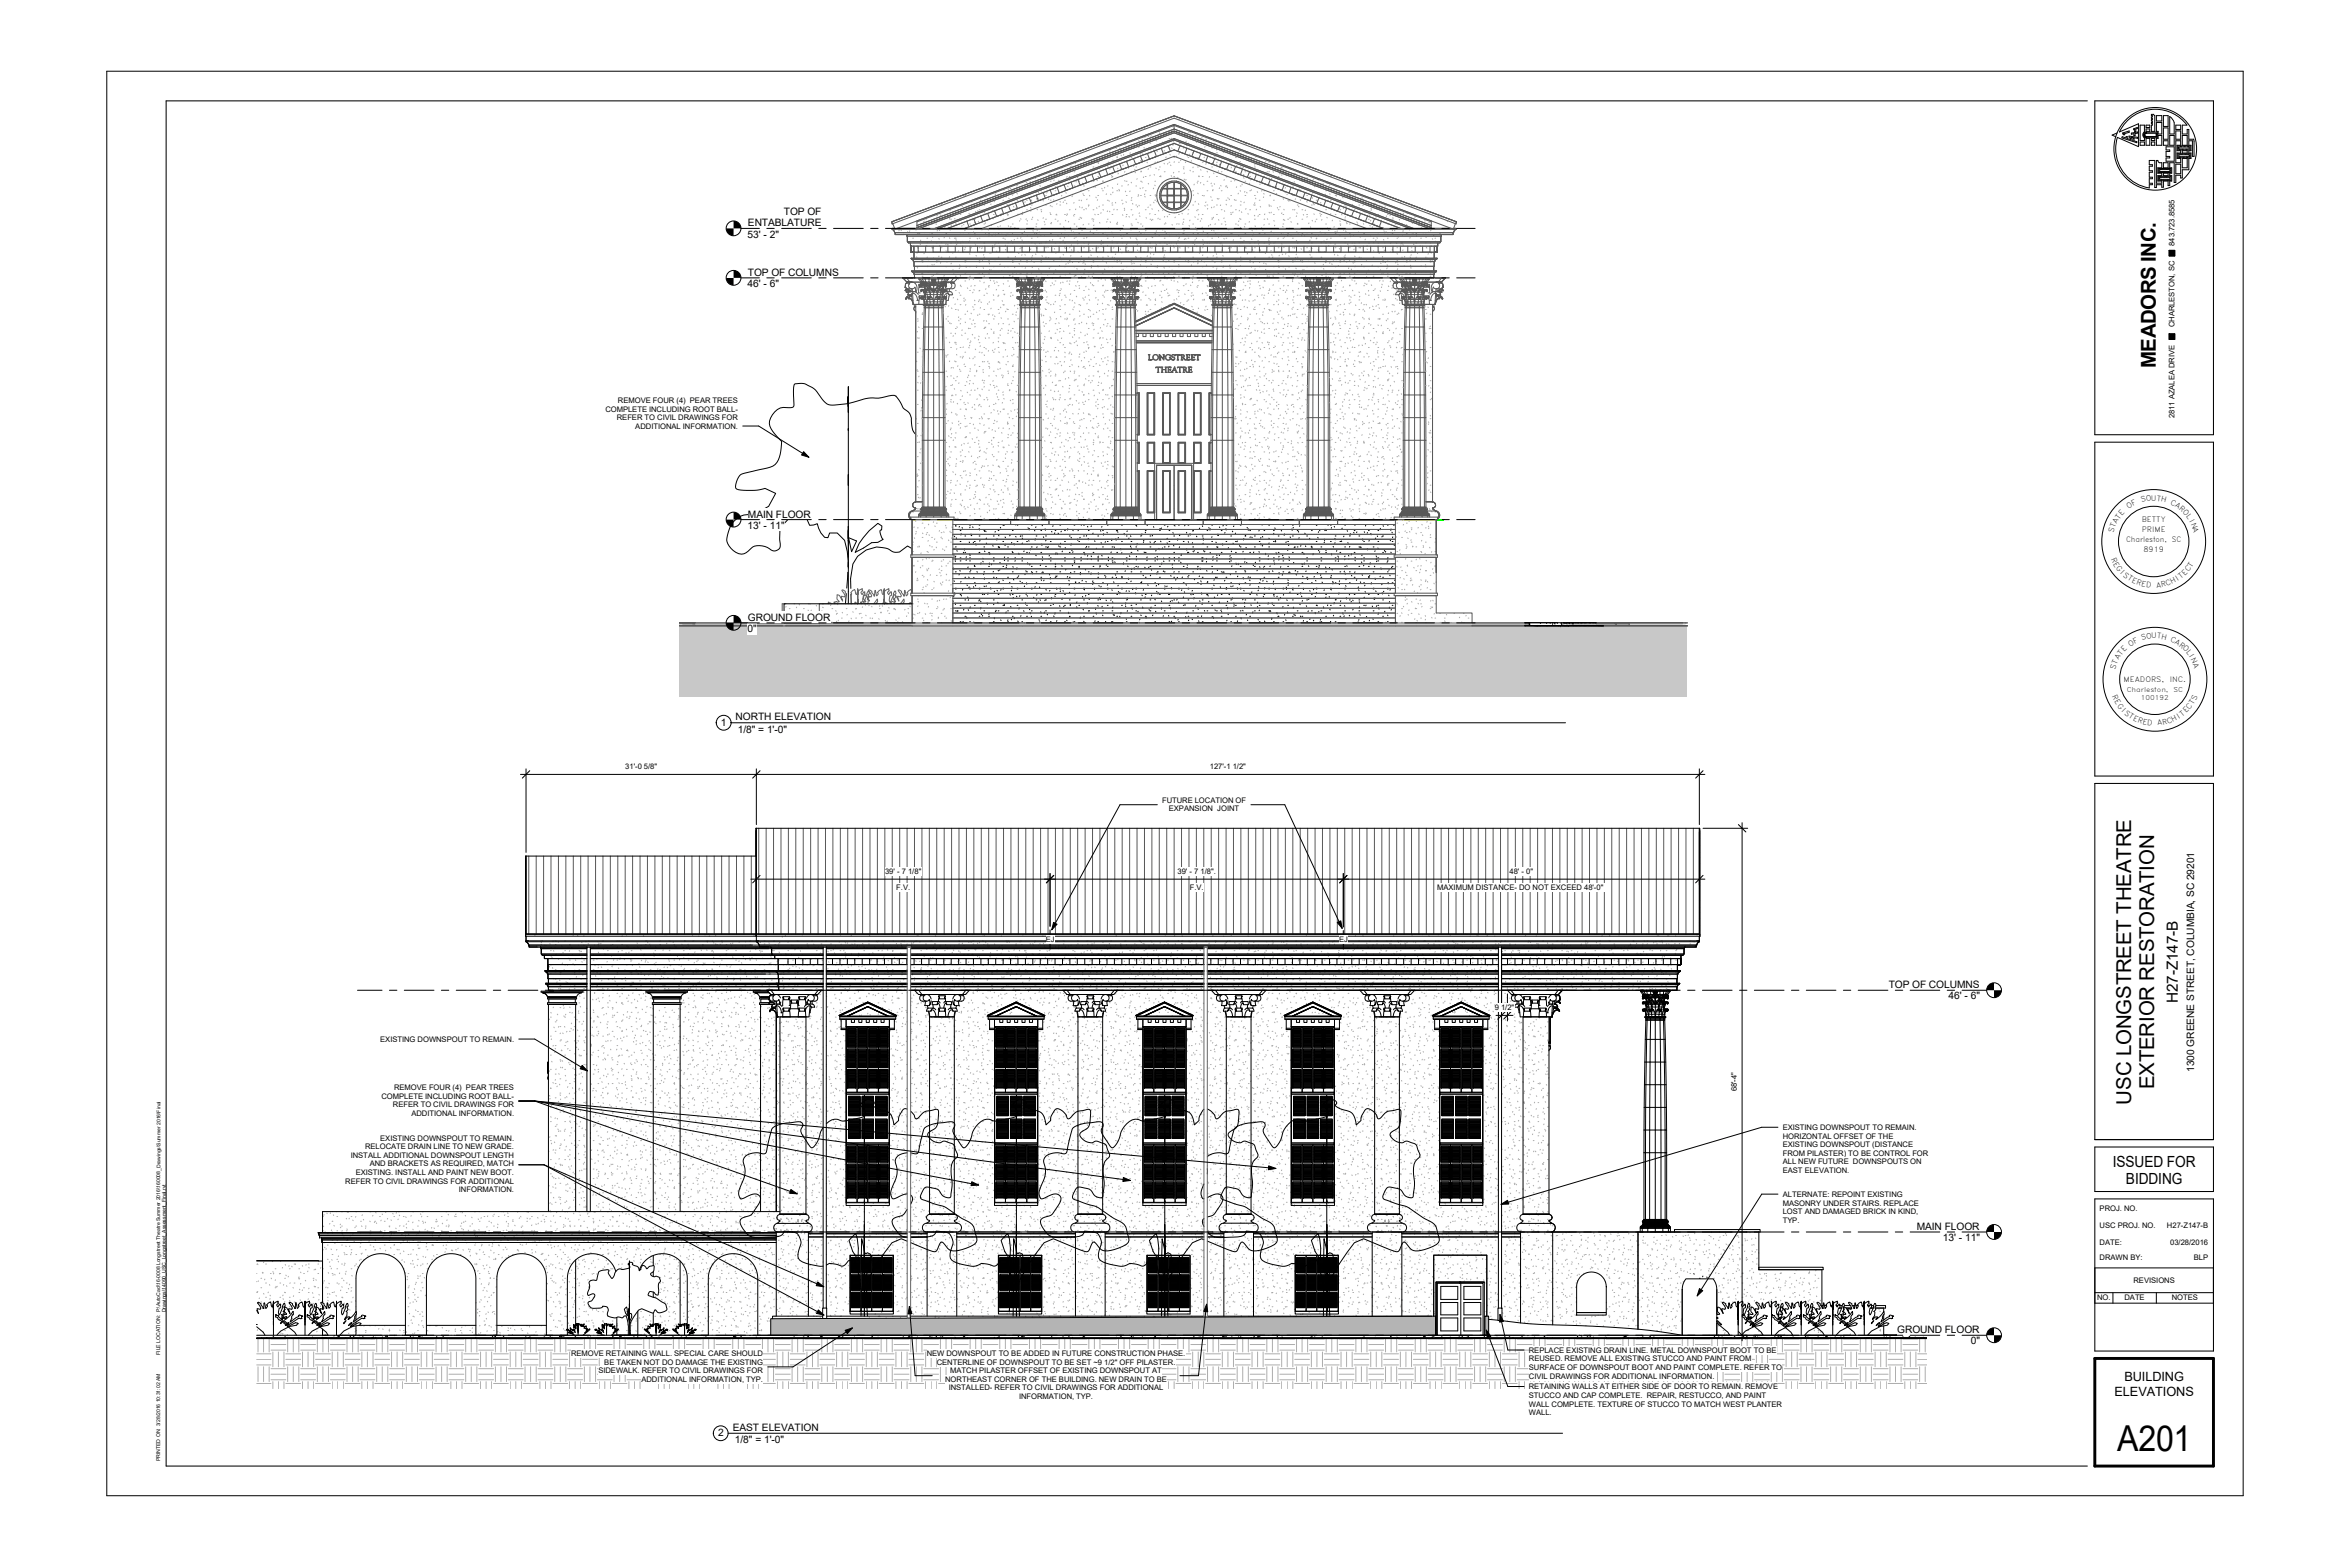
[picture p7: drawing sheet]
<svg xmlns="http://www.w3.org/2000/svg" width="914mm" height="610mm" viewBox="0 0 914 610" stroke-linecap="round" stroke-linejoin="round" font-family="sans-serif">
<defs><g id="words">
<text font-size="13.9" x="823.8" y="564.6">A201</text>
<g font-size="8">
<text x="838.8" y="143.2" transform="rotate(-90 838.8 143.2)">MEADORS INC.</text>
<text x="838.2" y="423.8" transform="rotate(-90 838.2 423.8)">EXTERIOR RESTORATION</text>
<text x="829.3" y="429.7" transform="rotate(-90 829.3 429.7)">USC LONGSTREET THEATRE</text>
</g>
<g font-size="6">
<text x="847.3" y="390.3" transform="rotate(-90 847.3 390.3)">H27-Z147-B</text>
<text x="822.1" y="453.8">ISSUED FOR</text>
<text x="827.2" y="460.5">BIDDING</text>
</g>
<g font-size="5">
<text x="826.6" y="537.4">BUILDING</text>
<text x="822.8" y="542.9">ELEVATIONS</text>
</g>
<g font-size="4">
<text x="305" y="83.5">TOP OF</text>
<text x="291" y="87.9">ENTABLATURE</text>
<text x="290.9" y="92.4">53' - 2&quot;</text>
<text x="291" y="107.3">TOP OF COLUMNS</text>
<text x="290.9" y="111.7">46' - 6&quot;</text>
<text x="291" y="201.4">MAIN FLOOR</text>
<text x="290.9" y="205.7">13' - 11&quot;</text>
<text x="290.9" y="245.9">0&quot;</text>
<text x="291" y="241.5">GROUND FLOOR</text>
<text x="286.2" y="280.3">NORTH ELEVATION</text>
<text x="280.5" y="282.4">1</text>
<text x="287.1" y="285">1/8&quot; = 1'-0&quot;</text>
<text x="734.9" y="384.5">TOP OF COLUMNS</text>
<text x="758.2" y="388.8">46' - 6&quot;</text>
<text x="853.8" y="417" transform="rotate(-90 853.8 417)">1300 GREENE STREET, COLUMBIA, SC 29201</text>
<text x="745.8" y="478.5">MAIN FLOOR</text>
<text x="756" y="482.9">13' - 11&quot;</text>
<text x="738.2" y="518.7">GROUND FLOOR</text>
<text x="766.8" y="523">0&quot;</text>
<text x="285.1" y="556.7">EAST ELEVATION</text>
<text x="279.4" y="558.8">2</text>
<text x="285.9" y="561.4">1/8&quot; = 1'-0&quot;</text>
</g>
<g font-size="3">
<text x="846.1" y="95.6" transform="rotate(-90 846.1 95.6)">843.723.8585</text>
<text x="846.1" y="127.4" transform="rotate(-90 846.1 127.4)">CHARLESTON, SC</text>
<text x="235.5" y="160.2">COMPLETE INCLUDING ROOT BALL-</text>
<text x="240.5" y="156.8">REMOVE FOUR (4) PEAR TREES</text>
<text x="240" y="163.5">REFER TO CIVIL DRAWINGS FOR</text>
<text x="247.2" y="166.8">ADDITIONAL INFORMATION.</text>
<text x="846.1" y="162.7" transform="rotate(-90 846.1 162.7)">2811 AZALEA DRIVE</text>
<text x="243.3" y="299.2">31'-0 5/8&quot;</text>
<text x="470.7" y="299.2">127'-1 1/2&quot;</text>
<text x="452.2" y="312.3">FUTURE LOCATION OF</text>
<text x="454.8" y="315.6">EXPANSION JOINT</text>
<text x="344.4" y="339.9">39' - 7 1/8&quot;</text>
<text x="458.2" y="339.9">39' - 7 1/8&quot;.</text>
<text x="587.4" y="339.9">48' - 0&quot;</text>
<text x="348.7" y="346.1">F.V.</text>
<text x="462.9" y="346.1">F.V.</text>
<text x="559.2" y="346.1">MAXIMUM DISTANCE- DO NOT EXCEED 48'-0&quot;</text>
<text x="407" y="366.5">EJ</text>
<text x="521.1" y="366.5">EJ</text>
<text x="581.6" y="392.9">9 1/2&quot;</text>
<text x="148" y="405.4">EXISTING DOWNSPOUT TO REMAIN.</text>
<text x="153.3" y="424.1">REMOVE FOUR (4) PEAR TREES</text>
<text x="675.9" y="424.6" transform="rotate(-90 675.9 424.6)">68'-4&quot;</text>
<text x="148.4" y="427.5">COMPLETE INCLUDING ROOT BALL-</text>
<text x="152.9" y="430.8">REFER TO CIVIL DRAWINGS FOR</text>
<text x="160.1" y="434.1">ADDITIONAL INFORMATION.</text>
<text x="148" y="443.8">EXISTING DOWNSPOUT TO REMAIN.</text>
<text x="693.7" y="439.7">EXISTING DOWNSPOUT TO REMAIN.</text>
<text x="693.7" y="443">HORIZONTAL OFFSET OF THE</text>
<text x="142" y="447.1">RELOCATE DRAIN LINE TO NEW GRADE.</text>
<text x="693.7" y="446.3">EXISTING DOWNSPOUT (DISTANCE</text>
<text x="693.7" y="449.7">FROM PILASTER) TO BE CONTROL FOR</text>
<text x="136.5" y="450.4">INSTALL ADDITIONAL DOWNSPOUT LENGTH</text>
<text x="143.9" y="453.8">AND BRACKETS AS REQUIRED, MATCH</text>
<text x="693.7" y="453">ALL NEW FUTURE DOWNSPOUTS ON</text>
<text x="134.3" y="460.4">REFER TO CIVIL DRAWINGS FOR ADDITIONAL</text>
<text x="138.4" y="457.1">EXISTING. INSTALL AND PAINT NEW BOOT.</text>
<text x="693.7" y="456.3">EAST ELEVATION.</text>
<text x="178.6" y="463.8">INFORMATION.</text>
<text x="693.7" y="465.7">ALTERNATE: REPOINT EXISTING</text>
<text x="693.7" y="469">MASONRY UNDER STAIRS. REPLACE</text>
<text x="693.7" y="472.3">LOST AND DAMAGED BRICK IN KIND,</text>
<text x="817" y="471.2">PROJ. NO.</text>
<text x="693.7" y="475.7">TYP.</text>
<text x="817" y="477.7">USC PROJ. NO.</text>
<text x="843.2" y="477.7">H27-Z147-B</text>
<text x="817" y="484.2">DATE:</text>
<text x="844.4" y="484.2">03/28/2016</text>
<text x="817" y="490">DRAWN BY:</text>
<text x="853.7" y="490">BLP</text>
<text x="830.2" y="499">REVISIONS</text>
<text x="816" y="505.9">NO.</text>
<text x="826.6" y="505.9">DATE</text>
<text x="845.1" y="505.9">NOTES</text>
<text x="222.2" y="527.6">REMOVE RETAINING WALL. SPECIAL CARE SHOULD</text>
<text x="360.6" y="527.6">NEW DOWNSPOUT TO BE ADDED IN FUTURE CONSTRUCTION PHASE.</text>
<text x="594.9" y="526.3">REPLACE EXISTING DRAIN LINE. METAL DOWNSPOUT BOOT TO BE</text>
<text x="235.1" y="530.9">BE TAKEN NOT DO DAMAGE THE EXISTING</text>
<text x="364.5" y="530.9">CENTERLINE OF DOWNSPOUT TO BE SET ~9 1/2&quot; OFF PILASTER.</text>
<text x="594.9" y="529.7">REUSED. REMOVE ALL EXISTI</text>
<text x="594.9" y="533">SURFACE OF DOWNSPOUT BOOT AND PAINT COMPLETE. REFER TO</text>
<text x="637.7" y="529.7">NG STUCCO AND PAINT FROM</text>
<text x="232.8" y="534.2">SIDEWALK. REFER TO CIVIL DRAWINGS FOR</text>
<text x="249.6" y="537.5">ADDITIONAL INFORMATION, TYP.</text>
<text x="367.8" y="537.5">NORTHEAST CORNER OF THE BUILDING. NEW DRAIN TO BE</text>
<text x="369.7" y="534.2">MATCH PILASTER OFFSET OF EXISTING DOWNSPOUT AT</text>
<text x="594.9" y="536.3">CIVIL DRAWINGS FOR ADDITIONAL INFORMATION.</text>
<text x="369.1" y="540.9">INSTALLED- REFER TO CIVIL DRAWINGS FOR ADDITIONAL</text>
<text x="396.5" y="544.2">INFORMATION, TYP.</text>
<text x="594.9" y="540.5">RETAINING WALLS AT EITHER SIDE OF DOOR TO REMAIN. REMOVE</text>
<text x="594.9" y="543.9">STUCCO AND CAP COMPLETE. REPAIR, RESTUCCO, AND PAINT</text>
<text x="594.9" y="547.2">WALL COMPLETE. TEXTURE OF STUCCO TO MATCH WEST PLANTER</text>
<text x="594.9" y="550.5">WALL.</text>
</g>
<g font-size="2.9">
<text x="829.9" y="196.9" transform="rotate(-27 829.9 196.9)">F</text>
<text x="833.3" y="195.4" transform="rotate(-14 833.3 195.4)">S</text>
<text x="835" y="195" transform="rotate(-7 835 195)">O</text>
<text x="836.9" y="194.8">U</text>
<text x="839.1" y="194.7" transform="rotate(7 839.1 194.7)">T</text>
<text x="840.7" y="194.9" transform="rotate(14 840.7 194.9)">H</text>
<text x="844.4" y="196" transform="rotate(27 844.4 196)">C</text>
<text x="846.1" y="196.9" transform="rotate(34 846.1 196.9)">A</text>
<text x="847.7" y="198" transform="rotate(41 847.7 198)">R</text>
<text x="823.5" y="203.9" transform="rotate(-61 823.5 203.9)">A</text>
<text x="824.5" y="202.1" transform="rotate(-55 824.5 202.1)">T</text>
<text x="825.6" y="200.7" transform="rotate(-48 825.6 200.7)">E</text>
<text x="828.2" y="198.1" transform="rotate(-34 828.2 198.1)">O</text>
<text x="833.4" y="203.1">BETTY</text>
<text x="849.1" y="199.1" transform="rotate(48 849.1 199.1)">O</text>
<text x="850.5" y="200.7" transform="rotate(55 850.5 200.7)">L</text>
<text x="851.8" y="202.6" transform="rotate(61 851.8 202.6)">I</text>
<text x="852.4" y="203.7" transform="rotate(68 852.4 203.7)">N</text>
<text x="822.4" y="207.5" transform="rotate(-75 822.4 207.5)">S</text>
<text x="822.9" y="205.5" transform="rotate(-68 822.9 205.5)">T</text>
<text x="833.4" y="207.1">PRIME</text>
<text x="853.1" y="205.6" transform="rotate(75 853.1 205.6)">A</text>
<text x="827.3" y="211">Charleston, SC</text>
<text x="834" y="214.7">8919</text>
<text x="821.3" y="217.4" transform="rotate(65 821.3 217.4)">R</text>
<text x="822.2" y="219.2" transform="rotate(58 822.2 219.2)">E</text>
<text x="823.2" y="220.9" transform="rotate(52 823.2 220.9)">G</text>
<text x="852.9" y="220.8" transform="rotate(-58 852.9 220.8)">T</text>
<text x="824.9" y="222.9" transform="rotate(45 824.9 222.9)">I</text>
<text x="825.9" y="224" transform="rotate(39 825.9 224)">S</text>
<text x="827.6" y="225.4" transform="rotate(32 827.6 225.4)">T</text>
<text x="829.3" y="226.4" transform="rotate(26 829.3 226.4)">E</text>
<text x="831" y="227.3" transform="rotate(19 831 227.3)">R</text>
<text x="833" y="228" transform="rotate(13 833 228)">E</text>
<text x="843" y="228" transform="rotate(-19 843 228)">C</text>
<text x="844.9" y="227.3" transform="rotate(-26 844.9 227.3)">H</text>
<text x="847.3" y="226.1" transform="rotate(-32 847.3 226.1)">I</text>
<text x="848.6" y="225.2" transform="rotate(-39 848.6 225.2)">T</text>
<text x="850.1" y="224" transform="rotate(-45 850.1 224)">E</text>
<text x="851.5" y="222.6" transform="rotate(-52 851.5 222.6)">C</text>
<text x="834.9" y="228.4" transform="rotate(6 834.9 228.4)">D</text>
<text x="839" y="228.6" transform="rotate(-6 839 228.6)">A</text>
<text x="841.1" y="228.4" transform="rotate(-13 841.1 228.4)">R</text>
<text x="828.8" y="251.5" transform="rotate(-33 828.8 251.5)">O</text>
<text x="830.6" y="250.4" transform="rotate(-26 830.6 250.4)">F</text>
<text x="833.4" y="249.1" transform="rotate(-15 833.4 249.1)">S</text>
<text x="835.2" y="248.6" transform="rotate(-8 835.2 248.6)">O</text>
<text x="837.1" y="248.3" transform="rotate(-1 837.1 248.3)">U</text>
<text x="839.2" y="248.3" transform="rotate(6 839.2 248.3)">T</text>
<text x="840.8" y="248.5" transform="rotate(12 840.8 248.5)">H</text>
<text x="844.2" y="249.4" transform="rotate(25 844.2 249.4)">C</text>
<text x="846" y="250.2" transform="rotate(32 846 250.2)">A</text>
<text x="847.6" y="251.2" transform="rotate(38 847.6 251.2)">R</text>
<text x="824.3" y="256.9" transform="rotate(-59 824.3 256.9)">A</text>
<text x="825.4" y="255.2" transform="rotate(-52 825.4 255.2)">T</text>
<text x="826.5" y="253.8" transform="rotate(-45 826.5 253.8)">E</text>
<text x="849" y="252.3" transform="rotate(45 849 252.3)">O</text>
<text x="850.5" y="253.8" transform="rotate(52 850.5 253.8)">L</text>
<text x="851.7" y="255.4" transform="rotate(58 851.7 255.4)">I</text>
<text x="852.3" y="256.3" transform="rotate(64 852.3 256.3)">N</text>
<text x="823" y="260.5" transform="rotate(-73 823 260.5)">S</text>
<text x="823.6" y="258.5" transform="rotate(-66 823.6 258.5)">T</text>
<text x="853.2" y="258.1" transform="rotate(71 853.2 258.1)">A</text>
<text x="826.3" y="265.3">MEADORS,</text>
<text x="844.3" y="265.3">INC.</text>
<text x="821.8" y="271" transform="rotate(65 821.8 271)">R</text>
<text x="822.6" y="272.8" transform="rotate(58 822.6 272.8)">E</text>
<text x="823.7" y="274.5" transform="rotate(52 823.7 274.5)">G</text>
<text x="853.4" y="274.4" transform="rotate(-58 853.4 274.4)">T</text>
<text x="854.4" y="272.8" transform="rotate(-65 854.4 272.8)">S</text>
<text x="825.4" y="276.5" transform="rotate(45 825.4 276.5)">I</text>
<text x="826.4" y="277.6" transform="rotate(39 826.4 277.6)">S</text>
<text x="828.1" y="279" transform="rotate(32 828.1 279)">T</text>
<text x="829.8" y="280" transform="rotate(26 829.8 280)">E</text>
<text x="831.5" y="280.9" transform="rotate(19 831.5 280.9)">R</text>
<text x="833.5" y="281.6" transform="rotate(13 833.5 281.6)">E</text>
<text x="843.5" y="281.6" transform="rotate(-19 843.5 281.6)">C</text>
<text x="845.4" y="280.9" transform="rotate(-26 845.4 280.9)">H</text>
<text x="847.8" y="279.7" transform="rotate(-32 847.8 279.7)">I</text>
<text x="849.1" y="278.8" transform="rotate(-39 849.1 278.8)">T</text>
<text x="850.6" y="277.6" transform="rotate(-45 850.6 277.6)">E</text>
<text x="852" y="276.2" transform="rotate(-52 852 276.2)">C</text>
<text x="835.4" y="282" transform="rotate(6 835.4 282)">D</text>
<text x="839.5" y="282.2" transform="rotate(-6 839.5 282.2)">A</text>
<text x="841.5" y="282" transform="rotate(-13 841.5 282)">R</text>
</g>
<g font-size="2.6">
<text x="827.5" y="269">Charleston,</text>
<text x="845.7" y="269">SC</text>
<text x="833" y="272.3">100192</text>
</g>
<g font-size="2">
<text x="64.5" y="510.5" transform="rotate(-90 64.5 510.5)">Drawings\14090_USC_Longstreet_Assessment_Final.rvt</text>
<text x="62.3" y="527.1" transform="rotate(-90 62.3 527.1)">FILE LOCATION: P:\AutoCad\16-0008 Longstreet Theatre Summer 2016\160008_Drawings\Summer 2016\Final</text>
<text x="62.3" y="545.6" transform="rotate(-90 62.3 545.6)">10:31:02 AM</text>
<text x="62.3" y="568.5" transform="rotate(-90 62.3 568.5)">PRINTED ON: 3/28/2016</text>
</g>
</g></defs>
<g fill="#c8c8c8">
<path d="M264.4 243.5h392.2v27.7h-392.2z"/>
<path d="M264.4 242.3h330.7v1h-330.7z"/>
</g>
<g fill="#fff">
<path d="M554.8 195.1l2.7 .2z"/>
<path d="M554.1 118.4h3.3v76.7h-3.3z"/>
<path d="M370.8 217.4h172.2v2h-172.2z"/>
<path d="M370.8 215.5h172.2v1.9h-172.2z"/>
<path d="M370.8 204h172.2v11.5h-172.2z"/>
<path d="M370.8 232.7h172.2v9.6h-172.2z"/>
<path d="M370.8 230.8h172.2v1.9h-172.2z"/>
<path d="M370.8 228.9h172.2v1.9h-172.2z"/>
<path d="M370.8 219.4h172.2v9.5h-172.2z"/>
<path d="M558.8 238.5h14v5h-14z"/>
<path d="M382.1 60.8h149.5v28.1h-149.5z"/>
<path d="M365.1 54.5h91.8v34.4h-91.8z"/>
<path d="M357.7 51.7h99.2v37.2h-99.2z"/>
<path d="M356.8 50.2h100.1v38.3h-100.1z"/>
<path d="M356.8 58.3h100.1v40h-100.1z"/>
<path d="M456.9 54.5h91.7v34.4h-91.7z"/>
<path d="M456.9 51.7h99.1v37.2h-99.1z"/>
<path d="M456.9 50.2h100v38.3h-100z"/>
<path d="M456.9 58.3h100v40h-100z"/>
<path d="M356.8 55.8h100.1v40h-100.1z"/>
<path d="M363.8 53.9h93.1v35h-93.1z"/>
<path d="M356.8 51.2h100.1v37.7h-100.1z"/>
<path d="M356.8 51h100.1v37.6h-100.1z"/>
<path d="M356.8 48.4h100.1v37.9h-100.1z"/>
<path d="M456.9 55.8h100v40h-100z"/>
<path d="M456.9 53.9h93.1v35h-93.1z"/>
<path d="M456.9 51.2h100v37.7h-100z"/>
<path d="M456.9 51h100v37.6h-100z"/>
<path d="M456.9 48.4h100v37.9h-100z"/>
<path d="M558.1 95.8h1.2v2.3h-1.2z"/>
<path d="M318.8 234.9h1.4v8.6h-1.4z"/>
<path d="M304.4 234.9h1.4v8.6h-1.4z"/>
<path d="M354.8 181h188.2v62.5h-188.2z"/>
<path d="M354.5 100.5l204.7 .1z"/>
<path d="M355.4 101.6l202.9 .2z"/>
<path d="M355.6 101.8h202.5v1.8h-202.5z"/>
<path d="M355.8 103.6h202.1v1.8h-202.1z"/>
<path d="M354.8 105.4l204.2 .2z"/>
<path d="M355.6 106.5l202.5 .2z"/>
<path d="M355.8 106.7h202.1v1.4h-202.1z"/>
<path d="M347.1 88.9h219.5v.3h-219.5z"/>
<path d="M348.3 90.5h217.1v.7h-217.1z"/>
<path d="M352.7 91.2l208.3 .1z"/>
<path d="M352.9 91.5h207.9v.4h-207.9z"/>
<path d="M353.1 91.9h207.5v2.1h-207.5z"/>
<path d="M353.3 94l207.2 .1z"/>
<path d="M354.3 94.5h205.1v1.3h-205.1z"/>
<path d="M355.6 95.8h202.5v2.3h-202.5z"/>
<path d="M355.6 98.1h202.5v2.4h-202.5z"/>
<path d="M346.9 45.1h110v42h-110z"/>
<path d="M456.9 45.1h109.7v42h-109.7z"/>
<path d="M566.6 86.2l.2 .5z"/>
<path d="M347.1 86.7l.1 .4z"/>
<path d="M354.4 95.8h1.2v2.3h-1.2z"/>
<path d="M357.3 95.8h199.1v2.3h-199.1z"/>
<path d="M354.9 202.1v32.8z"/>
<path d="M356.2 195.1l2.7 .2z"/>
<path d="M356.3 118.4h3.3v76.7h-3.3z"/>
<path d="M376.2 56.7h161.3v31.5h-161.3z"/>
<path d="M320.2 234.9h34.7v8.6h-34.7z"/>
<path d="M593.3 242.3h5.2v1.2h-5.2z"/>
<path d="M607.7 242.5h13.5v.8h-13.5z"/>
<path d="M610.4 243.5h13.5z"/>
</g>
<path d="M608.2 243.4h15.7" fill="none" stroke="#f4f4f4" stroke-width=".39"/>
<path d="M305.1 234.9h13.7v7.4h-13.7z" fill="#fff"/>
<g fill="none" stroke="#585858" stroke-width=".39">
<path d="M446.5 59.7l-2.7 1M446.5 59.7l2.7-1 .8 2.2-2.7 1zM451.9 57.7l-2.7 1M451.9 57.7l2.7-1 .8 2.2-2.7 1zM456.9 51.2l-100.1 37.4M456.9 50.2v-1.4l-100.1 37.5M456.9 50.2l-100.1 37.5M456.9 55.8l-88.2 33.1 7.5-2.9M456.9 45.1l-109.8 41.1M456.9 54.5l91.7 34.4M456.9 55.8l2.2 .9M456.9 54v.5"/>
<path d="M456.9 51l100 37.5-100-37.5M456.9 45.1l109.7 41.1M456.9 55.8l88.1 33.1-7.5-2.9M456.9 55.8l-2.3 .9M456.9 51.1l100 37.5M456.9 50.2l100 37.5M456.9 48.8l100 37.5M456.9 54.5l-91.8 34.4M456.9 45.1l-110 41.2 .3 .8M459.1 56.7l2.8 1-.9 2.2-2.7-1zM464.5 58.7l2.8 1-.9 2.2-2.7-1zM467.3 59.7l2.7 1"/>
<path d="M392.4 80l2.7-1 .8 2.2-2.7 1zM397.8 77.9l-2.7 1.1M397.8 77.9l2.7-1 .8 2.2-2.7 1zM403.2 75.9l2.7-1 .8 2.2-2.6 1zM408.6 73.9l2.7-1 .9 2.2-2.8 1zM414 71.9l-2.7 1M414 71.9l2.7-1.1 .9 2.2-2.8 1.1zM419.4 69.8l2.7-1 .9 2.2-2.7 1zM424.8 67.8l-2.7 1M424.8 67.8l2.7-1 .9 2.2-2.7 1zM430.2 65.8l-2.7 1M430.2 65.8l2.7-1 .9 2.2-2.7 1z"/>
<path d="M435.7 63.8l2.6-1.1 .9 2.2-2.7 1.1zM441 61.7l-2.7 1M441 61.7l2.8-1 .8 2.2-2.7 1zM451.3 76.8v.3M451.3 75.1v.2M451.4 77.6l.1 .2M451.5 74.3l-.1 .3M451.7 78.3l.1 .2M451.7 76.4v.4M451.7 76.2h2.4v2.4h-1.7M451.7 75.4v.3M451.8 77.1v.3"/>
<path d="M451.8 73.6l-.1 .3M451.8 74.8v.3M452 77.7l.1 .3M452 79l.2 .2M452.1 74.2l-.1 .3M452.2 72.9l-.2 .3M452.2 78.3l.1 .2M452.3 78.5l.9 1.2 1.2 .9M452.3 73.6a5.1 5.1 0 0 0 0 4.9M452.3 73.6l-.1 .3M452.4 73.5h1.7v2.4h-2.4M452.5 79.7l.1 .1"/>
<path d="M452.5 78.8h1.6v1.6M452.6 72.3l-.1 .2M452.6 79l.2 .3M452.8 72.9l-.2 .3M453.1 79.6l.2 .2M453.3 71.7l-.2 .1M453.3 72.3l-.2 .3M453.9 71.8l-.3 .2M454 71.2l-.3 .2M454.1 71.7v1.6h-1.6M454.3 73.5h2.4v2.4h-2.4zM454.3 75.9h2.4v.3h-2.4z"/>
<path d="M454.3 76.2h2.4v2.4h-2.4zM454.4 71.5l-1.2 .9-.9 1.2M454.4 71.5a5.2 5.2 0 0 1 7.4 3 5.2 5.2 0 0 1-4.3 6.7M454.6 70.9l-.2 .1M454.7 71.4l-.3 .1M455.3 71.2l-.3 .1M455.4 70.6l-.3 .1M455.9 71l-.4 .1M456.1 70.5h-.2M456.5 70.9l-.3 .1M456.7 73.4v2.7M456.7 78.7v2.5v-2.4h-2.4v1.8"/>
<path d="M456.7 70.9v2.4h-2.4v-1.7M457 70.9v2.4h2.4v-1.7M457 73.4v2.7M457 76.2h2.4v2.4h-2.4zM457 73.5h2.4v2.4h-2.4M457 78.8h2.4v1.8M457 78.7v2.5M457.6 70.5h.3M457.9 71l.3 .1M458.3 70.6l.3 .1M458.5 71.2l.3 .1M459 71.4l.3 .1"/>
<path d="M459.1 70.9l.2 .1M459.6 71.7v1.6h1.6M459.8 71.2l.2 .2M459.8 71.8l.3 .2M460.4 72.3l.2 .3M460.4 71.7l.2 .1M460.6 79.6l-.2 .2M460.9 72.9l.2 .3M461.1 72.3l.1 .2M461.1 79l-.2 .3M461.2 78.8h-1.6v1.6M461.2 79.7l-.1 .1"/>
<path d="M461.4 73.5h-1.8v2.4h2.4M461.4 73.6l.1 .3M461.5 78.3l-.1 .2M461.6 72.9l.1 .3M461.7 74.2l.1 .3M461.7 79l-.1 .2M461.8 77.7l-.1 .3M461.9 74.8v.3M461.9 73.6l.1 .3M461.9 77.1v.3M462 75.4v.3M462 76.4v.4"/>
<path d="M462 76.2h-2.4v2.4h1.8M462 78.3l-.1 .2M462.2 74.3l.1 .3M462.3 77.6l-.1 .2M462.4 75.1v.2M462.4 76.8v.3M470 60.7l2.7 1-.9 2.2-2.7-1zM475.4 62.7l2.7 1.1-.9 2.2-2.7-1.1zM480.8 64.8l2.7 1-.9 2.2-2.7-1zM486.2 66.8l2.7 1-.8 2.2-2.7-1zM488.9 67.8l2.7 1M491.6 68.8l2.7 1-.8 2.2-2.8-1z"/>
<path d="M497 70.8l2.7 1.1-.8 2.2-2.7-1.1zM502.4 72.9l2.7 1-.8 2.2-2.7-1zM507.8 74.9l2.7 1-.8 2.2-2.7-1zM513.2 76.9l2.7 1-.8 2.2-2.7-1zM518.6 79l2.7 1-.8 2.2-2.7-1zM346.9 86.3l.3 .8M347.1 89.2h219.5M347.1 86.7l.1 .4M348.1 90.5h217.5M348.1 90.5l-.2-.6-.8-.7v-.3h1h-1v.3l1.2 1.3v.7l4.5 .2 .3 2.6 .4 .4 .8 .1v1.3h1.3v4.7M351.7 91.2h-3.4v-.7v.7h217.1v-.7v.7h-3.8M352.7 91.3h208.3"/>
<path d="M352.7 91.2l.2 .7h207.9l.2-.7M353.1 91.9v2.1h207.5v-2.1M354.3 94.5v1.3h205.1v-1.3M355.6 95.8v4.7M356.8 88.5l100.1-37.5-100.1 37.5M356.8 85.9v3M356.8 95.8h.2M357.3 95.8h2.9v2.3h-2.9zM357.4 98.1l-.6 .2v-.2M357.7 88.9l99.2-37.2 99.1 37.2M363.1 95.8h2.8v2.3h-2.8zM363.8 88.9l93.1-35 93.1 35"/>
<path d="M368.8 95.8h2.9v2.3h-2.9zM374.6 95.8h2.9v2.3h-2.9zM375.4 88.9l81.5-30.6 81.4 30.6M376.2 86l2.7-1 .8 2.2-2.7 1zM380.4 95.8h2.8v2.3h-2.8zM381.6 84l2.7-1 .8 2.2-2.7 1zM382.1 88.9l74.8-28.1 74.7 28.1M386.1 95.8h2.9v2.3h-2.9zM387 82l2.7-1 .8 2.2-2.7 1zM391.9 95.8h2.9v2.3h-2.9zM397.7 95.8h2.9v2.3h-2.9zM403.5 95.8h2.8v2.3h-2.8z"/>
<path d="M409.2 95.8h2.9v2.3h-2.9zM415 95.8h2.9v2.3h-2.9zM420.8 95.8h2.9v2.3h-2.9zM426.6 95.8h2.8v2.3h-2.8zM432.3 95.8h2.9v2.3h-2.9zM438.1 95.8h2.9v2.3h-2.9zM443.9 95.8h2.8v2.3h-2.8zM449.6 95.8h2.9v2.3h-2.9zM453.1 80.3l.2 .1M453.6 80.1l.3 .2M453.7 80.8l.3 .1M454.4 81.1l.2 .2"/>
<path d="M454.4 80.6l.3 .2M454.4 80.6l1.2 .5 1.9 .1M455 80.9l.3 .1M455.1 81.4l.3 .1M455.4 95.8v2.3M455.5 81.1h.4M455.9 81.6l.2 .1M456.2 81.2h.3M457.5 81.2h-.3M457.9 81.6l-.3 .1M458.2 81.1h-.3M458.3 95.8v2.3"/>
<path d="M458.6 81.4l-.3 .1M458.7 80.9l-.2 .1M459.3 80.6l-.3 .2M459.3 81.1l-.2 .2M460 80.8l-.2 .1M460.1 80.1l-.3 .2M460.6 80.3l-.2 .1M461.2 95.8h2.9v2.3h-2.9zM467 95.8h2.8v2.3h-2.8zM472.7 95.8h2.9v2.3h-2.9zM478.5 95.8h2.9v2.3h-2.9zM484.3 95.8h2.9v2.3h-2.9z"/>
<path d="M490.1 95.8h2.8v2.3h-2.8zM495.8 95.8h2.9v2.3h-2.9zM501.6 95.8h2.9v2.3h-2.9zM507.4 95.8h2.8v2.3h-2.8zM513.1 95.8h2.9v2.3h-2.9zM518.9 95.8h2.9v2.3h-2.9zM524 81l2.7 1-.8 2.2-2.7-1zM524.7 95.8h2.9v2.3h-2.9zM526.7 82l2.7 1M529.4 83l2.7 1-.8 2.2-2.7-1zM530.5 95.8h2.8v2.3h-2.8zM532.1 84l2.7 1"/>
<path d="M534.8 85l2.7 1-.8 2.2-2.7-1zM536.2 95.8h2.9v2.3h-2.9zM542 95.8h2.9v2.3h-2.9zM547.8 95.8h2.9v2.3h-2.9zM553.6 95.8h2.8v2.3h-2.8zM556.7 95.8h.2M556.9 85.9v3M556.9 98.1v.2l-.6-.2M558.1 95.8v4.7M559.3 95.8v2.3h-204.9v-2.3M560.5 94l-.5 .5h-206.3l-.4-.5M565.6 90.5l1-1.6h-219.5l1 1.6"/>
<path d="M565.6 90.5l.4-.9 .6-.4v-.3h-1h1v.3l-1.2 1.3v.7l-4.5 .2-.3 2.6-.3 .4-.9 .1v1.3h-1.3v4.7M566.3 87l-.8 2.2-108.6-40.8-108.7 40.8-.8-2.2M566.6 86.2v.5M566.6 86.2v.9l-109.7-41.1-109.7 41.1M351.3 108.1h3.9M351.3 108.1l1.6 1.6M351.3 108.1h2.3h-2.2M351.4 108.1h2.2zM352.2 111.8h.1M352.2 113.1h.1M352.3 111.8h.1M352.3 111.4l-.1 .4"/>
<path d="M352.3 111.4l-.1 .4 .1-.2M352.4 111.8h-.1M352.4 111.7l-.1 .1M352.4 111.7l.4 .5M352.4 116.2h.1M352.5 116.2h.1M352.6 110.2l-.3 1.2M352.7 108.1h2.5M352.8 108.1h2.7M352.8 108.1h5.6M352.8 108.1l1.3 1.6M352.8 112.2l-.6 .9"/>
<path d="M352.8 112.2l-.6 .9a1.28 1.28 0 0 1 1.3-.5 1.28 1.28 0 0 1 1 .9M352.9 112.6l-.4 .3M352.9 109.7h1.7M352.9 109.7h1.9M353.2 112.6h.2M353.2 112.6l1.3 .9M353.2 112.6h-.2M353.2 112.6l-.9 .5M353.3 114.7h1.1M353.3 114.7h1.4M353.3 115.7h.1M353.4 115.7l.3 .1"/>
<path d="M353.4 115.7l-.9 .5M353.4 115.7l1.3 .9 .6 1.8M353.4 112.6l-.7 1.1M353.4 115.7h-.1M353.4 115.7l-.8 .5M353.5 115.7l-.9 .5M353.5 109.7h1.3M353.5 109.7l-.9 .5M353.5 109.7h1.5M353.6 109.7h1.2zM353.6 116.2h.8l.3 .4 .6 1.8M353.7 115.8l-.1 .4"/>
<path d="M353.7 115h.2M353.7 111.9h.1M353.8 112.8l-.6 .9 1-.5M353.8 110.6h-.1M353.8 115h.1M353.9 110.2a2.01 2.01 0 0 1 2.5 .2 2.01 2.01 0 0 1 .3 2.5l-.3 .7M353.9 110.2l-1.5 .2a1.22 1.22 0 0 0-.1 1.3 1.22 1.22 0 0 0 1.1 .6h1.5M353.9 115h.1M353.9 110.2a1.3 1.3 0 0 0 .2 2 1.3 1.3 0 0 0 1.9-.5l.2 1.8M353.9 115a1.44 1.44 0 0 0-1.5 1.2M354 115h.1M354 115h-.1"/>
<path d="M354 115l.7 .2M354.1 109.7h4.6M354.1 115.1h.1M354.1 109.7h-1.3h1.9M354.1 115l.1 .1M354.2 113.5h.1M354.2 113.5l-.4-.3-.6 .5h-.5M354.2 113.5a1.02 1.02 0 0 0-.9 1.2M354.2 115.1h.2M354.4 114.7l.2 .3-.2 .1M354.4 114.7l.6 2.2h.3M354.5 113.5h-.4h1.8"/>
<path d="M354.5 112.3v1.2M354.5 100.6h204.7M354.6 100.6l.6 .5 .2 .7h202.9l.1-.5 .7-.7M354.6 109.7h.2M354.7 115.3a1.45 1.45 0 0 0-2.3 .9 1.41 1.41 0 0 1 1.6-.4 1.41 1.41 0 0 1 1 1.3l.4 1.3M354.8 105.4l204.2 .2M354.8 105.6h204.2M354.8 105.4v.2M354.8 100.5l-.3 .1M354.9 105.6l.7 .6v.5h202.5v-.5l.7-.6M354.9 101h203.9M355 112.3v1.2"/>
<path d="M355.1 114.4l.3 4M355.2 105.9h203.3M355.3 118.4h.1M355.4 118.4h.4zM355.4 118.4h.1M355.6 100.5h-1.1l1.1 1.3 .2 1.8v1.8l-1 .2 1 1.1v1.4h2M355.6 101.8v1.8h202.5v-1.8M355.8 118.4v.9h.5M355.8 103.6v1.8M355.8 106.7v1.4h202.1v-1.4M355.8 119.4h.5a.86 .86 0 0 0-.7 .9 .86 .86 0 0 0 .7 .8 1.1 1.1 0 0 1-.5-1.7zM355.8 119.3v.1"/>
<path d="M356.3 118.4v76.7M356.7 116.9h.3M357.3 114.6a1.35 1.35 0 0 0-1-1.1 1.35 1.35 0 0 0-1.3 .4l-.3 .8a.97 .97 0 0 1 1-.6 .97 .97 0 0 1 .8 .9l.5 1.9h.5M357.4 111.2l.2-.6 .2 1.2-.1-.5-.3 2.7h.7M357.5 118.4h1.7M357.5 108.5h5M357.5 115.7l.2-.7 .2 1.2-.1-.5-.4 2.7M357.5 108.1h.1M357.5 108.5l.9 1.2M357.6 110.6h.7M357.7 115h2M357.8 108.1l.1 .4 1.3 1.2"/>
<path d="M357.8 111.8h2M357.8 108.1h-.3v.4M357.9 116.2h.8M358.3 111.2h.5M358.3 111.4h.3M358.3 112.9v.3M358.3 115.7v.3M358.3 113.2l.1 .2M358.3 111.2v.2M358.3 111.4h.1M358.3 110.5h.1M358.3 110.5v.3"/>
<path d="M358.3 115.7h.4M358.3 112.9l.3 .2M358.3 113.2h.3M358.3 110.5l.1 .5M358.3 115.8l.1 .3M358.3 116l.2 .2M358.3 110.1l.1 .2M358.3 111.4h.2M358.3 116h.5M358.3 110.1v.4M358.4 115.5l-.1 .2M358.4 115.5h.5"/>
<path d="M358.4 110.5l.1 .3M358.4 110.5h.3M358.4 112.7l-.1 .2M358.4 110.7l-.1 .1M358.4 110.8h.1M358.4 110.5v.3M358.4 110.8v.2M358.4 110.8l.3 .2M358.4 112.7l.3 .2M358.4 111h.5M358.4 110.9v.1M358.4 110.1l.3 .2"/>
<path d="M358.4 110.1v.4M358.5 109.9v.1M358.5 109.9l-.2 .2M358.5 110.8l.2 .2M358.5 110.8l.4 .2M358.5 116.2l.4 .1M358.5 116.2h.3M358.5 109.9h.3M358.5 109.9l-.1 .2M358.6 113.2v.3l-.2-.1M358.6 111.2l-.3 .2M358.6 111.2l-.1 .1"/>
<path d="M358.6 113.3l-.2 .1M358.6 113.1v.1M358.7 110.5l.6 .1M358.7 110.5v.2M358.7 108.1l.8 1.6M358.7 112.6h.2M358.7 112.6l-.3 .1M358.7 111.4h-.2M358.7 111l-.4 .2M358.7 112.6l.1 .3M358.7 112.9l-.1 .2M358.7 115.7l.1 .2"/>
<path d="M358.7 115.7v.5M358.7 116.2l.2 .1M358.7 109.7h.1M358.7 110.7l-.2 .1M358.7 110.7l.3 .2M358.7 109.7l-.2 .2M358.7 110.3v.2M358.7 110.3l.2 .1M358.8 109.7l-.3 .2M358.8 111.2l-.1 .2M358.8 111.2l-.3 .2M358.8 116.1v.1"/>
<path d="M358.8 109.9l-.3 .2M358.8 109.9l.1 .2M358.8 112.9l.2 .1M358.8 112.9h-.1M358.8 116.2h.1M358.8 115.9v.1M358.8 110.2l.1 .2M358.8 116.2h.6M358.9 115.5l.2-.1-.1 .3M358.9 115.5v.3M358.9 115.5l-.2 .2M358.9 115.8l-.1 .1"/>
<path d="M358.9 112.6l.3 .1M358.9 112.6v.3M358.9 110.1l-.2 .2M358.9 110.4l.4 .2M358.9 110.4l.6 .2M359 110.9l-.1 .1M359 110.9h.3M359 115.7l-.1 .1M359 109.7l-.6 .4M359 113l.1 .1M359 110.4v-.4v.4M359.1 115.7l.1 .1"/>
<path d="M359.1 111l-.5 .2M359.1 115.7h-.1M359.1 113.1l.1 .1M359.2 115.8l.1 .1M359.2 113.2l.2 .5M359.2 112.7l.1 .1M359.2 112.7l-.2 .3M359.3 110.9l.1 .1M359.3 111.2l.2 .2M359.3 110.6l.1 .2M359.3 111.1l-.5 .1M359.3 109.9h-.5"/>
<path d="M359.3 110.6l-.6 .1M359.3 115.9v.2M359.3 111.1h.6M359.3 111.1l-.6 .3M359.3 109.9l-.4 .2M359.3 116l.3 2.4h.5M359.3 112.9h.8M359.3 112.9l.1 .3M359.3 118.4l-.1 .2 .3 .2M359.3 116.1l.2 .4M359.3 115.4l-.9 .1M359.3 115.4l-.2 .3"/>
<path d="M359.3 113l-.2 .1M359.3 115.4h.1M359.3 115.4l.4 .1M359.4 112.7l-.1 .2M359.4 110.8h.2M359.4 110.8l-.1 .1M359.4 112.7h.9M359.4 113.7l.3 .9M359.4 116.5h.1M359.4 113.1l-.2 .1M359.4 109.9l.2 1.1M359.4 113.2l.2 .2"/>
<path d="M359.4 113.2h.6M359.5 118.8l.1 .1M359.5 110.6h-.2M359.5 110.6l-.1 .4M359.5 111.4l.3 .3M359.5 116.5l.3 1-.2-.1M359.6 109.9h.2M359.6 118.9h.1M359.6 117.4h.1M359.6 113.4l.3 .1M359.6 113.4h.4M359.6 119.5l-.6 34.1"/>
<path d="M359.6 118.9v.6M359.6 111h-.1M359.6 113.4l.1 .3M359.7 115.5l.2 .2M359.7 115.5h.1M359.7 115.5l-.5 .3M359.7 114.6v1M359.7 111.6l.2 .7M359.7 113.7h-.3M359.7 113.7l.1 .2M359.8 111.6v.3M359.8 113.4l.1 .1"/>
<path d="M359.8 111.9l.2 .5 .8-.5M359.8 111.6v.1M359.8 111.9l.1 .4M359.8 111.7l.2 .9M359.8 109.9l.5 .5M359.8 109.9l-.2 1.1M359.8 109.9l.3 1.1M359.9 118.4l.2 1.4-.6 33.8-.2 43.8a.75 .75 0 0 0-.1 1.3v.2M359.9 114h.1M359.9 112.3v.3M359.9 109.7v.1M359.9 109.8l-.1 .1"/>
<path d="M359.9 111.1l-.4 .3M359.9 109.8l.6 .1M359.9 109.8l-.6 .1M359.9 115.7l.1 .2M359.9 111.1l.5 .3M359.9 115.7l-.6 .2M359.9 113.5h.2M359.9 109.8l.5 .4M359.9 113.7h.7M359.9 113.5l.1 .9M360 108.1l.2 1.6M360 108.1h1.5h-.6"/>
<path d="M360 108.1h6.4M360 113.5l.1 1.1-.4-.9M360 115.9l.6 1.5M360 115.9l-.7 .2M360 109.7l.5 .1M360 113.4l.1 .1M360 111h-.5M360 111l-.1 .1M360 111h-1.1M360 111h.6M360 113.2v.2M360.1 113.1l.3 .1"/>
<path d="M360.1 114.6h.7M360.1 114.6v1.4M360.1 114.6h-.4M360.1 113l.2 .1M360.1 112.9l-.1 .3M360.2 112.9h.1M360.2 112.9l.1 .2M360.3 110.4l.2 .6M360.3 110.4l.5 .6M360.3 112.7h-.1M360.3 112.7l-.2 .2M360.3 116.5h-.8"/>
<path d="M360.3 113.1l.1 .1M360.4 111.4l.6 .3M360.4 111.4l-.6 .3M360.4 110.2h.4M360.4 110.2l.4 .8M360.4 110.2l-.1 .2M360.4 113.2l.2 .5M360.5 109.9l1.1 1.3M360.5 112.6l-1.1 .1M360.5 112.6l-.3 .2M360.5 112.6l.5 .1M360.5 112.6l-.2 .1"/>
<path d="M360.5 109.8v.1M360.5 109.8l.8 .4M360.6 111l-.2 .4M360.6 113.7l.2 .9M360.6 111l.7 .3M360.6 109.8h.1M360.6 117.4v1M360.6 117.4l-.8 .1 .2 .9M360.7 112.6l-.5 .3M360.7 111.5l.4 .8M360.7 115.5l.1 .2M360.7 115.5h1.2"/>
<path d="M360.8 114.6v.8M360.8 115.7h1M360.8 115.7l.1 .3M360.8 115.8v.6M360.8 116.5h1M360.8 111h.6M360.8 111l.1 .1M360.8 111l-.1 .1M360.9 116l-.1 2.4M360.9 116h.8M360.9 116l.2 .2M361 111.9l.5 .5 .3-.5"/>
<path d="M361 112.7l-.8 .2M361 112.7l.2 .2M361 111.7h.1M361 111.7l.8 1.5M361.1 116.2h.5M361.1 112.3l-.4 .3M361.1 112.3l.7 .9M361.2 112.9l.1 .2M361.2 112.9l-.9 .2M361.3 111.3l-.3 .4M361.3 111.3l.5 .6M361.3 110.2l-.3 .2"/>
<path d="M361.3 110.2l.6 .8M361.3 113.1l.4 .6M361.3 113.1l-.9 .1M361.3 118.4l-.4 80.5M361.3 118.7h.1M361.5 108.1v1.6M361.5 109.7h1M361.5 109.7h-6.9M361.6 111.2l.5 1.1M361.7 113.7l.3 .9M361.7 113.7h-1.1M361.7 116l-.2 .3-.4-.1"/>
<path d="M361.7 109.8v1M361.7 113.1v.7M361.7 111.5v.2M361.8 116.5l.1 1-1.1-.1M361.8 111.9l.3 .4M361.8 115.7l-.1 .3M361.8 111.8v.1M361.9 111l-.3 .2M361.9 111l.5 1.2M361.9 115.5l-.1 .2M362 114.6v.8M362 111h.9"/>
<path d="M362 114.6h1.3M362 114.6h-1.2M362 112.2h.1M362 115.4l-1.3 .1M362.1 110.2l.1 .2M362.1 110.2l-.3 .7M362.1 112.3l-.3 .9M362.1 113.7h1.2M362.1 115.4l-.2 .1M362.1 115.4l.3 .1M362.2 110.4l-.2 .7M362.2 109.8l.2 .1"/>
<path d="M362.2 110.2h.9M362.4 113.1l.4 .1M362.4 112.2h.5M362.4 112.2l-.3 .1M362.4 115.5l.1 .2M362.4 115.5l-.6 .2M362.4 112.9l.4 .1M362.5 112.7l-.5 2.7M362.5 109.1l.2 .4M362.5 112.7l.2 .1M362.5 108.6l.1 .3M362.5 110.6l.1 .4v-.2"/>
<path d="M362.5 115.7l.1 .2M362.5 110.6h.3M362.5 115.7l-.7 .2M362.5 110.6l.6-.2-.3 .2M362.6 108.8l-.1 .3M362.6 112.6h1.3M362.6 112.6v.1M362.6 112.7l.1 .2M362.6 112.6l-.1 .1M362.6 112.7h1.3M362.6 108.9h.1M362.6 115.9l.6 1.5"/>
<path d="M362.6 110.8h-.1M362.6 115.9l-.9 .2 .1 .4M362.6 108.9l-.1 .2M362.7 109.7l-.6 .5M362.7 109.7h.2M362.7 109.7v.1M362.7 109.8l-.5 .6M362.7 109.8l.2 .1M362.7 110.8l.2 .1M362.7 108.2l-.2 .6h.6M362.7 112.9l.2 .3M362.7 112.9h1.2"/>
<path d="M362.8 110.8l.1 .1M362.8 110.6v.2M362.8 110.6l-.2 .2M362.9 113.2l.1 .2M362.9 113.2h.8M362.9 110.9v.1M362.9 109.7l.2 .2M362.9 109.7v.2M362.9 109.9l.2 .2M362.9 111h1M363 109.5h-.3M363 109.5l-.1 .2"/>
<path d="M363 116.5h-1.2M363 113.4h.6M363.1 110.7l-.3 .1M363.1 110.1v.2M363.1 110.7l.2 .1M363.1 110.7l-.2 .2M363.1 108.9l.1 .2M363.1 108.8l-.5 .1M363.1 108.8l-.6 .3M363.1 108.2l.4 .6M363.1 108.9h.4M363.1 108.2l-.5 .2"/>
<path d="M363.1 108.2l.1 .1M363.1 109.9v.2M363.1 108.7v.2M363.1 109.9l.2 .2M363.1 108.7v.1M363.1 108.8v.1M363.1 109.9h.4M363.1 108.8h.4M363.1 110.3v.2M363.1 109l-.4 .5M363.1 110.5l-.3 .1M363.1 110.5v.2"/>
<path d="M363.2 109l-.2 .5M363.2 109l-.3 .7M363.2 117.4v1M363.2 108.6h.1M363.2 117.4l-1.3 .1v.9M363.2 108.3v.3M363.2 108.6l-.1 .2M363.2 108.6l-.1 .1M363.2 108.6l-.1-.2h-.4l.4 .3M363.2 108.3h.1M363.3 118.4h.1M363.3 110.6v.2"/>
<path d="M363.3 110.8l-.4 .2M363.3 110.8h.1M363.3 111v.3M363.3 114.6v86.6M363.3 109.7v.4M363.3 110.1v.4M363.3 110.5h.1M363.3 113.5v.2M363.3 109.7v.1M363.3 110.1l.2 .2M363.3 109.7v2.9M363.3 110.5l.1 .3"/>
<path d="M363.3 110.5h-.2M363.3 110.5v.3M363.3 110.1l-.2 .2M363.3 110.9v.1M363.3 110.4v.1M363.3 113.7v.9M363.3 108.3v.3M363.3 108.6l.2 .1M363.4 110.8l.3 .1M363.4 110.8l-.1 .2M363.4 109l.3 .7M363.4 109l.2 .5"/>
<path d="M363.4 109l.5 .5M363.4 110.5l.1 .2M363.5 109.9v.2M363.5 109.9l-.2 .2M363.5 110.6h.2M363.5 108.7v.2M363.5 108.7v.1M363.5 108.9l-.3 .2M363.5 110.2h.8M363.5 108.8v.1M363.5 108.2l.4 .2M363.5 108.8l.4 .1"/>
<path d="M363.5 108.8l.6 .3M363.5 108.2l-.2 .1M363.5 108.2l.5 .2M363.5 110.7l-.1 .1M363.5 110.7l.2 .2M363.5 110.1l-.1 .4M363.5 110.7l.3 .1M363.6 109.4l.3 .1M363.6 116.5h1.3M363.6 109.5l.1 .2M363.7 109.7l.5 .1M363.7 109.7l.2 .1"/>
<path d="M363.7 109.7h-.8M363.7 109.7v.2M363.7 109.7l-.2 .2M363.7 112.2h.5M363.7 109.9l-.2 .2M363.7 113.2l-.1 .2M363.7 110.6l.2 .2M363.7 110.6l.1 .2M363.8 110.8l-.1 .1M363.9 112.9l-.2 .3M363.9 110.8l-.2 .1M363.9 108.2v.2"/>
<path d="M363.9 108.4l.2 .4h-.6M363.9 108.4l-.4 .3M363.9 112.6v.1M363.9 112.6l.1 .1M363.9 112.7v.2M363.9 112.6l-.6 .3-.7-.3M363.9 108.9h.1M363.9 110.8h.2M363.9 108.9l.2 .2M363.9 109.8l.3 .1M363.9 109.8l-.2 .1M363.9 110.8v.2"/>
<path d="M363.9 115.9l-.5 1.5v1M363.9 115.9l1 .2v.4M364 111h.6M364 115.7l-.1 .2M364 115.7l.8 .2M364 108.8l.1 .3M364 112.7l.2 .2M364 108.5h5.1M364 110.6l-.1 .4M364 112.7l-.1 .1M364 110.6h-.3M364 110.6l-.5-.2 .2 .2"/>
<path d="M364.1 108.6l-.2 .3M364.1 109.1l-.2 .4M364.1 109.7h1v-1.6h6l-1.2 1.6h1.3M364.2 115.5l-.2 .2M364.2 112.9v.2M364.2 115.5l.5 .2M364.2 112.9l-.4 .1M364.2 109.9l.2 .5M364.2 109.8l.3 .4M364.2 109.8v.1M364.2 109.8h.2M364.2 113.1l.3 .6"/>
<path d="M364.2 113.1l-.5 .1M364.2 112.2l.3 .1M364.4 115.4l1.4 .1M364.4 115.4l-.2 .1M364.4 110.4l.2 .7M364.5 113.7l.2 .9M364.5 113.7h-1.2M364.5 110.2l-.1 .2M364.5 110.2l.2 .7M364.5 112.3l.3 .9M364.6 115.4l.1 .3M364.6 112.2h.1"/>
<path d="M364.7 114.6h1.1M364.7 114.6h-1.4M364.7 111l.3 .2M364.7 111l-.5 1.2M364.7 115.7l.2 .3M364.7 115.7h1.1M364.7 111.8l.1 .1M364.8 111.9l.2 .5 .6-.5M364.8 111.9l-.3 .4M364.8 111.5l.1 .2M364.9 116.5l-.2 1-1.3-.1M364.9 109.8v1"/>
<path d="M364.9 113.1v.9M364.9 116l.1 .2M364.9 116h.8M365 116.2h.5M365 113.7h1.1M365 111.2l-.5 1.1M365.1 111h.7M365.3 118.7h-.1M365.3 118.4l.4 80.5M365.3 113.1l.9 .1M365.3 110.2l.2 .2M365.3 111.3l.2 .4"/>
<path d="M365.3 110.2l-.6 .8M365.3 111.3l-.5 .6M365.3 109.7h-.2h1.3M365.4 112.9l.8 .2M365.5 112.3l.3 .3M365.5 112.3l-.7 .9M365.5 111.7l-.7 1.5M365.6 112.7l-.6 1-.3 1.7v-.8M365.6 112.7l.8 .2M365.6 111.7h-.1M365.6 111.9l-.1 .4M365.7 116l-.2 .2"/>
<path d="M365.7 116l.1 1.4M365.7 108.1l-2.4 .2M365.8 111v.1M365.8 110.2h.4M365.8 111l-.1 .1M365.8 111.6l-.2 .3M365.8 115.5v.2M365.8 115.7l-.1 .3M365.8 115.7v.6M365.8 116.5h-.9M365.8 117.4v1M365.8 117.4l-1.1 .1v.9"/>
<path d="M365.8 114.6v.9M365.9 111.5l-.4 .7M365.9 112.6h1.1M365.9 112.6l-.3 .1M365.9 112.6l.5 .3-.2 .2M366 111l.2 .4M366 111l-.7 .3M366 109.8h.1M366.1 109.8v.1M366.1 109.8l-.8 .4M366.1 113.7l-.3 .9M366.1 109.9l-1.1 1.3"/>
<path d="M366.2 110.2l.1 .2M366.2 111.4l.5 .3M366.2 113.2l-.1 .5M366.2 110.2l-.4 .8M366.2 111.4l-.7 .3M366.2 113.1v.1M366.3 116.5h.8M366.3 110.4l-.2 .6M366.3 112.7l.1 .2M366.3 110.4l-.5 .6M366.4 109.7h2.2M366.4 112.9l.1 .3"/>
<path d="M366.4 112.9h.8M366.5 113l-.3 .1M366.5 116.9v1.5M366.5 111h.6M366.5 111l.2 .1M366.5 113.1l-.3 .1M366.5 111h-.5M366.5 111h1.4M366.5 113.4h.4M366.5 113.2v.2M366.5 113.2h.7M366.5 109.7l-.4 .1"/>
<path d="M366.6 115.9l-.6 1.5v1M366.6 115.9l.6 .2M366.6 114.6h-.8M366.6 114.6h.3M366.6 113.5v.2M366.6 108.1l-.2 1.6M366.6 113.7h-.5M366.6 114.3v.3M366.6 113.7v.9M366.7 111.1l-.5 .3M366.7 111.1h.6M366.7 115.7l-.1 .2"/>
<path d="M366.7 115.7l.6 .2M366.7 109.8l-.5 .4M366.7 111.1l.4 .3M366.7 109.8v.1M366.7 109.7v.1M366.7 109.8l.6 .1M366.7 109.8l-.6 .1M366.7 111.7l-.1 .9M366.7 109.9l-.4 .5M366.7 109.9l.2 1.1M366.7 109.9l-.2 1.1M366.7 112.3v.3"/>
<path d="M366.8 111.7h-.1M366.8 111.9l-.2 .5-.8-.5M366.8 111.9l-.1 .4M366.8 111.6v.3M366.8 113.7h.4M366.8 113.7l-.2 .7M366.8 111.6l-.1 .7M366.9 115.5l-.2 .2M366.9 114.6l-.1 1M366.9 115.5l.5 .3M366.9 111h.2M366.9 113.4l-.4 2.6 .1-1.4"/>
<path d="M366.9 110.8l.2 .2M366.9 113.4h-.1M367 118.9h-7.4M367 110.8l-.1 .2M367 119.5h-7.4M367 119.8h-7.4M367 119.5l.6 34.1M367 118.9v.6M367 117.4v1h-11.6M367 112.6l.2 .3M367 117.4l-.4 1M367 112.6h.1"/>
<path d="M367 118.9h.1M367 112.6l.2 .1M367 109.9h-.3M367.1 111.4l-.4 .3M367.1 110.6h.2M367.1 118.8h-7.6M367.1 116.5l-.3 1-.8-.1M367.1 110.6l-.2 .2M367.1 118.8l-.1 .1M367.1 118.8l.3-.3-.7-.1-.2 1.4 .4 25 .4 52.6a.75 .75 0 0 1 0 1.3l.1 .2M367.1 116.9h.1M367.1 116.4v.1"/>
<path d="M367.1 109.9l-.1 .9M367.2 113.2l-.3 .2M367.2 116.5l-.2 .9M367.2 116.5h-.1M367.2 113.1l.2 .1M367.2 110.8h-.3M367.2 110.8l.1 .1M367.2 112.7h.1M367.2 112.7l-1.1-.1 .3 .3M367.2 113.7l-.3 .9M367.2 115.4h.7M367.2 115.4l.3 .3"/>
<path d="M367.2 115.4l-.3 .1M367.2 116.1l-.1 .4M367.2 112.9v.3M367.2 113l.3 .1M367.2 118.4h.8M367.3 118.7h-8M367.3 111.2l-.1 1.5M367.3 111.1l.5 .1M367.3 115.9l-.1 .2M367.3 110.6l-.1 .2M367.3 111.1l.6 .3M367.3 109.9h.5"/>
<path d="M367.3 109.9l.3 .2M367.3 115.9h.1M367.3 115.9l-.1 .6M367.3 110.9l-.2 .1M367.3 110.9h.3M367.3 111.2l-.2 .2M367.3 112.7l.3 .3M367.4 118.6h-8.2M367.4 118.5h-8.2M367.4 113.3l.2 .3M367.4 115.8l-.1 .1M367.4 113.2l-.2 .5"/>
<path d="M367.4 115.8h.1M367.5 113.1l-.1 .1M367.5 115.7l-.1 .1M367.5 115.7h.1M367.5 115.7l-.2 .2M367.5 111l.5 .2M367.6 110l-.1 .4M367.6 110.9l.1 .1M367.6 110v.4M367.6 115.7l.1 .1M367.6 110.4l-.3 .2M367.6 112.6l-.3 .1"/>
<path d="M367.6 112.6l.1 .3M367.6 112.6h.3M367.6 110.4l-.5 .2M367.6 110.1l.2 .2M367.6 110.4l.3 .1M367.7 112.9h.1M367.7 112.9l-.2 .2M367.7 111h.5M367.7 115.8l.1 .1M367.7 112.9v.6M367.8 115.9v.1M367.8 109.9l.3 .2"/>
<path d="M367.8 109.9l-.2 .2M367.8 109.9h.2M367.8 112.9h.1M367.8 111.2l.2 .2M367.8 111.2l.1 .2M367.8 111.2h.5M367.8 116l.3 .2M367.8 116l-.1 .3M367.8 110.7l-.6 .1M367.8 110.7l.2 .1M367.8 109.7h-.3l.6 .4M367.8 110.7l-.2 .2"/>
<path d="M367.8 110.3l.1 .2M367.8 109.7h.1M367.8 109.7l.2 .2M367.9 109.7h.1M367.9 115.7h.4M367.9 111.4h.1M367.9 112.9l.1 .2M367.9 112.6l.3 .1M367.9 112.6l-.1 .3M367.9 115.7l-.2-.2v.3M367.9 115.7l-.1 .2M367.9 115.7v.3"/>
<path d="M367.9 109.7l.2 .2M367.9 110.5l-.6 .1M367.9 111l.4 .2M367.9 116l-.2 .3M367.9 116h-.1M367.9 116h.4M367.9 110.5l-.1 .2M367.9 109.7h3.3M367.9 111.4h.4M367.9 115.4l.3 .1M367.9 115.4h.1M368 113.1v.1"/>
<path d="M368 113.3l.2 .1M368 113.5l-.9 .5M368 111.2l.3 .2M368 111.2l.1 .1M368 113.5a1.19 1.19 0 0 1 1.2 1.2 .96 .96 0 0 0-1-.6 .96 .96 0 0 0-.8 .9l-.1 .4M368 113.2v.3M368 109.9l.1 .2M368 110.8l-.1 .2M368 110.8l-.3 .2M368 110.8h.1M368.1 116.2l-.4 .1M368.1 113.5h1.7"/>
<path d="M368.1 116.2l-.1 2.2M368.1 116.2h-.2M368.1 109.9v.1M368.1 110.8l.1 .2M368.1 110.1l-.3 .2M368.1 109.9l.2 .2M368.1 110.1l.1 .4M368.1 110.7v.1M368.1 110.8l-.2 .2M368.2 110.7l-.1 .1M368.2 110.6v.1M368.2 110.7v.3"/>
<path d="M368.2 110.3h.1M368.2 110.3v.1M368.2 112.7l.1 .2M368.2 112.7l-.3 .2M368.2 110.7l.1 .1M368.2 111h.1M368.2 113.4l-.2 .1M368.2 110l.7-.3 1.1 .5M368.2 110.5v.2M368.2 110.5l-.2 .3M368.2 110.5h-.3M368.2 110.5h.1"/>
<path d="M368.2 110.5l-.1 .3M368.2 115.5l.1 .2M368.2 115.5l-.8-.1 .2 .3M368.3 110.1v.4M368.3 116l-.2 .2M368.3 110.8l-.1 .2M368.3 110.1l-.1 .2M368.3 110.5v.3M368.3 110.5h-.1M368.3 115.7v.3M368.3 113.2h-.3M368.3 111.4h-.3"/>
<path d="M368.3 111.2v.2M368.3 112.9v.3M368.3 112.9l-.3 .2M368.3 113.2l-.1 .2M368.3 115.7v.1M368.4 114.6l-.1 1M368.6 112.3l-.1 1.2M368.8 108.1l-.1 .4-1.3 1.2M368.9 109.7h.1M368.9 109.7h1.6l.9 .5h-1.4M369.1 108.5v-.4h-1.2l-.8 1.6M369.1 108.5l-.9 1.2"/>
<path d="M369.4 112.3v1.2M369.5 114.7l-.5 2.2h-.8l-.2 1.5M369.8 113.5a1 1 0 0 1 .8 1.2h-1.4M370 110.2a1.28 1.28 0 0 1-.2 2 1.28 1.28 0 0 1-1.9-.5l-.2 .9M371.4 110.2l.2 .4a1.19 1.19 0 0 1-1.1 1.7h-1.5M372.7 108.1l-1.5 1.6M394.9 108.5l5 .1 .1 .3M394.9 108.5v-.4h.3l.1 .4 1.3 1.2M394.9 108.1h.1M394.9 108.5l.9 1.2h3.1M395.7 113.2l.1 .2M395.7 112.9v.3"/>
<path d="M395.7 115.7v.3M395.7 115.7h.4M395.7 113.2h.3M395.7 110.5l.1 .5M395.7 110.5h.1M395.7 110.5l.1 .2M395.7 112.9l.3 .2M395.7 111.2h.5M395.7 111.4h.3M395.7 111.2v.2M395.7 111.4h.1M395.7 115.8v.2"/>
<path d="M395.7 116l.2 .2M395.7 110.1v.4M395.7 110.1l.1 .2M395.7 116h.5M395.7 111.4h.2M395.8 115.5l-.1 .2M395.8 115.5h.5M395.8 112.7l-.1 .2M395.8 110.5l.1 .3M395.8 110.5h.3M395.8 112.7l.3 .2M395.8 110.8h.1"/>
<path d="M395.8 110.5v.3M395.8 110.8v.2M395.8 110.8l.3 .2M395.8 110.9v.1M395.8 111h.5M395.8 110.1l.3 .2M395.8 110.1v.4M395.9 109.9l-.2 .2M395.9 109.9v.1M395.9 110.8l.2 .2M395.9 110.8l.4 .2M395.9 116.2h.3"/>
<path d="M395.9 109.9h.3M395.9 109.9l-.1 .2M396 113.2v.3l-.2-.1M396 113.3l-.2 .1M396 111.2l-.3 .2M396 111.2l-.1 .1M396 116.2l.3 .1M396 113.1v.1M396.1 110.5l.6 .1M396.1 110.5v.2M396.1 108.1l.8 1.6M396.1 112.6h.2"/>
<path d="M396.1 112.6l-.3 .1M396.1 112.6l.1 .3M396.1 111l-.4 .2M396.1 111.4h-.2M396.1 112.9l-.1 .2M396.1 115.7l.1 .2M396.1 115.7l.2 .6M396.1 109.7h.1M396.1 109.7l-.2 .2M396.1 110.7l-.2 .1M396.1 110.7l.3 .2M396.1 110.3v.2"/>
<path d="M396.1 110.3l.2 .1M396.2 109.7l-.3 .2M396.2 116l.1 .3M396.2 116.1l-.3 .1M396.2 111.2l-.3 .2M396.2 111.2l-.1 .2M396.2 112.9l.2 .1M396.2 109.9l-.4 .6M396.2 109.9l.1 .2M396.2 112.9h-.1M396.2 116.2h.1M396.2 115.9v.1"/>
<path d="M396.2 110.2l.1 .2M396.3 115.5l-.2 .2M396.3 115.5v.3M396.3 115.8l-.1 .1M396.3 112.6l.3 .1M396.3 112.6v.3M396.3 110.1l-.2 .2M396.3 110.4l.4 .2M396.3 110.4l.6 .2M396.4 110.9l-.1 .1M396.4 110.9h.3M396.4 109.7l-.6 .4"/>
<path d="M396.4 113l.1 .1M396.5 110.4l-.1-.4v.4M396.5 115.7l.1 .1M396.5 115.7l-.2 .1M396.5 111l-.5 .2M396.5 115.4h.1M396.5 113.1l.1 .1M396.5 115.4l-.2 .1M396.5 115.4l-.3 .5M396.6 115.8l.1 .1M396.6 113.2l.2 .5M396.6 112.7l.1 .1"/>
<path d="M396.6 112.7l-.2 .3M396.7 110.9l.1 .1M396.7 111.2l.2 .2M396.7 115.9v.2M396.7 109.9h-.5M396.7 110.6l.1 .2M396.7 110.6l-.5 .1M396.7 109.9l-.4 .2M396.7 111.1l-.6 .3M396.7 111.1h.6M396.7 116l.3 2.4h.5l-.3-.9 .8-.1M396.7 112.9l.1 .3"/>
<path d="M396.7 112.9h.8M396.7 116.1l.2 .4M396.7 115.4h.1M396.7 115.4l-.9 .1M396.7 115.4l.4 .1M396.7 115.4l-.2 .3M396.7 113l-.2 .1M396.7 111l-.5 .2M396.8 112.7l-.1 .2M396.8 110.8l-.2 .1M396.8 110.8l-.1 .1M396.8 110.8h.2"/>
<path d="M396.8 112.7h.9M396.8 111l-.1 .1M396.8 113.7l.3 .9M396.8 113.1l-.2 .1M396.8 116.5h.1M396.8 113.2l.2 .2M396.8 109.9l.2 1.1M396.8 113.2h.6M396.9 110.6h-.2M396.9 118.8l.1 .1M396.9 110.6l-.1 .4M396.9 116.5l.3 1-.2-.1"/>
<path d="M396.9 111.4l.3 .3M397 109.9h.2M397 118.9h.1M397 117.4h.1M397 113.4l.3 .1M397 113.4h.4M397 119.5l-.6 34.1M397 118.9v.6M397 113.4l.2 .3M397 111h.4M397.1 115.5l.2 .2M397.1 115.5l-.5 .3"/>
<path d="M397.1 115.5h.1M397.1 114.6v.9M397.1 111.6l.2 .7M397.1 113.7l.4 .9-.2-1.1 .1 .9M397.2 113.7h-.4M397.2 113.7v.2M397.2 113.4l.1 .1M397.2 111.6v.3M397.2 111.9l.2 .5 .8-.5M397.2 111.6v.1M397.2 111.9l.1 .4M397.2 109.9l.5 .5"/>
<path d="M397.2 111.7l.2 .9M397.2 109.9l-.2 1.1M397.2 109.9l.3 1.1M397.3 118.4v.3M397.3 118.7l.2 1.1-.6 33.8-.2 43.8a.75 .75 0 0 0-.1 1.3v.2M397.3 112.3v.3M397.3 109.7v.1M397.3 109.8l-.1 .1M397.3 111.1l-.4 .3M397.3 109.8l-.6 .1M397.3 109.8l.6 .1M397.3 115.7l.1 .2"/>
<path d="M397.3 115.7l-.6 .2M397.3 111.1l.5 .3M397.3 118.7l.1 .1M397.3 109.8l.5 .4M397.3 113.7h.1M397.4 113.7h.6M397.4 113.4l-.1 .1M397.4 115.9l.6 1.5M397.4 109.7l.5 .1M397.4 115.9l-.7 .2M397.4 113.2v.2M397.4 111l-.1 .1"/>
<path d="M397.4 111h.6M397.4 111h-1.1M397.5 113.1l.3 .1M397.5 114.6h.7M397.5 114.6v1.4M397.5 114.6h-.4M397.5 113l.2 .1M397.5 112.9l-.1 .3M397.6 112.9h.1M397.6 112.9l.1 .2M397.7 110.4l.2 .6M397.7 110.4l.5 .6"/>
<path d="M397.7 112.7l-.2 .2M397.7 112.7h-.1M397.7 116.5h-.8M397.7 113.1l.1 .1M397.8 111.4l.6 .3M397.8 110.2h.4M397.8 110.2l.4 .8M397.8 110.2l-.1 .2M397.8 111.4l-.6 .3M397.8 113.2l.2 .5M397.9 109.9l1.1 1.3M397.9 112.6l.5 .1"/>
<path d="M397.9 112.6l-1.1 .1M397.9 112.6l-.2 .1M397.9 112.6l-.3 .2M397.9 109.8v.1M397.9 109.8l.8 .4M398 109.8h.1M398 111l-.2 .4M398 113.7l.2 .9M398 111l.7 .3M398 117.4v1M398.1 112.6l-.5 .3M398.1 111.5l.4 .8"/>
<path d="M398.1 115.5l.1 .2M398.1 115.5h1.2M398.2 115.7l.1 .3M398.2 115.7h1M398.2 114.6v.8M398.2 116.5h1M398.2 115.8v.6M398.2 111h.6M398.2 111l.1 .1M398.2 111l-.1 .1M398.3 108.1h.6h-1.5l.2 1.6M398.3 116l-.1 2.4"/>
<path d="M398.3 116l.2 .2M398.3 116h.8M398.4 111.9l.5 .5 .3-.5M398.4 112.7l.2 .2M398.4 112.7l-.8 .2M398.4 111.7h.1M398.4 111.7l.8 1.5M398.5 116.2h.5M398.5 112.3l-.4 .3M398.5 112.3l.7 .9M398.6 112.9l.1 .2M398.6 112.9l-.9 .2"/>
<path d="M398.7 111.3l-.3 .4M398.7 111.3l.5 .6M398.7 110.2l-.3 .2M398.7 110.2l.6 .8M398.7 113.1l.4 .6M398.7 113.1l-.9 .1M398.7 118.4l-.4 80.5M398.7 118.7h.1M398.9 109.7h1M398.9 108.1v1.6M399 111.2l.5 1.1M399.1 113.7l.3 .9"/>
<path d="M399.1 113.7h-1.1M399.1 116l-.2 .3-.4-.1M399.1 109.8v1M399.1 113.1v.7M399.1 111.5v.2M399.2 116.5l.1 1-1.1-.1M399.2 116.5l-.1-.5 .9-.1 .6 1.5M399.2 115.7l-.1 .3M399.2 111.8v.1M399.2 111.9l.3 .4M399.3 111l-.3 .2M399.3 111l.5 1.2"/>
<path d="M399.3 115.5l-.1 .2M399.4 114.6v.8M399.4 111h1.3M399.4 114.6h1.3M399.4 112.2h.1M399.4 114.6h-1.2M399.4 115.4l-1.3 .1M399.5 115.4h.1M399.5 115.4l-.2 .1M399.5 112.3l-.3 .9M399.5 110.2l.1 .2M399.5 110.2l-.3 .7"/>
<path d="M399.5 115.4l.3 .1M399.5 115.4l-.1 .1M399.5 113.7h1.2M399.6 110.4l-.2 .7M399.6 109.8l.2 .1M399.7 110.2h.8M399.8 112.2h.5M399.8 113.1l.4 .1M399.8 112.2l-.3 .1M399.8 115.5l.1 .2M399.8 115.5l-.6 .2M399.8 112.9l.4 .1"/>
<path d="M399.9 112.7l-.5 2.7M399.9 109.1l.2 .4M399.9 112.7l.2 .1M399.9 115.7l.2 .2M399.9 110.6h.3M399.9 115.7l-.7 .2M399.9 110.6l.6-.2-.3 .2M399.9 110.6l.2 .3M400 108.8l-.1 .3M400 112.6h1.3M400 112.6v.1M400 112.7l.1 .2"/>
<path d="M400 112.6l-.1 .1M400 112.7h1.3M400 108.9h.1M400.1 110.8h-.2M400.1 110.8v.1M400.1 109.7h.2M400.1 109.7v.1M400.1 109.8l-.5 .6M400.1 109.8l.2 .1M400.1 109.7l-.6 .5M400.1 110.8l.2 .1M400.1 108.2l-.2 .6h.6"/>
<path d="M400.1 112.9l.2 .3M400.1 112.9h1.2M400.2 110.8l.1 .1M400.2 110.6v.2M400.2 110.6l-.1 .2M400.3 113.2l.1 .2M400.3 113.2h.8M400.3 109.7l.2 .2M400.3 109.7v.2M400.3 109.7h.8M400.3 109.9l.2 .2M400.4 109.5h-.3"/>
<path d="M400.4 109.5l-.1 .2M400.4 116.5h-1.2M400.4 113.4h.6M400.5 110.7l-.3 .1M400.5 110.1v.2M400.5 110.7l.2 .1M400.5 110.7l-.2 .2M400.5 108.9l.1 .2M400.5 108.8l-.6 .3M400.5 108.2l-.5 .2M400.5 108.2l.3 .4M400.5 108.2l.1 .1"/>
<path d="M400.5 108.9h.4M400.5 109.9v.2M400.5 109.9l.2 .2M400.5 110.3v.2M400.5 108.7v.2M400.5 108.7v.1M400.5 108.8v.1M400.5 108.8h.4M400.5 110.5l-.3 .1M400.5 110.5v.2M400.6 109l-.3 .7M400.6 109l-.2 .5"/>
<path d="M400.6 109l-.5 .5M400.6 117.4l-1.3 .1 .1 .9M400.6 117.4v1M400.6 108.3h.1M400.6 108.3v.3M400.6 108.6l-.1 .2M400.6 108.6l-.1 .1M400.6 108.6l-.1-.2h-.4l.4 .3M400.6 108.6h.2M400.7 118.4h.1M400.7 110.8l-.4 .1M400.7 110.8h.1"/>
<path d="M400.7 110.6v.2M400.7 111h.6M400.7 111v.3M400.7 110.1l.2 .2M400.7 109.7v2.9M400.7 110.5l.1 .3M400.7 110.5h.1M400.7 110.5h-.2M400.7 110.5v.3M400.7 110.1l-.2 .2M400.7 110.9v.1M400.7 114.6v87.5"/>
<path d="M400.7 113.5v.2M400.7 109.7v.4M400.7 110.1v.2M400.7 109.7v.1M400.7 113.7v.9M400.7 110.3v.2M400.7 110.4v.1M400.7 108.3l.1 .3M400.8 108.6l.1 .1M400.8 108.6l.1 .2M400.8 110.8l.3 .1M400.8 110.8l-.1 .2"/>
<path d="M400.8 110.5l.1 .2M400.8 109l.2 .5M400.8 109l.5 .5M400.8 109l.3 .7M400.9 110.6h.2M400.9 108.7v.2M400.9 109.9l-.2 .2M400.9 109.9v.2M400.9 110.3l-.1 .2M400.9 109.9h-.4M400.9 108.9l-.3 .2M400.9 110.2h.8"/>
<path d="M400.9 108.2l-.2 .1M400.9 108.2l.5 .2M400.9 108.2l.4 .2M400.9 108.8l.4 .1M400.9 108.8l.6 .3M400.9 110.7l-.1 .1M400.9 110.1v.2M400.9 110.7l.2 .2M400.9 110.7l.3 .1M401 109.4l.3 .1M401 116.5h1.3M401 109.5l.1 .2"/>
<path d="M401.1 112.2h.5M401.1 109.7l.2 .1M401.1 109.9l-.2 .2M401.1 109.7v.2M401.1 109.7l-.2 .2M401.1 109.7l.5 .1M401.1 113.2l-.1 .2M401.1 110.6l.1 .2M401.1 110.6l.2 .2M401.2 110.8l-.1 .1M401.2 110.9l.1 .1M401.3 112.9l-.2 .3"/>
<path d="M401.3 110.8l-.2 .1M401.3 108.4l.2 .4M401.3 108.2v.2M401.3 108.4l-.4 .3M401.3 112.6v.1M401.3 112.6l.1 .1M401.3 112.7v.2M401.3 112.6l-.6 .3-.7-.3M401.3 108.9h.1M401.3 110.8h.2M401.3 109.8l.3 .1M401.3 109.8l-.2 .1"/>
<path d="M401.3 108.9l.2 .2M401.3 110.8l-.1 .1M401.3 115.9l-.5 1.5v1M401.3 115.9l1 .2v.4M401.4 111h.6M401.4 115.7l-.1 .2M401.4 115.7l.8 .2M401.4 108.8l.1 .3M401.4 112.7l.2 .2M401.4 110.6h-.3M401.4 112.7l-.1 .1M401.4 110.6l-.5-.2 .2 .2"/>
<path d="M401.4 110.6l-.1 .4M401.5 108.8h-.6M401.5 109.1l-.2 .4M401.6 115.5l-.2 .2M401.6 112.9v.2M401.6 115.5l.5 .2M401.6 112.9l-.4 .1M401.6 109.9l.2 .5M401.6 109.8h.2M401.6 109.8v.1M401.6 109.8l.3 .4M401.6 113.1l.3 .6"/>
<path d="M401.6 112.2l.3 .1M401.6 113.1l-.5 .1M401.8 115.4l1.4 .1M401.8 115.4l-.2 .1M401.8 110.4l.2 .7M401.9 113.7l.2 .9M401.9 113.7h-1.2M401.9 115.4h.1M401.9 115.4l.2 .3M401.9 110.2l-.1 .2M401.9 110.2l.2 .7M401.9 112.3l.3 .9"/>
<path d="M402 112.2h.1M402.1 114.6h1.1M402.1 114.6h-1.4M402.1 111l.3 .2M402.1 111l-.5 1.2M402.1 115.7l.2 .3M402.1 115.7h1.1M402.1 111.8l.1 .1M402.2 111.9l.2 .5 .6-.5M402.2 111.9l-.3 .4M402.3 111.5v.2M402.3 109.8v1"/>
<path d="M402.3 113.1v.9M402.3 116.5l-.2 1-1.3-.1M402.3 116l.1 .2M402.3 116h.8M402.4 116.2h.5M402.4 113.7h1.1M402.4 111.2l-.5 1.1M402.5 111h.7M402.7 118.7h-.1M402.7 118.4l.2 78.9 .3 .8v1.5M402.7 113.1l.9 .1M402.7 110.2l.2 .2"/>
<path d="M402.7 111.3l.2 .4M402.7 110.2l-.6 .8M402.7 111.3l-.5 .6M402.7 109.7h-.2h1.3M402.8 112.9l.8 .2M402.9 112.3l.3 .3M402.9 112.3l-.7 .9M402.9 111.7l-.7 1.5M403 112.7l-.6 1-.3 1.7v-.8M403 111.7h-.1M403 112.7l.8 .2M403 111.9l-.1 .4"/>
<path d="M403.1 116l-.2 .2M403.1 116l.1 1.4M403.1 108.1l-2.4 .2M403.2 111v.1M403.2 110.2h.4M403.2 111l-.1 .1M403.2 111.6l-.2 .3M403.2 115.5v.2M403.2 115.7l-.1 .3M403.2 115.7v.6M403.2 116.5h-.9M403.2 117.4v1"/>
<path d="M403.2 117.4l-1.1 .1v.9M403.2 114.6v.9M403.3 111.5l-.4 .7M403.3 112.6l-.3 .1M403.3 112.6l.5 .3-.2 .2M403.4 111l.2 .4M403.4 111l-.7 .3M403.4 109.8h.1M403.5 109.8v.1M403.5 109.8l-.8 .4M403.5 113.7l-.3 .9M403.5 109.9l-1.1 1.3"/>
<path d="M403.6 110.2l.1 .2M403.6 111.4l.5 .3M403.6 110.2l-.4 .8M403.6 113.2l-.1 .5M403.6 111.4l-.7 .3M403.6 113.1v.1M403.7 116.5h.8M403.7 112.7l.1 .2M403.7 110.4l-.2 .6M403.7 110.4l-.5 .6M403.8 112.9h.1M403.8 112.9l.1 .3"/>
<path d="M403.8 112.9h.8M403.9 113l-.3 .1M403.9 116.9v1.5M403.9 111h.6M403.9 111l.2 .1M403.9 111h-.5M403.9 111h1.4M403.9 113.1l-.3 .1M403.9 113.4h.4M403.9 113.2v.2M403.9 113.2h.7M403.9 109.7l-.4 .1"/>
<path d="M404 115.9l-.6 1.5v1M404 115.9l.6 .2M404 114.6h-.8M404 114.6h.3M404 113.5l.1 .2M404 108.1l-.2 1.6M404.1 114.3l-.1 .3M404.1 118.7l.6 78.7a.75 .75 0 0 1 0 1.3l.1 .2M404.1 113.7l-.1 .9M404.1 113.7h-.6M404.1 111.1l-.5 .3M404.1 111.1h.6"/>
<path d="M404.1 115.7l-.1 .2M404.1 109.8l-.5 .4M404.1 115.7l.6 .2M404.1 111.1l.4 .3M404.1 109.8v.1M404.1 109.7v.1M404.1 109.8l.6 .1M404.1 109.8l-.6 .1M404.1 111.7l-.1 .9M404.1 109.9l-.4 .5M404.1 118.7v-.3h.6l-.2 .4M404.1 109.9l.2 1.1"/>
<path d="M404.1 109.9l-.2 1.1M404.1 118.7h.1M404.1 111.7l.1 .2M404.1 112.3v.3M404.2 111.9l-.2 .5-.8-.5M404.2 111.9l-.1 .4M404.2 113.7l-.2 .7M404.2 113.7h.4M404.3 111.6l-.2 .7M404.3 115.5l-.2 .2M404.3 114.6l-.1 1M404.3 115.5l.5 .3"/>
<path d="M404.3 111h.2M404.3 113.4l-.4 2.6 .1-1.4M404.3 113.4h-.1M404.4 118.9h-7.4M404.4 119.5h-7.4M404.4 119.8h-7.4M404.4 119.5l.6 34.1M404.4 118.9v.6M404.4 117.4v1l-7.8 .1 .3 .3M404.4 112.6l.2 .3M404.4 117.4l-.4 1M404.4 112.6l.2 .1"/>
<path d="M404.4 112.6h-1.1M404.4 118.9h.1M404.4 112.6h.1M404.4 109.9h-.3M404.5 111.4l-.4 .3M404.5 110.6h.2M404.5 118.8h-7.6M404.5 118.8l-.1 .1M404.5 110.6v.4M404.5 116.5l-.3 1-.8-.1M404.5 116.4v.1M404.6 109.9l-.2 .9"/>
<path d="M404.6 113.2l-.3 .2M404.6 116.5l-.2 .9M404.6 116.5h-.1M404.6 113.1l.2 .1M404.6 110.8l.1 .1M404.6 110.8l-.3 .2M404.6 113.7l-.3 .9M404.6 112.7h.1M404.6 112.7l-1.1-.1 .3 .3M404.6 111l.6 .2M404.6 111l.1 .1M404.6 112.7v.1"/>
<path d="M404.6 115.4l.3 .3M404.6 116.1l-.1 .4M404.6 112.9v.3M404.6 118.4h.1M404.6 113l.3 .1M404.7 118.7h-8M404.7 115.9l-.1 .2M404.7 116l-.1 .5M404.7 110.6l-.1 .2M404.7 111.1l.6 .3M404.7 109.9h.5M404.7 109.9l.4 .2"/>
<path d="M404.7 115.9v.1M404.7 115.9h.1M404.7 110.9l-.2 .1M404.7 112.7l-.1 .1M404.7 111.2l-.2 .2M404.7 110.9h.3M404.7 112.7l.3 .3M404.8 118.6h-8.2M404.8 118.5h-8.2M404.8 115.8l-.1 .1M404.8 113.2l-.2 .5M404.8 115.8h.1"/>
<path d="M404.9 113.1l-.1 .1M404.9 115.7l-.1 .1M404.9 115.7h.1M404.9 115.7l-.2 .2M404.9 111l.5 .2M405 109.7l.5 .4M405 110.9l.1 .1M405 110v.4M405 115.7l.1 .1M405 110.4l-.3 .2M405 112.6l-.3 .1M405 112.6h.3"/>
<path d="M405 110.4l-.5 .2M405 112.6l.1 .3M405.1 112.9h.1M405.1 112.9l-.2 .2M405.1 110.1l.1 .2M405.1 111h.5M405.1 115.8l.1 .1M405.2 115.9v.1M405.2 112.9h.1M405.2 109.9l-.1 .2M405.2 109.9l.3 .2M405.2 109.9h.2"/>
<path d="M405.2 116l.3 .2M405.2 111.2h.5M405.2 111.2l.1 .2M405.2 116l-.1 .3M405.2 111.2l.2 .2M405.2 110.7l-.6 .1M405.2 110.7l.2 .1M405.2 110.3v.4M405.2 110.7l-.2 .2M405.2 109.7h.1M405.2 109.7l.2 .2M405.3 110.3l-.3 .1"/>
<path d="M405.3 112.9l.1 .2M405.3 112.6l.3 .1M405.3 109.7h.1M405.3 115.7h.4M405.3 109.7l.2 .2M405.3 112.6l-.1 .3M405.3 115.7l-.2-.2v.3M405.3 115.7l-.1 .2M405.3 115.7v.3M405.3 111l.4 .2M405.3 111.4h.1M405.3 111.4h.4"/>
<path d="M405.3 116l-.2 .3M405.3 116h-.1M405.3 116h.4M405.4 113.1v.1M405.4 111.2l.3 .2M405.4 111.2l.1 .1M405.4 113.3l.2 .1M405.4 113.2v.3l.2-.1M405.4 109.9l.1 .2M405.4 110.8l-.1 .2M405.4 110.8l-.3 .2M405.4 110.8h.1"/>
<path d="M405.5 116.2l-.4 .1M405.5 110.8l.1 .2M405.5 110.1l-.3 .2M405.5 110.1l.1 .4M405.5 110.8l-.2 .2M405.5 109.9v.1M405.5 109.9l.2 .2M405.6 110.3h.1M405.6 110.3v.1M405.6 110.7l-.1 .1M405.6 110.7v.3M405.6 110.6v.1"/>
<path d="M405.6 112.7l.1 .2M405.6 111h.1M405.6 110.7l.1 .1M405.6 110.5v.3M405.6 112.7l-.3 .2M405.6 116.1l-.1 .1M405.6 110.5l-.9 .1M405.6 110.5l-.2 .3M405.6 110.5h-.1M405.6 110.5l-.1 .3M405.6 115.5l.1 .2M405.6 115.5h-1.3"/>
<path d="M405.6 115.5l-.8-.1 .2 .3M405.6 108.1h-3.1v1.6h-1M405.7 116l-.2 .2M405.7 110.1v.4M405.7 110.1l-.1 .2M405.7 110.8l-.1 .2M405.7 110.5v.3M405.7 110.5h-.1M405.7 115.7v.3M405.7 112.9v.3M405.7 113.2l-.1 .2M405.7 111.4h-.3"/>
<path d="M405.7 111.2v.2M405.7 115.7v.1M405.7 113.2h-.3M405.7 112.9l-.3 .2M406.2 108.1l-1.3 1.6h.3M406.5 108.5l-5 .1-.2 .3M406.5 108.5v-.4h-1.2l-.8 1.6M406.5 108.5l-.9 1.2h-1.8M432.3 108.5h5M432.3 108.5v-.4h.3l.1 .4 1.3 1.2M432.3 108.5l.9 1.2h3.1M433.1 113.2l.1 .2"/>
<path d="M433.1 112.9v.3M433.1 115.7v.3M433.1 110.5h.1M433.1 110.5v.3M433.1 111.2h.5M433.1 111.4h.4M433.1 115.7h.4M433.1 113.2h.3M433.1 111.2v.2M433.1 111.4h.1M433.1 112.9l.3 .2M433.1 110.5l.1 .5"/>
<path d="M433.1 115.8v.2M433.1 116l.2 .2M433.1 110.1l.1 .2M433.1 116h.5M433.1 111.4h.2M433.1 110.1v.4M433.2 115.5l-.1 .2M433.2 115.5h.5M433.2 112.7l-.1 .2M433.2 110.7l-.1 .1M433.2 110.5h.3M433.2 110.5l.1 .3"/>
<path d="M433.2 110.8h.1M433.2 110.5v.3M433.2 110.8v.2M433.2 110.8l.3 .2M433.2 112.7l.3 .2M433.2 110.9v.1M433.2 111h.5M433.2 110.1l.3 .2M433.2 110.1v.4M433.3 109.9v.1M433.3 109.9l-.2 .2M433.3 110.8l.2 .2"/>
<path d="M433.3 110.8l.4 .2M433.3 116.2l.3 .1M433.3 116.2h.3M433.3 109.9h.3M433.3 109.9l-.1 .2M433.4 113.2v.3l-.2-.1M433.4 111.2l-.3 .2M433.4 113.3l-.2 .1M433.4 111.2l-.1 .1M433.4 113.1v.1M433.4 116.2l.2 .1M433.5 112.6h.2"/>
<path d="M433.5 112.6l-.3 .1M433.5 108.1l.8 1.6M433.5 110.5l.6 .1M433.5 110.5v.2M433.5 111l-.4 .2M433.5 111.4h-.2M433.5 112.6l.1 .3M433.5 112.9l-.1 .2M433.5 115.7l.1 .2M433.5 115.7v.5M433.5 116.2l.2 .1M433.5 109.7h.1"/>
<path d="M433.5 109.7l-.2 .2M433.5 110.3l.2 .1M433.5 110.7l-.2 .1M433.5 110.7l.3 .2M433.5 110.3v.2M433.6 116.3h.1M433.6 109.7l-.3 .2M433.6 116l.1 .3M433.6 111.2l-.3 .2M433.6 111.2l-.1 .2M433.6 112.9l.2 .1M433.6 112.9h-.1"/>
<path d="M433.6 116.1v.1M433.6 109.9l-.3 .2M433.6 109.9l.1 .2M433.6 115.9v.1M433.6 116.2h.1M433.6 110.2l.1 .2M433.7 115.5v.3M433.7 115.5l-.2 .2M433.7 115.8l-.1 .1M433.7 112.6l.3 .1M433.7 110.1l-.2 .2M433.7 112.6v.3"/>
<path d="M433.7 110.4l.6 .2M433.7 110.4l.4 .2M433.8 115.7l-.1 .1M433.8 110.9l-.1 .1M433.8 110.9h.3M433.8 109.7l-.6 .4M433.8 113l.1 .1M433.9 110.4l-.1-.4v.4M433.9 115.7l.1 .1M433.9 115.7h-.1M433.9 111l-.5 .2M433.9 113.1l.1 .1"/>
<path d="M433.9 115.4l-.2 .1M433.9 115.4h.1M433.9 115.4l-.1 .3M434 115.8l.1 .1M434 113.2l.2 .5M434 112.7l.1 .1M434 112.7l-.2 .3M434.1 110.9l.1 .1M434.1 111.2l.2 .2M434.1 115.9v.2M434.1 109.9l-.4 .2M434.1 109.9h-.5"/>
<path d="M434.1 110.6l.1 .2M434.1 111.1l-.5 .1M434.1 110.6l-.5 .1M434.1 111.1l-.6 .3M434.1 111.1h.6M434.1 116l.3 2.4h.5M434.1 112.9l.1 .3M434.1 112.9h.9M434.1 116.1l.2 .4M434.1 115.4l-.9 .1M434.1 115.4h.1M434.1 115.4l-.2 .3"/>
<path d="M434.1 115.4l.4 .1M434.1 113l-.2 .1M434.2 112.7l-.1 .2M434.2 110.8l-.1 .1M434.2 110.8h.2M434.2 112.7h.9M434.2 113.7l.3 .9M434.2 116.5h.1M434.2 113.1l-.2 .1M434.2 113.2l.2 .2M434.2 109.9l.2 1.1M434.2 113.2h.6"/>
<path d="M434.3 118.8l.1 .1M434.3 110.6h-.2M434.3 110.6l-.1 .4M434.3 116.5l.3 1-.2-.1M434.3 111.4l.3 .3M434.4 109.9h.2M434.4 118.9h.1M434.4 117.4h.1M434.4 113.4l.3 .1M434.4 119.5l-.6 34.1M434.4 118.9v.6M434.4 113.4h.4"/>
<path d="M434.4 113.4l.2 .3M434.4 111h-.1M434.5 115.5l.2 .2M434.5 115.5h.1M434.5 115.5l-.5 .3M434.5 114.6l.1 1M434.5 111.6l.2 .7M434.6 113.7h-.4M434.6 113.7v.2M434.6 111.6v.3M434.6 113.4l.1 .1M434.6 111.9l.2 .5 .8-.5"/>
<path d="M434.6 111.6v.1M434.6 111.9l.1 .4M434.6 111.7l.2 .9M434.6 109.9l.5 .5M434.6 109.9l-.2 1.1M434.6 109.9l.3 1.1M434.7 112.3v.3M434.7 118.4l.2 1.4-.6 33.8-.2 43.8a.75 .75 0 0 0-.1 1.3v.2M434.7 109.8l-.6 .1M434.7 109.8l.6 .1M434.7 109.7v.1M434.7 109.8l-.1 .1"/>
<path d="M434.7 111.1l-.4 .3M434.7 113.5h.2M434.7 115.7l.1 .2M434.7 115.7l-.6 .2M434.7 111.1l.5 .3M434.7 109.8l.5 .4M434.7 113.7h.7M434.7 113.5l.1 .9M434.8 113.5l.1 1.1-.3-.9M434.8 113.4l.1 .1M434.8 115.9l.6 1.5M434.8 109.7l.5 .1"/>
<path d="M434.8 115.9l-.7 .2M434.8 113.2v.2M434.8 111h-.5M434.8 111l-.1 .1M434.8 111h-1.1M434.8 111h.6M434.9 113.1l.3 .1M434.9 114.6h.7M434.9 114.6v1.4M434.9 114.6h-.4M434.9 113l.2 .1M435 112.9l-.2 .3"/>
<path d="M435 112.9h.1M435 112.9l.1 .2M435.1 110.4l.2 .6M435.1 110.4l.5 .6M435.1 112.7l-.1 .2M435.1 112.7h-.1M435.1 116.5h-.8M435.1 113.1l.1 .1M435.2 111.4l.6 .3M435.2 111.4l-.6 .3M435.2 110.2h.4M435.2 110.2l.4 .8"/>
<path d="M435.2 110.2l-.1 .2M435.2 113.2l.2 .5M435.3 109.9l1.1 1.3M435.3 112.6l.5 .1M435.3 112.6l-1.1 .1M435.3 112.6l-.2 .1M435.3 112.6l-.3 .2M435.3 109.8v.1M435.3 109.8l.8 .4M435.4 109.8h.1M435.4 113.7l.2 .9M435.4 111l-.2 .4"/>
<path d="M435.4 111l.7 .3M435.4 117.4v1M435.4 117.4l-.8 .1 .2 .9M435.5 112.6l-.5 .3M435.5 111.5l.4 .8M435.5 115.5l.1 .2M435.5 115.5h1.2M435.6 115.7l.1 .3M435.6 115.7h1M435.6 114.6v.8M435.6 116.5v1.9M435.6 115.8l.1 .6"/>
<path d="M435.6 116.5h1M435.6 111h.6M435.6 111l.1 .1M435.6 111l-.1 .1M435.7 108.1h.6h-1.5l.2 1.6M435.7 116l-.1 .5M435.7 116l.2 .2M435.7 116h.8M435.8 111.9l.6 .5 .2-.5M435.8 112.7l.2 .2M435.8 112.7l-.8 .2M435.8 111.7h.1"/>
<path d="M435.8 111.7l.8 1.5M435.9 116.2h.5M435.9 112.3l-.4 .3M435.9 112.3l.7 .9M436 112.9l.1 .2M436 112.9l-.9 .2M436.1 111.3l-.3 .4M436.1 111.3l.5 .6M436.1 110.2l-.3 .2M436.1 110.2l.6 .8M436.1 113.1l.4 .6M436.1 113.1l-.9 .1"/>
<path d="M436.1 118.4l-.4 80.5M436.1 118.7h.1M436.3 109.7h1M436.3 108.1v1.6M436.4 111.2l.5 1.1M436.5 113.7l.3 .9M436.5 113.7h-1.1M436.5 116l-.1 .3-.5-.1M436.5 109.8v1M436.5 113.1v.7M436.5 111.5v.2M436.6 116.5l.1 1-1.1-.1"/>
<path d="M436.6 111.8v.1M436.6 111.9l.3 .4M436.7 111l-.3 .2M436.7 111l.5 1.2M436.7 115.5l-.2 .5M436.8 114.6v.8M436.8 112.2h.1M436.8 111h.9M436.8 114.6h1.3M436.8 114.6h-1.2M436.8 115.4l-1.3 .1M436.9 112.3l-.3 .9"/>
<path d="M436.9 110.2l.1 .2M436.9 110.2l-.3 .7M436.9 115.4l-.2 .1M436.9 115.4l.3 .1M436.9 113.7h1.2M436.9 115.4l-.1 .1M437 110.4l-.2 .7M437 109.8l.2 .1M437.1 110.2h.8M437.2 112.2h.5M437.2 112.2l-.3 .1M437.2 113.1l.5 .1"/>
<path d="M437.2 115.5l.1 .2M437.2 115.5l-.6 .2M437.2 112.9l.4 .1M437.3 112.7l-.5 2.7M437.3 109.1l.2 .4M437.3 112.7l.2 .1M437.3 108.6l.2 .3M437.3 115.7l.2 .2M437.3 110.6l.6-.2-.3 .2M437.3 110.6h.3M437.3 115.7l-.7 .2M437.3 110.6l.2 .4v-.2"/>
<path d="M437.4 108.8l-.1 .3M437.4 112.6l.7 .3 .6-.3M437.4 112.6h1.3M437.4 112.6v.1M437.4 112.7l.1 .2M437.4 112.6l-.1 .1M437.4 112.7h1.3M437.5 115.9l.5 1.5M437.5 108.9h.1M437.5 110.8h-.2M437.5 108.9l-.2 .2M437.5 115.9l-1 .2 .1 .4"/>
<path d="M437.5 109.8l-.5 .6M437.5 109.8l.2 .1M437.5 109.7v.1M437.5 109.7h.2M437.5 109.7l-.6 .5M437.5 110.8l.2 .1M437.5 108.2l-.2 .6h.6M437.5 112.9l.2 .3M437.5 112.9h1.2M437.6 110.8l.1 .1M437.6 110.6v.2M437.6 110.6l-.1 .2"/>
<path d="M437.7 113.2l.1 .2M437.7 113.2h.8M437.7 110.9v.1M437.7 109.9l.2 .2M437.7 109.7l.2 .2M437.7 109.7v.2M437.7 109.7h.8M437.7 111h1M437.8 109.5h-.3M437.8 109.5l-.1 .2M437.8 116.5h-1.2M437.8 113.4h.6"/>
<path d="M437.9 110.1v.2M437.9 110.7l-.3 .1M437.9 110.7l.2 .1M437.9 110.7l-.2 .2M437.9 108.2l.1 .1M437.9 108.9l.1 .2M437.9 108.2l-.5 .2M437.9 108.8l-.4 .1M437.9 108.8l-.6 .3M437.9 108.2l.4 .6M437.9 108.9h.4M437.9 110.3v.2"/>
<path d="M437.9 108.7v.2M437.9 108.7v.1M437.9 108.8v.1M437.9 108.8h.4M437.9 109.9v.2M437.9 109.9l.2 .2M437.9 109.9h.4M437.9 110.5v.2M437.9 110.5l-.3 .1M438 109l-.2 .5M438 109l-.5 .5M438 109l-.3 .7"/>
<path d="M438 108.3h.2M438 117.4v1M438 108.3v.3M438 108.6l-.1 .2M438 108.6l-.1 .1M438 108.6l-.1-.2h-.4l.4 .3M438 108.6h.2M438 117.4l-1.3 .1 .1 .9M438.1 118.4h.1M438.1 110.8l-.4 .2M438.1 110.8h.1M438.1 110.6v.2"/>
<path d="M438.1 111v.3M438.1 110.1l-.2 .2M438.1 110.1l.2 .2M438.1 109.7v2.9M438.1 110.5l.1 .3M438.1 110.5h.1M438.1 110.5h-.2M438.1 110.5v.3M438.1 113.5v.2M438.1 114.6v87.5M438.1 109.7v.4M438.1 110.1v.4"/>
<path d="M438.1 109.7v.1M438.1 110.9v.1M438.1 113.7v.9M438.1 110.4v.1M438.2 108.6l.1 .1M438.2 108.3v.3M438.2 110.8l.3 .1M438.2 110.8l-.1 .2M438.2 110.5l.1 .2M438.2 109l.2 .5M438.2 109l.5 .5M438.2 109l.3 .7"/>
<path d="M438.3 110.6h.2M438.3 108.7v.1M438.3 108.8v.1M438.3 110.3l-.1 .2M438.3 109.9l-.2 .2M438.3 109.9v.2M438.3 108.2l.5 .2M438.3 108.2l-.1 .1M438.3 108.9l-.3 .2M438.3 110.2h.8M438.3 108.2l.4 .2M438.3 108.8l.4 .1"/>
<path d="M438.3 108.8l.6 .3M438.3 110.1v.2M438.3 110.7l.2 .2M438.3 110.7l-.1 .1M438.4 109.4l.3 .1M438.4 116.5h1.3M438.4 109.5l.1 .2M438.5 112.2h.5M438.5 109.9l-.2 .2M438.5 109.7l.2 .1M438.5 109.7v.2M438.5 109.7l-.2 .2"/>
<path d="M438.5 109.7l.5 .1M438.5 113.2l-.1 .2M438.5 110.6l-.2 .1M438.5 110.6l.2 .2M438.6 110.9l.1 .1M438.7 112.9l-.2 .3M438.7 110.8l-.2 .1M438.7 108.2v.2M438.7 108.4l.2 .4h-.6M438.7 108.4l-.4 .3M438.7 112.6v.1M438.7 112.6l.1 .1"/>
<path d="M438.7 112.7v.2M438.7 108.9h.1M438.7 109.8l.3 .1M438.7 109.8l-.2 .1M438.7 110.8h.2M438.7 108.9l.2 .2M438.7 115.9l-.5 1.5v1M438.7 115.9l1 .2v.4M438.8 111h.6M438.8 115.7l-.1 .2M438.8 108.8l.1 .3M438.8 115.7l.8 .2"/>
<path d="M438.8 112.7l.2 .2M438.8 110.6l-.5-.2 .2 .2M438.8 110.6h-.3M438.8 112.7l-.1 .1M438.8 110.6l-.1 .4M438.9 109.1l-.2 .4M439 115.5l-.2 .2M439 112.9v.2M439 115.5l.5 .2M439 112.9l-.4 .1M439 109.9l.2 .5M439 109.8h.2"/>
<path d="M439 109.8v.1M439 109.8l.3 .4M439 113.1l.3 .6M439 112.2l.3 .1M439 113.1l-.4 .1M439.2 115.4l1.4 .1M439.2 115.4l-.2 .1M439.2 110.4l.2 .7M439.3 113.7l.2 .9M439.3 113.7h-1.2M439.3 110.2l-.1 .2M439.3 110.2l.2 .7"/>
<path d="M439.3 112.3l.3 .9M439.4 115.4l.1 .3M439.4 112.2h.1M439.5 114.6h1.1M439.5 114.6h-1.4M439.5 111l.3 .2M439.5 111l-.5 1.2M439.5 115.7l.2 .3M439.5 111.8l.1 .1M439.5 115.7h1.1M439.6 111.9l.2 .5 .6-.5M439.6 111.9l-.3 .4"/>
<path d="M439.7 109.8v1M439.7 113.1v.9M439.7 116.5l-.2 1-1.3-.1M439.7 111.5v.2M439.7 116l.1 .2M439.7 116h.8M439.8 116.2h.5M439.8 113.7h1.1M439.8 111.2l-.5 1.1M439.9 111h.7M440.1 118.7h-.1M440.1 118.4l.4 80.5"/>
<path d="M440.1 113.1l.9 .1M440.1 110.2l.2 .2M440.1 111.3l.3 .4M440.1 110.2l-.6 .8M440.1 111.3l-.5 .6M440.1 109.7h-.2h1.3M440.2 112.9l.8 .2M440.3 112.3l.3 .3M440.3 112.3l-.7 .9M440.4 111.7l-.8 1.5M440.4 112.7l-.6 1-.3 1.7v-.8M440.4 111.7h.1"/>
<path d="M440.4 112.7l.8 .2M440.4 111.9l-.1 .4M440.5 116l-.2 .2M440.5 116l.1 1.4M440.5 108.1l-2.4 .2M440.6 111v.1M440.6 111l-.1 .1M440.6 110.2h.4M440.6 111.6l-.2 .3M440.6 115.5v.2M440.6 115.7l-.1 .3M440.6 115.7v.6"/>
<path d="M440.6 116.5h-.9M440.6 117.4v1M440.6 117.4l-1.1 .1v.9M440.6 114.6v.9M440.7 111.5l-.4 .7M440.7 112.6l-.3 .1M440.7 112.6l.5 .3-.2 .2M440.8 111l.2 .4M440.8 111l-.7 .3M440.8 109.8h.1M440.9 109.8v.1M440.9 109.8l-.8 .4"/>
<path d="M440.9 113.7l-.3 .9M440.9 109.9l-1.1 1.3M441 110.2l.1 .2M441 111.4l.5 .3M441 110.2l-.4 .8M441 113.2l-.1 .5M441 111.4l-.6 .3M441 113.1v.1M441.1 116.5h.8M441.1 112.7l.1 .2M441.1 110.4l-.2 .6M441.1 110.4l-.5 .6"/>
<path d="M441.2 112.9l.1 .3M441.2 112.9h.8M441.3 113l-.3 .1M441.3 116.9v1.5M441.3 111h.6M441.3 111l.2 .1M441.3 111h-.5M441.3 111h1.4M441.3 113.1l-.3 .1M441.3 113.4h.4M441.3 113.2v.2M441.3 113.2h.7"/>
<path d="M441.4 115.9l-.6 1.5v1M441.4 115.9l.6 .2M441.4 109.7l-.5 .1M441.4 114.6h-.8M441.4 114.6h.3M441.4 113.5l.1 .2M441.4 108.1l-.2 1.6M441.5 114.3l-.1 .3M441.5 113.7l-.1 .9M441.5 113.7h-.6M441.5 111.1l-.5 .3M441.5 111.1h.6"/>
<path d="M441.5 115.7l-.1 .2M441.5 109.8l-.5 .4M441.5 115.7l.6 .2M441.5 109.8l.6 .1M441.5 109.8l-.6 .1M441.5 111.1l.4 .3M441.5 109.8v.1M441.5 109.7v.1M441.5 111.7l-.1 .9M441.5 109.9l-.4 .5M441.5 112.3v.3M441.5 109.9l.2 1.1"/>
<path d="M441.5 109.9l-.2 1.1M441.6 111.7h-.1M441.6 111.9l-.2 .5-.8-.5M441.6 111.9l-.1 .4M441.6 111.6v.3M441.6 113.7l-.2 .7M441.6 113.7h.4M441.7 111.6l-.2 .7M441.7 115.5l-.2 .2M441.7 114.6l-.1 1M441.7 115.5l.5 .3M441.7 113.4l-.4 2.6 .1-1.4"/>
<path d="M441.7 113.4h-.1M441.7 111h.2M441.8 119.5l.6 34.1M441.8 118.9h-7.4M441.8 118.9v.6M441.8 119.5h-7.4M441.8 119.8h-7.4M441.8 117.4v1l-7.8 .1 .3 .3M441.8 112.6l.2 .3M441.8 117.4l-.4 1M441.8 118.9h.1M441.8 112.6l.2 .1"/>
<path d="M441.8 112.6h-1.1M441.8 112.6h.1M441.8 109.9h-.3M441.9 111.4l-.4 .3M441.9 110.6h.2M441.9 118.8l-.1 .1M441.9 118.8l.3-.3-.7-.1-.2 1.4 .4 25 .4 52.6a.75 .75 0 0 1 .1 1.3v.2M441.9 118.8h-7.6M441.9 110.6v.4M441.9 116.5l-.3 1-.8-.1M441.9 116.4v.1M442 113.2l-.3 .2"/>
<path d="M442 109.9l-.2 .9M442 116.5l-.2 .9M442 116.5h-.1M442 113.1l.2 .1M442 113.7l-.3 .9M442 110.8l-.3 .2M442 110.8l.2 .1M442 112.7h.1M442 112.7l-1.1-.1 .3 .3M442 115.4l1 .1M442 115.4l-.3 .1M442 112.7h.2"/>
<path d="M442 115.4l.3 .3M442 116.1l-.1 .4M442 112.9v.3M442 118.4h.1M442 113l.3 .1M442.1 118.7h-8M442.1 115.9l-.1 .2M442.1 116l-.1 .5M442.1 111.1l.5 .1M442.1 109.9l.4 .2M442.1 111.1l.6 .3M442.1 109.9h.5"/>
<path d="M442.1 115.9v.1M442.1 110.6l-.1 .2M442.1 115.9h.1M442.1 110.9l-.2 .1M442.1 111.2l-.2 .2M442.1 110.9h.3M442.2 112.7l.2 .3M442.2 115.8l-.1 .1M442.2 113.2l-.2 .5M442.2 118.6h-8.2M442.2 118.5h-8.2M442.2 115.8h.1"/>
<path d="M442.3 115.4h.1M442.3 113.1l-.1 .1M442.3 115.4l.7 .1M442.3 115.4l.1 .3M442.3 115.7l-.1 .1M442.3 115.7h.1M442.3 115.7l-.2 .2M442.3 111l.5 .2M442.4 110l-.1 .4M442.4 110.9l.1 .1M442.4 110v.4M442.4 115.7l.1 .1"/>
<path d="M442.4 112.6l-.2 .1M442.4 110.4l-.5 .2M442.4 112.6h.3M442.4 110.4l-.3 .2M442.4 112.6l.1 .3M442.5 110.1l.2 .2M442.5 112.9h.1M442.5 112.9l-.2 .2M442.5 111h.5M442.5 115.8l.1 .1M442.6 115.9v.1M442.6 112.9h.1"/>
<path d="M442.6 109.9l.3 .2M442.6 109.9l-.1 .2M442.6 116l.3 .2M442.6 116l-.1 .3M442.6 111.2h.5M442.6 111.2l.1 .2M442.6 111.2l.2 .2M442.6 110.7l-.6 .1M442.6 109.7h.1M442.6 110.7l.2 .1M442.6 110.7l-.2 .2M442.6 109.7h-.3l.4 .2"/>
<path d="M442.6 109.7l.3 .4M442.7 110.3l-.3 .1M442.7 110.3v.2M442.7 112.9l.1 .2M442.7 112.6l.3 .1M442.7 109.7h.1M442.7 109.7l.2 .2M442.7 115.7h.4M442.7 112.6l-.1 .3M442.7 115.7l-.2-.2v.3M442.7 115.7l-.1 .2M442.7 115.7v.3"/>
<path d="M442.7 110.5l-.6 .1M442.7 111l.4 .2M442.7 111.4h.1M442.7 110.5l-.1 .2M442.7 115.4l.3 .1M442.7 111.4h.4M442.7 116l-.2 .3M442.7 116h-.1M442.7 116h.4M442.8 113.1v.1M442.8 111.2l.3 .2M442.8 111.2l.1 .1"/>
<path d="M442.8 113.3l.2 .1M442.8 113.2v.3l.2-.1M442.8 110.8l-.1 .2M442.8 110.8l-.3 .2M442.8 110.8h.1M442.9 116.2l-.4 .1M442.9 110.8l.1 .2M442.9 110.7v.1M442.9 110.8l-.2 .2M442.9 109.9v.1M442.9 109.9l.2 .2M442.9 110.1l-.2 .2"/>
<path d="M442.9 110.1l.1 .4M443 110.3h.1M443 110.3v.1M443 110.7l-.1 .1M443 110.7h.1M443 110.7v.3M443 110.6v.1M443 112.7l.1 .2M443 111h.1M443 110.7l.1 .1M443 112.7l-.3 .2M443 116.1l-.1 .1"/>
<path d="M443 110.5v.2M443 110.5l-.2 .3M443 110.5h-.3M443 110.5h.1M443 110.5l-.1 .3M443 115.5l.1 .2M443 108.1h-3.1v1.6h-1M443.1 116l-.2 .2M443.1 110.1v.4M443.1 110.1l-.1 .2M443.1 110.8l-.1 .2M443.1 110.5v.3"/>
<path d="M443.1 110.5h-.1M443.1 115.7v.3M443.1 113.2l-.1 .2M443.1 112.9v.3M443.1 115.7v.1M443.1 111.4h-.3M443.1 111.2v.2M443.1 113.2h-.3M443.1 112.9l-.3 .2M443.6 108.1l-.1 .4-1.3 1.2M443.9 108.5v-.4h-1.2l-.8 1.6M443.9 108.5l-.9 1.2h-1.8"/>
<path d="M443.9 108.5l-5 .1-.2 .3M456.9 119.7l-14.9 7 14.9-6.9M456.9 118.3v-.2l-15 6.9M456.9 118.3l-15 6.9M456.9 118.1l14.9 6.9M456.9 118.3l14.9 6.9M456.9 119.7l14.8 7M456.9 119.8l14.8 7M469.9 108.5l4.9 .1 .2 .3M469.9 108.1h.1M469.9 108.5v-.4h1.1l.8 1.6M469.9 108.5l.8 1.2h1.8"/>
<path d="M470.2 108.1v.4l1.3 1.2M470.6 110.5v.3M470.6 110.5h.1M470.6 112.9v.3M470.6 111.4h.3M470.6 111.2v.2M470.6 115.7v.3M470.6 115.7h.4M470.6 113.2h.3M470.6 113.2l.1 .2M470.6 111.2h.5M470.6 115.7v.1"/>
<path d="M470.6 111.4h.4M470.6 112.9l.3 .2M470.6 110.1l.1 .2M470.6 110.1v.4M470.6 110.8l.1 .2M470.6 116h.4M470.6 116l.2 .2M470.7 108.1h3.1v1.6h1M470.7 115.5l-.1 .2M470.7 115.5l.8-.1-.2 .3M470.7 110.7l-.1 .1M470.7 112.7l-.1 .2"/>
<path d="M470.7 110.5h.3M470.7 110.5l.1 .3M470.7 116.1l.1 .1M470.7 110.5v.2M470.7 112.7l.3 .2M470.7 110.7l.1 .1M470.7 110.6v.1M470.7 110.3h.1M470.7 111h.5M470.7 110.3v.1M470.7 110.7v.3M470.8 110.7h-.1"/>
<path d="M470.8 109.9v.1M470.8 110.1l.3 .2M470.8 110.8h.1M470.8 110.8l-.1 .2M470.8 110.1l-.1 .4M470.8 110.7v.1M470.8 110.8l.2 .2M470.8 109.9l-.2 .2M470.8 116.2l.4 .1M470.8 116.2h.3M470.9 110.8l.3 .2M470.9 109.9h.2"/>
<path d="M470.9 109.9l-.1 .2M470.9 113.2v.3l-.2-.1M470.9 113.1v.1M470.9 111.2l-.1 .1M470.9 113.3l-.2 .1M470.9 111.2l-.3 .2M471 116l.2 .3M471 115.4l-.3 .1M471 116h.1M471 110.5l.6 .1M471 110.5l.1 .2M471 109.7l-.2 .2"/>
<path d="M471 112.6h.3M471 112.6l-.3 .1M471 111l-.4 .2M471 111.4h-.1M471 112.6l.1 .3M471 109.7h.1M471 112.9l-.1 .2M471 110.3v.2M471 115.7l.2-.2v.3M471 115.7l.1 .2M471 115.7v.3M471.1 109.7h.3"/>
<path d="M471.1 110.7l-.2 .1M471.1 109.7l-.2 .2M471.1 110.3l-.1 .2M471.1 110.7l.2 .2M471.1 110.3l.2 .1M471.1 116v.1M471.1 116v.2M471.1 111.2l-.1 .2M471.1 111.2l-.2 .2M471.1 109.9l-.3 .2M471.1 109.9l.2 .2M471.1 112.9h-.1"/>
<path d="M471.1 115.9v.1M471.1 116.2l.1 .1M471.2 112.9l.2 .1M471.2 112.9h-.1M471.2 115.8l-.1 .1M471.3 112.6l.3 .1M471.3 112.6l-.1 .3M471.3 110.1l-.2 .2M471.3 110.4l.3 .2M471.3 110.4l.5 .2M471.3 110.9l-.1 .1M471.3 110.9h.3"/>
<path d="M471.3 115.7l-.1 .1M471.3 109.7l-.5 .4M471.4 113v.1M471.4 110.4l-.1-.4v.4M471.4 111l-.5 .2M471.4 115.7l.2 .2M471.4 115.7l.1 .1M471.4 115.7h-.1M471.4 113.1l.1 .1M471.5 115.8h.1M471.5 113.2l.2 .5M471.5 115.8l.1 .1"/>
<path d="M471.5 118.6h8.2M471.5 118.5h8.2M471.6 110.9l.2 .1M471.6 110.9h.1M471.6 112.7l-.2 .3M471.6 111.2l.3 .2M471.6 109.9h-.5M471.6 110.6l-.5 .1M471.6 110.6l.1 .2M471.6 111.1l-.5 .1M471.6 111.1l-.6 .3M471.6 115.9v.1"/>
<path d="M471.6 115.9l.1 .2M471.6 109.9l-.3 .2M471.6 115.9h.1M471.6 111.1h.6M471.6 116l.1 .5M471.7 118.4h.1M471.7 112.9l.1 .3M471.7 112.9h.8M471.7 118.7h7.9M471.7 115.4l.3 .1M471.7 115.4l-.3 .3M471.7 116.1l.1 .4"/>
<path d="M471.7 115.4h-.7M471.7 113l-.3 .1M471.7 112.7h-.1M471.7 110.8l-.1 .1M471.7 110.8l.3 .2M471.7 112.7h.1M471.7 113.7l.3 .9M471.7 112.7l1.1-.1-.3 .3M471.7 116.5l.2 .9M471.7 116.5h.1M471.7 113.1l-.2 .1M471.8 109.9l.2 .9"/>
<path d="M471.8 113.2h.6M471.8 113.2l.2 .2M471.8 116.4v.1M471.8 118.8l.1 .1M471.8 118.8l-.3-.3 .7-.1 .2 1.4-.4 25-.4 52.6a.75 .75 0 0 0 0 1.3l-.1 .2M471.8 118.8h7.6M471.8 110.6h-.2M471.8 110.6v.4M471.8 116.5l.3 1 .8-.1M471.9 109.9h.3M471.9 111.4l.3 .3M471.9 112.6l-.2 .1"/>
<path d="M471.9 112.6h.1M471.9 118.9h.1M471.9 117.4v1h7.7l-.2 .4M471.9 117.4l.4 1M471.9 118.9h7.4M471.9 112.6l-.2 .3M472 119.5l-.7 34.1M472 118.9v.6M472 113.4h.4M472 118.9h7.3M472 119.5h7.3M472 119.8h7.3"/>
<path d="M472 113.4h.1M472 111h-.2M472 113.4l.4 2.6v-1.4M472 114.6l.1 1M472 115.5l.2 .2M472 115.5l-.5 .3M472.1 111.6l.1 .7M472.1 113.7l.2 .7M472.1 113.7h-.4M472.1 111.6v.3M472.1 111.9l.1 .4M472.1 111.9l.2 .5 .9-.5"/>
<path d="M472.2 109.9l.4 .5M472.2 109.9l.5 .3M472.2 109.9l-.2 1.1M472.2 109.9l.2 1.1M472.2 111.7h.1M472.2 111.7l.2 .9M472.2 109.7v.1M472.2 109.8v.1M472.2 109.8l.6 .1M472.2 112.3v.3M472.2 109.8l-.6 .1M472.2 111.1l-.3 .3"/>
<path d="M472.2 109.8l.5 .4M472.2 115.7l.1 .2M472.2 115.7l-.6 .2M472.2 111.1l.5 .3M472.3 114.3l.1 .3M472.3 113.5v.2M472.3 113.7l.1 .9M472.3 113.7h.5M472.3 108.1l.2 1.6M472.3 115.9l.6 1.5v1M472.3 115.9l-.6 .2M472.4 109.7l.4 .1"/>
<path d="M472.4 114.6h.7M472.4 114.6h-.4M472.4 111h-.6M472.4 111l-.2 .1M472.4 111h.5M472.4 111h-1.4M472.4 113.2v.2M472.4 113.1l.3 .1M472.4 116.9v1.5M472.4 113l.3 .1M472.5 112.9l-.1 .3M472.5 109.7h1.3h-.2"/>
<path d="M472.6 110.4l.2 .6M472.6 110.4l-.2 .6M472.6 112.7l-.1 .2M472.6 116.5h-.8M472.7 113.1v.1M472.7 111.4l.7 .3M472.7 113.2l.1 .5M472.7 110.2h.4M472.7 110.2l-.1 .2M472.7 110.2l.5 .8M472.7 111.4l-.5 .3M472.8 109.9l1.1 1.3"/>
<path d="M472.8 109.8v.1M472.8 109.8l.8 .4M472.8 113.7l.3 .9M472.9 111l-.2 .4M472.9 111l.7 .3M472.9 109.8h.1M473 112.6l.3 .1M473 112.6h-1.1M473 112.6l-.5 .3 .2 .2M473 111.5l.4 .7M473.1 117.4l1.1 .1v.9M473.1 117.4v1"/>
<path d="M473.1 114.6v.9M473.1 116.5h.9M473.1 115.7h1.1M473.1 115.5h1.2M473.1 115.5v.2M473.1 115.7l.1 .3M473.1 115.7v.6M473.1 111.6l.2 .3M473.2 111h.6M473.2 111l-.1 .1M473.2 111v.1M473.2 108.1l2.4 .2"/>
<path d="M473.2 116l-.1 1.4M473.2 116h.8M473.2 116l.2 .2M473.3 111.9l.6 .5 .3-.5M473.3 111.9l.1 .4M473.3 111.7h.1M473.3 112.7l.6 1 .3 1.7v-.8M473.3 112.7l-.8 .2M473.4 111.7l.7 1.5M473.4 116.2h.5M473.4 112.3l-.3 .3M473.4 112.3l.7 .9"/>
<path d="M473.5 112.9l-.8 .2M473.6 110.2l-.2 .2M473.6 110.2l.6 .8M473.6 111.3l.6 .6M473.6 111.3l-.2 .4M473.6 113.1l-.9 .1M473.6 118.4l-.4 80.5M473.9 113.7h-1.1M473.9 111.2l.5 1.1M474 116.5l.2 1 1.3-.1M474 116l-.1 .2M474 109.8v1"/>
<path d="M474 113.1v.9M474 111.5v.2M474.2 111.9l.2 .4M474.2 115.7l-.2 .3M474.2 111.8l-.1 .1M474.2 111l.5 1.2M474.2 111l-.3 .2M474.2 114.6h-1.1M474.3 115.5l-.1 .2M474.3 111h.6M474.3 112.2h.1M474.4 115.4l-.1 .1"/>
<path d="M474.4 112.3l-.3 .9M474.4 110.2l.1 .2M474.4 110.2l-.2 .7M474.4 113.7l-.2 .9M474.4 113.7h2.4M474.5 115.4l-.2 .1M474.5 115.4l-1.4 .1M474.5 115.4l.2 .1M474.5 110.4l-.2 .7M474.5 109.8h.2M474.6 110.2h.8M474.7 113.1l-.3 .6"/>
<path d="M474.7 113.1l.5 .1M474.7 112.2l-.3 .1M474.7 112.2h.5M474.7 109.8v.1M474.7 109.8l-.3 .4M474.7 109.9l-.2 .5M474.7 115.5l-.5 .2M474.7 115.5l.2 .2M474.8 112.9l.3 .1M474.8 112.9l-.1 .2M474.8 109.1l.3 .4M474.9 112.7l.1 .1"/>
<path d="M474.9 112.7l-.1 .2M474.9 110.6h.3M474.9 110.6l.1 .4M474.9 115.7l-.8 .2M474.9 110.6l.6-.2-.3 .2M474.9 115.7l.1 .2M474.9 108.8l-.1 .3M475 110.8h-.2M475 111h1M475 115.9l-1 .2v.4M475 115.9l.5 1.5v1M475 112.6l.6 .3 .7-.3"/>
<path d="M475 112.6h1.3M475 112.7h1.3M475 112.6v.1M475 109.8l-.3 .1M475 109.8l.2 .1M475 110.8v.2M475 112.6l-.1 .1M475 112.7v.2M475 108.9l-.2 .2M475 108.9h.1M475 110.8l.2 .1M475 108.2v.2"/>
<path d="M475 108.4l-.2 .4h.6M475 108.4l.4 .3M475 112.9h1.2M475 112.9l.2 .3M475.1 110.8l.1 .1M475.2 110.6l-.1 .2M475.2 110.6l-.2 .2M475.2 113.2h.8M475.2 113.2l.1 .2M475.2 109.7h.8M475.2 109.7v.2M475.2 109.7l.2 .2"/>
<path d="M475.2 109.7l-.2 .1M475.2 109.7l-.5 .1M475.2 109.9l.2 .2M475.3 116.5h-1.3M475.3 109.5l-.1 .2M475.3 109.4l-.2 .1M475.3 113.4h.6M475.4 110.7l-.3 .1M475.4 110.1v.2M475.4 110.7l.1 .1M475.4 110.7l-.2 .2M475.4 108.8l-.4 .1"/>
<path d="M475.4 108.8l-.6 .3M475.4 108.2l-.4 .2M475.4 108.2l.2 .1M475.4 108.9h.4M475.4 108.9l.3 .2M475.4 108.8v.1M475.4 109.9h.4M475.4 109.9v.2M475.4 109.9l.2 .2M475.4 110.6h-.2M475.4 108.7v.2M475.4 108.7v.1"/>
<path d="M475.4 110.3l.1 .2M475.4 108.8h.4M475.5 110.5l-.1 .2M475.5 109l-.4 .5M475.5 109l-.3 .7M475.5 109l-.2 .5M475.5 110.8h.1M475.5 110.8l-.3 .1M475.5 110.8l.1 .2M475.6 108.6h.1M475.6 108.6l-.2 .1M475.6 108.3v.3"/>
<path d="M475.6 108.3h.1M475.6 110.4v.1M475.6 113.5v88.6M475.6 110.5h-.1M475.6 110.5l-.1 .3M475.6 110.5h.2M475.6 110.1l.2 .2M475.6 110.1l-.2 .2M475.6 110.8l.4 .2M475.6 109.8v.1M475.6 111h.1M475.6 110.9v.1"/>
<path d="M475.6 109.7v2.9M475.6 110.1v.4M475.6 118.4h.1M475.7 108.3v.3M475.7 108.6l.1 .2M475.7 108.6l.1 .1M475.7 108.6l.5-.2-.4 .3M475.7 117.4l1.3 .1-.1 .9M475.7 117.4v1M475.8 109l.2 .7M475.8 110.5v.2M475.8 109l.2 .5"/>
<path d="M475.8 109l.4 .5M475.8 110.5l.3 .1M475.8 109.9v.2M475.8 109.9l-.2 .2M475.8 110.3v.2M475.8 108.7v.2M475.8 110.2h.9M475.8 108.2l.5 .2M475.8 108.2l-.1 .1M475.8 108.2l-.4 .6M475.8 108.9l-.1 .2M475.8 108.8l.5 .1"/>
<path d="M475.8 108.8l.6 .3M475.8 110.7l-.2 .1M475.8 110.7l.2 .2M475.8 110.1v.2M475.9 110.7l.2 .1M475.9 116.5h1.2M476 109.5v.2M476 109.5h.2M476 109.7v.2M476 109.7l-.2 .2M476 109.7h.2M476 112.2h.5"/>
<path d="M476 109.9l-.2 .2M476 110.9v.1M476 113.2l-.1 .2M476.1 110.6l.1 .2M476.1 110.6v.2M476.1 110.8v.1M476.2 112.9l-.2 .3M476.2 110.8l-.2 .1M476.2 108.2l.2 .6M476.2 110.8h.2M476.2 109.7v.1M476.2 109.7h-.2"/>
<path d="M476.2 115.9l-.5 1.5M476.2 115.9l1 .2-.1 .4M476.2 109.7l.6 .5M476.2 110.8v.1M476.2 109.8l.6 .6M476.2 108.9l.2 .2M476.3 109.8l-.3 .1M476.3 108.9h.1M476.3 112.6v.1M476.3 112.7l-.1 .2M476.3 112.6l.1 .1M476.4 110.6h-.3"/>
<path d="M476.4 110.6v.2l-.2 .1M476.4 108.8v.3M476.4 110.6l-.6-.2 .3 .2M476.4 115.7l-.2 .2M476.4 115.7l.8 .2M476.4 108.8h-.6M476.4 112.7l-.2 .1M476.4 112.7l.5 2.7M476.4 109.1l-.2 .4M476.5 112.9l-.3 .1M476.5 115.5l-.1 .2M476.5 115.5l.6 .2"/>
<path d="M476.5 113.1l-.4 .1M476.5 112.2l.4 .1M476.7 109.8l-.2 .1M476.8 110.4l.2 .7M476.8 115.4l.2 .1M476.8 115.4l-.3 .1M476.8 110.2v.2M476.8 110.2l.3 .7M476.9 112.3l.2 .9M476.9 111h-.9M476.9 115.4l1.3 .1M476.9 114.6h1.2"/>
<path d="M476.9 114.6h-2.7M476.9 114.6v.8M476.9 112.2h.1M477 115.5l.1 .2M477 115.5h1.2M477 111l.3 .2M477 111l-.5 1.2M477.1 115.7l.1 .3M477.1 115.7h1M477.1 111.8v.1M477.1 111.9l.3 .5 .5-.5M477.1 111.9l-.2 .4"/>
<path d="M477.1 116.5l-.1 1 1.1-.1M477.2 111.5v.2M477.2 116l.1 .2M477.2 116h.8M477.2 109.8v1M477.2 113.1v.7M477.3 113.7h1M477.3 113.7l-.4 .9M477.3 116.2h.5M477.3 111.2l-.4 1.1M477.4 109.7h-1M477.4 108.1v1.6"/>
<path d="M477.5 111h.6M477.6 113.1l-.3 .6M477.6 113.1l.9 .1M477.6 118.7h.1M477.6 118.4l.4 80.5M477.6 111.3l.3 .4M477.6 110.2l.3 .2M477.6 110.2l-.6 .8M477.6 111.3l-.5 .6M477.7 112.9l.9 .2M477.7 112.9l-.1 .2M477.8 112.3l.4 .3"/>
<path d="M477.8 112.3l-.7 .9M477.9 111.7l-.8 1.5M477.9 111.7h.1M477.9 112.7l.9 .2M477.9 112.7l-.2 .2M478 116l-.2 .2M478 116l.1 2.4M478 108.1h-.6h1.5l-.2 1.6M478.1 116.5h-1M478.1 111l-.1 .1M478.1 111l.1 .1M478.1 110.2h.4"/>
<path d="M478.1 115.8v.6M478.1 115.7l-.1 .3M478.1 114.6v.8M478.2 115.5l-.1 .2M478.2 111.5l-.4 .8M478.3 112.6l.4 .3M478.3 117.4l.8 .1-.2 .9M478.3 117.4v1M478.3 111l.2 .4M478.3 113.7l-.2 .9M478.3 111l-.7 .3M478.4 109.8h.1"/>
<path d="M478.4 109.8l-.8 .4M478.4 109.8v.1M478.4 112.6l-.5 .1M478.4 112.6l.3 .1M478.4 112.6l.3 .2M478.4 112.6l1.1 .1M478.4 109.9l-1.1 1.3M478.5 111.4l.6 .3M478.5 110.2l-.4 .8M478.5 110.2l.2 .2M478.5 113.2l-.2 .5M478.5 111.4l-.6 .3"/>
<path d="M478.6 113.1l-.1 .1M478.6 116.5h.8M478.7 110.4l-.3 .6M478.7 112.9l-.1 .2M478.7 112.9h.1M478.8 112.9l.1 .3M478.8 112.9h.8M478.8 113l-.2 .1M478.8 113.1l-.3 .1M478.9 111h.5M478.9 111l.1 .1M478.9 113.2h.6"/>
<path d="M478.9 114.6l-.1 1.4M478.9 114.6h.3M478.9 113.2v.2M478.9 114.6h-.8M478.9 111h1.1M478.9 111h-.6M478.9 113.4l.1 .1M478.9 113.4h.4M478.9 109.7l-.5 .1M478.9 115.9l.7 .2M478.9 115.9l-.6 1.5M478.9 113.5v1.1l.2-.9"/>
<path d="M479 113.5l-.1 .9M479 113.7h-.7M479 111.1l-.5 .3M479 111.1h.6M479 115.7l-.1 .2M479 115.7l.6 .2M479 111.1l.4 .3M479 109.8l.6 .1M479 109.8l-.6 .1M479 109.7v.1M479.1 111.7l-.2 .9M479.1 118.4l-.3 1.4 .5 25 .3 52.6a.75 .75 0 0 1 .1 1.3v.2"/>
<path d="M479.1 109.9l-.4 .5M479.1 109.9l-.6 .3M479.1 109.9l.2 1.1M479.1 109.9l-.3 1.1-.1-.6M479.1 112.3l-.1 .3M479.1 111.9l-.2 .5-.8-.5M479.1 111.6v.1M479.1 111.9v.4M479.1 111.6v.3M479.1 113.7h.4M479.1 113.4l-.1 .1M479.1 113.7v.2"/>
<path d="M479.2 111.6l-.1 .7M479.2 114.6l-.1 1M479.2 115.5l-.1 .1M479.2 115.5h.1M479.2 115.5l-.2 .2M479.2 115.5l.5 .3M479.3 113.4l-.2 .3M479.3 111h.1M479.3 111h-.1M479.3 113.4l-.3 .1M479.3 119.5l.6 34.1M479.3 118.9v.6"/>
<path d="M479.3 117.4h.1M479.3 118.9h.1M479.4 116.5l-.3 1 .2-.1M479.4 109.9h-.3M479.4 111.4l-.3 .3M479.4 110.6h.2M479.4 110.6l.1 .4M479.4 118.8l-.1 .1M479.5 113.2l-.2 .2M479.5 109.9l-.2 1.1M479.5 116.5h-.1M479.5 113.1l.2 .1"/>
<path d="M479.5 116.5h.1M479.5 113.7l-.3 .9M479.5 112.7l.1 .2M479.5 112.7h-.9l.2 .2M479.5 110.8h-.2M479.5 110.8l.2 .1M479.6 113l.2 .1M479.6 115.4l.9 .1M479.6 116.1l-.2 .4M479.6 115.4l.2 .3M479.6 115.4l-.4 .1M479.6 112.9l-.1 .3"/>
<path d="M479.6 116l-.3 2.4h-.5M479.6 111.1l.5 .1M479.6 111.1l.6 .3M479.6 110.6v.2M479.6 109.9l.4 .2M479.6 109.9h.5M479.6 111.2l-.2 .2M479.6 115.9v.2M479.7 112.7l-.1 .1M479.7 112.7l.2 .3M479.7 110.9h.2M479.7 110.9h.1"/>
<path d="M479.7 110.9l-.2 .1M479.7 113.2l-.2 .5M479.7 115.8l-.1 .1M479.8 113.1l-.1 .1M479.8 115.7l-.1 .1M479.8 115.7h.1M479.8 111l.5 .2M479.9 110.4v-.4v.4M479.9 113l-.1 .1M479.9 109.7l.6 .4M479.9 115.7l.1 .1M480 110.4l-.4 .2"/>
<path d="M480 110.4l-.6 .2M480 112.6v.3M480 112.6l-.3 .1M480 112.6h.2M480 110.1l.2 .2M480 115.8l.1 .1M480 111h.5M480.1 115.5h.4M480.1 115.5l-.3-.1 .1 .3M480.1 115.5l-.1 .3M480.1 115.5l.1 .2M480.1 116.3h.1"/>
<path d="M480.1 116.2h.3M480.1 112.9l-.2 .1M480.1 112.9h.1M480.1 115.9v.1M480.1 116.2h.1M480.1 111.2l.3 .2M480.1 111.2l.1 .2M480.1 116.1v.1M480.1 111.2h.5M480.1 109.9l.4 .6M480.1 109.9l-.1 .2M480.1 109.9h.3"/>
<path d="M480.2 110.7l-.7 .1M480.2 110.7l.2 .1M480.2 110.3l-.2 .1M480.2 110.7l-.2 .3M480.2 110.3l.1 .2M480.2 112.6l-.1 .3M480.2 109.7h.1M480.2 112.9l.1 .2M480.2 112.6l.3 .1M480.2 115.7l-.1 .6M480.2 115.7h.5M480.2 115.7l-.1 .2"/>
<path d="M480.2 111.4h.2M480.2 110.5l-.6 .1M480.2 111l.4 .2M480.2 108.1l-.8 1.6M480.3 111.4h.3M480.3 110.5l-.1 .2M480.3 116.2l-.2 .1M480.3 113.3l.2 .1M480.3 113.1v.1M480.3 111.2l.3 .2M480.3 111.2l.1 .1M480.3 113.2v.3l.2-.1"/>
<path d="M480.4 109.9l.1 .2M480.4 109.9l-.3-.2 .3 .2M480.4 111.4h.2M480.4 116.2l-.3 .1M480.4 109.9v.1M480.4 109.9l.2 .2M480.4 110.8l-.2 .2M480.4 110.8l-.4 .2M480.4 110.8h.1M480.5 110.1l-.3 .2M480.5 110.8v.2M480.5 110.1v.4"/>
<path d="M480.5 112.7l.2 .2M480.5 112.7l-.3 .2M480.5 110.7l.1 .1M480.5 110.8l-.3 .2M480.5 110.5h-.3M480.5 110.5v.3M480.5 110.5l-.1 .3M480.5 115.5l.2 .2M480.6 116h-.5M480.6 116l-.1 .1M480.6 110.1l-.1 .2M480.6 110.1v.4"/>
<path d="M480.6 116l-.2 .2M480.6 115.8v.2M480.6 113.2l-.1 .2M480.6 113.2h-.3M480.6 110.5h-.1M480.6 110.5v.3M480.6 110.5l-.1 .5M480.6 111.2v.2M480.6 111.4h.1M480.7 112.9l-.4 .2M480.7 112.9l-.1 .3M480.7 115.7l-.1 .3"/>
<path d="M481.4 108.5v-.4h-.3l-.1 .4-1.2 1.2M481.4 108.1h.1M481.4 108.5l-.9 1.2h-3.1M481.4 108.5l-5 .1-.1 .3M507.3 108.5l4.9 .1 .2 .3M507.3 108.1h.1M507.3 108.5v-.4h1.1l.8 1.6M507.3 108.5l.8 1.2h1.8M507.6 108.1v.4l1.3 1.2M508 110.5v.3M508 110.5h.1M508 112.9v.3"/>
<path d="M508 113.2h.3M508 111.4h.3M508 111.2h.5M508 111.4h.4M508 111.2v.2M508 112.9l.4 .2M508 113.2l.1 .2M508 115.7v.1M508 115.7v.3M508 115.7h.4M508 110.1l.1 .2M508 110.1v.4"/>
<path d="M508 110.8l.1 .2M508 116h.4M508 116l.2 .2M508.1 108.1h3.1v1.6h1M508.1 115.5l-.1 .2M508.1 115.5l.8-.1-.2 .3M508.1 110.7l-.1 .1M508.1 112.7l-.1 .2M508.1 110.5l.2 .3M508.1 110.7v.1M508.1 110.5h.3M508.1 110.5l.1 .3"/>
<path d="M508.1 110.5v.3M508.1 112.7l.3 .2M508.1 116.1l.1 .1M508.1 110.6v.1M508.1 110.3v.1M508.1 110.3h.1M508.1 111h.5M508.2 110.7h-.1M508.2 109.9v.1M508.2 110.1l.3 .2M508.2 110.1l-.1 .4M508.2 110.8h.1"/>
<path d="M508.2 110.7l-.1 .3M508.2 110.8l.2 .2M508.2 109.9l-.2 .2M508.2 110.8l-.1 .2M508.2 116.2l.4 .1M508.2 116.2h.3M508.3 110.8l.1 .2M508.3 110.8l.3 .2M508.3 109.9h.2M508.3 109.9l-.1 .2M508.3 113.2v.3l-.2-.1M508.3 113.3l-.2 .1"/>
<path d="M508.3 111.2l-.1 .1M508.3 111.2l-.3 .2M508.4 113.1l-.1 .1M508.4 116l.2 .3M508.4 116h.1M508.4 110.5l.6 .1M508.4 110.5l.1 .2M508.4 109.7l-.2 .2M508.4 112.6h.3M508.4 112.6l-.3 .1M508.4 111l-.4 .2M508.4 111.4h-.1"/>
<path d="M508.4 112.6l.1 .3M508.4 109.7h.1M508.4 112.9v.2M508.4 110.3v.2M508.4 115.7l.2-.2v.3M508.4 115.7l.2 .2M508.4 115.7v.3M508.5 109.7h.3l-.6 .4M508.5 109.7l-.2 .2M508.5 110.7l-.2 .1M508.5 110.7l.2 .2M508.5 110.3l.2 .1"/>
<path d="M508.5 111.2l-.2 .2M508.5 111.2l-.1 .2M508.5 116v.1M508.5 116v.2M508.5 109.9l-.3 .2M508.5 109.9l.2 .2M508.5 112.9h-.1M508.5 115.9v.1M508.5 116.2l.1 .1M508.6 116.2v.1M508.6 115.9l-.1 .1M508.6 112.9l.2 .1"/>
<path d="M508.6 112.9h-.1M508.6 115.8v.1M508.7 112.6l.3 .1M508.7 112.6l-.1 .3M508.7 110.1l-.2 .2M508.7 110.4l.3 .2M508.7 110.4l.5 .2M508.7 110.9l-.1 .1M508.7 110.9h.3M508.7 115.7l-.1 .1M508.7 110v.4M508.8 113l.1 .1"/>
<path d="M508.8 111l-.5 .2M508.8 115.7l.2 .2M508.8 115.7h-.1M508.8 115.7l.1 .1M508.9 113.1v.1M508.9 115.8h.1M508.9 113.2l.2 .5M508.9 115.8l.1 .1M508.9 118.6h8.2M508.9 118.5h8.2M509 110.9l.2 .1M509 110.9h.1"/>
<path d="M509 112.7l-.2 .3M509 111.2l.3 .2M509 109.9h-.5M509 110.6l-.5 .1M509 110.6l.1 .2M509 111.1l-.6 .3M509 115.9v.1M509 115.9h.1M509 109.9l-.3 .2M509 115.9l.1 .2M509 111.1h.6M509 116l.1 .5"/>
<path d="M509.1 118.4h.1M509.1 112.9h.8M509.1 112.9l.1 .3M509.1 118.7h7.9M509.1 111l-.6 .2M509.1 113l-.2 .1M509.1 115.4l.3 .1M509.1 116.1l.1 .4M509.1 115.4l-1 .1M509.1 115.4l-.3 .3M509.1 112.7h-.1M509.1 110.8l-.1 .1"/>
<path d="M509.1 110.8l.3 .2M509.1 111l-.1 .1M509.1 112.7h.1M509.1 113.7l.3 .9M509.1 112.7l1.1-.1-.3 .3M509.1 113.1l-.2 .1M509.1 116.5l.2 .9M509.1 116.5h.1M509.2 109.9l.2 .9M509.2 113.2l.2 .2M509.2 113.2h.6M509.2 116.4v.1"/>
<path d="M509.2 118.8l.1 .1M509.2 118.8h7.6M509.2 110.6h-.2M509.2 110.6v.4M509.2 116.5l.3 1 .8-.1M509.3 109.9h.3M509.3 111.4l.3 .3M509.3 112.6l-.2 .1M509.3 112.6l-.2 .3M509.3 118.9h.1M509.3 118.9h7.4M509.3 117.4v1h7.7"/>
<path d="M509.3 117.4l.4 1M509.4 119.5l-.7 34.1M509.4 118.9v.6M509.4 118.9h7.3M509.4 119.5h7.3M509.4 119.8h7.3M509.4 113.4h.1M509.4 111h-.2M509.4 113.4h.4M509.4 113.4l.2 .1M509.4 113.4l.4 2.6M509.4 114.6l.1 1"/>
<path d="M509.4 115.5l.2 .2M509.4 115.5l-.5 .3M509.5 111.6l.1 .7M509.5 113.7l.2 .7M509.5 113.7h-.4M509.5 111.6v.3M509.5 111.9l.2 .5 .9-.5M509.5 111.9l.1 .4M509.6 109.9l.4 .5M509.6 111.7l.2 .9M509.6 109.9l.5 .3M509.6 109.9l-.2 1.1"/>
<path d="M509.6 109.9l.2 1.1 .2-.6M509.6 111.7h.1M509.6 109.7v.1M509.6 112.3v.3M509.6 109.8l.6 .1M509.6 109.8l-.6 .1M509.6 118.7v-.3l-.7 .1 .3 .3M509.6 118.7h.1M509.6 109.8v.1M509.6 111.1l-.3 .3M509.6 109.8l.5 .4M509.6 115.7l.1 .2"/>
<path d="M509.6 115.7l-.6 .2M509.6 111.1l.5 .3M509.7 118.7l.1 1.1-.5 33.8-.1 43.7-.5 .8 .3 .4-.1 .4M509.7 114.3l.1 .3M509.7 113.7h.5M509.7 113.5v.2M509.7 113.7l.1 .9M509.7 108.1l.2 1.6M509.7 115.9l.6 1.5v1M509.7 115.9l-.6 .2M509.8 109.7l.4 .1M509.8 114.6v1.4"/>
<path d="M509.8 114.6h.7M509.8 114.6h-.4M509.8 113.4l-.2 .1M509.8 111h.5M509.8 111h-1.4M509.8 111h-.6M509.8 111l-.2 .1M509.8 113.2v.2M509.8 113.1l.3 .1M509.8 116.9v1.5M509.8 113l.3 .1M509.9 109.7h1.3h-.2"/>
<path d="M509.9 112.9l-.1 .3M509.9 112.9h.1M510 110.4l.2 .6M510 112.7l-.1 .2M510 116.5h-.8M510.1 113.1v.1M510.1 111.4l.7 .3M510.1 113.2l.1 .5M510.1 110.2h.4M510.1 110.2l-.1 .2M510.1 111.4l-.5 .3M510.1 110.2l.5 .8"/>
<path d="M510.2 109.9l1.1 1.3M510.2 109.8v.1M510.2 109.8l.8 .4M510.2 113.7l.3 .9M510.3 111l.7 .3M510.3 111l-.2 .4M510.3 109.8h.1M510.4 112.6l-.5 .3 .2 .2M510.4 112.6l.3 .1M510.4 112.6h-1.1M510.4 111.5l.4 .7M510.5 114.6v.9"/>
<path d="M510.5 117.4l1.1 .1v.9M510.5 117.4v1M510.5 116.5h.9M510.5 115.7h1.1M510.5 115.5h1.2M510.5 115.5v.2M510.5 115.7l.1 .3M510.5 111.6l.2 .3M510.5 115.7v.6M510.6 111h.6M510.6 111v.1M510.6 111l-.1 .1"/>
<path d="M510.6 108.1l2.4 .2M510.6 116l-.1 1.4M510.6 116h.8M510.6 116l.2 .2M510.7 111.9l.6 .5 .3-.5M510.7 111.9l.1 .4M510.7 111.7h.1M510.7 112.7l.6 1 .3 1.7v-.8M510.7 112.7l-.8 .2M510.8 111.7l.7 1.5M510.8 116.2h.5M510.8 112.3l-.3 .3"/>
<path d="M510.8 112.3l.7 .9M510.9 112.9l-.8 .2M511 110.2l-.2 .2M511 111.3l-.2 .4M511 110.2l.6 .8M511 111.3l.6 .6M511 113.1l-.9 .1M511 118.4l-.2 78.9-.3 .8 .1 1.5M511.3 113.7h-1.1M511.3 111.2l.5 1.1M511.4 116.5l.2 1 1.3-.1M511.4 116l-.1 .2"/>
<path d="M511.4 109.8v1M511.4 113.1v.9M511.5 111.5l-.1 .2M511.6 111.9l.2 .4M511.6 111.8l-.1 .1M511.6 115.7l-.2 .3M511.6 111l.5 1.2M511.6 111l-.3 .2M511.6 114.6h-1.1M511.7 115.5l-.1 .2M511.7 111h.6M511.7 112.2h.1"/>
<path d="M511.8 110.2l.1 .2M511.8 110.2l-.2 .7M511.8 112.3l-.3 .9M511.8 113.7l-.2 .9M511.8 115.4h.1M511.8 115.4l-.1 .1M511.8 113.7h2.4M511.9 110.4l-.2 .7M511.9 115.4l-.2 .1M511.9 115.4l-1.4 .1M511.9 115.4l.2 .1M511.9 109.8h.2"/>
<path d="M512 110.2h.8M512.1 112.2h.5M512.1 112.2l-.3 .1M512.1 113.1l-.3 .6M512.1 113.1l.5 .1M512.1 109.8v.1M512.1 109.8l-.3 .4M512.1 109.9l-.2 .5M512.1 115.5l-.5 .2M512.1 115.5l.2 .2M512.2 112.9l-.1 .2M512.2 112.9l.3 .1"/>
<path d="M512.2 109.1l.3 .4M512.2 108.8h.6M512.3 112.7l.1 .1M512.3 112.7l-.1 .2M512.3 110.6h.3M512.3 110.6l.1 .4M512.3 110.6l.6-.2-.3 .2M512.3 115.7l-.8 .2M512.3 115.7l.1 .2M512.3 108.8l-.1 .3M512.4 110.8h-.2M512.4 111h1"/>
<path d="M512.4 115.9l-1 .2v.4M512.4 115.9l.5 1.5v1M512.4 109.8l-.3 .1M512.4 109.8l.2 .1M512.4 110.8l.1 .1M512.4 108.9l-.2 .2M512.4 112.6h1.3M512.4 112.6l.6 .3 .7-.3M512.4 112.6v.1M512.4 112.6l-.1 .1M512.4 112.7v.2M512.4 108.9h.1"/>
<path d="M512.4 112.7h1.3M512.4 110.8l.2 .1M512.4 108.2v.2M512.4 108.4l-.2 .4M512.4 108.4l.4 .3M512.4 112.9l.2 .3M512.4 112.9h1.2M512.5 110.9l-.1 .1M512.5 110.8l.1 .1M512.6 110.6l-.1 .2M512.6 110.6l-.2 .2M512.6 113.2h.8"/>
<path d="M512.6 113.2l.1 .2M512.6 109.7h.8M512.6 109.7v.2M512.6 109.7l.2 .2M512.6 109.7l-.2 .1M512.6 109.9l.2 .2M512.7 109.7l-.6 .1M512.7 116.5h-1.3M512.7 109.5l-.1 .2M512.7 109.4l-.2 .1M512.7 113.4h.6M512.8 110.7l-.3 .1"/>
<path d="M512.8 110.1v.2M512.8 110.7l.1 .1M512.8 110.7l-.2 .2M512.8 108.8l-.4 .1M512.8 108.8l-.6 .3M512.8 108.2l.2 .1M512.8 108.2l-.4 .2M512.8 108.9h.4M512.8 108.9l.3 .2M512.8 109.9h.4M512.8 109.9v.2M512.8 109.9l.2 .2"/>
<path d="M512.8 110.6h-.2M512.8 108.7v.2M512.8 110.3l.1 .2M512.8 108.8h.4M512.9 110.5l-.1 .2M512.9 109l-.3 .7M512.9 109l-.2 .5M512.9 109l-.4 .5M512.9 110.8h.1M512.9 110.8l-.3 .1M512.9 110.8l.1 .2M513 108.6h.1"/>
<path d="M513 108.6l-.2 .1M513 108.3v.3M513 108.3h.1M513 110.4v.1M513 113.5v88.6M513 110.5h-.1M513 110.5h.2M513 110.5v.3M513 110.1l.2 .2M513 110.1l-.2 .2M513 109.8v.8M513 111h.1"/>
<path d="M513 110.9v.1M513 109.7v2.9M513 110.1v.4M513 110.5l-.1 .3M513 118.4h.1M513 110.8l.4 .2M513.1 117.4l1.3 .1-.1 .9M513.1 117.4v1M513.1 108.6l.1-.2h.4l-.4 .3M513.1 108.3v.3M513.1 108.6l.1 .2M513.1 108.6l.1 .1"/>
<path d="M513.2 110.4l.3 .2M513.2 109l.2 .7M513.2 110.5v.2M513.2 109l.2 .5M513.2 109l.4 .5M513.2 110.5l.3 .1M513.2 109.9v.2M513.2 109.9l-.2 .2M513.2 110.4l.6 .2M513.2 110.3v.2M513.2 108.7v.2M513.2 110.2h.9"/>
<path d="M513.2 108.2l.5 .2M513.2 108.2l-.1 .1M513.2 108.2l-.4 .6M513.2 108.8l.5 .1M513.2 108.8l.6 .3M513.2 108.9l-.1 .2M513.2 110.7l-.2 .1M513.2 110.7l.2 .2M513.2 110.1v.2M513.3 110.7l.2 .1M513.3 116.5h1.2M513.4 109.5v.2"/>
<path d="M513.4 109.5h.2M513.4 109.7v.2M513.4 109.7l-.2 .2M513.4 109.7h.3M513.4 112.2h.6M513.4 109.9l-.2 .2M513.4 110.9v.1M513.4 113.2l-.1 .2M513.5 110.6l.2 .2M513.5 110.6v.2M513.5 110.8v.1M513.6 112.9l-.2 .3"/>
<path d="M513.6 110.8l-.2 .1M513.6 108.2l.2 .6h-.6M513.7 110.8h.1M513.7 109.7v.1M513.7 109.7h-.3M513.7 109.7l.5 .5M513.7 115.9l-.6 1.5M513.7 115.9l.9 .1M513.7 109.8l.5 .6M513.7 109.8l-.3 .1M513.7 108.9l.1 .2M513.7 108.9h.1"/>
<path d="M513.7 112.7l-.1 .2M513.7 112.6v.1M513.7 112.6l.1 .1M513.8 110.6h-.3M513.8 108.8v.3M513.8 110.6l-.1 .4v-.2M513.8 115.7l-.1 .2M513.8 115.7l.8 .2M513.8 112.7l-.1 .1M513.8 112.7l.5 2.7M513.8 109.1l-.2 .4M513.9 112.9l-.3 .1"/>
<path d="M513.9 115.5l-.1 .2M513.9 115.5l.6 .2M513.9 113.1l-.4 .1M514 112.2l.3 .1M514.1 109.8l-.2 .1M514.2 110.4l.2 .7M514.2 115.4h.1M514.2 115.4l.2 .1M514.2 115.4l-.3 .1M514.2 110.2v.2M514.2 110.2l.3 .7M514.3 115.4l.1 .1"/>
<path d="M514.3 112.3l.2 .9M514.3 111h-.9M514.3 115.4l1.3 .1M514.3 112.2h.1M514.3 114.6h1.2M514.3 114.6h-2.7M514.3 114.6v.8M514.4 115.5l.1 .2M514.4 115.5h1.2M514.4 111l.3 .2M514.4 111l-.4 1.2M514.5 115.7l.1 .3"/>
<path d="M514.5 115.7h1M514.5 111.8v.1M514.5 111.9l.3 .5 .5-.5M514.5 111.9l-.2 .4M514.5 116.5l-.1 1 1.1-.1M514.6 111.5v.2M514.6 116l.1 .2M514.6 116h.8M514.6 109.8v1M514.6 113.1v.7M514.6 116.1l-.1 .4M514.7 113.7h1"/>
<path d="M514.7 113.7l-.4 .9M514.7 116.2h.5M514.7 111.2l-.4 1.1M514.8 108.1v1.6M514.8 109.7h-1M514.9 111h.6M515 113.1l-.3 .6M515 113.1l.9 .1M515 118.7h.1M515 118.4l.4 80.5M515 111.3l.3 .4M515 110.2l.3 .2"/>
<path d="M515 110.2l-.6 .8M515 111.3l-.5 .6M515.2 112.9l.8 .2M515.2 112.9l-.2 .2M515.2 112.3l.4 .3M515.2 112.3l-.7 .9M515.2 112.2v.1M515.3 111.7l-.8 1.5M515.3 111.7h.1M515.3 112.7l.9 .2M515.3 112.7l-.1 .2M515.4 116l-.2 .2"/>
<path d="M515.4 116l.1 2.4M515.4 108.1h-.6h1.6l-.2 1.6M515.5 111l.1 .1M515.5 110.2h.4M515.5 116.5h-1M515.5 111v.1M515.5 115.8v.6M515.5 115.7l-.1 .3M515.5 114.6v.8M515.6 115.5l-.1 .2M515.6 111.5l-.4 .7M515.7 112.6l.4 .3"/>
<path d="M515.7 117.4l.8 .1-.2 .9M515.7 117.4v1M515.7 111l.2 .4M515.7 111l-.7 .3M515.7 113.7l-.2 .9M515.8 109.8h.1M515.8 109.8v.1M515.8 109.8l-.8 .4M515.8 109.9l-1.1 1.3M515.8 112.6l-.5 .1M515.8 112.6l.3 .1M515.8 112.6l.3 .2"/>
<path d="M515.8 112.6l1.1 .1M515.9 111.4l.6 .3M515.9 110.2l.2 .2M515.9 110.2l-.4 .8M515.9 113.2l-.2 .5M515.9 111.4l-.6 .3M516 113.1l-.1 .1M516 116.5h.8M516.1 110.4l-.3 .6M516.1 110.4l.1 .6M516.1 112.9l-.1 .2M516.1 112.9h.1"/>
<path d="M516.2 112.9l.1 .3M516.2 112.9h.8M516.2 113l-.2 .1M516.2 113.1l-.3 .1M516.3 111h.6M516.3 111l.1 .1M516.3 111h1.1M516.3 111h-.6M516.3 113.2h.6M516.3 114.6l-.1 1.4M516.3 114.6h.3M516.3 113.2v.2"/>
<path d="M516.3 114.6h-.8M516.3 113.4l.1 .1M516.3 113.4h.4M516.3 109.7l-.5 .1M516.3 115.9l.7 .2M516.3 115.9l-.6 1.5M516.3 113.7h-.6M516.3 113.7h.1M516.4 111.1l-.5 .3M516.4 111.1h.6M516.4 109.8l-.5 .4M516.4 111.1l.4 .3"/>
<path d="M516.4 109.8l.1 .1M516.4 115.7l-.1 .2M516.4 115.7l.6 .2M516.4 109.7v.1M516.4 109.8l.6 .1M516.4 109.8l-.6 .1M516.5 111.7l-.2 .9M516.5 109.9l-.4 .5M516.5 118.4l-.3 1.4 .5 25 .3 52.6a.75 .75 0 0 1 .1 1.3v.2M516.5 109.9l-.6 .3M516.5 109.9l.2 1.1M516.5 109.9l-.3 1.1"/>
<path d="M516.5 112.3l-.1 .3M516.5 111.9l-.2 .5-.8-.5M516.5 111.6v.1M516.5 111.9v.4M516.5 111.6v.3M516.6 113.7l-.1 .2M516.6 113.4l-.2 .1M516.6 113.7h.3M516.6 113.7l-.3 .9 .1-1.1-.1 .9M516.6 111.6l-.1 .7M516.6 114.6v.9M516.6 115.5h.1"/>
<path d="M516.6 115.5l-.2 .2M516.6 115.5l.5 .3M516.7 111h.1M516.7 111h-.1M516.7 113.4l-.1 .3M516.7 113.4l-.3 .1M516.7 117.4h.1M516.7 119.5l.6 34.1M516.7 118.9v.6M516.7 118.9h.1M516.8 109.9h-.3M516.8 116.5l-.3 1 .2-.1"/>
<path d="M516.8 110.6h.2M516.8 111.4l-.3 .3M516.8 110.6l.1 .4M516.8 118.8l-.1 .1M516.9 109.9l-.2 1.1M516.9 113.2l-.2 .2M516.9 116.5h-.1M516.9 113.1l.2 .1M516.9 116.5h.1M516.9 113.7l-.3 .9M516.9 110.8h-.2M516.9 110.8l.2 .1"/>
<path d="M516.9 112.7h-.9l.2 .2M516.9 112.7l.1 .2M517 115.4l.9 .1M517 113l.2 .1M517 116.1l-.2 .4M517 115.4l.2 .3M517 115.4l-.4 .1M517 112.9l-.1 .3M517 118.4l.1 .2-.3 .2M517 116l-.3 2.4h-.5M517 116l-.3 2.4M517 111.1l.5 .1"/>
<path d="M517 110.6v.2M517 109.9h.5M517 111.1l.6 .3M517 109.9l.4 .2M517 111.2l-.2 .2M517 115.9v.2M517.1 110.9l-.2 .1M517.1 112.7l-.1 .1M517.1 112.7l.2 .3M517.1 110.9h.2M517.1 110.9h.1M517.1 113.2l-.2 .5"/>
<path d="M517.1 115.8l-.1 .1M517.2 113.1l-.1 .1M517.2 115.7l-.1 .1M517.2 115.7h.1M517.2 111l.5 .2M517.3 113l-.1 .1M517.3 110.9l.1 .1M517.3 109.7l.6 .4M517.3 110v.4M517.3 115.7l.1 .1M517.4 110.4l-.4 .2M517.4 112.6v.3"/>
<path d="M517.4 112.6l-.3 .1M517.4 112.6h.2M517.4 110.1l.2 .2M517.4 110.4l-.6 .2M517.4 115.8l.1 .1M517.4 111h.5M517.5 116.3h.1M517.5 115.5h.4M517.5 115.5l-.3-.1 .1 .3M517.5 115.5l-.1 .3M517.5 115.5l.1 .2M517.5 116.2h.3"/>
<path d="M517.5 112.9l-.2 .1M517.5 112.9h.1M517.5 115.9v.1M517.5 116.2h.1M517.5 111.2l.3 .2M517.5 111.2l.1 .2M517.5 111.2h.5M517.5 116.1v.1M517.5 109.9l.4 .6M517.5 109.9l-.1 .2M517.5 109.9h.3M517.5 116v.3"/>
<path d="M517.5 110.7l-.6 .1M517.5 109.7l.3 .2M517.6 110.7l.2 .1M517.6 110.3l.1 .2M517.6 110.3l-.2 .1M517.6 109.7l.2 .2M517.6 110.7l-.3 .2M517.6 109.7h.1M517.6 112.6l-.1 .3M517.6 115.7h.5M517.6 112.9l.1 .2M517.6 112.6l.3 .1"/>
<path d="M517.6 115.7l-.1 .6M517.6 115.7l-.1 .2M517.6 111.4h.2M517.6 110.5l-.6 .1M517.6 111l.4 .2M517.6 108.1l-.8 1.6M517.7 110.5l-.1 .2M517.7 111.4h.3M517.7 113.3l.2 .1M517.7 113.1v.1M517.7 111.2l.3 .2M517.7 111.2l.1 .1"/>
<path d="M517.7 113.2v.3l.2-.1M517.8 109.9l.1 .2M517.8 111.4h.2M517.8 116.2l-.3 .1M517.8 109.9v.1M517.8 110.8l-.2 .2M517.8 110.8l-.4 .2M517.8 109.9l.2 .2M517.8 110.8h.1M517.9 110.1l-.3 .2M517.9 110.8v.2M517.9 110.1v.4"/>
<path d="M517.9 112.7l.2 .2M517.9 112.7l-.3 .2M517.9 110.8l-.3 .2M517.9 110.5h-.3M517.9 110.5v.3M517.9 110.5l-.1 .3M517.9 115.5l.2 .2M518 110.1l-.1 .2M518 116h-.5M518 116l-.1 .1M518 110.1v.4M518 116l-.2 .2"/>
<path d="M518 115.8v.2M518 110.5h-.1M518 110.5l-.1 .2M518 110.5l-.1 .5M518 111.2v.2M518 111.4h.1M518.1 112.9l-.4 .2M518.1 113.2l-.2 .2M518.1 113.2h-.4M518.1 112.9v.3M518.1 115.7l-.1 .3M518.8 108.5l-5 .1-.1 .3"/>
<path d="M518.8 108.5l-.9 1.2h-3.1M518.8 108.5v-.4h-.3l-.1 .4-1.2 1.2M542.3 110.2h1.4M542.3 110.2a1.27 1.27 0 0 0-.2 1.3 1.27 1.27 0 0 0 1.1 .8h1.5M542.5 109.7h1.4M542.6 108.1l1.3 1.6M542.6 108.1h-1.6l1.5 1.6M542.6 108.1h6v1.6h1M543.7 110.2a1.29 1.29 0 0 0 .2 2 1.29 1.29 0 0 0 1.9-.5l.2 .9M543.9 109.7h1.9M543.9 113.5h1.7M543.9 113.5l-.5 .2-.3 1h1.4"/>
<path d="M544.2 114.7l.5 2.2h.8M544.3 112.3v1.2M544.7 108.5l4.9 .1 .2 .3M544.7 108.1h.1M544.7 108.5v-.4h1.1l.8 1.6M544.7 108.5l.8 1.2h1.8M544.8 109.7l-1.9 .1-.6 .4M544.8 109.7h.1M545 108.1l.1 .4 1.2 1.2M545.1 112.3l.1 1.2M545.3 114.6l.1 1M545.4 110.5v.3"/>
<path d="M545.4 110.5h.1M545.4 113.2h.3M545.4 112.9l.4 .2M545.4 113.2l.1 .2M545.4 111.4h.3M545.4 111.2h.5M545.4 111.4h.4M545.4 111.2v.2M545.4 112.9v.3M545.4 115.7v.1M545.4 115.7v.3M545.4 115.7h.4"/>
<path d="M545.4 110.1l.1 .2M545.4 110.1v.4M545.4 110.8l.1 .2M545.4 116h.4M545.4 116l.2 .2M545.5 116l.2 2.4h.7M545.5 115.5l-.1 .2M545.5 115.5l.8-.1-.2 .3M545.5 110.7l-.1 .1M545.5 110.5h.3M545.5 110.5l.2 .3M545.5 112.7l.3 .2"/>
<path d="M545.5 116.1l.1 .1M545.5 110.5l.1 .3M545.5 110.5v.2M545.5 113.4l.2 .1M545.5 112.7l-.1 .2M545.5 110l-.7-.3-1.1 .5M545.5 110.6v.1M545.5 110.3h.1M545.5 110.3v.1M545.5 111h.6M545.6 110.7v.1M545.6 110.7l-.1 .3"/>
<path d="M545.6 110.7h.1M545.6 109.9v.1M545.6 110.8h.1M545.6 109.9l-.2 .2M545.6 110.8l-.1 .2M545.6 110.1l.3 .2M545.6 110.1l-.1 .4M545.6 110.8l.2 .2M545.6 116.2l.4 .1M545.6 116.2h.3M545.7 109.9h.2M545.7 110.8l.1 .2"/>
<path d="M545.7 110.8l.4 .2M545.7 109.9l-.1 .2M545.7 113.2v.3M545.7 113.5a1.22 1.22 0 0 0-1.2 1.2l.1-.3a.96 .96 0 0 1 1-.2 .96 .96 0 0 1 .7 .8l.2 .4M545.7 113.5l.9 .5M545.7 113.3l-.2 .1M545.8 113.1l-.1 .1M545.8 116l.2 .3M545.8 115.4l-.3 .1M545.8 116h.1M545.8 110.5l.6 .1M545.8 110.5l.1 .2"/>
<path d="M545.8 112.6l.1 .3M545.8 111l-.4 .2M545.8 111.4h-.1M545.8 112.6h.3M545.8 112.6l-.3 .1M545.8 109.7h.1M545.8 109.7l-.2 .2M545.8 110.3v.2M545.8 115.7l.2-.2v.3M545.8 115.7l.2 .2M545.8 115.7v.3M545.8 112.9v.2"/>
<path d="M545.9 109.7h.3M545.9 110.7l-.2 .1M545.9 109.7l-.2 .2M545.9 110.7l.2 .2M545.9 110.3l.2 .1M545.9 111.2l-.2 .2M545.9 116v.1M545.9 111.2l-.1 .2M545.9 116v.2M545.9 109.9l-.3 .2M545.9 109.9l.2 .2M545.9 115.9v.1"/>
<path d="M545.9 116.2l.1 .1M545.9 112.9h-.1M546 115.9l-.1 .1M546 112.9v.6M546 112.9l.2 .1M546 115.8v.1M546 112.9h-.1M546.1 112.6l-.1 .3M546.1 110.1l-.2 .2M546.1 112.6l.3 .1M546.1 110.4l.3 .2M546.1 110.4l.6 .2"/>
<path d="M546.1 110.9v.1M546.1 110.9h.3M546.1 115.7l-.1 .1M546.1 109.7l-.5 .4M546.2 113l.1 .1M546.2 110.4l-.1-.4v.4M546.2 115.7l.2 .2M546.2 111l-.8 .4M546.2 115.7h-.1M546.2 115.7l.1 .1M546.3 113.1v.1M546.3 115.8h.1"/>
<path d="M546.3 113.3l-.2 .3M546.3 118.6h8.2M546.3 118.5h8.2M546.3 115.8l.1 .1M546.3 113.2l.2 .5M546.4 112.7l-.2 .3M546.4 110.9l.2 .1M546.4 111.2l.3 .2M546.4 109.9h-.5M546.4 110.6l-.5 .1M546.4 110.6l.1 .2M546.4 115.9v.1"/>
<path d="M546.4 115.9h.1M546.4 111.1l-.6 .3M546.4 111.1h.6M546.4 109.9l-.3 .2M546.4 115.9l.1 .2M546.4 111.1l-.5 .1M546.4 111.2l.1 1.5M546.4 116l.1 .5M546.5 118.4h.1M546.5 112.9h.8M546.5 112.9l.1 .3M546.5 118.7h7.9"/>
<path d="M546.5 113l-.2 .1M546.5 115.4l.3 .1M546.5 116.1l.2 .4M546.5 115.4l-1 .1M546.5 116.9h.1M546.5 115.4l-.3 .3M546.5 110.8l.3 .2M546.5 110.8l-.1 .1M546.5 112.7h.1M546.5 112.7h-.1M546.5 112.7l1.1-.1-.3 .3M546.5 113.7l.3 .9"/>
<path d="M546.5 113.1l-.2 .1M546.5 116.5l.2 .9M546.5 116.5h.2M546.6 109.9l.2 .9M546.6 113.2l.2 .2M546.6 113.2h.6M546.6 116.4l.1 .1M546.6 118.8l.1 .1M546.6 118.8l-.3-.3 .7-.1 .2 1.4-.5 33.8-.3 43.8a.75 .75 0 0 0 0 1.3l-.1 .2M546.6 118.8h7.6M546.7 110.6h-.3M546.7 110.6l-.1 .4"/>
<path d="M546.7 116.5l.2 1 .8-.1M546.7 111.4l.3 .3M546.7 109.9h.3M546.7 112.6h1.1M546.7 112.6h.1M546.7 112.6l-.2 .1M546.7 118.9h.1M546.7 118.9h7.4M546.7 112.6l-.2 .3M546.7 117.4v1h11.8M546.7 117.4l.4 1M546.8 119.5l-.7 34.1"/>
<path d="M546.8 118.9v.6M546.8 118.9h7.3M546.8 119.5h7.3M546.8 119.8h7.3M546.8 113.4h.4M546.8 111h-.2M546.8 113.4l.4 2.6v-1.4M546.8 113.4h.1M546.8 114.6l.1 1M546.8 115.5l.2 .2M546.8 115.5l-.5 .3M546.9 111.6l.1 .7"/>
<path d="M546.9 113.7h-.4M546.9 113.7l.2 .7M546.9 111.6v.3M546.9 111.9l.2 .5 .9-.5M546.9 111.9l.1 .4M547 111.7l.2 .9M547 109.9l.5 .3M547 109.9l-.2 1.1M547 109.9l.2 1.1M547 109.9l.4 .5M547 111.7h.1M547 109.7v.1"/>
<path d="M547 112.3l.1 .3M547 109.8l.6 .1M547 109.8l-.6 .1M547 109.8v.1M547 111.1l-.3 .3M547 109.8l.5 .4M547 115.7l.1 .2M547 115.7l-.6 .2M547 111.1l.5 .3M547.1 113.7h.5M547.1 113.5v.2M547.1 113.7l.1 .9"/>
<path d="M547.1 114.3l.1 .3M547.1 108.1l.2 1.6M547.1 115.9l.6 1.5 .1 1M547.1 115.9l-.6 .2M547.2 109.7l.4 .1M547.2 114.6h.7M547.2 114.6h-.4M547.2 111h.5M547.2 111h-1.4M547.2 113.2v.2M547.2 111h-.6M547.2 111l-.2 .1"/>
<path d="M547.2 113.1l.3 .1M547.2 116.9l.1 1.5M547.2 113l.3 .1M547.3 112.9l-.1 .3M547.3 109.7h1.3h-.2M547.3 108.1h6.5M547.4 110.4l-.2 .6M547.4 110.4l.2 .6M547.4 112.7l-.1 .2M547.4 116.5h-.7M547.5 113.1v.1M547.5 111.4l.7 .3"/>
<path d="M547.5 113.2l.1 .5M547.5 111.4l-.5 .3M547.5 110.2h.4M547.5 110.2l.5 .8M547.5 110.2l-.1 .2M547.6 109.9l1.1 1.3M547.6 109.8v.1M547.6 109.8l.8 .4M547.6 113.7l.3 .9M547.7 109.8h.1M547.7 111l.7 .3M547.7 111l-.2 .4"/>
<path d="M547.8 112.6l-.5 .3 .2 .2M547.8 112.6l.3 .1M547.8 111.5l.4 .7M547.9 114.6v.9M547.9 117.4v1M547.9 117.4l1.1 .1v.9M547.9 116.5h.9M547.9 115.5h1.2M547.9 115.7h1.1M547.9 115.5v.2M547.9 115.7l.1 .3M547.9 111.6l.2 .3"/>
<path d="M547.9 115.7v.6M548 111h.6M548 111v.1M548 111l-.1 .1M548 108.1l2.4 .2M548 116l-.1 1.4M548 116l.2 .2M548 116h.8M548.1 111.9l.6 .5 .3-.5M548.1 111.9l.1 .4M548.1 111.7h.1M548.1 112.7l.6 1 .3 1.7v-.8"/>
<path d="M548.1 112.7l-.8 .2M548.2 111.7l.7 1.5M548.2 116.2h.5M548.2 112.3l-.3 .3M548.2 112.3l.7 .9M548.3 112.9l-.8 .2M548.4 111.3l-.2 .4M548.4 111.3l.6 .6M548.4 110.2l.6 .8M548.4 110.2l-.2 .2M548.4 118.4l-.4 80.5M548.4 113.1l-.9 .1"/>
<path d="M548.7 113.7h-1.1M548.7 111.2l.5 1.1M548.8 113.1v.9M548.8 109.8v1M548.8 116l-.1 .2M548.8 116.5l.2 1 1.3-.1M548.9 111.5l-.1 .2M549 111.9l.2 .4M549 111.8l-.1 .1M549 115.7l-.2 .3M549 111l.5 1.2M549 111l-.3 .2"/>
<path d="M549 114.6h-1.1M549.1 115.5l-.1 .2M549.1 111h.6M549.1 112.2h.1M549.2 115.4l-.1 .1M549.2 110.2l-.2 .7M549.2 112.3l-.3 .9M549.2 110.2l.1 .2M549.2 113.7l-.2 .9M549.2 113.7h2.4M549.3 115.4l-.2 .1M549.3 115.4l-1.4 .1"/>
<path d="M549.3 110.4l-.2 .7M549.3 115.4l.3 .1M549.3 109.8h.2M549.4 110.2h.8M549.5 112.2l-.3 .1M549.5 112.2h.5M549.5 113.1l-.3 .6M549.5 113.1l.5 .1M549.5 109.8v.1M549.5 109.8l-.3 .4M549.5 109.9l-.2 .5M549.6 115.5l-.6 .2"/>
<path d="M549.6 115.5l.1 .2M549.6 112.9l-.1 .2M549.6 112.9l.3 .1M549.6 109.1l.3 .4M549.7 112.7l.1 .1M549.7 112.7l-.1 .2M549.7 110.6h.3M549.7 110.6l.1 .4M549.7 110.6l.6-.2-.3 .2M549.7 115.7l-.8 .2M549.7 115.7l.1 .2M549.7 108.8l-.1 .3"/>
<path d="M549.8 110.8h-.2M549.8 111h1M549.8 108.9l-.2 .2M549.8 115.9l.5 1.5v1M549.8 115.9l-1 .2v.4M549.8 109.8l-.3 .1M549.8 109.8l.2 .1M549.8 110.8v.2M549.8 108.9h.1M549.8 112.6h1.3M549.8 112.6l.6 .3 .7-.3M549.8 112.6v.1"/>
<path d="M549.8 112.6l-.1 .1M549.8 112.7v.2M549.8 112.7h1.3M549.8 110.8l.2 .1M549.8 108.2v.2M549.8 108.4l-.2 .4h.6M549.8 108.4l.4 .3M549.8 112.9l.2 .3M549.8 112.9h1.2M549.9 110.8l.1 .1M550 110.6l-.1 .2M550 110.6l-.2 .2"/>
<path d="M550 113.2l.1 .2M550 109.7h.8M550 109.7v.2M550 109.7l.2 .2M550 109.7l-.2 .1M550 109.9l.2 .2M550.1 109.7l-.6 .1M550.1 116.5h-1.3M550.1 109.5l-.1 .2M550.1 109.4l-.2 .1M550.1 113.4h.6M550.2 110.7l-.3 .1"/>
<path d="M550.2 110.1v.2M550.2 110.7l.1 .1M550.2 110.7l-.2 .2M550.2 108.2l.2 .1M550.2 108.2l-.4 .2M550.2 108.9h.4M550.2 108.8l-.4 .1M550.2 108.8l-.6 .3M550.2 108.9l.3 .2M550.2 108.8v.1M550.2 109.9h.4M550.2 109.9l.2 .2"/>
<path d="M550.2 109.9v.2M550.2 110.6h-.2M550.2 108.8h.4M550.2 108.7v.2M550.2 108.7v.1M550.2 110.3l.1 .2M550.3 110.5l-.1 .2M550.3 109l-.3 .7M550.3 109l-.2 .5M550.3 109l-.4 .5M550.3 110.8l.1 .2M550.3 110.8h.1"/>
<path d="M550.3 110.8l-.3 .1M550.4 108.3h.1M550.4 108.6h.1M550.4 108.6l-.2 .1M550.4 108.3v.3M550.4 110.4v.1M550.4 113.5v87.7M550.4 110.5h-.1M550.4 110.5h.2M550.4 110.5v.3M550.4 110.1l.2 .2M550.4 110.1l-.2 .2"/>
<path d="M550.4 109.9h.1M550.4 109.9v.2M550.4 109.7v.2M550.4 111h.1M550.4 110.9v.1M550.4 109.7v.9M550.4 110.8v1.8M550.4 110.1v.4M550.4 110.5l-.1 .3M550.4 118.4h.1M550.4 110.6v.1M550.4 110.6v.2"/>
<path d="M550.4 110.8l.4 .2M550.5 108.6l.1-.2h.4l-.4 .3M550.5 117.4l1.3 .1v.9M550.5 108.3v.3M550.5 108.6l.1 .2M550.5 117.4v1M550.5 108.6l.1 .1M550.6 109l.2 .7M550.6 109l.2 .5M550.6 109l.4 .5M550.6 110.5l.1 .2M550.6 110.5l.3 .1"/>
<path d="M550.6 109.9l.1 .2M550.6 109.9l-.2 .2M550.6 108.7v.2M550.6 108.7v.1M550.6 108.8v.1M550.6 110.3v.2M550.6 110.2h.9M550.6 108.2l.5 .2M550.6 108.2l-.4 .6M550.6 108.2l-.1 .1M550.6 108.8l.5 .1M550.6 108.8l.6 .3"/>
<path d="M550.6 108.9l-.1 .2M550.7 110.7l.1 .2M550.7 110.7l-.3 .1M550.7 110.1l-.1 .2M550.7 110.7l.2 .1M550.7 116.5h1.2M550.8 109.5v.2M550.8 109.5h.2M550.8 109.7v.2M550.8 109.7l-.2 .2M550.8 109.7h.3M550.8 112.2h.6"/>
<path d="M550.8 109.9l-.1 .2M550.8 110.9v.1M550.9 110.6l.2 .2M550.9 110.6v.3M551 112.9l-.3 .5M551 110.8l-.2 .1M551 108.2l.2 .6M551.1 110.8h.1M551.1 109.7v.1M551.1 109.7h-.3M551.1 109.7l.5 .5M551.1 108.9l.1 .2"/>
<path d="M551.1 115.9l-.6 1.5M551.1 115.9l.9 .2-.1 .4M551.1 109.8l.5 .6M551.1 108.9h.1M551.1 109.8l-.3 .1M551.1 112.7l-.1 .2M551.1 112.6v.1M551.1 112.6l.1 .1M551.2 110.6h-.3M551.2 110.6l-.1 .4v-.2M551.2 108.8v.3M551.2 110.6l-.6-.2 .3 .2"/>
<path d="M551.2 115.7l-.1 .2M551.2 115.7l.8 .2M551.2 108.8h-.6M551.2 112.7l-.1 .1M551.2 112.7l.5 2.7M551.2 109.1l-.2 .4M551.3 112.9l-.3 .1M551.3 115.5l-.1 .2M551.3 115.5l.6 .2M551.3 113.1l-1.3 .1M551.4 112.2l.3 .1M551.5 109.8l-.2 .1"/>
<path d="M551.6 110.4l.2 .7M551.6 115.4l.2 .1M551.6 115.4l-.3 .1M551.6 110.2v.2M551.6 110.2l.3 .7M551.7 112.3l.2 .9M551.7 111h-.9M551.7 115.4l1.3 .1M551.7 112.2h.1M551.7 114.6h1.2M551.7 114.6h-2.7M551.7 114.6v.8"/>
<path d="M551.8 115.5l.1 .2M551.8 115.5h1.2M551.8 111l.3 .2M551.8 111l-.4 1.2M551.9 115.7l.1 .3M551.9 115.7h1M551.9 111.8v.1M551.9 111.9l.3 .5 .5-.5M551.9 111.9l-.2 .4M551.9 116.5l-.1 1 1.1-.1M552 111.5v.2M552 116l.1 .2"/>
<path d="M552 116h.8M552 109.8v1M552 113.1v.7M552.1 113.7h1M552.1 113.7l-.4 .9M552.1 116.2h.5M552.1 111.2l-.4 1.1M552.2 109.7h6.9M552.2 108.1v1.6M552.2 109.7h-1M552.3 111h.6M552.4 113.1l-.3 .6"/>
<path d="M552.4 118.7h.1M552.4 118.4l.4 80.5M552.4 113.1l.9 .1M552.4 111.3l.3 .4M552.4 110.2l.3 .2M552.4 110.2l-.6 .8M552.4 111.3l-.5 .6M552.6 112.9l-.2 .2M552.6 112.9l.8 .2M552.6 112.3l.4 .3M552.6 112.3l-.7 .9M552.7 111.7l-.8 1.5"/>
<path d="M552.7 111.7h.1M552.7 112.7l-.1 .2M552.7 112.7l.9 .2M552.8 116l-.2 .2M552.8 116l.1 2.4M552.9 108.1h-.7h1.6M552.9 111l.1 .1M552.9 110.2h.4M552.9 111v.1M552.9 116.5h-1M552.9 115.8v.6M552.9 115.7l-.1 .3"/>
<path d="M552.9 114.6v.8M553 115.5l-.1 .2M553 111.5l-.4 .8M553.1 112.6l.4 .3M553.1 117.4v1M553.1 117.4l.8 .1M553.1 111l.2 .4M553.1 111l-.7 .3M553.1 113.7l-.2 .9M553.2 109.8h.1M553.2 109.8v.1M553.2 109.8l-.8 .4"/>
<path d="M553.2 112.6l1.1 .1M553.2 109.9l-1.1 1.3M553.2 112.6l-.5 .1M553.2 112.6l.3 .2M553.2 112.6l.3 .1M553.3 111.4l.6 .3M553.3 110.2l.2 .2M553.3 110.2l-.4 .8M553.3 113.2l-.2 .5M553.3 111.4l-.6 .3M553.4 116.5h.8M553.4 113.1l-.1 .1"/>
<path d="M553.5 110.4l-.3 .6M553.5 112.9h.1M553.5 112.9l-.1 .2M553.6 112.9h.8M553.6 112.9l.1 .3M553.6 113l-.2 .1M553.6 113.1l-.3 .1M553.7 111h.6M553.7 111l.1 .1M553.7 111h1.1M553.7 111h-.6M553.7 114.6h-.8"/>
<path d="M553.7 114.6l-.1 1.4M553.7 114.6h.3M553.7 109.7l-.5 .1M553.7 113.4l.1 .1M553.7 113.2v.2M553.7 113.4h.4M553.7 113.2h.6M553.7 115.9l-.6 1.5M553.7 115.9l.7 .2M553.7 113.5v1.1l.3-.9M553.7 114h.1M553.8 113.5l-.1 .9"/>
<path d="M553.8 108.1l-.2 1.6M553.8 113.7h-.7M553.8 111.1l-.5 .3M553.8 111.1h.6M553.8 111.1l.4 .3M553.8 115.7l-.1 .2M553.8 115.7l.6 .2M553.8 109.7v.1M553.8 109.8l.6 .1M553.8 109.8l-.6 .1M553.9 111.7l-.2 .9M553.9 109.9l-.4 .5"/>
<path d="M553.9 109.9l-.6 .3M553.9 118.4l-.3 1.4 .5 25 .3 52.6a.75 .75 0 0 1 .1 1.3v.2M553.9 109.9l.2 1.1M553.9 109.9l-.3 1.1-.1-.6M553.9 112.3l-.1 .3M553.9 111.9l-.2 .5-.8-.5M553.9 111.6v.1M553.9 111.9v.4M553.9 117.5l-.2 .9M553.9 113.4l-.1 .1M553.9 111.6v.3M554 113.7l-.1 .2"/>
<path d="M554 113.7h.3M554 111.8h1.9M554 111.6l-.1 .7M554 115h2M554 114.6v1M554 115.5h.1M554 115.5l-.2 .2M554 115.5l.5 .3M554.1 111h.1M554.1 111h-.1M554.1 113.4l-.1 .3M554.1 113.4l-.3 .1"/>
<path d="M554.1 119.5l.6 34.1M554.1 117.4h.1M554.1 118.9v.6M554.1 117.4l-.2 .1M554.1 118.9h.1M554.2 109.9h-.3M554.2 116.5l-.3 1M554.2 111.4l-.3 .3M554.2 110.6h.2M554.2 110.6l.1 .4M554.2 118.8l-.1 .1M554.3 109.9l-.2 1.1"/>
<path d="M554.3 113.2l-.2 .2M554.3 113.1l.2 .1M554.3 116.5h.1M554.3 116.5h-.1M554.3 113.7l-.3 .9M554.3 110.8h-.2M554.3 110.8l.2 .1M554.3 112.7h-.9l.2 .2M554.3 112.7l.1 .2M554.4 115.4l.9 .1M554.4 115.4l-.4 .1M554.4 116.2h.5"/>
<path d="M554.4 116.1l-.2 .4M554.4 113l.2 .1M554.4 115.4l.2 .3M554.4 118.4l.1 .2-.3 .2M554.4 112.9l-.1 .3M554.4 116l-.3 2.4h-.5M554.4 111.1l.5 .1M554.4 110.6v.2M554.4 109.9h.5M554.4 111.1l.6 .3M554.4 109.9l.4 .2M554.4 111.2l-.2 .2"/>
<path d="M554.4 115.9v.2M554.5 110.9l-.2 .1M554.5 110.9h.2M554.5 110.9h.1M554.5 118.4h1.7M554.5 112.7l-.1 .1M554.5 112.7l.2 .3M554.5 113.2l-.2 .5M554.5 115.8l-.1 .1M554.6 113.1l-.1 .1M554.6 115.7h.1M554.6 115.7l-.1 .1"/>
<path d="M554.7 111l.7 .4M554.7 110.4v-.4v.4M554.7 113l-.1 .1M554.7 109.7l.6 .4M554.7 115.7l.1 .1M554.8 110.4l-.4 .2M554.8 112.6h.2M554.8 112.6v.3M554.8 112.6l-.3 .1M554.8 110.1l.2 .2M554.8 110.4l-.6 .2M554.8 111h.5"/>
<path d="M554.8 115.8l.1 .1M554.9 116.3h.1M554.9 115.5h.4M554.9 115.5l-.3-.1 .1 .3M554.9 115.5l-.1 .3M554.9 115.5l.1 .2M554.9 116.2h.3M554.9 115.9v.1M554.9 116.2h.1M554.9 111.2l.3 .2M554.9 111.2l.1 .2M554.9 111.2h.6"/>
<path d="M554.9 116.1v.1M554.9 109.9l.4 .6M554.9 109.9l-.1 .2M554.9 109.9h.3M554.9 112.9h.1M554.9 112.9l-.2 .1M554.9 109.7l.3 .2M555 110.7l-.7 .1M555 110.7l.2 .1M555 110.3l.1 .2M555 110.3l-.2 .1M555 109.7l.2 .2"/>
<path d="M555 110.7l-.2 .3M555 111.4h.2M555 112.9l.1 .2M555 112.6l-.1 .3M555 115.7h.5M555 112.6l.3 .1M555 115.7l-.1 .6M555 109.7h.1M555 115.7l-.1 .2M555 110.5l-.6 .1M555 111l.5 .2M555 108.1l-.8 1.6"/>
<path d="M555.1 110.5l-.1 .2M555.1 109.7h4.5M555.1 111.4h.3M555.1 113.1v.1M555.1 113.3l.2 .1M555.1 113.2v.3l.2-.1M555.2 109.9l.1 .2M555.2 111.4h.2M555.2 116.2l-.3 .1M555.2 110.8l-.2 .2M555.2 110.8l-.4 .2M555.2 109.9l.2 .2"/>
<path d="M555.2 110.8h.1M555.2 109.9v.1M555.3 110.1l-.3 .2M555.3 110.8v.2M555.3 110.1v.4M555.3 110.8l-.3 .2M555.3 112.7l-.3 .2M555.3 112.7l.2 .2M555.3 110.7l.1 .1M555.3 110.5h-.3M555.3 110.5v.3M555.3 110.5l-.1 .3"/>
<path d="M555.3 115.5l.2 .2M555.4 110.1v.4M555.4 116h-.5M555.4 116l-.2 .2M555.4 110.1l-.1 .2M555.4 115.8v.2M555.4 110.5l-.1 .5M555.4 111.4h.1M555.4 110.6h.7M555.4 110.5h-.1M555.4 110.5v.3M555.5 111.2l-.1 .2"/>
<path d="M555.5 112.9l-.4 .2M555.5 113.2l-.2 .2M555.5 113.2h-.4M555.5 112.9v.3M555.5 115.7l-.1 .3M555.8 116.2l-.9 .1M555.9 108.1l-.1 .4-1.2 1.2M555.9 108.1h.3v.4M556 108.1h4.9M556.2 108.5l-5 .1-.1 .3M556.2 115.7l-.2-.7-.2 1.2 .1-.5 .5 2.7M556.2 108.5l-.9 1.2"/>
<path d="M556.3 111.2l-.2-.6-.2 1.2 .1-.5 .3 2.7h-.7M556.4 114.6a1.37 1.37 0 0 1 2.3-.7l.3 .8a.97 .97 0 0 0-1-.6 .97 .97 0 0 0-.8 .9l-.5 1.9h-.5M556.7 116.9h.3M557.4 118.4v76.7M557.8 113.5h1.8M557.9 103.6v1.8M557.9 119.3l-.5 .1a.87 .87 0 0 1 .7 .9 .87 .87 0 0 1-.7 .8M557.9 118.4h.4zM557.9 118.4v.9h-.5M558.1 100.5h1.1l-1.1 1.3-.2 1.8v1.8l1.1 .2-1.1 1.1v1.4h-1.9M558.3 118.4h.1M558.4 118.4h.1"/>
<path d="M558.4 108.1h2.6M558.5 108.1h2.4M558.5 105.4l.5 .2M558.5 100.5l.7 .1M558.6 114.4l-.3 4M558.7 109.7h1.5M558.8 112.3l-.1 1.2M558.9 109.7h.2M558.9 109.7h1.4M558.9 109.7h1.2M558.9 109.7h1.9M559 109.7h1.9"/>
<path d="M559 109.7h1.9zM559.1 109.7a1.72 1.72 0 0 1 2.5 1.4l-.1 .3M559.1 109.7h1.7zM559.2 112.3v1.2M559.2 100.6h-204.7M559.2 113.5h.5M559.3 114.7l-.6 2.2h-.3M559.3 114.7l-.2 .3M559.4 116.2l-1 2.2M559.4 116.2l-.9 2.2 .3-1.3zM559.4 113.5h.2M559.5 115.1h.1"/>
<path d="M559.5 113.5l.5 .2 .4 1h-1.4M559.5 113.5l.6 .3M559.7 115h.1M559.6 113.5a1.02 1.02 0 0 1 1 1.2l-.2-.3M559.7 115l-.6 .2M559.8 115h.1M559.7 115l-.7 .2a1.5 1.5 0 0 1 2.3 1 1.4 1.4 0 0 0-1.6-.4 1.4 1.4 0 0 0-.9 1.3l-.5 1.3M559.9 115h.1M559.8 115a1.48 1.48 0 0 1 1.5 1.2M559.8 110.2a2.01 2.01 0 0 0-2.4 .2 2.01 2.01 0 0 0-.4 2.5l.3 .7M559.8 110.2a1.3 1.3 0 0 1-.2 2 1.3 1.3 0 0 1-1.9-.5l-.2 1.8M559.8 110.2h1.3"/>
<path d="M559.9 115a1.48 1.48 0 0 1 1.5 1.2M559.9 115a1.44 1.44 0 0 1 1.5 1.2M559.9 112.8l.6 .9-1-.5M559.9 115h.2M560 111.9h.1M560 110.6h.1M560 115.8l.1 .4h-.8M560.1 109.7h.1M560.2 108.1h2.2zM560.2 109.7l.9 .5M560.3 112.6l.7 1.1h-.5l-.6-.5-.4 .3M560.3 109.7l.8 .5"/>
<path d="M560.3 115.7l.8 .5-.7-.5M560.3 115.7a3 3 0 0 0-2 2.7h.1M560.3 115.7l.9 .5M560.3 115.7l-.3 .1M560.4 115.7h.1M560.6 114.7a.95 .95 0 0 0-1.4 .3h.4M560.6 112.6h-.3M560.9 109.7h-1.3M560.9 108.1l-1.3 1.6M561 109.6l-.1 .1M561.2 116.2h.1M561.1 116.2h.1"/>
<path d="M561.1 110.2a1.26 1.26 0 0 1 .3 1.3 1.26 1.26 0 0 1-1.1 .8h-1.5M561.2 110.2l.3 1.6-.1-.2M561.3 116.2h.1M561.3 111.7l.1 .1M561.4 116.2h.1M561.4 113.1a1.23 1.23 0 0 0-1.2-.5 1.23 1.23 0 0 0-1 .9M561.4 111.8l-.4 .3 .6 1-.2-.2M561.4 111.8l-.5 .4M561.4 111.3l.2 .5zM561.6 111.8h.1M561.5 113.1l-.6-.9 .6 .9a1.28 1.28 0 0 0-1.3-.5 1.28 1.28 0 0 0-1 .9M561.5 113.1h.1"/>
<path d="M561.5 111.7l-.1-.3v.4M561.6 113.1h.1M562.4 108.1l-1.5 1.6M562.4 108.1h-2.3h2.3l-1.6 1.6M562.4 108.1h-1.5M367.2 127.2h-7.8M367.4 136h-8.2M404.6 127.2h-7.8M404.8 136h-8.2M441.9 125.3l15-6.9 14.9 6.9M442 127.2h-7.8M442 128.7h29.7"/>
<path d="M442 128.5h29.7M442 129.6h29.7M442.1 133.3h29.5h-29.5M442.1 132.6h29.5M442.2 136h-8.2M444.7 129.7h1.2v1.2h-1.2zM446.8 138h.7l-.2 .3v1.4a.6 .6 0 0 0 .5 .4 .6 .6 0 0 0 .6-.4l-.2 .4h-1.4l.3-.4v-1.4zM447.6 129.7h1.2v1.2h-1.2zM450.5 129.7h1.2v1.2h-1.2zM450.9 138h.4l1.5 1.6v-1.4l-.3-.2h.6l-.2 2.1-1.4-1.6-.1 1.3 .3 .3h-.7l.3-1.5zM453.4 129.7h1.2v1.2h-1.2zM453.7 138.2l.6-.3 1.1 .2v.5a.94 .94 0 0 0-1.3-.4 .94 .94 0 0 0-.3 1.3 .94 .94 0 0 0 1.4 .2v-.6l-.3-.1h.7l-.2 .8a1.14 1.14 0 0 1-1.6 .1 1.14 1.14 0 0 1-.1-1.7z"/>
<path d="M456 138.1l1-.1 .1 .5a.5 .5 0 0 0-.6-.5 .5 .5 0 0 0-.4 .6 .83 .83 0 0 1 .9 .5 .83 .83 0 0 1-.3 1 .57 .57 0 0 1-.6 0 .57 .57 0 0 1-.3-.6 .53 .53 0 0 0 .7 .5 .53 .53 0 0 0 .4-.7l-.9-.4zM456.2 129.7v1.2h1.3v-1.2M457.4 138h1.9l-.1 .3-.8-.2v1.7l.3 .3h-.8l.3-.3v-1.7l-.9 .3zM459.1 129.7h1.3v1.2h-1.3zM459.4 138h.2a.78 .78 0 0 1 .8 0 .78 .78 0 0 1 .4 .8l-.3 .2 .9 1h-.5l-.7-.9h-.2l-.1 .8 .4 .2h-.8l.2-1.8zM460 138.1a.49 .49 0 0 1 .7 .4 .49 .49 0 0 1-.8 .4zM461.5 138h1.5l-.1 .3-.2-.3h-.7v1l.8-.3v.6l-.8-.2v.7l.3 .2 .8-.3v.3l-1.5 .1 .2-1.9zM462 129.7h1.2v1.2h-1.2zM463.4 138h1.5l-.1 .3-.2-.3-.7 .2v.8l.8-.2-.1 .5-.7-.2v.9l1.1-.3-.2 .4h-1.3l.2-1.7zM464.9 129.7h1.2v1.2h-1.2zM465.2 138h1.8v.3l-.8-.2v1.7l.2 .3h-.7l.3-.3v-1.7l-.9 .3zM467.8 129.7h1.2v1.2h-1.2z"/>
<path d="M471.6 136h8.1M471.7 130.9h-1v-1.2h1h-29.7h1v1.2h-.9M471.7 127.2h7.8M471.8 124.9l-14.9-6.9-15 6.9M509 136h8.1M509.1 127.2h7.8M546.4 136h8.1M546.5 127.2h7.8M359 153.6l-.1 8.9M367.5 144.8h-8.4M367.6 153.6h-8.6M367.6 153.6l.1 8.9"/>
<path d="M396.4 153.6l-.1 8.9M404.9 144.8h-8.4M405 153.6h-8.6M405 153.6l.1 8.9M433.8 153.6l-.1 8.9M442.3 144.8h-8.4M442.4 149.2h28.9M442.4 149.9h28.9M442.4 153.1h.6v15.9v-15.9zM442.4 152.8h.9M442.4 153h.7M442.4 153.6l.1 8.9"/>
<path d="M442.4 153.6h-8.6M443.1 153v16.1h-.6h.6zM443.3 152.8v16.4h-.8h.8zM446.4 152.8h2.9v16.4h-2.9zM446.6 153.1h2.4v15.9h-2.4zM449.2 153v16.1h-2.7M449.2 153h-2.7v16.1M449.7 142.8h1.9v.3l-.8-.2 .2 2h-.7l.3-.3-.1-1.7h-.6l-.2 .3zM451.8 142.8h.7l-.2 .9h1.1l.1-.7-.2-.2h.6l-.2 1.7 .3 .4h-.7l.2-1-1.1-.1-.1 .7 .3 .4h-.7l.2-1.8zM452.4 152.8h2.9v16.4h-2.9zM452.6 153.1h2.5v15.9h-2.5zM454.2 142.8h1.5l-.1 .3-.2-.2h-.6v.9l.7-.2v.5l-.7-.2-.1 .7 .3 .2 .9-.2-.1 .2-1.5 .1 .2-1.7z"/>
<path d="M455.2 153v16.1h-2.7M455.2 153h-2.7v16.1M457 143.1l.3 .8h-.7zM457 142.7l1.1 2.2h-.6l-.3-.8h-.7l-.2 .6 .2 .2h-.6zM458.2 142.8h1.8v.3l-.8-.2 .2 2h-.7l.3-.3v-1.7h-.7l-.2 .3zM458.4 152.8h2.9v16.4h-2.9zM458.5 153h2.7v16.1h-2.7zM458.7 153.1h2.4v15.9h-2.4zM460.2 142.8h.2a.73 .73 0 0 1 .9 0 .73 .73 0 0 1 .1 .9l.4 .8 .4 .3h-.5l-.7-.9h-.3v.8l.4 .2h-.8l.2-1.8zM460.7 142.9a.49 .49 0 0 1 .8 .4 .49 .49 0 0 1-.8 .4zM462.3 142.8h1.5l-.1 .3-.2-.2h-.7v.9l.8-.2v.5l-.8-.2v.7l.3 .2 .9-.2-.2 .2-1.4 .1 .2-1.7zM464.4 152.8h2.9v16.4h-2.9z"/>
<path d="M464.5 153h2.7v16.1h-2.7zM464.7 153.1h2.4v15.9h-2.4zM470.5 152.8h.8h-.8v16.4zM470.7 153.1v15.9h.5h-.5zM471.3 153.6l-.1 8.9M471.3 153.6h8.6M471.3 153.1h-.6M471.3 153h-.7v16.1h.6M471.4 144.8h8.4M479.9 153.6l.1 8.9M508.7 153.6l-.1 8.9M508.7 153.6h8.6"/>
<path d="M508.8 144.8h8.4M517.3 153.6l.1 8.9M546.1 153.6l-.1 8.9M546.1 153.6h8.6M546.2 144.8h8.5M554.7 153.6l.1 8.9M358.9 162.5v34.8M367.7 162.5h-8.8M367.7 162.5v8.8M367.7 171.3h-8.8M367.7 171.3v26M396.3 162.5v34.8"/>
<path d="M405.1 162.5h-8.8M405.1 162.5v8.8M405.1 171.3h-8.8M405.1 171.3v26M433.7 162.5v34.8M442.5 162.5v8.8M442.5 169h.5M442.5 162.5h-8.8M442.5 172.3h.5v7.7v-7.7zM442.5 171.3v26M442.5 172.1h.8M442.5 172.2h.6"/>
<path d="M442.5 171.3h-8.8M443.1 172.2v7.9h-.6h.6zM443.3 172.1v8.2h-.8h.8zM446.4 172.1h2.9v8.2h-2.9zM446.6 172.3h2.4v7.7h-2.4zM449.2 172.2v7.9h-2.7M449.2 172.2h-2.7v7.9M449.3 172.1v30h.7v-21.1M449.3 172.1h-2.9v8.2h20.9v-8.2h-2.9v8.2M452.4 172.1h2.9v8.2h-2.9zM452.6 172.3h2.5v7.7h-2.5zM455.2 172.2v7.9h-2.7"/>
<path d="M455.2 172.2h-2.7v7.9M455.3 172.1h-2.9v8.2M455.3 172.1v8.2M458.4 172.1h2.9v8.2h-2.9zM458.5 172.2h2.7v7.9h-2.7zM458.7 172.3h2.4v7.7h-2.4zM464.4 172.1h2.9v8.2h-2.9zM464.5 172.2h2.7v7.9h-2.7zM464.7 172.3h2.4v7.7h-2.4zM470.5 172.1h.7h-.7v8.2zM470.7 172.3v7.7h.5h-.5zM471.2 171.3h8.8"/>
<path d="M471.2 172.2h-.6v7.9h.6M471.2 172.3h-.5M471.2 169.2h-.7M471.2 162.5v34.8M471.2 162.5h8.8M480 162.5v8.8M480 171.3v26M508.6 171.3v26M508.6 171.3h8.8M508.6 162.5v8.8M508.6 162.5h8.8M517.4 162.5v34.8"/>
<path d="M546 171.3h8.8M546 162.5v34.8M546 162.5h8.8M554.8 162.5v8.8M554.8 171.3v26M355.1 198.8h12.8M355.2 198.7a1.73 1.73 0 0 0-1.6 1.3 1.73 1.73 0 0 0 .8 2M355.7 198.4l-.4 .2M356.2 197.6l.1 .3-1.2 .9M356.2 197.6l.1 .2-.5 .5M356.2 195.3h2.7M356.2 195.3a1.15 1.15 0 0 0-1.1 1.1 1.15 1.15 0 0 0 1.1 1.2"/>
<path d="M356.2 195.1h2.7M356.2 195.1v.2M356.2 195.3a1.27 1.27 0 0 0-1 1.3 1.27 1.27 0 0 0 1.1 1.2l-.4 .4a2.48 2.48 0 0 0-2 2.7l.5 .8a1.71 1.71 0 0 1 .7-2.9M356.2 195.1a1.26 1.26 0 0 0-1.1 1.2 1.26 1.26 0 0 0 1.1 1.3M358 199.7l-.5 .4 .1 .5M358.2 199.3l10.1-.1 .4 .5M358.3 199.6l-.5 .1h11M358.3 198.3l.1 .1M358.4 199.5h.6M358.4 198.4l.2 .3M358.6 198.7l-.1 .2M358.9 197.3l-.6 1"/>
<path d="M359 199.6a.68 .68 0 0 0-.6 1l.1 .1M359 199.6h-.7M359 198.9v.6M359 199.5l-.6 .1M359 199.5v.1M359 199.5h4.3M360.5 199.7v1M360.8 199.3h.1M360.8 199.6l-1.9 .1M360.8 199.6l-.1 .1M360.8 198.9v.7M360.8 199.6h-1.8"/>
<path d="M360.8 199.6h.1M360.8 199.1h.1M363.3 199.6h-2.5M363.3 199.5l-2.5 .1M363.3 199.5h4.9l-.6 .1M365.8 199.1h.1M365.8 198.9v.7M365.8 199.6h-2.5M365.8 199.6h1.8M365.8 199.6v.1M365.8 199.3h.1M366 199.7v1"/>
<path d="M367.6 199.6v-.7h.6v.7l.6 .1 .3 .4-.1 .5M367.6 199.6l.1 .1M367.7 197.3h-8.8M367.7 197.3l.6 1M367.8 197.4h-9M367.9 197.4h-9.2M368 198.9h-9.6l-.1 .7M368 198.7h-9.4M368 198.7v.2M368.1 199.7l.3 .6-.3 .4M368.2 198.4h-9.8M368.2 197.8h-9.8"/>
<path d="M368.2 198.4l-.2 .3M368.2 199.3h-9.8M368.2 199.1h-9.8M368.2 199.6h-4.9M368.3 198.3h-10M368.3 197.9h-10M368.3 198.3l-.1 .1M368.3 199.1h-10.1M368.3 198.1h-10.1M368.8 199.9h-11M369 200h-11.4M395.4 199.7l-.5 .4 .1 .5"/>
<path d="M395.7 198.3l.1 .1M395.7 199.6l-.1 .1M395.8 199.5h.6M395.8 198.4l.2 .3M396 198.7l-.1 .2M396.3 197.3l-.6 1M396.4 199.6a.68 .68 0 0 0-.6 1l.1 .1M396.4 199.6h-.7M396.4 199.5h4.3M396.4 199.5v.1M396.4 198.9v.6M396.4 199.5l-.6 .1"/>
<path d="M397.9 199.7v1M398.2 199.6l-1.9 .1M398.2 199.6l-.1 .1M398.2 198.9v.7M398.2 199.6h-1.8M398.2 199.6h.1M400.7 199.6h-2.5M400.7 199.5l-2.5 .1M400.7 199.5h4.9l-.6 .1M403.2 199.6h-2.5M403.2 199.6h1.8M403.2 199.6v.1"/>
<path d="M403.4 199.7v1M405 199.6l.1 .1M405 199.6v-.7h.6v.7l.6 .1 .3 .4-.1 .5M405.1 197.3h-8.8M405.1 197.3l.6 1M405.2 197.4h-9M405.3 197.4h-9.2M405.3 198.8h-9.3M405.4 198.9h-9.6l-.1 .7M405.4 198.7h-9.4M405.4 198.7v.2M405.5 199.7l.3 .6-.3 .4"/>
<path d="M405.6 198.4h-9.8M405.6 197.8h-9.8M405.6 198.4l-.2 .3M405.6 199.3h-9.8M405.6 199.1h-9.8M405.6 199.6h-4.9M405.7 198.3h-10M405.7 197.9h-10M405.7 198.3l-.1 .1M405.7 199.3h-10.1M405.7 199.1h-10.1M405.7 198.1h-10.1"/>
<path d="M406.2 199.9h-11M406.2 199.7h-11M406.4 200h-11.4M432.6 199.7h11M432.8 199.7l-.5 .4 .1 .5M433.1 198.3l.1 .1M433.1 199.6l-.1 .1M433.2 199.5h.6M433.2 198.4l.2 .3M433.4 198.7l-.1 .2M433.7 197.3l-.6 1M433.8 199.6a.68 .68 0 0 0-.6 1l.1 .1"/>
<path d="M433.8 199.6h-.7M433.8 199.5h4.3M433.8 199.5v.1M433.8 198.9v.6M433.8 199.5l-.6 .1M435.3 199.7v1M435.6 199.3h.1M435.6 199.6l-1.9 .1M435.6 199.6l-.1 .1M435.6 199.1h.1M435.6 198.9v.7M435.6 199.6h-1.8"/>
<path d="M435.6 199.6h.1M438.1 199.6h-2.5M438.1 199.5l-2.5 .1M440.6 199.1h.1M440.6 198.9v.7M440.6 199.6h-2.5M440.6 199.6h1.8M440.6 199.6v.1M440.6 199.3h.1M440.9 199.7v1M442.4 199.6v-.7h.6l.1 .7 .5 .1 .3 .4-.1 .5M442.4 199.6l.1 .1"/>
<path d="M442.5 183.4h.5v14.4M442.5 183.1h.8M442.5 183.3h.6M442.5 197.3l.6 1M442.5 197.3h-8.8M442.6 197.4h-9M442.7 197.4h-9.2M442.7 198.8h-9.2M442.8 198.7v.2h-9.6l-.1 .7M442.8 198.7h-9.4M442.9 199.7l.3 .6-.3 .4M443 198.4l-.2 .3"/>
<path d="M443 198.4h-9.8M443 197.8h-9.8M443 198.4v.7h-9.8M443 180h-.5M443 199.3h-9.8M443 199.5h-4.9M443 199.5l-.6 .1M443.1 199.6h-5M443.1 198.3l-.1 .1M443.1 198.3h-10M443.1 197.9h-10M443.1 199.3h-10"/>
<path d="M443.1 199.1h-10M443.1 183.3l-.1 16.1zM443.1 198.1h-10.1M443.3 183.1v16.4h-.3M443.6 199.9h-11M443.8 200h-11.4M446.4 183.1h2.9v16.4h-2.9zM446.6 183.4h2.4v15.8h-2.4zM449.2 183.3v16.1h-2.7M449.2 183.3h-2.7v16.1M450 181h13.7M450 181v21.1"/>
<path d="M450.1 181h6.7v21.1h-6.7zM452.4 183.1h2.9v16.4h-2.9zM452.6 183.4h2.5v15.8h-2.5zM455.2 183.3v16.1h-2.7M455.2 183.3h-2.7v16.1M458.4 183.1h2.9v16.4h-2.9zM458.5 183.3h2.7v16.1h-2.7zM458.7 183.4h2.4v15.8h-2.4zM461.3 180.3v-8.2h-2.9v8.2M463.7 181v21.1M464.4 183.1h2.9v16.4h-2.9zM464.4 180.3v21.8h-.7v-21.1"/>
<path d="M464.5 183.3h2.7v16.1h-2.7zM464.7 183.4h2.4v15.8h-2.4zM469.9 200h11.4M470.1 199.9h11M470.5 199.5h.2M470.5 183.1h.7h-.7v16.4zM470.6 198.1h10.1M470.6 199.3h10.1M470.6 199.1h10.1M470.6 198.3l.1 .1M470.6 198.3h10M470.6 197.9h10"/>
<path d="M470.7 199.6l-.6 .1-.3 .4 .1 .5M470.7 199.6h4.9M470.7 198.4v.7h9.8M470.7 199.3h9.8M470.7 199.5l.6 .1M470.7 199.5h4.9M470.7 198.4l.2 .3M470.7 198.4h9.8M470.7 197.8h9.8M470.9 199.7l-.4 .6 .4 .4M470.9 198.9h9.6l.1 .7M470.9 198.7h9.4"/>
<path d="M470.9 198.7v.2M471 198.8h9.3M471 197.4h9.2M471.1 197.4h9M471.2 197.3l-.6 1M471.2 197.3h8.8M471.2 180.3h-.7M471.2 183.4h-.5v14.4M471.2 183.3h-.6l.1 16.1M471.3 199.6l-.1 .1M471.3 199.6v-.7h-.6v.7M471.3 199.6h1.9"/>
<path d="M472.9 199.7v1M473.2 199.6l-.1 .1M473.2 198.9v.7M473.2 199.6h2.4M475.6 199.6h2.5M475.6 199.5l2.5 .1M478.1 199.1h.1M478.1 198.9v.7M478.1 199.6h1.8M478.1 199.6h.1M478.1 199.6l1.9 .1M478.1 199.6l.1 .1"/>
<path d="M478.1 199.3h.1M478.4 199.7v1M479.9 199.5v.1M479.9 199.5l.6 .1M479.9 199.5h-4.3M479.9 198.9v.6M479.9 199.6h.7M479.9 199.6a.68 .68 0 0 1 .6 1l-.1 .1M480 197.3l.6 1M480.3 198.7l.1 .2M480.5 198.4l-.2 .3M480.5 199.5h-.6"/>
<path d="M480.6 199.6l.5 .1h-11M480.6 198.3l-.1 .1M480.9 199.7l.5 .4-.1 .5M507.3 200h11.4M507.5 199.9h11M508 198.1h10.1M508 199.3h10.1M508 199.1h10.1M508 198.3l.1 .1M508 198.3h10M508 197.9h10M508.1 199.6l-.6 .1-.3 .4 .1 .5"/>
<path d="M508.1 199.6h4.9M508.1 199.3h9.8M508.1 199.1h9.8M508.1 198.4l.2 .3M508.1 198.4h9.8M508.1 197.8h9.8M508.3 199.7l-.4 .6 .4 .4M508.3 198.7v.2M508.3 198.7h9.4M508.4 198.9h9.5l.1 .7M508.4 198.8h9.3M508.4 197.4h9.2"/>
<path d="M508.5 197.4h9M508.6 197.3l-.6 1M508.6 197.3h8.8M508.7 199.6l-.1 .1M508.7 199.6h1.9M508.8 199.5l-.1 .1M508.8 199.5v-.6h-.7v.7M508.8 199.5h4.2M508.8 199.5h-.7l.6 .1M510.3 199.7v1M510.6 199.6h2.4M510.6 199.6l-.1 .1"/>
<path d="M513 199.6h2.5M513 199.5l2.5 .1M515.5 198.9v.7M515.5 199.6h1.8M515.5 199.6h.1M515.5 199.6l1.9 .1M515.5 199.6l.1 .1M515.8 199.7v1M517.3 199.5v.1M517.3 199.5l.6 .1M517.3 199.5h-4.3M517.3 198.9v.6"/>
<path d="M517.3 199.6h.7M517.3 199.6a.68 .68 0 0 1 .6 1l-.1 .1M517.4 197.3l.6 1M517.7 198.7l.1 .2M517.9 198.4l-.2 .3M517.9 199.5h-.6M518 199.6l.5 .1h-11M518 198.3l-.1 .1M518.3 199.7l.5 .4-.1 .5M544.7 200h11.4M544.9 199.9h11M545.4 199.1h10.1"/>
<path d="M545.4 198.1h10.1M545.4 198.3l.1 .1M545.4 198.3h10M545.4 197.9h10M545.5 199.6h4.9M545.5 199.3h9.8M545.5 199.1h9.8M545.5 198.4l.2 .3M545.5 198.4h9.8M545.5 197.8h9.8M545.7 199.7l-.4 .6 .4 .4M545.7 198.7h9.4"/>
<path d="M545.7 198.7v.2M545.8 198.9h9.5l.1 .7M545.8 197.4h9.2M545.9 197.4h9M546 197.3h8.8M546 197.3l-.6 1M546.2 199.6l-.2 .1M546.2 199.6v-.7h-.7v.7l-.6 .1-.3 .4 .1 .5M546.2 199.6h1.8M547.7 199.7v1M548 198.9v.7M548 199.6h2.4"/>
<path d="M548 199.6l-.1 .1M550.4 199.6h2.5M550.4 199.5l2.5 .1M550.4 199.5h-4.9l.7 .1M552.9 199.1h.1M552.9 198.9v.7M552.9 199.6h1.8M552.9 199.6h.1M552.9 199.6l1.9 .1M552.9 199.6l.1 .1M552.9 199.3h.1M553.2 199.7v1"/>
<path d="M554.7 199.5v.1M554.7 199.5l.6 .1M554.7 199.5h-4.3M554.7 198.9v.6M554.7 199.6h.7M554.7 199.6a.68 .68 0 0 1 .6 1l-.1 .1M554.8 197.3l.6 1M554.8 195.1l2.7 .2M554.8 195.3h2.7M555.1 198.7l.1 .2M555.3 198.4l-.2 .3M555.3 199.5h-.6"/>
<path d="M555.4 199.6l.5 .1h-11M555.4 198.3l-.1 .1M555.5 199.3l-10.1-.1-.4 .5M555.7 199.7l.6 .4-.2 .5M557.4 197.9l1.2 .9M557.5 195.3a1.15 1.15 0 0 1 1.1 1.1 1.15 1.15 0 0 1-1 1.2M557.6 197.6l-.2 .3M557.6 197.6l-.2 .3 .5 .4-.5-.4M558 198.4l.4 .2M558.5 198.7a1.74 1.74 0 0 1 1.6 1.3 1.74 1.74 0 0 1-.8 2M558.6 198.8a1.7 1.7 0 0 1 .7 2.9M558.6 198.8h-12.8"/>
<path d="M354.4 215.9h16.8v.9h-16.8zM354.8 213.4v2.5M354.8 216.8v14M354.9 202.1v13.8M354.9 216.8v14M357.6 200.6l.2 .1M358.2 200.7v.5M360.3 200.7v.5M366.2 200.7v.5M368.4 200.7v.5M369 200.6h-11.4M369 200.6l-.2 .1"/>
<path d="M369.1 200.5h-11.6M369.1 200.1h-11.6M369.2 200.3h-11.8M369.2 201.2v-.5h-11.8v.5M370.8 219.4h172.2M370.8 217.4h172.2M370.8 204h172.2M393.2 202.1v1.9M394.8 202.1h-40.4v-.9h16.8v.9h74.4M394.8 202.1h11.8M395 200.6l.2 .1M395.6 200.7v1.4"/>
<path d="M397.7 200.7v1.4M403.6 200.7v1.4M405.8 200.7v1.4M406.4 200.6h-11.4M406.4 200.6l-.2 .1M406.5 200.5h-11.6M406.5 200.1h-11.6M406.6 202.1h25.6M406.6 200.3h-11.8M406.6 202.1v-1.4h-11.8v1.4M408.2 202.1v1.9M430.6 202.1v1.9"/>
<path d="M432.2 200.7h11.8v1.4h-11.8zM432.4 200.6l.2 .1M433 200.7v1.4M435.2 200.7v1.4M441 200.7v1.4M443.2 200.7v1.4M443.8 200.6l-.2 .1M443.8 200.6h-11.4M443.9 200.5h-11.6M443.9 200.1h-11.6M444 200.3h-11.8M445.6 202.1h24.1"/>
<path d="M445.6 202.1v1.9M463.7 202.1v-21.1h-6.8v21.1M469.7 202.1v-1.4h11.8v1.4M469.7 202.1h11.8M469.7 200.3h11.8M469.8 200.5h11.6M469.8 200.1h11.6M469.9 200.6l.2 .1M469.9 200.6h11.4M470.5 200.7v1.4M472.7 200.7v1.4M478.6 200.7v1.4"/>
<path d="M480.7 200.7v1.4M481.3 200.6l-.2 .1M481.5 202.1h25.7M483.1 202.1v1.9M505.6 202.1v1.9M507.2 202.1v-1.4h11.7v1.4M507.2 202.1h11.7M507.2 200.3h11.7M507.2 200.5h11.6M507.2 200.1h11.6M507.3 200.6l.2 .1M507.3 200.6h11.4"/>
<path d="M507.9 200.7v1.4M510.1 200.7v1.4M516 200.7v1.4M518.1 200.7v1.4M518.7 200.6l-.2 .1M518.9 202.1h40.4v-.9h-16.8v.9h-74.3v1.9M520.5 202.1v1.9M542.5 215.9h16.8v.9h-16.8zM543 202.1v13.8M543 215.5h-172.2v.4v-13.8h-15.9v13.8M543 213.6h-172.2h172.2M543 211.7h-172.2h172.2"/>
<path d="M543 209.8h-172.2h172.2M543 206h-172.2h172.2M543 207.9h-172.2v.4M544.6 200.3h11.7M544.6 201.2v-.5h11.7v.5M544.6 200.5h11.7M544.6 200.1h11.7M544.7 200.6h11.4M544.7 200.6l.2 .1M545.3 200.7v.5M547.5 200.7v.5M553.4 200.7v.5"/>
<path d="M555.5 200.7v.5M556.1 200.6l-.2 .1M558.8 217v5.8zM558.8 202.1v13.8M305.8 234.9h-1.4v7.4h-34.9h1M354.4 230.8h16.8v.9h-16.8zM354.9 231.7v3.2M370.8 238.5h172.2M370.8 236.6h172.2M542.5 230.8h16.8v.9h-16.8zM542.5 230.8h-171.3h171.3M543 228.9h-172.2v1.9v-14h-15.9v14"/>
<path d="M543 232.7h-172.2h172.2M543 227h-172.2h172.2M543 225.1h-172.2h172.2M543 223.2h-172.2h172.2M543 221.3h-172.2h172.2M558.8 230.8v-14h-15.8v14M264.4 243.5h392.2M264.4 243.3h5.8M264.4 242.3h5.8M265.6 243.3h4.8zM265.6 242.3h4.8zM270.5 243.3h-1h34.9v.2"/>
<path d="M318.8 243.3v.2M318.8 243.3h35.8M318.8 243.3h-13v.2M354.6 242.3h-35.8v-7.4h36.1v7.4v-10.6h15.9v10.6M354.9 243.3v.2M370.8 242.3v-7.6h172.2v7.6M370.8 243.3v.2M370.8 242.3h172.2M370.8 240.4h172.2M543 242.3v-10.6h15.8v6.8h14v3.8h22.3v1h-22.3v.2M543 243.3v.2M612.2 242.3h21.7h-12.8"/>
<path d="M612.4 243.3h44.2M621.2 243.3h34.6M628.9 242.3v1M633.9 242.3v1M655.8 242.3h-34.7h35.5"/>
<circle cx="456.9" cy="76.1" r="5.6"/>
<circle cx="456.9" cy="76.1" r="6.7"/>
<circle cx="449.7" cy="139" r="1.13"/>
<circle cx="449.7" cy="139" r=".98"/>
</g>
<g fill="none" stroke="#aaa" stroke-width=".39">
<path d="M422.1 58.1v.1M427.7 56.7l.1 .2M429.3 55.5l-.2 .2M430.9 54.9l.2 .3M431.8 58.3h.2M431.8 59.1v.2M432.2 58.2l-.3 .1M432.7 59.4h.3M433.7 59.7h.1M433.8 59.9v.1M434.3 57.6l.2 .1M434.6 53.9h.3"/>
<path d="M435.7 57.6v.3M436.3 58.8l-.1 .2M436.8 53.4v.1M437.8 56.2l-.1 .2M438 55.9l.2 .1M438.3 55.7h.1M438.6 57.1v.1M439.1 56.9l-.1 .2M439.6 56.6l-.3 .1M439.8 59.4l-.1 .3M439.8 51.9l.2 .3M440.1 57.6h.3"/>
<path d="M441 57.6h.1M441 57.6l.2 .3M442 59.4h.3M443 54.8l.3 .1M443.3 57.1l-.2 .3M443.8 50.2h.3M443.8 55.7h.3M443.9 59.6l-.1 .3M444.5 59.9l.1 .2M444.6 54.3l-.2 .1M444.9 53.2v.1M445.1 57.4l.2 .2"/>
<path d="M445.3 49.8l-.1 .3M445.6 53.3l-.1 .2M445.9 52.5v.1M446.3 55.1h.1M446.7 54.8v.1M446.7 53l.3 .1M447.5 55.7h.3M447.5 59.4h.3M447.5 54.7h.2M447.7 58l.1 .3M448 52.9l-.2 .1M449 58.3l-.2 .3"/>
<path d="M449.2 54.2l-.1 .2M449.3 57.6h.3M449.9 54.6l.2 .2M450.2 58.7l.1 .3M451.1 51h.1M451.2 51.8l-.1 .3M451.2 53.9h.3M451.7 53.5l-.1 .3M452.5 55.3l.1 .2M452.6 55.8l.2 .1M453 59.4h.3M453 52h.3"/>
<path d="M453.1 46.5h.2M453.1 58.5l-.2 .3M453.8 46.2l-.1 .2M454.9 53.9h.3M455.2 57.6h-.3M455.2 51.2l-.2 .3M455.9 53.7l-.2 .3M455.9 57.5l.2 .3M456.3 50.9l.2 .3M456.5 56.3l-.1 .2M456.5 49.3l-.3 .1M456.6 55l.1 .3"/>
<path d="M456.7 55.7h.3M458.6 49.1l-.1 .1M458.6 52h.3M458.6 46.5h.3M458.8 59.7l-.1 .3M458.9 55.2l.2 .1M459.1 55.6l-.2 .3M459.1 55.7l.2 .2M459.3 52.1l.1 .1M460.4 57.6h.3M460.6 50.2h.1M460.9 52.4l-.1 .1"/>
<path d="M461.4 52.2l.1 .3M461.6 54.9l-.2 .3M461.6 56.4l.2 .2M462.3 55.7h.3M462.4 51.4l.3 .1M462.8 47.3l.1 .2M462.9 60l-.1 .2M463.2 51.3l.1 .2M463.7 47.6l-.2 .3M463.9 52.9l.1 .3M464.4 53.9h.1M464.4 59.4h-.3"/>
<path d="M464.7 57.4h.1M465.4 52.6v.3M465.7 55.2l-.1 .2M467 57.8l-.1 .2M467.3 55.2l.2 .3M467.5 58.4l.3 .1M467.6 53.6l.2 .1M467.8 55.7h.3M468 52.7l.2 .2M468.1 55.4h.1M468.9 57l-.1 .3M469.2 58.4l.1 .3"/>
<path d="M469.3 54.1v.2M469.7 50.2h.3M469.7 59.4h.3M470.7 53.6h.1M470.7 53.8v.2M471.4 56.3l-.1 .2M471.5 57.6h.3M472.1 56.9h-.1M472.5 54.7l-.2 .1M472.6 55.8l.3 .1M473.3 58.1l.2 .3M473.3 57.3l.1 .1"/>
<path d="M473.4 59.4h.3M474.9 55.6v.2M475.8 58.8l.2 .3M476.2 59.1l-.1 .3M477.4 57.7l-.2 .1M478.4 59.5l.1 .3M478.7 57.1l.1 .1M478.7 58.4l-.1 .3M480.7 57.6h.4M481.3 57.7l-.1 .2M481.7 58.2l.3 .1M482.5 58.7l-.3 .1"/>
<path d="M482.9 59.9l.1 .1M484.4 55.7h.3M484.7 55.5l-.1 .2M484.8 55.8l.1 .3M484.9 59.4h-.1M485.1 59.6l.3 .1M487.3 56.5l.1 .2M490 57.6h.2M493.7 59.4h.3M495.2 59.5l-.1 .2M366.2 79.5l.1 .2M366.2 79.8h.3"/>
<path d="M366.6 79l-.1 .3M371.7 77.7l-.2 .2M372.8 79.9l.2 .3M375.1 76.5l.1 .1M375.5 76.1h.3M378.1 78.5l.2 .1M379.1 77.9h.2M381.1 79.4v.1M381.2 79.6v.1M381.5 79.1l-.1 .2M381.5 77.9v.2M381.7 79.4h.1"/>
<path d="M381.7 76.9l.1 .1M382.8 79.8h.3M383.7 76.5l-.1 .1M384.3 77.6l.1 .2M385.6 79.3l-.1 .3M386.8 78.2l.1 .3M387.2 71.6l.2 .3M387.4 75.7l-.2 .1M387.5 75v.2M388.3 76.9h.1M388.4 74.2h.3M389.1 77.1l-.2 .2"/>
<path d="M389.1 77v.1M389.2 79.8h.1M390.2 77.9h.3M390.5 73.9h.3M390.5 70h.1M391.2 69.7l-.2 .3M391.6 76.4l-.1 .2M391.8 79.6l.2 .3M392.1 79.8h.3M392.5 77.1l.2 .2M392.5 73.5l-.2 .1M392.7 78.5l-.3 .1"/>
<path d="M393.1 73.3l.2 .1M393.2 74.5l.1 .3M393.3 74.8h.1M393.7 69l-.1 .3M393.9 74.2h.3M394.1 75.7l-.1 .3M395.6 72.8l.2 .1M395.6 74.1h.1M395.6 74.1l.1 .1M395.7 75.2l.2 .3M395.8 77.9h.3M395.9 72.1l-.3 .1"/>
<path d="M396.2 68.4l-.4 .3M397.5 73.5l-.1 .2M397.6 76.1h.3M398.2 75.9h.1M398.3 75.9v.1M398.9 78.5l-.1 .2M399.3 71l.2 .1M399.4 66.7l.1 .3M399.5 66.8h.3M399.5 77.9h.3M399.5 72.6h.1M400.5 72.5l.2 .2"/>
<path d="M400.9 70.6l-.1 .3M401 71.2l-.1 .2M401.3 72.3h.3M401.3 79.8h.3M401.4 77.8l-.1 .3M403 69.2l-.1 .2M403.1 74.6l-.3 .1M403.2 76.1h.3M403.2 70.5h.3M403.3 77.2l.1 .3M403.3 74.6l-.2 .2M403.5 70.5l-.1 .2"/>
<path d="M404 77.1l-.2 .3M404 74.7l.1 .3M404.4 68.1l.1 .2M404.5 68.6l-.3 .1M404.6 72.2l.2 .3M405 74.2h.3M405.8 77.9l.2 .3M406.1 69.8l-.2 .3M406.7 64.6v.2M406.8 79.8h.4M406.8 76.1h.4M407 73.1h.2"/>
<path d="M407.3 73v.1M407.4 74.8l-.1 .3M408.1 68.2l.2 .1M408.1 77.4l-.2 .2M408.3 72.7l-.3 .1M408.6 67.7v.3M408.7 70.5h.3M408.7 77.9h.3M408.7 63.1h.3M408.8 79.9l-.2 .3M409.4 69.4h.1M409.4 69.4l.2 .3"/>
<path d="M409.7 73.6l.1 .2M409.9 77.7l.2 .2M410.2 70l-.2 .3M410.5 68.7h.3M410.5 74.2h.3M410.8 71.5l.2 .1M410.9 72.6l-.2 .2M411.3 79.2l-.2 .3M411.7 71.4l-.3 .1M411.8 66.9l-.3 .1M412 70.1l.1 .3M412.3 67.9l-.1 .1"/>
<path d="M412.4 79.8h.3M412.4 72.3h.3M412.5 78.4l.1 .2M412.6 66.8h.1M413 65.2l-.1 .1M413.1 70.6l-.1 .3M413.1 65.3h.1M413.2 76l-.2 .3M413.3 65.1h.1M413.4 71.9l-.2 .3M413.8 78.5l-.1 .3M414.2 74.2h.3"/>
<path d="M414.2 77.9h.3M414.7 74.9l.2 .3M415 79l.1 .3M415.2 68.7l-.1 .2M415.4 72.4l.2 .2M415.8 65.7l.2 .3M415.9 71.2l-.1 .3M416.1 69.8l.1 .3M416.1 68.7h.3M416.1 76.1h.3M416.9 64.6l-.3 .2M417.3 76.3l-.2 .2"/>
<path d="M417.3 75.6l.1 .2M417.9 72.3h.3M417.9 63.1h.3M417.9 66.8h.3M417.9 78.8l-.1 .2M418.5 63.4l-.1 .2M418.6 70.5l.2 .3M419.4 68.9l-.2 .3M419.8 77.9h.3M419.8 70.5h.3M420 71.5l-.1 .2M420.4 68.1l-.3 .1"/>
<path d="M420.6 63.5l.2 .2M420.7 77.9l.2 .2M420.7 74l-.1 .3M420.9 67.1l.1 .3M420.9 67.8l.2 .1M421.1 71.2l.2 .3M421.4 75.3l.1 .3M421.4 61.7l-.1 .2M421.6 64.6l.1 .2M421.6 76.1h.3M421.6 72.3h.3M422 62.5l-.3 .1"/>
<path d="M422 64.3v.1M422.8 66.7l-.1 .1M423 77.4l-.2 .3M423.2 73.3l-.1 .3M423.4 67.8l.2 .2M423.5 79.8h.3M423.5 74.2h.3M423.5 63.6l.2 .1M423.7 79.9l-.2 .3M423.9 76l.2 .3M424.8 62.7l.1 .3M424.9 63h.1"/>
<path d="M425.1 70.1l-.2 .3M425.3 65h.3M425.3 70.5h.3M425.6 66.2l-.3 .1M425.8 72.6l-.2 .3M426.2 72.6l.1 .2M426.4 76.7l.2 .2M426.8 70l.2 .3M427.1 65.5l-.1 .2M427.1 77.7l-.1 .2M427.2 76.1h.3M427.2 63.1h.3"/>
<path d="M427.2 68.7h.3M427.2 62.8l-.2 .3M427.3 63.4l.1 .2M427.5 67.5l.2 .3M427.8 65.3l-.1 .3M428.7 73.2l.2 .3M429 79.8h.3M429 74.2h.3M429 70.5h.3M429.2 70.4l-.2 .2M429.9 72.9l-.2 .2M430 68.2l.2 .3"/>
<path d="M430.6 75.4l-.2 .3M430.7 64.3l-.2 .1M430.9 77.9h.3M430.9 65h.3M430.9 72.3h.3M431 64.2h.1M431.1 64.1h.1M431.3 63l-.2 .3M431.5 78l.1 .3M432 65.6l-.2 .2M432.1 75.5l.2 .3M432.3 64.7l.2 .3"/>
<path d="M432.5 65h.1M432.6 68.9l.1 .2M432.6 68.1l-.1 .2M432.7 79.8h.3M432.7 68.7h.3M432.8 73l.2 .3M432.8 78.8l-.1 .3M433 62.2l.2 .3M433.1 74.7l-.2 .3M434 78.7l.1 .3M434.6 61.3h.3M434.6 74.2h.3"/>
<path d="M434.6 66.8h.3M434.7 60.7l-.1 .3M434.8 65.4l.2 .3M434.9 71.5l-.1 .3M435.2 67.4l-.2 .3M435.4 73.7l.1 .2M435.6 74l-.1 .3M436.2 60.4l.2 .2M436.4 77.9h.3M436.4 72.3h.3M436.4 68.7h.3M437 79.1l-.2 .3"/>
<path d="M437 64.2l-.1 .3M437.3 60.1l-.2 .2M437.6 70.2l.2 .3M437.7 66.7l-.1 .3M437.9 74.3l.1 .3M438.1 78.5l.2 .2M438.3 76.1h.3M438.3 70.5h.3M438.3 67.7l.1 .3M438.6 63.1h-.3M438.8 61.2l.1 .1M439 65.2l.1 .2"/>
<path d="M439.1 71.8l-.2 .2M439.7 74.3l-.1 .2M440.1 77.9h.3M440.1 61.3h.3M440.1 66.8h.3M440.1 70.9l.2 .3M440.4 76.8l-.2 .3M440.6 79.1l.2 .3M441.2 64.5l-.2 .2M441.5 65.8l.1 .3M441.8 67l-.1 .2M442 79.8h.3"/>
<path d="M442 72.3h.3M442 65h.3M442.5 69.5l-.2 .3M442.9 75.7l.2 .3M442.9 76.1l-.1 .3M443.2 79.8l.1 .3M443.6 73.2l.1 .2M443.8 62.4l.1 .3M443.8 76.1h.3M443.8 70.5h.3M443.8 66.8h.3M444 66.5l.2 .3"/>
<path d="M444.3 70.7l.1 .2M444.6 62.2l-.2 .2M444.8 72.9l-.2 .3M445 68.8l-.1 .3M445.4 76.4l.2 .2M445.5 75.5l-.2 .2M445.6 61.3h.4M445.6 74.2h.4M445.6 68.7h.4M446.3 63.1l.1 .3M446.8 71.3l.1 .3M446.9 65.6l-.2 .3"/>
<path d="M447.1 61.5l-.1 .3M447.5 79.8h.3M447.5 76.1h.3M447.5 65h.3M447.5 68.1l-.1 .3M448.9 78.7l.1 .2M448.9 73.2l-.1 .2M449.1 67.9l.1 .2M449.3 72l.2 .3M449.3 77.9h.3M449.3 70.5h.3M449.3 63.1h.3"/>
<path d="M449.5 61.1h.1M449.6 76.1l.1 .3M449.6 75.7l-.2 .3M449.6 60.8l-.1 .3M449.7 65.4l.2 .2M450.3 78.2l-.2 .3M450.4 62.8l.2 .3M451 65.9l-.1 .2M451.2 65h.3M451.2 68.7h.3M451.6 68.6l.1 .2M451.7 68.4l-.2 .2"/>
<path d="M452.4 70.9l-.2 .3M452.9 63.5l.2 .3M453 66.8h.3M453.8 61.1l-.2 .2M454.4 63.6l-.1 .3M454.9 63.1h.3M455.2 60.1l.2 .2M455.5 64.2l.1 .3M455.7 68.3l.2 .3M456.7 67l-.1 .3M456.7 61.3h.3M456.7 68.7h.3"/>
<path d="M457 62.9l-.2 .3M457.8 60.7l.1 .3M458.2 69l.2 .3M458.6 63.1h.3M458.6 66.8h.3M459.5 62.2l-.2 .3M460.4 65h.3M460.5 65.5l.2 .3M460.6 70.5h.1M460.8 69.7l.1 .2M460.8 67.3l-.1 .2M461.2 63l.1 .3"/>
<path d="M461.5 69.8l-.1 .3M461.9 60.5l.1 .2M462.3 61.3h.3M462.4 72.3h.2M463 66.2l.2 .3M463.5 74.5l.2 .2M463.6 62.5l-.1 .3M464.1 79.8h.3M464.1 74.2h.3M464.1 66.8h.3M464.3 65l-.2 .3M464.4 61.2l.1 .2"/>
<path d="M464.5 75.8l-.2 .3M464.7 71.6l-.1 .3M465.1 78.3l-.1 .3M465.8 71l.2 .3M466 61.3h.3M466 70.5h.3M466 65h.3M466 75.1l.2 .3M466.3 79.2l.1 .3M466.4 68.7l.2-.2v.2M466.8 64.3l-.1 .3M466.9 61.8l.2 .3"/>
<path d="M467.2 66l.1 .2M467.2 71l-.1 .2M467.8 63.1h.3M467.8 76.1h.3M467.8 68.7h.3M468.3 71.7l.2 .2M468.6 76l-.2 .3M468.7 61.1l-.2 .3M468.8 79.9l.2 .3M469.3 78.5l-.2 .3M469.3 63.6l-.1 .3M469.7 79.8h.3"/>
<path d="M469.7 74.2h.3M469.7 70.5h.3M469.7 66.6l.1 .3M470.7 68.7l-.2 .3M471.1 76.5l.2 .3M471.4 71.2l-.2 .3M471.5 77.9h.3M471.5 65h.3M471.5 72.3h.3M471.8 74l.1 .2M472 63.2l.1 .3M472 73.7l-.1 .3"/>
<path d="M472.2 67.3l.2 .3M472.5 71.4l.1 .3M472.6 60.7l.2 .2M472.7 60.4l.3 .1M472.8 61.4l-.2 .2M473.3 79.8h.4M473.4 63.1h.3M473.4 68.7h.3M473.5 63.9l-.2 .3M473.6 77.2l.2 .2M474.1 66.4l-.1 .3M474.3 77.2l-.1 .3"/>
<path d="M474.5 63.9l.1 .2M474.6 73.1l-.2 .2M475 79.7l-.2 .3M475 72.1l.1 .3M475.2 66.8h.3M475.2 74.2h.3M476.4 69.9l-.1 .2M476.7 65.7l-.2 .3M477.1 77.9h.3M477.1 68.7h.3M477.1 79.4l.1 .3M477.2 68.7l.2 .2"/>
<path d="M477.4 72.3l-.5 .4M477.5 72.8l.1 .2M477.8 76.9l.1 .3M477.9 62.3l.3 .1M477.9 66.1l.2 .3M478.4 77.4l-.1 .3M478.5 62.6l-.2 .2M478.6 63.6l.2 .3M478.9 76.1h.3M478.9 70.5h.3M478.9 63.1h.3M479.1 80l-.1 .2"/>
<path d="M479.2 65.1l-.2 .2M479.8 69.3l.1 .3M480.3 77.6l.1 .3M480.5 70.1l-.1 .3M480.7 77.9h.4M480.7 61.3h.4M480.7 66.8h.4M481.1 64.3l.2 .3M481.2 72.6l-.1 .3M481.9 75.2l-.2 .2M482.1 60.6h.1M482.6 74.1l.1 .3"/>
<path d="M482.6 79.8h.3M482.6 72.3h.3M482.6 65h.3M482.6 62.8l-.1 .3M482.8 78.3l.1 .2M483.2 71.6l.2 .3M483.3 65.3l-.1 .3M483.4 60.9l.1 .2M483.7 65l.1 .2M483.9 69.1l.2 .3M484 67.8l-.2 .3M484.2 78.6l-.2 .3"/>
<path d="M484.4 74.5l-.1 .3M484.4 70.5h.3M484.4 76.1h.3M484.4 66.8h.3M485.1 74.8l.1 .3M485.9 61.5l.2 .3M486.3 71.3l-.2 .3M486.3 61.3h.1M486.3 74.2h.3M486.3 68.7h.3M486.4 69.8l.2 .2M486.5 67.2l-.2 .2"/>
<path d="M486.5 65.1l.1 .2M486.8 61.4v.1M486.9 73.8l-.1 .3M487.8 79.6l.2 .3M488.1 79.8h.3M488.1 76.1h.3M488.1 65h.3M488.3 66.2l.2 .1M488.3 78.9l-.2 .2M488.4 64l-.2 .2M488.5 77.1l.2 .3M488.6 66.3h-.1"/>
<path d="M488.7 61l-.2 .1M488.8 66.4v.2M488.9 70.4l.2 .3M489 66.5l-.1 .3M489.2 74.6l.2 .2M489.4 63.8l.1 .3M490 77.9h.3M490 63.1h.3M490 70.5h.3M490.4 71.5l-.2 .3M491 74.1l-.1 .2M491.1 61.7h-.1"/>
<path d="M491.7 76.6l-.1 .3M491.7 75.2l.2 .3M491.8 65h.3M491.8 74.2h.3M491.8 68.7h.3M492.5 64.2l-.1 .2M492.5 62.7v.3M492.6 62l.1 .2M493.1 66.7l-.1 .3M493.5 68.2l.2 .1M493.6 63.1l.3 .1M493.7 79.8h.3"/>
<path d="M493.7 72.3h.3M493.7 66.8h.3M493.8 69.3l-.1 .2M494 71.8l.2 .3M494.2 75.9l.2 .3M494.3 75.9l-.2 .3M494.7 69.3l.1 .3M495.2 62.8l.1 .1M495.3 66.8l.2 .2M495.5 77.9h.3M495.5 74.2h.3M495.5 63.1h.3"/>
<path d="M496 73h.1M496.1 72.7l-.1 .3M496.4 68.6l-.2 .2M496.4 64.2v.2M496.5 72.5l.2 .2M496.8 75.2l-.2 .3M496.9 69.4l.3 .2M497.4 68.7h.3M497.6 61.3h.1M497.7 76.1h-.3M497.9 67.4l.1 .3M498.5 61.3l-.2 .2"/>
<path d="M498.7 65l-.2 .2M498.7 65.3l.3 .1M498.9 67.9l-.2 .3M499.2 66.8h.3M499.2 72.3h.3M499.3 77.3l.1 .2M500 74.8l.1 .2M500.2 73l-.1 .2M500.4 68.1l.1 .3M500.6 72.2l.2 .3M500.9 75.5l-.2 .3M500.9 61.6l.1 .1"/>
<path d="M501.1 77.9h.3M501.1 70.5h.3M501.3 67.8h.1M501.6 78l-.2 .3M501.8 78l.2 .2M501.9 65.8l.1 .1M502.3 65.6l-.1 .2M502.6 71.5h-.2M502.9 76.1h.3M502.9 72.3h.3M502.9 68.3h.1M503 68.2l-.1 .1"/>
<path d="M503.2 72.9l.1 .3M503.7 70.7l-.2 .3M503.8 67.5l.3 .1M504.1 77.3l-.1 .3M504.8 79.8h.3M504.8 74.2h.3M504.9 66.8h.2M505.4 69.5l.2 .2M505.6 72.7l.3 .1M505.7 73.6l.1 .3M505.7 63.4l-.1 .2M505.8 67.2l.1 .2"/>
<path d="M505.9 77.7l.2 .3M505.9 74.1l-.1 .3M506.1 66.9l.2 .3M506.2 70l-.1 .3M506.4 73h.1M506.5 76.9h.1M506.6 70.5h.3M506.6 76.6l-.1 .3M506.8 64.4l.1 .3M507.3 70.1l.1 .1M508 70.1h.1M508 70.1v.2"/>
<path d="M508.4 76.1h.4M508.5 78.4l.1 .3M508.7 69.2l-.3 .1M509.3 65.1l.2 .3M510.1 74.4l-.2 .2M510.3 79.8h.3M510.3 70.5h.3M510.6 74.1v.2M510.7 74.9l.2 .3M510.8 76.9l-.2 .3M510.8 74.6l.2 .1M511 79.1l.1 .2"/>
<path d="M511.2 69.7l-.2 .1M511.4 72.4l.2 .3M511.4 79.4l-.1 .3M511.8 65.8l.2 .2M512.1 72.3h.3M512.1 77.9h.3M512.7 75.4h.1M512.8 69.9l.3 .1M512.8 69.6l-.1 .2M513.2 75.6l.2 .3M513.5 72.1l-.1 .2M513.9 72.6h.1"/>
<path d="M513.9 78.7l-.1 .3M514.3 79.8h-.3M514.9 71.4l-.2 .2M515.8 75.5l-.2 .3M515.8 74.2h.3M516 76.5l.2 .1M516.3 71.3l.3 .1M516.5 78.1l-.2 .2M516.7 77.9l.1 .2M517.1 71.2l.1 .3M517.4 75.4l.1 .2M517.4 72l-.2 .1"/>
<path d="M517.7 68.7h.3M517.7 77.9h.3M517.8 72.9v.2M517.9 68.2l-.2 .3M519.5 76.1h.3M519.9 76l.2 .3M519.9 75.8l-.1 .3M519.9 72.6h-.2M520.3 78.3h.1M520.6 78.4l-.2 .2M521.3 75.4h.1M521.4 77.9h.3"/>
<path d="M522.4 76.7l.2 .3M522.9 70.1l.1 .2M523.2 79.8h.3M523.4 73.5l-.1 .2M524.8 74.8l.3 .1M524.8 75.6l-.1 .1M525.1 76.1h.3M525.2 76.8l.1 .1M525.2 76.8h.1M525.6 77l-.1 .2M526.3 79.5l-.1 .3M527.3 75.7l.1 .2"/>
<path d="M527.5 78.1l.1 .2M528.4 72.2l-.1 .2M528.8 79.8h.3M529.4 77.2v.2M529.9 77l.3 .1M530 78.7l.2 .3M530.4 79.7l-.1 .3M530.6 77.9h.1M531.3 73.7l.2 .3M532.5 74.2h.3M533.9 74.4l.1 .2M534.3 79.8h.3"/>
<path d="M535 79.2l.2 .1M536.8 78.9h.1M538 76.1h.3M539 75.9l.1 .1M542 77.9h.1M544.9 78.7l.1 .3M349.6 85.3h.3M349.9 89.6l-.2 .2M350.6 89.6l.2 .1M351.4 89h.3M351.4 90.5h.3M353.1 90.1l.2 .2"/>
<path d="M353.6 94.5h.1M354 89.8l-.1 .2M355.1 89h.3M355.1 92.7h.3M356.5 89.4l-.1 .1M356.6 99.9l.2 .3M357 90.5h.3M357 90.8h.3M357 96.4h.3M357.3 96.4h.1M357.3 97.4l.2 .2M357.6 90.9l-.1 .2"/>
<path d="M357.7 90.7l.2 .3M358 94.9l.1 .2M358.3 93.4l-.2 .3M358.8 98.2h.3M358.8 87.1h.3M359 81.8h.1M359.7 98.4l-.2 .3M359.7 86l-.3 .1M359.8 90.5h.1M360 87.3l.1 .1M360 87.3h.1M360.2 87.5v.1"/>
<path d="M360.4 85.2v.1M360.5 95.5l.2 .3M360.7 92.7h.3M360.7 94.4h.3M360.7 86.2l.1 .1M361.8 91.1l-.2 .2M362.4 93.7l-.1 .2M362.5 90.8h.3M362.5 96.4h.3M362.5 87.1h.3M362.8 92.1l.1 .3M363.1 96.2l.1 .3"/>
<path d="M363.1 96.2h.1M363.1 89.3h.1M363.1 96.2l-.2 .2M364.2 87l.1 .3M364.4 89h.3M364.4 94.5h.3M364.5 86.3l-.1 .3M364.8 89.7l-.2 .2M364.8 83.8l-.3 .2M365 88.7l-.2 .2M365.2 88.9l-.2 .2M365.3 92.8l.2 .2"/>
<path d="M365.4 99.6l-.2 .3M365.5 95.8h.1M365.5 89.5l.1 .2M365.6 83.2h.2M365.6 95.5l-.1 .3M366.1 83.7l-.1 .2M366.2 85.3h.3M366.2 94.4h.3M366.2 96.4h.3M366.7 87.7v.1M367.5 92.3l-.2 .3M367.7 88.2l-.1 .2"/>
<path d="M368.1 90.5h.3M368.1 98.2h.3M368.1 90.8h.3M368.1 97.6l.1 .2M368.2 94.8l-.2 .3M368.3 83.4h.1M368.8 95l.1 .3M369 84.3l.1 .2M369.2 88.4l.1 .2M369.3 88.6v.1M369.4 92.5l.2 .3M369.5 99.9l-.1 .2"/>
<path d="M369.6 85l-.2 .2M369.6 89.4l.2 .1M369.7 81.1h.1M369.9 81.7l-.3 .1M369.9 89h.3M369.9 94.5h.3M369.9 85.3h.3M370.2 86.9l-.3 .1M370.2 87.5l-.1 .3M370.6 98.2l.2 .3M371.5 84.9l.1 .3M371.6 92.5l-.1 .3"/>
<path d="M371.8 92.7h.3M371.8 94.4h.3M371.8 87.1h.3M372 93.2l.1 .3M372.3 95.1l-.2 .2M372.3 80.2l-.1 .3M372.5 94.5h-.1M372.6 94.3l.2 .2M373 97.6l-.2 .3M373.6 94.5h.3M373.6 90.5h.3M373.6 98.2h.3"/>
<path d="M373.6 83.4h.3M373.6 85.6l-.2 .1M374.3 80.2l.2 .1M374.4 87.8l-.2 .2M374.5 93.9l.1 .1M374.6 94v.1M374.7 90.4v.1M374.7 98l.2 .3M374.9 90.5h.1M374.9 87.2l.2 .3M374.9 94.1v.1M375.4 80.8h.1"/>
<path d="M375.5 89h.3M375.5 96.4h.3M375.5 96.9l-.2 .3M375.6 89.5l-.2 .2M375.6 81.6h.1M375.7 84.9l.1 .1M376.5 80.4l-.2 .3M376.8 94.1l.1 .2M376.8 90.5l.1 .2M377.1 83l-.1 .2M377.3 98.7l.1 .2M377.3 90.5h.3"/>
<path d="M377.3 92.7h.3M377.3 87.1h.3M377.3 83.4h.3M377.3 93.7l-.1 .3M378 89.3h-.1M378 96.2l-.2 .3M378.1 85.4l.2 .2M378.8 90.2l.1 .2M379 83.5l-.1 .2M379.1 85.3h.4M379.1 98.2h.4M379.1 90.8h.4"/>
<path d="M379.3 94.5h.1M379.4 86.4l-.1 .3M379.4 86.4h.1M379.4 91.4v.1M379.5 95.2l.2 .3M379.7 82.3l-.2 .2M379.8 99.4l.1 .2M380.1 88.9l-.2 .3M380.2 92.7l.2 .3M380.4 81.9l.1 .3M380.6 86.1l.2 .2M381 92.7h.3"/>
<path d="M381 96.4h.3M381 81.6h.3M381.4 94v.1M381.4 94h.1M382.1 95.9l.1 .3M382.1 96.5l-.1 .3M382.2 81.6l-.2 .3M382.2 89.3l-.2 .2M382.3 82.4l-.3 .1M382.8 99l-.1 .3M382.8 94.5h.3M382.8 94.4h.3"/>
<path d="M382.8 87.1h.3M382.9 82.2h.1M382.9 82.6l.2 .3M383.4 90.8l.2 .3M383.5 86.7l-.1 .2M384.2 89.2h.1M384.5 89.3l.2 .2M384.7 85.3h.3M384.7 81.6h.3M384.7 90.8h.3M384.8 91.9h-.1M384.9 91.7l-.1 .2"/>
<path d="M385.3 98.3l-.1 .3M385.5 98.2l.2 .2M385.7 87.4l.1 .3M385.9 91.5l.2 .3M386.2 95.7l.1 .2M386.3 81.9l-.1 .2M386.4 84.9l.1 .3M386.5 83.4h.3M386.5 89h.3M386.5 90.5h.3M386.5 96.4h.3M386.7 80.3l.2 .2"/>
<path d="M387 84.4l-.2 .2M387 82.4l.2 .2M387.2 95.1l-.2 .3M387.3 91.5h.1M387.3 91.2v.1M387.4 94.5h.1M387.4 91l-.1 .2M387.5 80.4l-.3 .1M387.5 94.2l.2 .2M387.8 97.7l-.1 .2M388.2 88.1l.2 .2M388.4 94.5h.3"/>
<path d="M388.4 94.4h.3M388.4 90.8h.3M388.7 89.3l.1 .1M388.7 96.3l.2 .3M389.3 87.8l-.2 .3M389.5 83.7l-.1 .3M389.6 83l.1 .3M389.8 90.5v.1M390.2 92.7h.3M390.2 98.2h.3M390.2 85.3h.3M391 92.9l.1 .3"/>
<path d="M391.2 97l.2 .3M391.3 95.4l-.2 .3M391.4 80.5l-.2 .3M391.4 91.4l.1 .1M391.4 91.4h.1M391.8 90.5v.1M391.9 98.1l-.1 .1M391.9 98v.1M392 97.9l-.1 .1M392 83l-.1 .3M392.1 89h.3M392.1 94.4h.3"/>
<path d="M392.1 90.5h.3M392.1 83.4h.3M392.1 83.7l.1 .3M392.3 87.8l.2 .3M392.9 89.3h-.1M393.4 88.1l-.2 .2M393.5 93.6l.2 .2M393.9 87.1h.3M393.9 94.5h.3M393.9 81.6h.3M394.1 90.6l-.2 .2M394.4 80.3l.1 .2"/>
<path d="M394.7 93.1l-.1 .3M394.9 88.5l.1 .3M395.2 99.8l-.2 .2M395.5 80.8l-.2 .2M395.8 89h.3M395.8 92.7h.3M395.8 98.2h.3M396.2 83.3l-.2 .2M396.3 98.4l.1 .2M396.8 85.8l-.1 .2M397 95.8l.1 .3M397 96.6l-.1 .2"/>
<path d="M397.1 85.1l.2 .2M397.3 92.4l-.2 .3M397.4 89.2h.1M397.6 83.4h.3M397.6 90.5h.3M397.6 90.8h.3M397.6 96.4h.3M397.6 93.3l.2 .3M397.7 99.1l-.2 .3M397.8 82.5l.2 .3M398.3 94.4l.1 .1M398.5 80l.1 .3"/>
<path d="M398.7 90l-.2 .2M398.8 99l.1 .3M399.4 85.1l-.2 .3M399.5 87.1h.3M399.5 98.2h.3M399.5 81.6h.3M399.6 85.7l.2 .3M399.8 91.8l-.2 .2M400.2 94h.1M400.2 94v.1M400.8 91.4h.1M401 80.7l.2 .3"/>
<path d="M401.1 96.8l-.1 .3M401.2 81.9l-.2 .3M401.3 85.3h.3M401.3 94.4h.3M401.3 92.7h.3M401.8 99.3l-.1 .3M401.9 84.4l-.2 .3M401.9 89.7l.2 .2M402.4 90.6l.2 .2M402.7 94.7l.1 .2M402.9 98.8l.2 .3M403.1 88l.1 .3"/>
<path d="M403.2 87.1h.3M403.2 90.8h.3M403.2 96.4h.3M403.5 96.4h.1M403.5 81.4l.2 .2M403.6 89.3h.1M403.8 85.5l.1 .3M403.9 92l-.1 .3M404.5 90.3l.1 .2M404.6 94.5l-.2 .3M405 91.2h.1M405 91.2v.1"/>
<path d="M405 81.6h.3M405 89h.3M405 94.5h.3M405.1 91.4l-.1 .1M405.3 82.2l-.1 .2M405.4 99.5l.2 .2M406 84.7l-.2 .2M406.3 86.2l.2 .2M406.3 91.4l.1 .1M406.7 87.2l-.2 .3M406.8 85.3h.4M406.8 94.4h.4"/>
<path d="M406.8 96.4h.4M406.9 98l-.2 .2M407 94v.1M407.1 93.9l-.1 .1M407.7 96l.2 .3M408.4 93.5l.2 .2M408.6 82.7l.1 .3M408.7 83.4h.3M408.7 90.5h.3M408.7 98.2h.3M408.7 90.8h.3M408.8 86.8l.2 .3"/>
<path d="M409 90.7l-.2 .2M409.1 91l.1 .2M409.2 86.5l-.2 .3M409.3 80.2l.1 .3M409.6 93.2l-.1 .3M410.3 96.7l.1 .3M410.5 85.3h.3M410.5 89h.3M410.5 94.5h.3M410.9 83.6l.2-.2 .1 .3M411 98.2l-.2 .3M411.6 91.7l.1 .2"/>
<path d="M411.7 85.9l-.1 .2M411.7 91.9h.1M412.4 87.1h.3M412.4 94.4h.3M412.4 92.7h.3M413.1 90.9l-.2 .3M413.7 99l.2 .2M413.7 93.4l-.1 .3M413.9 88.2l.1 .3M414.1 92.3l.2 .3M414.2 83.4h.3M414.2 94.5h.3"/>
<path d="M414.2 90.5h.3M414.2 98.2h.3M414.3 89.3l.1 .1M414.4 96.4l.1 .3M414.4 95.9l-.1 .3M414.5 85.7l.2 .2M415.2 83.6l-.2 .2M415.2 83.1l.2 .3M415.8 91.4h.1M415.8 86.1l-.1 .3M416.1 81.6h.3M416.1 89h.3"/>
<path d="M416.1 96.4h.3M416.5 88.6v.5M416.7 99.4l-.1 .3M416.8 89.7l.2 .2M416.9 97.1l.1 .3M416.9 95.3l-.1 .2M417.7 90.2l-.1 .3M417.7 83.8l.2 .3M417.9 87.1h.3M417.9 83.4h.3M417.9 90.5h.3M417.9 92.7h.3"/>
<path d="M418.6 81.3l-.1 .3M418.8 92.1l-.1 .2M419 87.9l-.1 .3M419.2 93.7l.1 .2M419.4 97.8l.2 .3M419.5 94.6l-.2 .3M419.8 85.3h.3M419.8 98.2h.3M419.8 90.8h.3M419.8 91.1l.1 .2M420 80.4l.2 .2M420.3 84.5l.1 .3"/>
<path d="M420.5 88.6l.2 .3M420.8 99.7l-.1 .2M420.9 84.8l-.1 .2M420.9 89.5l.2 .2M421.1 80.6l-.1 .3M421.6 94.1h.1M421.6 87.3l-.2 .2M421.6 81.6h.3M421.6 92.7h.3M421.6 96.4h.3M421.8 94.5l.1 .1M421.8 90.5h.1"/>
<path d="M422.5 81l.2 .3M422.9 92.3l-.1 .3M423.5 87.1h.3M423.5 94.5h.3M423.6 94.8l-.2 .3M423.9 94.3l-.4 .1M424.3 97.4l-.2 .2M424.3 89.9l-.1 .2M424.5 99.1l.1 .3M425 85l-.1 .3M425.1 96.6l.2 .3M425.3 85.9l.2 .2"/>
<path d="M425.3 85.3h.3M425.3 81.6h.3M425.3 90.8h.3M425.7 87.5l-.2 .3M426 83.3l.1 .3M426.7 80.8l.1 .3M426.8 96.7l-.2 .3M426.9 89.4l-.2 .2M427 99.8l.1 .3M427.2 83.4h.3M427.2 89h.3M427.2 90.5h.3"/>
<path d="M427.2 96.4h.3M427.8 80.2l-.2 .3M427.8 86.5l.2 .3M428.3 94.8l.2 .2M428.5 82.7l-.2 .3M428.6 93.5l-.1 .2M429 94.5h.3M429 94.4h.3M429 90.8h.3M429.2 81.5l.1 .2M429.3 96l-.1 .3M430.1 90.4l.1 .1"/>
<path d="M430.7 91.5l.1 .1M430.7 86.2l-.1 .2M430.9 85.3h.3M430.9 95.5l.1 .2M430.9 98.2h.3M430.9 92.7h.3M431 82l-.2 .3M431.1 99.6l.2 .2M431.3 88.8v.1M431.3 88.9l.1 .2M431.3 88.9v.1M431.4 88.7l-.1 .2"/>
<path d="M431.7 82.2l.2 .2M432 86.3l.1 .3M432.6 90.3l-.1 .2M432.7 83.4h.3M432.7 89h.3M432.7 94.4h.3M432.7 90.5h.3M432.8 93.7l-.2 .3M433.1 92l.2 .3M433.5 96.3l-.2 .2M433.5 81.4l-.1 .2M434.1 98.8l-.1 .3"/>
<path d="M434.5 87l.1 .2M434.6 87.1h.3M434.6 81.6h.3M434.6 94.5h.3M434.9 86.4l-.2 .3M435.5 88.9l-.1 .3M435.8 89.5l.2 .1M435.9 96.8l.2 .3M436.2 91.5l-.1 .2M436.2 91.4h.1M436.4 89h.3M436.4 98.2h.3"/>
<path d="M436.4 92.7h.3M436.6 98.1l-.1 .3M436.7 94.5v.1M436.8 83.5l.1 .3M437 87.6l.2 .3M437.3 91.8l.1 .2M437.5 81l.1 .3M437.6 81.6l-.1 .3M438.3 83.4h.3M438.3 90.5h.3M438.3 96.4h.3M438.3 90.8h.3"/>
<path d="M438.3 84.1l-.1 .3M438.4 97.5l.2 .2M438.5 94.9l-.2 .3M438.7 94.4l-.1 .1M438.7 90.8l-.1 .3M439.2 97.4l-.2 .3M439.3 84.2l.1 .3M439.8 92.4l.1 .3M439.9 89.3l.2 .2M440.1 87.1h.3M440.1 81.6h.3M440.1 98.2h.3"/>
<path d="M440.6 87.6l-.2 .2M440.8 83.5l-.1 .2M441.9 99.8l.1 .2M442 85.3h.3M442 94.4h.3M442 92.7h.3M442.1 89l.1 .2M442.3 93.1l.2 .3M442.6 97.2l.1 .3M442.6 95.2l-.1 .2M442.7 80.3l-.2 .2M442.7 91.5h.1"/>
<path d="M442.7 86.5l.2 .2M442.8 94.5h.1M443.3 97.7l-.2 .2M443.4 82.8l-.2 .3M443.4 90.1l-.2 .3M443.4 83.9l.2 .3M443.8 87.1h.3M443.8 90.8h.3M443.8 96.4h.3M444.7 87.8l-.1 .3M445.1 97.9l.1 .2M445.2 98.1v.1"/>
<path d="M445.3 90.5l-.1 .1M445.6 81.6h.4M445.6 94.5h.4M445.6 89h.4M445.9 89.6l-.2 .2M445.9 84.6l.2 .3M446.1 92.9l-.2 .3M446.5 99.5l-.2 .3M446.8 80.5l-.1 .3M447.2 94.1l.1 .1M447.4 94.5l.1 .2M447.5 85.3h.3"/>
<path d="M447.5 94.4h.3M447.5 83l-.2 .3M447.5 96.4h.3M447.6 98.6l.2 .2M448 91.9l.2 .3M448.2 85.6l-.2 .2M448.2 81.2l.2 .2M448.3 96.3l-.1 .3M448.5 85.3l.1 .3M448.6 92.2l-.2 .3M449 98.8l-.1 .3M449.3 83.4h.3"/>
<path d="M449.3 98.2h.3M449.3 90.5h.3M449.3 90.8h.3M449.6 94.5h.1M449.8 91.5h-.1M449.9 95.1l.1 .3M450 89.8l-.1 .2M450.4 89l-.1 .2M450.7 84.9l-.2 .3M450.7 81.9l.2 .2M451.1 91.5l-.1 .3M451.2 85.3h.3"/>
<path d="M451.2 94.5h.3M451.2 89h.3M452.5 96.6l-.2 .2M452.5 81.7l-.1 .3M452.5 89.3l-.1 .2M452.6 99.9l.2 .3M453 87.1h.3M453 94.4h.3M453 92.7h.3M453.1 99.1l-.1 .3M453.2 84.2l-.1 .3M453.2 89.9l.2 .2"/>
<path d="M453.3 97.4l.2 .3M453.5 86.7l.2 .2M453.7 90.8l.2 .2M454 94.9l.2 .3M454.2 84.1l.1 .3M454.9 83.4h.3M454.9 94.5h.3M454.9 98.2h.3M454.9 90.5h.3M455.2 91.8l-.1 .2M455.8 90.5h.1M455.8 94.5v.1"/>
<path d="M456 87.3l.2 .3M456.5 95.6l.2 .2M456.7 89h.3M456.7 96.4h.3M457.3 84.5l-.1 .2M457.6 91.4l.1 .1M457.8 94.5h.1M458 87l-.1 .2M458.2 97.7l-.2 .3M458.4 93.6l-.1 .3M458.6 87.1h.3M458.6 83.4h.3"/>
<path d="M458.6 90.5h.3M458.6 92.7h.3M458.8 92.1l.2 .3M459 96.2l.2 .3M459.9 83l.2 .2M460.1 87.1l.2 .2M460.2 90.5l-.1 .2M460.4 85.3h.3M460.4 98.2h.3M460.4 90.8h.3M460.5 86.3l-.1 .3M460.8 89.6l-.2 .2"/>
<path d="M460.9 92.9l-.1 .3M461.3 92.8l.2 .3M461.8 91.4h.1M462.3 81.6h.3M462.3 92.7h.3M462.3 96.4h.3M462.3 98l-.1 .3M462.4 83.1l-.2 .3M462.7 87.8l.1 .2M463 85.6l-.1 .3M464.1 97.6l.1 .3M464.1 87.1h.3"/>
<path d="M464.1 94.5h.3M464.1 94.4h.3M464.4 90.7l-.2 .2M464.8 95.1l.1 .2M464.9 84.3l.2 .3M465.1 93.2l-.2 .3M465.2 88.4l.1 .3M465.5 92.6l.1 .2M465.6 89.4l.2 .2M465.6 81.8l.2 .2M465.7 95.8l-.1 .2M465.8 95.7l-.1 .1"/>
<path d="M466 85.3h.3M466 81.6h.3M466 90.8h.3M466.5 83.4l-.2 .2M466.6 98.3l.2 .2M467.2 85.9l-.2 .2M467.5 85l.1 .2M467.8 83.4h.3M467.8 89h.3M467.8 90.5h.3M467.8 96.4h.3M467.8 88.4l-.1 .3"/>
<path d="M468 93.2l.1 .3M468 99.2l-.1 .2M468.1 89.9l.2 .2M468.3 95l-.2 .3M468.6 94.3l.2 .2M469.7 94.5h.3M469.7 94.4h.3M469.7 90.8h.3M469.9 81.1l-.1 .2M470.1 91.8l-.1 .3M470.4 87.7l-.2 .3M470.5 93.9l.1 .2"/>
<path d="M470.7 94.5l-.1 .1M470.7 98l.2 .3M470.9 87.2l.2 .3M471.4 80.6l.1 .3M471.5 85.3h.3M471.5 98.2h.3M471.5 92.7h.3M471.6 89.5l-.2 .2M471.6 84.7l.1 .3M472.1 99.4l-.1 .3M472.2 84.5l-.1 .3M472.3 89.7l.1 .2"/>
<path d="M472.5 80.4l-.2 .3M472.8 94.1l.1 .2M472.8 90.5l.1 .2M472.9 87l-.2 .3M473.3 98.7l.1 .3M473.3 83.4h.4M473.3 94.4h.4M473.4 89h.3M473.4 90.5h.3M474 89.3h-.1M474.1 85.4l.2 .3M474.2 92.1l-.1 .3"/>
<path d="M474.9 94.6l-.1 .3M475.2 87.1h.3M475.2 81.6h.3M475.2 94.5h.3M475.2 94.1l-.2 .3M475.4 91.4v.1M475.5 95.3l.2 .2M475.6 97.1l-.2 .3M475.8 99.4l.1 .3M476.2 92.7l.2 .3M476.3 84.8l-.1 .2M476.4 82l.1 .2"/>
<path d="M476.7 86.1l.1 .3M477 87.3l-.1 .2M477.1 89h.3M477.1 98.2h.3M477.1 92.7h.3M478.1 95.9l.1 .3M478.1 96.5l-.1 .2M478.2 89.3l-.2 .1M478.9 83.4h.3M478.9 90.5h.3M478.9 96.4h.3M478.9 90.8h.3"/>
<path d="M478.9 82.6l.2 .3M479.4 90.9l.2 .2M479.8 82.5l-.2 .3M480 93.3l-.2 .2M480.2 89.1v.1M480.7 95.8l-.2 .3M480.7 87.1h.4M480.7 81.6h.4M480.7 98.2h.4M481.5 98.2l.2 .3M481.7 87.4l.1 .3M481.9 91.6l.2 .2"/>
<path d="M482.1 85.9l-.2 .3M482.2 95.7v.1M482.2 95.8l.1 .1M482.3 81.8l-.1 .3M482.4 84.9l.1 .3M482.6 85.3h.3M482.6 94.4h.3M482.6 92.7h.3M482.7 88.5l-.1 .2M483 82.4l.2 .3M483.5 94.3l.2 .1M484.1 93.5l-.2 .3"/>
<path d="M484.2 88.1l.2 .3M484.4 87.1h.3M484.4 96.4h.3M484.4 90.8h.3M484.7 96.4l.2 .2M484.8 96l-.2 .3M484.8 81.1l-.1 .3M485.4 98.6l-.1 .2M485.6 83.1l.1 .2M486.2 86.2l-.2 .2M486.3 81.6h.3M486.3 94.5h.3"/>
<path d="M486.3 89h.3M486.9 88.7l-.2 .3M487 92.9l.1 .3M487.2 89.6l.1 .2M487.2 97l.2 .3M487.4 91.4l.1 .1M487.5 91.2v.1M487.5 91.2h.1M487.7 90.5l.1 .2M487.8 98.1h.1M488 97.9l-.2 .2M488.1 83.7l.2 .3"/>
<path d="M488.1 85.3h.3M488.1 94.4h.3M488.1 96.4h.3M488.3 87.9l.2 .2M488.9 89.3h-.1M489 81.4l-.2 .3M489.5 93.6l.2 .3M489.6 83.9l-.1 .3M489.8 94.7l-.1 .3M490 83.4h.3M490 98.2h.3M490 90.5h.3"/>
<path d="M490 90.8h.3M490.1 94.2l-.2 .2M490.1 90.6l-.2 .2M490.4 80.3l.1 .3M490.5 97.2l-.2 .3M490.9 88.5l.1 .3M491.3 89.5l.1 .1M491.8 85.3h.3M491.8 94.5h.3M491.8 89h.3M491.9 87.4l-.1 .2M492.2 90.5h.1"/>
<path d="M492.2 83.2l-.2 .3M492.3 98.4l.1 .3M493 95.9l.1 .2M493.1 85.1l.2 .3M493.6 93.3l.2 .3M493.7 87.1h.3M493.7 94.4h.3M493.7 92.7h.3M493.8 82.6l.2 .2M493.9 94.9l-.1 .3M494 80l-.1 .3M494.2 94.4l-.1 .1"/>
<path d="M494.3 94.4l.2 .1M494.5 80.1l.1 .2M494.6 97.5l-.1 .2M494.7 89.9l-.2 .2M494.7 82.6l-.2 .2M494.8 99.1l.2 .2M495.3 100l-.2 .2M495.5 83.4h.3M495.5 94.5h.3M495.5 98.2h.3M495.5 90.5h.3M495.7 85.8l.1 .2"/>
<path d="M496 87.6l-.1 .3M496.1 94h.1M496.1 94l.1 .1M496.8 91.4h.1M497 80.7l.2 .3M497.4 81.6h.3M497.4 89h.3M497.4 96.4h.3M497.4 92.6l-.2 .3M497.8 99.3l-.1 .3M498.1 80.3l-.1 .2M498.4 90.6l.2 .2"/>
<path d="M498.7 94.7l.1 .3M498.8 82.8l-.2 .3M498.9 98.8l.2 .3M499.1 88.1l.2 .2M499.2 87.1h.3M499.2 83.4h.3M499.2 90.5h.3M499.2 92.7h.3M499.5 85.3l-.2 .3M499.5 81.4l.2 .3M499.7 96.1l-.2 .3M499.8 85.5l.1 .3"/>
<path d="M499.9 92l-.1 .2M500.3 98.6l-.1 .3M501 91.2h.1M501 91.2v.1M501.1 85.3h.3M501.1 98.2h.3M501.1 90.8h.3M501.1 91.5h.1M501.1 91.4l-.1 .1M501.5 99.5l.1 .3M501.7 88.9l-.1 .1M501.8 88.8l-.1 .1"/>
<path d="M502 84.6l-.1 .3M502.3 86.2l.2 .3M502.3 91.5v.1M502.4 91.3h.1M502.9 81.6h.3M502.9 92.7h.3M502.9 96.4h.3M503.7 96.1l.2 .2M503.8 96.4l-.2 .2M503.9 81.4l-.2 .3M504.4 93.5l.1 .3M504.5 98.9l-.2 .2"/>
<path d="M504.5 84l-.1 .2M504.6 90.1l.1 .2M504.6 82.8l.1 .2M504.8 87.1h.3M504.8 94.5h.3M504.8 94.4h.3M504.8 86.9l.2 .2M505.1 91l.1 .2M505.2 91.2v.1M505.3 80.2l.1 .3M505.9 89l-.1 .2M506.2 96.7l.2 .3"/>
<path d="M506.6 91.5l-.2 .3M506.6 85.3h.3M506.6 81.6h.3M506.6 90.8h.3M507.1 83.4l.2 .3M507.2 94.1h.1M507.6 91.7l.1 .2M508 81.7l-.2 .3M508.4 83.4h.4M508.4 89h.4M508.4 90.5h.4M508.4 96.4h.4"/>
<path d="M508.7 84.2l-.2 .3M509.1 94.4l-.1 .1M509.3 86.7l-.1 .3M509.5 97.5l-.1 .3M509.7 99l.1 .3M509.8 93.4l-.2 .3M509.9 88.2l.1 .3M510.1 92.4l.2 .2M510.3 94.5h.3M510.3 94.4h.3M510.3 90.8h.3M510.4 96.5l.1 .2"/>
<path d="M510.6 85.7l.1 .3M511.2 83.2l.2 .2M511.7 91.4h.1M511.8 91.4h.1M511.9 86.1l-.2 .2M512.1 85.3h.3M512.1 98.2h.3M512.1 92.7h.3M512.3 92.7l-.2 .3M512.4 88.9l.2 .3M512.9 97.2l.2 .2M513.1 91.4v.1"/>
<path d="M513.6 97.8l-.1 .2M513.7 82.9l-.2 .2M513.7 90.2l-.1 .2M513.8 83.9l.1 .2M514 83.4h.3M514 94.4h.3M514 89h.3M514 90.5h.3M514.4 85.4l-.2 .3M514.5 89.3h.1M515.2 93.7l.1 .3M515.4 97.8l.2 .3"/>
<path d="M515.7 90.5l-.1 .2M515.8 87.1h.3M515.8 81.6h.3M515.8 94.5h.3M515.9 91.2v.1M516 80.4l.2 .3M516.3 84.5l.1 .3M516.4 93l-.1 .2M516.5 88.7l.2 .2M516.9 89.5l.2 .2M517.1 95.5l-.2 .3M517.5 94.1h.1"/>
<path d="M517.7 98.2h.3M517.7 89h.3M517.7 92.7h.3M517.8 94.5v.1M517.8 83.1l-.1 .3M517.8 90.4v.1M518.5 85.6l-.1 .3M518.6 81.1l.1 .2M519.2 88.2l-.2 .2M519.3 98.9l-.1 .3M519.5 90l.1 .3M519.5 83.4h.3"/>
<path d="M519.5 90.5h.3M519.5 96.4h.3M519.5 90.8h.3M519.6 94.8l-.1 .3M520.4 89.8l-.2 .3M520.5 99.2l.1 .2M521.1 96.6l.2 .3M521.3 80.8l-.2 .3M521.3 85.9l.2 .2M521.4 87.1h.3M521.4 98.2h.3M521.4 81.6h.3"/>
<path d="M521.4 91.6l-.1 .3M521.7 87.5l-.2 .3M522 83.4l.2 .2M522.7 80.8l.1 .3M522.9 89.4l-.2 .1M523 99.9l.1 .2M523.2 85.3h.3M523.2 94.4h.3M523.2 92.7h.3M523.5 99.2l-.2 .2M523.5 84.3l-.1 .3M523.6 89.8l.1 .3"/>
<path d="M523.8 80.2l-.2 .2M523.9 86.6l.1 .2M524.2 86.8l-.1 .3M524.3 94.8l.2 .3M525.1 87.1h.3M525.1 96.4h.3M525.1 90.8h.3M525.2 81.5l.2 .3M525.6 91.9l-.2 .2M526.2 94.5l-.1 .2M526.4 80.4l.2 .1M526.4 94.1h.1"/>
<path d="M526.7 91.5l.1 .1M526.9 95.5l.1 .3M526.9 94.5h.3M526.9 89h.3M526.9 96.9l-.1 .3M526.9 81.6h.3M527.1 99.6l.2 .3M527.3 88.9l.2 .2M527.7 84.5l-.2 .3M527.7 82.2l.2 .3M528 86.3l.1 .3M528.3 87.1l-.1 .2"/>
<path d="M528.6 90.3l-.2 .2M528.8 94.4h.3M528.8 96.4h.3M529.1 85.3h-.3M529.1 92l.2 .3M529.4 96.2l-.1 .3M529.4 89.3h.1M530.5 87l.1 .2M530.6 81.9l.1 .2M530.6 98.2h.3M530.6 90.5h.3M530.6 90.8h.3"/>
<path d="M530.6 83.4h.3M531.1 82.3l-.1 .2M531.3 93l-.2 .3M531.5 82.3l.3 .1M531.5 88.9l-.1 .3M531.9 96.8l.2 .3M532 95.5l-.2 .3M532.5 89h.3M532.5 85.3h.3M532.7 94.5h-.2M532.8 83.5l.1 .3M533 87.7l.2 .2"/>
<path d="M533.3 91.8l.1 .3M533.4 85.7l-.2 .3M533.4 81l.2 .3M533.6 81.6l-.1 .3M534.1 88.2l-.2 .3M534.3 94.4h.3M534.3 92.7h.3M534.3 87.1h.3M534.4 97.5l.2 .3M534.6 83.1v.3M535 83.6l.3 .1M535.3 84.2l.2 .3"/>
<path d="M535.4 93.3l-.1 .2M535.8 92.5l.1 .2M536.1 95.8l-.2 .3M536.1 81l-.1 .2M536.2 94.5h.3M536.2 98.2h.3M536.2 83.4h.3M536.2 90.5h.3M536.8 98.3l-.2 .3M536.8 84.4h.1M536.8 84l-.2 .1M537.3 80.2l-.2 .1"/>
<path d="M537.5 86l-.1 .2M537.9 99.8l.1 .3M538 81.6h-.1M538 96.4h.3M538.2 88.5l-.2 .3M538.3 81.6h.1M538.3 89h-.3l.2 .2M538.3 93.1l.2 .3M538.5 89.8l.1 .2M538.6 97.3l.1 .2M538.7 91.2v.1M538.7 86.5h.1"/>
<path d="M538.7 91.5h.1M538.8 86.5l.1 .3M538.9 91l-.2 .2M538.9 94.5h-.1M538.9 80l.1 .2M539.3 97.6l-.2 .3M539.4 90.1l-.2 .2M539.4 84l.2 .2M539.9 83.4h.3M539.9 87.1h.3M539.9 90.5h.3M539.9 92.7h.3"/>
<path d="M541 83.7l-.2 .2M541 81.5l.1 .3M541.1 97.9l.1 .3M541.1 94.5l-.1 .2M541.3 90.5l-.1 .1M541.3 94.1v.1M541.7 98.2h.3M541.7 85.3h.3M541.7 90.8h.3M541.8 97l-.1 .2M541.9 89.6l-.2 .2M541.9 84.6l.2 .3"/>
<path d="M542.6 89.6l.2 .2M543.1 94.1l.1 .2M543.2 87.1l-.1 .3M543.4 94.5l.1 .3M543.5 83l-.2 .3M543.6 92.7h.3M543.6 96.4h.3M543.6 98.6l.1 .3M543.6 82.5l-.2 .1M543.7 86.8l.2 .1M544 92l.2 .2M544 81.6l.3 .1"/>
<path d="M544.2 81.2l.2 .3M544.5 85.3l.1 .3M544.6 87l.1 .2M544.9 82.9v.3M545.3 94.7l-.2 .3M545.4 94.5h.3M545.4 94.4h.3M545.4 87.1h.3M545.5 94.2l-.1 .2M545.7 94.5h.1M545.8 91.5h-.1M545.9 95.2l.1 .2"/>
<path d="M546 97.2l-.2 .3M546 89.7l-.1 .3M546.2 82.9l-.3 .2M546.6 99.7l-.1 .3M547.2 85.3h.4M547.2 90.8h.4M547.4 87.4l-.2 .2M547.5 83l.2 .1M548.2 88.7h.1M548.4 83.2h.1M548.5 89.3l-.1 .2M548.7 100l.1 .2"/>
<path d="M548.7 92.4l-.1 .3M548.9 88.8l.2 .1M549.1 89h.3M549.1 90.5h.3M549.1 96.4h.3M549.1 99.1l-.1 .2M549.2 85.8l.1 .1M549.2 83.4h.2M549.3 97.5l.2 .2M549.5 80.1l-.2 .2M549.5 86.7l.2 .2M549.8 90.8l.1 .3"/>
<path d="M550 94.9l.2 .3M550.5 84.3l.1 .1M550.6 84.4v.2M550.9 94.5h.3M550.9 94.4h.3M550.9 90.8h.3M551 84.2h.1M551 95.9l-.2 .2M551.2 91.7l-.1 .3M551.7 98.4l-.2 .3M552 87.4l.2 .2M552 87.4h.1"/>
<path d="M552.5 95.6l.2 .3M552.8 98.2h.3M552.8 92.7h.3M553.1 88.5l-.2 .3M553.3 84.6l-.1 .1M553.8 91.1l-.2 .2M554.4 85.8l.1 .2M554.6 94.4h.3M554.6 89h.3M554.6 90.5h.3M554.8 92.2l.1 .2M555.1 96.3l.1 .2"/>
<path d="M555.1 96.1l-.1 .3M555.8 98.6l-.2 .3M555.9 90.3l.1 .2M555.9 83l.1 .2M556 86.5l.2 .2M556.5 94.5h.3M556.8 89.6l-.2 .2M557.2 88.9l-.1 .1M557.3 92.8l.2 .3M557.8 91.5l-.1 .1M557.9 91.3h.1M558.3 89h.3"/>
<path d="M558.3 92.7h.3M558.5 94l-.1 .1M558.6 93.8l-.1 .2M560 84l-.2 .3M560.2 90.5h.3M560.2 90.8h.3M560.3 94.4h.1M560.4 94.3h.1M561 84.3l.1 .3M563.2 85.9h.1M563.5 85.1l.1 .2M563.9 85.3h.2"/>
<path d="M565.7 89.3l.2 .1M356.9 104l.1 .3M357 103.8h.3M358.8 101.4l-.2 .2M358.8 106.3l-.1 .2M358.8 101.3h.3M358.8 101.9h.3M358.8 106.2h.3M358.8 107.5h.3M358.8 118.5h.3M359.2 100.6h.1M360.7 100.1h.3"/>
<path d="M360.7 100.9h.3M360.7 105.8h.3M361 103.5l-.2 .3M361.3 101l-.1 .1M361.3 106h-.1M361.9 105.4l.1 .2M362.5 107.5h.3M362.6 102.9l.2 .2M363.3 100.3l.1 .3M363.3 107l-.2 .2M363.5 102.8l-.1 .3M364.4 101.3h.3"/>
<path d="M364.4 101.9h.3M364.4 106.2h.3M364.8 101l.2 .1M364.8 106h.2M365.5 101.1l-.2 .1M365.5 106l-.2 .2M366.1 102.2l-.2 .2M366.2 100.1h.3M366.2 100.9h.3M366.2 105.8h.3M367.4 107.2l-.1 .3M367.7 119.1l.2 .3"/>
<path d="M368.1 118.5h.3M368.1 103.8h.3M368.3 101.7l.2 .3M369.2 118.9l-.2 .2M369.9 114.9h.3M370.2 102.4l-.2 .3M370.2 119.8l.2 .3M370.9 104.9l-.2 .3M371 115.7l-.1 .3M371.1 106.5l.2 .2M371.7 118.2l-.1 .3M371.7 100.1h.4"/>
<path d="M371.8 113h.3M371.8 100.9h.3M371.8 107.5h.3M371.8 105.8h.3M372.5 100.9v.1M372.5 105.9h.1M372.5 116.3l.2 .3M372.6 100.8l.2 .1M372.6 105.7l.2 .2M373.1 108.4l-.1 .2M373.2 113.8l.2 .3M373.4 103l.1 .3"/>
<path d="M373.4 104.2l-.2 .3M373.6 118.5h.3M373.6 103.8h.3M373.6 114.9h.3M373.6 107.2l.2 .2M373.8 110.9l-.1 .2M373.9 111.3l.1 .2M374.1 100.5v.1M375.1 117l.1 .3M375.2 115.9l-.2 .3M375.5 116.7h.3M375.5 109.3h.3"/>
<path d="M375.5 101.3h.3M375.5 101.9h.3M375.5 106.2h.3M375.8 118.5l-.1 .2M375.9 103.6h.1M375.9 103.7l.2 .3M375.9 103.6l-.1 .2M376.2 101l-.1 .1M376.2 106l-.1 .1M376.4 112l.2 .2M376.8 100.6l.1 .2M376.8 105.6l.1 .1"/>
<path d="M377.3 108.6l-.2 .3M377.3 113h.3M377.3 103.8h.3M377.3 107.5h.3M377.9 111.1l-.1 .3M378.5 119.3l.2 .2M378.6 113.7l-.1 .2M378.7 108.5l.1 .3M378.9 112.6l.2 .3M379.1 118.5h.4M379.1 111.1h.4M379.2 116.8l.1 .2"/>
<path d="M380 103.5l.2 .2M380 103.8l-.1 .3M380.6 106.5v.1M380.9 117.1l-.2 .3M381 116.7h.3M381 113h.3M381 101.3h.3M381 101.9h.3M381 106.2h.3M381.1 113l-.1 .2M381.2 109.2l.2 .3M381.6 119.6l-.2 .3"/>
<path d="M381.7 117.4l.1 .3M382.2 101.3l.2 .3M382.2 106.3l.2 .2M382.5 104.1l.2 .3M382.8 100.1h.3M382.8 114.9h.3M382.8 100.9h.3M382.8 107.5h.3M382.8 105.8h.3M383 109.8l-.2 .2M383.6 112.3l-.1 .3M384 114l.1 .3"/>
<path d="M384.2 118.1l.2 .3M384.6 111.5l.2 .2M384.7 111.1h.3M384.7 101.3h.3M384.7 101.9h.3M384.7 106.2h.3M385 117.3l-.1 .3M385.1 102.5l-.2 .2M385.1 104.8l.1 .3M385.3 108.9l.2 .3M385.7 119.9l-.2 .2M385.7 105l-.1 .2"/>
<path d="M386.5 114.7l.2 .2M386.5 116.7h.3M386.5 103.8h.3M386.5 109.3h.3M386.9 106h.1M386.9 101h-.1M387.1 110l-.2 .3M387.4 101h.1M387.4 105.9h.1M387.5 101.6h.1M387.5 100.7l.2 .2M387.5 105.6l.2 .2"/>
<path d="M387.8 112.6l-.2 .2M387.9 109.6l.1 .3M388.4 100.1h.3M388.4 111.1h.3M388.4 114.9h.3M388.4 100.9h.3M388.4 105.8h.3M388.5 115.1l-.2 .2M389.2 102.7l-.2 .3M389.3 119.5l.1 .2M389.9 105.2l-.2 .3M389.9 116.9l.2 .3"/>
<path d="M390.2 118.5h.3M390.2 113h.3M390.4 110.3l.1 .3M390.5 107.8l-.1 .2M390.6 114.4l.2 .3M390.7 118.5l-.1 .3M390.8 103.7l.1 .2M391 114.4l-.2 .3M392.1 100.1h.3M392.1 103.8h.3M392.1 109.3h.3M392.1 100.9h.3"/>
<path d="M392.1 105.8h.3M392.6 106.8l.2 .3M392.6 100.4l-.1 .2M392.8 111.2l-.1 .3M393.1 107.1l-.2 .2M393.2 115.1l.1 .3M393.5 113.7l-.2 .3M393.9 114.9h.3M393.9 101.3h.3M393.9 101.9h.3M393.9 106.2h.3M393.9 107.5h.3"/>
<path d="M394 101.8l.1 .3M394.8 101h.1M394.8 106h.1M394.8 118.8l-.1 .2M394.9 103.9l-.1 .2M395.4 111.7l.2 .2M395.5 106.5l-.1 .2M395.7 115.8h.1M395.8 118.5h.3M395.9 119.9l.2 .3M396.5 102.5l.2 .2M396.8 106.6l.1 .3"/>
<path d="M396.9 111.4l-.1 .3M397.1 101.3l.2 .2M397.1 106.2l.2 .2M397.6 103.8h.3M398.3 105.8l.1 .1M398.3 100.9l.1 .1M399 104.1l-.1 .3M399.3 107.3l.1 .2M399.5 101.3h.3M399.5 101.9h.3M399.5 106.2h.3M399.5 107.5h.3"/>
<path d="M399.7 106.7l-.1 .2M401.2 101.1l.2 .2M401.2 106.1l.2 .1M401.3 100.1h.3M401.3 100.9h.3M401.3 105.8h.3M401.6 103.8l.1 .3M401.8 108l.1 .1M402.5 101.9l-.2 .2M403.2 107.5h.3M404.1 104.5l.1 .3M404.8 105.3l-.2 .3"/>
<path d="M405 114.9h.3M405 101.3h.3M405 101.9h.3M405 106.2h.3M405.4 107.8l-.1 .3M406.8 112.9l-.2 .2M406.8 100.1h.4M406.8 116.7h.4M406.8 100.9h.4M406.8 105.8h.4M406.9 109.3l.1 .3M407.1 113.4l.2 .3"/>
<path d="M407.4 117.6l.1 .2M407.5 115.4l-.2 .3M407.5 106.8l.2 .2M407.5 100.5v.1M408 100.1l.1 .3M408.1 117.9l-.1 .3M408.2 104.3l.2 .2M408.7 118.5h.3M408.7 103.8h.3M408.7 111.1h.3M408.9 105.5v.1M409.4 110l.1 .3"/>
<path d="M409.6 108.1h.1M409.6 108.1l-.2 .2M409.9 118.2l.1 .3M410.1 106.1l-.1 .2M410.1 101.2l-.1 .2M410.2 110.6l-.1 .2M410.5 114.9h.3M410.5 109.3h.3M410.7 117.2l-.2 .3M410.7 104.9l.2 .3M412.2 114.8l.1 .2M412.3 103.3l-.1 .2"/>
<path d="M412.4 100.1h.3M412.4 113h.3M412.4 100.9h.3M412.4 107.5h.3M412.4 105.8h.3M412.4 118.9l.2 .3M412.5 114l-.1 .3M412.8 109.9l-.2 .3M412.8 112.3l.2 .2M413.1 101.6l.1 .1M413.2 116.6l-.2 .2M413.5 109.7l.2 .3"/>
<path d="M414.2 118.5h.3M414.2 103.8h.3M414.2 114.9h.3M414.6 106.7l-.1 .3M414.7 115.5l.1 .2M414.9 102.6l-.2 .2M415.3 109.2l-.2 .3M415.5 102.2l.2 .2M416 110.4l.2 .3M416.1 116.7h.3M416.1 101.3h.3M416.1 101.9h.3"/>
<path d="M416.1 106.2h.3M416.1 109.3h.3M416.1 101.1l.2 .2M416.1 106l.2 .2M416.6 114.3l-.1 .3M417.3 116.8l-.1 .3M417.4 101.9l-.2 .3M417.9 113h.3M417.9 103.8h.3M417.9 107.5h.3M418 119.3l-.2 .3M418.1 117.7l.2 .3"/>
<path d="M418.3 107l.2 .2M418.5 111.1l.2 .3M418.7 107l-.1 .2M418.8 115.2l.2 .3M419 104.4l.1 .3M419.4 109.5l-.2 .2M419.7 101.9l.1 .3M419.8 118.5h.3M419.8 111.1h.3M420.1 112l-.2 .3M420.3 101l.1 .1M420.3 106h.1"/>
<path d="M420.5 118.7l-.1 .2M420.8 107.7l.2 .2M421.3 115.9l.2 .3M421.5 102.2l-.2 .2M421.6 116.7h.3M421.6 113h.3M421.6 101.3h.3M421.6 101.9h.3M421.6 106.2h.3M422.2 104.7l-.2 .2M422.2 102.6l.1 .3M422.4 115.5l-.2 .2"/>
<path d="M422.6 111.3l-.1 .3M423 118l-.1 .2M423.5 100.1h.3M423.5 114.9h.3M423.5 100.9h.3M423.5 107.5h.3M423.5 105.8h.3M423.6 112.4l.2 .3M423.8 116.6l.2 .2M423.9 100.8l-.2 .2M423.9 105.7l-.2 .2M424.3 109.9l.1 .3"/>
<path d="M424.5 108.1l-.2 .3M424.7 103.3l.2 .2M424.7 104l-.1 .3M425 107.4l.1 .3M425.1 110.7l-.1 .2M425.3 111.1h.3M425.3 101.3h.3M425.3 101.9h.3M425.3 106.2h.3M426.1 113.1l.2 .3M426.5 115.7l-.2 .3M427.1 103.6h.1"/>
<path d="M427.2 116.7h.3M427.2 103.8h.3M427.2 109.3h.3M427.2 118.2l-.2 .3M427.2 103.3l-.1 .3M427.5 108.1h.1M427.5 108.1l.1 .2M428.6 108.4l-.2 .2M428.9 117.9l.1 .3M429 100.1h.3M429 111.1h.3M429 114.9h.3"/>
<path d="M429 100.9h.3M429 105.8h.3M429.2 106.4l-.2 .1M429.2 101.4l-.2 .2M429.3 110.9l-.2 .3M429.6 115.4l.1 .3M429.7 104.6l.2 .3M429.9 113.4l-.1 .3M430 108.8l.1 .2M430.3 112.9l.1 .2M430.4 102.1l.2 .3M430.9 118.5h.3"/>
<path d="M430.9 113h.3M431.4 103.6l-.2 .2M431.4 118.6l.2 .3M432.2 116.9l-.1 .2M432.3 105.3v.1M432.3 105.4l.1 .2M432.5 112.8l-.2 .2M432.7 100.1h.3M432.7 103.8h.3M432.7 100.9h.3M432.7 109.3h.2M432.7 105.8h.3"/>
<path d="M432.8 113.5l.1 .3M432.9 119.4l-.2 .3M433.6 101.6h.1M433.6 106.5h.1M433.6 100.2l.1 .3M433.7 100.5h.1M434.6 101.3h.3M434.6 101.9h.3M434.6 106.2h.3M434.6 107.5h.3M434.6 105.4l-.1 .2M435.7 107.6l.2 .2"/>
<path d="M435.8 106.1l-.1 .1M435.8 101.1l-.1 .2M436.4 102.2l-.2 .3M436.4 105.1l.2 .2M437.1 104.8l-.2 .2M438.3 103.8h.3M438.7 100.9l-.1 .1M438.7 105.8l-.1 .1M440.1 101.3h.3M440.1 101.9h.3M440.1 106.2h.3M440.1 107.5h.3"/>
<path d="M440.5 102.5l-.1 .2M441.2 102.3l.1 .3M441.2 105l-.2 .3M441.5 106.5l.1 .2M441.9 107.5l-.2 .3M442 100.1h.3M442 100.9h.3M442 105.8h.3M442 118.3v.1M442.3 114.2l-.1 .2M442.8 101h.1M442.8 105.9h.1"/>
<path d="M442.9 116.2l.1 .3M443.7 103l.2 .2M443.8 116.7h.3M443.8 111.1h.3M443.8 107.5h.3M443.8 100.5h.1M444 100.2l-.2 .3M444.1 106.4l-.1 .1M444.1 101.5l-.1 .1M444.1 111l-.1 .2M444.2 111.2l.2 .3M444.4 106.8l-.2 .3"/>
<path d="M444.8 113.5l-.1 .3M445.6 114.9h.4M445.6 101.3h.4M445.6 101.9h.4M445.6 106.2h.4M445.6 109.3h.4M445.9 106l.2 .1M446 101.1h.1M446 101.1l.1 .1M446.2 118.6l-.2 .2M446.2 103.7l-.1 .2M446.3 118.5l.2 .3"/>
<path d="M446.5 107.8l.2 .2M446.7 111.9l.2 .2M447 116l.1 .3M447.2 105.2l.1 .3M447.2 100.6l.1 .1M447.2 105.6h.1M447.5 100.1h.3M447.5 116.7h.3M447.5 100.9h.3M447.5 105.8h.3M447.8 102.7l.2 .3M448.3 111.2l-.2 .3"/>
<path d="M448.4 101.5l.1 .1M448.4 106.4l.1 .1M448.9 113.7l-.1 .3M449 108.4l.2 .3M449.3 118.5h.3M449.3 103.8h.3M449.3 111.1h.3M449.5 116.7l.2 .2M449.6 116.3l-.1 .2M449.6 101h.1M449.6 105.9h.1M450.4 103.4l.1 .3"/>
<path d="M450.4 103.9l-.2 .3M451 106.5l-.1 .2M451.2 114.9h.3M451.2 109.3h.3M451.7 108.9l-.1 .3M451.8 113.2l.2 .3M451.9 119.7l-.2 .3M452 117.3l.2 .3M452.1 115.6l-.1 .3M452.5 110.7l.1 .3M452.6 101.3l.1 .2M452.6 106.2l.1 .2"/>
<path d="M452.9 104.1l.2 .2M453 100.1h.3M453 113h.3M453 100.9h.3M453 107.5h.3M453 105.8h.3M453.1 108.2l.2 .3M453.8 101.6l-.1 .3M454 112.4l-.2 .2M454.2 108.3l-.1 .2M454.3 113.9l.2 .3M454.7 114.9l-.2 .3"/>
<path d="M454.8 106.3l-.1 .2M454.8 106.3h.1M454.8 101.3l-.1 .3M454.9 118.5h.3M454.9 103.8h.3M454.9 114.9h.3M455.2 100.6h.1M455.7 108.9l.1 .2M456.1 105.1l-.2 .2M456.7 116.7h.3M456.7 101.3h.3M456.7 101.9h.3"/>
<path d="M456.7 106.2h.3M456.7 109.3h.3M456.8 107.6l-.2 .3M457.3 101l-.1 .1M457.3 106h.1M457.3 106h-.1M457.8 116.2l.1 .3M457.9 105.4l.1 .2M458.1 112.6l-.1 .3M458.2 109.5l.1 .3M458.4 113.7l.2 .2M458.6 113h.3"/>
<path d="M458.6 103.8h.3M458.6 107.5h.3M458.6 102.9l.2 .3M458.8 115.2l-.2 .2M458.9 100.3l-.2 .2M459.3 100.4l.1 .2M459.5 117.7l-.2 .3M460.2 105.3l-.1 .3M460.4 118.5h.3M460.4 111.1h.3M460.7 108.1h.1M460.9 107.8l-.2 .3"/>
<path d="M461 114.3l.1 .3M461.5 101.1l-.2 .1M461.5 106l-.2 .2M461.6 110.4l-.2 .2M462 117l-.2 .3M462.3 116.7h.3M462.3 113h.3M462.3 101.3h.3M462.3 101.9h.3M462.3 106.2h.3M463 100.5l-.1 .1M463.2 110.9l.2 .2"/>
<path d="M463.5 115l.1 .3M463.7 103l-.2 .3M463.7 119.1l.2 .3M463.8 113.8l-.1 .3M463.9 108.4l.2 .2M464.1 109.7l-.2 .3M464.1 100.1h.3M464.1 114.9h.3M464.1 100.9h.3M464.1 107.5h.3M464.1 105.8h.3M464.3 101.7l.2 .3"/>
<path d="M464.5 116.3l-.1 .3M465.8 111.6l.1 .2M465.9 106.5l-.1 .2M466 101.3h.3M466 101.9h.3M466 106.2h.3M466 111.1h.3M466.2 102.4l-.2 .2M466.3 119.8l.1 .3M466.6 109l-.2 .3M467.1 106.5l.2 .3M467.5 101.2l.1 .2"/>
<path d="M467.5 106.2l.1 .2M467.8 116.7h.3M467.8 109.3h.3M467.8 103.8h.3M468 114.1l-.2 .2M468.5 116.4l.2 .2M468.6 100.8l.2 .2M468.6 105.7l.2 .2M468.6 116.6l-.1 .2M468.7 101.7l-.2 .3M469.2 113.8l.1 .3M469.3 119.1l-.1 .3"/>
<path d="M469.4 103.1l.1 .2M469.6 107.2l.2 .3M469.7 100.1h.3M469.7 114.9h.3M469.7 111.1h.3M469.7 100.9h.3M469.7 105.8h.3M469.9 111.3l.1 .3M470 106.7l-.1 .3M470.1 100.5v.1M471.1 117.1l.1 .2M471.4 111.8l-.1 .3"/>
<path d="M471.5 118.5h.1M471.6 101.1l.1 .1M471.6 106l.1 .2M471.9 103.8l.2 .2M472.2 101l-.1 .1M472.2 106h-.1M472.8 101.9l-.1 .3M472.8 100.6l.1 .2M472.8 105.6l.1 .1M473.3 100.1h.4M473.4 100.9h.3M473.4 103.8h.3"/>
<path d="M473.4 105.8h.3M473.5 104.5l-.1 .2M475.1 100.6l-.1 .2M475.1 105.6l-.1 .1M475.2 101.3h.3M475.2 101.9h.3M475.2 106.2h.3M475.2 107.5h.3M475.8 107.9l-.1 .2M476 103.5l.2 .3M476 103.8l-.1 .3M477.9 100.6h-.1"/>
<path d="M478.6 103.1l-.2 .3M478.6 104.2l.1 .2M478.9 103.8h.3M480 114l.1 .3M480.2 118.2l.2 .2M480.7 111.5l.1 .3M480.7 118.5h.4M480.7 101.3h.4M480.7 101.9h.4M480.7 106.2h.4M480.7 107.5h.4M481.1 104.9l.1 .2"/>
<path d="M481.3 113.2l-.2 .3M481.3 109l.2 .2M481.7 119.8l-.2 .3M482.5 114.7l.1 .3M482.5 103.6h.1M482.6 100.1h.3M482.6 113h.3M482.6 100.9h.3M482.6 105.8h.3M482.7 103.4l-.2 .2M482.9 101h.1M482.9 106h.1"/>
<path d="M483.5 101.6v.1M483.5 100.7l.2 .2M483.5 105.6l.2 .3M483.5 116.6l-.1 .3M483.8 112.5l-.2 .3M483.8 109.7l.2 .2M484.2 119.2l-.1 .2M484.4 116.7h.3M484.4 111.1h.3M484.4 107.5h.3M485.3 119.5l.1 .3M485.6 109.3l-.1 .3"/>
<path d="M485.9 105.2l-.2 .3M485.9 117l.2 .2M486.3 114.9h.3M486.3 101.3h.3M486.3 101.9h.3M486.3 106.2h.3M486.3 109.3h.3M486.3 111.8l-.1 .3M486.4 110.3l.1 .3M486.6 114.4l.2 .3M486.8 103.7l.2 .2M487.7 116.9l-.2 .3"/>
<path d="M487.7 102l-.1 .3M488.1 100.1h.3M488.1 116.7h.3M488.1 100.9h.3M488.1 105.8h.3M488.3 119.4l-.1 .3M488.4 104.5l-.1 .3M488.7 106.9l.1 .2M489.1 115.1l.2 .3M489.8 109.6l-.2 .2M490 118.5h.3M490 111.1h.3"/>
<path d="M490 103.8h.3M490 101.8l.2 .3M490.1 105.6l-.2 .2M490.1 100.6l-.2 .3M490.4 112.1l-.1 .3M491.1 114.6l-.1 .3M491.4 111.7l.2 .3M491.7 115.8l.1 .3M491.8 114.9h.3M491.8 109.3h.3M491.8 102.3l-.1 .2M491.9 119.9l.2 .3"/>
<path d="M492.1 109.2l.2 .2M492.5 102.5l.2 .3M492.5 104.8l-.1 .2M492.8 106.6l.1 .3M493.2 107.3l-.2 .3M493.4 118.1l-.2 .2M493.6 113.9l-.1 .3M493.7 100.1h.3M493.7 113h.3M493.7 100.9h.3M493.7 107.5h.3M493.7 105.8h.3"/>
<path d="M493.9 112.4l.2 .2M494.2 105.8l-.1 .1M494.2 100.9l-.1 .1M494.3 100.9l.1 .1M494.3 105.8l.1 .1M495.3 107.3l.1 .3M495.5 110.7l-.2 .3M495.5 118.5h.3M495.5 114.9h.3M495.5 103.8h.3M495.7 106.6l-.1 .3M496.1 113.3l-.1 .2"/>
<path d="M496.7 117.2l.2 .2M497.2 101.1l.2 .2M497.2 106.1l.5 .1M497.4 116.7h.3M497.4 101.3h.3M497.4 101.9h.3M497.4 109.3h.3M497.4 114.6l.1 .3M497.5 118.3l-.1 .3M497.6 103.4l-.2 .3M497.6 103.9l.1 .2M497.8 108l.2 .2"/>
<path d="M498.1 112.1l.1 .3M498.4 101.6h.1M499.2 107.5h.3M499.2 113h.3M499.2 103.8h.3M499.2 117.8l.2 .3M499.6 111l-.2 .3M500.1 104.5l.2 .3M500.3 113.5l-.2 .3M500.6 112.8l.1 .3M501 116l-.2 .3M501.1 118.5h.3"/>
<path d="M501.1 111.1h.3M501.7 103.7l-.2 .2M502.9 109.3l.1 .3M502.9 116.7h.3M502.9 101.3h.3M502.9 101.9h.3M502.9 106.2h.3M502.9 113h.3M503 108.7l-.1 .3M503.1 113.5l.2 .2M503.2 119.5l-.1 .2M503.4 117.6l.1 .3"/>
<path d="M503.5 115.4l-.2 .2M503.6 106.8l.1 .3M503.9 101.5l.1 .1M503.9 106.4l.1 .1M504 100.2l.1 .2M504.2 104.3l.2 .3M504.8 100.1h.3M504.8 114.9h.3M504.8 100.9h.3M504.8 107.5h.3M504.8 105.8h.3M505 101.6v.1"/>
<path d="M505.3 112.2l-.1 .2M505.4 110l.1 .3M505.5 108.1l-.1 .2M505.6 108l-.1 .1M505.9 118.3l.1 .2M506 114.7l-.2 .3M506.1 101.2l-.1 .2M506.1 106.1l-.1 .2M506.6 101.3h.3M506.6 101.9h.3M506.6 106.2h.3M506.6 111.1h.3"/>
<path d="M506.8 105l.1 .2M507.3 119.7l-.1 .3M507.4 104.8l-.1 .3M508.1 107.4l-.2 .2M508.2 114.8l.1 .3M508.4 118.9l.2 .3M508.4 116.7h.4M508.4 103.8h.4M508.8 112.3l.2 .3M509.1 101.6l.1 .2M509.1 100.9l-.1 .1M509.1 105.8l-.1 .1"/>
<path d="M509.2 101.8h.1M509.4 112.4v.2M510.2 100l-.2 .3M510.3 100.1h.3M510.3 100.9h.3M510.3 105.8h.3M511.5 102.2l.2 .3M511.5 105.1l-.1 .2M512.2 107.6l-.1 .3M514 100.1h.3M514 100.9h.3M514 103.8h.3"/>
<path d="M514 105.8h.3M514.3 100.3l-.1 .3M514.3 107l.2 .3M515 102.8l-.2 .3M515 104.5l.1 .2M515.7 102l.1 .2M515.8 101.3h.3M515.8 101.9h.3M515.8 106.2h.3M515.8 107.5h.3M516.8 107.7l.2 .2M517.3 115.9l.2 .3"/>
<path d="M517.5 102.1l-.1 .3M517.7 118.5h.3M518.2 102.6l.2 .3M518.8 101.4l.1 .2M518.8 106.3l.1 .2M519.3 113.8l-.2 .3M519.5 116.7h.3M519.5 111.1h.3M519.5 103.8h.3M519.6 112.5l.2 .2M520 101.6l-.1 .1M520 116.4v.5"/>
<path d="M520.3 109.9l.1 .3M520.6 118.9l-.1 .2M520.7 103.3l.2 .3M521 107.4l.1 .3M521.4 118.5h.3M521.4 101.3h.3M521.4 101.9h.3M521.4 106.2h.3M521.4 107.5h.3M521.4 106.5l-.2 .3M522.1 109l-.2 .3M522.1 113.2l.2 .2"/>
<path d="M522.7 111.5l-.1 .3M522.9 101.2l.2 .2M522.9 106.2l.2 .2M523.2 118.2l-.2 .3M523.2 100.1h.3M523.2 100.9h.3M523.2 113h.3M523.2 105.8h.3M523.5 108.1l.1 .3M524.1 101.8l-.1 .2M524.2 101.7l-.1 .1M524.8 104.2l-.1 .3"/>
<path d="M524.9 117.9l.2 .3M525 115l-.1 .3M525.1 116.7h.3M525.1 107.5h.3M525.2 101.4l-.2 .2M525.2 106.3l-.2 .2M525.3 110.9l-.2 .2h.3M525.6 115.4l.1 .3M525.7 117.5l-.2 .3M525.8 104.6l.1 .3M526 108.8l.2 .3M526.2 112.9l.2 .3"/>
<path d="M526.4 102.1l.2 .3M526.9 114.9h.3M526.9 101.3h.3M526.9 101.9h.3M526.9 106.2h.3M526.9 109.3h.3M527.1 107.7l-.2 .3M527.3 103.5l-.1 .3M527.4 118.6l.2 .3M527.8 110.2l-.2 .3M528.3 105.3v.1M528.3 105.4l.1 .2"/>
<path d="M528.8 100.1h.3M528.8 116.7h.3M528.8 100.9h.3M528.8 105.8h.3M528.8 113.6l.1 .2M529.1 115.3l-.1 .2M529.2 100.4l-.2 .2M529.6 100.3l.2 .2M529.8 117.8l-.1 .2M529.9 102.9l-.2 .2M530.6 118.5h.3M530.6 111.1h.3"/>
<path d="M530.6 103.8h.3M531.1 110.1l.1 .3M531.2 107.9l-.1 .3M531.3 114.3l.2 .2M531.6 118.4l.1 .2M531.7 107.6l.2 .3M531.8 101.1l-.2 .2M531.8 106l-.2 .2M531.9 110.4l-.2 .3M532.4 105.1l.2 .2M532.5 114.9h.3M532.5 109.3h.3"/>
<path d="M532.6 113l-.2 .2M533 119.6l-.1 .3M533.3 100.6h.1M533.6 110.8l.1 .3M534 103.1l-.2 .3M534.1 119.1l.1 .2M534.3 100.1h.3M534.3 100.9h.3M534.3 107.5h.3M534.3 113h.3M534.3 105.8h.3M534.9 116.4l-.2 .3"/>
<path d="M535.1 112.3l-.2 .3M535.5 118.9l-.1 .3M536.2 118.5h.3M536.2 114.9h.3M536.2 103.8h.3M536.3 115.6l.2 .3M536.6 119.7l.1 .3M537 109.1l-.2 .3M537 113.1l.2 .2M537.2 102.3l.2 .3M537.2 105l-.2 .2M537.5 106.5l.1 .2"/>
<path d="M537.6 111.6l-.1 .3M537.7 110.6l.1 .2M538 116.7h.3M538 101.3h.3M538 101.9h.3M538 106.2h.3M538 109.3h.3M538.8 101h.1M538.8 105.9h.1M538.9 116.3l.1 .2M539 116.7l-.2 .2M539.1 101.8l-.2 .2"/>
<path d="M539.1 101.8h.1M539.7 119.2l-.2 .2M539.7 103l.2 .3M539.7 104.3l-.1 .3M539.9 107.5h.3M539.9 113h.3M539.9 103.8h.3M540 101.5v.1M540 106.4v.1M540.2 111.2l.2 .3M541.1 109.3l-.2 .3M541.3 100.6v.1"/>
<path d="M541.3 105.6h.1M541.7 118.5h.3M541.7 111.1h.3M541.8 111.9l-.2 .2M542.3 118.6l.2 .2M542.4 114.4l-.1 .3M542.5 107.8l.1 .3M543 116l.2 .3M543.2 102l-.2 .3M543.2 105.3l.1 .2M543.2 100.6v.1M543.2 105.6h.1"/>
<path d="M543.6 116.7h.3M543.6 101.3h.3M543.6 101.9h.3M543.6 106.2h.3M543.6 113h.3M543.9 102.7l.1 .3M543.9 104.5l-.2 .3M544.5 107.1l-.1 .2M544.7 117.8l-.1 .3M545.4 100.1h.3M545.4 100.9h.3M545.4 107.5h.3"/>
<path d="M545.4 105.8h.3M545.5 100.7l-.1 .2M545.5 105.6l-.1 .2M545.6 105.9h.1M545.6 101h.1M546.2 101h.1M546.2 106h.1M546.4 103.4l.1 .3M547 106.5l-.1 .2M547.2 101.3h.4M547.2 101.9h.4M547.2 106.2h.4"/>
<path d="M548.6 101.3l.1 .2M548.6 106.2l.1 .3M548.9 103.2l-.2 .3M548.9 104.1l.1 .3M549.1 103.8h.3M550.8 101.3l-.1 .2M550.8 106.3l-.1 .2M550.9 100.1h.3M550.9 100.9h.3M550.9 105.8h.3M553 103.4l-.1 .3M553.3 101h.1"/>
<path d="M553.3 106h-.1M554 105.5v.1M554.5 119.3l-.1 .2M554.6 100.1h.3M554.6 102.9l.2 .3M554.6 100.9h.3M554.6 103.8h.3M554.6 105.8h.3M555.3 100.4l.1 .2M555.6 119.4l.2 .3M556.5 101.3h.3M556.5 101.9h.3"/>
<path d="M556.5 106.2h.3M556.5 107.5h.3M556.9 107.8l-.2 .3M557.5 101l-.2 .2M557.5 106l-.2 .1M559 100.5l-.1 .1M356.3 121.5l.1 .2M357 124.1h.3M357 131.5h.3M357 137h.3M357 128.9l-.2 .3M357.3 124.8l-.2 .3"/>
<path d="M357.4 127.2l.2 .2M357.7 131.4l-.2 .3M357.9 135.4l.2 .3M358.8 122.1l.2 .3M358.8 122.2h.3M358.8 127.8h.3M358.8 138.9h.3M359 136.5l-.1 .3M359.1 121.6l-.2 .3M367.1 121.6l.1 .3M367.5 132.9l-.1 .2M368 138.1l.2 .3"/>
<path d="M368.1 131.5h.3M368.1 124.1h.3M368.1 138.9h.3M368.9 137.9l-.2 .3M368.9 124.8l.1 .3M368.9 123l-.1 .3M369.4 133.1l.1 .3M369.6 125.5l-.1 .3M369.9 125.9h.3M369.9 129.6h.3M369.9 135.2h.3M371 130.6l-.2 .3"/>
<path d="M371.6 133.1l-.1 .3M371.7 129.6l.1 .3M371.7 133.3h.4M371.7 127.8h.4M371.7 120.4h.4M371.9 133.8l.2 .2M372.2 137.9l.1 .2M372.3 135.6l-.1 .3M372.3 127.1l.2 .3M372.8 120.5l.1 .2M373 124.6l.2 .2M373.1 123.3l-.2 .2"/>
<path d="M373.6 124.1h.3M373.6 138.9h.3M373.6 135.2h.3M373.7 125.8l-.1 .2M374.2 130.3l.2 .3M374.4 128.3l-.1 .3M374.6 139.1l-.2 .2M374.7 138.6l.1 .2M374.8 135l-.1 .2M375.5 129.6h.2M375.5 122.2h.3M375.5 137h.3"/>
<path d="M375.5 125.3l.2 .2M376.5 121l-.1 .2M376.7 131.8l-.2 .2M376.9 127.6l-.1 .3M377 135.1l.1 .3M377.2 139.2l.2 .3M377.3 124.1h.3M377.3 127.8h.3M377.3 133.3h.3M377.4 134.3l-.2 .2M377.6 132.6l.2 .2M377.8 121.8l.2 .3"/>
<path d="M378.1 125.9l.1 .3M378.3 130l.2 .3M378.7 139.3l-.1 .3M378.8 124.4l-.2 .3M379 120.3l-.1 .3M379.1 131.5h.4M379.1 125.9h.4M379.1 138.9h.4M379.5 127l-.2 .2M379.5 135.8l.1 .2M380.3 122.5l.2 .2M380.8 132l-.1 .3"/>
<path d="M380.8 130.7l.2 .3M381 122.2h.3M381 137h.3M381 133.3h.3M381.5 134.5l-.2 .3M382.2 137.1l-.2 .2M382.8 127.8h.3M382.8 120.4h.3M382.8 135.2h.3M382.9 124.7l-.1 .2M382.9 138l.2 .3M383.1 127.3l.2 .3"/>
<path d="M383.4 131.4l.1 .3M383.6 127.2l-.2 .3M383.6 135.5l.2 .3M383.8 124.8l.1 .2M384.3 129.7l-.2 .3M384.5 122.2l.1 .3M384.7 131.5h.3M384.7 125.9h.3M384.7 122.2h.3M384.7 136.4l-.2 .2M385.6 128l.2 .2M386.1 136.2l.2 .3"/>
<path d="M386.4 122.4l-.2 .3M386.5 124.1h.3M386.5 129.6h.3M386.5 137h.3M386.5 133.2l-.1 .2M386.8 129.1l-.2 .2M387 122.9l.1 .3M387.2 135.7l-.1 .3M388.4 131.5h.3M388.4 120.4h.3M388.4 135.2h.3M388.4 132.8l.2 .2"/>
<path d="M388.6 125.9l-.1 .2M388.7 136.9l.1 .3M388.9 121.7l-.2 .3M389.1 130.2l.1 .3M389.3 128.4l-.2 .2M389.5 123.6l.2 .2M389.8 127.7l.1 .3M390.2 125.9h.3M390.2 138.9h.3M390.2 133.3h.3M390.7 133.4l-.2 .3M390.9 133.4l.2 .3"/>
<path d="M391.3 136l-.1 .2M391.4 121.1l-.2 .2M391.8 120.1l.1 .3M392 138.5l-.1 .2M392.1 124.1h.3M392.1 129.6h.3M392.1 120.4h.3M392.3 128.4l.1 .3M392.7 126.1l-.1 .3M393.4 128.6l-.1 .3M393.7 138.2l.1 .3M393.9 127.8h.3"/>
<path d="M393.9 122.2h.3M393.9 135.2h.3M394.1 131.1l-.1 .3M394.4 135.7l.1 .3M394.5 137.8l-.1 .2M394.6 124.9l.1 .3M394.8 129.1l.2 .2M395.1 133.2l.1 .3M395.2 122.4l.2 .3M395.5 121.3l-.1 .3M395.8 129.6h.3M395.8 138.9h.3"/>
<path d="M395.8 133.3h.3M396.2 123.8l-.1 .3M396.2 138.9l.2 .3M396.4 134.6l-.2 .3M396.6 130.5l-.1 .2M404.7 120.2l-.2 .3M405 129.6h.3M405 122.2h.3M405 135.2h.3M405.2 135.9l.1 .3M405.4 122.7l-.2 .3M405.8 133.4l.2 .2"/>
<path d="M406 122.6l.2 .3M406 125.2l-.1 .3M406.2 136l-.1 .3M406.3 126.7l.1 .3M406.5 131.9l-.2 .2M406.5 130.9l.2 .2M406.7 120.1l.1 .3M406.8 125.9h.4M406.8 120.4h.4M406.8 137h.4M406.9 138.5l-.1 .3M407.7 136.6l.1 .2"/>
<path d="M408.3 128.7l-.1 .2M408.5 123.3l.2 .2M408.6 124.6l-.2 .2M408.7 131.5h.3M408.7 124.1h.3M408.7 138.9h.3M409 131.2l-.1 .3M409 131.5l.2 .3M410.4 136.2l-.2 .3M410.4 121.4l-.1 .2M410.5 125.9h.3M410.5 129.6h.3"/>
<path d="M410.5 135.2h.3M411 138.8l-.1 .2M411.1 123.9l-.1 .2M411.1 138.9l.2 .2M411.3 128.1l.2 .2M411.5 132.2l.2 .3M411.8 136.3l.1 .3M412 125.6l.1 .2M412.4 127.8h.3M412.4 120.4h.3M412.4 133.3h.3M412.5 128.9l-.2 .3"/>
<path d="M412.6 123l.2 .3M413.1 131.5l-.1 .2M413.8 134l-.2 .2M413.8 128.8l.2 .2M414.2 124.1h.3M414.2 138.9h.3M414.2 135.2h.3M414.3 137l.2 .3M414.5 121.6l-.1 .3M415.2 123.7l.1 .3M415.2 124.1l-.1 .3M415.9 126.7l-.2 .2"/>
<path d="M416.1 137.4l-.2 .3M416.1 129.6h.3M416.1 122.2h.3M416.1 137h.3M416.3 133.3l-.1 .3M416.6 133.6l.2 .2M416.8 140l-.2 .2M416.8 137.7l.2 .2M417.3 131l.1 .3M417.4 120.3l.2 .2M417.7 124.4l.2 .3M417.9 124.1h.3"/>
<path d="M417.9 127.8h.3M417.9 133.3h.3M418 128.5l.1 .3M418.2 130.1l-.2 .3M418.4 126l-.1 .2M418.8 132.6l-.1 .3M419.1 134.2l.2 .3M419.8 131.5h.3M419.8 125.9h.3M419.8 138.9h.3M420 120.9l.1 .3M420.2 137.7l-.1 .2"/>
<path d="M420.3 122.8l-.2 .2M420.5 129.2l.1 .3M420.9 125.3l-.1 .3M421.6 122.2h.3M421.6 137h.3M421.6 133.3h.3M421.9 139l.1 .3M422.3 130.3l-.2 .3M422.6 136.5l.1 .3M422.7 125.7l.2 .3M423 132.9l-.2 .2M423 129.9l.1 .2"/>
<path d="M423.2 134l.2 .2M423.4 123.2l.2 .3M423.5 127.8h.3M423.5 120.4h.3M423.5 135.2h.3M423.7 135.4l-.2 .3M424.1 120.7l.1 .2M424.4 123l-.2 .3M424.4 139.7l.2 .3M425.1 125.6l-.2 .2M425.3 126.4l.1 .3M425.3 131.5h.3"/>
<path d="M425.3 125.9h.3M425.3 122.2h.3M425.7 128.1l-.1 .2M425.8 134.7l.1 .2M425.9 138.9l-.1 .2M426.2 134.7l-.2 .3M426.6 121.4l.2 .2M427.2 129.6h.3M427.2 124.1h.3M427.2 137h.3M427.8 120.8l-.1 .2M428 131.5l-.1 .3"/>
<path d="M428 131.2l.2 .3M428.3 127.4l-.2 .3M428.3 135.3l.1 .3M428.5 139.5l.2 .2M428.7 134l-.2 .3M428.7 128.7l.2 .2M429 131.5h.3M429 120.4h.3M429 135.2h.3M429.2 122l.1 .3M429.4 126.2l.2 .2M430 139.1l-.1 .3"/>
<path d="M430.1 124.2l-.1 .3M430.4 120.1l-.2 .2M430.6 131.9l.1 .2M430.8 126.7l-.2 .3M430.9 125.9h.3M430.9 138.9h.3M430.9 133.3h.3M431.9 126.8l.2 .3M432.1 131.8l-.1 .2M432.7 129.6h.3M432.7 124.1h.3M432.7 120.4h.3"/>
<path d="M432.8 134.3l-.1 .3M433.3 136.7l.2 .2M433.5 136.8l-.2 .3M434 134.2h.1M434.2 123.4l.1 .2M434.2 124.4l-.1 .3M442 120.4h.3M442.7 120.8l-.1 .3M445.6 122.2h.4M445.6 121.1l.2 .2M446.8 121.1l-.1 .2M447.5 120.4h.3"/>
<path d="M448.2 121.7l.1 .3M464.1 120.4h.3M465.9 121.4l-.2 .2M466 122.2h.3M468.8 120.5l.1 .3M469.7 120.4h.3M471.6 122.6l-.2 .2M479.6 127.2l-.1 .1M479.7 135.7l.1 .1M479.8 124.8l.2 .3M480 133.8l-.1 .3M480.5 122.3l.1 .2"/>
<path d="M480.7 127.8h.4M480.7 122.2h.4M480.7 138.9h.4M481.4 138.9l-.2 .2M481.4 124l-.1 .2M481.6 128l.2 .2M482.1 126.5l-.1 .3M482.1 136.2l.2 .3M482.6 125.9h.3M482.6 120.4h.3M482.6 133.3h.3M483 123l.2 .2"/>
<path d="M483.5 131.6l-.2 .2M484.1 134.1l-.1 .2M484.4 132.8l.2 .3M484.4 131.5h.3M484.4 127.8h.3M484.4 137h.3M484.7 136.9l.1 .3M484.8 136.6l-.1 .2M485.1 130.3l.1 .2M485.5 123.6l.2 .3M485.6 124.2l-.2 .3M485.8 127.7l.1 .3"/>
<path d="M486.2 126.7l-.1 .3M486.3 129.6h.3M486.3 122.2h.3M486.3 135.2h.3M486.9 129.3l-.1 .2M486.9 133.5l.2 .2M487.3 135.9l-.1 .3M487.8 120.2l.2 .2M488.1 125.9h.3M488.1 120.4h.3M488.1 137h.3M488.3 128.4l.1 .3"/>
<path d="M489 121.9l-.1 .3M489.2 132.7l-.2 .3M489.4 128.6l-.1 .3M489.7 138.3l.2 .2M489.9 135.2l-.2 .3M490 131.5h.3M490 124.1h.3M490 138.9h.3M490.4 135.7l.1 .3M490.6 125l.1 .2M490.8 129.1l.2 .3M491.1 133.2l.1 .3"/>
<path d="M491.2 122.4l.2 .3M491.3 125.4l-.2 .2M491.5 121.3l-.1 .2M491.8 129.6h.3M491.8 125.9h.3M491.8 135.2h.3M492 127.9l-.2 .3M492.2 138.9l.2 .3M493.1 125.6l.1 .3M493.3 133l-.1 .2M493.6 133.9l.1 .3M493.7 127.8h.3"/>
<path d="M493.7 120.4h.3M493.7 133.3h.3M494 135.5l-.2 .2M494.1 120.6l-.2 .3M494.4 120.6l.2 .3M494.7 138l-.2 .3M495.4 125.6l-.1 .3M495.5 124.1h.3M495.5 138.9h.3M495.5 135.2h.3M495.9 130.5l.1 .2M496.1 128.2l-.2 .2"/>
<path d="M496.1 134.6l.2 .2M496.4 138.7l.1 .3M496.5 127.9l.2 .3M496.8 130.7l-.2 .3M497 121.3l.1 .2M497.2 137.3l-.2 .3M497.2 125.4l.2 .3M497.4 129.6h.3M497.4 122.2h.3M497.4 137h.3M498.2 120.8l-.2 .3M498.4 131.1l.1 .3"/>
<path d="M498.9 123.4l-.2 .2M498.9 139.4l.1 .2M499 134.1l-.1 .3M499.2 124.1h.3M499.2 127.8h.3M499.2 133.3h.3M499.3 130l-.2 .3M499.7 136.7l-.1 .2M499.7 126.1l.2 .2M501.1 131.5h.3M501.1 125.9h.3M501.1 138.9h.3"/>
<path d="M501.1 126.8l-.1 .3M501.2 135.9l.1 .3M501.4 122.7l-.2 .3M501.8 129.3l-.1 .3M501.8 133.4l.2 .3M502 122.6l.2 .3M502.3 126.8l.1 .2M502.5 130.9l.2 .2M502.7 120.1l.1 .3M502.9 122.2h.3M502.9 137h.3M502.9 133.3h.3"/>
<path d="M503.2 134.4l-.2 .2M503.7 136.6v.6M503.9 122l-.2 .3M504.5 139.4l-.1 .3M504.5 123.3l.2 .3M504.8 127.8h.3M504.8 120.4h.3M504.8 135.2h.3M505 131.6l.2 .2M505.2 127.1l-.1 .2M505.9 129.6l-.1 .2M506.6 131.5h.3"/>
<path d="M506.6 122.2h.3M506.6 125.9h.3M506.6 132.1l-.1 .3M507 138.7l-.1 .3M507.1 138.9l.2 .2M507.3 128.1l.2 .3M507.6 132.2l.1 .3M507.8 136.4l.2 .2M508 125.6l.1 .3M508 122.3l-.1 .2M508.4 129.6h.4M508.4 124.1h.4"/>
<path d="M508.4 137h.4M508.7 123.1l.1 .2M508.7 124.8l-.1 .3M508.9 135.6l-.2 .2M509 131.6v.1M517.2 121.2l-.2 .2M517.7 129.6h.3M517.7 138.9h.3M517.7 133.3h.3M517.9 123.7l-.2 .2M517.9 139.1l.2 .2M518.5 126.2l-.1 .3"/>
<path d="M518.6 136.5l.1 .3M518.7 137l-.1 .2M518.8 125.8l.1 .2M519 132.8l-.2 .3M519 129.9l.2 .3M519.2 134l.2 .3M519.4 139.5l-.1 .3M519.4 123.3l.2 .2M519.5 131.5h.3M519.5 124.1h.3M519.5 137h.3M520.1 120.7l.2 .3"/>
<path d="M520.4 139.7l.2 .3M520.8 129.6l-.1 .3M521.1 125.5l-.2 .3M521.3 126.4l.1 .3M521.4 122.2h.3M521.4 127.8h.3M521.4 138.9h.3M521.5 132.2l-.1 .2M521.8 134.7l.1 .3M522.6 121.4l.2 .3M522.9 137.2l-.2 .3M522.9 122.3l-.1 .3"/>
<path d="M523.2 125.9h.3M523.2 120.4h.3M523.2 133.3h.3M523.5 139.7l-.1 .3M523.6 124.8l-.1 .3M524 131.2l.2 .3M524.3 135.4l.1 .2M524.5 139.5l.2 .2M524.7 128.7l.2 .3M525 129.9l-.2 .3M525.1 131.5h.3M525.1 127.8h.3"/>
<path d="M525.1 137h.3M525.1 122.1l.2 .2M525.4 126.2l.1 .2M525.6 132.4l-.1 .3M526.3 134.9l-.2 .3M526.6 131.9l.1 .3M526.9 129.6h.3M526.9 122.2h.3M526.9 135.2h.3M527.1 122.6l-.2 .2M527.7 125.1l-.1 .2M527.9 126.9l.2 .2"/>
<path d="M528.4 127.6l-.2 .3M528.6 138.4l-.2 .2M528.8 125.9h.3M528.8 120.4h.3M528.8 137h.3M528.8 134.3l-.1 .2M529.3 136.7l.2 .3M530 134.2l.2 .3M530.2 123.4l.2 .3M530.4 127.6l.2 .2M530.5 120.3l-.2 .3M530.6 131.5h.3"/>
<path d="M530.6 124.1h.3M530.6 138.9h.3M530.7 131.1l-.2 .2M530.7 131.7l.1 .2M530.9 120.9l.1 .3M530.9 126.9l-.1 .3M531.3 133.6l-.1 .3M531.9 137.4l.1 .3M532.5 129.6h.3M532.5 125.9h.3M532.5 135.2h.3M532.7 138.6l-.1 .3"/>
<path d="M532.7 124.1l.2 .3M532.8 123.7l-.2 .3M533.2 132.4l.2 .2M533.4 126.3l-.1 .2M534.3 127.8h.3M534.3 120.4h.3M534.3 133.3h.3M534.8 131.3l-.2 .3M535.3 139.7l.2 .2M535.5 133.8l-.2 .3M535.5 128.9l.1 .3M535.7 133l.2 .3"/>
<path d="M536 137.1l.1 .3M536.2 124.1h.3M536.2 138.9h.3M536.2 135.2h.3M536.2 136.4l-.2 .2M536.2 126.4l.1 .2M536.9 123.8l.1 .3M536.9 124l-.2 .2M537.6 126.5l-.2 .3M538 129.6h.3M538 122.2h.3M538 137h.3"/>
<path d="M538 129.6l.2 .2M538.2 129l-.1 .3M538.4 139.8l-.1 .3M538.5 137.8l.2 .3M538.7 135.7l-.2 .3M539.4 124.5l.1 .3M539.9 124.1h.3M539.9 127.8h.3M539.9 133.3h.3M540.3 121.7l-.1 .3M540.5 132.5l-.1 .3M540.8 128.4l-.2 .2"/>
<path d="M540.8 134.4l.1 .2M541 138.5l.2 .3M541.2 135l-.2 .3M541.5 131.8l.1 .3M541.6 121.1l.2 .2M541.7 131.5h.3M541.7 125.9h.3M541.7 138.9h.3M541.9 125.2l.1 .3M542.1 129.3l.2 .3M542.6 125.2l-.1 .2M542.9 121l-.2 .3"/>
<path d="M543.3 127.7l-.2 .3M543.3 135l.2 .3M543.6 122.2h.3M543.6 137h.3M543.6 133.3h.3M544.2 121.8l.1 .2M544.6 132.7l-.1 .3M544.7 130l.1 .3M545.3 135.3l-.1 .2M545.4 120.4l-.2 .2M545.4 127.8h.3M545.4 120.4h.3"/>
<path d="M545.4 135.2h.3M546 137.8l-.2 .2M546.1 139.8l.1 .3M554.5 134.2h.1M554.6 120.4h.3M554.6 124.1h.3M554.6 129.6h.3M554.8 132.7l.1 .3M555.2 136.7l-.2 .2M555.2 121.8l-.1 .2M555.8 139.2l-.1 .3M556.1 127.7l.2 .2"/>
<path d="M556.5 122.2h.3M556.5 127.8h.3M556.5 135.2h.3M556.6 126.8l-.2 .3M557.3 129.3l-.2 .3M356.6 140.5l.1 .2M356.9 143.8l-.1 .3M357 144.4h.3M357 151.8h.3M357 157.3h.3M357.1 148.7l.2 .3M357.6 146.3l-.1 .3"/>
<path d="M358.3 148.9l-.2 .2M358.5 159.6l-.2 .3M358.5 158.6l.2 .2M358.7 155.5l-.1 .3M358.8 142.6h.3M358.8 148.1h.2M358.8 159.2h.1M367.7 159.7l.1 .2M368.1 151.8h.3M368.1 144.4h.3M368.1 159.2h.3M368.1 150.3l-.1 .2"/>
<path d="M368.5 146.4l.2 .2M368.6 156.9l-.2 .3M369.5 140.4l-.1 .3M369.9 146.2h.3M369.9 149.9h.3M369.9 155.5h.3M370 156.2l.1 .3M370.2 143l-.1 .2M370.4 153.7l-.2 .3M370.6 153.7l.2 .3M370.6 149.6l-.1 .3M370.8 142.9l.2 .3"/>
<path d="M371.1 147l.1 .3M371.1 156.3l-.2 .2M371.3 151.2l.2 .2M371.5 140.4l.1 .3M371.7 153.6h.4M371.7 148.1h.4M371.7 140.7h.4M372.5 156.9l.1 .3M372.5 146.4l-.2 .3M372.7 142.3l-.1 .2M373.2 148.9l-.2 .3M373.3 143.6l.2 .3"/>
<path d="M373.6 144.4h.3M373.6 159.2h.3M373.6 155.5h.3M373.8 151.8l.2 .3M374.5 154l-.1 .2M375.2 156.5l-.1 .3M375.3 141.6l-.2 .3M375.5 149.9h.2M375.5 142.6h.3M375.5 157.3h.3M375.9 159l-.2 .3M375.9 159.2l.2 .2"/>
<path d="M376.1 148.4l.2 .3M376.3 152.5l.2 .3M376.6 156.7l.1 .2M376.6 146.6l-.1 .3M376.8 145.9l.1 .2M377.3 153.6h.3M377.3 144.4h.3M377.3 148.1h.3M377.3 149.2l-.2 .2M377.5 143.4l.1 .2M378 151.7l-.2 .3M378.4 158.3l-.2 .3"/>
<path d="M378.6 149.1l.2 .2M379.1 157.3l.2 .3M379.1 151.8h.4M379.1 146.2h.4M379.1 159.2h.4M379.4 141.8l-.2 .3M380 144l.1 .3M380.1 144.4l-.2 .2M380.3 155.1l-.2 .3M380.5 151l-.2 .3M380.9 157.7l-.1 .2M381 153.6h.3"/>
<path d="M381 142.6h.3M381 157.3h.3M381.4 153.9l.2 .2M381.7 158l.1 .3M382.1 151.3l.1 .3M382.2 140.6l.2 .2M382.4 147.8l-.2 .3M382.5 144.7l.2 .3M382.6 143.7l-.2 .3M382.8 148.8l.1 .3M382.8 148.1h.3M382.8 140.7h.3"/>
<path d="M382.8 155.5h.3M383 150.3l-.1 .3M383.9 154.6l.2 .2M384.4 155.4l-.2 .3M384.5 140.5l-.2 .3M384.7 151.8h.3M384.7 146.2h.3M384.7 142.6h.3M384.8 141.3l.1 .2M385 157.9l-.1 .3M385.1 143l-.1 .3M385.3 149.5l.1 .3"/>
<path d="M386.5 148.1l-.2 .2M386.5 144.4h.3M386.5 149.9h.3M386.5 157.3h.3M386.7 159.3l.1 .3M387.1 150.6l-.1 .3M387.4 156.8l.1 .3M387.6 146.1l.1 .2M387.8 150.2l.1 .3M387.8 153.1l-.1 .3M388 154.3l.2 .3M388.2 143.5l.2 .3"/>
<path d="M388.3 159.8l-.2 .2M388.4 151.8h.3M388.4 140.7h.3M388.4 155.5h.3M388.6 140.7l-.2 .3M388.9 141l.2 .3M389.2 143.3l-.1 .2M389.9 145.8l-.1 .2M390.1 146.7l.1 .3M390.1 156.6l-.1 .2M390.2 153.6h.3M390.2 146.2h.3"/>
<path d="M390.2 159.2h.3M390.4 152.4l-.2 .3M390.6 155l.1 .2M390.8 159.1l-.2 .2M391.4 141.7l.2 .2M392.1 144.4h.3M392.1 149.9h.3M392.1 140.7h.3M392.2 149.2l-.2 .3M392.5 145.1l-.2 .3M392.9 151.5l.1 .3M392.9 151.8l-.2 .2"/>
<path d="M393.1 155.7l.2 .2M393.3 159.8l.2 .2M393.5 149l.2 .3M393.9 148.1h.3M393.9 142.6h.3M393.9 155.5h.3M394 142.4l.1 .2M394.2 146.5l.2 .2M394.2 156.8l-.1 .3M394.3 141.9l-.2 .3M394.9 159.3l-.2 .3M395 144.4l-.2 .3"/>
<path d="M395.4 152.2l.1 .3M395.8 153.6h.3M395.8 149.9h.3M395.8 159.2h.3M396.3 149.5l-.1 .3M405 146.7l.1 .2M405 149.9h.3M405 142.6h.3M405 155.5h.3M405.4 140l.2 .3M405.6 144.1l.2 .3M406.2 150.9l-.2 .3"/>
<path d="M406.8 149.9l.2 .2M406.8 146.2h.4M406.8 140.7h.4M406.8 157.3h.4M406.8 153.4l-.1 .3M407.3 158.1l.2 .3M407.5 156l-.1 .2M408.2 144.8l.1 .3M408.3 143.6l-.2 .2M408.7 151.8h.3M408.7 144.4h.3M408.7 159.2h.3"/>
<path d="M408.9 146.1l-.1 .3M409.6 154.7l.1 .2M409.6 148.6l-.2 .3M409.8 159.4l-.2 .3M409.8 158.8l.2 .2M410 155.3l-.1 .2M410.3 152.1l.1 .3M410.4 141.4l.2 .2M410.5 146.2h.3M410.5 149.9h.3M410.5 155.5h.3M410.7 145.5l.1 .3"/>
<path d="M410.9 149.6l.2 .3M411.7 141.3l-.2 .3M411.9 152.1l-.2 .2M412.1 155.3l.2 .3M412.1 148l-.1 .2M412.4 153.6h.3M412.4 148.1h.3M412.4 140.7h.3M412.6 154.6l-.2 .3M413 142l.1 .3M413.5 150.3l.1 .3M413.9 159.6l-.1 .3"/>
<path d="M414 144.8l-.2 .2M414.2 144.4h.3M414.2 159.2h.3M414.2 155.5h.3M414.2 140.6l-.1 .3M414.7 147.3l-.2 .2M415.6 157.6l.1 .3M415.7 146.9l.2 .2M416 151l.1 .2M416 152.3l-.1 .3M416.1 149.9h.3M416.1 142.6h.3"/>
<path d="M416.1 157.3h.3M416.2 155.1l.2 .3M416.4 144.3l.2 .3M416.7 154.8l-.2 .3M417.1 141.8l.1 .3M417.4 157.4l-.2 .2M417.9 153.6h.3M417.9 144.4h.3M417.9 148.1h.3M418.1 145l-.1 .3M418.3 147.5l.1 .3M418.8 155.8l.1 .2"/>
<path d="M418.8 147.5l-.2 .3M419.5 150.1l-.2 .2M419.6 142.5l.2 .2M419.8 151.8h.3M419.8 146.2h.3M419.8 159.2h.3M419.9 156.7l-.2 .3M420.9 140.2l-.2 .3M421 152.3l.2 .3M421.3 156.4l.1 .3M421.6 142.7l-.2 .3M421.6 153.6h.3"/>
<path d="M421.6 142.6h.3M421.6 157.3h.3M421.7 149.8l.2 .3M421.7 153.5l-.1 .3M422 149.4l-.2 .2M422.1 143.2l.2 .2M422.4 147.3l.1 .2M422.4 156l-.1 .3M423.5 148.1h.3M423.5 140.7h.3M423.5 155.5h.3M423.6 153l.1 .3"/>
<path d="M423.8 146.2l-.1 .2M424.1 142l-.2 .3M424.5 148.7l-.2 .2M424.9 148l.2 .2M425.3 151.8h.3M425.3 146.2h.3M425.3 142.6h.3M425.9 153.7l-.2 .3M426.3 157.8l.2 .3M426.5 156.3l-.1 .2M426.6 141.4l-.2 .2M427 155.3l.2 .2"/>
<path d="M427.2 149.9h.3M427.2 144.4h.3M427.2 157.3h.3M427.2 144.5l.1 .3M427.2 158.8l-.1 .2M427.4 148.6l.2 .3M427.7 152.8l.1 .2M427.9 142l.1 .2M427.9 146.4l-.1 .3M428.6 148.9l-.1 .3M428.9 158.5l.1 .2M429 151.8h.3"/>
<path d="M429 140.7h.3M429 155.5h.3M429.3 151.5l-.1 .2M429.7 145.2l.2 .2M429.7 158.1l-.1 .3M430.2 153.4l.2 .3M430.7 141.6l-.1 .3M430.9 153.6h.3M430.9 146.2h.3M430.9 159.2h.3M431.1 140.1l.1 .3M431.4 144.1l-.2 .3"/>
<path d="M431.6 154.9l-.2 .3M431.8 150.8l-.1 .2M432.3 157.4l-.2 .3M432.5 150l.1 .2M432.7 149.9h.3M432.7 144.4h.3M432.7 140.7h.3M432.7 154.1l.2 .3M433 158.2l.1 .3M433.2 147.4l.1 .3M433.6 140.8l.1 .3M433.7 147.6l-.2 .2"/>
<path d="M433.8 144.9l.1 .1M433.9 143.5l-.1 .2M480 154.6l.1 .2M480 148.7l-.1 .1M480.6 151.2l-.1 .3M480.7 148.1h.4M480.7 142.6h.4M480.7 159.2h.4M480.8 141.3l.1 .2M481.1 157.9l-.2 .2M481.3 149.5l.1 .3M482.1 141.4l-.2 .2"/>
<path d="M482.6 146.2h.3M482.6 140.7h.3M482.6 153.6h.3M482.7 159.4l.2 .2M482.7 143.9l-.1 .3M482.9 154.7l-.2 .2M483.2 150.6l-.2 .2M483.4 156.9l.1 .2M483.6 146.1l.1 .2M483.6 157.2l-.2 .3M483.8 150.2l.2 .3M484.1 154.3l.1 .3"/>
<path d="M484.2 143.6l.2 .2M484.4 151.8h.3M484.4 148.1h.3M484.4 157.3h.3M484.9 141l.2 .3M485 147.4l-.2 .2M485.2 143.2l-.1 .3M485.7 149.9l-.2 .3M486.1 146.8l.1 .2M486.3 149.9h.3M486.3 142.6h.3M486.3 155.5h.3"/>
<path d="M486.6 155l.1 .3M487 154.9l-.1 .3M487.1 140l-.2 .3M487.4 141.7l.2 .3M487.7 157.5l-.1 .2M487.8 142.6l-.2 .2M488.1 146.2h.3M488.1 140.7h.3M488.1 157.3h.3M488.4 160l-.2 .2M488.8 151.6l.2 .2M489.1 155.7l.1 .3"/>
<path d="M489.1 147.6l-.1 .3M489.4 159.8l.1 .3M489.5 149l.2 .3M489.8 150.1l-.2 .3M490 142.4l.1 .3M490 151.8h.3M490 144.4h.3M490 159.2h.3M490.2 146.5l.1 .3M490.5 152.7l-.2 .2M490.9 159.3l-.2 .3M491.2 140.3l-.1 .2"/>
<path d="M491.4 152.2l.1 .3M491.8 149.9h.3M491.8 146.2h.3M491.8 155.5h.3M491.9 142.8l-.2 .3M492.6 145.3l-.2 .3M492.7 147.2l.2 .2M492.8 156.1l-.2 .3M493 152l-.2 .2M493.4 158.6l-.1 .3M493.7 148.1h.3M493.7 140.7h.3"/>
<path d="M493.7 153.6h.3M494.1 157l.2 .3M494.8 154.5l.2 .3M494.9 148.8l-.2 .2M495 143.7l.2 .3M495.1 144.7l-.2 .2M495.3 147.9l.1 .2M495.5 152l.2 .3M495.5 144.4h.3M495.5 159.2h.3M495.5 155.5h.3M495.5 151.3l-.1 .3"/>
<path d="M495.7 141.2l.1 .3M496.7 157.7l.1 .3M496.9 156.3l-.2 .3M497 141.5l-.2 .2M497.4 149.9h.3M497.4 142.6h.3M497.4 157.3h.3M497.5 144.4l.2 .3M497.5 158.9l-.1 .2M497.6 144l-.1 .3M498 152.7l.2 .2M499 149l-.2 .3"/>
<path d="M499.2 144.4h.3M499.2 148.1h.3M499.2 153.6h.3M499.6 151.6l-.1 .2M500.1 160l.2 .3M500.3 149.2l.1 .3M500.3 154.1l-.1 .2M500.5 153.4l.2 .2M500.8 157.5l.2 .2M501 146.7l.1 .3M501.1 151.8h.3M501.1 146.2h.3"/>
<path d="M501.1 159.2h.3M501.1 141.7l-.2 .3M501.4 140.1l.1 .2M501.7 144.2l.1 .2M501.7 144.2l-.1 .3M502.4 146.7l-.1 .3M502.6 157.5l-.1 .3M502.8 149.9l.2 .3M502.8 153.4l-.1 .2M502.9 142.6h.3M502.9 157.3h.3M502.9 153.6h.3"/>
<path d="M503.3 158.1l.2 .3M504.2 144.8l.1 .3M504.7 150.2l-.2 .3M504.8 148.1h.3M504.8 140.7h.3M504.8 155.5h.3M504.9 146.1l-.1 .2M505.4 152.7l-.2 .3M505.6 154.7l.1 .3M505.8 158.8l.2 .3M506.3 152.2l.1 .2M506.5 141.4l.1 .3"/>
<path d="M506.6 151.8h.3M506.6 142.6h.3M506.6 146.2h.3M506.7 145.5l.2 .3M506.7 157.8l-.1 .2M506.8 142.9l-.2 .2M506.9 149.6l.2 .3M507.5 145.4l-.2 .3M508.1 155.4l.2 .2M508.4 149.9h.3M508.4 144.4h.4M508.4 157.3h.3"/>
<path d="M508.7 150.6v.1M517.3 146.8v.1M517.4 156.6v.1M517.7 149.9h.3M517.7 159.2h.3M517.7 153.6h.3M517.7 149.8l.2 .3M518.1 143.2l.2 .2M518.4 147.3l.1 .3M518.7 151.9l-.2 .2M519.3 154.4l-.1 .2M519.5 151.8h.3"/>
<path d="M519.5 144.4h.3M519.5 157.3h.3M519.6 153l.1 .3M520 156.9l-.1 .3M520.8 144.5l-.2 .3M520.9 148l.2 .3M521.4 142.6h.3M521.4 148.1h.3M521.4 159.2h.3M521.4 147.1l-.1 .2M522.1 149.6l-.2 .3M522.3 157.8l.2 .3"/>
<path d="M522.5 156.2l-.1 .3M523 155.3l.2 .3M523.2 144.5l.1 .3M523.2 146.2h.3M523.2 140.7h.3M523.2 153.6h.3M523.4 148.7l.2 .2M523.7 152.8l.1 .3M523.9 142l.1 .3M524.2 142.3l-.2 .2M524.4 153l-.2 .3M524.6 148.9l-.1 .3"/>
<path d="M524.8 158.5l.2 .3M525.1 155.6l-.2 .2M525.1 151.8h.3M525.1 148.1h.3M525.1 157.3h.3M525.7 145.2l.2 .3M526.2 153.5l.2 .2M526.5 145.7l-.2 .3M526.7 141.6l-.1 .3M526.9 149.9h.3M526.9 142.6h.3M526.9 155.5h.3"/>
<path d="M527.1 140.2l.1 .2M527.2 148.2l-.2 .3M528.5 150l.1 .3M528.5 153.3l-.1 .2M528.7 154.1l.2 .3M528.8 146.2h.3M528.8 140.7h.3M528.8 157.3h.3M529 158.3l.1 .2M529.2 147.5l.1 .2M529.2 155.8l-.2 .3M529.3 140.9l-.2 .3"/>
<path d="M529.6 140.8l.1 .3M529.8 145l.2 .2M529.9 158.3l-.2 .3M530.6 146l-.1 .2M530.6 151.8h.3M530.6 144.4h.3M530.6 159.2h.3M531 150.7l.2 .3M531.3 148.5l-.2 .2M531.5 158.9l.2 .3M532 151l-.2 .3M532.4 145.6l.1 .3"/>
<path d="M532.4 157.6l-.2 .3M532.5 149.9h.3M532.5 146.2h.3M532.5 155.5h.3M533.4 141.2l-.2 .2M533.8 155.5l.1 .2M534 159.6l.2 .3M534.1 143.7l-.2 .3M534.2 154.5l-.1 .2M534.3 148.1h.3M534.3 140.7h.3M534.3 153.6h.3"/>
<path d="M534.5 153l.1 .2M534.5 150.3l-.2 .3M534.6 142.2l.2 .3M534.9 146.3l.1 .3M534.9 157l-.1 .2M535.1 150.4l.2 .3M536.2 144.4h.3M536.2 159.2h.3M536.2 155.5h.3M536.3 156.2l.1 .2M536.3 147.1l-.1 .3M536.6 143l-.2 .3"/>
<path d="M537 149.6l-.1 .3M537.2 142.9l.1 .2M537.7 151.1l.1 .3M538 149.9h.3M538 142.6h.3M538 157.3h.3M538.4 154.7l-.2 .3M539 157.2l-.1 .3M539.1 142.3l-.2 .3M539.7 159.7l-.1 .3M539.8 158.4l.1 .3M539.9 144.4h.3"/>
<path d="M539.9 148.1h.3M539.9 153.6h.3M539.9 147.7l.2 .2M540.2 151.8l.1 .3M540.4 155.9l.2 .3M540.4 147.4l-.1 .2M540.6 145.1l.2 .3M541.1 149.9l-.1 .3M541.3 142.6l.1 .3M541.7 151.8h.3M541.7 146.2h.3M541.7 159.2h.3"/>
<path d="M541.8 152.4l-.1 .3M542.2 159.1l-.1 .2M542.5 148.3l.1 .3M542.5 140.1l-.1 .2M542.9 156.6l.2 .2M543.2 142.6l-.1 .2M543.6 142.6h.3M543.6 157.3h.3M543.6 153.6h.3M543.8 143.3l.2 .3M543.9 145.1l-.1 .3M544.1 155.9l-.2 .2"/>
<path d="M544.3 151.7l-.1 .3M544.7 158.4l-.1 .3M545.2 153.1l.2 .3M545.4 148.1h.3M545.4 140.7h.3M545.4 155.5h.3M545.5 157.3l.1 .2M545.9 150.6l.2 .3M546.2 148.6l-.2 .2M554.6 140.7h.3M554.6 144.4h.3M554.7 149.9h.2"/>
<path d="M555.2 140.9l.2 .3M556 150l-.1 .2M556.3 145.8l-.2 .3M556.5 142.6h.3M556.5 148.1h.3M556.5 155.5h.3M556.7 150.8l.1 .3M556.7 152.5l-.2 .3M556.9 154.9l.2 .3M557.2 159l.1 .3M557.3 148.3l.1 .1M356.3 162.2l.1 .1"/>
<path d="M356.4 166.9l-.1 .1M356.6 162.8l-.1 .3M357 164.7h.3M357 172.1h.3M357 177.7h.3M357 169.5l-.1 .2M357.7 171.9l.1 .2M357.9 176l.2 .2M358.3 169.3l.2 .3M358.4 174.5l-.2 .3M358.8 162.7l.1 .2M358.8 162.9h.1"/>
<path d="M358.8 168.4h.1M358.8 179.5h.1M368.1 172.1h.3M368.1 164.7h.3M368.1 179.5h.3M368.2 175.9l-.1 .3M368.3 161l-.1 .3M368.9 178.5l-.1 .2M369 163.6l-.2 .2M369.1 169.5l.2 .3M369.3 173.6l.2 .3M369.6 177.8l.1 .2"/>
<path d="M369.8 167l.1 .3M369.9 166.6h.3M369.9 170.3h.3M369.9 175.8h.3M370.2 160.3l.2 .3M370.3 168.6l-.1 .3M370.5 164.5l.1 .2M371 171.1l-.1 .3M371.6 170.2l.2 .3M371.7 173.7l-.2 .2M371.7 173.9h.4M371.7 168.4h.4"/>
<path d="M371.7 161h.4M372.1 178.4l.2 .3M372.4 161.3l-.1 .3M373 165.1l.1 .3M373.1 163.8l-.1 .3M373.6 164.7h.3M373.6 179.5h.3M373.6 175.8h.3M373.8 166.3l-.2 .3M374 177.1l-.2 .3M374.2 173l-.1 .2M374.4 175l.1 .2"/>
<path d="M374.6 179.1l.2 .3M374.7 179.6l-.2 .3M375.1 172.5l.1 .2M375.2 161.7l.2 .2M375.5 170.3h.3M375.5 162.9h.3M375.5 177.7h.3M375.5 165.8l.1 .3M375.8 169.9l.1 .3M376.1 169.8l-.2 .3M376.3 165.7l-.1 .2M376.7 172.3l-.1 .3"/>
<path d="M376.9 175.7l.2 .2M377.3 173.9h.3M377.3 164.7h.3M377.3 168.4h.3M377.8 162.4l.1 .2M378.1 177.4l-.2 .2M378.2 162.5l-.2 .2M378.3 170.6l.1 .3M378.8 179.9l-.2 .2M378.8 165l-.1 .2M379.1 172.1h.4M379.1 166.6h.4"/>
<path d="M379.1 179.5h.4M380.2 170l-.2 .3M380.4 177.9l.1 .3M380.5 167.2l.2 .2M380.8 171.3l.1 .3M380.9 172.6l-.2 .2M381 173.9h.3M381 162.9h.3M381 177.7h.3M381 175.4l.2 .3M381.2 164.6l.2 .3M381.5 175.1l-.1 .2"/>
<path d="M381.9 162.1l.1 .3M382.3 162.7l-.2 .3M382.8 168.4h.3M382.8 161h.3M382.8 175.8h.3M383 165.2l-.2 .3M383.1 167.9l.1 .2M383.6 176.1l.1 .3M383.6 167.8l-.1 .2M383.8 178.5l-.1 .3M384.1 174.4l-.2 .3M384.4 162.8l.2 .3"/>
<path d="M384.7 172.1h.3M384.7 166.6h.3M384.7 162.9h.3M385.7 160.4l-.1 .3M385.8 172.6l.2 .3M385.9 171.2l-.1 .3M386.1 176.8l.1 .2M386.2 167.1l-.2 .2M386.5 170.1l.2 .3M386.5 164.7h.3M386.5 170.3h.3M386.5 177.7h.3"/>
<path d="M386.6 173.7l-.2 .3M386.9 163.5l.2 .2M387.2 167.6l.1 .3M387.9 178.8l-.1 .2M388 163.9l-.1 .2M388.4 173.3l.1 .3M388.4 172.1h.3M388.4 161h.3M388.4 175.8h.3M388.7 166.4l-.2 .3M389.2 160l.2 .3M389.7 168.3l.2 .2"/>
<path d="M390 171.4l-.1 .3M390.2 173.9h.3M390.2 166.6h.3M390.2 179.5h.3M390.7 174l-.1 .2M391.1 178.1l.2 .3M391.4 176.5l-.2 .3M391.8 175.6l.2 .3M392 164.8l.1 .3M392.1 164.7h.3M392.1 170.3h.3M392.1 161h.3"/>
<path d="M392.1 164.1l-.1 .3M392.2 169l.2 .2M392.5 173.1l.1 .2M392.7 162.3l.1 .3M392.8 166.6l-.2 .3M393.5 169.2l-.2 .2M393.7 178.8l.1 .2M393.7 179.9l-.2 .3M393.9 168.4h.3M393.9 162.9h.3M393.9 175.8h.3M393.9 175.8l-.1 .3"/>
<path d="M394.5 165.5l.2 .3M395 173.8l.2 .2M395.6 161.9l-.2 .2M395.8 172.6l-.2 .3M395.8 173.9h.3M395.8 170.3h.3M395.8 179.5h.3M395.9 160.5l.1 .2M396 168.5l-.1 .3M405.1 170.3h.2M405.1 162.9h.2M405.1 175.8h.2"/>
<path d="M405.1 176.4l.2 .3M405.4 163.3l-.1 .2M405.6 174l-.2 .3M405.9 169.9l-.2 .3M406 163.2l.1 .2M406.3 176.6l-.2 .2M406.5 171.4l.1 .3M406.8 166.6h.4M406.8 161h.4M406.8 177.7h.4M407.7 166.7l-.2 .3M407.9 162.6l-.1 .3"/>
<path d="M408.4 169.2l-.2 .3M408.5 178.7l.2 .3M408.7 172.1h.3M408.7 164.7h.3M408.7 179.5h.3M408.7 168l.2 .2M409 172.1l.1 .2M409.2 176.2l.2 .3M409.4 165.4l.2 .3M409.7 174.3l-.1 .3M410.1 162.9l.1 .3M410.4 176.8l-.1 .3"/>
<path d="M410.5 161.9l-.2 .3M410.5 166.6h.3M410.5 170.3h.3M410.5 175.8h.3M411.1 179.3l-.2 .3M411.2 168.6l.2 .3M411.8 176.9l.1 .2M411.8 167l-.1 .2M412.4 173.9h.3M412.4 168.4h.3M412.4 161h.3M412.5 169.5l-.2 .3"/>
<path d="M412.6 163.6l.2 .3M413.2 172l-.2 .3M413.6 178.7l-.2 .2M414 173.4l.2 .3M414.2 164.7h.3M414.2 179.5h.3M414.2 175.8h.3M414.3 177.6l.1 .2M414.6 162.2l-.2 .2M414.7 170.9l.1 .3M414.9 160.1l.1 .3M415.1 164.3l.2 .2"/>
<path d="M415.3 164.7l-.2 .3M415.4 168.4l.1 .3M415.4 175.5l-.1 .2M415.7 171.3l-.2 .3M416.1 170.3h.3M416.1 162.9h.3M416.1 177.7h.3M416.1 178l-.1 .2M416.5 174.1l.2 .3M417.4 160.8l.2 .3M417.5 168.1l-.1 .3M417.8 164l-.2 .3"/>
<path d="M417.9 169.1l.1 .2M417.9 173.9h.3M417.9 164.7h.3M417.9 168.4h.3M418.2 170.7l-.1 .2M419.3 178.9l.2 .3M419.6 175.7l-.2 .3M419.6 160.8l-.1 .3M419.8 172.1h.3M419.8 166.6h.3M419.8 179.5h.3M420 176.4l.1 .3"/>
<path d="M420.2 165.6l.1 .3M420.2 178.2l-.1 .3M420.3 163.3l-.1 .3M420.4 169.7l.2 .3M420.7 173.9l.1 .2M420.9 163.1l.1 .3M421.5 160.6l.2 .2M421.6 173.9h.3M421.6 162.9h.3M421.6 177.7h.3M421.7 168.4l-.2 .3M421.9 179.6l.1 .3"/>
<path d="M422.3 170.9l-.1 .3M422.7 166.3l.1 .3M423 173.4l-.1 .3M423.2 174.5l.2 .3M423.5 168.4h.3M423.5 161h.3M423.5 175.8h.3M423.8 161.1l-.2 .2M424.1 161.2l.1 .3M424.4 163.6l-.1 .3M425.1 166.1l-.1 .3M425.3 176.9l-.2 .2"/>
<path d="M425.3 172.1h.3M425.3 166.6h.3M425.3 162.9h.3M425.5 171.1l.1 .3M425.5 172.8l-.1 .2M425.7 175.2l.2 .3M426.1 179.6l-.1-.3-.2 .4M426.1 168.6l.2 .2M426.6 161.9l.1 .3M426.8 166.1l.2 .2M427.2 170.3h.3M427.2 164.7h.3"/>
<path d="M427.2 177.7h.3M427.4 169.6l-.2 .2M427.6 165.4l-.1 .3M428 171.8l.1 .2M428.1 172.1l-.2 .2M429 172.1h.3M429 161h.3M429 175.8h.3M429.3 166.7l.2 .3M429.4 177.1l-.1 .3M429.5 162.2l-.2 .3M430.1 179.6l-.2 .3"/>
<path d="M430.2 164.8l-.2 .2M430.8 176.6l.1 .2M430.9 173.9h.3M430.9 166.6h.3M430.9 179.5h.3M431.4 174.1l.2 .2M431.5 169.8l-.1 .3M431.6 163.3l.2 .2M431.9 167.4l.1 .3M432.1 171.5l.2 .3M432.2 172.3l-.2 .3M432.3 160.7l.2 .3"/>
<path d="M432.7 170.3h.3M432.7 164.7h.3M432.7 161h.3M432.9 174.9l-.2 .2M433.3 177.2l.1 .3M433.6 162.5l-.1 .3M480.4 162.8l.2 .3M480.7 168.4h.4M480.7 162.9h.4M480.7 179.5h.4M480.7 176.9l-.1 .3M480.8 162l-.1 .3"/>
<path d="M481.4 179.4l-.1 .3M481.5 164.5l-.2 .3M481.8 172.7l.2 .2M482.1 176.8l.1 .3M482.5 170.2l.2 .2M482.6 173.9h.3M482.6 166.6h.3M482.6 161h.3M482.8 169.6l-.1 .2M482.9 163.5l.2 .3M483.2 167.6l.1 .3M483.5 172.1l-.1 .3"/>
<path d="M484.2 174.6l-.2 .3M484.4 173.4l.1 .2M484.4 172.1h.3M484.4 168.4h.3M484.4 177.7h.3M484.9 162.2l-.1 .3M485.2 160.1l.2 .2M485.6 164.8l-.1 .2M485.7 168.3l.2 .3M486.3 170.3h.3M486.3 162.9h.3M486.3 175.8h.3"/>
<path d="M486.3 167.3l-.2 .3M486.5 178.1l-.2 .2M486.7 173.9l-.1 .3M487.1 178.1l.2 .3M487.8 175.6l.2 .3M488 164.8l.1 .3M488.1 166.6h.3M488.1 161h.3M488.1 177.7h.3M488.3 169l.1 .2M488.5 173.1l.1 .3M488.6 170.8l-.2 .2"/>
<path d="M488.7 162.3l.1 .3M488.8 166.6l-.1 .3M489.2 173.3l-.1 .2M489.7 178.8l.1 .3M490 172.1h.3M490 164.7h.3M490 179.5h.3M490.5 165.5l.2 .3M490.6 178.3l-.2 .3M490.7 163.4l-.2 .3M491 173.8l.2 .2M491.3 165.9l-.1 .3"/>
<path d="M491.8 170.3h.3M491.8 166.6h.3M491.8 175.8h.3M491.9 160.5l.1 .2M492.7 171l-.2 .3M493.3 170.3l.1 .3M493.4 173.5l-.2 .3M493.5 174.5l.2 .2M493.7 173.9h.3M493.7 168.4h.3M493.7 161h.3M493.8 178.6l.1 .2"/>
<path d="M494 167.8l.1 .3M494 176l-.1 .3M494.4 161.2l.1 .2M494.6 165.3l.2 .2M494.8 163.7l-.2 .2M495.4 166.2l-.1 .3M495.5 164.7h.3M495.5 179.5h.3M495.5 175.8h.3M495.8 171l.2 .3M496.1 168.7l-.1 .3M496.3 179.3l.2 .2"/>
<path d="M496.3 179.5l-.1 .2M496.6 175.4l-.2 .2M497.2 166l.1 .2M497.4 170.3h.3M497.4 162.9h.3M497.4 177.7h.3M498.2 161.4l-.1 .2M498.4 172.2l-.1 .2M498.6 175.8l.1 .3M498.7 168l-.2 .3M498.8 179.9l.2 .3M499.1 174.7l-.2 .2"/>
<path d="M499.2 173.9h.3M499.2 164.7h.3M499.2 168.4h.3M499.3 173.3l.1 .2M499.4 162.5l.2 .3M499.7 166.6l.1 .3M499.9 170.8l.2 .2M500.4 179.7l-.1 .3M500.5 164.8l-.1 .3M500.7 160.7l-.1 .3M501.1 172.1h.3M501.1 166.6h.3"/>
<path d="M501.1 179.5h.3M501.1 176.5l.1 .2M501.2 167.4l-.2 .2M502 163.2l.1 .2M502.5 171.4l.1 .3M502.5 172.4l-.1 .3M502.9 173.9h.3M502.9 162.9h.3M502.9 177.7h.3M503.2 174.9l-.2 .3M503.3 160l-.2 .3M503.9 177.5l-.2 .2"/>
<path d="M504.5 178.8l.2 .2M504.6 165.1l-.1 .3M504.7 168l.2 .3M504.8 168.4h.3M504.8 161h.3M504.8 175.8h.3M505 172.1l.1 .3M505.2 176.2l.2 .3M505.3 167.6l-.2 .3M505.4 165.5l.2 .2M506 170.1l-.2 .3M506.1 162.9l.1 .3"/>
<path d="M506.4 176.8l-.1 .2M506.6 172.1h.3M506.6 162.9h.3M506.6 166.6h.3M507.3 168.7l.1 .2M507.4 160.3l-.2 .2M507.7 176.9l.2 .3M508.1 162.8l-.2 .3M508.3 173.6l-.2 .2M508.4 170.3h.2M508.4 164.7h.2M508.4 177.7h.2"/>
<path d="M508.5 169.5l-.2 .2M508.6 163.6v.1M517.5 160.6l.2 .3M517.7 173.9h.3M517.7 170.3h.3M517.7 179.5h.3M517.8 179.6l.2 .3M517.9 164.2l-.1 .3M518.1 175l-.2 .3M518.4 170.9l-.2 .2M518.7 166.3l.2 .3M518.8 177.5l-.2 .3"/>
<path d="M519.2 174.6l.1 .2M519.5 172.1h.3M519.5 164.7h.3M519.5 177.7h.3M520.1 161.3l.1 .2M520.2 167.7l-.2 .2M520.4 163.6l-.1 .2M520.9 170.2l-.2 .3M521.4 162.9h.3M521.4 168.4h.3M521.4 179.5h.3M521.5 171.1l.1 .3"/>
<path d="M521.7 175.2l.2 .3M522 179.4l.1 .2M522.2 168.6l.1 .3M522.2 175.2l-.1 .3M522.3 160.4l-.2 .2M522.6 161.9l.1 .3M522.8 166.1l.2 .2M522.9 177.8l-.1 .2M523 162.9l-.2 .3M523.2 173.9h.3M523.2 166.6h.3M523.2 161h.3"/>
<path d="M524 171.8l.2 .3M524.3 167.9l-.1 .3M525 170.5l-.2 .2M525.1 172.1h.3M525.1 168.4h.3M525.1 177.7h.3M525.4 166.8l.1 .2M525.7 173l-.2 .2M526.1 179.6l-.2 .3M526.4 160.6l-.1 .3M526.8 176.6l.1 .3M526.9 170.3h.3"/>
<path d="M526.9 162.9h.3M526.9 175.8h.3M527.1 163.1l-.2 .3M527.5 174.1l.1 .2M527.6 163.3l.2 .3M527.8 165.7l-.2 .2M527.9 167.4l.1 .3M527.9 176.4l-.1 .3M528.1 171.6l.2 .2M528.2 172.3l-.2 .3M528.3 160.8l.1 .2M528.6 178.9l-.1 .3"/>
<path d="M528.8 166.6h.3M528.8 161h.3M528.8 177.7h.3M529.3 177.3l.1 .2M530 169.1l-.1 .3M530.1 164l.2 .3M530.3 165l-.2 .2M530.6 172.1h.3M530.6 164.7h.3M530.6 179.5h.3M530.6 172.2l.2 .3M530.7 171.6l-.1 .3"/>
<path d="M532.1 176.7l-.2 .2M532.1 161.8l-.1 .2M532.5 170.3h.3M532.5 166.6h.3M532.5 175.8h.3M532.7 179.2l-.1 .3M532.7 179.6l.2 .2M532.8 164.3l-.1 .3M532.9 168.8l.2 .2M533.2 172.9l.1 .3M533.4 177l.2 .3M533.6 166.3l.1 .2"/>
<path d="M534.2 169.4l-.2 .2M534.3 163.7l.1 .3M534.3 173.9h.3M534.3 168.4h.3M534.3 161h.3M534.8 171.9l-.1 .2M535.5 169.5l.1 .2M535.5 174.4l-.1 .2M535.9 177.7l.2 .3M536.2 164.7h.3M536.2 179.5h.3M536.2 175.8h.3"/>
<path d="M536.3 162l-.2 .3M536.8 164.4l.2 .3M536.9 164.5l-.1 .3M537.6 167.1l-.1 .2M537.8 177.8l-.2 .3M538 170.3h.3M538 162.9h.3M538 177.7h.3M538 173.7l-.1 .3M538.2 174.3l.2 .2M538.5 178.4l.1 .2M538.9 171.7l.2 .3"/>
<path d="M539.1 161l.1 .2M539.3 165.1l.2 .3M539.6 169.2l.1 .3M539.9 173.9h.3M539.9 164.7h.3M539.9 168.4h.3M539.9 170.5l-.2 .3M540.1 166.4l-.1 .3M540.6 173l-.2 .3M540.7 174.9l.2 .3M541.6 161.6l.1 .3M541.7 172.1h.3"/>
<path d="M541.7 166.6h.3M541.7 179.5h.3M541.9 178.1l-.1 .3M542 163.2l-.2 .2M542.1 169.9l.1 .3M542.7 165.7l-.2 .3M543.5 179.7l.2 .3M543.6 162.9h.3M543.6 177.7h.3M543.6 173.9h.3M544 170.8l-.1 .2M544.2 177.2l.1 .3"/>
<path d="M544.4 166.4l.1 .3M544.6 170.6l.2 .2M544.7 173.3l-.2 .2M544.9 174.7l.1 .2M545 163.9l.2 .3M545.4 175.8l-.2 .3M545.4 168.4h.3M545.4 161h.3M545.4 175.8h.3M545.7 161.4l.2 .2M546 163.6v.1M554.8 161h.1"/>
<path d="M554.8 164.7h.1M554.8 170.3h.1M554.9 177.4l.2 .3M555.2 177.2l-.1 .3M555.6 174.9l.2 .2M555.8 164.1l.2 .3M555.9 164.9l-.1 .2M556.1 168.2l.1 .3M556.3 172.3l.2 .3M556.5 162.9h.3M556.5 168.4h.3M556.5 175.8h.3"/>
<path d="M556.5 161.6l.1 .2M556.6 167.4l-.1 .2M557.3 169.9l-.2 .3M355.1 199.2h.3M356.8 185.1l.2 .3M357 184.4l-.2 .2M357 198h.3M357 185h.3M357 192.4h.3M357 189.3l.2 .2M357.3 193.4l.1 .3M357.5 182.6l.1 .3"/>
<path d="M357.7 186.9l-.2 .3M357.7 198l.1 .1M358.1 193.5l-.2 .3M358.1 180.1l.2 .3M358.8 183.2h.1M358.8 188.7h.1M358.8 195.3h.1M367.9 194.9l-.1 .3M368.1 192.4h.3M368.1 185h.3M368.1 193.6l.1 .2M368.2 182.8l.2 .3"/>
<path d="M368.5 186.9l.1 .3M368.7 191.1l.2 .2M368.9 180.3l.2 .3M369.6 181l-.2 .2M369.8 191.7l-.2 .3M369.9 196.1h.3M369.9 186.9h.3M369.9 190.6h.3M369.9 196.8l.2 .2M370 187.6l-.1 .3M370.5 194.3l-.2 .2M370.8 183.5l.1 .2"/>
<path d="M371.3 191.7l.1 .3M371.7 194.3h.4M371.7 188.7h.4M371.7 181.4h.4M371.8 199.3l-.1 .3M371.9 184.4l-.2 .3M372.1 180.3l-.1 .3M372.6 187l-.2 .2M373.4 199.1l.1 .2M373.5 188.3l.2 .2M373.6 196.1h.3M373.6 185h.3"/>
<path d="M373.6 199.8h.3M373.8 192.4l.1 .3M373.9 192l-.1 .3M374 196.5l.2 .3M374.2 185.8l.2 .2M374.6 194.5l-.2 .3M374.9 183.2l.1 .3M375.3 197l-.2 .3M375.5 190.6h.3M375.5 183.2h.3M375.5 198h.3M376 184.7l-.2 .2"/>
<path d="M376 189l.2 .2M376.6 197.2l.1 .3M376.7 187.2l-.2 .3M377.3 194.3h.3M377.3 185h.3M377.3 188.7h.3M377.4 189.7l-.2 .3M377.4 183.9l.2 .3M377.8 196.4l-.2 .2M378.8 193.8l.2 .2M379.1 197.9l.1 .2M379.1 192.4h.4"/>
<path d="M379.1 186.9h.4M379.1 199.8h.4M379.5 182.4l-.2 .3M379.5 191.2l.2 .3M379.6 193.2l-.1 .2M379.7 180.5l.1 .2M379.9 189l-.2 .3M379.9 184.6l.2 .2M380.2 188.7l.1 .3M380.3 195.7l-.1 .3M381 194.3h.3M381 183.2h.3"/>
<path d="M381 198h.3M381.4 194.4l.1 .3M381.7 185.8l-.1 .3M382 181.7l-.2 .3M382.2 181.1l.2 .3M382.4 188.4l-.2 .2M382.7 189.4l.2 .3M382.8 196.1h.3M382.8 188.7h.3M382.8 181.4h.3M383.8 193.4l-.2 .3M384.1 199.2l.2 .3"/>
<path d="M384.4 195.9l-.1 .3M384.5 181.1l-.2 .2M384.7 192.4h.3M384.7 186.9h.3M384.7 183.2h.3M384.8 196.7l.2 .3M385 185.9l.1 .3M385.1 198.5l-.1 .2M385.2 190.1l.2 .2M385.5 194.2l.1 .2M385.7 183.4l.1 .3M385.8 186.1l-.1 .3"/>
<path d="M386.3 180.9l.2 .2M386.5 185h.3M386.5 190.6h.3M386.5 198h.3M386.5 188.6l-.1 .3M386.7 199.9l.1 .3M387.2 191.1l-.1 .3M387.5 186.6l.1 .3M387.6 197.8l-.1 .3M388 194.9l.2 .2M388.4 196.1h.3M388.4 192.4h.3"/>
<path d="M388.4 181.4h.3M388.6 181.3l-.1 .3M388.9 181.6l.1 .2M389.3 183.8l-.2 .3M389.5 194.6l-.2 .3M389.7 190.5l-.1 .2M390.1 197.1l-.1 .3M390.2 194.3h.3M390.2 186.9h.3M390.2 199.8h.3M390.3 191.4l.1 .3M390.5 195.5l.2 .3"/>
<path d="M390.8 199.7l.1 .2M390.9 188.9l.2 .2M391.4 182.2l.1 .3M391.6 187.3l-.2 .2M391.6 186.4l.2 .2M391.8 183.2l-.1 .2M392.1 185h.3M392.1 190.6h.3M392.1 181.4h.3M392.2 189.8l-.1 .3M392.8 192.1l.2 .2M393.6 194.8l-.2 .3"/>
<path d="M393.9 196.1h.3M393.9 188.7h.3M393.9 183.2h.3M394.1 187l.2 .3M394.3 197.4l-.2 .2M394.3 182.5l-.1 .2M394.9 199.9l-.1 .3M395.6 196.9l.1 .2M395.7 187.5l-.2 .3M395.8 194.3h.3M395.8 190.6h.3M396.2 194.4h.1"/>
<path d="M396.3 190.2l-.1 .1M405.1 196.1h.2M405.1 190.6h.2M405.1 183.2h.2M405.5 188.9l-.1 .3M405.6 184.7l.1 .3M406.2 191.5l-.1 .2M406.8 186.9h.4M406.8 181.4h.4M406.8 198h.4M406.9 194l-.2 .2M407 194.5l.2 .3"/>
<path d="M407.3 198.7l.1 .2M407.6 181.6l-.1 .3M407.7 192l.1 .3M407.9 181.3l.1 .2M408.1 185.4l.2 .2M408.3 184.1l-.1 .3M408.4 189.5l.1 .3M408.7 192.4h.3M408.7 185h.3M408.7 199.8h.3M409 186.7l-.2 .2M409.2 197.4l-.2 .3"/>
<path d="M409.4 193.3l-.1 .3M409.5 195.2l.2 .3M409.9 200l-.2 .2M410.4 181.9l.1 .3M410.5 196.1h.3M410.5 186.9h.3M410.5 190.6h.3M410.9 190.2l.1 .2M411.3 190.1l-.2 .3M411.5 186l-.1 .2M411.9 192.6l-.1 .3M412.4 194.3h.3"/>
<path d="M412.4 188.7h.3M412.4 181.4h.3M413 197.5l.1 .3M413.2 186.7l.1 .3M413.3 197.7l-.2 .3M413.4 182.8l-.2 .2M413.4 190.9l.2 .2M413.7 195l.1 .2M413.9 184.2l.1 .3M414 185.3l-.1 .3M414.2 185h.3M414.2 199.8h.3"/>
<path d="M414.2 196.1h.3M414.5 181.7l.2 .2M415.4 190.4l-.2 .2M415.7 187.4l.1 .3M416.1 192.9l-.2 .2M416.1 190.6h.3M416.1 183.2h.3M416.1 198h.3M416.2 195.6l.1 .3M416.7 195.4l-.1 .3M417 182.4l.2 .2M417.5 183l-.2 .3"/>
<path d="M417.9 194.3h.3M417.9 185h.3M417.9 188.7h.3M418.1 185.5l-.1 .3M418.5 192.2l.1 .3M418.7 196.3l.2 .3M418.8 188.1l-.1 .2M419 198.8l-.1 .3M419.1 189.7l.2 .2M419.2 194.7l-.1 .3M419.6 183l.1 .3M419.8 192.4h.3"/>
<path d="M419.8 186.9h.3M419.8 199.8h.3M419.8 187.2l.2 .2M420.9 180.8l-.1 .2M421 192.9l.1 .2M421.1 191.5l-.1 .3M421.3 187.4l-.1 .3M421.6 194.3h.3M421.6 183.2h.3M421.6 198h.3M421.8 194.1l-.2 .2M422.3 187.8l.2 .3"/>
<path d="M423.1 199.1l-.1 .3M423.2 184.2l-.1 .3M423.4 180.1l-.1 .2M423.5 188.7h.3M423.5 181.4h.3M423.5 196.1h.3M423.8 197.7l.1 .3M423.9 186.7l-.2 .3M424.4 195.2l.2 .2M424.6 184.4l.2 .3M424.9 188.5l.1 .3M425.1 192.6l.2 .3"/>
<path d="M425.2 191.8l-.1 .2M425.3 181.9l.2 .2M425.3 192.4h.3M425.3 186.9h.3M425.3 183.2h.3M425.9 194.3l-.2 .3M426.3 198.4l.1 .2M426.6 196.8l-.2 .3M427.2 190.6h.3M427.2 198h.3M427.3 184.4l-.1 .3M427.5 185h-.3l.1 .3"/>
<path d="M427.6 193.3l.2 .3M428 187l-.2 .2M428.5 180l.1 .3M428.7 189.5l-.2 .3M429 192.4h.3M429 181.4h.3M429 196.1h.3M429.1 196.2l-.2 .2M429.9 189.9l.2 .2M430.1 194l.2 .2M430.4 198.1l.2 .3M430.6 187.3l.1 .3"/>
<path d="M430.8 182.2l-.2 .2M430.9 194.3h.3M430.9 186.9h.3M430.9 199.8h.3M431 192.9l-.2 .3M431 180.7l.2 .3M431.2 188.8l-.2 .3M431.3 184.8l.1 .3M431.6 195.5l-.1 .2M432.4 190.5l.2 .3M432.7 190.6h.3M432.7 185h.3"/>
<path d="M432.7 181.4h.3M432.9 198.8l.2 .3M433 185.6l-.1 .3M433.3 181.5l-.2 .3M433.7 188.2l-.1 .2M456.8 181h.1M456.8 183.2h.1M456.8 190.6h.1M456.8 198h.1M456.9 188.7l-.1 .1M480.4 195.9l-.1 .3M480.7 188.7h.4"/>
<path d="M480.7 183.2h.4M480.8 196.7l.1 .3M481 186l.1 .2M481.2 190.1l.2 .3M481.5 194.2l.1 .3M481.7 183.5l.1 .2M482.1 181.9l-.2 .3M482.3 192.7l-.2 .3M482.3 180.9l.2 .3M482.5 188.6l-.1 .2M482.6 194.3h.3M482.6 186.9h.3"/>
<path d="M482.6 181.4h.3M482.6 199.9l.2 .3M483 195.2l-.2 .3M483.5 186.6l.2 .3M484 194.9l.1 .3M484.4 185.4l-.2 .3M484.4 192.4h.3M484.4 188.7h.3M484.4 198h.3M484.6 181.3l-.1 .2M484.9 181.6l.1 .3M485.1 187.9l-.2 .3"/>
<path d="M486.3 190.6h.3M486.3 183.2h.3M486.3 196.1h.3M486.3 191.5l.1 .2M486.4 193l-.2 .2M486.5 195.6l.2 .2M486.8 199.7l.1 .3M487 188.9l.1 .3M487.1 195.5l-.2 .2M487.2 180.6l-.2 .2M487.4 182.3l.1 .2M487.6 186.4l.2 .3"/>
<path d="M487.7 198l-.1 .3M488.1 186.9h.3M488.1 181.4h.3M488.1 198h.3M488.5 185.6l-.2 .3M488.8 192.1l.2 .3M489.2 188.2l-.2 .2M489.8 190.7l-.1 .2M490 192.4h.3M490 185h.3M490 199.8h.3M490.2 187.1l.1 .2"/>
<path d="M490.3 197.3l-.2 .3M491.3 180.8l-.2 .3M491.6 196.9l.1 .3M491.8 190.6h.3M491.8 186.9h.3M491.8 196.1h.3M491.9 183.4l-.1 .2M492.1 194.1l-.1 .3M492.3 194.4l.1 .2M492.4 190l-.2 .3M492.4 183.6l.2 .3M492.7 187.7l.1 .3"/>
<path d="M492.8 196.7l-.1 .2M492.9 191.9l.2 .2M493.1 181.1l.2 .3M493.7 194.3h.3M493.7 188.7h.3M493.7 181.4h.3M494.1 197.6l.1 .3M494.2 186.8l-.1 .3M494.5 182.7l-.2 .2M494.9 189.3l-.1 .3M495 184.3l.1 .3M495.4 192.6l.2 .2"/>
<path d="M495.5 185h.3M495.5 199.8h.3M495.5 196.1h.3M496.3 194.4l-.2 .2M496.9 196.9l-.1 .3M497 182l-.2 .3M497.4 190.6h.3M497.4 183.2h.3M497.4 198h.3M497.5 199.9l.2 .2M497.6 199.4l-.2 .3M497.7 189.1l.2 .3"/>
<path d="M498 193.2l.1 .3M498.2 197.3l.2 .3M498.3 187l-.1 .3M498.4 186.6l.2 .2M499 189.6l-.1 .2M499.1 184l.1 .3M499.2 194.3h.3M499.2 185h.3M499.2 188.7h.3M499.7 192.1l-.2 .3M500.1 198.8l-.1 .2M500.3 189.8l.1 .2"/>
<path d="M500.7 198l.2 .3M501.1 192.4h.3M501.1 186.9h.3M501.1 199.8h.3M501.1 182.3l-.1 .2M501.6 184.7l.2 .3M501.8 184.8l-.2 .2M502 195.6l-.2 .2M502.2 191.4l-.1 .3M502.6 198.1l-.1 .2M502.9 194.3h.3M502.9 183.2h.3"/>
<path d="M502.9 198h.3M503 194.6l.2 .2M503.3 198.7l.1 .3M503.7 192l.2 .3M503.9 181.3l.1 .2M504.1 188.2l-.2 .3M504.1 185.4l.2 .3M504.3 184.1l-.1 .3M504.4 189.5l.1 .3M504.7 190.8l-.1 .2M504.8 188.7h.3M504.8 181.4h.3"/>
<path d="M504.8 196.1h.3M505.5 195.2l.2 .3M506.1 195.8l-.2 .3M506.2 180.9l-.2 .3M506.4 181.9l.2 .3M506.6 192.4h.3M506.6 183.2h.3M506.6 186.9h.3M506.8 198.3l-.2 .3M506.8 183.4l-.1 .3M506.9 190.2l.1 .3M508.2 188.5l-.2 .2"/>
<path d="M508.4 190.6h.2M508.4 185h.2M517.7 194.3h.3M517.7 190.6h.3M518 189.9l-.1 .3M518.4 187.9l.1 .2M518.7 192.4l-.1 .3M519.4 194.9l-.2 .3M519.5 192.4h.3M519.5 185h.3M519.5 198h.3M519.8 197.7l.1 .3"/>
<path d="M520.1 182.6l-.1 .2M520.4 195.2l.2 .3M520.6 184.4l.2 .3M520.8 185.1l-.1 .3M520.9 188.5l.1 .3M521.1 192.7l.2 .2M521.3 181.9l.1 .3M521.4 183.2h.3M521.4 188.7h.3M521.4 199.8h.3M521.5 187.6l-.2 .3M521.7 198.4l-.2 .2"/>
<path d="M521.9 194.3l-.1 .2M522.3 198.4l.1 .2M523.1 185.1l.2 .3M523.2 194.3h.3M523.2 186.9h.3M523.2 181.4h.3M523.6 180.3l-.2 .3M523.6 193.3l.2 .3M523.7 191.1l-.1 .2M524 186.9l-.1 .3M524.4 193.6l-.1 .2M524.5 180l.1 .3"/>
<path d="M525.1 192.4h.3M525.1 188.7h.3M525.1 198h.3M525.8 198.6l-.2 .3M525.8 183.7l-.1 .3M525.9 189.9l.2 .3M526.2 194l.1 .3M526.4 198.1l.2 .3M526.5 186.3l-.1 .2M526.6 187.4l.1 .2M526.9 190.6h.3M526.9 183.2h.3"/>
<path d="M526.9 196.1h.3M527 180.7l.2 .3M527.3 184.8l.1 .3M527.9 191.3l-.2 .3M528.4 190.6l.2 .2M528.6 193.8l-.2 .3M528.8 186.9h.3M528.8 181.4h.3M528.8 198h.3M528.9 198.8l.2 .3M529.2 196.4l-.1 .2M529.8 185.5l.2 .3"/>
<path d="M530 184l-.2 .3M530.6 192.4h.3M530.6 185h.3M530.6 199.8h.3M530.6 186.5l-.1 .3M531.2 195.4l.2 .2M531.3 189l-.1 .3M531.5 199.5l.1 .2M531.5 199.8l-.2 .3M531.7 195.7l-.1 .2M531.9 192.8l.1 .3M532.1 182.1l.1 .2"/>
<path d="M532.3 186.2l.2 .3M532.5 190.6h.3M532.5 186.9h.3M532.5 196.1h.3M532.6 190.3l.1 .3M533.4 181.7l-.1 .3M533.6 192.5l-.2 .2M533.7 196l.2 .3M533.8 188.4l-.1 .2M534.3 195l-.2 .3M534.3 194.3h.3M534.3 188.7h.3"/>
<path d="M534.3 181.4h.3M534.6 182.8l.1 .2M535.1 191l.1 .3M535.7 185.2l-.2 .2M535.9 181l-.1 .3M536.2 185h.3M536.2 199.8h.3M536.2 196.1h.3M536.4 187.7l-.2 .2M537.2 198.3l.1 .3M537.4 187.6l.1 .2M537.6 191.7l.2 .2"/>
<path d="M537.7 192.7l-.1 .3M537.8 195.8l.2 .3M538 190.6h.3M538 183.2h.3M538 198h.3M538 185l.2 .3M538.4 195.3l-.2 .2M538.5 180.4l-.2 .2M538.7 182.5l.2 .3M539.1 197.8l-.2 .2M539.8 185.4l-.1 .3M539.9 194.3h.3"/>
<path d="M539.9 185h.3M539.9 188.7h.3M539.9 188.2l.1 .3M540.4 196.5l.1 .2M540.5 187.9l-.2 .3M541.2 190.5l-.2 .2M541.2 183.2l.2 .3M541.6 197.1l-.2 .3M541.7 192.4h.3M541.7 186.9h.3M541.7 199.8h.3M542.6 180.6l-.2 .3"/>
<path d="M542.7 193l.1 .3M542.9 197.1l.2 .3M543.3 183.1l-.2 .3M543.3 190.5l.2 .3M543.5 193.9l-.2 .3M543.6 194.3h.3M543.6 183.2h.3M543.6 198h.3M543.7 189.8l-.2 .2M543.8 183.9l.1 .2M544 188l.2 .2M544.1 196.4l-.1 .3"/>
<path d="M545.2 193.7l.1 .3M545.4 188.7h.3M545.4 181.4h.3M545.4 196.1h.3M545.6 186.6l-.2 .2M545.8 182.5l-.2 .2M554.8 196.8h.1M554.8 188.3l.1 .1M554.8 181.4h.1M554.8 185h.1M554.8 190.6h.1M555.2 181.5l.1 .3"/>
<path d="M555.4 197.6h-.2M555.4 188l-.2 .3M555.5 185.6l.1 .3M555.6 183.9l-.1 .2M556.1 190.5l-.2 .3M556.2 197.9h.1M556.3 198.3l.2 .1M556.5 183.2h.3M556.5 188.7h.3M556.6 191.4l.2 .2M557.1 199l.1 .2M557.1 195.3h.1"/>
<path d="M557.4 180.8l-.1 .1M558.3 199.2h.3M353.6 200.9l.2 .2M355.1 211.7l.1 .3M355.1 210.9h.3M355.1 214.6h.3M355.6 220l.1 .2M355.7 219.9l-.2 .2M355.7 209.2l.2 .3M355.7 205l-.1 .3M356.2 202.6l.1 .2M356.4 206.7l.2 .2"/>
<path d="M356.4 207.5l-.1 .3M357 212.7h.3M357 205.4h.3M357 218.3h.3M357.6 212.4l.2 .3M357.8 212.6l-.2 .2M358.5 215.1l-.2 .2M358.8 209.1h.3M358.8 203.5h.3M358.9 207.4l.2 .2M359.1 217.6l-.1 .3M359.9 205.2l-.2 .3"/>
<path d="M360.4 217.2l.1 .3M360.6 207.8l-.2 .2M360.7 214.6h.3M360.7 207.2h.3M361 214.7l.2 .2M361.2 210.3l-.1 .2M361.2 203.9l.2 .3M361.5 208l.1 .3M361.7 216.9l-.2 .3M361.7 212.2l.2 .2M362.5 209.1h.3M362.5 212.7h.3"/>
<path d="M362.5 218.3h.3M362.9 217.9l.2 .2M363.3 202.9l-.1 .3M363.5 213.7l-.2 .3M363.7 209.6l-.1 .3M363.7 204.6l.2 .3M364.3 212.8l.1 .3M364.4 210.9h.3M364.4 203.5h.3M365.6 206.4l-.2 .3M365.8 202.3l-.1 .2M366.2 207.2h.3"/>
<path d="M366.2 218.3h.3M366.3 208.9l-.2 .3M366.5 209.4l.2 .3M366.8 213.5l.1 .3M367 217.6l.2 .3M367.2 206.9l.1 .2M367.6 214l-.1 .2M367.9 204.3l.1 .3M368.1 212.7h.3M368.1 205.4h.3M369 219l-.2 .3M369 210.1l.2 .2"/>
<path d="M369.5 218.3l.2 .3M369.7 206.7l-.1 .2M369.9 210.9h.3M369.9 207.2h.3M370.4 209.2l-.2 .2M370.4 205l.1 .3M371.7 201.7h.4M372.5 201.8l-.2 .3M372.7 201.6l.1 .2M377.5 200.5l-.1 .3M379.3 202l.1 .1M381.7 200.7l-.2 .3"/>
<path d="M382.8 201.7h.3M387.4 201.9l-.2 .2M388.4 201.7h.3M392.1 201.7h.3M393.3 200.3l.1 .3M406.8 201.7h.4M407.3 200.6l-.1 .3M412.3 200l.2 .3M412.4 201.7h.3M414 200.2l-.2 .3M414.8 200.7l.2 .3M417.2 202.1h-.1"/>
<path d="M419 200.4l.1 .3M419.7 201.4l-.2 .2M421.5 201.1l.1 .3M423.5 201.7h.3M423.8 201.6l-.1 .3M424 201.8l.2 .3M428.9 200.3l-.2 .2M429 201.7h.3M429.7 200.6l.2 .3M463.7 200.3v.1M482.6 201.7h.3M484.3 200.3l-.2 .3"/>
<path d="M488.1 201.7h.3M489.3 200.4l.2 .2M490 201.5l-.1 .2M491.8 201l.2 .3M493.7 201.7h.3M494.2 201.7l-.2 .3M504.8 201.7h.3M519.8 201.6l-.1 .2M520 201.8l.1 .3M522.3 200.9l-.1 .3M523.2 201.7h.3M525.7 200.7l.2 .2"/>
<path d="M526.5 201.2l-.2 .2M528.8 201.7h.3M534.3 201.7h.3M535.6 200l-.1 .3M536.5 200.9l.2 .2M539 201.5l.2 .3M541.4 201.2l-.2 .3M543.4 208.8l-.2 .3M543.6 203.5h.3M543.6 214.6h.3M543.6 218.3h.3M544.1 211.3l-.2 .3"/>
<path d="M544.3 207l.2 .3M544.7 213.8l-.1 .3M544.8 215.2l.2 .3M545.4 209.1h.3M545.8 202.1v.1M546.2 204l-.2 .3M546.8 206.5l-.1 .3M547 217.3l-.1 .3M547.1 211.8l.1 .2M547.2 203.5h.4M547.2 207.2h.4M547.2 212.7h.4"/>
<path d="M547.3 213.2l-.2 .2M547.7 219.8v.5M547.8 209.3l.1 .2M548.2 202.6l.1 .3M548.4 206.8l.2 .2M549.1 205.4h.3M549.1 210.9h.3M549.1 218.3h.3M549.1 210l-.1 .2M549.4 205.8l-.2 .3M549.6 212.5l.2 .2M549.8 212.5l-.2 .2"/>
<path d="M550.9 212.7h.3M551 207.4l.1 .3M551.1 217.5l-.1 .3M551.2 202.6l-.1 .3M551.9 205.2l-.2 .2M552.4 217.3l.1 .2M552.8 207.2h.3M552.8 214.6h.3M553.1 214.7l.1 .3M553.2 210.2l-.1 .3M553.2 204l.2 .2M553.5 208.1l.1 .3"/>
<path d="M553.7 212.2l.2 .3M553.9 212.7l-.1 .3M554.6 215.3l-.2 .2M554.6 205.4h.3M554.6 210.9h.3M554.9 218l.2 .2M555.3 202.9l-.1 .3M555.8 204.7l.1 .2M556 205.4l-.1 .3M556.3 212.9l.1 .3M556.5 203.5h.3M556.5 209.1h.3"/>
<path d="M556.7 207.9l-.2 .3M556.9 218.7l-.2 .3M557.1 214.6l-.1 .2M558.3 210.9h.3M558.3 214.6h.3M558.5 209.4l.2 .3M558.8 213.6v.1M558.8 211.6h.1M305.2 238.6h.4M305.9 235.9l-.2 .3M306.2 237.8l.1 .3M306.6 238.4l-.2 .3"/>
<path d="M307.1 236.8h.3M308.7 238.5l.1 .3M308.9 234.9h.3M310 236.2l-.1 .2M310.7 238.7l-.2 .3M311 235.1l.1 .2M312.6 236.8h.3M313.7 239.9l.2 .2M314.4 237.3l.2 .3M314.5 234.9h.3M315.1 234.9l.1 .2M315.7 237.3l-.1 .3"/>
<path d="M316.3 238.6h.3M316.4 239.9l-.1 .2M317.6 235.5l.2 .3M319.8 237.6l-.1 .2M320.1 236.2l.2 .2M320.3 234.9h-.3M321.9 238.6h.3M323.3 235.3l-.1 .3M323.7 236.8h.3M325.2 237.5l.1 .3M325.6 238.6h.3M325.6 238.8l-.2 .2"/>
<path d="M325.7 234.9h.1M325.9 235l.1 .3M327.7 238.2l.2 .3M329.3 236.8h.3M329.7 239l-.2 .3M331.1 234.9h.3M331.8 238l.2 .2M333 236.8h.3M333.1 236.7l-.1 .3M334.3 238.6l.2 .3M334.8 238.6h.3M335.7 236.1l-.2 .2"/>
<path d="M336.6 235.2l.2 .3M336.7 234.9h.3M336.9 239.3l.1 .3M338.2 235.4l-.1 .2M339.2 235.9l.1 .2M340.4 238.6h.3M340.4 234.9h.3M342.2 236.8h.3M342.3 235.6l-.1 .3M342.6 238.1l.2 .3M343 238.1l-.2 .3M343.3 235.6l.1 .3"/>
<path d="M345.5 237.5l-.1 .2M345.8 236.3l.1 .3M345.9 238.6h.3M347.7 236.8h.3l-.1 .3M348.3 237l.2 .2M349.6 234.9h.3M352.2 237l-.2 .3M352.8 239.6l-.1 .2M353.3 236.8h.3M353.4 238.3l.1 .3M354 235.8l.2 .3M354.9 222.5l.1 .3"/>
<path d="M354.9 232.2v.1M355.1 234.9h.3M355.1 220.1h.3M355.4 238.9l-.2 .3M355.9 239l.1 .3M356.4 222.4l-.2 .3M356.7 225.7l.2 .3M357 238.6h.3M357 233.1h.3M357 225.7h.3M357 224.9l-.1 .3M357.2 235.7l-.1 .2"/>
<path d="M357.2 234l.2 .2M357.4 231.7l-.1 .1M357.9 238.2l-.2 .3M358.1 220.7l.1 .2M358.8 220.1h.3M358.8 223.8h.3M358.8 229.4h.3M359.3 228.4l-.1 .2M359.5 230.5l.2 .3M359.6 224.2l-.2 .3M359.8 234.6l.1 .3M360 238.7l.2 .3"/>
<path d="M360.2 228l.1 .2M360.6 221.3l.2 .3M360.7 234.9h.3M360.7 222h.3M360.7 227.5h.3M360.9 225.4l.1 .3M361.3 235.9l-.1 .3M361.4 221l-.1 .3M362 238.5l-.1 .2M362.1 223.6l-.2 .2M362.5 229.4h.3M362.5 233.1h.3"/>
<path d="M362.5 238.6h.3M362.5 239.4l.2 .3M363.4 226.1l.1 .3M363.4 228.6l-.1 .3M364.4 236.8h.3M364.4 223.8h.3M364.8 233.7l-.2 .2M364.8 236l.2 .2M365.5 233.4l.1 .3M365.5 221.3l-.1 .3M365.7 222.7l.1 .2M365.9 226.8l.2 .3"/>
<path d="M366.2 238.6h.3M366.2 222h.3M366.2 227.5h.3M366.2 223.8l-.1 .3M366.4 220.2l.1 .2M366.9 226.3l-.2 .3M367.1 237.1l-.2 .3M367.3 233l-.1 .3M367.3 236.6l.2 .3M367.7 239.6l-.1 .3M368.1 233.1h.3M368.1 220.1h.3"/>
<path d="M368.1 225.7h.3M368.2 223.4l.1 .2M368.7 231.7l.1 .2M369.1 229.8l-.1 .3M369.4 225.7l-.1 .2M369.8 232.3l-.1 .3M369.9 236.8h.3M369.9 227.5h.3M543.1 227.8l-.1 .2M543.5 220.3l.1 .3M543.5 234.5l-.2 .2M543.6 223.8h.3"/>
<path d="M543.6 234.9h.3M543.6 238.6h.3M544 228.5l.1 .3M544.9 239.5l-.2 .3M544.9 224.6l-.1 .3M545.2 220.5l-.2 .2M545.4 238.4l.1 .2M545.4 222h.3M545.4 229.4h.3M545.4 236.8h.3M545.6 227.1l-.2 .3M546.1 235.9l.1 .2"/>
<path d="M546.2 225.1l.2 .2M546.5 229.2l.1 .3M546.7 233.3l.2 .3M546.9 222.6l.2 .2M546.9 232.2l-.1 .3M547.2 223.8h.4M547.2 227.5h.4M547.2 233.1h.4M547.6 234.7l-.1 .3M547.9 239.1l.1 .2M548.3 237.2l-.1 .3M548.7 225.8l.2 .2"/>
<path d="M549 224.9l-.1 .2M549.1 225.7h.3M549.1 238.6h.3M549.3 234l.1 .3M549.7 227.4l-.1 .2M550.1 220.7l.2 .3M550.4 229.9l-.2 .3M550.8 236.6l-.1 .2M550.9 222h.3M550.9 233.1h.3M550.9 236.8h.3M551.5 230.6l.1 .2"/>
<path d="M551.8 234.7l.1 .2M551.8 220.1l-.1 .2M552 238.8l.2 .3M552.2 228l.1 .3M552.5 222.6l-.2 .2M552.6 221.4l.2 .3M552.7 233.4l-.2 .2M552.8 227.5h.3M552.8 220.1h.3M552.8 234.9h.3M552.9 225.5l.1 .3M552.9 229.2l-.1 .3"/>
<path d="M553.3 235.9l-.1 .2M554.5 239.5l.2 .3M554.6 222h.3M554.6 225.7h.3M554.8 226l-.2 .3M555 221.9l-.1 .3M555.4 226.2l.2 .3M555.4 228.6l-.1 .2M556.5 223.8h.3M556.5 229.4h.3M556.5 236.8h.3M556.8 233.6l-.2 .3"/>
<path d="M556.8 236l.2 .3M557.5 236.1l-.2 .3M557.5 233.5l.2 .3M557.5 221.2l-.1 .3M557.7 222.7l.1 .3M557.9 226.9l.2 .2M558.1 238.7l-.1 .2M558.3 220.1h.3M558.3 234.9h.3M558.4 220.2l.1 .3M558.8 226.4l-.1 .1M560.2 238.6h.3"/>
<path d="M562.8 239l.1 .2M565.7 238.6h.3M569.4 238.6h.3M570.5 239.4l-.1 .2M308.9 240.5h.3M311.4 241.2l-.2 .3M313.9 240.5l-.2 .3M314.5 240.5h.3M316.3 240.5l.1 .3M318.2 240.5h.3M320.3 242.3h-.3M320.4 240.3l.1 .3"/>
<path d="M320.5 240.1l-.1 .3M322.9 241l.1 .2M323.7 242l-.1 .2M325.4 241.7l.2 .2M325.6 242.3h.3M326.3 241.3l-.2 .3M327.4 240.5h.3M330.4 241.5l-.2 .3M331.1 242.3h.3M331.2 240.5l.1 .2M333 240.5h.3M333.6 243.4l-.1 .1"/>
<path d="M335.4 240.2l-.1 .2M337.1 243.4l.1 .1M338.5 240.5h.3M339.6 240.4l-.2 .3M341.9 240.7l.2 .2M342.2 242.3h.3M344.4 241.3l.2 .3M345.3 241.6l-.2 .3M347.7 242.3h.3M348.6 241.1l.1 .2M349.4 241.9l-.2 .2M349.6 240.5h.3"/>
<path d="M351.1 241.8l.1 .2M351.4 242.3h.3M355.1 240.5h.3M358.8 240.5h.3M359.2 243.3l-.1 .2M359.3 241.3l.2 .2M360.7 242.3h.3M362.7 241l-.2 .3M365.1 240.1l.1 .3M365.2 240.3l-.1 .3M366.2 242.3h.3M368.1 240.5h.3"/>
<path d="M370.1 241.4l.1 .3M381.8 243.3l.2 .2M384.8 243.3l-.1 .1M407.5 243.4l.1 .1M410.4 243.3h.1M426.6 243.3h.1M433.1 243.5h.1M477.8 243.3l.1 .2M485 243.4l-.1 .1M499.9 243.4v.1M503.5 243.4v.1M522.6 243.3h.1"/>
<path d="M529.1 243.5h.1M536.3 243.3l-.1 .1M543.1 241.8l.1 .3M545.4 242.3h.3M545.5 242l-.1 .3M550.6 240.7l-.2 .2M550.9 242.3h.3M551.2 243.3l-.1 .2M551.3 241.3l.2 .3M552.8 240.5h.3M554.6 242.3h.3M554.7 240.9l-.2 .3"/>
<path d="M555.4 243.4l-.1 .1M557.1 240.2l.1 .2M558.3 240.5h.3M560.4 242.1l-.1 .2M562 240.5h.3M562.1 241.5l.2 .3M563.9 242.3h.3M564.6 242.2l.1 .1M568 240.1l-.2 .2M568.8 241.9l.1 .3M569.4 242.3h.3M571.3 240.5h.3"/>
</g>
<g fill="none" stroke="#000" stroke-width=".39">
<path d="M330.1 157.1v-6.6v59.3v-3.3M356.3 169a8.9 8.9 0 0 1-1.7-6.4 5.5 5.5 0 0 0-3.1-3.8l-.3-.6a9.3 9.3 0 0 0-3.3-4.4l-3.5 .6a13 13 0 0 1-5.7 .4l-1 .1a53 53 0 0 1-14.4 2.7 6.1 6.1 0 0 1-4.2-3.5 9.8 9.8 0 0 0-8-4.9l-1.8 .1a6.7 6.7 0 0 0-.5 4.5v1.6a3.2 3.2 0 0 1-.2 3l-1.8 .2a6.3 6.3 0 0 0-7.2 7.2l1.8 2.9 2.7 3a13.8 13.8 0 0 1-2.5 9 18.7 18.7 0 0 1-7.3 2.3 19 19 0 0 0-6.5 2l-1.2 2.5a1.92 1.92 0 0 0 .7 3l3.2 .3a18.4 18.4 0 0 0 7.2-.8l4.1 1.9-2.7 5.1a19 19 0 0 1-9.7 3.4 9.3 9.3 0 0 0-6.4 7.9 5.7 5.7 0 0 0 3.3 6.6 3.9 3.9 0 0 0 5.4-1 5.7 5.7 0 0 1 7.7-.5 2.47 2.47 0 0 0 3.2 .5 2.47 2.47 0 0 0 .9-3.1v-5.4l4-4.3 2.2-1.8 2.9-.1 2.4 5.2 1.6-.2 1.4-.5 1.4 3.6 1.5 1.7 1.3 .2 .6-1.9h3l2.8 2.9 1.1 4.3 .4 3.7-.1 2.3M330.1 205.6v-.8v12M330.1 218.7v16.2M330.1 209.5v11.5M330.2 209.2l3.1 1.3-1.9 4.1zM338.2 206.4l3.4-2.8 1.6 1-.2 1.6h-.4a4 4 0 0 0 1.1 3.6l-2.1 1.2-2.5 .1-3.1 2.1-3.2 1.7 1.5-3.5zM354.9 213.4l-1.8-1-3.1 2.3a4.9 4.9 0 0 1-4.6-1.3l-1.4-.3a10.5 10.5 0 0 0-12.1 6.3l-.9 5.7 .1 3.8M371.2 213.6l-.1 .2M371.2 202.1h23.6M371.2 213.3l-.1 .2M371.5 208.6l-.2 .2"/>
<path d="M371.6 218.2l.2 .2M371.6 217l.2 .2M371.8 204.3h.3M371.8 212.8h.3M371.8 204.5l.2 .3M371.9 216.3l-.1 .3M371.9 217.5l-.1 .3M372.1 209.2l.1 .3M372.3 214.2l.2 .2M373.3 204.8l-.1 .3M373.6 206.4h.3M373.6 210.7h.3"/>
<path d="M373.6 218.2h.3M373.6 217h.3M374 207.9l-.1 .3M374 207.6l-.1 .3M374.3 205.2l.2 .3M374.8 214.8l.2 .3M375.4 213.5l-.1 .1M375.4 213.8l-.2 .2M375.5 214.9h.3M375.5 208.5h.3M376 216.6l-.1 .3M376 217.8l-.1 .2"/>
<path d="M377.1 210.8l.2 .3M377.3 218.2h.3M377.3 204.3h.3M377.3 217h.3M377.4 215.5h.1M377.4 215.8l.1 .3M377.5 205.1l-.2 .2M377.8 207.8l.1 .1M377.8 208l.2 .3M378.1 208.1l-.1 .3M378.1 207.9h.1M378.5 205l.1 .2"/>
<path d="M378.8 210.9l-.1 .3M379.1 210.7h.4M379.2 219.9l-.1 .3M379.6 211.5l.2 .2M379.6 211.8l.2 .3M381 205.6l.1 .3M381 214.9h.3M381 208.5h.3M381 204.3h.3M381 206l.1 .2M381.1 214.9l-.2 .3M381.3 210.3l-.1 .2"/>
<path d="M381.7 219.4l-.1 .1M381.8 218.9l-.2 .3M382.4 218.3l.2 .3M382.4 217.1l.2 .3M382.8 206.4h.3M382.8 212.8h.3M383.1 214.4l.1 .2M383.2 206.5l-.2 .3M383.5 206.6l.2 .3M383.8 211.3l.1 .2M383.8 209.8l-.1 .1M383.8 211.7l.1 .1"/>
<path d="M383.9 209.3l-.2 .3M384.7 214.9h.3M384.9 219l.2 .3M385 219.4l.1 .2M385.2 215.5l-.1 .3M385.2 215.2l-.1 .3M385.9 219.5l-.2 .2M385.9 219.2l-.1 .2M386.3 212.2l.1 .3M386.5 218.2h.3M386.5 208.5h.3M386.5 217h.3"/>
<path d="M387.3 206.8l-.1 .2M388 209.6l-.1 .2M388 209.8l-.2 .3M388.4 206.4h.3M388.4 212.8h.3M388.6 208.2l.1 .3M388.7 212.6l-.2 .3M388.8 212.9l.2 .3M389.1 218.8l.1 .2M389.2 205.1l.2 .3M390.2 210.7h.3M390.2 204.3h.3"/>
<path d="M390.8 204.2l-.2 .3M390.9 216.6l-.1 .3M390.9 217.8l-.1 .3M391.1 208.9l.1 .3M391.2 212l-.2 .2M391.2 211.7h.1M391.6 219.7l.1 .3M392.1 218.2h.3M392.1 217h.3M392.1 212.8h.3M393 208.2l-.1 .3M393.7 211l-.1 .3"/>
<path d="M393.8 214.5l.2 .3M393.9 206.4h.3M393.9 214.9h.3M394.5 211.5l.2 .2M394.5 211.7l.2 .3M395 204l.1 .2M395.1 216.9l-.2 .2M395.1 218.1l-.2 .2M395.2 208.7l.2 .2M395.8 210.7h.3M395.8 204.3h.3M396.4 215.2l.1 .3"/>
<path d="M396.4 215.5l.1 .3M397.1 208.4l-.1 .3M397.6 218.2h.3M397.6 208.5h.3M397.6 217h.3M397.7 209.3l.2 .3M397.7 211.7v.1M397.8 209.8l.1 .1M397.8 211.2l-.1 .3M398.5 214.3l-.1 .3M399.5 210.7h.3M399.5 214.9h.3"/>
<path d="M399.8 218.9l.2 .3M399.9 219.4l.1 .1M400 205.3l.2 .3M400.3 210.3l.1 .2M400.5 215l.1 .2M400.6 206l-.1 .2M400.6 205.6l-.1 .3M400.8 219.5l-.2 .3M400.8 219.2l-.1 .2M401 213.4l-.1 .2M401 213.7l-.1 .2M401.3 204.3h.3"/>
<path d="M401.3 212.8h.3M402.5 206.3l.2 .2M402.9 209.6l-.1 .2M402.9 209.9l-.2 .3M403 215.9l.2 .3M403.1 204.9l-.1 .3M403.2 208.5h.3M403.6 212.7l-.2 .3M404.9 219.8l-.2 .2M405 206.4h.3M405 214.9h.3M405.3 211.6v.1"/>
<path d="M405.3 211.9l.1 .3M405.6 217.8l.1 .2M405.6 216.6l.1 .3M405.7 204.3l-.2 .2M406 208.8l.1 .3M406.6 202.1h25.6M406.7 206l.1 .3M406.7 205.7l.1 .3M406.8 208.5h.4M406.8 212.8h.4M407 210.2l-.2 .2M407.7 213l-.2 .2"/>
<path d="M407.8 212.6l.2 .3M408.2 217.4v.1M408.3 216l-.1 .3M408.7 210.7h.3M408.7 218.2h.3M408.7 217h.3M409.2 206.7l.1 .3M409.8 204.5l-.2 .3M410.4 207.3l-.1 .3M410.5 206.4h.3M410.6 219.4l.1 .3M410.6 219.1l.1 .3"/>
<path d="M410.8 215.5l-.1 .1M410.9 215.1l-.2 .2M411.3 215.1l.1 .3M411.3 215.5l.1 .2M411.7 207.4l.2 .2M411.8 207.9h.1M411.9 212.3l.2 .3M412.4 204.3h.3M412.4 212.8h.3M412.7 211.7l-.1 .2M412.7 211.3l-.1 .3M413 206.7l-.2 .2"/>
<path d="M413.4 214.4l-.1 .3M414.2 206.4h.3M414.2 210.7h.3M414.2 218.2h.3M414.2 217h.3M414.5 213l.1 .3M415.5 206l-.1 .2M415.5 205.7l-.1 .3M416.1 214.9h.3M416.1 208.5h.3M416.8 209l.1 .3M416.9 211.9l-.2 .2"/>
<path d="M416.9 211.6l-.1 .1M417 214l.2 .2M417.2 219.8l.2 .3M417.4 206.2l.2 .3M417.4 205.9v.1M417.5 214.7l-.1 .2M417.9 218.2h.3M417.9 204.3h.3M417.9 217h.3M418.2 218.6l-.2 .3M419.3 210l.1 .2M419.3 209.7v.1"/>
<path d="M419.6 206.2l-.1 .3M419.6 205.9v.1M419.8 210.7h.3M420.3 209l-.2 .3M420.6 204.1l.2 .2M420.7 216.8l-.1 .2M420.7 218l-.1 .2M421.6 214.9h.3M421.6 208.5h.3M421.6 204.3h.3M422 215.6l.2 .3M422 215.3l.1 .2"/>
<path d="M422.6 213l-.2 .3M422.7 212.5l.2 .3M422.8 208.3l-.1 .3M423.1 204.8l.2 .2M423.2 217.4l-.1 .2M423.2 216.1l-.1 .3M423.4 209.4l.1 .3M423.4 209.8l.1 .2M423.5 206.4h.3M423.5 212.8h.3M424.6 217.5l.1 .2M424.6 216.3l.1 .3"/>
<path d="M424.7 204.6l-.2 .3M425.2 207.9h.1M425.3 214.9h.3M425.3 207.4l-.1 .2M425.9 210.4l.2 .3M426.7 213.6l-.1 .2M426.7 213.3l-.1 .2M427.2 208.5h.3M427.2 218.2h.3M427.2 217h.3M427.4 216.3l-.2 .3M427.4 217.5l-.2 .3"/>
<path d="M428.2 206.4l.1 .3M428.4 211.1l.2 .2M428.7 216l.1 .3M428.8 204.8l-.2 .3M428.8 217.4v.1M429 206.4h.3M429 212.8h.3M429.5 207.6l-.2 .3M429.5 207.9l-.2 .3M430.1 210.7l-.1 .3M430.6 219.7l-.2 .2M430.7 207.1l.2 .2"/>
<path d="M430.9 210.7h.3M430.9 204.3h.3M431.2 217.9l.2 .3M431.2 216.7l.2 .3M432.4 214.7l-.1 .3M432.7 209.8h-.1M432.7 210l-.2 .3M432.7 218.2h.3M432.7 212.8h.3M432.7 217h.3M433.1 218.7l-.2 .3M433.5 212.7l.1 .3"/>
<path d="M433.7 218.6l.2 .2M433.7 217.4h.1M434.2 209.9l.1 .3M434.2 209.6l.1 .2M434.5 206.3l-.1 .2M434.6 206.4h.3M434.6 214.9h.3M434.8 206.8l.2 .3M435.2 209.1l-.2 .2M436 213.4l.1 .2M436 213.7l.2 .2M436.4 210.7h.3"/>
<path d="M436.4 204.3h.3M436.5 215l-.1 .2M437.2 219.4l-.1 .1M437.2 218.9l-.1 .3M437.4 207.5l.1 .3M437.4 207.9l.1 .1M438.3 208.5h.3M438.3 218.2h.3M438.3 217h.3M438.6 206.5l-.1 .3M439.2 209.8v.1M439.3 209.3l-.1 .3"/>
<path d="M439.5 216.2l.1 .3M439.5 217.4l.1 .3M439.9 208.4l.1 .3M440 212.4l-.2 .3M440.1 210.7h.3M440.1 214.9h.3M440.1 213.1l.2 .3M440.2 213.6l.1 .1M442 212.8h.3M442 204v.3h.3M442.2 204.4l.1 .3M442.3 217.6l-.2 .3"/>
<path d="M442.3 216.4l-.2 .3M442.5 211.7l-.1 .3M442.5 211.5l-.1 .2M442.7 214.1l.1 .3M443.8 208.5h.3M444 202.1h10.4h-1.8M444.4 207.7l-.2 .2M444.4 208l-.2 .2M444.9 210.1l.2 .3M445 210.8l-.1 .2M445.2 214.8l.1 .2M445.6 207l.2 .3"/>
<path d="M445.6 206.4h.4M445.6 214.9h.4M446.3 204.2l.1 .3M446.4 217.8l-.2 .3M446.4 216.7l-.2 .2M447.5 210.8l.1 .2M447.5 208.5h.3M447.5 212.8h.3M448.5 208.2l-.2 .3M448.8 204.9l.2 .2M449.2 211l-.2 .3M449.3 210.7h.3"/>
<path d="M449.3 218.2h.3M449.3 217h.3M449.8 214.1l-.1 .3M450.1 202.1h.1M450.2 217.6l.2 .2M450.2 216.4l.2 .3M450.9 213.3l.2 .3M450.9 213.6l.2 .3M451.2 206.4h.3M451.3 205.5l.2 .3M451.4 206l.1 .1M451.6 210.5l.1 .3"/>
<path d="M451.9 205.4l-.1 .3M452.1 219.4l-.1 .2M452.1 219l-.1 .3M452.2 213.6v.1M452.4 213.1l-.2 .3M452.8 218.2l.1 .3M452.8 217.1l.1 .2M453 212.8h.3M453 204.3h.3M454.1 211.2l.2 .3M454.2 209.8l-.2 .1M454.2 209.4l-.2 .3"/>
<path d="M454.2 211.7h.1M454.4 204.7l-.1 .3M454.9 206.4h.3M454.9 210.7h.3M454.9 212.5l-.2 .2M454.9 218.2h.3M454.9 217h.3M456.2 219.5l-.1 .3M456.2 219.3v.1M456.4 207.2l.1 .3M456.6 212.2l.2 .2M456.7 214.9h.3"/>
<path d="M456.7 208.5h.3M456.9 218l.1 .3M456.9 216.8l.1 .3M457 204l-.2 .3M457.1 204.4l.1 .2M458.3 209.6l-.1 .2M458.3 209.9l-.1 .3M458.6 218.2h.3M458.6 204.3h.3M458.6 217h.3M458.9 207.9h.1M458.9 208.2l.2 .2"/>
<path d="M459 212.7l-.1 .3M459.4 218.7l.1 .2M459.7 215.8l-.2 .3M459.7 215.5h.1M460.4 210.7h.3M461.1 204.3l-.2 .3M461.7 213.5l.1 .1M461.7 213.8l.1 .2M461.8 207.1l-.2 .2M461.9 219.6l.2 .3M462.2 214.8l-.2 .3M462.3 214.9h.3"/>
<path d="M462.3 208.5h.3M462.3 204.3h.3M462.3 210.7l.2 .3M463 207.6l.2 .3M463 207.9l.2 .3M464.1 211.1l-.2 .2M464.1 206.4h.3M464.1 212.8h.3M464.2 214.5l.2 .2M464.3 206.4l-.2 .3M464.7 214.2l-.1 .2M465.5 208.6l.2 .2"/>
<path d="M466 214.9h.3M466.7 206h.1M466.8 205.4l-.1 .3M467.6 218.2l.2 .3M467.6 217l.2 .3M467.8 208.5h.3M467.8 218.2h.3M467.8 217h.3M467.8 204.6l.2 .2M468.1 209.3l.1 .2M468.1 211.7l-.1 .2M468.2 211.3l-.2 .3"/>
<path d="M468.2 209.8h.1M468.3 214.2l.2 .3M468.8 214.4l-.1 .3M469.1 202.1h-.2h.8M469.5 218.4l-.1 .3M469.5 217.2l-.1 .2M469.7 206.4h.3M469.7 212.8h.3M470.3 205.2l.2 .3M470.9 214.9l.1 .2M470.9 206l-.1 .2M470.9 205.7l-.1 .3"/>
<path d="M471.5 210.7h.3M471.5 204.3h.3M471.6 208.8l-.1 .2M472.1 217.7l-.2 .3M472.1 216.6l-.2 .2M473.1 210.9l.2 .2M473.4 212.8h.3M473.4 218.2h.3M473.4 217h.3M473.4 215.8l.1 .3M473.8 207.8v.1M473.8 208.1l.1 .2"/>
<path d="M473.9 212.8l-.1 .2M474.2 207.8l-.1 .1M474.2 208.1l-.2 .3M474.5 205l.1 .3M474.6 215.9l-.2 .2M475.2 206.4h.3M475.2 214.9h.3M475.6 211.5l.1 .2M475.6 211.8l.2 .3M476 204.3l-.2 .3M476.7 207.2l-.2 .2M477 206l.1 .2"/>
<path d="M477 205.7l.1 .2M477.1 210.7h.3M477.1 204.3h.3M478 213l-.1 .3M478.4 218.4l.2 .2M478.4 217.2l.1 .4M478.7 216.1l-.2 .3M478.9 208.5h.3M478.9 218.2h.3M478.9 217h.3M479.1 214.4l.1 .3M479.5 206.6l.2 .3"/>
<path d="M479.8 211.3l.1 .3M479.8 211.7l.1 .2M480.1 204.6l-.1 .3M480.7 207.9h-.1M480.7 210.7h.4M480.7 214.9h.4M480.8 207.4l-.2 .3M480.9 219.1l.2 .2M480.9 219.4l.2 .2M481.5 210.5l-.2 .3M481.5 202.1h25.7M481.9 219.4l-.1 .3"/>
<path d="M481.9 219.1l-.1 .3M482.3 212.3l.1 .2M482.6 212.8h.3M482.6 204.3h.3M483.7 214.5l-.1 .3M484 209.5l-.2 .3M484 209.8l-.2 .3M484.4 217.3l-.1 .1M484.4 218.5l-.1 .2M484.6 208.3l.1 .2h-.3M484.8 212.9l.2 .3M485.1 218.8l.1 .3"/>
<path d="M485.2 205.2l.2 .2M485.8 206.1l-.1 .2M485.8 205.8l-.1 .2M486.3 206.4h.3M486.3 214.9h.3M486.5 208.9l-.1 .2M487.1 208.9l.1 .3M487.6 219.8l.1 .2M487.9 214.7l-.2 .3M488.1 208.5h.3M488.1 212.8h.3M488.5 218.7l-.1 .3"/>
<path d="M489.9 214.6l.1 .2M490 206.3l-.2 .3M490 210.7h.3M490 218.2h.3M490 217h.3M490.5 211.5l.2 .2M490.5 211.8l.2 .2M490.6 209.1l-.1 .3M491 204l.1 .3M491.2 208.7l.2 .3M491.3 212.2l-.1 .2M491.8 206.4h.3"/>
<path d="M492.4 215.5l.1 .3M492.4 215.2l.1 .3M493.5 217.4l-.1 .2M493.6 216.2l-.2 .3M493.7 212.8h.3M493.7 204.3h.3M493.7 209.4l.2 .2M493.7 211.7v.1M493.8 209.8l.1 .1M493.8 211.2l-.1 .3M495.5 206.4h.3M495.5 210.7h.3"/>
<path d="M495.5 218.2h.3M495.5 217h.3M495.6 207.9l-.1 .1M495.7 207.5l-.2 .2M495.8 219l.2 .2M495.9 219.4l.1 .1M496 205.4l.2 .2M496.3 210.3l.1 .3M496.4 210.5l-.2 .3M496.5 215l.2 .3M496.7 215.5h.1M497.4 214.9h.3"/>
<path d="M497.4 208.5h.3M497.7 216.4l-.1 .3M497.7 217.6l-.1 .3M498.5 206.3l.2 .3M499 216l.2 .2M499.2 218.2h.3M499.2 204.3h.3M499.2 217h.3M499.8 207.7l-.1 .2M499.8 208l-.1 .3M500.5 210.8l-.2 .3M501.1 210.7h.3"/>
<path d="M501.2 213.6h-.1M501.2 213.9l-.2 .2M501.3 211.7h.1M501.3 211.9l.2 .3M501.5 217.8l.2 .3M501.5 216.6l.2 .3M502 208.9l.1 .2M502.7 206.1l.1 .2M502.7 205.8l.1 .2M502.9 214.9h.3M502.9 208.5h.3M502.9 204.3h.3"/>
<path d="M503.3 205.2l-.2 .2M503.4 218.8l-.1 .3M503.7 212.9l-.2 .3M503.8 212.6l.2 .3M504.8 206.4h.3M504.8 212.8h.3M505.2 206.7l.1 .3M505.5 209.2l-.1 .2M505.8 204.5l-.2 .2M506.2 212.3l-.1 .2M506.6 214.9h.3M506.6 219.5l.2 .2"/>
<path d="M506.6 219.2l.1 .2M507.3 215.2l.1 .2M507.3 215.5l.1 .2M507.5 219.4l-.1 .2M507.6 219l-.2 .3M507.7 207.4l.2 .3M507.8 207.9l.1 .1M508 212.4l.1 .2M508.2 204l-.1 .1M508.4 208.5h.4M508.4 218.2h.4M508.4 217h.4"/>
<path d="M509.6 209.8l-.1 .2M509.7 209.4l-.2 .3M510.3 206.4h.3M510.3 212.8h.3M510.3 212.5l-.1 .3M510.5 213l.1 .3M511 215.6l-.1 .2M511 215.3l-.1 .2M512.1 210.7h.3M512.1 204.3h.3M512.4 204.1l-.1 .2M512.7 209l.2 .3"/>
<path d="M513 214l.1 .3M513.1 206.9l-.1 .2M513.2 219.9l.2 .2M513.4 206.2l.2 .3M513.4 206h.1M513.5 214.6l-.1 .3M514 212.8h.3M514 218.2h.3M514 217h.3M515.3 210l.1 .3M515.3 209.7v.1M515.4 210.9l-.2 .2"/>
<path d="M515.6 206.2l-.1 .2M515.6 205.9v.1M515.8 206.4h.3M515.8 214.9h.3M516.1 214l-.2 .2M516.6 204.1l.2 .3M517.7 210.7h.3M517.7 204.3h.3M518.1 215.6l.1 .3M518.1 215.3v.2M518.1 205.2l-.1 .3M518.7 212.6l.2 .2"/>
<path d="M518.9 202.1h23.6M519.2 204.8l.1 .3M519.4 209.5l.2 .2M519.4 209.8l.2 .2M519.5 211.1l-.2 .3M519.5 208.5h.3M519.5 218.2h.3M519.5 217h.3M520.2 214.2l-.2 .3M520.6 217.5l.1 .3M520.6 216.3l.1 .3M520.8 218.2l-.1 .2"/>
<path d="M520.8 217l-.1 .3M521.4 210.7h.3M521.4 214.9h.3M521.9 210.4l.2 .3M522.2 206h-.1M522.3 205.5l-.2 .2M522.9 208.6l-.1 .2M523.2 212.8h.3M523.2 204.3h.3M523.4 217.5l-.2 .3M523.4 216.3l-.2 .3M524.2 206.4l.1 .3"/>
<path d="M524.4 211.1l.2 .3M524.7 216.1l.1 .2M524.8 217.4v.1M525.1 208.5h.3M525.2 212.6l-.1 .2M525.5 207.6l-.2 .3M525.5 207.9l-.2 .3M525.9 215.6l-.2 .3M525.9 215.4l-.1 .1M526.7 207.1l.2 .3M526.9 206.4h.3M526.9 214.9h.3"/>
<path d="M527.2 217.9l.2 .3M527.2 216.7l.2 .3M527.3 204.1l-.1 .3M528 206.9l-.2 .3M528.8 208.5h.3M528.8 212.8h.3M529.4 212.8l-.2 .3M529.5 212.7l.2 .3M529.7 218.6l.2 .3M529.7 217.4h.1M530 215.9l-.1 .3M530.2 209.9l.1 .3"/>
<path d="M530.2 209.7v.1M530.6 210.7h.3M530.6 218.2h.3M530.6 217h.3M530.7 219.9l-.2 .2M530.8 206.9l.2 .2M531.4 204.4l-.1 .2M532 213.4l.1 .2M532 213.7l.2 .3M532.1 207.2l-.1 .2M532.5 206.4h.3M532.8 210.2l-.2 .3"/>
<path d="M533.1 219.4v.1M533.2 218.9l-.1 .3M533.4 207.5l.1 .3M533.4 207.9l.1 .2M534.3 212.8h.3M534.3 204.3h.3M535.1 214.3l-.2 .2M535.2 209.8h.1M535.3 209.3l-.1 .3M535.5 216.3l.1 .2M535.5 217.4l.1 .3M535.7 218.2l-.1 .3"/>
<path d="M535.7 217.1l-.1 .2M535.8 204v.1M535.9 208.5l.1 .2M536.1 213.2l.2 .2M536.2 206.4h.3M536.2 210.7h.3M536.2 218.2h.3M536.2 217h.3M536.2 213.6l.1 .1M537.1 206l-.1 .1M537.2 205.5l-.2 .3M537.8 208.6l-.1 .3"/>
<path d="M538 214.9h.3M538 208.5h.3M538.2 204.5l.1 .2M538.7 214.1l.1 .3M539.2 214.5l-.1 .3M539.9 218.2h.3M539.9 204.3h.3M539.9 217h.3M539.9 218.5l-.2 .3M539.9 217.3l-.1 .1M540.9 210.1l.2 .3M541.2 214.8l.1 .3"/>
<path d="M541.3 206.1l-.2 .2M541.3 205.8l-.1 .2M541.6 207l.2 .3M541.7 210.7h.3M542 208.9l-.2 .2M542.3 204.2l.1 .3M542.6 211.7h.1M542.6 212l-.1 .2M559.2 202.1h2.6zM329.3 230.9l-.3 4M329.9 222.6l-.4 6.2M331.1 231.1l.1 3.8"/>
<path d="M354.9 234.9h-49.8v7.4h13.7M370.8 233.7l.1 .3M371 221.3l.1 .2M371 221l.1 .2M371.2 231.8l-.2 .3M371.2 225.9l.2 .3M371.5 230.9l.1 .3M371.5 230.6l.1 .2M371.7 229.1h.4M371.8 228.8h.3M371.8 222.5h.3M371.8 237.6h.3"/>
<path d="M371.9 234.6v.1M371.9 234.9l-.2 .3M372.5 237.7l-.1 .3M372.6 237.4l.2 .3M373.3 223.4l-.2 .3M373.3 223.1l-.1 .1M373.5 221.9l.1 .3M373.6 231.2h.3M373.6 235.5h.3M374 226.2l-.2 .3M374 231.6l.1 .2M374.6 229.3l-.1 .3"/>
<path d="M375.1 237l-.2 .3M375.5 224.6h.3M375.5 233.4h.3M375.5 239.8h.3M376.3 227.6l.1 .2M376.5 232.2l.2 .3M376.6 232.7l.1 .1M376.7 220.6l-.1 .2M376.7 237.2l.2 .3M376.9 233.3l-.2 .3M376.9 224.5l.2 .2M377.1 228.3l-.1 .3"/>
<path d="M377.3 229.1h.3M377.3 228.8h.3M377.3 222.5h.3M377.5 236.6h-.1M377.6 236.1l-.2 .2M377.6 221.7l.2 .2M378.8 228.2l.1 .3M378.9 225.1h-.1M379 224.6l-.2 .2M379.1 226.7h.4M379.1 235.5h.4M379.1 220.3h.4"/>
<path d="M379.3 237.9l.1 .2M379.7 227.6l-.2 .3M380.1 222.4l.2 .2M381 229.1h.3M381 228.8h.3M381 233.4h.3M381 239.8h.3M381 233.5l-.1 .3M381.6 233.9l.1 .2M381.7 236.6l-.1 .3M381.7 236.3l-.1 .3M381.8 238.8l.2 .3"/>
<path d="M382.2 231.1l.2 .2M382.2 230.8h.1M382.4 239.4l-.2 .3M382.7 223l.1 .2M382.7 223.3l.1 .3M382.8 231.2h.3M382.8 222.5h.3M382.8 237.6h.3M382.9 228l.2 .2M383.1 224.8l-.1 .3M383.1 225.1l-.1 .3M383.8 227.9l-.2 .3"/>
<path d="M384.1 234.8l.1 .3M384.1 234.5v.2M384.5 231l-.2 .2M384.5 230.7l-.1 .1M384.7 226.7h.3M384.7 220.3h.3M384.7 239.8h.3M384.9 238.5h.1M384.9 238.8l-.2 .2M385.4 228.7l.2 .2M385.4 228.9l.2 .3M386.5 224.6h.3"/>
<path d="M386.5 233.4h.3M386.6 222.3l-.2 .2M386.8 235l-.2 .2M387 230l-.2 .3M387.4 237.8l-.1 .3M387.5 237.4l.2 .2M387.7 224.7l.2 .2M387.8 225.1l.1 .1M387.9 229.6l.2 .3M388.2 234.3l.1 .3M388.2 234.7l.1 .1M388.4 226.7h.3"/>
<path d="M388.4 231.2h.3M388.4 221.8l.1 .3M388.4 237.6h.3M388.9 226.3l-.2 .2M389.1 221.6l-.2 .2M389.5 229.4l-.1 .2M390.2 229.1h.3M390.2 225.6l.2 .3M390.2 235.5h.3M390.2 228.8h.3M390.2 220.3h.3M390.7 235.3l.2 .2"/>
<path d="M390.9 235.2l-.2 .3M391.5 238.5l-.1 .1M391.5 238l-.1 .3M391.6 220.6l-.1 .3M392.1 224.6h.3M392.1 237.6h.3M392.9 227l-.1 .1M393 226.5l-.2 .3M393 231.2l.1 .3M393.2 235.9l.2 .3M393.6 229.6l-.1 .3M393.7 228.2l.1 .2"/>
<path d="M393.9 231.2h.3M393.9 222.5h.3M393.9 239.8h.3M394.1 220.4l.2 .3M394.3 232.7l-.1 .2M394.3 232.4l-.1 .3M394.4 225.4l.1 .2M394.4 225.1h.1M395.5 231.9l.2 .3M395.7 221.3l-.1 .1M395.7 220.9l-.1 .2M395.8 229.1h.3"/>
<path d="M395.8 235.5h.3M395.8 228.8h.3M395.8 224.6h.3M396.4 224l-.1 .2M396.6 236.7l-.1 .3M396.6 236.4l-.1 .2M396.9 231.7l-.2 .3M396.9 226l.1 .3M397.3 239.5l-.2 .3M397.6 226.7h.3M397.6 233.4h.3M398.3 237.6l.1 .2"/>
<path d="M398.7 228l-.2 .2M398.9 223.3l-.1 .3M398.9 223l-.1 .2M399 234.8l.1 .2M399 234.5l.1 .2M399.1 222l.2 .3M399.4 231.1l-.2 .2M399.4 230.8h-.1M399.4 226.7l.1 .3M399.4 227l.1 .3M399.5 235.5h.3M399.5 222.5h.3"/>
<path d="M399.5 239.8h.3M399.6 231.7l.2 .2M400.7 236.9l-.1 .3M400.8 238.5l.2 .3M400.8 238.2l.2 .3M401.3 228.8h.3M401.3 220.3h.3M401.3 237.6h.3M401.3 229.1h.3M401.4 239.7l-.2 .3M401.5 222.3l-.2 .3M401.7 222.7l.1 .3"/>
<path d="M401.8 223.2v.1M402.2 232.3l.1 .3M402.2 232.7l.1 .2M402.8 228.2l-.1 .3M403.2 226.7h.3M403.2 222.5h.3M403.2 233.4h.3M403.5 231.3l-.2 .3M404.2 234.1l-.2 .3M404.5 228.3l.1 .3M404.7 233.3l.1 .3M404.9 238l.2 .3"/>
<path d="M405 231.2h.3M405 224.6h.3M405 239.8h.3M405 238.5h.1M405.1 225.6l.2 .2M405.6 222.6l-.2 .2M405.8 222.5l.2 .2M406.3 225.7l-.2 .2M406.4 238.5l-.1 .2M406.4 238.1l-.1 .3M406.7 233.4l-.2 .3M406.8 233.4h.4"/>
<path d="M406.8 220.3h.4M406.8 237.6h.4M407 229.3l.1 .3M407.5 239l.1 .2M408.3 223.1v.1M408.3 223.4l.2 .3M408.5 229.7l-.1 .2M408.7 226.7h.3M408.7 235.5h.3M408.7 225.1l-.1 .2M408.8 224.7l-.2 .3M409.2 232.5l-.1 .2"/>
<path d="M409.2 232.7l-.1 .3M409.7 235l.2 .2M410 239.6l.1 .3M410.4 231.9l.2 .2M410.5 231.2h.3M410.5 224.6h.3M410.5 220.3h.3M410.6 238.4l-.1 .1M410.6 238.6l-.2 .3M410.6 221.3l-.1 .2M410.6 220.9l-.1 .3M410.8 224.1l.2 .3"/>
<path d="M411.1 228.8l.1 .1M411.1 229.1l.1 .2M411.3 224l-.1 .3M412.3 235.6l.1 .3M412.4 228.8h.3M412.4 222.5h.3M412.4 237.6h.3M412.4 229.1h.3M412.7 229.9l-.2 .3M413.1 220.1l.2 .2M413.3 232.7h.1M413.3 233l-.1 .3"/>
<path d="M413.6 229.7l.2 .3M414 235.8l-.1 .3M414.2 231.2h.3M414.2 235.5h.3M414.8 221.2l-.1 .1M414.8 221.5l-.2 .2M415.4 224.3l-.1 .2M415.7 238.5l.2 .2M415.7 238.2l.2 .2M415.9 225.7l.1 .3M416.1 233.4h.3M416.1 224.6h.3"/>
<path d="M416.1 239.8h.3M416.1 227.4l-.2 .2M416.1 230.4l.2 .3M416.2 230.8l.1 .1M416.3 239.8l-.2 .3M416.5 235.1v.5M416.6 222.7l.1 .2M416.7 223.2h.1M417.9 228.8h.3M417.9 222.5h.3M417.9 229.1h.3M418.4 231.4l-.2 .2"/>
<path d="M418.4 226.4l.2 .3M418.6 226.4l-.1 .3M418.9 236.1l.2 .2M418.9 234.7h.1M419 236.6h.1M419.1 234.2l-.2 .2M419.8 220.5l.1 .3M419.8 226.7h.3M419.8 235.5h.3M419.8 220.3h.3M420.3 223.2h.1M420.5 222.7l-.2 .2"/>
<path d="M421.2 225.7l-.2 .3M421.2 232.1l.1 .2M421.4 237l.2 .3M421.6 228.8h.3M421.6 233.4h.3M421.6 239.8h.3M421.6 229.1h.3M421.9 229.2l.1 .3M422.3 221.5l.1 .2M422.3 221.2v.1M422.5 231.6l-.1 .3M422.5 226.2l.2 .2"/>
<path d="M423.2 234.4l-.2 .3M423.2 234.7l-.2 .3M423.5 231.2h.3M423.5 222.5h.3M423.5 237.6h.3M423.7 232.7h.1M423.7 233l.2 .3M423.9 237.5l-.2 .3M424.6 223.2l-.1 .2M424.6 222.9l-.1 .3M425.1 226.8l.1 .2M425.1 227.1l.1 .3"/>
<path d="M425.3 226l-.2 .2M425.3 226.7h.3M425.3 239.8h.3M425.3 220.3h.3M426 228.8l-.1 .1M426 229.1l-.2 .2M426.4 236.8l-.2 .3M426.4 236.5v.1M426.5 238.6l.1 .3M426.5 238.4l.1 .1M427.1 235.5l.2 .3M427.2 233.4h.3"/>
<path d="M427.2 224.6h.3M427.3 222.8l.2 .3M427.4 223.2l.1 .2M427.6 227.8l.1 .2M427.8 232.5l.2 .2M427.8 232.7l.2 .3M428 220l.2 .3M428.1 220.3l-.2 .3M428.2 233.1l-.1 .2M428.5 228.1l-.2 .3M428.9 235.9l-.1 .2M429 239.3l.2 .3"/>
<path d="M429 231.2h.3M429 226.7h.3M429 237.6h.3M429.9 223.8l.1 .2M430.3 224.3l-.1 .3M430.4 233.4l.1 .3M430.9 235.5h.3M430.9 228.8h.3M430.9 220.3h.3M430.9 229.1h.3M431 227.4l-.2 .3M432.4 233.3l-.2 .3"/>
<path d="M432.6 229.4l.2 .3M432.7 224.6h.3M432.7 237.6h.3M432.9 234.1l.1 .3M432.9 236.6v.1M433 236.1l-.1 .3M433.1 239.1l.2 .2M433.3 226.3l.2 .3M433.7 239.2l-.1 .3M434 223.5l.1 .3M434.3 225.1h.1M434.4 224.6l-.1 .3"/>
<path d="M434.6 231.2h.3M434.6 222.5h.3M434.6 239.8h.3M435.1 227.7l-.1 .2M435.1 230.1l.2 .3M435.7 239.7l.1 .3M435.8 230.8l-.1 .2M435.8 230.5l-.1 .2M436.2 238.2l-.1 .3M436.2 238.5l-.1 .3M436.4 235.5h.3M436.4 228.8h.3"/>
<path d="M436.4 224.6h.3M436.4 229.1h.3M436.5 224.2l.1 .3M437.9 222l-.2 .3M437.9 235.7l.2 .3M438.1 234.5l-.1 .2M438.1 234.8l-.2 .2M438.3 226.7h.3M438.3 233.4h.3M438.3 229.8l-.1 .3M438.6 232.6l.1 .1M438.6 232.9l.1 .3"/>
<path d="M438.7 237.6l-.1 .2M438.8 220.2l.1 .3M439 225.2l.2 .2M439 224.9l.1 .2M439.3 229.8l.1 .3M440.1 235.5h.3M440.1 222.5h.3M440.1 239.8h.3M440.2 226l-.2 .3M440.4 221.1l-.1 .2M440.4 221.4l-.1 .2M440.4 236.4l.1 .2"/>
<path d="M440.4 236.7l.2 .3M440.8 228.8v.1M440.8 229.1l-.1 .3M441.3 220.9l.2 .2M441.4 221.3l.1 .1M441.8 230.5l.2 .3M441.8 230.8l.2 .3M442 228.8h.3M442 237.6h.3M442 220.3h.3M442 229.1h.3M442.2 235l-.2 .3"/>
<path d="M442.9 237.8l-.2 .3M442.9 220.4l-.1 .3M443.8 226.7h.3M443.8 222.5h.3M443.8 233.4h.3M443.9 239.2l.2 .3M444.1 226.5l.1 .3M444.2 227v.1M444.3 226.3l-.2 .2M444.3 231.5l.2 .3M444.6 236.2l.1 .2M444.6 236.6l.1 .1"/>
<path d="M444.8 223.7l.1 .3M445 229.4l-.2 .2M445.4 220.6l.2 .3M445.6 232.2l-.1 .2M445.6 231.2h.4M445.6 224.6h.4M445.6 239.8h.4M446.1 239.9l-.2 .3M446.6 227.5l.1 .2M447.1 220.6l-.2 .3M447.1 237.1l.2 .3M447.5 233.4h.3"/>
<path d="M447.5 237.6h.3M447.5 220.3h.3M447.7 223.7l-.1 .3M447.9 236.6l-.1 .1M447.9 236.2l-.1 .2M447.9 221.6l.2 .2M448.2 231.5l-.2 .3M448.6 239.3l-.2 .2M449.3 226.7h.3M449.3 235.5h.3M449.4 233.1l.1 .3M449.6 237.8l.2 .3"/>
<path d="M450 227.7l-.1 .3M450 230l.2 .3M450.2 223.2l-.1 .1M450.3 222.8l-.2 .2M450.5 222.3l.1 .2M450.7 230.8l-.2 .3M450.7 230.5l-.2 .3M450.7 227.2l.2 .3M450.7 226.9l.1 .1M451.2 231.2h.3M451.2 224.6h.3M451.2 220.3h.3"/>
<path d="M451.9 233.8l.1 .3M452 236.7l-.1 .3M452 236.4v.2M452.7 239.5l-.1 .3M452.8 222.1l-.2 .3M453 228.8h.3M453 222.5h.3M453 237.6h.3M453 229.1h.3M453.2 227.9l.2 .3M454.1 228l-.1 .2M454.7 239.4l.1 .3"/>
<path d="M454.8 231.1l-.1 .2M454.8 230.8h.1M454.9 231.2h.3M454.9 235.5h.3M455.3 236.3l.2 .3M455.3 236.6l.2 .3M455.5 233.9l-.2 .2M455.5 223.9l.2 .3M455.8 228.6l.1 .2M455.8 228.9l.1 .2M456 233.5l.2 .3M456.2 220.8l.2 .3"/>
<path d="M456.3 221.3l.1 .1M456.7 233.4h.3M456.7 224.6h.3M456.7 239.8h.3M456.9 222.4l-.1 .2M457.6 225.4l-.2 .3M457.8 237.9l-.2 .2M458 233.2l-.1 .3M458 224.6l.2 .2M458.2 225.1h.1M458.5 234.2l.2 .3M458.6 228.8h.3"/>
<path d="M458.6 222.5h.3M458.6 229.1h.3M458.6 234.7l.1 .1M459.9 229.4l-.2 .3M460.1 224.5l-.1 .2M460.4 232.7v.1M460.4 226.7h.3M460.4 235.5h.3M460.4 220.3h.3M460.5 232.2l-.1 .3M460.8 230.2l.2 .3M461.1 235.2l.1 .2"/>
<path d="M461.3 239.9l.2 .2M461.5 227.4l.1 .3M461.9 238.5l-.2 .2M461.9 238.1l-.2 .3M462 220.7l-.2 .3M462.2 224.3l.1 .3M462.3 233.4h.3M462.3 228.8h.3M462.3 239.8h.3M462.3 229.1h.3M462.6 223.8l-.1 .3M463.3 231.2l.2 .2"/>
<path d="M464 229.7l-.2 .3M464.1 231.2h.3M464.1 222.5h.3M464.1 237.6h.3M464.7 232.5l-.2 .2M464.7 232.8l-.2 .2M464.7 225v.1M464.7 225.3l.1 .3M465.3 235.6l-.1 .2M466 226.7h.3M466 239.8h.3M466 220.3h.3"/>
<path d="M466.1 221.3l-.2 .2M466.1 221l-.2 .2M466.1 236.5v.1M466.1 236.8l.2 .3M466.7 224l-.1 .3M466.8 233.7l.1 .3M467 221.3l.1 .3M467 221l.1 .3M467.2 226l.2 .2M467.4 227.1l-.1 .3M467.4 226.8l-.1 .2M467.5 230.9l.1 .3"/>
<path d="M467.5 230.6l.1 .2M467.6 239.6l-.1 .2M467.8 233.4h.3M467.8 224.6h.3M467.9 234.6l-.1 .1M467.9 234.9l-.2 .3M468.6 237.5l.2 .2M469.5 222l.1 .2M469.7 231.2h.3M469.7 226.7h.3M469.7 237.6h.3M469.7 231.1l-.1 .3"/>
<path d="M470 226.2l-.2 .2M470 231.6l.1 .3M470.4 233.9l-.2 .3M471.5 235.5h.3M471.5 228.8h.3M471.5 220.3h.3M471.5 229.1h.3M471.7 239.8l-.1 .3M471.8 222.4l-.1 .3M472.3 227.6l.1 .3M472.5 225.5l-.2 .3M472.5 232.3l.2 .2"/>
<path d="M472.6 232.7l.1 .1M472.8 237.2l.1 .3M472.9 224.5l.2 .3M473.4 237.6h.3M473.4 224.6h.3M473.6 221.7l.2 .3M473.8 231.4l-.1 .2M474.4 234.7h.1M474.5 234.2l-.1 .2M474.8 228.3l.1 .2M475.2 231.2h.3M475.2 237.3l-.2 .2"/>
<path d="M475.2 222.5h.3M475.2 239.8h.3M475.3 237.9l.1 .3M475.8 223.2h.1M475.9 222.7l-.1 .2M476.1 222.4l.2 .3M476.6 225.7l-.2 .3M477.1 235.5h.3M477.1 228.8h.3M477.1 224.6h.3M477.1 229.1h.3M477.2 228.9l-.1 .2"/>
<path d="M477.3 228.5l-.2 .3M477.6 233.9l.1 .3M477.7 236.3l-.1 .3M477.7 236.6l-.1 .3M477.8 238.9l.2 .2M478.2 231.1l.2 .3M478.2 230.8h.1M478.7 223.3l.1 .3M478.7 223.1v.1M478.9 226.7h.3M478.9 233.4h.3M478.9 228l.2 .3"/>
<path d="M479.4 220.1l-.2 .3M479.6 232.6l-.2 .1M479.6 232.8l-.2 .3M479.8 227.9l-.1 .2M480.1 234.9l.1 .2M480.1 234.6v.1M480.2 235.6l-.1 .3M480.7 235.5h.4M480.7 222.5h.4M480.7 239.8h.4M481.4 228.7l.2 .2M481.4 229l.2 .2"/>
<path d="M481.6 224.1l-.1 .3M482.3 227.2l-.1 .3M482.3 226.9v.1M482.6 228.8h.3M482.6 237.6h.3M482.6 220.3h.3M482.6 229.1h.3M483.5 237.4l.2 .3M483.7 233.1l-.2 .2M483.7 224.7l.1 .2M483.8 225.1v.1M484 229.7l.1 .2"/>
<path d="M484.2 234.3l.2 .3M484.2 234.7l.2 .2M484.4 235.9l-.2 .2M484.4 221.9l.1 .2M484.4 226.7h.3M484.4 233.4h.3M484.4 222.5h.3M485 239l-.1 .2M485.8 224.4l-.2 .2M486.2 225.6l.2 .3M486.3 231.2h.3M486.3 239.8h.3"/>
<path d="M486.3 224.6h.3M486.5 227.4l-.2 .3M486.7 235.3l.2 .2M487.1 230.3l-.1 .2M487.4 238.5h.1M487.6 238l-.2 .3M488.1 233.4h.3M488.1 237.6h.3M488.1 220.3h.3M489 231.3l.2 .2M489.2 221.8l-.1 .3M489.2 236l.2 .2"/>
<path d="M489.3 234.7l-.1 .1M489.4 234.3l-.2 .2M489.6 229.6l-.1 .2M489.7 228.2l.1 .3M490 235.5h.3M490 226.7h.3M490.1 237.3l-.2 .3M490.1 220.4l.2 .3M490.3 225.4l.2 .3M491.5 225.8l-.2 .3M491.5 232l.2 .2M491.7 221.3l-.1 .1"/>
<path d="M491.7 220.9l-.1 .2M491.8 231.2h.3M491.8 224.6h.3M491.8 220.3h.3M492.2 228.6l-.2 .3M492.2 228.9l-.2 .3M492.9 226.1l.1 .2M493.5 234.8l-.1 .2M493.5 234.5l-.1 .2M493.7 228.8h.3M493.7 222.5h.3M493.7 237.6h.3"/>
<path d="M493.7 229.1h.3M494.2 237.6l-.1 .2M494.3 220.2l-.2 .2M494.3 237.6l.2 .2M495 234.8l.1 .3M495 234.5l.1 .2M495.2 222.1l.1 .2M495.4 227l.2 .3M495.4 226.7l.2 .3M495.5 231.2h.3M495.5 235.5h.3M495.6 226.1l-.1 .2"/>
<path d="M495.6 231.7l.2 .3M496.3 228.9h.1M496.3 229.2l-.2 .2M496.8 238.3l.2 .2M496.8 238.5l.2 .3M497 231.9l-.2 .3M497.4 233.4h.3M497.4 239.8h.3M497.4 224.6h.3M497.4 239.7l-.2 .3M497.7 222.7l.1 .3M497.8 223.2v.1"/>
<path d="M498.2 232.4l.1 .2M498.2 232.7l.1 .2M498.4 220.4l-.2 .3M499.1 223.5l-.2 .3M499.2 228.8h.3M499.2 222.5h.3M499.2 229.1h.3M499.2 235.9l-.1 .3M499.5 231.3l-.2 .2M499.9 239l-.1 .3M500.4 228.4l.2 .2M500.6 228.9h.1"/>
<path d="M500.7 233.3l.1 .3M501 238l.1 .3M501 238.5l.1 .1M501.1 235.5h.3M501.1 226.7h.3M501.1 220.3h.3M501.1 225.6l.2 .2M501.3 227.5l-.1 .3M501.6 222.5l-.2 .3M501.8 222.5l.1 .3M501.9 230.8v.1M502 230.3l-.1 .3"/>
<path d="M502.9 233.4h.3M502.9 228.8h.3M502.9 239.8h.3M502.9 229.1h.3M503 229.3l.1 .3M503.3 236.6l-.1 .1M503.4 236.2l-.2 .3M503.5 239l.1 .2M504 239.3l-.1 .2M504.1 221.9l-.1 .2M504.3 223.5l.2 .2M504.3 223.2h.1"/>
<path d="M504.8 231.2h.3M504.8 222.5h.3M504.8 237.6h.3M505.5 227.8l-.2 .2M505.7 235l.2 .2M506 239.6l.1 .3M506.1 230.8l-.1 .3M506.1 230.5l-.1 .3M506.4 231.9l.2 .3M506.6 226.7h.3M506.6 239.8h.3M506.6 220.3h.3"/>
<path d="M506.8 233.6l-.1 .3M506.9 224.1l.1 .3M507.1 228.8l.1 .1M507.1 229.1l.1 .3M508.2 222.1l-.1 .3M508.3 235.6l.1 .3M508.4 233.4h.4M508.4 224.6h.4M508.9 224.9l-.1 .2M508.9 225.2l-.1 .3M509.1 237.6l-.2 .3M509.1 220.1l.2 .3"/>
<path d="M509.3 232.7h.1M509.3 233l-.1 .2M509.6 229.8l.2 .2M510.3 231.2h.3M510.3 226.7h.3M510.3 237.6h.3M511.2 229.2l-.2 .3M511.4 224.2l-.1 .3M511.7 238.2l.2 .3M511.7 238.5l.2 .3M511.9 232l-.2 .3M511.9 225.8l.1 .2"/>
<path d="M512.1 235.5h.3M512.1 228.8h.3M512.1 230.4l.2 .3M512.1 220.3h.3M512.1 229.1h.3M512.2 230.8l.1 .2M512.4 235.4l.2 .3M512.6 222.7l.1 .2M512.7 223.2h.1M513.2 237.9l-.1 .2M513.3 220.5l-.2 .2M514 223.6l-.2 .2"/>
<path d="M514 237.6h.3M514 224.6h.3M514.4 226.4l.2 .3M514.9 236.1l.2 .2M515 236.6h.1M515.3 229.4l-.1 .3M515.8 220.6l.1 .2M515.8 231.2h.3M515.8 222.5h.3M515.8 239.8h.3M515.9 232.7l-.1 .1M516 232.3l-.2 .2"/>
<path d="M516.7 235.3l-.2 .3M517.2 232.1l.1 .2M517.2 221.3h.1M517.4 220.7l-.2 .3M517.4 237l.2 .3M517.7 235.5h.3M517.7 228.8h.3M517.7 224.6h.3M517.7 229.1h.3M517.9 229.3l.1 .2M518.1 223.8l-.2 .3M518.3 221.5l.1 .3"/>
<path d="M518.3 221.2v.1M518.5 226.2l.2 .2M518.7 227l-.1 .2M518.8 226.6l-.2 .3M518.9 239.4l-.1 .2M519.2 234.7l-.2 .2M519.2 234.4l-.2 .3M519.5 226.7h.3M519.5 233.4h.3M519.7 233l.2 .3M521 230.9l-.1 .3M521 230.6l-.1 .2"/>
<path d="M521.1 227.1l.1 .3M521.1 226.9v.1M521.3 225.9l-.2 .3M521.4 235.5h.3M521.4 222.5h.3M521.4 239.8h.3M521.7 233.7l-.1 .3M522.5 238.4v.1M522.5 238.7l.1 .2M523.1 239.6l-.2 .3M523.1 222.2l-.1 .2M523.2 235.6l.1 .2"/>
<path d="M523.2 237.6h.3M523.2 228.8h.3M523.2 220.3h.3M523.2 229.1h.3M523.3 222.9l.2 .2M523.4 223.2l.1 .2M523.6 227.8l.1 .3M523.8 225l-.1 .1M523.8 225.3l-.1 .2M523.8 232.5l.2 .2M523.8 232.8l.2 .2M524 220l.2 .3"/>
<path d="M525 239.4l.2 .2M525.1 226.7h.3M525.1 233.4h.3M525.1 222.5h.3M525.2 231.2l-.2 .2M525.8 234l-.1 .2M525.9 223.8l.1 .3M526.4 233.4l.1 .3M526.5 237l-.1 .3M526.9 231.2h.3M526.9 239.8h.3M526.9 224.6h.3"/>
<path d="M527.3 222.4l-.2 .3M527.9 225.5l-.1 .3M528.6 228.3l-.2 .3M528.6 229.4l.2 .3M528.8 233.4h.3M528.8 237.6h.3M528.8 220.3h.3M528.9 234.1l.1 .3M528.9 236.6h.1M529 234.7h.1M529 236.1l-.1 .2M529.1 239.1l.2 .3"/>
<path d="M529.3 226.4l.2 .2M530 223.6l.1 .2M530.6 235.5h.3M530.6 226.7h.3M530.8 232.7l-.1 .2M530.9 232.3l-.2 .3M531.1 227.6l-.1 .3M531.2 230.1l.1 .3M531.6 235.4l-.2 .3M531.6 239.8l.2 .2M532.5 231.2h.3M532.5 224.6h.3"/>
<path d="M532.5 220.3h.3M532.5 224.2l.2 .3M533 223.9l-.2 .3M533.6 227l-.1 .2M533.7 226.7l-.2 .2M533.9 235.8l.2 .2M534.3 237.6h.3M534.3 228.8h.3M534.3 222.5h.3M534.3 229.1h.3M534.6 232.7h.1M534.6 233l.2 .2"/>
<path d="M534.8 220.2l.1 .3M535 232.6l-.1 .1M535 232.9l-.1 .2M535 224.9l.1 .2M535 225.2l.2 .3M535.3 229.9l.1 .2M535.7 235.6l-.2 .3M536.2 231.2h.3M536.2 235.5h.3M536.4 238.4l-.1 .1M536.4 238.7l-.2 .3M536.4 236.4l.1 .2"/>
<path d="M536.4 236.7l.2 .3M537.1 224.1l-.1 .3M537.3 220.9l.2 .3M537.4 221.3l.1 .2M537.8 227.2l-.2 .3M537.8 226.9l-.1 .1M537.8 230.8l.2 .3M537.8 230.5l.2 .3M538 233.4h.3M538 239.8h.3M538 224.6h.3M538.5 230l-.2 .3"/>
<path d="M538.9 237.8l-.2 .2M539.9 228.8h.3M539.9 222.5h.3M539.9 229.1h.3M539.9 239.3l.1 .2M540.1 226.5l.1 .3M540.2 227v.1M540.3 231.5l.2 .3M540.6 221.6l-.2 .2M540.6 236.2l.1 .3M540.6 236.6l.1 .1M540.7 234l-.1 .3"/>
<path d="M540.8 223.8l.1 .2M541 229.3l-.2 .3M541.4 237.1l-.1 .3M541.4 220.7l.2 .2M541.7 235.5h.3M541.7 226.7h.3M541.7 220.3h.3M542.6 227.5l.2 .3M542.8 225.6l-.1 .2M543 220.8l-.1 .1M373.6 241.9h.3M374.8 241.7l-.1 .3"/>
<path d="M376.1 240l.1 .3M376.1 240.4l.1 .2M377.3 241.9h.3M378.9 242l-.1 .2M386.5 241.9h.3M386.8 240.2l.2 .2M386.8 240.5l.2 .2M389.4 241.2l.1 .2M392.1 241.9h.3M392.2 241.1l-.1 .3M393.5 240.9l.1 .3M394.8 240.5l-.2 .2"/>
<path d="M394.8 240.2l-.2 .2M396 241.6l.2 .2M397.6 241.9h.3M398.5 242.3h.1M404.3 241.1l.1 .2M404.6 241.9l-.1 .2M407.1 241.2l-.1 .2M408.7 241.9h.3M411.2 241.4l-.1 .3M414.2 241.9h.3M415 241.3l.2 .2M417.6 241.9l.1 .3"/>
<path d="M417.9 241.9h.3M420.4 240.4l-.1 .2M420.4 240.1l-.1 .2M421.7 241.7l.1 .3M426.1 241.5l-.1 .3M427.2 241.9h.3M430.3 241.7l-.2 .3M432.5 241.9l.1 .2M432.7 241.9h.3M438.2 240.7l.1 .3M438.3 241.9h.3M443.2 242l.2 .3"/>
<path d="M443.5 240.9l-.1 .3M446 240.4l-.1 .1M449.3 241.9h.3M454.9 241.9h.3M455.9 241.6l-.1 .3M457.2 240.1l.1 .3M457.2 240.4l.1 .2M458.4 241l-.1 .2M458.6 241.9h.3M461.5 240.4h.1M462.6 241.2l-.2 .3M463.8 240.8l.2 .3"/>
<path d="M466.4 241.5l.1 .2M467.8 241.9h.3M472.1 240l.1 .3M472.1 240.4l.1 .2M473.4 241.9h.3M477.5 241.3l-.2 .2M478.9 241.9h.3M481.6 241.5l-.2 .3M482.9 240.5l.1 .3M482.9 240.2l.1 .2M485.4 241.2l.1 .2M489.5 240.9l.1 .3"/>
<path d="M490 241.9h.3M492 241.6l.2 .3M494.5 242.3h.1M494.9 240.4h.1M494.9 240.7l-.2 .2M495.5 241.9h.3M499.2 241.9h.3M500.3 241.1l.1 .3M504.7 242.1l-.1 .2M507.2 241.4l-.1 .3M508.4 241.9h.4M509.8 240.7l-.2 .3"/>
<path d="M511 241.3l.2 .3M513.6 242l.1 .2M513.9 241l-.2 .2M514 241.9h.3M517.7 241.7l.1 .3M519.5 241.9h.3M519.6 242.1l-.1 .2M528.4 241.9l.2 .3M528.8 241l-.2 .3M530.6 241.9h.3M532.9 241.3l-.1 .3M534.2 240.7l.1 .3"/>
<path d="M536.2 241.9h.3M539.2 242.1l.1 .2M539.9 241.9h.3M593.3 242.3h1.8v1h-1.8M593.3 243.5h.2M593.3 242.3h12.8M594.9 242.3h26M596.4 243.3h.1M596.8 243.3h.1M597.7 243.4l-.1 .1M598 243.4v.1M598.1 243.3h.3"/>
<path d="M598.5 243.5h11.9zM598.5 243.4h.2M598.6 243.3h.1M598.8 243.4h.2M599.2 243.4h.2M599.3 242.5h.2M601.1 243.4h.1M601.4 243.3l.3 .1M601.7 243.4h.3M601.7 242.5h.2M601.9 243.4h.1M602.2 243.4h.2"/>
<path d="M603 243.4h.4M603.1 242.5h.2M604 242.2l.2 .1M604.1 243.4h.1M604.1 243.3h.2M604.2 242.7l-.1 .2M604.2 242.3h.1M604.8 242.3l.2 .1M605 242.5v.3M606 242.5h.1M606.1 243.4h.2M606.8 243.4h.1"/>
<path d="M607 243.3h.3M607.2 243.4h.1M607.2 243.3h.2M607.3 243.4h.2M607.3 242.5h.1M607.4 242.3l.3 1h-12.5M607.7 243.3h13.5l2.7 .2zM608 243.4h.1M608.1 243.4h.1M608.1 242.2l.3 .2M608.2 243.4h.3M608.3 242.2l.2 .2"/>
<path d="M608.6 242.2h.1M608.6 243.5h.1M608.7 242.4v.1M609 242.2h.1M609 243.4h.1M609.1 242.3l.1 .2M609.4 242.4v.1M609.5 242.2l.2 .1M609.6 242.3l.1 .2M609.8 242.2l.1 .1M609.8 242.2l.2 .2M610.3 242.2l.1 .1"/>
<path d="M610.3 242.2h.1M610.4 242.4v.1M610.4 243.5h.1M610.6 242.3l.1 .2M610.7 242.2h.1M610.7 242.2l.2 .1M610.8 242.3v.2M610.8 242.3h.1M610.8 242.3l.1 .2M611.2 242.2l.2 .2M611.5 242.2l.2 .2M611.8 242.3l.1 .2"/>
<path d="M611.9 242.2l.2 .1M612.1 242.4v.1M612.1 242.5h.1M612.3 242.4v.1M612.4 242.2v.1M612.9 242.2l.1 .1M613.2 242.2l.1 .1M613.2 242.2h.1M613.6 242.2l.2 .1M613.9 242.3h.1M614.1 242.2h.1M614.1 242.2l.2 .1"/>
<path d="M614.2 242.2h.1M614.9 242.2l.1 .1M615.1 242.2l.1 .1M615.4 242.3h.1M615.5 242.3h.1M615.7 242.2h.1M615.8 242.2l.1 .1M616.3 242.2l.2 .1M616.5 242.2l.2 .1M616.8 242.3h.1M617 242.2l.1 .1M617.4 242.2l.1 .1"/>
<path d="M618.2 242.3h.1M618.5 242.2l.1 .1M618.6 242.2l.1 .1M618.7 242.2l.2 .1M618.7 242.3h.1M619.1 242.2l.1 .1M619.7 242.2l.1 .1M620.1 242.3h-.1M620.3 242.2l.2 .1M620.8 242.2l-.1 .1M620.9 242.3h-8.7M620.9 242.3h.1"/>
</g>
<g fill="none" stroke="#b3b3b3" stroke-width=".39">
<path d="M607.7 243.3h.1M607.8 242.7v.3M608 242.5h-.1M608 243v.2M608.1 242.7v.3M608.2 242.5l.1 .6M608.5 243.1v.2M608.7 243.1v.2M608.7 242.5v.2M608.9 242.5v.3M609 243.2v.1M609.2 242.5v.1"/>
<path d="M609.3 242.6v.3M609.3 243.3h.1M609.6 242.9v.3M609.6 242.5h.1M609.6 242.5v.1M609.7 242.7v.5M609.9 243v.2M609.9 242.9v.4M610.1 243.1v.2M610.2 243.3h.1M610.4 243.5h.1M610.5 242.5v.4"/>
<path d="M610.6 243.5h.1M610.7 242.7v.3M610.8 243v.2M610.8 243.5h.1M610.9 243.5h.1M611 242.7v.2M611 243.3h.1M611.1 243.1v.2M611.1 243.3h.1M611.3 242.5v.1M611.3 243.5h.1M611.4 243v.3"/>
<path d="M611.4 242.5v.2M611.4 242.8v.2M611.6 243v.3M611.7 242.5v.5M611.7 243.5h.1M611.8 243.5h.1M611.8 243.1v.2M612 242.8v.3M612.1 243.1l-.1 .2M612.1 243.5h.1M612.2 242.6v.2M612.6 243.5h.1"/>
<path d="M612.7 243.5h.1M612.9 243.5h.1M613 243.3h.1M613.5 243.5h.1M613.5 243.3h.1M613.8 243.5h.1M613.9 243.5h.1M614.2 243.3h.1M614.2 243.5h.1M614.4 243.5h.1M614.5 243.3h.1M614.7 243.3h.1"/>
<path d="M615 243.3h.1M615.2 243.3h.1M615.4 243.3h.1M615.5 243.5h.1M615.5 243.3h.1M615.7 243.3h.1M615.9 243.5h.1M616.1 243.5h.1M616.4 243.5h.1M616.4 243.3h.1M616.6 243.3h.1M616.8 243.3h.1"/>
<path d="M617.1 243.5h.1M617.1 243.3h.1M617.3 243.5h.1M617.6 243.5h.1M617.6 243.3h.1M617.9 243.5h.1M618.1 243.3h.1M618.2 243.5h.1M618.3 243.3h.1M618.5 243.5h.1M618.5 243.3h.1M618.8 243.5h.1"/>
<path d="M619 243.5h.1M619.5 243.5h.1M619.6 243.5h.1M619.7 243.3h.1M619.9 243.5h.1M620 243.3h.1M620.2 243.3h.1M620.5 243.5h.1M620.9 243.3h.1M621 243.3h.1M621.3 243.5h.1M621.7 243.5h.1"/>
<path d="M622.2 243.5h.1M622.6 243.5h.1M622.8 243.5h.1M623 243.5h.1M623.8 243.5h.1"/>
</g>
<g fill="none" stroke="#656565" stroke-width=".39">
<path d="M322.3 234.9l.2-.7 .2 .4h.5l.2 .3M329.3 231l-.4-1-.9-.5-.4 .1 1.2 2.1-.2 .5-1.2-.1 .5 1.7-1.3-2.2-.7-.2a2.21 2.21 0 0 0 .5 2.4l.2 .3-2.1 .2 .5 .3-.1 .3M331.1 230.6l.3 .5-.3 .4M333.7 230.1v-1l.1 5.7-.8-.2-.2-.4-.2 .7M335.5 229.1h.1M335.5 229.1a1.97 1.97 0 0 0-2.1 1.9l-.2 .3-.2-.3-.5-1.7-1.4 1.2M335.5 229.1l-.1 .4 .3 .3-.7 .6 .1 .3 .4 .6 .6-1h.4v1.2a1.93 1.93 0 0 0-.5 2.8l1.8-4.4 .3 .1 .2 .9a.87 .87 0 0 0-.1 1.3l-.7 .8 .4 .4-.3 1.5M339.9 234.9l1.5-1.9 .1 1.1-.6 .8M343.5 234.9l.4-.4 1.2 .4M344.1 230.1v-1v5.8M344.2 234.9l.2-.7 .2 .4h.4l.3 .3M345.8 229.1h.1"/>
<path d="M345.8 229.1l-.3 .1a1.94 1.94 0 0 0-1.7 1.6l-.2 .5-.7-2-1.5 1.2 .3 .6-.6 .7-.5-2.1-.3 2.2-1.1-1.4 .1-.5-1.3-.5 1.2 2.2-.2 .5-1.3-.2 .5 1.8-1.2-2.2-.8-.2a2.21 2.21 0 0 0 .6 2.4l.1 .3-2.1 .2 .6 .3-.2 .3M345.8 229.1l-.1 .4 .3 .3-.6 .6v.3l.4 .6 .6-1h.4l.1 1.2a1.97 1.97 0 0 0-.5 2.8l1.8-4.4 .3 .1 .1 .9-.3 .4 .2 1.1-.7 .6 .4 .4-.2 1.5M350.3 234.9l1.4-1.9 .1 1.1-.6 .8M354.8 230.8l-.4-1.5-1.5 1.2 .4 .6-.7 .7-.5-2.1-.2 2.2-1.1-1.4v-.5l-1.2-.5 1.1 2.2-.2 .5-1.2-.1 .5 1.7-1.3-2.2-.9-.2a2.3 2.3 0 0 0 .8 2.6l-2 .3 .5 .3-.1 .3M354.9 234.7l-.8-.2-.3 .4"/>
</g>
<path d="M355.1 202.1h16.1h-16.1M355.1 202.1h16.1M463.7 202.1h.1M543.3 202.1h16.2" fill="none" stroke="#ff0" stroke-width=".39"/>
<path d="M394.8 202.1h-1.2h14.9h-1.9M432.2 202.1h-1.4h15h-1.8M469.7 202.1h-1.6h14.9h-1.5M507.2 202.1h-1.5h14.9h-1.7" fill="none" stroke="#0ff" stroke-width=".39"/>
<path d="M371.2 202.1h23.6M406.6 202.1h25.6M444 202.1h25.7M450 202.1h.1M450.1 202.1h.1M481.5 202.1h25.7M518.9 202.1h23.6M559.2 202.1h2.6h-2.5" fill="none" stroke="#0f0" stroke-width=".39"/>
<path d="M454.4 202.1h.5M454.9 202.1h6.7h-6.7M456.8 202.1h.1M456.9 202.1h.1M461.6 202.1h7.3zM463.7 202.1h.1" fill="none" stroke="#f00" stroke-width=".39"/>
<path d="M371.2 202.1h23.6zM394.8 202.1h-1h14.4h-1.6M406.6 202.1h25.6M432.2 202.1h-1.1h51.7h-1.3M450.1 202.1h.1M456.9 202.1h.1M481.5 202.1h25.7M507.2 202.1h-1.3h36.6M542.5 202.1h-21.9h21.9M559 202.1h.5zM559.1 202.1h.2" fill="none" stroke="#00f" stroke-width=".39"/>
<path d="M450.1 202.1h.1M559.2 202.1h.4M559.3 202.1h.3h-.3M559.3 202.1h.3z" fill="none" stroke="#c0c0c0" stroke-width=".39"/>
<path d="M371.2 202.1h172.1M459.5 202.1h2.5z" fill="none" stroke="#a55252" stroke-width=".39"/>
<path d="M264.4 243.5h392.2M264.4 243.3h328.9M264.4 242.3h328.9" fill="none" stroke="#7e7e7e" stroke-width=".39"/>
<path d="M593.3 242.3h1.8l.1 1 3.3 .2h-5.2v-.2" fill="none" stroke="#000" stroke-width=".4"/>
<g fill="#fff">
<path d="M215.3 385.2h83.4v135.5h-83.4z"/>
<path d="M656 494.9h10.6v2.6h-10.6z"/>
<path d="M679.6 479.3h4.8v40.2h-4.8z"/>
<path d="M704.1 493.9h4.8v26.8h-4.8z"/>
<path d="M728.2 508.9h4.8v11.8h-4.8z"/>
<path d="M684.4 493.9h19.7v26.8h-19.7z"/>
<path d="M708.9 508.9h19.3v11.8h-19.3z"/>
<path d="M604.2 479.3h33.1v41.4h-33.1z"/>
<path d="M99.9 520.7h649.9v19.5h-649.9z"/>
<path d="M99.9 519.5h649.9v.9h-649.9z"/>
<path d="M127 515.6h86.4v5.1h-86.4z"/>
<path d="M294.3 322.2h366.9v41.2h-366.9z"/>
<path d="M204.7 333h89.4v30.4h-89.4z"/>
<path d="M125.5 471.3h3.8v48.2h-3.8z"/>
<path d="M129.3 471.3h174.2v48.2h-174.2z"/>
<path d="M300.6 512h258v8.7h-258z"/>
<path d="M99.9 490.6h25.6v30.1h-25.6z"/>
<path d="M302.8 375.2h349.9v2.4h-349.9z"/>
<path d="M294.3 366h366.9v.4h-366.9z"/>
<path d="M295.5 367.7h364.5v.7h-364.5z"/>
<path d="M300.2 369h355.1v2.2h-355.1z"/>
<path d="M301.5 371.6h352.6v1.3h-352.6z"/>
<path d="M301.7 377.6l352.1 .2z"/>
<path d="M302.6 378.7l350.3 .2z"/>
<path d="M302.8 378.9h349.9v1.8h-349.9z"/>
<path d="M301.9 382.5l351.7 .2z"/>
<path d="M302.8 383.7l349.9 .2z"/>
<path d="M303 383.9h349.5v1.3h-349.5z"/>
<path d="M299.9 368.4l355.7 .1z"/>
<path d="M300.1 368.6h355.3v.4h-355.3z"/>
<path d="M300.4 371.2h354.7z"/>
<path d="M302.8 372.9h349.9v2.3h-349.9z"/>
<path d="M303 380.7h349.5v1.8h-349.5z"/>
<path d="M212.1 377.6l89.6 .2z"/>
<path d="M213 378.7l89.6 .2z"/>
<path d="M213.2 378.9h89.6v1.8h-89.6z"/>
<path d="M213.4 380.7h89.6v1.8h-89.6z"/>
<path d="M212.3 382.5l89.6 .2z"/>
<path d="M213.2 383.7l89.6 .2z"/>
<path d="M213.4 383.9h89.6v1.3h-89.6z"/>
<path d="M204.7 366h89.6v.4h-89.6z"/>
<path d="M205.9 367.7h89.6v.7h-89.6z"/>
<path d="M210.3 368.4l89.6 .1z"/>
<path d="M210.5 368.6h89.6v.4h-89.6z"/>
<path d="M210.6 369h89.6v2.2h-89.6z"/>
<path d="M210.8 371.2h89.6z"/>
<path d="M211.8 371.6h89.7v1.3h-89.7z"/>
<path d="M213.2 372.9h89.6v2.3h-89.6z"/>
<path d="M213.2 375.2h89.6v2.4h-89.6z"/>
<path d="M254.2 390.8h10.4v129.9h-10.4z"/>
<path d="M295.9 390.8h6.1v129.9h-6.1z"/>
<path d="M302 394.5h1.5v76.8h-1.5z"/>
<path d="M661.2 322.2l.2 41.2z"/>
<path d="M661.2 364.2l.2 .1z"/>
<path d="M294.3 363.4h367.1z"/>
<path d="M294.3 363.4h367.1v.8h-367.1z"/>
<path d="M294.1 322.2l.2 42.1z"/>
<path d="M213.4 390.8h10.6v129.9h-10.6z"/>
<path d="M204.5 333l.2 30.4z"/>
<path d="M204.5 363.4h89.6z"/>
<path d="M204.5 363.4h89.6v.8h-89.6z"/>
<path d="M306.6 372.9h343.5v2.3h-343.5z"/>
<path d="M652.7 372.9h1.2v2.3h-1.2z"/>
<path d="M302 479.3h12.6v32.7h-12.6z"/>
<path d="M303.5 395.6h10.1v76.7h-10.1z"/>
<path d="M303.4 472.3l10.3 .2z"/>
<path d="M533.9 479.3h11.6v32.7h-11.6z"/>
<path d="M534.9 395.6h9.6v76.7h-9.6z"/>
<path d="M534.8 472.3l9.8 .2z"/>
<path d="M476.2 479.3h11.5v32.7h-11.5z"/>
<path d="M477.2 395.6h9.6v76.7h-9.6z"/>
<path d="M477.1 472.3l9.8 .2z"/>
<path d="M418.5 479.3h11.5v32.7h-11.5z"/>
<path d="M419.4 395.6h9.6v76.7h-9.6z"/>
<path d="M419.3 472.3l9.9 .2z"/>
<path d="M360.7 479.3h11.6v32.7h-11.6z"/>
<path d="M361.7 395.6h9.6v76.7h-9.6z"/>
<path d="M361.6 472.3l9.8 .2z"/>
<path d="M557.9 488.3h20.6v31.2h-20.6z"/>
<path d="M314.6 481.2h277.1v39.5h-277.1z"/>
<path d="M313.6 385.2h279v94.1h-279z"/>
<path d="M591.7 479.3h12.5v41.4h-12.5z"/>
<path d="M592.6 395.6h10.1v76.7h-10.1z"/>
<path d="M592.5 472.3l10.3 .2z"/>
<path d="M123.8 479.5l178.2 .2z"/>
<path d="M123.9 479.7h178.1v.8h-178.1z"/>
<path d="M124.2 480.5h177.8v.2h-177.8z"/>
<path d="M124.3 480.7h177.7v.8h-177.7z"/>
<path d="M125.1 481.5h176.9v.4h-176.9z"/>
<path d="M125.2 481.9h176.8v.4h-176.8z"/>
<path d="M125.3 482.3h176.7v1.1h-176.7z"/>
<path d="M637.3 479.3h42.3v41.4h-42.3z"/>
<path d="M330.8 510.2h16.8v1h-16.8z"/>
<path d="M388.5 510.2h16.8v1h-16.8z"/>
<path d="M446.2 510.2h16.9v1h-16.9z"/>
<path d="M504 510.2h16.8v1h-16.8z"/>
<path d="M560.1 467.9h16.9v1h-16.9z"/>
<path d="M502.4 467.9h16.9v1h-16.9z"/>
<path d="M444.7 467.9h16.8v1h-16.8z"/>
<path d="M387 467.9h16.8v1h-16.8z"/>
<path d="M329.2 467.9h16.9v1h-16.9z"/>
<path d="M125.5 520.4h453v.3h-453z"/>
</g>
<g fill="#b4b4b4">
<path d="M299.9 512h258.7v7.5h-258.7z"/>
<path d="M577.8 512h1.4v7.5h-1.4z"/>
</g>
<g fill="none" stroke="#aaa" stroke-width=".39">
<path d="M204.5 339.6h.1M204.7 338.4l-.2 .1M294.3 332.8h.1M661.2 324.4h.2M661.2 326.3h.2M661.2 328.9h.2M661.2 331.5h.2M661.2 333.5h.2M661.2 336.1h.2M661.2 338.7h.2M204.5 353.8h.1M204.6 355.2l.1 .1"/>
<path d="M204.6 343.6l-.1 .1M204.7 357.8l-.2 .1M294.1 345.7h.1M294.1 357.5h.1M294.2 347l.1 .1M294.3 341.8l-.1 .1M661.2 358.8l.2 .1M661.2 340.6h.2M661.2 343.2h.2M661.2 345.8h.2M661.2 347.7h.2M661.2 350.3h.2"/>
<path d="M661.2 352.9h.2M661.2 354.9h.2M661.2 357.5h.2M661.2 344.5l.2 .1M661.4 344.3l-.2 .1M208.2 363.7l-.1 .2M208.7 368h.3M210.5 367.5h.3M210.5 366.1h.3M210.7 366.6l-.1 .2M211.1 366l-.1 .1M211.7 368.6v.1"/>
<path d="M211.8 368.4v.1M211.9 371.2l.2 .2M212 367.7l.1 .1M212.4 371.6h.3M212.4 371.7h.3M212.4 368h.3M212.4 378.1h.3M213.3 378.6l.1 .1M213.8 376l-.1 .2M214 367.1l.1 .2M214.2 375.4h.3M214.2 369.8h.3"/>
<path d="M214.4 378.7v.1M214.4 371.6h.1M214.6 368.6h-.1M214.7 372.3l.2 .3M214.9 376.4l.2 .3M215.3 366.1l-.2 .3M215.4 369.8l.1 .3M215.9 368.7l-.1 .2M216 377.2h.4M216 367.5h.4M216 366.1h.4M216 371.6h.4"/>
<path d="M216 378.1h.4M216.6 371.2h.1M217.2 373l.2 .3M217.3 366.4l-.1 .1M217.9 371.7h.3M217.9 379.1h.3M217.9 378.4h.3M218.5 378.1h-.1M218.5 371.6h-.2M218.6 367.9l.1 .3M218.9 374.6l-.2 .3M219.1 370.5l-.1 .3"/>
<path d="M219.6 377.1l-.2 .3M219.8 375.4h.2M219.8 366.1h.2M219.8 369.8h.2M220.7 375.3l.1 .2M221.1 368.6l.2 .3M221.3 372.7l.2 .3M221.6 367.5h.3M221.6 373.5h.3M221.6 368h.3M221.7 369.8l-.2 .3M222 378.2h.1"/>
<path d="M222.3 363.4v.1M222.4 368.6h.1M222.7 371.4l.1 .2M222.7 377.8l.1 .2M223 374.9l-.1 .2M223.1 363.7l-.1 .3M223.4 375.4h.4M223.4 379.1h.4M223.4 378.4h.4M223.6 377.6l-.1 .1M223.7 377.4l-.1 .2M223.9 373.4l.1 .3"/>
<path d="M224.4 379.9l-.2 .3M224.7 363.9l.1 .2M225 367.7v.1M225.3 377.2h.3M225.3 369.8h.3M225.3 371.6h.3M225.3 378.1h.3M225.8 370.1l-.2 .2M226.1 370l.2 .2M226.3 366.6l.2 .1M226.4 374.1l.1 .3M226.5 372.6l-.2 .3"/>
<path d="M226.9 379.2l-.2 .3M226.9 367.7h.1M227.1 373.5h.3M227.1 368h.3M227.2 364l-.1 .2M228 366.4h.1M228.2 378.5l.1 .2M228.8 367.1l.2 .2M229 366.1h.3M230.8 377.2h.3M230.8 368.7l-.1 .3M230.8 371.6h.3"/>
<path d="M230.8 373.5h.3M230.8 378.1h.3M230.8 363.4h.1M231.3 367.6v.1M231.4 375.4l.2 .3M231.7 379.6l.1 .2M232.1 372.9l.2 .3M232.3 378.3l.1 .2M232.5 366.3l.1 .1M232.7 367.5h.3M232.7 375.4h.3M232.7 368h.3"/>
<path d="M232.8 370.4l.1 .2M232.9 376.3l-.2 .3M233 366.9l.1 .2M233.4 371.5l.2 .1M233.4 378l.2 .1M233.5 378.8l-.1 .3M233.8 367l-.1 .2M234 376.1l.1 .3M234.5 366.1h.3M234.5 371.7h.3M234.9 369l-.1 .2M235.3 371.1l.1 .1"/>
<path d="M235.5 371.6v.2M235.8 371.2l-.1 .1M236 368.5h.1M236.3 374l-.1 .3M236.4 377.2h.3M236.4 369.8h.3M236.4 371.6h.3M236.4 378.1h.3M237.6 367.7l.1 .2M237.8 371.8l.2 .2M238.1 375.9l.1 .2M238.2 367.5h.3"/>
<path d="M238.2 375.4h.3M238.2 371.7h.3M238.6 377.5l-.2 .2M238.8 373.3l-.1 .3M239.2 380l-.1 .2M240.1 366.1h.3M240.1 373.5h.3M240.1 379.1h.3M240.1 378.4h.3M240.1 368.3l.1 .2M240.3 368.6h-.1M240.6 376.6l.2 .2"/>
<path d="M240.7 370.1l-.2 .3M240.9 366l-.1 .3M241.2 372.9h.1M241.3 372.7l-.1 .2M241.9 367.5h.3M241.9 369.8h.3M242.1 364l-.1 .2M242.7 377.7v.1M242.9 373.1l.1 .3M243.1 377.2l.2 .3M243.6 370.6l.1 .2M243.7 363.6l.1 .2"/>
<path d="M243.8 375.4h.3M243.8 368h.3M244.2 368l.2 .3M244.8 370.4l-.2 .2M245.3 378.3l-.1 .2M245.4 373.8l.2 .2M245.5 372.9l-.2 .3M245.5 372.9h.1M245.6 369.8h.3M245.6 373.5h.3M245.6 379.1h.3M245.6 378.4h.3"/>
<path d="M246.1 375.4l-.1 .3M246.8 368.7l.1 .3M247.5 377.2h.3M247.5 371.6h.3M247.5 371.7h.3M247.5 378.1h.3M247.9 366.8l.1 .2M247.9 363.4l.1 .2M248.2 371.6h.1M248.3 378.1h.1M248.2 368.1l-.1 .3M248.3 378.7v.1"/>
<path d="M248.4 378.9l-.1 .2M248.7 374.8l-.2 .2M248.9 376l.1 .3M249.3 369.4l.1 .3M249.3 368h.3M249.3 379.1h.3M249.3 378.4h.3M249.5 373.5l.2 .3M250.3 364l.2 .2M250.5 371.6l-.1 .2M250.6 367.7h.1M250.7 377.8h.1"/>
<path d="M250.7 379.2l.2 .3M250.7 371.2l-.1 .2M251 368.5l-.1 .1M251.1 367.5h.4M251.1 366.1h.4M251.1 373.5h.4M251.2 374.1l-.2 .2M251.6 366l.1 .2M252 366.6l.1 .2M252.1 374.2l.1 .3M252.5 379.1l-.1 .3M252.9 367.2l-.2 .3"/>
<path d="M253 377.2h.3M253 371.6h.3M253 371.7h.3M253 368h.3M253 378.1h.3M254.3 370.8l.2 .2M254.6 374.9l.1 .2M254.6 371.8l-.1 .3M254.8 379l.2 .3M254.8 375.4h.3M254.8 369.8h.3M254.9 371.3l-.2 .3"/>
<path d="M254.9 377.8l-.2 .2M255 368.2l.1 .3M255.3 374.3l-.1 .3M255.6 378.2h.1M256 376.9l-.2 .2M256.5 363.4h.1M256.7 377.2h.3M256.7 367.5h.3l-.1 .2M256.7 366.1h.3M256.7 371.6l.3 .1M256.7 378.1h.3M256.7 371.2h.1"/>
<path d="M257.3 379.7l.2 .2M258 378.4l.1 .2M258.1 369.5l-.2 .3M258.5 376.2l-.1 .2M258.5 371.7h.3M258.5 379.1h.3M258.5 378.4h.3M258.6 363.5l.1 .2M259.5 366.9l-.1 .2M259.5 363.4l-.1 .3M259.6 376.2l.2 .3M260.3 373.7l.2 .3"/>
<path d="M260.4 373l-.2 .2M260.4 375.4h.3M260.4 366.1h.3M260.4 369.8h.3M260.6 368.9l-.1 .2M261 371.2h.1M261 375.5l-.1 .3M261.6 363.4h.1M262 366.5l-.1 .1M262.1 376.9l.2 .3M262.2 367.5h.3M262.2 373.5h.3"/>
<path d="M262.2 368h.3M263.1 368.2l-.1 .2M263.5 371.9l.2 .2M264.1 375.4h.3M264.1 379.1h.3M264.1 378.4h.3M264.3 378.6l-.1 .1M264.5 373.2l-.2 .3M265.2 375.8l-.2 .2M265.3 367.3l.1 .2M265.6 379.2l.1 .3M265.8 368.4v.1"/>
<path d="M265.9 377.2h.3M265.9 369.8h.3M265.9 371.6h.3M265.9 368.6v.1M265.9 378.1h.3M266 372.5l.2 .3M266.3 376.7l.1 .2M266.6 366.2h-.2M267.1 368.6v.1M267.3 368.4l-.1 .1M267.8 367.3l-.2 .3M267.8 373.5h.3"/>
<path d="M267.8 368h.3M267.9 370.9l-.1 .3M268.3 369.1l.2 .3M268.4 377.6h.1M268.4 377.6l-.2 .2M268.8 377.3l.1 .3M268.9 377.6h.1M269.4 363.7l.1 .2M269.6 366.1h.3M269.6 371.7h.3M269.6 379.1h.3M269.6 378.4h.3"/>
<path d="M269.8 371.4l-.2 .2M269.8 377.9l-.2 .2M270.2 374.4l-.1 .3M270.5 370.3l-.2 .2M270.9 376.9l-.2 .3M271 378.2l-.2 .2M271.1 373.9l.1 .2M271.5 377.2h.3M271.5 371.6h.3M271.5 373.5h.3M271.5 378.1h.3M271.9 364.1v.1"/>
<path d="M272.4 368.9l.1 .1M272.5 369l.1 .1M273 369.6l-.2 .2M273.3 367.5h.3M273.3 375.4h.3M273.3 368h.3M273.6 374.6l.1 .2M273.9 371.6h-.1M273.9 378.1h-.1M274.3 374.6l-.1 .3M274.4 363.5l-.1 .2M275 369.5l.1 .3"/>
<path d="M275 377.2l-.2 .2M275.2 366.4l.1 .1M275.2 366.1h.3M275.2 371.7h.3M275.6 363.4h.1M275.7 379.7l-.2 .2M276 364.1l.1 .1M276.4 379.4l.1 .2M276.5 363.4h.1M277 377.2h.3M277 369.8h.3M277 371.6h.3"/>
<path d="M277 378.1h.3M277.1 376.8l.1 .3M277.1 369.8l-.2 .3M277.2 366.1l.2 .2M277.5 370.2l.1 .3M277.6 366.7l.2 .2M277.7 374.3l.2 .3M277.8 372.4l-.2 .2M278.2 379l-.1 .3M278.5 367.2l-.1 .2M278.6 363.7l-.2 .3M278.8 367.5h.4"/>
<path d="M278.8 375.4h.4M278.8 371.7h.4M279.2 378.6l-.1 .1M279.5 378.7h.1M280.1 375.8l-.2 .3M280.2 367.2l.1 .3M280.2 375l.2 .3M280.3 371.7l-.2 .2M280.7 366.1h.3M280.7 373.5h.3M280.7 379.1h.3M280.7 378.4h.3"/>
<path d="M281.1 366.6l-.2 .2M282.1 368.6l-.1 .1M282.3 371.2l.1 .2M282.4 377.8h.1M282.6 367.5h.2M282.6 369.8h.3M282.6 371.6l.1 .2M282.8 375.7l.1 .2M282.8 371l-.1 .2M283 379.8l.2 .2M283.2 369h.1M283.2 369l.2 .3"/>
<path d="M283.6 378.5l.2 .2M284.2 376l-.2 .3M284.3 367l.1 .3M284.4 375.4h.3M284.4 368h.3M284.8 378.7l-.1 .1M284.8 371.6h.1M284.8 378.1h.1M285.1 372.2l.1 .3M285.2 366.8l-.2 .2M286.2 369.8h.4M286.2 373.5h.4"/>
<path d="M286.2 379.1h.4M286.2 378.4h.4M286.3 368.7l-.2 .3M287.6 373.8l-.1 .2M287.7 366.4l-.2 .2M287.8 377l.2 .3M288.1 377.2h.3M288.1 371.6h.3M288.1 371.7h.3M288.1 378.1h.3M288.5 374.5l.1 .3M288.9 367.9l.2 .2"/>
<path d="M289.2 372l.1 .2M289.9 377.2l-.1 .3M289.9 368h.3M289.9 379.1h.3M289.9 378.4h.3M290 378.5l-.2 .2M290.1 366.4l.1 .1M290.2 373.1l-.2 .3M290.3 377.7l.1 .1M290.6 379.8l-.2 .2M291.7 372.7l.1 .2M291.8 367.5h.3"/>
<path d="M291.8 366.1h.3M291.8 373.5h.3M291.8 372.9h.1M292 369.9l-.2 .3M292.1 366h.1M292.4 378.2h.1M292.7 372.4l-.2 .3M293.5 363.8l-.2 .2M293.6 377.2h.3M293.6 371.6h.3M293.6 371.7h.3M293.6 368h.3"/>
<path d="M293.6 378.1h.3M293.8 380l.1 .2M294 369.2l.1 .3M294 377.5l-.1 .2M294.2 373.3l.2 .3M294.5 377.4l.1 .3M295.5 375.4h.3M295.5 369.8h.3M295.5 363.5h.3M296 366.5l-.2 .2M296.1 370.2l-.1 .2M296.5 369.9l.2 .2"/>
<path d="M296.6 378.2l-.1 .2M296.7 372.9h.1M296.8 372.7l-.1 .2M297 368.5l.1 .1M297.3 363.4h-.1M297.3 377.2h.3M297.3 371.6h.3M297.3 366.1h.3M297.3 367.2h.3M297.3 378.1h.3M297.4 375.2l-.1 .3M297.5 375.2h-.1"/>
<path d="M299.2 371.7h.3M299.2 379.1h.3M299.2 378.4h.3M299.2 366.8l.1 .2M299.3 374.7l.1 .2M299.5 378.8l.1 .1M299.6 371.5l-.2 .1M299.6 378.9l.1 .2M299.6 367.9l-.2 .2M299.6 378l-.2 .1M299.7 378.7l-.1 .2M299.9 372.2l.2 .2"/>
<path d="M300 374.5l-.2 .3M300.6 369.6l.2 .3M301 375.4h.3M301 366.1h.3M301 369.8h.3M301 363.5h.3M301.7 367.4l-.2 .3M301.8 375.3l.1 .3M302 363.4h.1M302.5 373.8l-.1 .3M302.9 367.2h.3M302.9 373.5h.3"/>
<path d="M302.9 368h.3M303.1 370.3l.2 .3M303.3 366.6l.2 .2M303.8 371.5l.2 .1M303.8 378l.2 .1M303.8 378.9l-.1 .3M303.9 378.9h-.1M304.4 364.2h.1M304.7 378.3h.3M304.7 379.1h.3M304.7 375.4h.3M305.2 377.6l.1 .2"/>
<path d="M305.6 363.9l-.1 .3M305.7 371l.1 .2M305.9 375.1l.1 .3M305.9 371.6l-.1 .2M306.1 377.8h.1M306.1 377.8v.1M306.2 371.2l-.1 .3M306.6 377.2h.3M306.6 369.8h.3M306.6 378.1h.3M306.6 371.6h.3M306.6 363.5h.3"/>
<path d="M306.6 374.1l-.1 .3M306.6 374.1h.1M306.7 366.5l-.1 .1M306.8 378.2h.1M307.3 378.2h.1M307.3 376.6l-.1 .3M307.9 371.3l.2 .2M308 377.8l.1 .2M308 367.7l.1 .1M308.1 363.4l-.1 .1M308.4 375.8l.2 .2M308.4 368h.3"/>
<path d="M308.4 373.5h.3M309.3 378.5l.1 .2M309.4 369.3l-.1 .2M309.8 375.9l-.1 .3M310.3 366.1h.3M310.3 378.3h.3M310.3 371.7h.3M310.3 379.1h.3M310.6 368.6h.1M310.6 368.6h-.1M310.7 372.3l.2 .3M311 376.5l.1 .2"/>
<path d="M311.4 369.8l.1 .3M311.6 372.9l-.1 .1M311.7 372.7l-.1 .2M311.9 368.6l-.1 .3M312.1 377.2h.3M312.1 378.1h.3M312.1 371.6h.3M312.1 373.5h.3M312.3 363.5l-.2 .2M312.4 375.3l-.2 .2M313.2 373l.2 .3M314 367.2h.3"/>
<path d="M314 368h.3M314 375.4h.3M314.5 367.9l-.2 .3M314.6 368l.1 .2M315.8 366.1h.3M315.8 371.7h.3M315.8 373l-.1 .3M316.5 375.5l-.2 .3M316.6 367.3l.2 .2M316.7 375.3l.1 .3M317.1 368.6l.2 .3M317.4 372.8l.1 .2"/>
<path d="M317.6 377.2h.4M317.6 369.8h.4M317.6 378.1h.4M317.6 371.6h.4M317.6 363.5h.4M318.6 368.2l-.2 .2M318.7 378.7v.1M318.7 371.5l.1 .1M318.7 377.9l.1 .2M319.3 370.7l-.2 .3M319.5 367.2h.3M319.5 371.7h.3"/>
<path d="M319.5 375.4h.3M319.6 377.6h-.1M319.7 377.4l-.1 .2M319.9 373.4l.1 .3M321.4 366.1h.2M321.5 378.3h.1M321.5 373.5h.1M321.5 374.2h.1M321.5 379.1h.1M321.8 378.2h.1M321.8 370l-.2 .3M322.2 370l.1 .3"/>
<path d="M322.2 376.7l-.1 .3M322.4 374.1l.2 .3M322.9 363.4h-.1M322.9 367.7h.1M323.2 367.2h.3M323.2 369.8h.3M323.2 363.5h.3M324.3 369.4l-.2 .2M324.7 370.7l.1 .2M325 368h.4M325 375.4h.4M325.2 378.9l.1 .3"/>
<path d="M325.2 378.9h.1M325.2 377.9l-.1 .2M325.2 371.5l-.1 .1M325.6 374.4l-.1 .3M326.3 376.9l-.1 .3M326.6 366.5h.1M326.9 369.8h.3M326.9 378.3h.3M326.9 373.5h.3M326.9 379.1h.3M326.9 363.5h.3l-.2 .3M327 379.5l-.1 .2"/>
<path d="M327.3 367.3l-.1 .3M327.4 375.5l.2 .2M327.7 379.6l.2 .3M328.1 373l.2 .2M328.4 369.6l-.1 .3M328.5 366.3l.1 .1M328.7 377.2h.3M328.7 378.1h.3M328.7 371.6h.3M328.7 371.7h.3M328.8 370.4l.2 .3M329 366.7l.1 .2"/>
<path d="M329.1 372.1l-.1 .3M329.5 371.6h.1M329.5 378l.1 .1M329.5 378.8l-.1 .3M329.9 366.8l-.2 .2M330 376.2l.1 .2M330.6 378.3h.3M330.6 368h.3M330.6 379.1h.3M331.3 371.1l.1 .1M331.3 363.8l-.1 .2M331.4 371.2h.1"/>
<path d="M331.4 375.6l-.2 .2M331.5 367.2l.1 .3M331.5 371.6v.1M332 368.5h.1M332.4 366.1h.3M332.4 367.2h.3M332.7 373.5h-.3M333.5 368.3l-.1 .2M333.6 367.7l.2 .2M333.8 371.8l.2 .2M334.1 375.9l.1 .3M334.2 370.8l-.2 .3"/>
<path d="M334.3 377.2h.3M334.3 378.1h.3M334.3 371.6h.3M334.3 371.7h.3M334.3 368h.3M334.9 378.6l.1 .1M335.5 375.8l-.2 .3M335.6 367l.2 .2M335.9 363.4v.1M336.1 368.3l.1 .2M336.1 369.8h.3M336.1 375.4h.3"/>
<path d="M336.1 363.5h.3M336.3 368.5l-.2 .1M336.6 376.6l.2 .2M337.5 368.6l-.1 .2M338 377.2h.3M338 366.1h.3M338 367.2h.3M338 378.1h.3M338 371.6h.3M338.3 363.9l.1 .2M338.3 371l-.1 .2M338.9 373.1l.1 .3"/>
<path d="M338.9 373.5l-.1 .3M339.1 377.3l.2 .2M339.6 370.6l.1 .3M339.8 378.3h.3M339.8 371.7h.3M339.8 379.1h.3M340.3 368.1l.1 .2M341 366.2v.2M341.2 377l-.1 .3M341.3 378.2l-.1 .2M341.4 373.8l.2 .3M341.4 366.4h.1"/>
<path d="M341.5 372.9l-.2 .2M341.7 366.1h.3M341.7 369.8h.3M341.7 375.4h.3M341.7 363.5h.3M341.9 379.5l-.1 .3M342.8 368.8l.1 .2M343.3 369.7l-.1 .2M343.5 367.2h.3M343.5 368h.3M343.5 373.5h.3M344 372.2l-.1 .3"/>
<path d="M344.3 378.7v.2M344.9 376.1l.1 .2M345.3 369.4l.1 .3M345.4 377.3l-.2 .2M345.4 378.3h.3M345.4 379.1h.3M345.4 375.4h.3M345.5 373.5l.2 .3M346 379.8l-.1 .2M346.3 367.6v.1M346.7 379.3l.2 .2M346.9 368.5v.1"/>
<path d="M347.2 377.2h.3M347.2 369.8h.3M347.2 378.1h.3M347.2 371.6h.3M347.2 363.5h.3M347.5 369.9l-.2 .3M347.6 366l.1 .2M348.1 374.2l.1 .3M348.1 372.4l-.1 .3M348.2 368.5l.2 .1M348.5 363.4h-.1M348.8 375l-.2 .2"/>
<path d="M348.9 367l-.2 .2M349.1 368h.3M349.1 373.5h.3M350.3 370.8l.2 .3M350.5 366.9l.2 .3M350.6 374.9l.1 .3M350.8 379l.2 .3M350.9 367.7l-.2 .2M350.9 366.1h.3M350.9 378.3h.3M350.9 377.8l-.1 .3M350.9 371.7h.3"/>
<path d="M350.9 371.4l-.1 .2M350.9 379.1h.3M351 368.3l.1 .2M351.3 374.3l-.1 .3M351.8 366h.1M352.7 371.2l.1 .1M352.7 377.8h.1M352.7 377.2h.3M352.7 371.6l.3 .1M352.7 378.1h.3M352.7 373.5h.3M353 367.2l-.2 .3"/>
<path d="M354.6 367.2h.3M354.6 368h.3M354.6 375.4h.3M354.6 366.8l.2 .2M355 378.9h.1M355.2 378.7l-.2 .2M355.5 366.7l-.1 .2M355.6 376.3l.2 .2M355.9 366.3v.1M356.3 373.7l.2 .3M356.4 366.1h.3M356.4 371.7h.3"/>
<path d="M357 363.7l-.2 .2M357 371.2h.1M357.3 363.6l.1 .2M358 366.4l-.1 .1M358 373.9l-.2 .2M358.1 378.2l.1 .2M358.2 376.9l.4 .3M358.3 369.8h.3M358.3 378.1h.3M358.3 371.6h.3M358.3 363.5h.3M358.6 376.4l-.1 .3"/>
<path d="M359.5 371.9l.2 .3M360.1 367.2h.3M360.1 371.7h.3M360.1 375.4h.3M360.3 378.4l-.1 .3M360.6 378.7h.1M360.7 369.1l-.1 .2M360.9 379.8l-.1 .3M361.2 375.7l-.2 .3M361.5 363.4l.1 .2M361.6 379.2l.2 .3M361.8 368.4v.1"/>
<path d="M361.9 368.6v.1M362 366.1h.3M362 378.3h.3M362 379.1h.3M362 373.5h.3M362 372.6l.2 .2M362.3 376.7l.1 .3M362.5 366l.1 .2M363 372.5l-.1 .3M363.1 368.6v.1M363.2 368.5l.1 .1M363.3 368.4l-.1 .1"/>
<path d="M363.3 368.4h.1M363.5 363.4v.1M363.7 375l-.2 .3M363.8 367.1l-.2 .2M363.8 367.2h.3M363.8 369.8h.3M363.8 363.5h.3M363.9 364l.2 .2M364.3 369.1l.2 .3M364.4 378.7h.1M364.8 377.4l.1 .2M364.9 377.6h.1"/>
<path d="M365.7 375.4h.3M365.8 367.7l-.1 .3h.3M367 378.2l-.2 .1M367.1 373.9l.1 .3M367.1 372.8l-.1 .2M367.5 369.8h.3M367.5 378.3h.3M367.5 379.1h.3M367.5 373.5h.3M367.5 363.5h.3M367.8 375.3l-.1 .2M367.9 371.6v.1"/>
<path d="M367.9 367.5l.1 .2M368.4 368.9l.2 .2M369.4 377.2h.3M369.4 378.1h.3M369.4 371.6h.3M369.4 371.7h.3M369.6 374.6l.2 .3M369.9 368l-.1 .2M370.6 370.5l-.2 .3M370.9 369.5l.2 .3M371 377.1l-.1 .3M371.2 378.3h.3"/>
<path d="M371.2 368h.3M371.2 379.1h.3M372.2 363.5l.1 .2M372.3 371.2v.1M372.3 363.4h.1M372.4 379.4l.1 .3M372.9 373.9l-.2 .3M373 378.2l.1 .1M373 376.9l.2 .2M373.1 366.1h.3M373.1 367.2h.3M373.1 373.5h.3"/>
<path d="M373.1 369.8l-.1 .3M373.2 366.1l.2 .3M373.5 370.2l.1 .3M373.5 376.4l-.1 .3M373.7 374.4l.2 .2M374.5 366.9l-.1 .2M374.9 377.2h.3M374.9 378.1h.3M374.9 371.6h.3M374.9 371.7h.3M374.9 368h.3M375.2 378.5l-.1 .2"/>
<path d="M375.6 369.1l-.1 .3M376.3 375l.1 .3M376.5 377.8l-.1 .2M376.6 363.4h.1M376.6 371.3l-.2 .2M376.8 369.8h.3M376.8 375.4h.3M376.8 363.5h.3M377 374.2l-.2 .2M377.1 366.5l-.2 .1M377.3 378.2h.1M377.7 376.7l-.2 .3"/>
<path d="M377.8 366.5l.1 .1M378.3 371.2l.1 .3M378.3 379.2l-.1 .3M378.4 377.8v.1M378.5 363.4l-.1 .2M378.6 377.2h.3M378.6 366.1h.3M378.6 367.2h.3M378.6 378.1h.3M378.8 375.7l.1 .3M378.9 371.6h-.3l.1 .2M379 379.8l.2 .3"/>
<path d="M379.2 369.1l.1 .2M379.8 369.4l-.2 .2M380.3 366.9l.1 .2M380.4 371.9l-.1 .3M380.4 371.7h.4M380.4 378.3h.4M380.4 379.1h.4M380.7 378.7v.1M380.9 368.6h.1M381 372.3l.2 .2M381.2 366.6l-.2 .2M382.3 366.1h.3"/>
<path d="M382.3 369.8h.3M382.3 375.4h.3M382.3 363.5h.3M382.7 363.6l-.2 .2M382.7 375.3l-.2 .3M382.8 367.4l.2 .3M383 363.7l.1 .2M383.6 366.4h.1M383.8 377.1l.2 .2M384.2 367.2h.3M384.2 368h.3M384.2 373.5h.3"/>
<path d="M384.5 374.5l.1 .3M384.8 368l-.2 .3M384.9 367.9l.2 .3M385.2 372l.1 .3M385.5 370.5l-.2 .3M386 375.4h.3M386 379.1h.3M386.3 378.3l-.5 .3M386.3 377.7l.1 .1M386.8 375.6l-.1 .3M386.9 367.2l.2 .2M387.2 363.4h.1"/>
<path d="M387.7 372.7l.1 .2M387.8 372.9h.1M387.8 377.2h.4M387.8 369.8h.4M387.8 378.1h.4M387.8 371.6h.4M387.8 363.5h.4M388.9 368.3l-.1 .2M389.6 370.8l-.2 .3M389.6 364.1l.1 .1M389.7 368h.3M389.7 373.5h.3"/>
<path d="M390 369.2l.1 .3M390.2 373.4l.2 .2M390.3 373.3l-.2 .3M390.5 377.5l.1 .2M390.7 380l-.2 .2M391.5 366.1h.3M391.5 371.7h.3M391.5 378.3h.3M391.5 379.1h.3M392 366.5l-.2 .2M392.1 378.2h.1M392.4 366l-.2 .3"/>
<path d="M392.5 369.9l.1 .3M392.6 376.8l-.2 .2M392.6 378.2l-.1 .1M392.6 372.9h.1M392.7 366.4l.1 .1M392.8 372.6l-.2 .3M393.2 379.3l-.1 .3M393.4 377.2h.3M393.4 378.1h.3M393.4 371.6h.3M393.4 373.5h.3M394.7 369.4l-.2 .3"/>
<path d="M395.2 367.2h.3M395.2 375.4h.3M395.2 368h.3M395.3 374.7l.1 .3M395.3 372l-.1 .2M395.5 378.8l.2 .3M395.9 372.2l.2 .2M396.6 369.7l.2 .2M396.7 377l-.2 .3M396.9 366.4h.1M397.1 366.1h.3M397.1 371.7h.3"/>
<path d="M397.4 379.5l-.2 .3M397.7 367.4l-.2 .2M397.8 375.4l.1 .2M398 363.4h.1M398.8 369.7l-.2 .3M398.9 377.2h.3M398.9 369.8h.3M398.9 378.1h.3M398.9 371.6h.3M398.9 363.5h.3M399.1 370.3l.2 .3M399.5 372.2l-.2 .3"/>
<path d="M399.6 368.6h.1M399.7 378.1h.1M399.7 371.6h.1M399.8 378l.2 .1M399.8 371.5l.2 .1M400.1 374.7l-.1 .3M400.8 367.2h.3M400.8 371.7h.3M400.8 375.4h.3M401.2 377.7l.1 .1M401.7 371l.1 .2M401.8 367.1l.2 .3"/>
<path d="M401.9 375.1l.2 .3M402.1 367.7h.1M402.1 377.8v.1M402.2 371.2l-.1 .2M402.6 366.1h.3M402.6 378.3h.3M402.6 379.1h.3M402.6 373.5h.3M402.7 374.1l-.2 .2M402.7 366.4l-.1 .2M403.2 378.2h.1M403.9 371.3l.2 .2"/>
<path d="M403.9 377.8l.2 .2M404 367.7l.1 .1M404.4 375.8l.2 .3M404.5 367.2h.3M404.5 369.8h.3M404.5 363.5h.3M404.5 370.9l-.2 .2M405.2 373.4l-.2 .3M405.8 364.1l-.1 .1M406 366.9l.1 .3M406.3 375.4h.3M406.3 368h.3"/>
<path d="M406.6 368.6h-.1M406.7 372.4l.2 .2M407 376.5l.1 .2M407.3 366.1l-.2 .2M407.4 369.8l.1 .3M408.2 369.8h.3M408.2 378.3h.3M408.2 363.5h.3M408.2 373.5h.3M408.2 379.1h.3M408.3 363.5l-.1 .2M408.6 371.1v.1"/>
<path d="M409.2 373l.2 .3M409.3 373.6l-.1 .3M409.4 378.3l.2 .2M410 376.2l-.2 .2M410 377.2h.3M410 378.1h.3M410 371.6h.3M410 371.7h.3M410.6 368l.1 .3M411.4 366.3v.1M411.9 378.3h.3M411.9 368h.3"/>
<path d="M411.9 379.1h.3M412.1 368.8l-.2 .3M412.2 379.6l-.1 .3M412.5 375.5l-.2 .3M412.7 375.3l.1 .3M413.1 368.7l.2 .2M413.4 372.8l.1 .3M413.7 366.1h.3M413.7 367.2h.3M413.7 373.5h.3M414.3 372.3l-.1 .3M414.4 368.4h.1"/>
<path d="M414.4 368.6h.1M414.6 368.2l-.2 .2M414.7 378.7v.1M414.7 377.9l.1 .2M414.7 371.5l.1 .1M415 374.8l-.1 .3M415.6 377.2h.3M415.6 378.1h.3M415.6 371.6h.3M415.6 371.7h.3M415.6 368h.3M415.9 373.5l.1 .2"/>
<path d="M416.4 379.9l-.2 .2M416.7 367.7h.1M417 367.7h.1M417.4 369.8h.3M417.4 363.5h.3M417.4 375.4h.3M418.1 370l.2 .3M418.4 374.1l.1 .3M418.5 372.5l-.2 .3M418.6 368.5l.1 .1M418.9 367.7l.1 .1M419.1 375.1l-.1 .2"/>
<path d="M419.2 377.2h.4M419.2 378.1h.4M419.2 371.6h.4M419.2 366.1h.4M419.2 367.2h.4M419.8 377.6l-.1 .2M420.7 364.2h-.1M420.7 370.7l.1 .3M421.1 371.7h.3M421.1 378.3h.3M421.1 379.1h.3M421.2 378.9l.1 .3"/>
<path d="M421.2 367.7l-.1 .3M421.9 370.2l-.1 .3M422.3 376.9l-.1 .3M423 369.8h.2M423 366.1h.2M423 363.5h.2M423 375.4h.2M423.3 367.3l-.1 .2M423.5 375.5l.1 .3M423.7 379.6l.1 .3M424.1 373l.2 .2M424.2 373.7l-.2 .3"/>
<path d="M424.3 378.3l.2 .2M424.4 369.6l-.1 .2M424.6 366.3v.1M424.8 370.5l.2 .2M424.8 367.2h.3M424.8 368h.3M424.9 376.2l-.2 .3M425.1 373.5h-.3M425.5 378.1h.1M425.5 371.6h.1M425.9 366.8l-.2 .1M426 376.2l.1 .2"/>
<path d="M426.6 375.4h.4M426.6 378.3h.4M426.6 379.1h.4M427 368.9l-.2 .3M427.3 371.1l.1 .1M427.4 371.2h.1M427.8 371.2l-.1 .1M428 368.5h.1M428.3 374l-.1 .2M428.4 378.2l.2 .1M428.5 377.2h.3M428.5 369.8h.3"/>
<path d="M428.5 378.1h.3M428.5 371.6h.3M428.5 363.5h.3M429 376.5l-.2 .2M429.1 366.6l.1 .1M429.6 367.7l.1 .2M429.7 379l-.2 .3M429.9 371.8l.1 .3M430.1 375.9l.2 .3M430.3 368h.3M430.3 373.5h.3M431.1 369.1l-.2 .3"/>
<path d="M431.6 367l.2 .3M431.8 371.7l-.2 .2M431.9 363.4v.1M432.1 368.4h.1M432.1 368.4l.1 .1M432.2 366.1h.3M432.2 371.7h.3M432.2 378.3h.3M432.2 379.1h.3M432.3 368.5l-.2 .1M432.6 376.6l.2 .3M433.5 368.5l.1 .1"/>
<path d="M433.9 363.4l-.1 .2M434 377.2h.3M434 378.1h.3M434 371.6h.3M434 373.5h.3M434 375.1l-.1 .3M434.1 367.6l.1 .1M434.3 363.9l.1 .2M434.3 371l-.2 .2M434.7 377.6l-.1 .2M434.8 378.7h.1M434.9 373.2l.2 .2"/>
<path d="M435.1 377.3l.2 .2M435.6 370.6l.1 .3M435.9 367.2h.3M435.9 375.4h.3M435.9 368h.3M436.1 367.8l-.1 .3M436.2 368.1l.2 .3M436.8 370.3l-.2 .3M437.3 378.2l-.1 .2M437.4 373.8l.2 .3M437.7 366.1h.3M437.7 371.7h.3"/>
<path d="M438.1 375.4l-.1 .2M438.3 367.4l.1 .2M438.8 368.8l.1 .2M438.9 369v.1M439.6 377.2h.3M439.6 369.8h.3M439.6 378.1h.3M439.6 371.6h.3M439.6 363.5h.3M440.2 368l-.1 .3M440.2 378.7l.2 .2M440.9 376.1l.1 .3"/>
<path d="M440.9 370.6l-.1 .2M441.3 369.5l.2 .2M441.4 367.2h.3M441.4 371.7h.3M441.4 375.4h.3M441.5 373.6l.2 .2M441.6 373.1l-.1 .3M442 379.7l-.1 .3M442.4 367.6l-.1 .1M442.7 379.3l.2 .3M442.9 368.5h.1M443.3 366.1h.3"/>
<path d="M443.3 378.3h.3M443.3 379.1h.3M443.3 373.5h.3M443.3 378.2l.2 .1M443.6 366l.1 .3M443.9 376.5l-.2 .3M444 366.5l.1 .2M444.1 374.3l.1 .2M444.1 372.4l-.1 .3M444.6 379.1l-.2 .2M444.9 367l-.2 .2M445.1 369.8h.3"/>
<path d="M445.1 367.2h.3M445.1 363.5h.3M446 369.2l-.2 .3M446.3 370.8l.2 .3M446.6 374.9l.1 .3M446.7 371.7l-.2 .3M446.8 379.1l.2 .2M447 375.4h.3M447 368h.3M447 368.3l.1 .2M447.8 366h.1M448 376.8l-.2 .2"/>
<path d="M448.1 366.4l.2 .1M448.7 379.3l-.2 .3M448.7 371.2l.1 .2M448.7 363.4h-.1M448.8 377.8h.1M448.8 369.8h.3M448.8 363.5h.3M448.8 378.3h.3M448.8 379.1h.3M448.8 373.5h.3M448.9 371.6l.1 .2M449 367.2l-.1 .2"/>
<path d="M449.4 379.7l.1 .3M450.1 369.5l-.2 .2M450.7 377.2h.3M450.7 378.1h.3M450.7 371.6h.3M450.7 371.7h.3M450.8 372l-.2 .3M451 378l-.1 .1M451 371.6h-.1M451.4 374.5l-.1 .3M451.5 366.7l-.1 .2M451.6 376.3l.2 .3"/>
<path d="M452.3 373.8l.2 .2M452.5 378.3h.3M452.5 368h.3M452.5 379.1h.3M453.2 367.3l.1 .3M453.3 363.6l.2 .2M453.8 374.1h.1M454 366.4l-.1 .1M454 373.8l-.2 .3M454.2 377l.1 .2M454.3 366.1h.4M454.3 367.2h.4"/>
<path d="M454.3 373.5h.4M455.5 371.9l.2 .3M455.8 370.6l-.1 .3M456.2 377.2h.3M456.2 378.1h.3M456.2 371.6h.3M456.2 371.7h.3M456.2 368h.3M456.3 378.4l-.1 .3M456.5 373.1l-.1 .3M457.1 363.9l-.2 .2M457.3 367.1l.1 .3"/>
<path d="M457.5 363.4l.1 .2M457.6 379.2l.2 .3M457.9 368.6v.1M458 372.6l.2 .3M458 369.8h.3M458 363.5h.3M458 375.4h.3M458.3 376.7l.1 .3M458.4 366.1l.2 .1M459.5 363.4v.1M459.8 367l-.2 .3M459.9 377.2h.3"/>
<path d="M459.9 378.1h.3M459.9 371.6h.3M459.9 366.1h.3M459.9 367.2h.3M460 364l.1 .2M460 370.9l-.2 .2M460.3 369.1l.2 .3M460.5 378.6l-.1 .1M460.6 373.4l-.1 .3M460.7 378.5l.2 .2M460.8 377.4l.2 .3M461.3 375.9l-.2 .3"/>
<path d="M461.7 371.7h.3M461.7 378.3h.3M461.7 379.1h.3M462.7 366.1l-.1 .3M463 378.2l-.2 .1M463 366.4l.1 .1M463.1 374l.1 .2M463.4 368.6l-.2 .3M463.4 368.5h.1M463.5 363.4l.4 .1M463.6 379.4l-.2 .2M463.6 369.8h.3"/>
<path d="M463.6 366.1h.3M463.6 375.4h.3M463.8 375.2l-.1 .3M463.9 371.6v.1M464.4 368.9l.2 .3M465.4 367.2h.3M465.4 368h.3M465.4 373.5h.3M465.6 374.6l.2 .3M465.7 372l-.2 .3M465.9 367.9l-.1 .3M465.9 378.1h-.1"/>
<path d="M465.9 371.6h-.1M466.3 374.6l-.1 .2M467 369.6l.1 .2M467.3 375.4h.3M467.3 378.3h.3M467.3 379.1h.3M467.7 379.6l-.1 .3M468.2 363.5l.2 .3M468.3 363.4h.1M468.4 379.4l.1 .2M469.1 363.5h.3M469.2 366.1l.2 .3"/>
<path d="M469.8 374.5l.1 .1M469.8 372.3h.1M469.9 368.6h.1M470.5 374.8l-.2 .3M470.5 366.9l-.1 .2M471 368h.3M471 377.6h.1M471.1 377.3l-.1 .3M471.2 378.5l-.1 .2M471.3 373.5h-.3M472 363.9l-.2 .3M472.2 375.1l.2 .2"/>
<path d="M472.5 367.7l-.1 .1M472.5 363.4h.1M472.8 366.1h.3M472.8 371.7h.3M472.8 378.3h.3M472.8 379.1h.3M473.1 366.5l-.2 .1M473.2 378.2h.1M473.2 370l-.1 .3M473.7 376.7l-.2 .2M474.3 371.2l.1 .3M474.3 377.8l.1 .1"/>
<path d="M474.6 371.6l.1 .3M474.7 377.2h.3M474.7 378.1h.3M474.7 371.6h.3M474.7 373.5h.3M474.8 375.7l.1 .3M475 379.9l.2 .2M475.2 369.1l.2 .3M475.5 373.5l-.1 .2M475.6 378.5l.2 .2M475.8 369.4l-.2 .2M476.1 364.2h.1"/>
<path d="M476.2 376l-.2 .3M476.5 367.2h.3M476.5 375.4h.3M476.5 368h.3M476.9 368.6h.1M477.1 372.3l.1 .3M477.2 366.6l-.2 .2M477.6 366.1l-.1 .3M478.3 368.7l-.2 .2M478.4 366.1h.3M478.4 371.7h.3M479 363.7l.1 .2"/>
<path d="M479.6 373.7l-.1 .3M479.7 378.3l.2 .2M479.8 377.1l.2 .2M480.2 377.2h.3M480.2 369.8h.3M480.2 378.1h.3M480.2 371.6h.3M480.2 363.5h.3M480.3 376.2l-.1 .3M480.4 366.7l.2 .2M480.5 374.6l.2 .2M480.9 367.9l.2 .3"/>
<path d="M481 378.8l-.2 .2M481.2 372l.1 .3M482 378.3l-.2 .2M482 367.2h.4M482 371.7h.4M482 375.4h.4M482.3 377.8h.1M482.3 369v.2M482.4 368.9l-.1 .1M482.9 367.2l.2 .3M483 371.6l-.1 .1M483.2 363.4h.1"/>
<path d="M483.7 372.7l.1 .2M483.8 372.9v.1M483.9 366.1h.3M483.9 378.3h.3M483.9 379.1h.3M483.9 373.5h.3M484.8 368.6h.1M485.4 374.9l-.2 .3M485.6 364.1l.1 .1M485.6 370.8l-.1 .2M485.8 369.8h.2M485.8 367.2h.2"/>
<path d="M485.8 363.5h.3M486 369.3l.1 .2M486 377.4l-.1 .3M486.2 373.4l.2 .3M486.5 377.5l.1 .3M487.4 367.7l-.1 .1M487.6 375.4h.3M487.6 368h.3M488 366.5l-.2 .1M488.1 370.1l-.1 .3M488.5 370l.2 .2M488.6 378.2h-.1"/>
<path d="M489 368.5h.1M489 368.5l.1 .1M489.4 369.8h.4M489.4 363.5h.4M489.4 378.3h.4M489.4 379.1h.4M489.4 373.5h.4M489.5 375.1l-.2 .3M489.6 367.6v.1M490.2 377.7l-.1 .1M491.3 374.7l.1 .3M491.3 377.2h.3"/>
<path d="M491.3 378.1h.3M491.3 371.6h.3M491.3 371.7h.3M491.5 378.9h.1M491.6 378.9l.1 .2M491.6 367.8l-.2 .3M492 372.2l.1 .3M492.3 370.3l-.2 .3M492.6 369.7l.2 .3M492.9 366.4l.1 .1M492.9 372.9l-.1 .2M493.1 378.3h.3"/>
<path d="M493.1 368h.3M493.1 379.1h.3M493.4 379.5l-.2 .3M493.7 367.4l-.2 .2M493.8 375.4l.1 .3M494.6 378.2l.2 .2M495 366.1h.3M495 367.2h.3M495 373.5h.3M495.2 370.4l.1 .2M495.2 376.3l-.2 .3M495.3 366.7l.2 .1"/>
<path d="M495.4 372.2l-.1 .2M495.8 378l.2 .1M495.8 371.6h.2M495.9 378.8l-.2 .3M496.8 377.2h.3M496.8 378.1h.3M496.8 371.6h.3M496.8 371.7h.3M496.8 368h.3M497.2 377.7l.1 .1M497.3 369l-.2 .3M497.7 371.1l.1 .1"/>
<path d="M497.9 371.6l-.1 .2M497.9 375.2h.1M498 375.2l.1 .2M498.7 369.8h.3M498.7 363.5h.3M498.7 375.4h.3M498.7 366.4l-.1 .1M498.8 378.2l.1 .1M499.3 378.2h.1M499.3 376.6l-.1 .2M499.4 366.5l.2 .2M499.9 363.4h.1"/>
<path d="M499.9 377.8l.2 .2M499.9 371.3l.2 .3M500 367.7l.1 .2M500 379.1l-.1 .2M500.4 375.8l.2 .3M500.5 377.2h.3M500.5 378.1h.3M500.5 371.6h.3M500.5 366.1h.3M500.5 367.2h.3M501.4 369.2l-.1 .3M502.1 371.8l-.2 .2"/>
<path d="M502.4 371.7h.3M502.4 378.3h.3M502.4 377.8l-.2 .2M502.4 371.4l-.2 .2M502.4 379.1h.3M502.6 368.6h-.1M502.7 372.4l.2 .3M502.8 374.3l-.2 .2M503 376.5l.1 .3M503.4 369.9l.1 .2M504.2 369.8h.3M504.2 366.1h.3"/>
<path d="M504.2 363.5h.3M504.2 375.4h.3M504.5 367.6l.1 .1M505.1 377.7l-.1 .1M505.2 373.1l.2 .2M505.3 373.6l-.2 .3M506.1 367.2h.3M506.1 368h.3M506.1 373.5h.3M506.6 368l.2 .3M507.2 370.4l-.2 .3M507.4 366.3l-.1 .1"/>
<path d="M507.8 372.9l-.1 .3M507.9 375.4h.3M507.9 378.3h.3M507.9 379.1h.3M508.4 363.7l-.1 .2M508.6 367.3l.2 .3M508.7 375.3l.1 .3M509.1 368.7l.2 .3M509.4 372.8l.1 .3M509.8 377.2h.3M509.8 369.8h.3M509.8 378.1h.3"/>
<path d="M509.8 371.6h.3M509.8 363.5h.3M510.6 378.7l.1 .1M510.7 378l.2 .1M510.7 371.5l.2 .1M511.3 370.6l-.2 .3M511.6 368h.3M511.6 373.5l.4 .3M511.9 373.2l-.1 .2M512.1 378.7h.1M512.6 375.7l-.1 .3M512.7 367.6v.1"/>
<path d="M513.5 371.7h.3M513.5 366.1h.3M513.5 378.3h.3M513.5 379.1h.3M514 366l-.1 .1M514.2 370.1l.1 .2M514.3 366.5l.2 .1M514.4 374.2h.1M514.4 374.2l.2 .2M514.6 368.5l.1 .1M514.7 368.4v.1M514.7 368.4h.1"/>
<path d="M514.8 363.4h.1M514.9 379.1l-.1 .3M514.9 367.7l.1 .1M515.2 375l-.2 .3M515.3 377.2h.3M515.3 378.1h.3M515.3 371.6h.3M515.3 373.5h.3M516.7 370.7l.1 .3M517 371.8l-.2 .3M517.2 367.2h.3M517.2 375.4h.3"/>
<path d="M517.2 379l.1 .2M517.2 367.7v.3h.3M517.2 377.9l-.1 .2M517.2 371.4l-.1 .2M517.7 374.4l-.2 .2M518.5 366.4l.1 .1M519 371.7h.3M519 366.1h.3M519 379.4l-.1 .3M519.1 363.4h-.1M519.3 367.3l-.1 .2M519.5 375.5l.1 .3"/>
<path d="M519.7 379.6l.2 .3M520.1 373l.2 .3M520.8 370.5l.2 .3M520.8 377.2h.4M520.8 369.8h.4M520.8 378.1h.4M520.8 371.6h.4M520.8 363.5h.4M521.1 372.1l-.1 .2M521.4 378.1h-.1M521.4 371.6h-.1M521.5 371.6h.1"/>
<path d="M521.5 378.1h.1M521.8 374.6l-.2 .3M521.9 366.7l-.2 .2M522 376.2l.1 .3M522.5 377.1l-.2 .3M522.7 371.7h.3M522.7 367.2h.3M522.7 375.4h.3M523.3 371.2h.1M523.3 363.7l-.1 .3M524.4 378.2l.2 .1M524.6 366.1h.2"/>
<path d="M524.6 378.3h.2M524.6 379.1h.2M524.6 373.5h.2M524.6 369.8l-.2 .3M525 376.4l-.2 .3M525.6 378.7v.1M525.6 367.7l.2 .3M525.9 371.8l.1 .3M526.1 376l.1 .2M526.4 369.8h.3M526.4 367.2h.3M526.4 363.5h.3"/>
<path d="M526.8 373.2l-.1 .3M526.9 378.7h.1M527.1 369.1l-.2 .3M527.5 364l-.2 .2M527.5 375.8l-.1 .2M527.9 363.4v.1M528.1 368.4l.1 .1M528.1 368.4h.1M528.2 368.5h.1M528.2 368.5l-.1 .1M528.2 375.4h.4M528.2 368h.4"/>
<path d="M528.3 368.6v.1M528.6 376.6l.2 .3M528.9 366l-.1 .2M529.5 368.6v.1M529.6 368.4v.1M530.1 369.8h.3M530.1 363.5h.3M530.1 378.3h.3M530.1 379.1h.3M530.1 373.5h.3M530.3 363.9l.1 .3M530.8 378.7h.1"/>
<path d="M530.9 373.2l.2 .2M531 373.5l-.2 .3M531.1 378.4l.1 .3M531.2 377.3l.1 .3M531.6 370.7l.1 .2M531.6 376l-.1 .3M531.7 366.9l.2 .2M531.9 377.2h.3M531.9 378.1h.3M531.9 371.6h.3M531.9 371.7h.3M532.2 378.7v.1"/>
<path d="M532.3 368.2l.1 .2M532.4 368.4h.1M533.1 366.2l-.1 .2M533.3 378.2l-.1 .2M533.4 373.9l.2 .2M533.7 368.7l-.1 .3M533.8 378.3h.3M533.8 368h.3M533.8 379.1h.3M534 363.4h-.1M534.3 367.4l.1 .3M534.4 371.2h.1"/>
<path d="M534.8 368.8l.1 .2M534.9 369v.1M535.6 366.1h.3M535.6 367.2h.3M535.6 373.5h.3M536.2 371.6h.1M536.2 378.7l.1 .2M536.3 378.1h-.1M536.3 378.9h.1M536.7 374.7l-.2 .2M536.9 376.1l.1 .3M536.9 370.5l-.1 .3"/>
<path d="M537.3 369.5l.1 .3M537.4 377.2l-.2 .2M537.5 377.2h.3M537.5 378.1h.3M537.5 371.6h.3M537.5 371.7h.3M537.5 368h.3M537.5 373.6l.2 .3M538.4 367.5l-.1 .2M538.7 379.3l.2 .3M538.9 368.5h.1M539.3 369.8h.3"/>
<path d="M539.3 363.5h.3M539.3 375.4h.3M539.5 369.9l-.2 .2M539.6 366.1l.1 .2M540.1 374.3l.1 .3M540.2 368.6h.1M540.8 374.9l-.1 .3M540.9 366.9l-.2 .3M541.2 377.2h.3M541.2 378.1h.3M541.2 371.6h.3M541.2 366.1h.3"/>
<path d="M541.2 367.2h.3M541.5 377.4l-.2 .3M542.2 380l-.2 .2M542.3 364l-.1 .2M542.4 370.8l.1 .3M542.6 375l.2 .2M542.8 379.1l.2 .2M542.8 367.7v.2M542.9 363.4h.1M543 371.7h.3M543 378.3h.3M543 379.1h.3"/>
<path d="M543 368.3l.1 .2M543.6 370.1l-.2 .3M543.8 366l.1 .1M544.1 366.4l.2 .2M544.3 372.6l-.2 .3M544.7 371.2l.1 .2M544.7 379.3l-.2 .2M544.8 377.8h.1M544.9 369.8h.3M544.9 363.5h.3M544.9 375.4h.3M544.9 366.1h.3"/>
<path d="M544.9 371.6l.1 .2M545 367.2l-.1 .2M545.4 379.8l.1 .2M546 378.4l.1 .2M546.5 376.1l-.1 .2M546.6 366.8l.2 .2M546.7 367.2h.3M546.7 368h.3M546.7 373.5h.3M546.8 372l-.2 .2M547.1 378.7v.2M547.5 366.6l-.1 .2"/>
<path d="M547.6 376.3l.2 .3M548.3 373.8l.2 .3M548.6 375.4h.3M548.6 378.3h.3M548.6 379.1h.3M548.6 368.8l-.1 .2M549.3 363.6l.2 .3M550 366.4h-.1M550.1 378.2l.1 .2M550.2 377l.1 .3M550.4 377.2h.3M550.4 369.8h.3"/>
<path d="M550.4 378.1h.3M550.4 371.6h.3M550.4 363.5h.3M550.7 376.3l-.2 .3M550.8 366.6l.1 .2M551.3 378.8l-.1 .3M551.5 372l.2 .2M552.3 368h.3M552.3 373.5h.3M552.3 378.4l-.1 .2M552.7 369l-.1 .3M553.4 371.6l-.1 .2"/>
<path d="M553.5 363.4l.1 .2M553.6 371.4h.1M553.6 377.8h-.1M553.6 379.3l.2 .2M553.6 371.2v.2M553.9 368.6l.1 .2M554 372.6l.2 .3M554.1 371.7h.3M554.1 366.1h.3M554.1 378.3h.3M554.1 374.1l-.1 .2M554.1 379.1h.3"/>
<path d="M554.3 376.7l.1 .3M554.5 366l.1 .2M555.8 367l-.2 .2M555.9 377.2h.4M555.9 378.1h.4M555.9 371.6h.4M555.9 373.5h.4M556 364l.1 .2M556.3 369.2l.2 .2M556.4 377.5l-.2 .3M556.5 378.6l-.1 .1M556.6 373.4l-.1 .2"/>
<path d="M556.8 377.4l.2 .3M557.8 375.4h.3M557.8 367.2h.3M557.8 368h.3M558.5 370.2l-.2 .2M558.7 366.1l-.1 .2M559 378.2l-.2 .1M559.1 374l.1 .2M559.1 372.7l-.1 .3M559.6 366.1h.3M559.8 363.5l-.2 .2M559.9 371.6l-.3 .1"/>
<path d="M559.9 367.5l.1 .2M560.4 368.9l.2 .3M560.5 377.7v.1M561.5 377.2h.3M561.5 369.8h.3M561.5 378.1h.3M561.5 371.6h.3M561.5 363.5h.3M561.6 374.6l.2 .3M562.6 370.4l-.2 .3M563 369.6l.1 .3M563.3 372.9l-.2 .3"/>
<path d="M563.3 371.7h.3M563.3 375.4h.3M563.3 367.2h.3M563.9 375.5l-.1 .2M564.2 363.6l.1 .2M564.3 363.4h.1M564.4 379.5l.1 .2M565.1 376.9l.1 .3M565.2 366.1h.3M565.2 378.3h.3M565.2 379.1h.3M565.2 373.5h.3"/>
<path d="M565.2 366.2l.1 .2M565.5 370.3l.1 .2M565.7 366.6l.1 .2M565.7 374.4l.2 .3M565.9 368.4h.1M565.9 368.6h.1M566 368.2l-.1 .2M566.2 378.9l-.1 .3M566.2 378.9h.1M566.5 374.8l-.2 .3M566.5 366.9l-.1 .2M567 369.8h.3"/>
<path d="M567 363.5h.3M567 367.2h.3M567.2 378.5l-.1 .2M568.3 375.1l.1 .2M568.3 371.6l-.1 .3M568.5 367.7h-.1M568.5 377.8l-.1 .1M568.5 363.4h.1M568.6 371.2l-.2 .3M568.9 375.4h.3M568.9 368h.3M569 374.1l-.2 .3"/>
<path d="M569.1 366.5l-.2 .1M569.8 366.5l.1 .1M570.3 371.3l.1 .2M570.3 363.4h.1M570.3 377.8l.1 .2M570.4 379.2l-.2 .2M570.5 371.6l.2 .3M570.7 369.8h.3M570.7 363.5h.3M570.7 378.3h.3M570.7 379.1h.3M570.7 373.5h.3"/>
<path d="M570.8 375.8l.1 .2M571 379.9l.2 .3M571.2 369.1l.2 .3M572.1 364.2h.1M572.4 371.8l-.1 .3M572.6 378.1h.1M572.6 377.2h.3M572.6 378.1h.3M572.6 371.7h.3M572.7 377.9l-.1 .2M572.7 371.5l-.1 .1h.3M572.9 368.6h.1"/>
<path d="M573.1 372.3l.1 .3M573.1 374.4l-.1 .2M573.2 366.6l-.2 .2M573.8 376.9l-.2 .2M574.4 378.3h.3M574.4 368h.3M574.4 379.1h.3M574.7 363.5l-.2 .3M575 363.7l.1 .3M575.8 378.3l.1 .2M575.8 377.1l.2 .3M575.9 369.6l-.2 .2"/>
<path d="M576.3 366.1h.3M576.3 367.2h.3M576.3 373.5h.3M576.3 376.2l-.1 .3M576.5 374.6l.2 .3M576.9 367.9l.2 .3M577.2 372.1l.1 .2M578 378.3l-.2 .2M578.1 377.2h.3M578.1 378.1h.3M578.1 371.6h.3M578.1 371.7h.3"/>
<path d="M578.1 368h.3M578.2 373l-.2 .3M578.4 368.9l-.1 .2M578.8 363.7l-.2 .3M578.8 375.5l-.1 .3M579.2 363.4h.1M579.7 372.7l.2 .3M580 369.8h.3M580 363.5h.3M580 375.4h.3M580.9 368.2l-.1 .3M581.6 364.1l.1 .1"/>
<path d="M581.8 377.2h.3M581.8 378.1h.3M581.8 371.6h.3M581.8 366.1h.3M581.8 367.2h.3M582 369.3l.1 .3M582.2 373.4l.2 .3M582.3 373.3l-.2 .2M582.4 378.7h.1M582.5 377.5l.1 .3M583 375.8l-.2 .2M583.1 367.1l.1 .2"/>
<path d="M584 366.5l-.2 .1M584.3 366l-.1 .2M584.5 370l.2 .2M584.6 378.2h.1M585 368.6l-.1 .1M585.1 368.5h.1M585.2 363.4h-.1M585.5 369.8h.3M585.5 363.5h.3M585.5 375.4h.3M585.5 366.1h.3M585.6 367.6v.1"/>
<path d="M585.7 371l-.1 .2M586.2 377.6l-.1 .2M587.3 374.8l.1 .2M587.4 367.2h.2M587.4 368h.3M587.4 373.5h.3M587.5 378.9h.1M587.5 378.9l.2 .3M587.6 378l-.2 .1M587.6 371.5l-.2 .1M587.9 372.3l.2 .2M588 374.4l-.1 .3"/>
<path d="M588.3 370.3l-.2 .3M588.6 369.7l.2 .3M588.7 377l-.2 .2M589.2 375.4h.3M589.2 378.3h.3M589.2 379.1h.3M589.4 363.4h.1M589.7 367.3l-.2 .3M589.8 375.5l.2 .2M590.8 369.6l-.2 .3M591 377.2h.4M591 369.8h.4"/>
<path d="M591 378.1h.4M591 371.6h.4M591 363.5h.4M591.1 370.4l.2 .3M591.7 371.6h.1M591.7 378.1h.1M591.8 378l.1 .1M591.8 371.6h.2M592.1 374.7l-.1 .2M592.8 377.2l-.1 .3M592.9 368h.3M592.9 373.5h.3"/>
<path d="M593.2 377.7l.1 .1M593.5 379.7l-.2 .3M593.7 363.8l-.2 .3M593.7 371.1v.1M593.7 371.2h.1M593.9 375.2l.2 .3M594.7 371.7h.3M594.7 366.1h.3M594.7 378.3h.3M594.7 379.1h.3M594.7 366.4l-.1 .1M594.9 369.9l-.1 .2"/>
<path d="M595.4 366.5l.2 .2M595.6 372.4l-.2 .3M595.9 377.8l.2 .2M595.9 371.4l.2 .2M596 367.7l.1 .2M596 379.1l-.1 .2M596.4 375.9l.2 .2M596.6 377.2h.3M596.6 378.1h.3M596.6 371.6h.3M596.6 373.5h.3M597.3 378.6l.1 .1"/>
<path d="M597.8 364l-.1 .2M597.9 375.9l-.2 .2M598 367l.1 .2M598.1 371.7l-.1 .3M598.3 363.4v.1M598.4 375.4h.3M598.4 367.2h.3M598.4 368h.3M598.6 368.5l-.1 .1M598.7 372.4l.2 .3M599 376.6l.1 .2M599.4 369.9l.1 .3"/>
<path d="M599.9 368.6l-.1 .2M600.3 371.7h.3M600.3 366.1h.3M600.6 371.1l-.1 .1M601.2 373.1l.2 .3M601.4 378.4l.2 .2M602 376.1l-.2 .3M602.1 366.8l.1 .2M602.1 377.2h.3M602.1 369.8h.3M602.1 378.1h.3M602.1 371.6h.3"/>
<path d="M602.1 363.5h.3M602.6 368.1l.1 .2M602.6 378.7l-.1 .2M603.9 369h.1M604 371.7h.3M604 375.4h.3M604 367.2h.3M604.1 368.8l-.2 .2M604.7 375.4l.1 .2M605.1 368.7l.2 .3M605.4 372.9l.1 .2M605.4 373.8l-.1 .3"/>
<path d="M605.8 366.1h.3M605.8 378.3h.3M605.8 379.1h.3M605.8 373.5h.3M606.6 378.7l.1 .1M606.7 378l.1 .1M606.7 371.5l.1 .1M607.7 369.8h.3M607.7 363.5h.3M607.7 367.2h.3M607.7 377.3l-.2 .2M607.9 373.5l.1 .3"/>
<path d="M607.9 373.1l-.1 .3M608.4 379.8l-.2 .2M608.7 367.6v.1M609.5 375.4h.3M609.5 368h.3M609.8 370l-.2 .2M609.9 366v.1M610.2 370.1l.1 .3M610.4 374.2l.2 .3M610.5 372.5l-.2 .2M610.9 367.7l.1 .1M611 363.4l-.1 .1"/>
<path d="M611.4 369.8h.3M611.4 363.5h.3M611.4 378.3h.3M611.4 379.1h.3M611.4 373.5h.3M611.8 377.5l-.1 .3M612.7 370.8l.1 .2M613.2 379l.1 .3M613.2 377.2h.3M613.2 378.1h.3M613.2 371.6h.3M613.2 371.7h.3"/>
<path d="M613.9 370.2l-.1 .3M614.6 372.7l-.2 .3M614.8 368.5h.1M615.1 378.3h.3M615.1 368h.3M615.1 379.1h.3M615.1 363.4h-.1M615.3 375.2l-.2 .3M615.3 375.2h.1M615.4 367.2l-.2 .3M615.5 375.6l.1 .2M615.7 379.7l.2 .2"/>
<path d="M616.1 373l.2 .3M616.8 370.5l.2 .3M616.9 366.1h.3M616.9 367.2h.3M616.9 373.5h.3M617 366.8l.1 .1M617.4 367.9l-.2 .3M617.4 378.1h-.1M617.4 371.6h-.1M617.6 371.6h.1M617.5 378.1h.1M617.5 378.7l-.1 .2"/>
<path d="M617.8 374.6l-.2 .2M617.9 366.7l-.2 .2M618 376.2l.1 .3M618.8 377.2h.3M618.8 378.1h.3M618.8 371.6h.3M618.8 371.7h.3M618.8 368h.3M619.3 371.2h.1M619.8 371.2h.1M620.3 373.9l-.1 .2M620.6 369.8h.3"/>
<path d="M620.6 363.5h.3M620.6 375.4h.3M621.1 366.6l.2 .2M621.6 378.7v.1M621.6 367.7l.2 .3M621.7 378.9l-.2 .3M621.9 371.9l.1 .2M622.1 376l.2 .3M622.4 377.2h.4M622.4 378.1h.4M622.4 371.6h.4M622.4 366.1h.4"/>
<path d="M622.4 367.2h.4M623.4 363.9l-.1 .3M623.7 371.6l-.1 .3M623.8 363.4l.1 .2M624 377.8l-.1 .1M624 371.2l-.1 .3M624.1 368.4l.1 .1M624.2 368.5l-.1 .1M624.3 368.6v.1M624.3 371.7h.3M624.3 378.3h.3M624.3 379.1h.3"/>
<path d="M624.4 374.1l-.1 .3M624.6 378.2h.1M624.6 376.7l.2 .2M625.1 376.7l-.1 .2M625.9 363.4l-.1 .2M626.2 369.8h.2M626.2 363.5h.2M626.2 375.4h.2M626.2 366.1h.2M626.3 363.9l.1 .3M626.8 378.7h.1M626.9 373.2l.1 .2"/>
<path d="M627 373.4l.1 .1M627.1 378.5l.1 .2M627.1 377.3l.2 .3M627.2 369.3l-.1 .3M627.3 377.6h.1M627.6 370.7l.1 .3M627.6 376l-.1 .2M628 367.2h.3M628 368h.3M628 373.5h.3M628.3 368.2l.1 .2M629.3 378.2l-.1 .2"/>
<path d="M629.4 373.9l.2 .3M629.5 372.8l-.2 .2M629.7 368.7l-.1 .2M629.8 375.4h.4M629.8 378.3h.4M629.8 379.1h.4M630.1 363.5l-.2 .3M630.2 375.3l-.2 .3M630.8 368.9l.1 .1M630.9 369v.1M631.7 377.2h.3M631.7 369.8h.3"/>
<path d="M631.7 378.1h.3M631.7 371.6h.3M631.7 363.5h.3M632.2 378.7l.2 .3M632.3 368l-.2 .2M632.9 376.2l.1 .2M633.3 369.5l.2 .3M633.5 368h.3M633.5 373.5h.3M633.6 373.7l.1 .2M633.6 373l-.1 .3M634.3 375.6l-.2 .2"/>
<path d="M634.4 367.5l-.1 .2M634.4 367.2l.2 .3M634.7 379.4l.2 .2M634.9 368.5h.1M635.4 371.7h.3M635.4 366.1h.3M635.4 378.3h.3M635.4 379.1h.3M635.6 366.1l.1 .3M636.1 374.3l.1 .3M636.4 368.2l-.2 .3M636.9 366.9l-.2 .2"/>
<path d="M637.1 370.8l-.2 .2M637.2 377.2h.3M637.2 378.1h.3M637.2 371.6h.3M637.2 373.5h.3M637.5 377.4l-.2 .3M638.3 370.9l.2 .2M638.6 375l.1 .3M638.9 379.1l.1 .3M638.9 377.8l-.1 .2M638.9 371.3l-.1 .2M638.9 363.4h.1"/>
<path d="M639 368.4h.1M639 368.4l.1 .1M639.1 375.4h.3M639.1 367.2h.3M639.1 368h.3M639.3 374.2l-.1 .3M639.6 378.2h.1M639.6 370.1l-.2 .2M639.8 366v.1M640 376.7l-.1 .3M640.7 371.2l.1 .2M640.7 363.4h-.1"/>
<path d="M640.8 377.9h.1M640.9 371.6l.1 .2M640.9 371.7h.3M640.9 366.1h.3M641 367.1l-.1 .3M641.4 379.8l.1 .3M642.1 369.4l-.1 .3M642.8 377.2h.3M642.8 369.8h.3M642.8 378.1h.3M642.8 371.6h.3M642.8 363.5h.3"/>
<path d="M643 371.5l-.1 .1M643 378l-.1 .1M643.5 374.4l-.2 .3M643.5 366.6l-.1 .2M643.7 376.3l.1 .3M644.1 377l-.1 .2M644.3 373.8h.1M644.3 373.8l.2 .3M644.3 366.4l.1 .1M644.6 371.7h.3M644.6 375.4h.3M644.6 367.2h.3"/>
<path d="M644.8 379.5l-.1 .3M645 363.6l-.2 .2M645.3 363.6l.2 .3M645.9 366.4h.1M646.2 377l.1 .3M646.2 369.7l-.1 .2M646.5 366.1h.3M646.5 378.3h.3M646.5 379.1h.3M646.5 373.5h.3M646.8 366.7l.1 .2M646.9 372.2l-.2 .2"/>
<path d="M647.3 378.8l-.1 .3M647.5 372l.2 .2M648.3 369.8h.3M648.3 363.5h.3M648.3 367.2h.3M648.3 378.4l-.1 .2M649.1 363.8l-.1 .3M649.2 375.6l-.2 .3M649.3 367.2l.1 .2M649.4 371.6l-.1 .2M649.5 363.4l.1 .3M649.6 379.3l.2 .3"/>
<path d="M649.9 368.6v.2M650 372.7l.2 .2M650.2 375.4h.3M650.2 368h.3M650.2 372.9h.1M650.3 376.8l.2 .2M650.5 366l.1 .3M651.3 368.3l-.1 .2M651.8 367l-.2 .2M652 364l.1 .2M652 370.8l-.2 .3M652 369.8h.3"/>
<path d="M652 363.5h.3M652 378.3h.3M652 379.1h.3M652 373.5h.3M652.3 369.2l.2 .3M652.5 378.6l-.1 .1M652.7 378.6l.1 .1M652.9 377.6l.1 .1M653.4 367l.2 .2M653.9 371.6h.3M653.9 371.7h.2M655.3 368.6v.2"/>
<path d="M655.7 368h.3M657.5 366.1h.4M657.5 367.2h.4M658.9 366.3l-.1 .1M659.3 366.4h.1M659.4 368h.3M660.2 363.6l.2 .2M660.3 363.4h.1M661.2 363.5h.2M661.2 360.1h.2M661.2 362h.2M212.6 383h.1"/>
<path d="M213.3 383.5l.1 .2M213.7 396.4l.1 .2M214.2 395.7h.3M214.3 393.8l.2 .3M214.9 385.1v.1M215.2 380.6l.1 .2M215.4 391.8l-.2 .2M215.5 399.6l.2 .2M216 397.5h.4M216 383h.4M216 380.9h.4M216.7 396.8l-.1 .3"/>
<path d="M216.8 382l-.2 .2M216.9 394.5l.1 .3M217.4 399.4l-.1 .2M217.5 384.5l-.2 .2M217.7 381.2l.2 .3M217.9 399.4h.3M217.9 392h.3M217.9 384.6h.3M217.9 383.3h.3M218.5 383l-.1 .1M219.1 391.1l.2 .2M219.4 395.2l.1 .3"/>
<path d="M219.5 392l-.1 .3M219.6 399.3l.2 .3M219.8 395.7h.2M220.2 394.6l-.2 .2M220.2 381.9l.2 .3M220.9 382.2l-.1 .3M221.6 393.8h.3M221.6 384.7l-.2 .3M221.6 380.9h.3M221.7 391.8l.1 .2M222 383.1h.1M222.4 398l-.1 .3"/>
<path d="M222.7 382.7l.1 .3M222.7 393.9l-.2 .2M223.4 399.4h.4M223.4 395.7h.4M223.4 384.6h.4M223.4 383.3h.4M224.4 396.6l.2 .2M224.5 390.7l-.1 .2M225.1 394l.2 .3M225.2 393.2l-.1 .3M225.3 397.5h.3M225.3 383h.3"/>
<path d="M225.3 390.1h.3M225.5 387.4l.2 .2M225.8 391.5l.1 .3M226 380.7l.1 .3M226.6 398.3l-.2 .2M226.9 397.2l.2 .3M227.1 393.8h.3M227.1 388.3h.3M227.1 384.6h.3M227.3 385.9l-.1 .2M227.8 383.9l.2 .3M228.2 383.5l.1 .2"/>
<path d="M228.3 392.2l.1 .1M230 396l-.1 .2M230.4 399.5l.1 .3M230.6 388.7l.1 .3M230.6 383.9h.1M230.7 383.7l-.1 .2M230.8 397.5h.3M230.8 383h.3M230.8 393.8h.3M230.8 392.9l.2 .2M231.1 397l.1 .2M231.3 386.2l.1 .3"/>
<path d="M231.4 386.1l-.1 .3M231.9 383.7l.2 .2M232.1 388.7l-.1 .2M232.3 383.3l.1 .2M232.3 399.4l-.2 .3M232.5 395.3l-.1 .3M232.7 395.7h.3M232.7 380.9h.3M232.7 388.3h.3M233.1 389.4l.2 .3M233.4 382.9l.2 .2M233.6 397.7l.2 .2"/>
<path d="M234.2 381.3l-.1 .3M234.4 392.1l-.2 .3M234.5 384.4l.1 .2M234.5 392h.3M234.5 386.4h.3M234.6 388l-.1 .2M235.1 394.6l-.2 .3M235.9 394.2l.1 .3M236.1 398.3l.2 .3M236.4 397.5h.3M236.4 383h.3M236.4 390.1h.3"/>
<path d="M236.4 384.6h.3M236.4 399.7l-.1 .2M236.5 384.8l-.2 .2M236.6 391.7l.1 .2M236.7 380.9l.2 .3M236.7 380.7l-.1 .2M237 385l.1 .3M237.2 387.3l-.2 .3M237.2 389.2l.2 .2M238.2 395.7h.3M238.2 392h.3M238.2 380.9h.3"/>
<path d="M238.4 394.9l.1 .2M238.5 392.3l-.1 .3M239.2 394.9l-.2 .2M239.3 381.6l.1 .2M239.8 389.8l.1 .3M239.9 397.4l-.2 .3M240.1 399.4h.3M240.1 393.8h.3M240.1 386.4h.3M240.1 383.3h.3M240.6 385l-.1 .3M241.2 399.7l.1 .2"/>
<path d="M241.3 387.5l-.2 .3M241.9 397.1l.1 .3M241.9 380.9h.3M241.9 390.1h.3M241.9 384.6h.3M242 390.1l-.2 .2M242 386.4l.2 .3M242.3 390.5l.1 .3M242.4 396.7l-.2 .3M242.5 394.6l.2 .3M242.7 383.9l.2 .2M243.4 381.3l.1 .3"/>
<path d="M243.4 380.2l-.2 .3M243.8 395.7h.3M243.8 388.3h.3M244.2 393.5l-.1 .3M244.5 389.4l-.2 .3M244.6 387.1l.1 .2M244.9 396l-.1 .3M245 395.3l.2 .3M245.3 383.3l-.1 .2M245.6 399.4h.3M245.6 393.8h.3M245.6 390.1h.3"/>
<path d="M245.6 383.3h.3M245.9 382l.2 .3M246.3 386.2l-.1 .3M246.6 382.1l-.2 .2M247 388.7l-.2 .3M247.3 391.9l.2 .2M247.5 397.5h.3M247.5 383h.3M247.5 392h.3M247.5 384.6h.3M247.6 396l.1 .3M248 389.3l.2 .3"/>
<path d="M248.3 383h.1M248.3 393.8l-.1 .2M248.4 382.7h.1M248.7 386.8l.1 .3M249 396.3l-.1 .3M249.1 381.4l-.2 .3M249.3 399.4h.3M249.3 388.3h.3M249.3 383.3h.3M249.7 398.8l-.1 .3M249.9 392.5l.1 .3M250.4 386.4l-.1 .3"/>
<path d="M250.6 382.7h.1M251.1 389l-.1 .2M251.1 393.8h.4M251.1 380.9h.4M251.1 386.4h.4M251.2 387.5l.2 .3M251.8 391.5l-.1 .3M252.2 398.1l-.1 .3M252.6 397.3l.2 .3M253 397.5h.3M253 383h.3M253 392h.3"/>
<path d="M253 388.3h.3M253.2 381.7l-.1 .2M253.3 394.8l.1 .3M253.5 384l.1 .3M253.7 388.2l.1 .1M253.9 384.2l-.2 .2M254 392.3l.1 .3M254.1 395l-.2 .2M254.1 381.5l.2 .3M254.2 391.1h.1M254.3 390.8l-.1 .3M254.8 397.5l-.2 .2"/>
<path d="M254.8 395.7h.3M254.9 382.7l-.2 .3M255.1 398l.2 .3M255.5 383.1h.1M256 384.7l.2 .3M256.3 383.7v.1M256.5 393l.1 .2M256.7 397.5h.3M256.7 383h.3M256.7 380.9h.3M258 383.3l.1 .3M258.2 395.2l-.2 .3"/>
<path d="M258.3 380.3l-.2 .3M258.5 399.4h.3M258.5 392h.3M258.5 384.6h.3M258.5 383.3h.3M258.9 397.7l-.2 .3M259 393.7l.2 .2M259.3 397.8l.1 .2M259.9 380.3l.1 .3M260.1 384.5l.2 .2M260.4 395.7h.3M261.6 392.9l-.1 .3"/>
<path d="M261.8 398.4l.1 .3M262.1 399.6l-.2 .2M262.2 393.8h.3M262.2 380.9h.3M262.4 380.5l-.2 .3M262.6 385.1l.2 .3M263.9 396.4l-.1 .2M264.1 395l.1 .3M264.1 399.4h.3M264.1 395.7h.3M264.1 384.6h.3M264.1 383.3h.3"/>
<path d="M264.2 392.2l-.2 .3M264.3 383.5l-.1 .2M264.3 399.1l.2 .3M264.6 398.9l-.1 .2M264.7 392.5l.2 .2M264.9 381.7l.2 .3M265.4 390l.2 .2M265.9 397.5h.3M265.9 383h.3M265.9 390.1h.3M266 389l-.1 .3M266.3 384.9l-.2 .3"/>
<path d="M266.6 395.7l.1 .2M266.7 391.6l-.1 .2M267.4 382.4l.2 .3M267.8 393.8h.3M267.8 384.6h.3M267.8 388.3h.3M267.9 390.6l.2 .3M268.1 396.6l-.2 .3M268.1 381.7l-.1 .3M268.7 399.1l-.1 .3M268.8 384.2l-.2 .3M269.6 399.4h.3"/>
<path d="M269.6 392h.3M269.6 383.3h.3M269.6 386.4h.3M269.8 382.8l-.2 .2M270 398l.2 .2M270.2 389.3l-.2 .3M270.2 387.2l.2 .3M270.5 391.3l.1 .3M270.7 395.4l.2 .3M270.8 391.8l-.1 .3M270.9 384.7l.1 .2M271 383.2l-.2 .2"/>
<path d="M271.5 397.5h.3M271.5 383h.3M271.5 393.8h.3M271.5 394.3l-.2 .3M271.6 382.1l.1 .3M272.2 382l-.1 .2M272.7 387.9l.2 .2M272.9 384.5l-.1 .2M273.2 396.1l.2 .3M273.3 395.7h.3M273.3 380.9h.3M273.3 388.3h.3"/>
<path d="M273.6 387l-.2 .3M273.8 397.8l-.2 .2M273.9 383l-.1 .1M273.9 383h.1M274 393.7l-.1 .2M275.2 392h.3M275.2 386.4h.3M275.5 392.7l.2 .2M275.8 396.8l.1 .2M275.9 390.5l-.2 .2M276.1 386.3l-.1 .3M276.2 390.1l.1 .3"/>
<path d="M276.5 393l-.1 .2M276.7 383.7l.1 .1M276.9 387.6l.1 .3M277 397.5h.3M277 383h.3M277 390.1h.3M277 384.6h.3M277.9 398l-.2 .3M278 393.3l.2 .3M278.6 385.7l-.1 .2M278.8 395.7h.4M278.8 392h.4"/>
<path d="M278.8 380.9h.4M278.9 380l.1 .3M279.2 383.6l-.1 .1M279.4 388.3l.1 .3M279.5 383.7h.1M280 390.7l-.2 .3M280.7 393.2l-.2 .3M280.7 399.4h.3M280.7 393.8h.3M280.7 386.4h.3M280.7 383.3h.3M280.8 398.1l.2 .3"/>
<path d="M281.3 395.8l-.1 .2M281.5 395.6l.1 .3M281.7 384.8l.1 .3M281.9 389l.2 .2M282.2 393.1l.1 .2M282.3 382.3l.2 .3M282.4 382.7h.1M282.6 380.9h.3M282.6 390.1h.3M282.6 384.6h.3M282.8 385.9l-.2 .3M283.3 398.8l.2 .3"/>
<path d="M283.4 388.4l-.1 .3M283.6 383.4l.2 .3M283.6 399.2l-.1 .3M283.9 395.1l-.2 .2M284.2 385.5l.1 .3M284.4 395.7h.3M284.4 388.3h.3M284.7 393.8l.1 .2M284.8 383v.1M285.5 381.1l-.1 .3M285.5 380.5l.2 .2M285.7 380.7h.1"/>
<path d="M285.7 391.9l-.1 .2M286 387.8l-.2 .2M286.2 399.4h.4M286.2 393.8h.4M286.2 390.1h.4M286.2 383.3h.4M286.4 394.4l-.2 .3M287 390.3l.1 .3M287.2 394.4l.2 .3M287.4 398.6l.2 .2M287.6 387.8l.2 .2M287.7 399.4l-.1 .3"/>
<path d="M287.8 384.6l-.1 .2M288.1 381.1l.1 .3M288.1 380.4l-.2 .3M288.1 397.5h.3M288.1 383h.3M288.1 392h.3M288.1 384.6h.3M288.3 385.3l.2 .2M288.5 387.1l-.2 .2M289.5 391l.1 .2M289.8 392.1l-.1 .3M289.9 399.4h.3"/>
<path d="M289.9 388.3h.3M289.9 383.3h.3M290 383.4l-.2 .2M290 399.2l.1 .3M290.5 394.7l-.1 .2M290.8 386l.2 .2M291.2 397.2l-.2 .2M291.8 393.8h.3M291.8 380.9h.3M291.8 386.4h.3M291.9 384.8l-.1 .3M292.2 395.8l.2 .2"/>
<path d="M292.4 383.1h.1M292.5 399.9l.2 .3M292.6 387.3l-.1 .3M292.9 393.3l.2 .2M293.1 382.5l.1 .2M293.1 382.5h.1M293.3 389.8l-.2 .3M293.3 386.6l.2 .3M293.6 390.7l.2 .3M293.6 397.5h.3M293.6 383h.3M293.6 392h.3"/>
<path d="M293.6 388.3h.3M293.7 396.5l-.1 .2M294.7 380l-.1 .3M294.8 396.5l.1 .2M295.4 382.5l-.1 .2M295.4 382.5h.1M295.5 395.7h.3M295.5 390.1h.1M295.6 393.3l-.2 .3M295.8 389.2l-.1 .2M296.1 391.4l.2 .3M296.2 395.8l-.1 .3"/>
<path d="M296.6 383.1l-.1 .2M297.3 383h.3M297.3 380.9h.3M297.3 397.5h.3M297.9 381.8l-.1 .3M298.2 398.7l.2 .3M298.6 392.1l.2 .3M298.9 396.2l.1 .3M299.2 384.6h.3M299.2 383.3h.3M299.2 392h.3M299.2 399.4h.3"/>
<path d="M299.6 382.9l-.2 .2M299.7 393.5l-.2 .3M300.4 396.1l-.2 .2M300.4 381.2l-.1 .2M301 395.7h.3M301 398.6l-.1 .2M301.4 396.9l.2 .3M302.3 383.7l.1 .2M302.4 383.9h.1M303.2 380.9h-.3M303.6 397.9l-.2 .3M303.8 382.9l.2 .1"/>
<path d="M304 397.6l.1 .2M304.5 380.2l.2 .2M304.5 381.4l-.1 .3M304.7 384.6h.3M304.7 399.4h.3M304.7 395.7h.3M304.7 383.2h.3M304.8 384.3l.1 .2M305.2 383.9l-.1 .3M306.1 397.2l-.2 .3M306.1 382.7v.1M306.6 397.5h.3"/>
<path d="M306.6 383h.3M306.8 383.1h.1M306.8 383.1l.1 .1M307.1 380.8l.1 .3M307.3 383.1h.1M308 382.7l.1 .2M308.4 384.6h.3M309 398.9l.1 .3M309.3 383.4l.1 .3M309.6 380.1l-.2 .2M309.7 396.4l.1 .3M310.2 397.5l-.2 .2"/>
<path d="M310.3 399.4h.3M310.3 383.2h.3M310.3 382.6l-.1 .1M311.2 380.6l.2 .3M311.5 399.6l.2 .3M312.1 397.5h.3M312.1 383h.3M313.4 399.3l-.2 .3M313.7 380.3l-.1 .3M313.7 381.3l.2 .2M314 395.7h.3M314 380.9h.3"/>
<path d="M315.3 396.1l-.2 .3M315.4 395.2l.2 .3M315.6 399.4l.2 .2M315.8 392h.3M315.9 398.7l-.1 .2M316.3 381.9l.1 .3M317.6 384.7l-.2 .2M317.6 397.5h.4M317.6 384.6h.4M317.6 390.1h.4M317.6 383h.4M317.7 391.8l.1 .2"/>
<path d="M318 391.3l-.1 .3M318.7 382.8l.1 .2M319 386.7l.2 .3M319.4 396.4l-.2 .2M319.4 381.5l-.1 .2M319.5 395.7h.3M319.5 392h.3M319.5 380.9h.3M320.1 398.9l-.2 .3M320.1 384l-.1 .3M321.5 399.4h.1M321.5 393.8h.1"/>
<path d="M321.5 383.2h.1M321.5 386.4h.1M321.5 387.4l.2 .3M321.7 383.1h.1M321.8 391.5l.1 .3 .2-.2M322 380.8l.1 .2M322.8 394.1l-.1 .3M323 397.3l.1 .2M323.2 384.6h.3M323.2 390.1h.3M323.2 380.9h.3M323.6 381.7l-.2 .3"/>
<path d="M323.8 384l.2 .2M324.2 384.3l-.1 .2M324.3 392.2l.2 .3M324.9 386.8l-.1 .2M325 395.7h.4M325 388.3h.4M325.1 397.6l-.1 .2M325.2 382.9l-.1 .1M325.4 393.4l-.2 .3M326.4 399.5l.2 .3M326.6 388.8l.1 .2M326.8 392.9l.2 .2"/>
<path d="M326.9 399.4h.3M326.9 393.8h.3M326.9 390.1h.3M326.9 383.2h.3M327.1 397l.1 .3M327.2 390.2l-.2 .3M327.3 386.2l.1 .3M327.4 386.1l-.1 .3M327.9 392.7l-.2 .3M327.9 383.7l.2 .3M328.7 392h.3M328.7 384.6h.3"/>
<path d="M328.7 383h.3M329.1 389.4l.2 .3M329.5 383l.1 .1M330 385.4l-.2 .3M330.5 384.4l.1 .3M330.6 383.2h.3M330.6 388.3h.3M331.3 390.5l-.1 .2M331.9 394.3l.1 .2M332.4 380.9l.5 .3M332.4 386.4h.3M332.5 391.7l.2 .3"/>
<path d="M333 385.1l.1 .2M333.2 389.2l.2 .3M334.1 385.7l-.2 .2M334.3 383h.3M334.3 388.3h.3M334.4 394.9l.2 .3M334.8 388.2l-.2 .3M334.9 383.5l.1 .2M335.2 394.8l-.2 .3M335.3 381.6l.1 .3M335.8 389.9l.1 .2M336.1 390.1h.3"/>
<path d="M336.9 380.9l-.2 .2M337.3 387.5l-.2 .3M337.7 394.2l-.1 .2M338 383h.3M338 380.9h.3M338 386.4h.3M338 386.4l.2 .3M338.5 394.7l.2 .2M338.7 383.9l.2 .3M339.1 384.3l-.1 .3M339.4 381.4l.1 .2M339.4 380.2l-.2 .3"/>
<path d="M339.8 384.6h.3M339.8 383.2h.3M339.8 386.8l-.1 .3M340.6 387.1l.1 .3M341.3 383.2l-.1 .1M341.7 390.1h.3M341.7 386.4h.3M341.8 394.4l-.1 .3M341.9 382.1l.2 .2M343.3 384.6l-.2 .2M343.3 391.9l.2 .3M343.5 380.9h.3"/>
<path d="M343.5 388.3h.3M343.9 387.1l-.1 .3M344 389.4l.1 .2M344.6 389.6l-.1 .3M344.7 386.8l.1 .3M345.4 384.6h.3M345.4 383.2h.3M345.8 392.6l.2 .2M346.7 382.3l-.2 .3M346.9 393.1l-.2 .2M347.1 388.9l-.1 .3M347.2 387.5l.2 .3"/>
<path d="M347.2 390.1h.3M347.2 383h.3M348.6 397.4l.2 .2M349 385.7l-.2 .3M349.1 393.8h.3M349.1 384.6h.3M349.1 388.3h.3M349.2 381.6l-.1 .3M349.3 394.8l.2 .3M349.5 384.1l.1 .2M349.7 388.3l-.2 .2M349.7 388.2l.2 .3"/>
<path d="M350 392.3l.1 .3M350.2 381.6l.1 .2M350.9 399.4h.3M350.9 392h.3M350.9 383.2h.3M350.9 382.8l-.1 .2M350.9 386.4h.3M351 393.3l-.1 .3M351.2 398l.1 .3M351.7 395.8l-.2 .3M351.7 380.9l-.1 .3M352 384.7l.1 .3"/>
<path d="M352.4 398.4l-.2 .2M352.5 393l.2 .3M352.7 397.5h.3M352.7 393.8h.3M352.7 383h.3M353 386.2h.1M354.5 391l-.2 .3M354.6 395.7h.3M354.6 380.9h.3M354.6 388.3h.3M354.8 389.6l.1 .2M354.9 397.7l-.2 .3"/>
<path d="M355 393.7l.2 .2M355.3 397.8l.1 .3M355.5 387l.1 .3M355.9 380.4l.1 .2M355.9 381.2l-.2 .2M356.1 384.5l.2 .3M356.4 392h.3M356.4 386.4h.3M356.6 383.7l-.2 .3M356.7 394.5l-.1 .2M357 390.4l-.2 .2M357.3 390.2l.1 .3"/>
<path d="M357.4 397l-.1 .3M357.8 398.5l.1 .2M358.1 383.2l.1 .1M358.3 397.5h.3M358.3 384.6h.3M358.3 390.1h.3M358.3 383h.3M358.6 385.2h.1M359.5 389.7l-.2 .3M360.1 395l.1 .3M360.1 395.7h.3M360.1 392h.3"/>
<path d="M360.1 380.9h.3M360.3 383.4l-.1 .2M360.3 399.2l.2 .2M360.6 383.6v.1M360.7 392.5l.1 .1M360.8 394.7l-.1 .3M360.9 381.7l.2 .3M361.5 397.3l-.1 .2M361.6 382.4l-.2 .2M362 383.2h.3M362 399.4h.3M362.2 399.8l-.1 .2"/>
<path d="M362.6 395.7l.2 .3M363.5 382.4l.1 .3M363.8 384.6h.3M363.8 380.9h.3M364.4 383.6v.1M364.7 399.1l-.1 .3M365 380.1l-.1 .2M365.7 395.7h.3M365.7 382.6v.1M366 398l.2 .3M366.4 385.1l-.1 .1M366.6 395.9l-.2 .3"/>
<path d="M366.8 395.6l.1 .1M366.9 384.7l.2 .3M367 383.1l-.2 .2M367.3 398.4l-.2 .3M367.5 383.2h.3M367.5 399.4h.3M367.6 382.2l.1 .2M368.9 384.5l-.1 .2M369.2 396.1l.2 .3M369.4 384.6h.3M369.4 383h.3M369.4 397.5h.3"/>
<path d="M370.7 396.2l-.2 .2M370.8 381.3l-.2 .2M371.2 383.2h.3M371.4 398.7l-.2 .2M371.4 383.8l-.1 .2M371.5 399.4h-.3M371.8 396.8l.1 .3M372.7 383.7l.1 .1M373 383.1l.1 .2M373.1 393.8h.3M373.1 380.9h.3M373.5 391.4l-.2 .2"/>
<path d="M374 393.4l.2 .2M374.1 393.9l-.1 .2M374.9 381.5l-.2 .3M374.9 380.1l.2 .2M374.9 397.5h.3M374.9 392h.3M374.9 383h.3M375.2 388.3h.1M375.2 383.4l-.1 .3M375.4 388.3l.1 .3M375.6 384l-.2 .3M376.2 386.5l-.1 .3"/>
<path d="M376.4 397.3l-.1 .3M376.5 382.7l-.1 .2M376.7 393.2l-.2 .3M376.8 395.7h.3M376.8 390.1h.3M376.8 398.2l.2 .2M377.1 399.8l-.1 .3M377.2 383.1h.1M377.5 395.6l.1 .3M377.7 384.9l.1 .2M377.9 389l.2 .3M378.2 393.1l.1 .3"/>
<path d="M378.3 382.4l.2 .2M378.4 382.7v.1M378.5 390l-.1 .2M378.6 397.5h.3M378.6 383h.3M378.6 380.9h.3M378.6 386.4h.3M378.8 385.9l-.2 .2M379.2 392.5l-.2 .3M379.3 398.8l.2 .3M380.2 385.6l.1 .2M380.4 399.4h.4"/>
<path d="M380.4 392h.4M380.4 384.6h.4M380.4 383.2h.4M380.6 397.6l-.2 .2M380.6 382.7h.1M380.7 393.8l.1 .3M381.3 385.2l-.2 .3M381.6 380.5l.1 .2M381.7 380.7v.1M382.3 395.7h.3M382.3 390.1h.3M382.3 386.4h.3"/>
<path d="M382.7 390.2l-.2 .3M383 390.4l.1 .2M383.2 394.5l.2 .2M383.3 392.8l-.1 .2M383.5 398.6l.1 .3M383.6 387.8l.2 .3M384 395.3l-.2 .3M384.1 381.2l.1 .2M384.2 393.8h.2M384.2 388.3h.3M384.2 380.9h.3M384.3 385.3l.2 .3"/>
<path d="M385.4 385.4l-.1 .3M385.5 391l.1 .3M386 384.6h.3M386.1 388l-.2 .2M386.3 383.2l-.5 .3M386.8 386l.2 .2M387.8 390.1h.4M387.8 383h.4M388.2 380.6l-.2 .3M388.4 391.4l-.2 .3M388.6 387.3l-.1 .3M389.1 382.5l.1 .2"/>
<path d="M389.4 386.7l.1 .2M389.6 390.8l.2 .2M389.7 384.6h.3M389.7 388.3h.3M389.8 380l.1 .3M390.5 384.1l-.2 .2M391.1 386.6l-.1 .3M391.5 383.2h.3M391.5 386.4h.3M392.1 383.1h.1M392.6 383.1l-.1 .1M393.2 394.2l-.2 .2"/>
<path d="M393.4 393.8h.3M393.4 383h.3M394.4 388l.2 .3M394.6 384.3l-.2 .3M394.7 392.1l.1 .3M395.1 385.5l.1 .2M395.2 388.3h.3M395.2 380.9h.3M395.3 386.9l-.2 .2M395.9 389.4l-.1 .3M396.9 388.7l.2 .2M397.1 386.4h.3"/>
<path d="M398 382.1l-.1 .2M398.1 393v.1M398.3 383.7l.1 .2M398.4 383.9h.1M398.5 388.7l-.2 .3M398.9 390.1h.3M398.9 384.6h.3M398.9 383h.3M399.7 383.1h.1M399.8 382.9l.2 .2M400.3 385.5l-.1 .3M400.4 390.9l.1 .3"/>
<path d="M400.6 380.2l.1 .2M400.6 381.4l-.2 .3M400.8 392h.3M400.8 380.9h.3M400.8 384.3l.2 .3M401 388l-.2 .3M401 388.4l.2 .3M402.1 382.7v.1M402.6 383.2h.3M402.6 386.4h.3M403.1 380.7h.1M403.1 380.9l.1 .2"/>
<path d="M403.1 380.7l-.2 .3M403.3 383.1h-.1M403.6 389.1l.1 .3M403.9 382.7l.2 .2M404.1 382.9h.1M404.4 385.8l-.1 .2M404.5 390.1h.3M404.5 384.6h.3M404.5 380.9h.3M405.1 388.3l-.1 .2M405.7 396.5l.1 .2M405.8 390.8l-.2 .3"/>
<path d="M405.9 385.7l.1 .2M406.1 389.8l.2 .2M406.2 397.4l-.1 .3M406.3 395.7h.3M406.3 388.3h.3M406.4 393.9l.1 .3M407.2 380.6l.2 .3M407.2 381l-.1 .2M407.5 399.6l.2 .3M407.8 383.7l-.1 .1M408.1 394.3l-.2 .2M408.2 399.4h.3"/>
<path d="M408.2 393.8h.3M408.2 390.1h.3M408.2 383.2h.3M408.3 390.1l-.1 .3M408.4 386.3l.1 .3M408.7 396.8l-.1 .2M408.9 394.6l.1 .2M409.4 383.3l.2 .2M409.7 381.3l.2 .3M410 397.5h.3M410 392h.3M410 384.6h.3"/>
<path d="M410 383h.3M410.1 386.9l-.1 .3M410.8 389.4l-.1 .3M411.1 391.1l.2 .3M411.4 395.3l.1 .2M411.6 399.4l.2 .2M411.8 388.6l.2 .3M411.9 399.4h.3M411.9 383.2h.3M411.9 388.3h.3M412.2 394.5l-.2 .3M412.2 382l.2 .2"/>
<path d="M412.5 386.1l.1 .3M412.9 397l-.2 .3M412.9 382.1l-.1 .3M413.5 399.5l-.1 .3M413.7 391.8l.1 .3M413.7 393.8h.3M413.7 380.9h.3M413.7 386.4h.3M414.3 387.2l-.2 .2M414.7 382.8l.1 .2M415 389.7l-.2 .3M415 386.8l.2 .2"/>
<path d="M415.6 397.5h.3M415.6 392h.3M415.6 383h.3M415.6 388.3h.1M415.6 392.2l-.1 .3M416.1 398.9l-.2 .2M416.4 396.6l.2 .3M417 382.4l-.1 .2M417.1 394.1l.2 .3M417.4 395.7h.3M417.4 390.1h.3M417.7 384.9l-.1 .3"/>
<path d="M417.9 395.7l-.2 .2M418 380.8l.1 .3M418.1 391.5l-.1 .3-.2-.2M418.6 398.2l-.2 .3M419 397.3l.1 .3M419.2 383h.4M419.2 380.9h.4M419.6 397.5h-.4M419.8 384l.2 .3M420.2 384.2l-.1 .3M421.1 384.6h.3M421.1 383.2h.3"/>
<path d="M421.1 399.4h.3M422 395.9l-.1 .3M422.1 381l-.2 .3M422.4 399.6l.2 .2M422.7 383.7l-.1 .1M422.7 398.4l-.1 .3M423 395.7h.2M423.1 397l.1 .3M423.9 383.8l.2 .2M424.3 383.2l.2 .2M424.8 380.9h.3M425.5 383l.1 .1"/>
<path d="M425.6 397.7l.2 .3M426.2 381.3l-.1 .2M426.5 384.4l.1 .3M426.6 384.6h.4M426.6 383.2h.4M426.6 395.7h.4M426.6 399.4h.4M426.9 383.8l-.2 .3M427.8 397.1l-.2 .3M428.1 398.4l.2 .3M428.4 383.1l.2 .1M428.4 399.6l-.1 .3"/>
<path d="M428.5 383h.3M428.5 397.5h.3M428.8 381l.1 .2M429 385.1l.1 .1M430.3 393.8h.3M430.3 384.6h.3M430.4 394.9l.2 .3M430.5 392.3l-.1 .3M431.3 381.7l.1 .2M431.8 389.9l.1 .3M431.9 397.3l-.2 .3M431.9 382.4l-.1 .3"/>
<path d="M432.2 399.4h.3M432.2 392h.3M432.2 383.2h.3M432.5 399.9l-.1 .2M432.6 385l-.1 .2M433.2 399.8l.1 .2M433.9 397.2l.1 .3M434 390l-.2 .3M434 397.5h.3M434 393.8h.3M434 383h.3M434 386.5l.2 .2"/>
<path d="M434.3 390.6l.1 .2M434.5 394.7l.2 .3M434.6 392.5l-.1 .3M434.7 383.9l.2 .3M434.8 383.7h.1M435.3 395.1l-.1 .2M435.4 381.4l.1 .3M435.9 395.7h.3M435.9 388.3h.3M435.9 380.9h.3M436.1 382.7h.1M436.6 387.1l.1 .3"/>
<path d="M436.7 385.2h.1M436.7 385.2l-.1 .3M437 395.4l.2 .2M437.3 383.2l-.1 .1M437.4 387.7l-.1 .3M437.6 398.5l-.1 .3M437.7 392h.3M437.7 386.4h.3M437.8 394.4l-.1 .3M437.9 382.1l.2 .3M439.3 391.9l.2 .3M439.5 380.4l-.1 .3"/>
<path d="M439.6 397.5h.3M439.6 390.1h.3M439.6 384.6h.3M439.6 383h.3M439.6 396l.1 .3M439.7 391.2l-.2 .3M439.9 387.1l-.1 .2M440 389.4l.2 .3M440.4 393.7l-.2 .3M440.7 386.9l.1 .2M441.4 395.7h.3M441.4 392h.3"/>
<path d="M441.4 380.9h.3M441.7 398.8l-.1 .2M441.8 383.9l-.2 .2M441.9 392.6l.1 .3M442.5 386.4l-.2 .3M443.2 387.6l.2 .2M443.3 393.8h.3M443.3 383.2h.3M443.3 386.4h.3M443.3 383.1l.2 .1M443.8 391.4l-.1 .3M445.1 390.1h.3"/>
<path d="M445.1 384.6h.3M445.1 380.9h.3M445.5 384.1l.1 .3M445.7 388.2l.2 .3M445.9 384.1l-.2 .3M446 392.4l.1 .2M446.2 381.6l.1 .2M446.6 386.6l-.2 .3M447 388.3h.3M447.3 389.1l-.2 .3M448 384.8l.2 .2M448.7 382.7h.1"/>
<path d="M448.8 393.8h.3M448.8 390.1h.3M448.8 383.2h.3M449.3 381.8l-.1 .3M449.8 388.5l-.2 .2M450.2 395.1l-.1 .2M450.7 384.6h.3M450.7 383h.3M450.8 389.6l.1 .2M451 393.7l.2 .3M451 382.9l-.1 .2M451.5 387.1l.1 .2"/>
<path d="M451.6 385.3l-.1 .3M451.9 380.4l.1 .3M451.9 381.1l-.2 .3M452.1 384.5l.2 .3M452.3 387.8l-.1 .3M452.5 383.2h.3M452.5 388.3h.3M453.7 392.9l-.2 .2M454.3 380.7h.1M454.3 393.8h.4M454.3 380.9h.4M454.3 386.4h.4"/>
<path d="M454.4 380.5l-.1 .2M454.7 385.2h.1M454.7 385.2l.1 .3M455.8 385.5l-.2 .3M456.1 395.1l.1 .2M456.2 383h.3M456.3 383.4l-.1 .2M456.4 388l-.2 .3h.3M456.9 381.8l.2 .2M457.1 390.6l-.2 .2M457.2 385.9l.1 .3M457.4 390l.2 .3"/>
<path d="M458 390.1h.3M458.5 380.7l-.1 .3M459.5 382.4l.1 .3M459.6 389.9l-.1 .3M459.9 383h.3M459.9 380.9h.3M459.9 386.4h.3M460 390.7l.1 .2M460.5 383.6l-.1 .1M460.7 383.5l.2 .2M461.5 386.7l-.2 .3M461.7 392h.3"/>
<path d="M461.7 384.6h.3M461.7 383.2h.3M461.7 382.6l-.1 .1M462.2 389.2l-.2 .3M462.2 387.2l.2 .3M462.5 391.4l.1 .2M462.9 384.7l.2 .3M463 383.1l-.2 .1M463.5 394.3l-.1 .2M463.6 382.2l.1 .3M463.6 390.1h.3M463.6 386.4h.3"/>
<path d="M464.2 396.8l-.2 .3M464.2 381.9l-.1 .3M464.8 387.9l.1 .3M464.9 399.3l-.2 .3M465.2 396.2l.2 .2M465.4 393.8h.3M465.4 388.3h.3M465.4 380.9h.3M465.6 386.9l-.1 .3M465.9 383l-.1 .1M466.3 389.5l-.2 .2M467 392l-.2 .3"/>
<path d="M467.3 399.4h.3M467.3 395.7h.3M467.3 384.6h.3M467.3 383.2h.3M467.4 398.6l-.2 .3M467.5 392.7l.2 .3M467.8 396.8l.1 .3M468.2 390.2l.2 .3M468.4 382.1l-.2 .3M469.9 398l-.1 .2M470 393.4l.2 .3M470.9 380.1l.1 .3"/>
<path d="M471 393.8h.3M471 384.6h.3M471 388.3h.3M471.2 383.4l-.1 .2M471.3 388.1l-.1 .3M471.4 388.3l.2 .3M471.6 384l-.2 .3M472 390.6l-.2 .3M472.8 399.4h.3M472.8 392h.3M472.8 383.2h.3M472.8 398.2l.2 .3"/>
<path d="M473.2 383.1h.1M473.4 395.7l-.2 .2M473.4 380.8l-.1 .3M473.5 395.7l.1 .2M473.7 384.9l.1 .3M474 398.2l-.1 .3M474.2 393.1l.1 .3M474.3 382.4l.2 .3M474.3 382.7l.1 .1M474.7 397.5h.3M474.7 393.8h.3M474.7 383h.3"/>
<path d="M475.3 398.9l.2 .2M475.6 383.4l.2 .2M476.5 395.7h.3M476.5 380.9h.3M476.7 393.8l.1 .3M476.8 393.5l-.1 .2M477.5 380.5l.2 .3M477.5 381l-.1 .3M478.2 383.7l-.1 .1M479.1 396.9l-.2 .2M479.5 398.6l.1 .3M479.7 383.2l.2 .2"/>
<path d="M479.7 399.4l-.1 .2M480.1 381.2l.1 .3M480.2 383h.3M480.2 384.6h.3M480.2 397.5h.3M482 383.3l-.2 .2M482 399.3l.1 .3M482 380.9h.4M482.1 395.7h.3M483.2 397.1l-.2 .3M483.3 382.2l-.2 .3M483.9 399.6l-.2 .3"/>
<path d="M483.9 383.2h.3M483.9 399.4h.3M483.9 384.7l-.1 .3M484.3 395.9l.1 .2M484.5 400l.2 .2M485.1 382.6l.1 .1M485.8 384.6h.2M485.8 380.9h.3M485.8 380l.1 .3M486.8 396.5l.1 .3M487.3 382.5l-.1 .2M487.4 382.5h-.1"/>
<path d="M487.6 395.7h.3M488.1 385l-.2 .2M488.1 391.5l.2 .3M488.6 383.1l-.1 .1M488.9 398.3l-.1 .2M489.2 394.1l-.2 .3M489.4 399.4h.4M489.4 393.8h.4M489.4 390.1h.4M489.4 383.2h.4M490.2 398.8l.2 .3M490.7 392.2l.1 .2"/>
<path d="M490.8 380.2l-.1 .2M490.9 396.3l.2 .2M491 390.9l-.1 .3M491.3 386.8l-.2 .3M491.3 397.5h.3M491.3 392h.3M491.3 383h.3M491.3 384.6h.3M491.7 393.5l-.2 .2M492.9 388.7l.2 .3M493 383.9h.1M493 398.5l-.1 .3"/>
<path d="M493.1 383.7l-.1 .2M493.1 399.4h.3M493.1 383.2h.3M493.1 388.3h.3M493.4 397l.2 .2M493.8 386.2l-.2 .2M494.3 383.7l.1 .2M494.6 383.2l.2 .2M495 393.8h.3M495 380.9h.3M495 386.4h.3M495.1 391.2l-.1 .3"/>
<path d="M495.7 393.5l.2 .3M495.8 382.9l.2 .2M495.8 393.7l-.1 .3M496 397.6l.1 .3M496.4 391l.1 .2M496.5 396.2l-.2 .3M496.6 380.2l.1 .3M496.8 384.3l.2 .3M496.8 397.5h.3M496.8 392h.3M496.8 383h.3M496.8 388.3h.3"/>
<path d="M497.1 388.5l.1 .2M497.2 383.9l-.1 .2M497.9 386.4l-.1 .3M498.2 394.2l.2 .2M498.6 388.9l-.2 .3M498.7 395.7h.3M498.7 390.1h.3M498.8 399.7l-.2 .3M498.8 383.1l.1 .1M499 395.6l-.1 .2M499.1 380.9l.1 .2M499.3 383.1h.1"/>
<path d="M499.6 389.1l.1 .3M499.9 382.7l.2 .2M500.5 383h.3M500.5 380.9h.3M500.5 386.4h.3M500.7 381.6l-.2 .3M500.9 392.4l-.2 .2M501.1 388.3l-.1 .2M501.9 385.7l.1 .3M502.1 389.8l.2 .3M502.4 392h.3M502.4 384.6h.3"/>
<path d="M502.4 383.2h.3M502.4 382.7l-.2 .3M503 385l-.2 .3M503.2 380.9l-.2 .3M503.2 380.6l.2 .3M503.6 387.6l-.1 .2M504.2 390.1h.3M504.2 386.4h.3M504.4 386.4l.1 .2M504.9 394.6l.1 .3M505.7 395.1l-.2 .2M505.7 380.3l-.1 .2"/>
<path d="M505.7 381.3l.2 .3M506.1 388.3h.3M506.1 380.9h.3M506.2 393.8h.2M507.1 385.3l-.2 .3M507.2 391.2l.1 .2M507.4 395.3h.1M507.7 387.8l-.1 .3M507.8 388.6l.2 .3M507.9 384.6h.3M507.9 383.2h.3M508.3 382l.1 .3"/>
<path d="M508.4 390.3l-.1 .3M508.5 386.1l.2 .3M509.7 380.7v.1M509.8 383h.3M509.8 390.1h.3M509.8 380.5l-.1 .2M510.7 382.9l.2 .1M510.7 393.8l-.1 .3M511 389.7l-.1 .1M511 386.8l.2 .3M511.6 393.8h.3M511.6 384.6h.3"/>
<path d="M511.6 388.3h.3M512.1 383.6v.1M512.8 386.5l-.1 .2M513.1 382.4l-.2 .2M513.1 394.1l.2 .3M513.5 383.2h.3M513.5 386.4h.3M513.5 389l-.2 .3M513.5 387.5l.2 .2M514 380.8l.1 .3M514.8 394l-.1 .3M515.3 393.8h.2"/>
<path d="M515.3 383h.3M515.6 381.7l-.2 .2M515.8 384l.2 .3M516.3 392.3l.1 .1M516.9 386.7l-.1 .3M517.2 388.3h.3M517.2 380.9h.3M517.2 382.8l-.1 .2M517.6 389.2l-.2 .3M518.3 391.8l-.2 .2M518.6 388.8l.2 .3M518.8 392.9l.2 .3"/>
<path d="M519 392h.3M519 386.4h.3M519.3 386.3l.1 .3M519.7 381.9l-.2 .3M520 383.8l.1 .2M520.4 384.5l-.2 .2M520.8 391.1l-.1 .3M520.8 383h.4M520.8 384.6h.4M520.8 390.1h.4M521.1 389.5l.2 .3M521.2 397.7v.1"/>
<path d="M521.4 383l-.1 .1M521.5 383l.1 .1M521.6 397.7l.2 .3M522.5 384.5l.1 .2M522.6 387.9l-.1 .3M522.7 395.7h.3M522.7 392h.3M522.7 380.9h.3M522.9 383.8l-.1 .2M523.3 390.4l-.1 .3M523.9 394.3l.1 .3M524.2 398.4l.1 .3"/>
<path d="M524.4 383.1l.2 .2M524.6 399.4h.2M524.6 393.8h.2M524.6 383.2h.2M524.6 386.4h.2M524.6 391.8l.1 .2M524.7 395.5l-.2 .2M524.7 380.6l-.1 .2M524.7 381l.2 .3M525 385.1l.1 .3M525.3 389.3l.1 .2M525.4 398l-.2 .3"/>
<path d="M526.4 384.6h.3M526.4 390.1h.3M526.4 380.9h.3M526.4 395l.2 .2M526.8 388.1l-.2 .3M526.9 383.6l.1 .1M527.3 381.7l.1 .3M527.5 390.7l-.2 .2M527.8 389.9l.1 .3M528.1 393.2l-.1 .2M528.2 395.7h.4M528.2 388.3h.4"/>
<path d="M528.6 399.8l-.2 .3M528.9 380.8l-.2 .3M529.2 399.8l.1 .2M529.9 397.3l.1 .2M530 386.5l.2 .3M530.1 399.4h.3M530.1 393.8h.3M530.1 383.2h.3M530.1 390.1h.3M530.3 390.6l.1 .3M530.4 396.6l-.2 .3M530.5 394.7l.2 .3"/>
<path d="M530.6 392.5l-.1 .3M530.7 384l.2 .2M530.8 383.6v.1M531.1 383.4l.1 .2M531.1 399.2l-.2 .2M531.4 381.4l.2 .3M531.9 397.5h.3M531.9 392h.3M531.9 383h.3M531.9 384.6h.3M532.4 389.5l-.1 .1M532.7 385.2h.1"/>
<path d="M533.1 395.4l.1 .3M533.2 391.8l-.2 .3M533.3 383.2l-.1 .1M533.8 399.4h.3M533.8 383.2h.3M533.9 382.1l.2 .3M534.5 396.9l-.1 .3M534.6 382l-.2 .2M535.2 399.4l-.1 .3M535.3 384.5l-.2 .3M535.6 396.1l.1 .2M535.6 380.9h.3"/>
<path d="M536.3 383l-.1 .1M537.5 383h.3M537.5 397.5h.3M538.7 382.2l-.1 .3M539.3 395.7h.3M539.4 384.7l-.2 .3M540.2 398l-.1 .3M540.6 397.4l.2 .3M541.2 383h.3M541.2 380.9h.3M541.2 397.5h.3M541.5 384.1l.1 .3"/>
<path d="M542.2 381.6l.1 .3M543 384.6h.3M543 383.2h.3M543 399.4h.3M543.2 398.1l.1 .3M544 384.8l.2 .3M544.4 398.3l-.2 .3M544.7 382.7l.1 .1M544.9 395.7h.3M546 383.3h.1M546 383.3l.1 .3M546.3 391.2h.1"/>
<path d="M546.5 391l-.1 .1M546.7 393.8h.3M546.7 380.9h.3M546.8 389.6l.1 .3M547.1 393.5l.1 .5M547.3 397.9l.1 .2M547.8 396l-.1 .3M547.9 380.4l.1 .3M548.1 384.6l.2 .2M548.6 399.4h.3M548.6 395.7h.3M548.6 384.6h.3"/>
<path d="M548.6 383.2h.3M548.6 383.7l-.2 .2M549.3 390.3l.2 .2M549.8 398.5l.2 .3M549.9 388.7l-.1 .3M550.1 383.2l.1 .1M550.1 399.5l-.2 .2M550.3 395.4l-.1 .2M550.4 397.5h.3M550.4 383h.3M550.4 390.1h.3M550.7 385.3l.1 .2"/>
<path d="M552 381.4l-.1 .2M552.1 395.1l.1 .3M552.2 392.1l-.2 .3M552.3 393.8h.3M552.3 384.6h.3M552.3 383.3l-.1 .3M552.3 399.2l.2 .3M552.4 388l-.1 .3h.3M552.7 392.6l.2 .2M552.9 394.7l-.2 .2M552.9 381.8l.2 .3M553.2 385.9l.1 .3"/>
<path d="M553.4 390l.2 .3M553.6 382.7l-.1 .1M554.1 399.4h.3M554.1 392h.3M554.1 383.2h.3M554.1 386.4h.3M554.2 399.7l-.1 .3M554.3 384.8l-.2 .3M554.5 380.7h.1M554.5 380.7l-.1 .3M554.6 395.8l.2 .2M555 387.4l-.2 .2"/>
<path d="M555.5 382.5l.1 .2M555.9 397.5h.4M555.9 393.8h.4M555.9 383h.4M556 390.7l.1 .3M556.3 392.4l-.1 .3M556.5 383.5l-.1 .2M557 394.9l-.2 .3M557 380l-.1 .3M557.7 397.4l-.2 .3M557.8 388.3h.3M557.8 380.9h.3"/>
<path d="M558.1 398l.1 .3M558.2 387.3l.2 .2M558.4 385.1l-.2 .2M558.5 391.4l.1 .3M558.9 384.7l.2 .3M559 383.1l-.2 .1M559.1 387.6l-.2 .3M559.6 382.2l.1 .3M559.6 392h.3M559.6 386.4h.3M559.8 390.1l-.2 .3M560.7 387.9l.2 .3"/>
<path d="M561.2 380.3l-.2 .2M561.5 383h.3M561.5 384.6h.3M561.5 390.1h.3M562.3 389.4l-.2 .3M563.3 392h.3M563.3 380.9h.3M564.1 386.3l-.1 .2M564.2 390.2l.1 .3M564.4 382.1l-.2 .3M564.7 383.7l.1 .1M564.8 388.8l-.2 .2"/>
<path d="M564.9 387.7l.1 .3M565.2 393.8h.3M565.2 383.2h.3M565.2 386.4h.3M566 393.4l.2 .3M566.2 393.8l-.2 .3M566.9 380.1l.2 .3M566.9 381.4l-.2 .3M567 384.6h.3M567 390.1h.3M567 380.9h.3M567.2 383.4l-.1 .2"/>
<path d="M567.4 388.4l.2 .2M568.3 386.5l-.2 .3M568.5 382.7l-.1 .1M568.9 388.3h.3M568.9 389l-.1 .3M569.7 384.9l.1 .3M569.9 389.1l.2 .2M570.2 393.2l.1 .2M570.3 382.7l.1 .2M570.4 382.4l.1 .3M570.7 393.8h.3M570.7 390.1h.3"/>
<path d="M570.7 383.2h.3M571 381.7l-.1 .3M571.7 384.2l-.2 .3M571.9 395l-.2 .2M572.1 390.9l-.1 .2M572.2 385.6l.1 .3M572.6 383h.3M572.6 384.6h.3M572.7 393.8l.2 .3M572.7 382.8l-.1 .2M573.6 380.6l.1 .2M574 387.7l-.2 .2"/>
<path d="M574.1 383.7v.1M574.4 383.2h.3M574.4 388.3h.3M574.7 390.2l-.2 .2M575 390.4l.1 .3M575.6 387.9l.2 .3M575.8 383.2l.1 .2M576 395.2l-.1 .1M576.1 380.3l-.2 .3M576.1 381.2l.1 .3M576.3 380.9h.3M576.3 386.4h.3"/>
<path d="M576.3 385.4l.2 .2M577.5 391.1l.1 .2M578 383.3l-.1 .2M578.1 387.9l-.1 .3M578.1 392h.3M578.1 383h.3M578.1 388.3h.3M578.8 390.4l-.2 .3M578.8 386l.2 .3M579.5 393l-.2 .2M579.9 399.6l-.2 .3M580 395.7h.3"/>
<path d="M580 390.1h.3M580.2 380.6l-.2 .3M580.3 395.9l.1 .3M580.9 393.4l.2 .2M581.1 382.6l.1 .1M581.4 386.7l.1 .3M581.6 385.6l-.2 .3M581.6 390.8l.2 .3M581.7 396.4l-.1 .3M581.8 397.5h.3M581.8 383h.3M581.8 380.1l.2 .2"/>
<path d="M581.8 380.9h.3M581.8 386.4h.3M582 392.3l-.2 .2M582.4 383.6l.1 .1M582.4 398.9l-.1 .3M582.8 396.6l.2 .2M584.3 391.7v.1M584.5 391.6l-.2 .3M584.6 383.1l-.1 .1M585.5 395.7h.3M585.5 390.1h.3M585.5 386.4h.3"/>
<path d="M585.9 396.6l-.2 .3M585.9 381.8l-.1 .2M586.2 398.8l.2 .3M586.4 388.1l.2 .2M586.5 399.2l-.1 .2M586.6 384.3l-.2 .2M586.7 392.2l.1 .3M586.9 396.3l.2 .3M587.4 393.8h.2M587.4 388.3h.3M587.4 380.9h.3M587.6 382.9l-.2 .1"/>
<path d="M587.9 389.3l-.1 .3M588.6 391.8l-.1 .3M589.2 399.4h.3M589.2 395.7h.3M589.2 384.6h.3M589.2 383.2h.3M589.3 394.4l-.1 .2M589.4 397l.2 .3M590 382l-.1 .3M590.3 383.7l.1 .3M590.7 384.5l-.1 .3M591 397.5h.4"/>
<path d="M591 383h.4M591.6 397.8l-.2 .3M591.7 383v.1M591.8 383l.1 .1M592 397.7l.1 .2M592.6 380.2l.1 .3M592.8 384.4l.2 .2M592.9 384.6h.3M594.7 383.2h.3M594.7 399.4h.3M595.1 380.9l.1 .3M595.7 398.1l-.2 .2"/>
<path d="M595.9 382.7l.2 .3M596.6 383h.3M596.6 397.5h.3M597 399l.2 .3M597.3 383.5l.1 .2M597.7 396.5l.1 .2M598.4 380.9h.3M598.4 395.7h.3M599.1 395.8l-.1 .2M599.2 380.7l.2 .2M599.5 399.7l.2 .3M599.7 383.7h.1"/>
<path d="M601.4 383.3l.2 .2M601.4 399.2l-.1 .3M601.7 381.4l.2 .2M602.1 383h.3M602.1 384.6h.3M602.1 397.5h.3M603.3 381.1l-.1 .3M604 380.9h.3M604.3 382l.1 .3M605.6 384.6l-.1 .3M605.7 380.7h.1M605.8 383.2h.3"/>
<path d="M605.9 380.5l-.2 .2M606.7 382.9l.1 .2M607.7 384.6h.3M607.7 380.9h.3M609.7 384.8l-.1 .3M610 380.9l.1 .2M611.4 383.2h.3M611.8 384l.2 .3M612.5 380l-.1 .3M613.2 382.6l-.1 .1M613.2 383h.3M613.2 384.6h.3"/>
<path d="M615.1 383.2h.3M615.7 381.9l-.2 .2M616 383.8v.1M616 383.9l.1 .2M616.9 380.9h.3M617.4 383l-.1 .1M617.5 383.1h.1M618.2 381.2l-.1 .3M618.5 384.5l.1 .2M618.8 383h.3M620.8 381l.1 .3M621 385.2h.1"/>
<path d="M622.3 381.5l-.1 .2M622.4 383h.4M622.4 380.9h.4M623 384l-.1 .2M623.3 381.7l.1 .3M624 382.7l-.1 .2M624.3 384.6h.3M624.3 383.2h.3M624.6 383.1l.1 .1M626.7 384l.2 .3M626.8 383.6v.1M627.1 383.4l.1 .2"/>
<path d="M627.4 380.1l-.1 .3M627.4 381.5l.1 .2M628 380.9h.3M628.1 382.6l-.1 .1M629.3 383.1l-.1 .2M629.8 384.6h.4M629.8 383.2h.4M629.9 382.1l.2 .3M631.5 380.3l-.1 .3M631.7 383h.3M633.5 384.6h.3M635.4 383.2h.3"/>
<path d="M635.4 384.7l-.2 .3M637.2 383h.3M637.2 381.5l-.1 .3M637.5 384.2l.1 .2M637.9 384l-.1 .3M638.2 381.7l.1 .2M638.9 382.7l-.1 .2M639.1 380.9h.3M639.6 383.1h.1M640 384.9l.2 .2M640.7 382.7l.1 .1M641.4 381.8l-.2 .2"/>
<path d="M642 384.3l-.1 .3M642.8 383h.3M642.8 384.6h.3M643 382.9l-.1 .2M643.9 380.5l.1 .2M644 380.7h.1M644.1 384.6l.2 .3M644.6 380.9h.3M646.5 383.2h.3M648.3 384.6h.3M648.3 380.9h.3M648.3 383.3l-.1 .2"/>
<path d="M648.9 381.8l.2 .3M651.5 382.5h.1M651.5 382.5l.1 .2M652 383.2h.3M652.5 383.5l-.1 .2M213.5 407.1l.1 .3M213.9 416.5l-.2 .3M214.2 416h.3M214.2 410.5h.3M214.2 403.1h.3M214.6 404.2l-.1 .2M214.7 412.9l.1 .2"/>
<path d="M215.3 406.7l-.1 .3M216 409.2l-.2 .3M216 407.8l.2 .3M216 417.9h.4M216 406.8h.4M216 401.2h.4M216.2 420l-.2 .2M216.4 415.9l-.1 .2M217.4 417.7l.2 .2M217.9 419.7h.3M217.9 412.3h.3M217.9 404.9h.3"/>
<path d="M218.1 401.9l-.2 .2M218.1 415.1l.1 .3M218.2 412.6l-.1 .3M218.3 404.4l.1 .2M218.5 408.5l-.1 .3M218.5 408.5l.2 .2M218.8 412.6l.1 .3M218.9 415.2l-.1 .2M218.9 401.8l.2 .3M219.8 416h.2M219.8 410.5h.2M219.8 406.8h.2"/>
<path d="M219.9 418.3l.2 .3M220.3 405.3l-.1 .3M220.6 401.2l-.1 .3M220.8 405l.2 .3M221 407.9l-.1 .2M221.3 413.3l.1 .3M221.6 414.1h.3M221.6 408.6h.3M221.6 401.2h.3M222.2 400l.1 .3M222.4 412.9l-.2 .3M223.1 415.4l-.2 .3"/>
<path d="M223.1 400.5l-.1 .3M223.4 419.7h.4M223.4 416h.4M223.4 404.9h.4M223.6 409.8l.1 .3M223.7 418l-.1 .2M223.8 414l.2 .2M224.1 418.1l.1 .3M224.3 407.3l.1 .3M224.5 405.6l-.2 .3M224.7 400.7l.1 .2M224.9 404.8l.2 .3"/>
<path d="M225.1 408.1l-.1 .3M225.3 417.9h.3M225.3 410.5h.3M225.3 403.1h.3M225.8 410.6l-.1 .3M226.1 410.5l.2 .3M226.3 417.3l-.2 .2M226.6 418.8l.1 .2M227.1 414.1h.3M227.1 408.6h.3M227.1 404.9h.3M227.2 400.8l-.1 .2"/>
<path d="M227.5 405.5l.1 .2M227.9 403.3l-.1 .3M228.1 414.1l-.2 .2M228.3 410l-.1 .2M229.7 402l.2 .3M230 406.1l.1 .3M230.2 406.7l-.2 .3M230.2 410.3l.2 .2M230.4 402.6l-.1 .3M230.8 417.9h.3M230.8 414.1h.3M230.8 403.1h.3"/>
<path d="M230.9 409.3l-.2 .2M231.4 416l.1 .3M232.2 414.3l-.1 .3M232.2 402.7l.2 .3M232.7 416h.3M232.7 408.6h.3M232.7 401.2h.3M232.7 411l.2 .2M232.9 416.8l-.2 .3M233 402l-.2 .2M233.6 419.4l-.2 .2M234.3 407l-.1 .3"/>
<path d="M234.5 412.3h.3M234.5 406.8h.3M234.5 403.1h.3M234.8 418.3l.2 .2M235 409.5l-.2 .3M235 407.5l.2 .3M235.3 411.6l.1 .3M235.5 415.8l.2 .2M235.7 412.1l-.2 .2M235.7 405l.1 .2M236.1 418.7l-.2 .3M236.4 417.9h.3"/>
<path d="M236.4 410.5h.3M236.4 404.9h.3M236.4 402.5l.1 .2M237.1 402.2l-.2 .3M237.6 408.2l.1 .2M237.8 404.7l-.2 .3M238 415.5l-.2 .3M238 416.4l.2 .3M238.2 411.4l-.2 .2M238.2 416h.3M238.2 412.3h.3M238.2 401.2h.3"/>
<path d="M238.6 418l-.1 .3M238.9 403.1l.2 .3M240.1 408.2l-.2 .2M240.1 419.7h.3M240.1 414.1h.3M240.1 406.8h.3M240.3 404.1l-.2 .2M240.3 413l.2 .2M240.6 417.1l.1 .3M240.7 410.7l-.1 .3M241 410.5l.2 .2M241.4 403.8l.2 .3"/>
<path d="M241.7 407.9l.1 .3M241.9 410.5h.3M241.9 404.9h.3M241.9 401.2h.3M242.1 415.7l-.2 .3M242.1 400.9l-.1 .2M242.7 418.3l-.1 .2M242.8 403.4l-.1 .2M242.8 413.7l.2 .2M243.7 400.4l.1 .2M243.8 416h.3M243.8 408.6h.3"/>
<path d="M243.8 403.1h.3M244.2 408.4l-.2 .3M244.2 408.6l.1 .3M244.8 410.9l-.1 .3M245.5 413.5l-.1 .2M245.6 419.7h.3M245.6 414.1h.3M245.6 410.5h.3M245.6 418.4l.2 .3M246.3 401.1l-.2 .3M246.3 415.9l.1 .3M246.5 405.2l.1 .2"/>
<path d="M246.7 409.3l.2 .3M246.9 403.6l-.1 .3M247 413.4l.1 .3M247.1 402.6l.2 .3M247.5 417.9h.3M247.5 412.3h.3M247.5 404.9h.3M247.6 406.1l-.1 .3M247.8 416.9l-.1 .3M247.8 400.1l.2 .3M248.1 412.8l-.2 .2M248.1 419.1l.2 .3"/>
<path d="M248.5 419.4l-.2 .3M249 405.8l.2 .3M249.3 419.7h.3M249.3 408.6h.3M249.3 403.1h.3M249.5 414.1l.1 .2M249.9 409.6l-.2 .3M250.1 405.5l-.1 .2M250.3 400.8l.2 .2M250.6 412.1l-.2 .3M251.1 414.1h.4M251.1 406.8h.4"/>
<path d="M251.1 401.2h.4M251.8 410.6l.1 .3M251.9 417.2l-.1 .2M252 402.3l-.2 .2M252 414.8l.2 .2M252.3 418.9l.1 .2M252.4 408.1l.2 .3M252.6 419.7l-.2 .2M252.7 404.8l-.2 .2M252.9 401.5l.1 .2M253 417.9h.3M253 412.3h.3"/>
<path d="M253 408.6h.3M253.1 405.6l.2 .2M254 409.8l-.1 .3M254.3 411.3l.1 .3M254.7 412.3l-.2 .3M254.8 419.6l.1 .2M254.8 416h.3M254.8 410.5h.3M254.8 403.1h.3M255.4 414.9l-.2 .2M255.6 406.3l.2 .2M256.1 402.5l-.2 .3"/>
<path d="M256.7 417.9h.3M256.7 406.8h.3M256.7 401.2h.3M256.8 405l-.2 .3M257 416.1l.2 .3M257.5 407.6l-.2 .2M257.6 418.3l-.1 .3M257.7 413.6l.2 .3M257.9 414.2l-.2 .3M257.9 402.8l.2 .3M258.2 407l.1 .2M258.4 411.1l.2 .2"/>
<path d="M258.5 419.7h.3M258.5 412.3h.3M258.5 404.9h.3M258.6 400.3l.1 .3M259.5 400.2l-.1 .3M259.6 416.8l.1 .2M259.7 411l-.1 .3M260 406.9l-.2 .2M260.4 416h.3M260.4 410.5h.3M260.4 406.8h.3M260.4 413.5l-.1 .3"/>
<path d="M260.4 403.5l.2 .3M260.9 411.7l.2 .3M261.8 418.6l-.2 .2M261.8 403.7l-.1 .2M262.2 414.1h.3M262.2 408.6h.3M262.2 401.2h.3M262.5 406.2l-.1 .3M263 419.1l.2 .2M263.2 408.3l.2 .3M263.5 412.4l.1 .3M263.7 416.5l.2 .3"/>
<path d="M263.9 411.2l-.2 .3M263.9 405.8l.1 .2M264.1 419.7h.3M264.1 416h.3M264.1 404.9h.3M264.5 413.8l-.1 .2M264.6 403.2l.1 .3M265.2 416.3l-.2 .3M265.7 409l.2 .2M265.9 417.9h.3M265.9 410.5h.3M265.9 403.1h.3"/>
<path d="M266 403.9l-.2 .3M266.2 417.2l.2 .3M266.6 406.4l-.1 .3M267.1 403.9l.1 .3M267.3 409l-.2 .2M267.5 419.8l-.2 .2M267.7 415.6l-.1 .3M267.8 414.1h.3M267.8 408.6h.3M267.8 404.9h.3M268.5 413.8l.1 .2M268.8 417.9l.1 .2"/>
<path d="M269.2 411.2l.1 .3M269.4 400.5l.1 .2M269.4 401.7l-.2 .2M269.6 412.4l-.2 .3M269.6 404.6l.2 .3M269.6 419.7h.3M269.6 412.3h.3M269.6 406.8h.3M269.8 408.3l-.1 .3M269.9 408.7l.1 .3M270.3 415l-.2 .2M271 414.4l.2 .3"/>
<path d="M271.5 417.9h.3M271.5 414.1h.3M271.5 403.1h.3M271.6 420l-.1 .3M271.7 405.1l-.2 .3M271.9 401.2l.1 .2M271.9 401l-.1 .2M272.4 407.6l-.2 .3M272.4 409.4l.1 .3M273.3 416h.3M273.3 408.6h.3M273.3 401.2h.3"/>
<path d="M273.7 412.7l-.1 .2M273.8 419.2l.1 .3M274.4 415.2l-.2 .3M274.4 400.3l-.1 .3M274.5 416.7l.1 .3M274.7 406l.1 .2M274.9 410.1l.2 .2M275.1 417.7l-.2 .3M275.1 414.2l.2 .3M275.2 412.3h.3M275.2 406.8h.3M275.2 403.1h.3"/>
<path d="M275.3 403.4l.2 .3M275.8 405.3l-.1 .3M276 400.9l.2 .3M276.3 419.9l.2 .3M276.5 407.9l-.2 .2M277 417.9h.3M277 410.5h.3M277 404.9h.3M277.2 410.4l-.2 .3M277.2 406.6l.1 .3M277.6 417l-.2 .3M277.7 414.9l.1 .2"/>
<path d="M278.5 401.6l.2 .2M278.6 400.6l-.2 .2M278.8 416h.4M278.8 412.3h.4M278.8 401.2h.4M279.3 403.1l-.2 .2M279.4 413.9l-.1 .2M279.7 409.7l-.2 .3M280 411.4l.1 .3M280.1 416.4l-.1 .2M280.2 415.5l.2 .3M280.4 419.7l.2 .2"/>
<path d="M280.6 408.9l.2 .3M280.7 419.7h.3M280.7 414.1h.3M280.7 406.8h.3M281.1 402.3l.1 .2M281.3 406.4l.2 .2M281.5 406.5l-.1 .3M281.8 402.4l-.2 .3M282.2 409l-.2 .3M282.5 412.1l.1 .3M282.6 410.5h.2M282.6 404.9h.2"/>
<path d="M282.6 401.2h.2M283.5 414.1l-.1 .3M283.8 407.1l.2 .2M284.2 416.6l-.1 .3M284.3 401.7l-.2 .3M284.4 416h.3M284.4 408.6h.3M284.4 403.1h.3M284.9 419.1l-.1 .3M285.2 416.9l.2 .3M285.6 406.8l-.1 .2M285.9 414.4l.2 .2"/>
<path d="M286.1 403.6l.2 .3M286.2 419.7h.4M286.2 414.1h.4M286.2 410.5h.4M286.3 409.3l-.1 .3M286.3 407.7l.2 .3M286.6 411.9l.1 .2M286.8 401.1l.1 .2M287 411.8l-.1 .3M287.4 418.5l-.1 .2M287.8 417.6l.1 .3M288.1 417.9h.3"/>
<path d="M288.1 412.3h.3M288.1 404.9h.3M288.4 402l-.1 .2M288.6 404.3l.2 .3M289.1 404.5l-.2 .2M289.1 412.5l.2 .3M289.3 415.3l-.2 .2M289.5 411.1l-.1 .3M289.9 419.7h.3M289.9 408.6h.3M289.9 403.1h.3M289.9 417.8l-.1 .2"/>
<path d="M291.2 419.9l.2 .2M291.4 407.9l-.2 .3M291.4 409.1l.2 .2M291.6 403.8l-.1 .3M291.6 413.2l.2 .3M291.8 414.1h.3M291.8 406.8h.3M291.8 401.2h.3M291.9 417.3l.1 .3M292 410.5l-.1 .2M292.1 406.6l.1 .2M292.8 404l.1 .3"/>
<path d="M293.4 415.5l-.2 .3M293.5 400.6l-.2 .3M293.6 417.9h.3M293.6 412.3h.3M293.6 408.6h.3M293.9 409.8l.2 .2M294.1 418l-.2 .3M294.1 403.1l-.1 .3M294.4 418l.2 .3M295.3 404.7l.1 .3M295.5 416h.3M295.5 410.5h.3"/>
<path d="M295.5 403.1h.3M295.5 408.2l-.2 .3M296.2 410.7l-.2 .3M296.7 414.5l.1 .3M296.8 413.2l-.1 .3M296.9 418.7l.2 .3M297.3 419.9l-.2 .2M297.3 401.2h.3M297.3 406.8h.3M297.3 417.9h.3M297.4 412l.1 .3M297.5 401.3l.2 .2"/>
<path d="M297.6 400.9l-.2 .2M297.8 405.4l.1 .3M298 409.5l.2 .3M298.3 403.4l-.2 .2M298.9 405.9l-.1 .3M299.1 416.7l-.1 .2M299.2 404.9h.3M299.2 412.3h.3M299.2 419.7h.3M299.2 415.2l.2 .3M299.4 412.6l-.2 .2M299.8 419.2l-.2 .3"/>
<path d="M300.1 401.9l.1 .3M300.6 410.2l.1 .2M301 406.8h.3M301 410.5h.3M301 416h.3M301.2 409.4l-.1 .2M301.5 405.2l-.2 .3M301.9 411.9l-.2 .2M302.7 417.5l.1 .3M302.8 406.7l.2 .3M302.9 401.2h.3M302.9 408.6h.3"/>
<path d="M302.9 414.1h.3M303.1 410.9l.1 .2M303.2 416.9l-.1 .3M303.3 402l-.2 .3M303.3 415l.2 .2M303.5 404.2l.2 .3M303.9 419.5l-.1 .2M304 404.6l-.2 .2M304.2 401.7l.1 .3M304.7 419.7h.3M304.7 404.9h.3M304.7 416h.3"/>
<path d="M305.3 409.6l-.1 .3M305.4 407.4l.1 .3M305.9 415.7l.1 .2M306 412.1l-.1 .3M306.6 410.5h.3M306.6 417.9h.3M306.6 403.1h.3M306.7 414.7l-.2 .2M306.7 402.4l.2 .2M307.4 402.3l-.1 .2M308.1 404.8l-.1 .3M308.1 412.2l.2 .3"/>
<path d="M308.4 416.3l.1 .3M308.4 404.9h.3M308.4 408.6h.3M308.4 414.1h.3M308.8 407.3l-.2 .3M308.8 409.7l.2 .3M309 418.1l-.2 .3M309.2 414l-.1 .2M309.2 403.1l.2 .2M309.5 407.2l.1 .2M310.3 419.7h.3M310.3 406.8h.3"/>
<path d="M310.3 412.3h.3M310.7 412.9l.1 .3M310.9 400l-.2 .3M311.1 410.8l-.2 .2M311.3 406.7l-.1 .2M311.7 413.3l-.1 .3M312 407.8l.2 .3M312.1 417.9h.3M312.1 403.1h.3M312.1 414.1h.3M313.1 418.3l-.2 .3M313.2 403.5l-.2 .2"/>
<path d="M313.4 417.7l.2 .3M313.8 406l-.1 .2M314 401.2h.3M314 416h.3M314 408.6h.3M314.1 415.2l.2 .2M314.3 404.4l.1 .3M314.5 408.5l.2 .3M314.8 412.6l.1 .3M315 401.9l.1 .2M315.2 411l-.2 .3M315.8 406.8h.3"/>
<path d="M315.8 403.1h.3M315.8 412.3h.3M315.9 413.6l-.2 .2M316 418.4l.1 .2M316.5 416.1l-.1 .2M316.8 405.1l.2 .2M317.3 403.7l-.2 .3M317.3 413.3l.2 .3M317.6 404.9h.4M317.6 417.9h.4M317.6 410.5h.4M318 406.2l-.2 .3"/>
<path d="M318.2 400l.1 .3M318.6 408.8l-.1 .2M318.8 419.5l-.1 .3M319.1 415.4l-.2 .3M319.5 401.2h.3M319.5 416h.3M319.5 412.3h.3M319.6 409.9l.1 .2M319.8 414l.2 .3M320.1 418.1l.1 .3M320.3 407.4h.1M321.5 406.8h.1"/>
<path d="M321.5 419.7h.1M321.5 414.1h.1M321.6 414.7l-.1 .1M322.1 410.5l.2 .3M322.6 418.8l.1 .3M322.9 419.8l-.1 .2M323 404.9l-.1 .2M323.2 404.9h.3M323.2 401.2h.3M323.2 410.5h.3M323.3 400.7l-.2 .3M323.4 405.5l.2 .3"/>
<path d="M323.7 407.4l-.2 .2M324.9 415.4l.1 .2M325 403.1h.4M325 416h.4M325 408.6h.4M325 412.4l-.1 .3M325.1 419.5l.2 .2M325.5 412.8l.2 .3M325.7 415l-.1 .2M325.7 402.1l.2 .2M325.8 400.1l-.2 .2M326 406.2l.1 .2"/>
<path d="M326.2 410.3l.2 .3M326.4 417.5l-.2 .2M326.9 419.7h.3M326.9 414.1h.3M326.9 410.5h.3M327.1 405.1l-.1 .3M327.4 416l.2 .3M327.8 407.6l-.1 .3M328.3 402.7l.1 .3M328.5 410.2l-.2 .2M328.7 404.9h.3M328.7 417.9h.3"/>
<path d="M328.7 412.3h.3M328.7 411l.2 .2M328.9 416.8l-.1 .3M346.3 400.8l.2 .3M346.8 407.9l-.1 .3M347.2 417.9h.3M347.2 403.1h.3M347.2 410.5h.3l-.2 .2M347.8 410.7l.1 .2M348 414.8l.2 .3M348.2 413l-.2 .3M348.3 418.9l.1 .3"/>
<path d="M348.4 408.1l.2 .3M348.6 419.7l-.2 .2M348.9 401.5l.1 .3M348.9 400.6l-.1 .3M349.1 404.9h.3M349.1 414.1h.3M349.1 408.6h.3M349.1 405.6l.2 .3M349.6 403.2l-.2 .2M350.3 405.7l-.2 .2M350.3 411.3l.1 .3M350.5 416.5l-.2 .2"/>
<path d="M350.7 412.3l-.2 .3M350.8 419.6l.1 .3M350.9 406.8h.3M350.9 419.7h.3M350.9 412.3h.3M351.1 419l-.1 .2M351.6 406.3l.2 .3M352.5 409.1l-.1 .3M352.7 417.9h.3M352.7 403.1h.3M352.7 414.1h.3M352.8 405l-.2 .3"/>
<path d="M354.4 411.1l.2 .3M354.6 416.7l-.2 .3M354.6 400.3l.2 .3M354.6 401.2h.3M354.6 416h.3M354.6 408.6h.3M354.6 401.8l-.1 .3M355.2 419.2l-.1 .3M355.3 404.3l-.1 .3M355.6 416.8l.1 .3M356.4 406.8h.3M356.4 403.1h.3"/>
<path d="M356.4 412.3h.3M356.4 403.5l.2 .3M356.7 409.4l-.2 .2M356.9 411.8l.2 .2M357.3 411.9l-.1 .3M358 414.4l-.1 .3M358.3 404.9h.3M358.3 417.9h.3M358.3 410.5h.3M358.8 402.1l-.2 .2M359 419.1l.2 .3M359.2 408.3l.2 .3"/>
<path d="M359.4 404.6l-.1 .2M359.5 412.5l.1 .2M359.7 416.6l.2 .2M359.9 405.8l.1 .3M360.1 407.1l-.1 .3M360.1 401.2h.3M360.1 416h.3M360.1 412.3h.3M360.3 417.9l-.1 .2M360.5 413.7l-.1 .3M360.6 403.3l.1 .2M361.7 409l.2 .3"/>
<path d="M362 406.8h.3M362 414.1h.3M362 419.7h.3M362.2 417.2l.2 .3M362.4 410.5l-.2 .3M362.6 406.4l-.1 .3M363.1 413.1l-.2 .2M363.1 403.9l.1 .3M363.8 401.2h.3M363.8 404.9h.3M363.8 410.5h.3M364.4 418.1l-.1 .3"/>
<path d="M364.5 403.2l-.2 .3M364.5 413.8l.2 .3M364.7 417.9l.2 .3M365.2 405.7l-.2 .3M365.2 411.3l.1 .2M365.4 400.5l.1 .3M365.6 404.6l.2 .3M365.7 403.1h.3M365.7 408.6h.3M365.7 416h.3M365.9 408.7l.1 .3M366.5 410.8l-.1 .3"/>
<path d="M367 414.5l.2 .2M367.2 413.3l-.2 .3M367.5 410.5h.3M367.5 414.1h.3M367.5 419.7h.3M367.9 415.8l-.2 .3M367.9 401.2l.1 .2M368.4 409.4l.1 .3M368.6 403.5l-.2 .2M369.3 406l-.2 .3M369.4 404.9h.3M369.4 412.3h.3"/>
<path d="M369.4 417.9h.3M369.8 419.3l.2 .2M370 408.5l-.2 .3M370.1 419.3l-.1 .2M370.4 415.2l-.2 .2M370.5 416.8l.1 .2M370.6 406l.2 .3M370.9 410.1l.2 .3M371.2 414.2l.1 .3M371.2 408.6h.3M371.2 419.7h.3M371.3 403.5l.2 .2"/>
<path d="M371.5 403.1h-.3M372 400.9l.2 .3M372 401.2l-.1 .2M372.2 412l-.1 .2M372.3 419.9l.2 .3M372.5 407.8l-.2 .3M372.9 414.5l-.1 .3M373.1 406.8h.3M373.1 401.2h.3M373.1 414.1h.3M373.2 406.7l.1 .2M373.7 414.9l.1 .3"/>
<path d="M374.3 419.5l-.2 .3M374.3 404.6l-.1 .3M374.5 401.6l.2 .3M374.6 400.5l-.2 .3M374.9 417.9h.3M374.9 412.3h.3M374.9 408.6h.3M375 407.2l-.1 .2M376 411.5l.1 .2M376.2 415.6l.1 .2M376.4 412.2l-.2 .3M376.4 419.7l.2 .3"/>
<path d="M376.6 408.9l.2 .3M376.8 403.1h.3M376.8 416h.3M376.8 410.5h.3M377 414.7l-.1 .3M377.1 402.3l.1 .2M377.3 406.4l.2 .3M377.7 417.3l-.1 .2M378.5 404.9l-.2 .3M378.5 412.1l.1 .3M378.6 417.9h.3M378.6 401.2h.3"/>
<path d="M378.6 406.8h.3M379.1 407.4l-.1 .3M379.8 409.9l-.2 .3M379.8 407.1l.2 .3M380.2 416.6l-.1 .2M380.4 419.7h.4M380.4 404.9h.4M380.4 412.3h.4M381.2 400.1l-.1 .2M381.3 416.9l.1 .3M381.9 402.6l-.2 .3M381.9 414.4l.2 .3"/>
<path d="M382.1 413.4l-.2 .2M382.1 403.6l.1 .3M382.3 416h.3M382.3 410.5h.3M382.3 406.8h.3M382.3 409.3l-.1 .2M382.4 407.8l.1 .2M382.6 411.9l.2 .3M382.8 415.9l-.2 .3M382.8 401.1l.1 .3M383.8 417.6l.1 .3M384.2 401.2h.2"/>
<path d="M384.2 414.1h.2M384.2 408.6h.3M384.2 406.1l-.2 .2M384.4 401.9l-.1 .3M384.6 404.3l.2 .3M384.9 408.6l-.2 .3M385.1 412.6l.2 .2M386 419.7h.3M386 404.9h.3M386 416h.3M386.2 413.6l-.1 .3M386.9 416.2l-.2 .2"/>
<path d="M386.9 401.3l-.1 .2M403.9 408.9l-.1 .1M404.1 404.8l-.1 .2M404.1 412.2l.2 .3M404.4 416.4l.1 .2M404.5 404.9h.3M404.5 401.2h.3M404.5 410.5h.3M404.5 411.4l-.1 .3M404.8 409.7l.2 .3M405.2 403.1l.2 .3M405.5 407.2l.1 .3"/>
<path d="M405.9 416.5l-.2 .2M406 401.6l-.2 .2M406.3 403.1h.3M406.3 416h.3M406.3 408.6h.3M406.6 419l-.2 .2M406.6 404.1l-.1 .3M406.7 412.9l.1 .3M408 409.2l-.2 .2M408 407.9l.2 .2M408.2 419.7h.3M408.2 414.1h.3"/>
<path d="M408.2 410.5h.3M408.7 411.7l-.2 .2M409.3 414.2l-.1 .3M409.4 417.7l.2 .3M410 404.9h.3M410 417.9h.3M410 412.3h.3M410.1 401.8l-.2 .3M410.1 415.2l.2 .3M410.3 404.4l.1 .3M410.5 408.6l.2 .2M410.8 404.3l-.2 .3"/>
<path d="M410.8 412.7l.1 .2M411 401.9l.1 .3M411.4 406.9l-.1 .2M411.6 417.6l-.1 .3M411.9 419.7h.3M411.9 403.1h.3M411.9 408.6h.3M411.9 413.5l-.2 .3M412 418.4l.1 .3M412.8 405.1l.2 .3M413.3 413.3l.2 .3M413.7 401.2h.3"/>
<path d="M413.7 414.1h.3M413.7 406.8h.3M413.7 410.3l-.1 .3M414 406.2l-.2 .3M414.2 400l.1 .3M414.4 412.8l-.2 .3M415.6 417.9h.3M415.6 412.3h.3M415.6 408.6h.3M415.6 409.9l.1 .3M415.7 417.9l-.1 .2M415.8 403l-.1 .2"/>
<path d="M415.8 414l.2 .3M416.1 418.1l.1 .3M416.3 407.4l.1 .2M416.5 405.5l-.2 .3M416.7 400.7l.1 .3M416.9 404.9l.2 .2M417.4 403.1h.3M417.4 416h.3M417.4 410.5h.3M417.8 410.6l-.1 .2M418.1 410.6l.2 .2M418.5 413.1l-.1 .2"/>
<path d="M418.6 418.8l.2 .3M419.2 415.6l-.2 .3M419.5 405.5l.1 .3M419.6 401.2h-.4M419.6 406.8h-.4M419.6 417.9h-.4M419.9 403.2l-.1 .3M420.6 405.8l-.1 .2M420.9 415.4l.1 .2M421.1 404.9h.3M421.1 412.3h.3M421.1 419.7h.3"/>
<path d="M421.1 419.5l.2 .3M421.3 408.3l-.2 .3M421.5 419.1l-.2 .2M421.6 412.9l.1 .2M421.7 414.9l-.1 .3M421.7 402.1l.2 .3M422 406.2l.1 .3M422.2 410.3l.2 .3M423 406.8h.2M423 410.5h.2M423 416h.2M423.4 401l-.2 .2"/>
<path d="M423.4 416.1l.1 .2M423.6 411.7l-.2 .3M423.8 407.6l-.1 .3M424.2 414.3l-.1 .2M424.3 402.8l.1 .2M424.8 411l.1 .3M424.8 408.6h.3M424.8 401.2h.3M424.8 414.1h.3M425.6 419.3l-.2 .3M425.7 404.4l-.2 .3M425.9 400.3l-.2 .3"/>
<path d="M426.3 406.9l-.1 .3M426.6 404.9h.4M426.6 416h.4M426.6 419.7h.4M426.8 418.3l.2 .3M427 407.6l.2 .2M427.3 411.7l.1 .2M427.5 415.8l.2 .3M427.7 412l-.2 .2M427.7 405l.2 .3M428.4 414.5l-.2 .3M428.4 402.5l.1 .3"/>
<path d="M428.5 403.1h.3M428.5 410.5h.3M428.5 417.9h.3M429 417l-.1 .3M429.6 408.2l.1 .3M429.8 404.7l-.2 .2M430 416.5l.2 .2M430.3 404.9h.3M430.3 414.1h.3M430.3 408.6h.3M430.4 407.2l-.1 .2M430.9 403.2l.2 .3"/>
<path d="M431.1 409.7l-.1 .3M431.6 416.3l-.2 .3M432.2 419.7h.3M432.2 412.3h.3M432.2 406.8h.3M432.3 413l.2 .3M432.6 417.2l.1 .2M433 410.5l.2 .3M433.2 402.4l-.1 .3M433.4 413.2l-.1 .2M433.4 403.9l.2 .2M433.7 409l-.2 .3"/>
<path d="M433.7 408l.1 .3M434 417.9h.3M434 403.1h.3M434 414.1h.3M434.1 415.7l-.2 .2M434.8 413.7l.2 .3M435.5 405.8l-.1 .3M435.7 400.4l.2 .3M435.8 401.7l-.2 .3M435.9 416h.3M435.9 401.2h.3M435.9 408.6l.5 .3"/>
<path d="M436.2 408.3l-.2 .3M437.5 413.4l-.1 .3M437.6 418.5l.2 .3M437.7 403.1h.3M437.7 412.3h.3M437.7 406.8h.3M438.2 415.9l-.2 .3M438.3 401l-.2 .3M438.3 416l.1 .3M438.5 405.2l.1 .3M438.7 409.3l.2 .3M438.9 418.4l-.2 .3"/>
<path d="M439 413.5l.1 .2M439.1 402.7l.2 .3M439.6 404.9h.3M439.6 417.9h.3M439.6 410.5h.3M439.6 406.1l-.1 .2M439.8 400.2l.2 .2M440.1 419.2l.2 .3M440.3 408.6l-.2 .3M441 411.1l-.2 .3M441 405.9l.2 .3M441.4 416h.3"/>
<path d="M441.4 401.2h.3M441.4 412.3h.3M441.4 417.8l-.1 .2M441.5 414.1l.1 .3M442.4 400.9l.1 .2M442.4 401.3l-.2 .2M443.1 403.8l-.2 .3M443.3 414.6l-.2 .2M443.3 419.7h.3M443.3 414.1h.3M443.3 406.8h.3M443.5 410.4l-.1 .3"/>
<path d="M443.8 410.7l.1 .2M443.9 417.1l-.1 .3M444 414.8l.2 .3M444.3 419l.1 .2M444.4 408.2l.2 .2M461.6 404.7l.4 .2M461.7 419.7h.3M461.7 412.3h.3M461.9 408.8l.1 .2M462.1 404.1l-.2 .3M462.8 406.6l-.2 .3M462.9 417.4l-.1 .3"/>
<path d="M463 414.5l.2 .3M463.2 413.3l-.2 .3M463.6 416h.3M463.6 410.5h.3M463.6 406.8h.3M463.6 419.9l-.1 .3M463.9 401.2l.1 .3M464.4 409.5l.1 .2M465 410.1l-.1 .3M465.3 406l-.2 .2M465.4 401.2h.3M465.4 414.1h.3"/>
<path d="M465.4 408.6h.3M465.7 412.6l-.1 .3M465.8 419.3l.2 .3M466.5 416.8l.1 .2M466.7 406l.1 .3M466.9 410.1l.2 .3M467.1 417.7l-.2 .2M467.1 402.8l-.1 .2M467.1 414.3l.2 .2M467.3 419.7h.3M467.3 404.9h.3M467.3 416h.3"/>
<path d="M467.3 403.5l.2 .3M467.8 405.3l-.1 .3M468 401l.2 .2M468.3 420l.2 .2M469.8 415.1v.1M469.8 412.9v.1M470.5 415.4l-.1 .3M470.5 401.6l.2 .3M471 404.9h.3M471 414.1h.3M471 408.6h.3M471.3 403l-.2 .3"/>
<path d="M471.9 405.5l-.1 .3M472 411.5l.1 .3M472.2 415.6l.2 .3M472.5 419.7l.1 .3M472.6 408.1l-.1 .2M472.6 409l.2 .2M472.8 418.8l-.2 .3M472.8 419.7h.3M472.8 412.3h.3M472.8 406.8h.3M473 414.7l-.1 .3M473.1 402.3l.1 .3"/>
<path d="M473.3 406.4l.2 .3M474.5 412.2l.1 .2M474.7 417.9h.3M474.7 403.1h.3M474.7 414.1h.3M474.7 400.7l-.1 .3M474.9 411.5l-.2 .3M475.1 407.4l-.1 .2M475.6 414l-.2 .3M475.8 407.1l.2 .3M476.5 416h.3M476.5 401.2h.3"/>
<path d="M476.5 408.6h.3M476.9 419.1l-.1 .2M477 404.2l-.2 .3M477.2 400.1l-.1 .2M477.2 417l.2 .2M477.6 406.7l-.1 .3M477.9 414.4l.2 .3M478.1 403.7l.2 .2M478.4 403.1h.3M478.4 406.8h.3M478.4 412.3h.3M478.4 407.8l.1 .3"/>
<path d="M478.6 411.9l.1 .3M478.8 401.2l.1 .2M479 411.8l-.1 .2M479.7 414.3l-.2 .2M479.8 417.6l.1 .3M480.2 404.9h.3M480.2 410.5h.3M480.2 417.9h.3M480.4 416.8l-.2 .3M480.6 404.3l.2 .3M481.1 404.4l-.2 .3M481.1 412.6l.2 .3"/>
<path d="M481.8 407l-.2 .2M482.1 401.2h.3M482.1 412.3h.3M482.1 416h.3M482.5 409.5l-.2 .2M482.9 416.1l-.2 .3M483.2 419.9l.2 .3M483.4 409.2l.2 .2M483.7 413.3l.1 .2M483.9 417.4l.2 .3M483.9 406.8h.3M483.9 414.1h.3"/>
<path d="M483.9 419.7h.3M484.1 406.6l.1 .3M484.5 402.1l-.1 .3M484.7 412.9l-.1 .3M484.8 404.1l.1 .3M485 408.8l-.2 .3M485.4 415.4l-.2 .3M485.8 401.2h.3M485.8 404.9h.3M485.8 410.5h.3M485.9 409.8l.2 .3M486.4 418.1l.2 .2"/>
<path d="M486.8 405.6l-.1 .3M487.1 401.5l-.2 .2M487.3 404.8l.1 .2M487.5 408.1l-.2 .3M487.6 403.1h.3M487.6 416h.3M487.6 408.6h.3M488.7 414.6l.1 .3M488.8 413.2l-.1 .2M489 418.7l.1 .3M489.4 412.1l.1 .3M489.4 419.7h.4"/>
<path d="M489.4 414.1h.4M489.4 410.5h.4M489.5 415.7l-.1 .3M489.6 401.3l.1 .3M489.6 400.8l-.2 .3M489.8 405.4l.1 .3M490.1 409.6l.1 .2M490.2 418.2l-.1 .3M490.9 405.9l-.1 .2M491.2 415.3l.2 .3M491.3 404.9h.3M491.3 417.9h.3"/>
<path d="M491.3 412.3h.3M491.6 408.4l-.1 .2M492.1 402l.1 .3M492.3 410.9l-.2 .3M492.6 410.3l.1 .2M492.7 417.5l-.1 .3M493.1 419.7h.3M493.1 403.1h.3M493.1 408.6h.3M493.7 401l-.1 .3M494.4 403.6l-.2 .2M494.6 414.3l-.2 .3"/>
<path d="M494.7 417.6l.1 .2M494.8 410.2l-.1 .3M494.9 406.8l.1 .3M495 401.2h.3M495 414.1h.3M495 406.8h.3M495.1 410.9l.2 .3M495.3 416.9l-.2 .2M495.3 415.1l.2 .2M495.5 404.3l.2 .2M496.2 401.8l.2 .2M496.7 407l-.2 .3"/>
<path d="M496.8 417.9h.3M496.8 412.3h.3M496.8 408.6h.3M496.9 402.9l-.1 .3M497.4 409.5l-.2 .3M497.4 407.5l.1 .2M497.9 415.7l.1 .3M498.7 403.1h.3M498.7 416h.3M498.7 410.5h.3M498.7 414.6l-.2 .2M498.7 402.4l.2 .3"/>
<path d="M499.4 417.1l-.2 .3M499.4 402.2l-.1 .3M500.1 419.6l-.2 .3M500.1 412.3l.2 .2M500.4 416.4l.1 .3M500.5 417.9h.3M500.5 401.2h.3M500.5 406.8h.3M500.8 407.3l-.2 .2M500.8 409.8l.2 .2M501.2 403.1l.2 .3M501.5 409.8l-.2 .3"/>
<path d="M501.5 407.2l.2 .3M502.2 412.3l-.2 .3M502.4 419.7h.1M502.4 404.9h.1M502.4 412.3h.1M519.3 403.1h.1M519.3 412.3h.1M519.3 406.8h.1M519.4 416.1l.2 .2M520.3 402.8l.1 .3M520.5 410.1l-.2 .3M520.8 411l.1 .3"/>
<path d="M520.8 404.9h.4M520.8 417.9h.4M520.8 410.5h.4M521.2 412.6l-.2 .3M521.8 415.1l-.1 .3M522.6 402.8l-.2 .2M522.7 401.2h.3M522.7 416h.3M522.7 412.3h.3M522.9 418.4l.1 .2M523 407.6l.2 .3M523.3 405.3l-.2 .3"/>
<path d="M523.3 411.7l.1 .3M523.5 415.8l.2 .3M523.7 405.1l.2 .2M523.9 407.8l-.1 .3M524.1 418.6l-.1 .3M524.4 414.5l-.2 .2M524.4 402.5l.1 .3M524.6 419.7h.2M524.6 414.1h.2M524.6 406.8h.2M525.6 408.3l.1 .2M526 400.5l-.1 .3"/>
<path d="M526.1 416.5l.1 .3M526.2 411.3l-.1 .2M526.4 404.9h.3M526.4 401.2h.3M526.4 410.5h.3M526.5 407.1l-.2 .3M526.9 413.8l-.2 .3M526.9 403.2l.2 .3M528.2 403.1h.4M528.2 416h.4M528.2 408.6h.4M528.2 418.8l-.1 .3"/>
<path d="M528.3 403.9l-.1 .3M528.3 413.1l.2 .2M528.6 417.2l.1 .2M529 406.5l-.2 .2M529 410.5l.2 .3M529.4 403.9l.2 .3M529.7 408l.1 .3M530.1 419.7h.3M530.1 414.1h.3M530.1 410.5h.3M530.3 411.5l-.1 .3M530.9 413.7v.6"/>
<path d="M531.7 416.6l-.2 .2M531.7 400.5l.2 .2M531.9 404.9h.3M531.9 417.9h.3M531.9 412.3h.3M532.2 408.7l.2 .3M532.4 404.2l-.1 .3M533.1 406.7l-.1 .3M533.6 418.5l.2 .3M533.8 419.7h.3M533.8 403.1h.3M533.8 408.6h.3"/>
<path d="M533.8 409.2l-.2 .3M534.2 415.9l-.1 .3M534.3 416l.2 .3M534.5 405.3l.1 .2M534.7 409.4l.2 .2M535 413.5l.1 .3M535.2 402.7l.1 .3M535.6 401.2h.3M535.6 406.8h.3M535.6 414.1h.3M535.8 400.2l.2 .3M535.9 401.9l-.2 .3"/>
<path d="M536.1 412.7l-.2 .3M536.2 419.2l.1 .3M536.3 408.6l-.1 .2M536.7 415.2l-.1 .3M537 405.9l.2 .3M537.5 408.6h.3M537.5 412.3h.3M537.5 417.9h.3M537.5 414.2l.2 .2M538.2 405.4l-.2 .2M538.4 400.9l.1 .3M538.4 401.3l-.2 .2"/>
<path d="M538.8 407.9l-.1 .3M539.3 403.1h.3M539.3 410.5h.3M539.3 416h.3M539.8 410.7l.1 .3M540 414.8l.2 .3M540.2 412.9l-.2 .3M540.3 419l.1 .2M540.4 408.2l.2 .3M540.9 415.5l-.2 .2M540.9 401.6l.1 .2M540.9 400.6l-.1 .2"/>
<path d="M541.1 405.7l.2 .2M541.2 401.2h.3M541.2 406.8h.3M541.2 417.9h.3M541.5 418l-.1 .3M542.3 405.6l-.2 .3M542.3 411.4l.2 .3M542.8 419.7l.1 .2M542.9 408.1l-.1 .3M543 404.9h.3M543 412.3h.3M543 419.7h.3"/>
<path d="M543.6 410.7l-.1 .2M543.6 406.4l.2 .2M544 417.3l-.1 .3M544.9 416h.3M544.9 410.5h.3M544.9 406.8h.3M545 400.8l-.1 .3M545.1 416.2l.1 .3M545.7 403.4l-.1 .2M545.7 413.7l.2 .2M545.9 414.1l-.1 .3M545.9 402.9l.2 .3"/>
<path d="M546.1 410l-.1 .3M546.2 407l.1 .3M546.4 411.2l.2 .2M546.6 416.6l-.2 .3M546.6 400.4l.2 .2M546.7 401.2h.3M546.7 414.1h.3M546.7 408.6h.3M547.6 416.9l.2 .3M548 406.8l-.2 .3M548.2 402.7l-.1 .2M548.4 403.6l.2 .3"/>
<path d="M548.6 419.7h.3M548.6 404.9h.3M548.6 416h.3M548.7 409.3l-.2 .3M548.9 411.8l.2 .3M550 414.4l-.1 .2M550.4 417.9h.3M550.4 403.1h.3M550.4 410.5h.3M550.7 416.9l-.2 .3M550.8 402l-.2 .3M551 419.2l.2 .2"/>
<path d="M551.2 408.4l.2 .2M551.4 419.4l-.2 .3M551.5 412.5l.1 .3M551.7 416.6l.2 .3M551.9 405.9l.1 .2M552.1 407l-.1 .3M552.3 404.9h.3M552.3 414.1h.3M552.3 408.6h.3M552.6 403.3l.1 .3M552.8 409.6l-.2 .2M553.5 412.1l-.2 .2"/>
<path d="M553.7 409.1l.2 .2M553.9 418.7l-.2 .3M554.1 419.7h.3M554.1 412.3h.3M554.1 406.8h.3M554.2 417.3l.2 .3M554.9 402.2l-.2 .3M555.1 404l.1 .3M555.6 404.8l-.2 .2M555.8 415.5l-.2 .3M555.9 417.9h.4M555.9 403.1h.4"/>
<path d="M555.9 414.1h.4M556 411.4l-.2 .3M556.4 418.1l-.1 .2M556.5 413.9l.2 .2M556.8 418l.1 .3M557.2 411.3l.1 .3M557.4 400.6l.1 .2M557.6 404.7l.2 .3M557.8 401.2h.3M557.8 416h.3M557.8 408.6h.3M557.8 408.2l-.1 .3"/>
<path d="M557.9 408.8l.1 .3M558.1 404.1l-.2 .2M558.5 410.7l-.1 .3M559 414.5l.2 .3M559.6 403.1h.3M559.6 412.3h.3M559.6 406.8h.3M559.9 415.8l-.2 .3M559.9 401.2l.1 .3M559.9 400.9l-.1 .3M577.1 412.6l.2 .3M577.5 411l-.1 .3"/>
<path d="M577.8 406.9l-.2 .3M578.1 417.9h.3M578.1 412.3h.3M578.1 408.6h.3M578.2 413.6l-.1 .2M579.2 419.9l.2 .3M579.4 409.2l.2 .2M579.6 418.6l-.2 .3M579.6 403.7l-.1 .3M579.6 413.3l.2 .3M579.9 417.4l.2 .3M580 403.1h.3"/>
<path d="M580 416h.3M580 410.5h.3M580.1 406.7l.1 .2M580.3 406.3l-.1 .2M580.5 400l.2 .3M580.8 404.1l.1 .3M581.7 411.3l-.2 .3M581.8 417.9h.3M581.8 401.2h.3M581.8 406.8h.3M581.9 409.8l.2 .3M582.3 413.8l-.1 .3"/>
<path d="M582.4 418.1l.2 .3M583 416.3l-.1 .3M584.4 406.5l-.1 .3M584.7 414.7l.2 .2M584.9 418.8l.2 .2M585.1 409l-.1 .3M585.3 419.8l-.2 .3M585.4 412.1l.1 .3M585.5 416h.3M585.5 410.5h.3M585.5 406.8h.3M585.5 415.7l-.1 .2"/>
<path d="M585.6 401.4l.1 .2M585.8 405.5l.2 .2M586.1 409.6l.1 .3M587.2 401.7l-.1 .3M587.2 415.3l.2 .3M587.4 401.2h.2M587.4 414.1h.2M587.4 408.6h.2M587.4 412.5l-.2 .2M587.6 408.3l-.1 .3M588.1 415l-.2 .2M588.1 402l.1 .3"/>
<path d="M588.6 410.3l.1 .2M589.2 419.7h.3M589.2 404.9h.3M589.2 416h.3M589.5 405.1l-.2 .3M589.7 401l-.1 .3M590.1 407.7l-.1 .2M590.7 417.6l.1 .3M590.8 406.8l.2 .3M591 417.9h.4M591 403.1h.4M591 410.5h.4"/>
<path d="M591.1 410.9l.1 .3M591.4 415.1l.1 .3M591.5 412.7l-.1 .3M591.5 404.3l.2 .3M592.2 415.2l-.2 .3M592.2 401.8l.1 .3M592.2 400.3l-.1 .3M592.9 417.8l-.2 .2M592.9 404.9h.3M592.9 408.6h.3M592.9 414.1h.3M593.4 407.5l.1 .3"/>
<path d="M593.6 405.4l-.1 .3M593.9 415.8l.1 .2M594.3 407.9l-.2 .3M594.7 402.5l.2 .2M594.7 406.8h.3M594.7 412.3h.3M594.7 419.7h.3M595 410.4l-.2 .3M595.4 417.1l-.2 .2M596.1 412.3l.2 .3M596.4 400.6l-.2 .3M596.4 416.4l.1 .3"/>
<path d="M596.6 403.1h.3M596.6 414.1h.3M596.6 417.9h.3M596.8 409.8l.2 .2M597 403.1l-.1 .3M597.2 413.9l-.1 .2M597.3 403.1l.1 .3M597.5 409.8l-.2 .2M597.5 407.3l.2 .2M597.9 416.4l-.2 .3M598.4 401.2h.3M598.4 408.6h.3"/>
<path d="M598.4 416h.3M598.7 413l.1 .3M599.3 406.6l-.1 .2M599.6 402.4l-.2 .3M600 409.1l-.2 .2M600 407.9l.2 .3M600.3 403.1h.3M600.3 406.8h.3M600.3 412.3h.3M601.3 414.1l-.1 .3M601.5 417.8l.1 .2M602 416.6l-.1 .3"/>
<path d="M602.1 401.8l-.2 .2M602.1 404.9h.3M602.1 410.5h.3M602.1 417.9h.3M602.1 415.3l.2 .2M602.3 404.5l.1 .2M602.6 408.6l.1 .3M602.7 419.2l-.1 .2M213.8 426.1l.2 .3M214.1 427.3l-.2 .3M214.2 436.3h.3M214.2 430.8h.3"/>
<path d="M214.3 434.4l.1 .3M214.3 423.2l-.1 .2h.3M214.7 429.8l-.1 .3M215.1 421.1l.2 .3M216 438.2h.4M216 427.1h.4M216 421.5h.4M216.1 434.9l-.2 .2M216.6 431l.1 .2M216.8 437.4l-.2 .3M216.8 435.1l.2 .2M216.8 422.5l-.1 .3"/>
<path d="M217.1 439.2l.1 .3M217.2 428.4l.2 .3M217.4 439.9l-.1 .3M217.7 421.8l.1 .2M217.9 432.6h.3M217.9 425.2h.3M217.9 425.9l.2 .3M218.2 427.5l-.2 .3M218.9 430.1l-.2 .2M219.1 431.6l.1 .3M219.5 432.6l-.1 .3M219.6 439.9l.1 .2"/>
<path d="M219.8 436.3h.2M219.8 430.8h.2M219.8 427.1h.2M220 439.2l-.2 .3M220.3 420.2l-.2 .3M220.5 426.6l.1 .2M221 422.7l-.2 .3M221.6 434.5h.3M221.6 428.9h.3M221.6 421.5h.3M221.6 425.3l-.1 .2M221.8 436l-.1 .3"/>
<path d="M221.9 436.4l.1 .3M222.1 431.9l-.2 .3M222.5 438.6l-.2 .2M222.5 433.9l.2 .3M222.7 423.1l.2 .3M223 427.3l.1 .2M223.2 431.4l.2 .3M223.4 420.6l.1 .3M223.4 436.3h.4M223.4 425.2h.4M223.9 428.7l-.1 .3M224.2 424.6l-.2 .3"/>
<path d="M224.4 437.1l.1 .3M224.6 431.2l-.2 .3M225.2 423.8l.2 .3M225.3 423.4h.3M225.3 438.2h.3M225.3 430.8h.3M225.7 432.1l.2 .2M225.9 436.3l-.1 .2M226 421.4l-.2 .3M226.6 438.8l-.1 .3M226.7 423.9l-.2 .3M227.1 428.9h.3"/>
<path d="M227.1 425.2h.3M227.1 434.5h.3M227.8 439.4l.2 .3M228 428.6l.2 .3M228 429l-.1 .2M228.3 432.7l.1 .2M230.1 421.6l-.1 .3M230.5 429.3l.2 .3M230.8 424.2l-.1 .2M230.8 423.4h.3M230.8 438.2h.3M230.8 434.5h.3"/>
<path d="M231 437.5l.2 .3M231.5 426.7l-.2 .3M231.7 437.5l-.2 .2M231.9 424.2l.2 .3M231.9 433.3l-.1 .3M232.3 440l-.1 .2M232.7 421.5h.3M232.7 436.3h.3M232.7 428.9h.3M233.3 434.1l.2 .3M233.6 438.2l.1 .3M233.8 430.1l-.2 .3"/>
<path d="M234 431.6l.1 .2M234 426l-.1 .3M234.2 420.8l.1 .3M234.4 424.9l.2 .3M234.4 432.7l-.1 .2M234.5 427.1h.3M234.5 423.4h.3M234.5 432.6h.3M234.7 429l.1 .3M235.8 437.7l-.2 .3M235.8 434.8l.2 .2M235.9 422.8l-.2 .3"/>
<path d="M236.4 425.2h.3M236.4 438.2h.3M236.4 430.8h.3M236.5 425.3l-.1 .3M236.7 421.5l.1 .2M237.2 429.7l.1 .3M237.9 430.4l-.2 .3M238.2 421.5h.3M238.2 436.3h.3M238.2 432.6h.3M238.5 432.9l-.1 .3M238.6 439.6l.2 .2"/>
<path d="M239.2 435.4l-.1 .3M239.3 437l.1 .3M239.5 426.3l.1 .2M239.7 430.4l.2 .3M239.9 434.5l.2 .3M240 423.1l-.2 .2M240.1 427.1h.3M240.1 434.5h.3M240.1 423.8l.2 .2M240.6 425.6l-.1 .3M240.8 421.2l.2 .3M241.3 428.1l-.1 .3"/>
<path d="M241.5 438.9l-.1 .2M241.8 434.8l-.2 .2M241.9 425.2h.3M241.9 421.5h.3M241.9 430.8h.3M242 427l.1 .2M242.5 435.2l.1 .3M243.3 421.9l.2 .3M243.4 420.8l-.1 .2M243.6 431.5l-.1 .3M243.8 423.4h.3M243.8 436.3h.3"/>
<path d="M243.8 428.9h.3M243.9 427.4l-.2 .3M244.3 434.1l-.2 .2M244.8 431.7l.1 .3M245 435.9l.2 .2M245.2 440l.2 .3M245.4 429.2l.2 .3M245.6 434.5h.3M245.6 430.8h.3M245.6 439.1l-.1 .3M245.7 424.2l-.1 .3M245.9 422.6l.1 .2"/>
<path d="M246 420.1l-.2 .3M246.1 426.7l.2 .3M246.4 426.8l-.2 .2M247.3 432.4l.1 .3M247.5 425.2h.3M247.5 438.2h.3M247.5 432.6h.3M247.7 431.8l-.1 .3M248.4 434.3l-.2 .3M248.6 427.4l.2 .2M249.1 436.9l-.2 .2M249.3 423.4h.3"/>
<path d="M249.3 428.9h.3M249.8 424.5l-.1 .3M250 437.2l.2 .3M250.5 427l-.2 .3M250.7 434.7l.2 .3M250.9 423.9l.2 .3M251.1 427.1h.4M251.1 421.5h.4M251.1 434.5h.4M251.1 428.1l.2 .2M251.2 429.5l-.2 .3M251.4 432.2l.1 .2"/>
<path d="M251.6 421.4l.1 .3M251.6 436.2l-.1 .2M252.6 437.9l.1 .3M253 438.2h.3M253 432.6h.3M253 428.9h.3M253.3 422.2l-.2 .3M253.4 424.6l.2 .3M253.4 433l-.1 .2M253.7 428.9l-.1 .2M253.9 432.9l.2 .2M254.1 435.5l-.1 .3"/>
<path d="M254.8 430.8h.3M254.8 423.4h.3M254.8 436.3h.3M255.5 425.6l-.1 .3M255.8 421.5l-.1 .3M256.2 429.4l.1 .3M256.2 428.2l-.1 .2M256.5 433.5l.1 .3M256.7 427.1h.3M256.7 421.5h.3M256.7 437.6l.1 .3M256.7 438.2h.3"/>
<path d="M256.9 426.9l.1 .2M257.3 420.2l.2 .3M257.6 424.3l.1 .3M257.6 433.2l-.2 .3M258.3 435.7l-.2 .3M258.3 420.9l-.1 .2M258.5 432.6h.3M258.5 425.2h.3M258.7 430.1l.2 .2M258.9 438.3l-.1 .2M259.2 438.3l.2 .3M259.7 425.9l-.2 .3"/>
<path d="M260.1 425l.1 .3M260.3 428.4l-.1 .3M260.4 430.8h.3M260.4 427.1h.3M260.4 436.3h.3M261 431l-.1 .2M261.5 437.6l-.2 .3M261.5 434.9l.1 .2M261.7 439l.2 .3M262.2 432.4l.1 .2M262.2 428.9h.3M262.2 421.5h.3"/>
<path d="M262.2 434.5h.3M262.3 421.6l.2 .3M262.4 421.1l-.1 .3M262.6 425.7l.1 .3M262.8 429.8l.2 .3M263.1 423.6l-.1 .3M263.3 434.4l-.2 .3M263.5 430.3l-.1 .2M264 436.9l-.2 .3M264 435.5l.2 .3M264.1 425.2h.3M264.1 436.3h.3"/>
<path d="M264.9 422.3l.1 .2M265.4 430.5l.1 .3M265.4 427.1l-.2 .2M265.6 423l-.1 .2M265.9 423.4h.3M265.9 438.2h.3M265.9 430.8h.3M266.1 429.6l-.2 .3M267.4 434.6l-.1 .3M267.5 437.8l.1 .3M267.7 427.1l.1 .2M267.8 425.2h.3"/>
<path d="M267.8 434.5h.3M267.8 428.9h.3M267.9 431.2l.1 .2M268.1 437.2l-.2 .2M268.1 435.3l.2 .3M268.2 422.3l-.2 .2M268.3 424.5l.2 .3M268.8 439.7l-.2 .3M269 422l.2 .3M269.5 427.3l-.1 .3M269.6 427.1h.3M269.6 432.6h.3"/>
<path d="M270.2 427.7l.1 .3M270.2 429.8l-.2 .3M270.7 436l.1 .2M270.9 432.4l-.2 .2M271.3 439l-.2 .3M271.5 423.4h.3M271.5 438.2h.3M271.5 434.5h.3M271.5 422.7l.2 .3M272.3 422.5l-.2 .3M272.9 432.5l.2 .3M273 425l-.2 .3"/>
<path d="M273.1 435.8l-.1 .3M273.2 436.7l.1 .2M273.3 421.5h.3M273.3 436.3h.3M273.3 428.9h.3M273.4 431.7l-.2 .2M273.6 430l.2 .3M273.8 438.3l-.1 .3M274 423.4l.2 .2M274.3 427.5l.1 .3M275.2 427.1h.3M275.2 423.4h.3"/>
<path d="M275.2 432.6h.3M275.2 428.5l-.1 .3M275.5 433.2l.1 .3M275.5 424.4l-.2 .2M275.9 431l-.1 .3M276.8 428.2l.2 .2M277 425.2h.3M277 438.2h.3M277 430.8h.3M277.3 436.1l-.2 .2M277.3 421.2l-.1 .2M277.9 438.6l-.1 .2"/>
<path d="M278 423.7l-.1 .2M278.2 438l.2 .3M278.8 421.5h.4M278.8 436.3h.4M278.8 432.6h.4M278.9 435.5l.2 .3M279.1 424.7l.2 .3M279.3 428.8l.2 .3M279.4 428.7l-.2 .3M279.6 433l.1 .2M279.8 422.2l.1 .3M280 431.3l-.1 .2"/>
<path d="M280.7 427.1h.3M280.7 434.5h.3M280.7 433.8l-.1 .2M280.8 438.7l.1 .3M281.5 421.4l-.2 .3M281.6 425.4l.2 .3M282.1 433.6l.2 .3M282.1 423.9l-.1 .3M282.6 425.2h.2M282.6 421.5h.2M282.6 430.8h.3M282.8 426.5l-.1 .2"/>
<path d="M283 420.3l.1 .3M283 437.2l-.2 .3M283.2 433.1l-.1 .3M283.7 439.8l-.2 .2M284.4 430.2l.1 .3M284.4 423.4h.3M284.4 436.3h.3M284.4 428.9h.3M284.6 434.3l.2 .3M284.9 438.4l.1 .3M285.1 427.7l.1 .2M285.1 429.9l-.2 .3"/>
<path d="M285.3 425.8l-.1 .2M285.5 421l.1 .3M285.7 425.2l.2 .2M285.8 432.4l-.2 .3M286.2 434.5h.4M286.2 430.8h.4M286.9 430.9l.2 .2M287.1 437.5l-.1 .2M287.2 422.6l-.2 .2M287.4 439.1l.1 .3M287.8 440l-.2 .3M287.8 425.1l-.1 .3"/>
<path d="M288.1 425.2h.3M288.1 438.2h.3M288.1 432.6h.3M288.3 425.8l.1 .3M289.2 430.1l-.1 .3M289.7 435.7l.1 .2M289.9 432.7l-.2 .2M289.9 439.8l.2 .3M289.9 423.4h.3M289.9 428.9h.3M290.4 433.2l.1 .2M290.5 422.4l.2 .2"/>
<path d="M290.6 435.2l-.2 .3M290.8 426.5l.1 .3M291 430.6l.2 .3M291.3 422.8l-.2 .3M291.8 427.1h.3M291.8 421.5h.3M291.8 434.5h.3M292 425.3l-.2 .3M292.2 436.4l.2 .2M292.7 427.9l-.2 .2M292.8 438.6l-.1 .3M293.1 423.1l.1 .2"/>
<path d="M293.1 434.5l-.2 .3M293.6 431.3l.1 .3M293.6 438.2h.3M293.6 432.6h.3M293.6 428.9h.3M294.7 420.6l-.1 .2M294.9 431.3l-.1 .3M295.2 427.2l-.2 .3M295.5 423.4h.3M295.5 436.3h.3M295.5 430.8h.3M295.6 433.9l-.1 .2"/>
<path d="M295.7 438.6l.1 .3M295.8 427.9l.2 .2M296.1 432l.1 .2M296.3 436.1l.2 .3M296.5 425.3l.2 .3M297 438.9l-.2 .3M297 424l-.1 .3M297.2 422.8l.1 .3M297.3 438.2h.3M297.3 421.5h.3M297.3 427.1h.3M297.7 426.5l-.2 .3"/>
<path d="M298.3 428.5l.2 .3M298.9 436.8l.1 .2M299.1 431.6l-.2 .2M299.2 432.6h.3M299.2 425.2h.3M299.7 423.5l.2 .2M299.7 434.1l-.1 .3M300.4 436.6l-.2 .3M301 436.3h.3M301 427.1h.3M301 430.8h.3M301.1 433.3l.2 .3"/>
<path d="M301.2 424.2l-.2 .3M301.4 437.5l.1 .2M301.8 430.8l.2 .3M301.8 426.8l-.1 .2M302 420l.1 .3M302.2 424.2l.2 .2M302.5 428.3l.1 .2M302.5 429.3l-.2 .3M302.9 434.5h.3M302.9 421.5h.3M302.9 428.9h.3M302.9 435.9l-.1 .3"/>
<path d="M303.7 434l.1 .3M304.5 420.7l.2 .3M304.6 422l-.2 .2M304.7 436.3h.3M304.7 425.2h.3M304.8 432.8l-.2 .2M305 429l.2 .2M305 428.6l-.1 .3M305.5 435.3l-.2 .2M306.4 438.8l.2 .3M306.6 430.8h.3M306.6 423.4h.3"/>
<path d="M306.6 438.2h.3M306.9 425.4l-.2 .3M307.1 436.3l.2 .2M307.1 421.3l-.1 .3M307.3 425.5l.1 .3M307.5 429.6l.2 .3M307.6 427.9l-.2 .3M307.8 433.7l.1 .3M308 423l.1 .2M308.4 434.5h.3M308.4 425.2h.3M308.4 428.9h.3"/>
<path d="M308.6 420.5l.2 .2M308.9 433l-.1 .3M308.9 439.5l.2 .2M309.6 435.5l-.2 .3M309.6 420.6l-.1 .3M309.8 426.2l.1 .2M310.3 432.6h.3M310.3 427.1h.3M310.3 438l-.2 .3M310.3 434.4l.2 .3M311 425.7l-.1 .2M311.1 421.1l.2 .3"/>
<path d="M311.7 428.2l-.2 .3M312.1 434.5h.3M312.1 423.4h.3M312.4 430.7l-.2 .3M312.4 438.2h-.3M312.6 431l.1 .2M312.8 437.4l-.2 .2M312.8 435.1l.2 .3M313.1 439.2l.1 .3M313.2 428.5l.2 .2M313.7 421.8l.1 .3M313.8 420.9l-.2 .2"/>
<path d="M313.9 425.9l.2 .3M314 421.5h.3M314 436.3h.3M314 428.9h.3M314.5 423.4l-.2 .3M314.6 434.2l-.1 .2M314.9 430l-.2 .3M315.1 431.7l.2 .2M315.3 436.7l-.1 .2M315.6 439.9l.1 .3M315.8 432.6h.3M315.8 427.1h.3"/>
<path d="M315.8 423.4h.3M316.4 426.6l.2 .3M316.7 426.8l-.1 .3M317 422.7l-.2 .3M317.4 429.4l-.2 .2M317.6 438.2h.4M317.6 430.8h.4M317.6 425.2h.4M317.9 436.5l.1 .2M318.5 433.9l.2 .3M318.7 423.2l.2 .2M318.7 434.4l-.1 .3"/>
<path d="M319 427.3l.1 .2M319.2 431.4l.2 .3M319.4 420.6l.2 .3M319.4 436.9l-.1 .3M319.5 421.5h.3M319.5 436.3h.3M319.5 432.6h.3M319.5 422l-.2 .3M320.1 439.5l-.1 .2M321.5 434.5h.1M321.5 427.1h.1M321.7 432.1l.2 .3"/>
<path d="M322.2 432.1l-.1 .3M322.6 438.8l-.1 .2M323.2 421.5h.3M323.2 430.8h.3M323.2 425.2h.3M323.6 422.3l-.1 .3M323.8 439.4l.2 .3M324 428.6l.2 .3M324.3 432.8l.1 .2M324.3 424.8l-.2 .3M324.5 435.6l-.2 .2M324.5 436.9l.2 .3"/>
<path d="M324.7 426.1l.1 .3M324.7 431.5l-.1 .2M325 428.9h.4M325 423.4h.4M325 436.3h.4M325.1 438.1l-.1 .3M325.4 423.6l.1 .3M326.5 429.3l.2 .3M326.6 428.3l-.2 .2M326.8 424.1l-.1 .3M326.9 434.5h.3M326.9 430.8h.3l-.1 .2"/>
<path d="M327 437.6l.2 .2M327.9 424.3l.1 .2M328.6 435.8l-.2 .3M328.7 420.9l-.2 .3M328.7 432.6h.3M328.7 425.2h.3M328.7 438.2h.3M329.2 423.6v.1M329.2 438.4l-.1 .2M346.1 437.3l.1 .2M346.1 420.3h.1M346.3 431.1l-.2 .3"/>
<path d="M346.5 427l-.1 .2M346.7 434.7l.2 .3M346.9 424l.2 .2M346.9 433.6l-.1 .3M347.2 428.1l.1 .2M347.2 430.8h.3M347.2 438.2h.3M347.2 423.4h.3M347.4 432.2l.2 .3M347.6 421.4l.1 .3M348.3 438.7l-.2 .2M348.4 423.8l-.2 .2"/>
<path d="M348.6 437.9l.1 .3M349 426.3l-.1 .3M349.1 434.5h.3M349.1 428.9h.3M349.1 425.2h.3M349.4 424.6l.2 .3M349.9 432.9l.2 .3M350.4 431.3l-.2 .3M350.9 427.1h.3M350.9 432.6h.3M351 433.9l-.1 .2M351.7 436.4l-.1 .2"/>
<path d="M352.2 429.4l.2 .3M352.4 433.6l.2 .2M352.5 424l-.2 .3M352.7 437.7l.1 .2M352.7 434.5h.3M352.7 438.2h.3M352.7 423.4h.3M352.9 426.9l.1 .2M354.6 421.5h.3M354.6 428.9h.3M354.6 436.3h.3M354.7 430.1l.2 .3"/>
<path d="M355.2 438.4l.2 .2M355.9 421.7l-.1 .3M356.1 425.1l.1 .2M356.1 432.5l-.1 .3M356.3 428.4l-.1 .2M356.4 432.6h.3M356.4 427.1h.3M356.4 423.4h.3M356.8 435l-.2 .3M357.5 434.9l.2 .3M357.7 439l.2 .3M358.2 432.4l.1 .2"/>
<path d="M358.2 425.2l-.1 .3M358.3 430.8h.3M358.3 425.2h.3M358.3 438.2h.3M358.4 421.6l.1 .3M358.4 421.1l-.1 .2M358.6 425.7l.2 .3M358.9 429.9l.1 .2M358.9 427.7l-.2 .3M360 435.6l.2 .2M360.1 421.5h.3M360.1 432.6h.3"/>
<path d="M360.1 436.3h.3M360.2 432.8l-.1 .2M360.9 422.3l.1 .2M360.9 435.3l-.2 .2M361 420.4l-.2 .2M361.4 430.5l.1 .3M361.6 437.8l-.2 .3M362 434.5h.3M362 427.1h.3M362.3 425.4l-.1 .3M363 428l-.2 .2M363.5 437.9l.1 .2"/>
<path d="M363.6 427.1l.2 .3M363.7 430.5l-.2 .2M363.8 421.5h.3M363.8 425.2h.3M363.8 430.8h.3M363.9 431.2l.1 .3M364.1 437.1l-.2 .3M364.2 435.3l.1 .3M364.3 424.6l.2 .2M365 422l.1 .3M365.1 420.6l-.2 .3M365.7 436.3h.3"/>
<path d="M365.7 423.4h.3M365.7 428.9h.3M365.8 423.2l-.2 .2M366 433.9l-.2 .3M366.2 427.8l.1 .2M366.2 429.8l-.2 .3M366.6 436.5l-.1 .2M366.7 436l.1 .3M367.5 434.5h.3M367.5 430.8h.3M367.5 422.7l.2 .3M368 426.6l-.1 .3"/>
<path d="M368.3 422.5l-.2 .2M368.7 429.1l-.1 .3M368.9 432.6l.2 .2M369.2 436.7l.1 .3M369.4 438.2h.3M369.4 432.6h.3M369.4 425.2h.3M369.6 430l.2 .3M370.1 423.4l.1 .3M370.1 434.2l-.2 .2M370.3 427.5l.1 .3M370.8 436.7l-.2 .3"/>
<path d="M370.8 421.8l-.1 .3M371.2 423.4h.3M371.2 428.9h.3M371.4 439.2l-.1 .3M371.5 433.2l.1 .3M372.2 426.8l-.2 .3M372.8 428.2l.2 .3M372.9 429.4l-.2 .2M373.1 421.5h.3M373.1 434.5h.3M373.1 427.1h.3M373.5 431.9l-.1 .3"/>
<path d="M374 438.6l-.2 .2M374.2 438l.2 .3M374.9 435.5l.2 .3M374.9 438.2h.3M374.9 432.6h.3M374.9 428.9h.3M374.9 422.1l-.1 .2M375.1 424.8l.1 .2M375.3 428.9l.2 .2M375.6 433l.2 .3M375.6 424.6l-.1 .2M375.8 422.2l.1 .3"/>
<path d="M375.8 435.4l-.2 .2M376 431.2l-.1 .3M376.5 437.9l-.2 .2M376.8 436.3h.3M376.8 430.8h.3M376.8 438.7l.1 .3M376.8 423.4h.3M377.6 425.4l.2 .3M377.9 428l-.2 .3M378.1 433.7l.2 .2M378.1 423.9l-.1 .3M378.6 430.6l-.2 .2"/>
<path d="M378.6 421.5h.3M378.6 438.2h.3M378.6 427.1h.3M379 420.4l.1 .2M379.9 435.6l-.1 .3M380 420.7l-.2 .3M380.4 430.2l.1 .3M380.4 432.6h.4M380.4 425.2h.4M380.6 438.1l-.1 .3M380.6 434.3l.2 .3M380.7 423.2l-.2 .3"/>
<path d="M380.9 438.5l.1 .2M381.1 427.7l.1 .3M381.5 421l.2 .3M381.7 425.2l.2 .2M382 428.3l-.1 .2M382.3 430.8h.3M382.3 427.1h.3M382.3 436.3h.3M382.7 430.8l-.2 .3M382.9 430.9l.2 .3M383.4 433.3l-.2 .3M383.4 439.1l.2 .3"/>
<path d="M383.8 440l-.2 .2M384.1 421l-.1 .2M384.2 421.5h.2M384.2 434.5h.2M384.2 428.9h.2M384.3 425.9l.1 .2M384.8 423.5l-.2 .2M385.5 426l-.2 .3M385.6 436.8l-.1 .2M385.7 435.7l.1 .3M385.9 432.6l-.2 .3M385.9 439.8l.2 .3"/>
<path d="M386 425.2h.3M386 436.3h.3M386.3 439.3l-.1 .2M386.4 433.2l.1 .3M386.5 422.4l.2 .3M386.8 426.5l.1 .3M403.8 433.8l.1 .2M403.8 423.8h.1M404 423l.1 .3M404.5 421.5h.3M404.5 430.8h.3M404.5 425.2h.3"/>
<path d="M404.5 426.3l-.2 .3M404.6 420.5l.2 .3M404.9 439.5l.2 .3M405.2 428.8l-.2 .3M405.3 439.6l-.1 .3M405.6 435.5l-.2 .2M405.8 426.2l.2 .3M406.3 434.5l.1 .2M406.3 428.9h.3M406.3 436.3h.3M406.3 423.4h.3M407.2 421.2l.1 .2"/>
<path d="M407.2 421.5l-.1 .3M407.4 432.3l-.1 .2M407.7 428.2l-.2 .2M408.1 434.8l-.2 .3M408.2 434.5h.3M408.2 430.8h.3M408.6 431l.1 .3M408.8 435.1l.2 .3M409.1 439.3l.1 .2M409.3 428.5l.1 .3M409.4 439.8l-.1 .3M409.5 425l-.1 .2"/>
<path d="M409.7 421.9l.1 .2M409.8 420.8l-.2 .3M409.9 426l.2 .2M410 425.2h.3M410 432.6h.3M410 438.2h.3M410.2 427.5l-.2 .3M411.1 431.7l.1 .2M411.5 432.5l-.1 .3M411.6 439.9l.2 .3M411.9 428.9h.3M411.9 423.4h.3"/>
<path d="M412.2 435.1l-.1 .2M412.3 420.2l-.2 .2M412.5 426.6l.1 .3M412.9 437.6l-.1 .2M413.6 425.2l-.1 .3M413.7 421.5h.3M413.7 427.1h.3M413.7 434.5h.3M413.9 436.5l.1 .3M414.3 427.7l-.1 .3M414.5 434l.2 .2M414.7 423.2l.2 .3"/>
<path d="M415 427.3l.1 .3M415 430.3l-.2 .2M415.2 431.4l.2 .3M415.4 420.7l.2 .2M415.4 436.9l-.1 .3M415.6 432.6h.3M415.6 428.9h.3M415.6 438.2h.3M416.4 437.2l.1 .2M416.4 420.4l-.1 .3M417.1 422.9l-.2 .3M417.3 423.9l.1 .2"/>
<path d="M417.3 433.7l-.2 .3M417.4 430.8h.3M417.4 436.3h.3M417.4 423.4h.3M417.5 429.6l-.1 .3M417.7 432.1l.2 .3M418 436.2l-.2 .3M419.2 438.2h.4M419.4 426.4l-.2 .2M419.6 421.5h-.4M419.6 427.1h-.4M419.6 422.3l-.1 .2"/>
<path d="M419.8 439.4l.2 .3M420 428.7l.2 .2M420.1 428.9l-.2 .3M420.3 432.8l.1 .3M420.5 436.9l.2 .3M420.7 426.1l.2 .3M421.1 432.6h.3M421.1 425.2h.3M421.4 423.6l.1 .3M421.4 434l-.2 .2M422.1 436.5l-.2 .2M422.1 421.6l-.1 .3"/>
<path d="M422.6 429.3l.1 .3M422.7 439l-.1 .3M423 436.3h.2M423 427.1h.2M423 430.8h.2M423 437.6l.2 .3M423.5 426.6l-.2 .3M423.9 424.3l.2 .3M424.2 429.2l-.2 .2M424.8 428.9h.3M424.8 434.5h.3M424.8 421.5h.3"/>
<path d="M424.8 431.7l-.1 .2M425.3 438.3l-.2 .3M425.3 434.1l.2 .3M425.6 438.3l.1 .2M426 431.6l.1 .3M426.2 420.9l.1 .2M426.3 421.8l-.2 .3M426.4 425l.2 .2M426.6 436.3h.4M426.6 425.2h.4M426.7 429.1l.1 .3M426.9 424.3l-.1 .3"/>
<path d="M427.1 435.1l-.1 .3M427.4 431l-.2 .3M427.8 437.6l-.1 .3M427.8 434.8l.2 .3M428.5 438.2h.3M428.5 423.4h.3M428.5 430.8h.3M428.7 421.5l.2 .3M429.2 429.8l.1 .2M429.2 427.8l-.1 .3M429.5 423.7l-.2 .2M429.9 430.3l-.2 .3"/>
<path d="M430.3 434.5h.3M430.3 428.9h.3M430.3 425.2h.3M430.6 439.6l.2 .3M431.2 435.4l-.1 .2M431.3 437.1l.1 .3M431.3 420.5l-.1 .2M431.5 426.3l.1 .3M431.7 430.4l.2 .3M431.9 437.9l-.1 .3M432 434.6l.1 .2M432 423l-.2 .3"/>
<path d="M432.1 423.8l.2 .3M432.2 432.6h.3M432.2 427.1h.3M432.8 421.3l.2 .3M433.3 428.1l-.1 .2M434 427l.1 .3M434 438.2h.3M434 434.5h.3M434 423.4h.3M434 430.6l-.1 .2M434.5 435.2l.1 .3M434.7 433.1l-.2 .3"/>
<path d="M435.1 439.7l-.1 .3M435.3 422l.2 .2M435.4 420.7l-.1 .3M435.9 421.5h.3M435.9 436.3h.3M435.9 428.9h.3M436.1 423.2l-.2 .3M436.8 431.8l.1 .3M436.8 425.8l-.2 .2M437 436.5l-.2 .3M437 435.9l.2 .3M437.2 432.4l-.1 .3"/>
<path d="M437.4 429.3l.2 .3M437.6 439.1l-.1 .2M437.7 432.6h.3M437.7 427.1h.3M437.7 423.4h.3M437.9 422.6l.1 .3M438.1 426.8l.2 .2M439.1 429.2l-.2 .3M439.3 432.5l.1 .3M439.3 425.1l-.1 .3M439.6 430.8h.3M439.6 425.2h.3"/>
<path d="M439.6 438.2h.3M439.7 431.7l-.1 .3M440.6 427.4l.2 .3M441.1 436.8l-.2 .2M441.2 421.9l-.2 .2M441.4 421.5h.3M441.4 432.6h.3M441.4 436.3h.3M441.8 439.3l-.2 .3M441.8 424.4l-.1 .3M442.1 437.3l.1 .3M442.7 434.8l.2 .2"/>
<path d="M442.9 424l.2 .2M443.2 428.1l.1 .3M443.2 429.5l-.2 .2M443.3 434.5h.3M443.3 427.1h.3M443.4 432.2l.2 .3M443.6 421.5l.1 .2M443.9 432l-.2 .2M444.5 434.5l-.1 .3M444.6 438l.1 .1M461.7 425.2h.3M461.7 432.6h.3"/>
<path d="M462.2 427.8l.1 .3M462.7 436.1l.1 .2M462.9 432.3l-.2 .3M463.5 422.8l.2 .2M463.5 434.8l-.1 .3M463.6 430.8h.3M463.6 427.1h.3M463.6 436.3h.3M464.2 437.3l-.1 .3M464.9 432.6l.2 .3M465 425l-.2 .2M465.2 436.7l.1 .3"/>
<path d="M465.4 421.5h.3M465.4 434.5h.3M465.4 428.9h.3M465.6 430.1l.2 .2M465.6 427.5l-.1 .3M466 423.4l.2 .3M466.3 427.5l.1 .3M466.3 430l-.1 .3M466.7 436.7l-.1 .2M467.3 425.2h.3M467.3 436.3h.3M467.5 433.3l.1 .2"/>
<path d="M467.7 420.2l-.1 .2M468.4 422.7l-.1 .3M468.4 433.7h.1M470.2 438.1l.2 .2M470.7 426.1l-.2 .3M470.9 435.5l.2 .3M470.9 422l-.1 .3M471 428.9h.3M471 425.2h.3M471 434.5h.3M471.1 424.8l.2 .2M471.3 428.9l.2 .3"/>
<path d="M471.4 428.7l-.2 .2M471.6 433l.1 .3M471.8 422.3l.1 .2M472.7 433.7l-.1 .3M472.8 438.7l.1 .3M472.8 432.6h.3M472.8 427.1h.3M473.4 436.2l-.2 .3M473.5 421.3l-.2 .3M473.6 425.4l.2 .3M474.1 438.8l-.2 .2M474.1 433.7l.2 .3"/>
<path d="M474.7 434.5h.3M474.7 438.2h.3M474.7 423.4h.3M474.8 426.4l-.1 .3M475 420.4l.1 .3M475.5 428.9l-.2 .3M476.2 431.4l-.2 .3M476.4 430.3l.1 .2M476.5 421.5h.3M476.5 428.9h.3M476.5 436.3h.3M476.6 438.1l-.2 .3"/>
<path d="M476.7 434.4l.1 .2M476.9 438.5l.1 .3M477.1 427.7l.1 .3M477.5 421.1l.1 .2M477.6 421.6l-.2 .3M477.8 425.2l.1 .3M478.3 424.1l-.2 .3M478.4 432.6h.3M478.4 423.4h.3M478.4 427.1h.3M478.5 434.9l-.2 .2M478.7 430.8l-.2 .2"/>
<path d="M478.9 430.9l.2 .3M479.1 437.4l-.1 .3M479.4 439.2l.2 .2M480.2 438.2h.3M480.2 425.2h.3M480.2 430.8h.3M480.3 425.9l.1 .2M480.5 427.6l-.1 .2M480.8 423.4l-.2 .3M481.2 430.1l-.1 .3M481.7 435.7l.1 .3M481.9 439.9l.2 .2"/>
<path d="M482 432.6h.4M482.1 436.3h.3M482.1 421.5h.3M482.4 433.2l.1 .3M482.5 422.4l.2 .3M482.6 435.1l-.2 .3M482.6 420.2l-.1 .3M482.8 426.6l.1 .2M483 430.7l.2 .3M483.3 437.7l-.2 .2M483.3 422.8l-.1 .2M483.9 434.5h.3"/>
<path d="M483.9 427.1h.3M484.2 436.4l.2 .3M484.7 427.8l-.2 .3M485.1 423.1l.1 .3M485.4 430.3l-.2 .3M485.6 431.4l.1 .2M485.8 421.5h.3M485.8 425.2h.3M485.8 430.8h.3M486 432.9l-.1 .2M486.5 439.5l-.2 .3M486.8 420.5l-.2 .3"/>
<path d="M487.4 423l-.1 .3M487.6 436.3h.3M487.6 428.9h.3M487.6 423.4h.3M487.7 438.7l.1 .3M487.8 427.9l.2 .3M488.1 432l.1 .3M488.1 425.5l-.1 .3M488.3 436.3l-.2 .3M488.3 436.2l.2 .2M488.5 425.4l.2 .3M488.5 432.2l-.1 .3"/>
<path d="M489 438.8l-.2 .3M489.2 422.9l.2 .2M489.4 434.5h.4M489.4 430.8h.4M490.4 428.6l.1 .3M490.4 429l-.2 .3M490.6 424.9l-.1 .2M490.9 436.8l.1 .3M491.1 431.5l-.2 .3M491.3 432.6h.3M491.3 425.2h.3M491.3 438.2h.3"/>
<path d="M491.7 423.5l.2 .3M492.4 436.6l-.1 .2M492.5 421.7l-.2 .2M493.1 439.1l-.1 .2M493.1 428.9h.3M493.1 423.4h.3M493.1 433.4l.2 .3M493.2 424.2l-.2 .3M493.4 437.5l.1 .3M493.8 430.9l.2 .2M494 420.1l.1 .3M494.2 424.2l.2 .3"/>
<path d="M494.5 428.3l.1 .3M494.5 429.2l-.1 .3M495 421.5h.3M495 434.5h.3M495 427.1h.3M495.2 431.8l-.2 .2M495.7 434.1l.1 .2M495.9 434.3l-.2 .3M496.5 420.8l.2 .2M496.6 421.9l-.1 .3M496.8 438.2h.3M496.8 432.6h.3"/>
<path d="M496.8 428.9h.3M497 429l.2 .3M497.3 424.4l-.2 .3M498 427l-.2 .2M498.1 437.7l-.1 .3M498.4 433.6l-.2 .3M498.4 438.9l.2 .2M498.7 436.3h.3M498.7 430.8h.3M498.7 423.4h.3M499.1 436.4l.2 .2M499.3 425.6l.1 .2"/>
<path d="M499.5 429.7l.2 .3M499.8 433.8l.1 .3M500 423.1l.1 .2M500.2 430.4l-.1 .3M500.5 426.3l-.2 .3M500.5 421.5h.3M500.5 438.2h.3M500.5 427.1h.3M500.6 420.5l.2 .3M500.9 432.9l-.1 .3M501 439.5l.1 .3M501.8 426.3l.2 .2"/>
<path d="M502.3 438l-.2 .2M502.3 434.5l.1 .2M502.3 423.1l-.1 .3M502.4 432.6h.1M502.4 425.2h.1M519.3 427.1h.1M519.3 432.6h.1M519.3 423.4h.1M519.7 422.5l-.1 .2M519.9 424.3l.2 .3M519.9 433.2l-.1 .3M520 429.3v.1"/>
<path d="M520.2 429.1l-.2 .2M520.6 435.8l-.2 .2M520.8 430.8h.4M520.8 425.2h.4M520.8 438.2h.4M521.3 434.2l.2 .2M521.6 438.3l.1 .3M522 431.7l.1 .2M522 425.9l-.1 .3M522.2 420.9l.1 .3M522.3 421.8l-.2 .3M522.4 425l.2 .3"/>
<path d="M522.7 429.1l.1 .3M522.7 421.5h.3M522.7 432.6h.3M522.7 436.3h.3M522.7 428.4l-.2 .3M523.9 434.8l.1 .3M524 433.5l-.1 .2M524.6 427.1h.2M524.6 434.5h.2M524.7 421.6l.1 .2M524.7 436l-.1 .3M524.8 421.1l-.2 .3"/>
<path d="M525.2 429.8l.2 .3M525.4 438.5l-.1 .3M526.1 426.2l-.1 .2M526.4 421.5h.3M526.4 430.8h.3M526.4 425.2h.3M526.6 439.7l.2 .2M526.8 428.7l-.1 .3M527.3 437.1l.2 .3M527.5 426.4l.1 .2M527.5 431.2l-.2 .3M527.7 430.5l.2 .2"/>
<path d="M527.9 437.9l-.1 .2M528 434.6l.1 .3M528.2 423.8l.1 .3M528.2 436.3h.4M528.2 428.9h.4M528.2 423.4h.4M528.8 421.3l.2 .3M528.9 421.4l-.1 .2M529.6 423.9l-.2 .3M529.8 434.7l-.2 .2M530 427l.1 .3M530 430.5l-.1 .3"/>
<path d="M530.1 430.8h.3M530.1 434.5h.3M530.5 437.2l-.2 .3M530.5 435.3l.1 .2M531.3 422l.2 .3M531.9 427.3l-.2 .3M531.9 425.2h.3M531.9 432.6h.3M531.9 438.2h.3M532.1 423.2l-.1 .3M532.6 429.9l-.2 .2M532.8 431.8l.1 .3"/>
<path d="M533 436l.2 .2M533.4 429.3l.2 .3M533.8 428.9h.3M533.8 423.4h.3M533.9 422.7l.1 .2M533.9 434.9l-.2 .3M534 420l-.2 .3M534.1 426.8l.2 .3M534.6 437.4l-.2 .3M534.6 422.5l-.1 .3M535.2 439.9l-.1 .3M535.3 432.5l.2 .3"/>
<path d="M535.6 434.5h.3M535.6 421.5h.3M535.6 427.1h.3M536 427.6l-.2 .2M536.6 427.5l.2 .2M536.7 430.1l-.2 .3M537.3 432.6l-.1 .3M537.5 438.2h.3M537.5 432.6h.3M537.5 428.9h.3M537.8 439.3l-.2 .2M538.1 437.3l.1 .3"/>
<path d="M538.1 420.3l-.2 .2M538.7 434.8l.2 .3M538.8 422.8l-.2 .3M538.9 424l.2 .3M539.2 428.1l.1 .3M539.3 436.3h.3M539.3 423.4h.3M539.3 430.8h.3M539.4 432.3l.2 .2M539.4 425.3l-.1 .3M539.6 421.5l.2 .3M539.6 436.1l-.1 .3"/>
<path d="M539.9 431.9l-.2 .3M540.3 438.6l-.1 .3M540.6 438l.1 .3M541.2 438.2h.3M541.2 421.5h.3M541.2 427.1h.3M541.4 424.7l.2 .3M541.7 428.8l-.1 .2M541.9 432.9l.2 .3M542 424.6l-.2 .3M542.4 431.3l-.2 .2M543 432.6h.3"/>
<path d="M543 425.2h.3M543.8 436.3l-.2 .3M543.8 421.4l-.1 .3M544.2 429.5l.2 .3M544.4 438.8l-.1 .3M544.5 433.6l.1 .3M544.5 423.9l-.2 .3M544.7 437.7l.2 .3M544.9 436.3h.3M544.9 430.8h.3M544.9 427.1h.3M544.9 427l.1 .2"/>
<path d="M545.3 420.3l.2 .3M545.6 424.5l.1 .2M545.8 429l-.1 .3M546.5 431.5l-.1 .3M546.7 434.5h.3M546.7 428.9h.3M546.7 421.5h.3M546.7 430.2l.2 .2M547.2 434l-.2 .3M547.2 438.4l.2 .3M547.9 421.7l-.1 .2M548.1 425.1l.1 .3"/>
<path d="M548.6 436.3h.3M548.6 425.2h.3M548.6 424.2l-.1 .3M549.3 426.7l-.2 .3M549.5 437.5l-.2 .3M549.5 435l.2 .2M549.7 433.4l-.1 .2M549.8 439.1l.1 .3M550.2 432.5l.1 .2M550.4 421.7l.1 .2M550.4 438.2h.3M550.4 430.8h.3"/>
<path d="M550.4 423.4h.3M550.6 425.8l.2 .3M550.9 429.9l.1 .3M551.6 430.2l-.2 .2M551.8 426l-.2 .3M552 435.7l.2 .2M552.2 432.7l-.1 .3M552.3 434.5h.3M552.3 428.9h.3M552.3 425.2h.3M552.9 422.4l.1 .2M553.4 430.6l.1 .3"/>
<path d="M553.6 437.7l-.2 .3M553.7 422.8l-.2 .3M554.1 432.6h.3M554.1 427.1h.3M554.3 425.4l-.1 .2M555.5 437.9l.1 .3M555.7 427.1l.1 .3M555.7 430.4l-.2 .3M555.9 431.3l.1 .2M555.9 438.2h.4M555.9 434.5h.4M555.9 423.4h.4"/>
<path d="M556.2 435.4l.1 .3M556.3 424.6l.2 .3M556.4 432.9l-.2 .3M557 422.1l.2 .3M557 435.5l-.1 .2M557.8 423.1l-.2 .3M557.8 436.3h.3M557.8 428.9h.3M557.8 421.5h.3M558.2 427.8l.1 .3M558.5 425.6l-.2 .3M558.7 436.1l.1 .3"/>
<path d="M559.1 428.1l-.1 .3M559.3 438.9l-.1 .3M559.5 422.8l.2 .2M559.6 434.8l-.2 .3M559.6 432.6h.3M559.6 427.1h.3M559.6 423.4h.3M577.5 425.9l-.2 .3M577.7 435.8l.2 .2M577.9 439.9l.2 .2M578.1 438.2h.3M578.1 432.6h.3"/>
<path d="M578.1 428.9h.3M578.1 428.5l-.1 .2M578.4 433.2l.1 .3M578.5 422.5l.2 .2M578.8 426.6l.2 .2M578.8 431l-.1 .3M579 430.7l.2 .3M579.2 437.6l-.1 .3M580 436.3h.3M580 430.8h.3M580 423.4h.3M580.2 436.4l.2 .3"/>
<path d="M580.2 421.1l-.1 .3M580.9 423.7l-.1 .2M581.1 423.1l.1 .3M581.1 434.4l-.2 .3M581.3 430.3l-.1 .3M581.6 431.4l.1 .3M581.8 437l-.2 .2M581.8 438.2h.3M581.8 427.1h.3M581.8 421.5h.3M584.3 436.2l.2 .3M584.5 425.4l.2 .3"/>
<path d="M585.2 422.9l.1 .3M585.2 434.7l-.1 .2M585.5 436.3h.3M585.5 430.8h.3M585.5 427.1h.3M585.9 437.2l-.2 .3M586 422.3l-.2 .3M586.4 428.6l.1 .3M586.6 439.7l-.2 .3M586.9 436.9l.1 .2M587.3 427.4l-.1 .2M587.4 434.5h.2"/>
<path d="M587.4 428.9h.2M587.4 421.5h.3M587.7 423.6l.2 .2M588 429.9l-.2 .2M588.7 432.4l-.2 .3M589.1 439.1l-.2 .2M589.1 433.4l.2 .3M589.2 436.3h.3M589.2 425.2h.3M589.4 437.5l.1 .3M589.4 420l-.1 .3M589.8 430.9l.2 .3"/>
<path d="M590 420.1l.1 .3M590.1 422.6l-.2 .2M590.3 424.2l.1 .3M590.5 428.4l.1 .2M590.8 425.1l-.2 .2M591 435.8l-.2 .3M591 438.2h.4M591 430.8h.4M591 423.4h.4M591.2 431.7l-.2 .3M591.6 438.4l-.1 .2M591.7 434.1l.1 .3"/>
<path d="M592.5 420.8l.2 .3M592.9 425.2h.3M592.9 434.5h.3M592.9 428.9h.3M593 429l.2 .3M593 428.5l-.1 .3M593.3 424.4l-.2 .3M593.7 431.1l-.1 .2M594.4 438.9l.2 .3M594.7 432.6h.3M594.7 427.1h.3M595.1 436.1l-.2 .3"/>
<path d="M595.1 436.4l.2 .2M595.1 421.2l-.1 .3M595.3 425.6l.1 .3M595.5 429.7l.2 .3M595.7 438.6l-.1 .3M595.8 433.9l.1 .2M595.8 423.7l-.1 .3M596 423.1l.1 .2M596.6 423.4h.3M596.6 438.2h.3M596.6 434.5h.3M596.6 420.6l.2 .2"/>
<path d="M597 439.6l.1 .2M597.2 428.8l-.2 .2M597.8 426.3l.2 .3M597.8 431.3l-.1 .3M598.3 434.5l.2 .3M598.4 421.5h.3M598.4 436.3h.3M598.4 428.9h.3M598.5 433.8l-.1 .3M599.2 421.2l.1 .3M599.3 421.4l-.2 .3M599.9 424l-.1 .2"/>
<path d="M600.3 423.4h.3M600.3 432.6h.3M600.3 427.1h.3M600.6 431.1l.1 .2M600.6 426.5l-.1 .3M600.8 437.3l-.2 .2M600.8 435.2l.2 .3M601 433.2l-.1 .2M601.1 439.3l.1 .3M601.3 428.6l.1 .2M601.5 439.8l-.2 .3M601.7 421.9l.2 .3"/>
<path d="M601.9 426l.2 .3M602.1 438.2h.3M602.1 425.2h.3M602.1 430.8h.3M213.4 447.7l.2 .3M214 442.2l-.2 .2M214.2 456.6h.3M214.2 451.1h.3M214.2 443.7h.3M214.7 444.7l-.2 .3M214.8 457.5l.2 .3M215.3 447.2l-.1 .3"/>
<path d="M215.5 455l.2 .3M215.5 458l-.1 .3M215.7 444.2l.2 .3M215.8 453.9l-.2 .3M216 448.4l.1 .2M216 458.5h.4M216 447.4h.4M216 441.9h.4M216.2 452.5l.2 .3M216.4 441.7l.1 .3M217.4 458.2l.1 .3M217.6 450.7l-.1 .3"/>
<path d="M217.9 446.6l-.2 .2M217.9 452.9h.3M217.9 445.6h.3M217.9 440h.3M218.2 444.9l.2 .3M218.3 453.2l-.2 .3M218.7 453.2l.2 .2M219.7 458.3l-.2 .2M219.7 443.4l-.1 .2M219.8 456.6h.2M219.8 451.1h.2M219.8 447.4h.2"/>
<path d="M220.4 445.9l-.2 .3M221 449.7l.1 .3M221.3 453.9l.1 .2M221.5 458l.2 .2M221.6 454.8h.3M221.6 449.3h.3M221.6 441.9h.3M221.7 447.2l.1 .3M221.7 450.9l-.1 .3M222.1 440.6l.2 .2M222.4 444.7l.1 .2M222.4 453.5l-.1 .2"/>
<path d="M223.1 456l-.2 .2M223.4 456.6h.4M223.4 445.6h.4M223.4 440h.4M223.5 450.4l.2 .3M223.8 443.6l-.1 .3M224 458.6l.2 .3M224.5 446.1l-.1 .3M224.9 445.3l.1 .3M225.2 448.7l-.2 .2M225.3 458.5h.3M225.3 451.1h.3"/>
<path d="M225.3 443.7h.3M225.4 459.4l-.2 .3M225.6 455.3l-.1 .3M226.3 455.2l.1 .3M226.5 459.3l.2 .3M227 452.7l.1 .2M227.1 454.8h.3M227.1 449.3h.3M227.1 445.6h.3M227.2 441.9l.1 .3M227.3 441.3l-.2 .3M227.4 446l.2 .3"/>
<path d="M227.5 452.1l-.2 .3M227.6 450.2l.2 .2M227.7 448l-.1 .2M228.2 454.6l-.2 .3M229.7 442.6l.1 .2M229.8 440.6l-.1 .3M230.2 450.8l.1 .3M230.3 447.3l-.2 .3M230.8 458.5h.3M230.8 454.8h.3M230.8 443.7h.3M231.6 452.4l-.2 .2"/>
<path d="M232.3 458.2l.1 .2M232.3 454.9l-.2 .2M232.5 447.4l.1 .3M232.7 456.6h.3M232.7 449.3h.3M232.7 441.9h.3M232.7 451.5l.2 .3M232.9 455.6l.2 .3M233 457.4l-.2 .3M233.1 444.9l.2 .2M233.7 445l-.2 .3M233.8 442.3l.2 .3"/>
<path d="M234.4 447.5l-.2 .3M234.5 452.9h.3M234.5 447.4h.3M234.5 443.7h.3M235 448.1l.1 .2M235.1 450.1l-.2 .2M235.5 456.3l.1 .3M235.5 456.7l-.2 .3M236.3 443l.2 .3M236.4 458.5h.3M236.4 451.1h.3M236.4 445.6h.3"/>
<path d="M236.5 440.2l-.2 .3M237.1 442.7l-.1 .3M237.3 453.5l-.1 .3M237.6 449.4l-.2 .3M237.7 452.9l.2 .2M238 457l.1 .2M238 456l-.1 .3M238.2 456.6h.3M238.2 452.9h.3M238.2 441.9h.3M238.4 450.3l.2 .3M238.8 443.7l.2 .2"/>
<path d="M239.1 447.8l.1 .3M239.4 446.2l-.1 .3M239.7 442.1l-.2 .2M240.1 454.8h.3M240.1 447.4h.3M240.1 440h.3M240.1 448.7l-.2 .3M240.3 453.5l.1 .3M241.1 440.2l.2 .3M241.4 453.8l-.1 .2M241.6 448.5l.2 .3M241.9 451.1h.3"/>
<path d="M241.9 445.6h.3M241.9 441.9h.3M242.1 456.3l-.1 .3M242.2 441.4l-.2 .3M242.8 458.8l-.1 .3M243 458.3l.2 .3M243.5 446.4l-.1 .3M243.7 455.8l.2 .3M243.8 456.6h.3M243.8 443.7h.3M243.9 445l.2 .3M244.1 449.2l.2 .2"/>
<path d="M244.2 449l-.4 .3M244.4 453.3l.1 .3M244.6 442.5l.1 .3M244.9 451.5l-.2 .3M245.3 458.1l-.1 .3M245.6 459l.1 .3M245.6 454.8h.3M245.6 451.1h.3M245.6 440h.3M246.3 441.6l-.1 .3M246.4 445.7l.2 .3M246.9 454l.2 .2"/>
<path d="M247 444.2l-.2 .2M247.2 454.9l-.2 .3M247.4 450.8l-.1 .3M247.5 458.5h.3M247.5 452.9h.3M247.5 445.6h.3M247.8 440.7l.1 .2M247.8 457.5l-.1 .2M249.2 450.5l.1 .3M249.3 447.6l-.2 .3M249.3 449.3h.3M249.3 443.7h.3"/>
<path d="M249.3 440h.3M249.4 454.6l.2 .3M249.5 443.5l-.1 .3M249.7 458.8l.1 .2M249.9 448l.1 .2M249.9 450.2l-.1 .2M250.3 441.3l.1 .3M250.5 445.5l.2 .2M251.1 454.8h.4M251.1 447.4h.4M251.1 441.9h.4M251.3 455.2l-.2 .2"/>
<path d="M251.4 440.3l-.2 .3M251.7 451.2l.2 .3M252 457.7l-.2 .3M252 442.8l-.1 .3M252.2 459.4l.2 .3M253 458.5h.3M253 452.9h.3M253 449.3h.3M253.1 446.2l.1 .2M253.4 447.9l-.2 .2M254.1 450.4l-.2 .3M254.5 456l.1 .2"/>
<path d="M254.7 452.9l-.1 .3M254.8 456.6h.3M254.8 451.1h.3M254.8 443.7h.3M255.2 453.5l.1 .2M255.2 459.5l-.2 .3M255.3 442.7l.2 .3M255.5 440.5l-.2 .3M255.6 446.8l.1 .3M255.8 450.9l.2 .3M256 440.2l.2 .2M256.2 443.1l-.2 .2"/>
<path d="M256.7 458.5h.3M256.7 447.4h.3M256.7 441.9h.3M256.8 445.6l-.1 .3M257 456.7l.2 .2M257 456.4l-.1 .2M257.3 452.2l-.2 .3M257.7 458.9l-.2 .2M257.9 443.4l.1 .2M258.4 451.6l.1 .3M258.5 452.9h.3M258.5 445.6h.3"/>
<path d="M258.5 440h.3M259.1 449l-.1 .3M259.4 444.9l-.2 .3M259.8 451.6l-.2 .2M260.4 456.6h.3M260.4 451.1h.3M260.4 447.4h.3M260.5 458.9l.1 .3M260.6 448.2l.2 .2M260.9 452.3l.1 .3M261.1 456.4l.2 .3M261.1 456.6l-.1 .3"/>
<path d="M261.2 441.7l-.2 .3M261.3 445.6l.2 .3M261.8 459.1l-.1 .3M261.9 444.2l-.2 .3M262 443.1l.1 .3M262.2 454.8h.3M262.2 449.3h.3M262.2 441.9h.3M263.2 448.8l.1 .3M263.2 449.3l-.1 .2M263.7 457.1l.1 .3M263.9 451.8l-.1 .3"/>
<path d="M264.1 456.6h.3M264.1 445.6h.3M264.1 440h.3M264.5 443.8l.1 .3M264.6 454.3l-.2 .3M264.6 444.1h.1M265.3 442l-.1 .2M265.9 458.5h.3M265.9 451.1h.3M265.9 443.7h.3M265.9 453.6l.2 .3M266 444.5l-.1 .3"/>
<path d="M266.2 457.8l.1 .2M266.6 451.1l.2 .3M266.7 447l-.2 .3M266.8 440.4l.1 .2M266.9 457.8l-.2 .2M267 444.5l.2 .2M267.1 453.7l-.1 .2M267.3 448.6l.1 .3M267.8 454.8h.3M267.8 449.3h.3M267.8 445.6h.3M268.5 454.3l.1 .3"/>
<path d="M269 450.4l-.2 .3M269.2 446.3l-.2 .3M269.3 441l.2 .3M269.6 452.9h.3M269.6 447.4h.3M269.6 440h.3M269.6 453l-.1 .2M269.8 449.3l.2 .2M271 458l-.2 .3M271 443.1l-.1 .3M271.2 459.1l.2 .3M271.5 458.5h.3"/>
<path d="M271.5 454.8h.3M271.5 443.7h.3M271.7 445.7l-.1 .2M271.9 456.6l.2 .3M272.1 445.8l.1 .3M272.3 450l.2 .2M272.6 454.1l.1 .2M272.8 443.3l.1 .3M273.1 450.7l-.2 .3M273.3 456.6h.3M273.3 449.3h.3M273.3 441.9h.3"/>
<path d="M273.4 440.8l.2 .2M273.7 453.2l-.1 .3M273.7 459.8l.2 .3M274.4 455.7l-.1 .3M274.6 446.5l.2 .3M275.1 454.7l.2 .3M275.2 452.9h.3M275.2 447.4h.3M275.2 443.7h.3M275.2 443.4l-.2 .3M275.8 445.9l-.1 .3M275.9 441.5l.2 .2"/>
<path d="M276.5 448.4l-.1 .3M276.7 459.2l-.1 .3M276.9 455.1l-.1 .2M277 458.5h.3M277 451.1h.3M277 445.6h.3M277.4 451.3l.1 .3M277.6 455.4l.2 .3M277.9 459.5l.1 .3M278 448.8l.2 .2M278.5 442.1l.1 .3M278.6 441.1l-.1 .3"/>
<path d="M278.7 446.3l.2 .2M278.8 451.9l-.2 .2M278.8 456.6h.4M278.8 452.9h.4M278.8 441.9h.4M279 447.8l-.1 .2M279.5 454.4l-.2 .3M279.9 452l.2 .2M280.7 454.8h.3M280.7 447.4h.3M280.7 440h.3M280.8 459.4l-.1 .3"/>
<path d="M280.9 444.5l-.2 .3M281.1 440.4l-.1 .3M281.2 446.9l.2 .3M281.6 447.1l-.2 .2M282.6 451.1h.2M282.6 445.6h.2M282.6 441.9h.2M282.7 456.8l.1 .3M282.9 452.1l-.1 .3M283.3 454.3l.2 .2M283.5 443.5l.2 .3M283.6 454.6l-.2 .3"/>
<path d="M283.8 447.6l.1 .3M284 451.7l.2 .3M284.2 441l.2 .2M284.3 457.2l-.2 .2M284.4 456.6h.3M284.4 449.3h.3M284.4 443.7h.3M285 444.8l-.1 .3M285.2 457.5l.1 .2M285.7 447.3l-.2 .3M286 444.2l.2 .2M286.2 454.8h.4"/>
<path d="M286.2 451.1h.4M286.2 440h.4M286.4 449.9l-.2 .2M286.6 452.4l.1 .3M286.8 456.5l-.2 .3M288.1 458.5h.3M288.1 452.9h.3M288.1 445.6h.3M288.5 442.5l-.2 .3M288.6 459.7l.2 .3M288.6 453.3l-.1 .3M288.8 449l.2 .2"/>
<path d="M288.9 449.2l-.2 .2M289.1 453.1l.1 .2M289.3 457.2l.2 .3M289.3 455.8l-.1 .3M289.5 446.4l.1 .3M289.9 449.3h.3M289.9 443.7h.3M289.9 440h.3M290.2 443.9l.1 .3M290.7 446l-.1 .2M291 441.9l-.2 .2M291.4 449.6l.1 .3"/>
<path d="M291.4 448.5l-.1 .3M291.8 447.4h.3M291.8 441.9h.3M291.8 454.8h.3M291.8 457.9l.2 .3M292.7 444.6l.1 .3M292.8 453.5l-.2 .3M293.5 456.1l-.2 .2M293.5 441.2l-.1 .2M293.6 452.9h.3M293.6 458.5h.3M293.6 449.3h.3"/>
<path d="M294.1 454.4l.2 .3M294.1 458.6l-.1 .3M294.4 458.6l.1 .2M294.8 451.9l.1 .3M294.9 446.2l-.2 .3M295 441.2l.1 .2M295.2 445.3l.2 .2M295.5 449.4l.1 .3M295.5 443.7h.3M295.5 451.1h.3M295.5 456.6h.3M295.6 448.7l-.2 .3"/>
<path d="M296.2 451.3l-.1 .2M296.6 455.1l.2 .3M296.7 457.9l-.2 .3M297.3 458.5h.3M297.3 447.4h.3M297.3 441.9h.3M297.5 441.8l.1 .3M297.6 441.4l-.1 .3M298 450.1l.2 .2M298.3 443.9l-.1 .3M298.5 454.7l-.2 .3M298.7 450.6l-.1 .2"/>
<path d="M299.2 445.6h.3M299.2 452.9h.3M299.2 457.2l-.2 .3M299.2 440h.3M299.4 459.9l.2 .3M300.1 457.4l.1 .2M300.3 446.6l.1 .3M300.5 450.7l.2 .3M300.6 447.4l-.2 .3M300.8 454.9l.1 .2M300.8 443.3l-.1 .2M300.9 444.1l.2 .3"/>
<path d="M301 447.4h.3M301 451.1h.3M301 456.6h.3M301.3 449.9l-.2 .3M301.6 441.6l.2 .2M302.6 455l-.1 .2M302.7 440.1l-.2 .2M302.8 447.3l.1 .3M302.9 454.8h.3M302.9 441.9h.3M302.9 449.3h.3M303.3 455.5l.1 .3"/>
<path d="M303.3 457.5l-.2 .3M303.4 442.6l-.2 .2M304.1 442.3l.2 .2M304.7 456.6h.3M304.7 447.6l-.1 .3M304.7 445.6h.3M304.7 440h.3M305.4 450.2l-.2 .2M305.6 452.1l.1 .3M305.8 456.2l.2 .3M306.1 452.7l-.2 .2M306.2 449.6l.2 .2"/>
<path d="M306.5 459.3l-.2 .3M306.6 451.1h.3M306.6 458.5h.3M306.6 443.7h.3M306.7 442.9l.1 .3M306.8 440.3l-.1 .3M306.9 447l.2 .3M307.5 442.8l-.2 .3M308.1 452.8l.1 .2M308.2 445.4l-.2 .2M308.3 456.1l-.1 .3M308.4 445.6h.3"/>
<path d="M308.4 454.8h.3M308.4 449.3h.3M308.6 452l-.2 .3M309 458.7l-.1 .2M309.4 447.7l.2 .3M310.3 447.4h.3M310.3 452.9h.3M310.3 440h.3M310.4 448.8l-.1 .3M310.7 444.7l-.2 .2M310.9 457.6l.1 .2M311.1 451.3l-.1 .3"/>
<path d="M311.5 455l.2 .3M311.7 444.3l.2 .2M312 448.4l.1 .3M312.1 458.5h.3M312.1 454.8h.3M312.1 443.7h.3M312.2 452.5l.2 .3M312.5 456.4l-.2 .2M312.5 441.5v.5M313.1 458.9l-.1 .3M313.2 444l-.1 .3M313.4 458.3l.1 .2"/>
<path d="M314 441.9h.3M314 456.6h.3M314 449.3h.3M314.2 445l.2 .2M314.6 449.1l-.2 .2M314.7 453.2l.2 .3M315.2 451.6l-.1 .2M315.8 443.7h.3M315.8 452.9h.3M315.8 447.4h.3M315.9 454.1l-.1 .3M316.7 441.7l-.2 .3"/>
<path d="M317 449.7l.2 .3M317.2 453.9l.2 .3M317.3 444.2l-.1 .3M317.5 458l.1 .3M317.6 451.1h.4M317.6 445.6h.4M317.6 458.5h.4M317.7 447.2l.1 .3M318 446.8l-.1 .2M318.1 440.6l.2 .2M318.2 457.5l-.2 .3M318.4 444.7l.1 .3"/>
<path d="M318.4 453.4l-.1 .3M319.5 456.6h.3M319.5 452.9h.3M319.5 441.9h.3M319.5 450.4l.2 .3M320 458.7l.2 .2M320.3 450.2l-.2 .3M321.5 454.8h.1M321.5 447.4h.1M321.5 440h.1M322.3 455.2l.2 .3M322.3 457.8l-.1 .3"/>
<path d="M322.4 442.9l-.2 .3M322.6 459.4l.1 .2M323 452.7l.1 .3M323 445.4l-.1 .3M323.2 441.9l.1 .3M323.2 451.1h.3M323.2 445.6h.3M323.2 441.9h.3M323.4 446.1l.2 .2M323.7 450.2l.1 .2M324.4 450.5l-.1 .2M324.8 455.9l.2 .3"/>
<path d="M325 456.6h.4M325 449.3h.4M325 443.7h.4M325.1 453l-.2 .3M325.7 442.6l.1 .3M325.8 455.5l-.2 .3M326.2 450.8l.1 .3M326.5 443.1l-.2 .3M326.9 454.8h.3M326.9 451.1h.3M326.9 440h.3M327.2 445.7l-.2 .2"/>
<path d="M327.9 448.2l-.2 .3M328 459l-.1 .2M328.3 458.2l.1 .2M328.3 454.9l-.2 .2M328.5 447.4l.1 .3M328.7 451.5l.1 .3M328.7 452.9h.3M328.7 445.6h.3M328.7 458.5h.3M329 455.7l.1 .2M329.1 444.9l.1 .2M346.2 446l-.1 .2"/>
<path d="M346.3 441.4l.2 .2M346.5 445.5l.2 .3M346.9 448.5l-.2 .3M347.2 451.1h.3M347.2 443.7h.3M347.2 458.5h.3M347.5 451l-.1 .3M347.7 451.2l.2 .3M348 457.7l-.2 .2M348.2 459.5l.2 .2M349 441.2l-.2 .3M349.1 449.3h.3"/>
<path d="M349.1 445.6h.3M349.1 446.2l.1 .2M349.1 454.8h.3M349.6 443.7l-.1 .3M349.8 454.5l-.1 .2M350.1 450.4l-.2 .2M350.5 456l.1 .3M350.5 457l-.1 .3M350.9 447.4h.3M350.9 440h.3M350.9 452.9h.3M351.2 453.5l.1 .3"/>
<path d="M351.3 442.7l.2 .3M351.6 446.8l.1 .3M351.8 451l.2 .2M351.9 447.2l-.1 .2M352 440.2l.2 .3M352.2 443l-.2 .3M352.6 449.7l-.2 .2M352.7 443.7h.3M352.7 458.5h.3M352.7 454.8h.3M354.4 451.7l.1 .2M354.6 441.9h.3"/>
<path d="M354.6 456.6h.3M354.6 449.3h.3M354.6 457.2l-.1 .3M354.7 442.4l-.2 .2M355.3 459.8l-.2 .2M356 447.4l-.1 .3M356.4 447.4h.3M356.4 443.7h.3M356.4 452.9h.3M356.5 459l.1 .2M356.6 448.2l.2 .3M356.7 449.9l-.1 .3"/>
<path d="M356.9 452.3l.1 .3M357.1 456.5l.2 .2M357.3 445.7l.2 .2M357.4 452.5l-.2 .2M357.8 459.1l-.1 .3M358 443.2l.1 .2M358.1 440.1l-.1 .3M358.3 458.5h.3M358.3 451.1h.3M358.3 445.6h.3M358.8 442.6l-.2 .3M359.2 448.9l.1 .2"/>
<path d="M359.5 445.1l-.2 .3M359.7 457.1l.1 .3M359.7 455.9l-.2 .3M359.9 451.8l-.1 .2M360.1 456.6h.3M360.1 452.9h.3M360.1 441.9h.3M360.3 458.4l-.1 .3M360.5 443.8l.2 .3M361.8 448.6l-.2 .2M361.9 453.7l.2 .2M362 447.4h.3"/>
<path d="M362 454.8h.3M362 440h.3M362 444.5l-.1 .2M362.2 457.8l.1 .3M362.4 451.1l-.1 .3M362.6 451.1l.2 .3M362.8 440.4l.1 .2M363 444.5l.2 .3M363.3 448.6l.1 .3M363.8 456.1l-.2 .3M363.8 441.9h.3M363.8 445.6h.3"/>
<path d="M363.8 451.1h.3M363.9 441.3l-.2 .2M364.4 454.4l.2 .2M364.5 458.7l-.2 .2M364.5 443.8l-.1 .2M365.3 441.1l.2 .2M365.7 443.7h.3M365.7 449.3h.3M365.7 456.6h.3M365.8 449.3l.2 .3M365.9 448.8l-.2 .3M366.6 451.4l-.2 .2"/>
<path d="M367.2 459.1l.2 .3M367.2 453.9l-.1 .2M367.5 440h.3M367.5 451.1h.3M367.5 454.8h.3M367.9 456.6l.2 .3M368 441.5l-.2 .3M368.1 445.9l.1 .2M368.3 450l.2 .3M368.6 454.1l.1 .3M368.7 444l-.2 .3M368.8 443.3l.1 .3"/>
<path d="M369.3 446.6l-.1 .2M369.4 445.6h.3M369.4 452.9h.3M369.4 458.5h.3M369.4 440.8l.2 .3M369.5 457.3l-.1 .3M369.8 459.8l.1 .3M369.8 453.2l-.2 .3M370.2 459.8l-.2 .3M370.6 446.5l.2 .3M371.1 454.8l.2 .2M371.2 443.7h.3"/>
<path d="M371.2 449.3h.3M371.2 440h.3M371.6 450l-.1 .3M371.9 445.9l-.2 .2M372 441.5l.1 .2M372.3 452.5l-.2 .3M373.1 441.9h.3M373.1 454.8h.3M373.1 447.4h.3M373.4 451.3l.1 .3M373.6 455.5l.2 .2M373.6 457.6l-.1 .2"/>
<path d="M373.7 442.7l-.1 .2M373.9 459.6l.1 .2M374.1 448.8l.1 .3M374.4 445.2l-.2 .3M374.5 442.2l.1 .2M374.7 446.3l.2 .3M374.9 452.9h.3M374.9 449.3h.3M374.9 458.5h.3M375.7 450.2l-.1 .3M375.9 452l.1 .3M376.4 452.8l-.1 .2"/>
<path d="M376.8 443.7h.3M376.8 451.1h.3M376.8 456.6h.3M377.1 455.3l-.2 .2M377.3 447l.1 .2M377.8 442.9l-.1 .3M378.5 445.5l-.1 .2M378.6 447.4h.3M378.6 441.9h.3M378.6 458.5h.3M378.7 456.8l.1 .3M379.2 448l-.2 .2"/>
<path d="M379.3 454.3l.2 .3M379.3 458.7l-.1 .3M379.5 443.5l.2 .3M379.6 454.6l-.1 .3M379.8 447.6l.1 .3M380 451.8l.2 .2M380.2 441l.2 .3M380.4 452.9h.4M380.4 445.6h.4M380.4 440h.4M381.2 457.5l.2 .2M381.3 440.6l-.2 .3"/>
<path d="M381.4 451.4l-.1 .3M381.7 447.3l-.1 .2M382.1 444.2l.1 .3M382.1 453.9l-.1 .3M382.3 451.1h.3M382.3 447.4h.3M382.3 456.6h.3M382.5 452.4l.2 .3M383.5 459l-.2 .3M383.5 444.1l-.1 .3M384.2 454.8h.2M384.2 449.3h.2"/>
<path d="M384.2 441.9h.2M384.2 446.6l-.1 .3M384.6 459.8l.2 .2M384.8 449l.2 .3M385.1 453.1l.1 .3M385.3 457.2l.2 .3M385.5 446.5l.2 .2M385.6 451.7l-.2 .2M386 445.6h.3M386 440h.3M386 456.6h.3M386.2 443.9l.1 .3"/>
<path d="M386.2 454.2l-.1 .2M386.9 456.7l-.1 .3M403.9 449.5l-.1 .2M404.1 452.8l.1 .3M404.5 451.1h.3M404.5 445.6h.3M404.5 441.9h.3M405.3 454.5l-.2 .3M405.4 447.8l.2 .2M405.9 457l-.1 .3M406 442.1l-.2 .3M406.3 449.3h.3"/>
<path d="M406.3 443.7h.3M406.3 456.6h.3M406.6 459.5l-.1 .3M406.9 457.6l.1 .3M407.4 447.2l-.2 .2M407.5 455.1l.2 .2M407.7 444.3l.2 .3M408 448.4l.1 .3M408 449.7l-.1 .3M408.2 440h.3M408.2 454.8h.3M408.2 451.1h.3"/>
<path d="M408.2 452.6l.2 .2M408.4 441.8l.1 .2M408.7 452.2l-.1 .3M409.2 458.9l-.2 .2M409.4 458.3l.1 .2M410 445.6h.3M410 458.5h.3M410 452.9h.3M410.1 442.4l-.1 .2M410.3 445l.1 .2M410.7 453.2l.2 .3M410.8 444.9l-.1 .3"/>
<path d="M411 455.7l-.2 .2M411.2 451.5l-.1 .3M411.7 458.2l-.2 .2M411.9 443.7h.3M411.9 440h.3M411.9 449.3h.3M413 449.8l.2 .2M413.1 448.4l-.2 .2M413.3 453.9l.1 .3M413.3 444.2l-.1 .3M413.5 458l.2 .3M413.7 447.3l.2 .2"/>
<path d="M413.7 447.4h.3M413.7 441.9h.3M413.7 454.8h.3M413.8 450.9l-.2 .2M414.1 440.6l.2 .3M414.4 444.7l.1 .3M415.1 455.9l-.1 .3M415.2 441l-.2 .3M415.5 450.5l.2 .2M415.6 458.5h.3M415.6 452.9h.3M415.6 449.3h.3"/>
<path d="M415.8 458.4l-.2 .3M415.9 443.5l-.2 .3M416 458.7l.2 .3M416.9 445.4l.1 .3M417.2 448.6l-.2 .3M417.4 456.6h.3M417.4 451.1h.3M417.4 443.7h.3M417.9 451.1l-.2 .3M418.3 455.3l.2 .2M418.5 459.4l.2 .3M418.6 453.6l-.2 .3"/>
<path d="M419 452.7l.1 .3M419.2 442l.1 .2M419.2 447.4h.4M419.2 441.9h.4M419.3 441.3l-.2 .2M419.4 446.1h.1M419.4 446.1l.2 .3M419.6 458.5h-.4M419.7 450.2l.1 .3M420 443.8l-.2 .3M420.7 446.3l-.2 .3M420.8 455.9l.2 .3"/>
<path d="M420.8 457.1l-.1 .2M421.1 445.6h.3M421.1 440h.3M421.4 452.9l-.5 .3M421.5 459.6l-.1 .3M421.7 442.6l.1 .3M422.2 450.9l.1 .2M422.9 449.8l-.1 .2M423 451.1h.2M423 456.6h.2M423 447.4h.2M423.2 445.6l-.2 .3"/>
<path d="M423.6 452.3l-.1 .2M424.3 458.2l.1 .3M424.5 447.4l.1 .3M424.7 451.6l.2 .2M424.8 441.9h.3M424.8 454.8h.3M424.8 449.3h.3M425 455.7l.1 .3M425 457.3l-.2 .3M425 442.4l-.1 .3M425.1 444.9l.2 .3M425.6 459.9l-.1 .2"/>
<path d="M425.7 445l-.1 .2M425.8 442.4l.2 .3M426.6 440h.4M426.6 456.6h.4M426.6 445.6h.4M427 448.1l.1 .3M427.1 450l-.2 .3M427.5 456.4l.1 .2M427.7 452.5l-.1 .3M428.3 443.1l.2 .2M428.4 455.1l-.1 .2M428.5 443.7h.3"/>
<path d="M428.5 451.1h.3M428.5 458.5h.3M429.2 442.7l-.2 .3M429.7 452.9l.2 .3M429.8 445.2l-.1 .3M430 457.1l.1 .2M430.3 454.8h.3M430.3 449.3h.3M430.3 445.6h.3M430.4 450.4l.2 .3M430.5 447.7l-.2 .3M430.7 458.5l-.2 .3"/>
<path d="M430.8 443.7l.2 .3M430.9 454.4l-.1 .2M431.1 447.9l.1 .2M432.2 440h.3M432.2 452.9h.3M432.2 447.4h.3M432.3 453.6l.1 .3M432.6 440.4l-.2 .3M432.8 451.2l-.2 .2M433 447.1l-.1 .2M433.1 440.3l.2 .3M433.5 453.7l-.2 .3"/>
<path d="M433.6 448.5l.2 .3M434 443.7h.3M434 454.8h.3M434 458.5h.3M434.8 458.7l-.1 .3M434.9 443.9l-.2 .2M435 458.4l.2 .3M435.5 446.4l-.1 .3M435.7 455.9l.2 .2M435.9 449.3l.4 .2M435.9 441.9h.3M435.9 456.6h.3"/>
<path d="M435.9 445.1l.2 .3M436.4 453.3l.2 .3M436.6 442.6l.1 .2M436.9 451.4l-.1 .3M437.3 440.1l.1 .2M437.6 459.1l.1 .2M437.6 454l-.2 .2M437.7 452.9h.3M437.7 447.4h.3M437.7 443.7h.3M438.3 456.5l-.2 .2M438.4 445.8l.2 .2"/>
<path d="M438.9 454l.2 .3M439 444.1l-.2 .3M439.6 451.1h.3M439.6 445.6h.3M439.6 458.5h.3M439.7 446.6l-.2 .3M439.8 440.7l.1 .3M440.4 449.2l-.2 .2M440.5 459.9l-.1 .3M440.8 455.8l-.2 .3M441.2 450.6l.1 .2M441.4 452.9h.3"/>
<path d="M441.4 441.9h.3M441.4 456.6h.3M441.5 454.7l.1 .3M441.7 458.8l.2 .3M441.9 448.1l.1 .2M442.3 441.4l.1 .3M442.4 441.8l-.1 .3M442.6 445.5l.1 .3M442.6 452.6l-.1 .3M442.9 448.5l-.2 .3M443.3 454.8h.3M443.3 447.4h.3"/>
<path d="M443.3 440h.3M443.3 455.1l-.2 .3M443.7 451.3l.2 .2M444.2 459.5l.2 .3M444.7 445.3l-.1 .2M461.7 452.9h.3M461.7 445.6h.3M461.7 440h.3M461.8 449.3l.2 .3M462.1 444.7l-.1 .2M462.3 455.4l-.1 .3M462.6 451.3l-.2 .3"/>
<path d="M463 458l-.2 .2M463.2 459.2l.2 .2M463.6 451.1h.3M463.6 447.4h.3M463.6 456.6h.3M463.9 456.7l.2 .2M464.1 445.9l.1 .3M464.3 450l.2 .3M464.4 448.1l-.1 .3M464.6 454.1l.1 .3M464.7 444l-.2 .3M464.8 443.4l.1 .2"/>
<path d="M465.1 450.6l-.2 .3M465.4 454.8h.3M465.4 449.3h.3M465.4 441.9h.3M465.4 440.8l.2 .3M465.8 459.9l.1 .2M466.4 455.7l-.1 .3M466.5 440.8l-.2 .2M466.6 446.6l.2 .2M467.1 454.8l.2 .3M467.1 458.2l-.1 .3M467.2 443.3l-.2 .3"/>
<path d="M467.3 445.6h.3M467.3 440h.3M467.3 456.6h.3M468 441.5l.1 .3M468.5 448.5l-.1 .1M469.8 455.7v.1M469.9 459.6l.1 .3M469.9 453.4l-.1 .2M470.1 448.8l.1 .3M470.5 442.2l.1 .3M470.6 441.1l-.1 .2M470.7 446.3l.2 .3"/>
<path d="M471 445.6h.3M471 454.8h.3M471 449.3h.3M471.3 443.6l-.2 .2M471.9 452l.2 .3M472 446.1l-.2 .3M472.2 456.9l-.2 .2M472.4 452.7l-.2 .3M472.8 447.4h.3M472.8 440h.3M472.8 452.9h.3M472.8 459.4l-.1 .3"/>
<path d="M473.3 447l.1 .3M474.3 449.5l-.2 .3M474.5 445.4l-.2 .3M474.7 443.7h.3M474.7 454.8h.3M474.7 456.8l.1 .3M474.7 458.5h.3M474.9 452.1l-.1 .2M475.4 454.3l.1 .3M475.5 443.5l.2 .3M475.8 447.7l.1 .2M476 451.8l.2 .3"/>
<path d="M476.2 441l.2 .3M476.3 457.1l-.2 .3M476.4 442.2l-.2 .3M476.5 441.9h.3M476.5 456.6h.3M476.5 449.3h.3M477 459.6l-.2 .3M477 444.7l-.1 .3M477.2 457.5l.2 .3M478.1 444.2l.1 .3M478.4 443.7h.3M478.4 447.4h.3"/>
<path d="M478.4 452.9h.3M478.4 449.8l-.2 .2M478.6 452.5l.1 .2M479.1 452.3l-.2 .3M479.7 454.8l-.1 .3M480.2 445.6h.3M480.2 451.1h.3M480.2 458.5h.3M480.5 442.5l-.2 .2M480.7 459.8l.1 .3M480.8 449l.2 .3M481.1 453.2l.1 .2"/>
<path d="M481.2 445l-.2 .2M481.3 457.3l.2 .2M481.5 446.5l.2 .3M481.8 447.5l-.1 .3M482 458.3l-.1 .2M482 452.9h.3M482 456.6h.4M482 441.9h.4M482.2 444l.1 .2M482.3 454.2l-.2 .2M483.4 449.7l.1 .3M483.8 458l.2 .2"/>
<path d="M483.9 440.2l-.1 .3M483.9 447.4h.3M483.9 454.8h.3M483.9 440h.3M484.1 451l-.1 .2M484.4 446.8l-.2 .3M484.7 444.6l.2 .3M484.8 453.5l-.2 .2M485.8 441.9h.2M485.8 445.6h.2M485.8 451.1h.2M486.1 454.5l.2 .3"/>
<path d="M486.1 458.5l-.1 .3M486.2 443.6l-.2 .3M486.4 458.6l.1 .3M486.8 452l.2 .2M486.9 446.2l-.2 .2M487 441.2l.1 .3M487.2 445.3l.2 .3M487.5 449.5l.1 .2M487.6 443.7h.3M487.6 456.6h.3M487.6 449.3h.3M488.2 451.2l-.1 .3"/>
<path d="M488.7 455.2l.1 .2M488.9 453.7l-.1 .3M489.4 454.8h.4M489.4 451.1h.4M489.4 440h.4M489.5 441.9l.1 .3M489.6 456.2l-.2 .3M490 450.1l.2 .3M490.3 443.9l-.1 .2M491 446.4l-.1 .3M491.3 452.9h.3M491.3 445.6h.3"/>
<path d="M491.3 458.5h.3M491.4 460l.2 .2M491.7 448.9l-.2 .3M491.8 459.7l-.1 .3M492.1 455.6l-.1 .2M492.1 457.5l.2 .2M492.3 446.7l.1 .3M492.5 450.8l.2 .3M492.8 454.9l.1 .3M493 444.2l.1 .2M493.1 440h.3M493.1 449.3h.3"/>
<path d="M493.1 443.7h.3M493.6 441.6l.2 .3M493.8 441.6l-.2 .3M493.9 452.4l-.1 .2M494.2 448.2l-.1 .3M494.6 454.9l-.1 .3M494.8 447.4l.2 .2M495 441.9h.3M495 454.8h.3M495 447.4h.3M495.3 455.6l.1 .3M496 460l-.2 .2"/>
<path d="M496 445.1l-.1 .2M496.1 442.3l.2 .3M496.3 440.9l-.2 .3M496.7 447.6l-.1 .2M496.8 452.9h.3M496.8 449.3h.3M496.8 458.5h.3M497.6 452.2l.1 .2M497.8 456.3l.2 .2M498.1 452.6l-.2 .3M498.2 449.6l.2 .3M498.7 451.1h.3"/>
<path d="M498.7 443.7h.3M498.7 456.6h.3M498.7 443l.1 .3M498.8 455.1l-.2 .3M498.8 440.2l-.1 .3M498.9 447.1l.2 .3M499.4 457.7l-.1 .2M500.1 452.8l.2 .3M500.2 445.3l-.2 .3M500.5 447.4h.3M500.5 441.9h.3M500.5 458.5h.3"/>
<path d="M500.8 447.8l-.1 .3M501.4 447.8l.2 .3M501.5 450.3l-.1 .3M501.9 457l-.1 .3M502.4 452.9h.1M502.4 445.6h.1M502.4 440h.1M519.3 452.9h.1M519.3 447.4h.1M519.3 443.7h.1M519.9 448.1l-.2 .3M520.3 458.2l.1 .3"/>
<path d="M520.5 447.5l.1 .2M520.5 450.7l-.1 .2M520.7 451.6l.2 .3M520.8 451.1h.4M520.8 445.6h.4M520.8 458.5h.4M521 455.7l.1 .3M521.1 444.9l.2 .3M521.2 453.2l-.1 .3M521.6 459.8l-.1 .3M521.8 442.4l.2 .3M521.9 440.8l-.1 .3"/>
<path d="M522.6 443.3l-.1 .3M522.7 452.9h.3M522.7 441.9h.3M522.7 456.6h.3M523 448.1l.1 .3M523.3 445.9l-.1 .2M523.5 456.4l.1 .3M523.5 456.6l-.2 .3M523.7 452.5l-.1 .3M524.2 459.1l-.2 .3M524.3 443.1l.2 .3M524.6 454.8h.2"/>
<path d="M524.6 447.4h.2M524.6 440h.2M525.6 449.3l-.2 .3M525.8 452.9l.1 .3M525.8 445.2l-.1 .3M526 457.1l.2 .2M526.3 451.8l-.2 .3M526.4 451.1h.3M526.4 445.6h.3M526.4 441.9h.3M526.4 450.4l.2 .3M526.9 443.8l.1 .2"/>
<path d="M527.1 447.9l.2 .3M527.6 456.9l-.1 .2M527.7 442l-.2 .3M528.2 449.3h.4M528.2 443.7h.4M528.2 456.6h.4M528.3 459.4l-.2 .3M528.3 453.6l.1 .3M528.4 444.5l-.2 .3M529.1 440.3l.2 .3M529.6 448.6l.2 .2M529.7 449.6l-.2 .2"/>
<path d="M530.1 454.8h.3M530.1 451.1h.3M530.1 440h.3M530.4 452.1l-.2 .2M531.1 454.6l-.2 .3M531.1 458.4l.1 .3M531.7 455.9l.2 .3M531.8 442.2l-.2 .3M531.9 445.1l.2 .3M531.9 452.9h.3M531.9 445.6h.3M531.9 458.5h.3"/>
<path d="M532.2 449.3l.1 .2M532.4 453.4l.2 .2M532.5 444.8l-.2 .2M532.6 442.6l.1 .3M533.1 447.3l-.1 .2M533.3 440.1l.1 .3M533.3 458l-.1 .3M533.6 459.1l.1 .3M533.6 453.9l-.2 .3M533.8 449.3h.3M533.8 443.7h.3M533.8 440h.3"/>
<path d="M534.4 445.8l.2 .3M534.9 454l.2 .3M535.4 450.7l-.1 .3M535.6 447.4h.3M535.6 454.8h.3M535.6 441.9h.3M535.7 446.6l-.2 .3M535.8 440.8l.1 .2M536.1 453.2l-.1 .3M537.2 450.6l.2 .3M537.4 454.7l.2 .3M537.5 458.3l-.2 .3"/>
<path d="M537.5 452.9h.3M537.5 449.3h.3M537.5 458.5h.3M537.5 443.4l-.1 .3M537.7 458.9l.1 .2M537.9 448.1l.1 .3M538.2 445.9l-.1 .3M538.3 441.4l.2 .3M538.6 445.6l.1 .2M539.3 451.1h.3M539.3 443.7h.3M539.3 456.6h.3"/>
<path d="M539.6 451l-.2 .2M539.7 451.3l.2 .2M540.2 459.5l.2 .3M540.2 453.5l-.1 .2M540.9 456l-.2 .3M541.1 446.2l.1 .3M541.2 447.4h.3M541.2 458.5h.3M541.2 441.9h.3M541.7 443.7l-.2 .2M542.3 446.2l-.1 .2M542.5 456.1l.1 .3"/>
<path d="M543 445.6h.3M543 452.9h.3M543 448.7l-.2 .3M543 440h.3M543.2 459.5l-.2 .2M543.2 453.6l.1 .2M543.3 442.8l.2 .3M543.4 455.3l-.1 .3M543.6 446.9l.2 .3M543.9 451l.1 .3M544 440.3l.2 .2M544.9 451.1h.3"/>
<path d="M544.9 447.4h.3M544.9 456.6h.3M545 456.8l.2 .2M545.1 441.4l-.2 .2M545.3 452.1l-.2 .3M545.5 448l-.1 .3M545.9 443.5l.1 .2M546 454.7l-.2 .2M546.4 451.7l.1 .3M546.7 441.9h.3M546.7 454.8h.3M546.7 449.3h.3"/>
<path d="M547.3 459.7l-.1 .3M547.4 444.8l-.2 .3M547.6 440.7l-.1 .3M548 447.3l-.1 .3M548.5 459l.1 .3M548.6 440h.3M548.6 445.6h.3M548.6 456.6h.3M548.6 448.3l.2 .2M548.9 452.4l.1 .2M549.1 456.5l.2 .3M549.3 445.7l.2 .3"/>
<path d="M549.4 452.4l-.1 .2M550 443.2l.2 .3M550.1 454.9l-.2 .3M550.1 440l-.1 .3M550.4 443.7h.3M550.4 451.1h.3M550.4 458.5h.3M550.8 457.4l-.2 .3M551.2 448.9l.1 .3M551.5 445.1l-.2 .2M551.7 457.2l.1 .3M552.2 447.6l-.2 .3"/>
<path d="M552.3 445.6h.3M552.3 449.3h.3M552.3 454.8h.3M552.5 443.9l.2 .3M552.9 450.1l-.2 .3M553.3 456.8l-.2 .2M554 453.7l.1 .3M554.1 440h.3M554.1 447.4h.3M554.1 452.9h.3M554.2 457.9l.1 .2M554.3 440.3l-.2 .2"/>
<path d="M554.6 451.2l.2 .3M554.8 440.5l.1 .2M554.9 442.8l-.1 .3M555.1 444.6l.1 .2M555.1 453.6l-.1 .2M555.3 448.7l.2 .3M555.4 449.4l-.2 .3M555.8 456.1l-.2 .3M555.9 443.7h.4M555.9 458.5h.4M555.9 454.8h.4M556.5 454.4l.1 .3"/>
<path d="M557.2 446.2l-.1 .3M557.3 441.1l.2 .3M557.5 442.1l-.2 .3M557.8 441.9h.3M557.8 449.3h.3M557.8 456.6h.3M557.8 449.4l.2 .2M557.9 448.8l-.2 .2M559.2 453.8l-.1 .3M559.2 459.2l.2 .3M559.6 443.7h.3M559.6 447.4h.3"/>
<path d="M559.6 452.9h.3M559.9 456.3l-.1 .3M559.9 456.7l.2 .2M560 441.4l-.2 .3M560.1 445.9v.1M577 449.3h.1M577.1 453.2l.1 .3M577.2 444.9l-.2 .3M577.3 457.3l.2 .3M577.5 446.5l.2 .3M577.6 451.6l-.2 .3M578.1 458.5h.3"/>
<path d="M578.1 449.3h.3M578.1 452.9h.3M578.2 444l.1 .3M578.9 456.6l-.1 .3M579 441.7l-.2 .3M579.4 449.7l.1 .3M579.6 459.2l-.1 .2M579.7 444.3l-.2 .2M579.9 458l.1 .2M580 443.7h.3M580 451.1h.3M580 456.6h.3"/>
<path d="M580.7 444.7l.2 .2M581 449.3l-.1 .3M581.7 451.8l-.1 .3M581.8 441.9h.3M581.8 458.5h.3M581.8 447.4h.3M582.1 454.5l.2 .3M582.4 454.4l-.2 .2M582.4 458.7l.1 .2M582.8 452l.2 .3M583 441.2v.1M583 442.2v.1"/>
<path d="M584.5 447l-.2 .3M584.6 455.2l.2 .3M584.7 457.8l-.2 .3M584.9 453.7l-.1 .3M585.5 447.4h.3M585.5 451.1h.3M585.5 456.6h.3M585.5 441.9l.2 .3M586 450.2l.2 .2M586.8 450.5l-.2 .3M587 446.4l-.2 .2M587.4 441.9h.2"/>
<path d="M587.4 449.3h.3M587.4 454.8h.3M587.4 453l-.1 .3M588.1 457.5l.1 .2M588.3 446.7l.1 .3M588.5 450.8l.2 .3M588.8 455l.1 .2M588.8 458.1l-.2 .2M588.9 443.2l-.2 .2M589 444.2l.1 .3M589.2 445.6h.3M589.2 440h.3"/>
<path d="M589.2 456.6h.3M589.5 445.7l-.1 .3M589.6 441.7l.2 .2M590.8 447.4l.2 .3M590.9 450.7l-.2 .3M591 443.7h.4M591 458.5h.4M591 451.1h.4M591.3 455.6l.2 .3M591.5 453.3l-.1 .2M592.2 442.3l.1 .3M592.2 455.8l-.1 .3"/>
<path d="M592.9 445.6h.3M592.9 454.8h.3M592.9 449.3h.3M593 443.4l-.2 .3M593.6 452.2l.1 .3M593.6 445.9l-.1 .3M593.8 456.3l.2 .3M594.3 449.7l.1 .2M594.3 448.5l-.1 .2M594.5 459.2l-.1 .3M594.7 443l.1 .3M594.7 440h.3"/>
<path d="M594.7 452.9h.3M594.8 455.1l-.2 .3M594.9 447.1l.1 .3h-.3M596.1 452.9l.1 .2M596.4 441.1l-.1 .3M596.6 443.7h.3M596.6 454.8h.3M596.6 458.5h.3M596.6 451.9l-.1 .3M596.9 447.8l-.2 .3M597.3 454.4l-.2 .3M597.5 447.8l.1 .3"/>
<path d="M598.4 441.9h.3M598.4 456.6h.3M598.4 449.3h.3M598.6 459.5l-.1 .2M598.7 444.6l-.1 .3M598.9 457.7l.1 .2M599 440.5l-.2 .2M599.4 447.1l-.2 .3M599.5 455.1l.2 .3M599.7 444.4l.2 .2M600 448.5l.1 .3M600.2 452.6l.2 .3"/>
<path d="M600.3 443.7h.3M600.3 447.4h.3M600.3 452.9h.3M600.4 441.9l.2 .2M600.7 452.2l-.1 .2M601.4 458.3l.2 .3M601.4 454.7l-.2 .3M602.1 457.2l-.2 .3M602.1 445.6h.3M602.1 451.1h.3M602.1 458.5h.3M602.3 445l.1 .3"/>
<path d="M602.7 445v.1M125.5 478.8h.3M125.5 473.3h.3M125.8 476.9l.2 .3M126.1 472.5l-.1 .3M126.5 479.1l-.1 .3M127.2 471.9l.1 .3M127.4 479.9h.3M128.4 476l-.2 .2M128.6 471.8l-.1 .3M129.1 478.5l-.2 .2M129.2 475.1h.3"/>
<path d="M129.2 479.2l.2 .3M129.4 479.5h.1M129.7 472.6l.1 .2M129.9 476.7l.2 .3M131 471.3v.1M131.1 478.8h.3M131.1 473.3h.3M132.5 477.4l.1 .2M132.5 476.2l-.1 .3M132.9 477h.3M132.9 479.9l.5 .2M132.9 471.4h.3"/>
<path d="M133.2 478.7l-.2 .3M134.7 473.9l.2 .3M134.8 478.8h.3M135 478.1l.1 .2M135.3 471.4l-.2 .3M135.4 471.4l.2 .3M136 473.9l-.2 .3M136.6 473.3h.3M137.2 474.6l.2 .3M137.4 479.9l-.1 .2M138.2 477.4l-.1 .2M138.5 477h.3"/>
<path d="M138.5 471.4h.3M138.5 473.2l-.2 .3M140 479.4l.2 .3M140.3 475.1h.3M140.7 476.9l.1 .3M141 472.6l-.2 .2M141.4 474.4l.1 .2M142.2 477h.3M142.3 477.6l-.1 .3M143.9 475l.2 .3M144 478.8h.3M144 479.9h.3"/>
<path d="M144 471.4h.3M145.1 472.8l-.1 .3M145.8 475.3l-.2 .3M145.9 475.1h.3M146.2 471.6l.1 .3M146.4 475.7l.2 .3M147.7 473.3h.3M148.1 478.8l-.2 .2M148.3 474.7l-.1 .2M148.7 472.3l.1 .2M149.5 478.8h.4M149.5 479.9h.4"/>
<path d="M149.5 475.1h.4M150.2 471.5l-.2 .2M150.9 474l-.2 .3M151.4 477h.3M151.5 477.1l.1 .2M152.1 474.6l.2 .2M152.2 479l-.2 .3M152.3 479.9l-.1 .3M152.3 479.7l.1 .1M152.8 472l.2 .3M153.2 479.9h.3M153.2 473.3h.3"/>
<path d="M154 477.8l.1 .2M154.3 471.7l-.2 .3M155 474.2l-.2 .3M155.1 478.8h.3M155.1 471.4h.3M155.3 472.7l.2 .3M155.6 476.8l-.1 .2M156.9 477h.3M156.9 473.3h.3M157.9 473.4l.1 .2M158.1 477.5l.2 .3M158.2 476.1l-.2 .3"/>
<path d="M158.8 475.1h.3M158.9 480l.2 .3M160 472.9l-.1 .2M160.6 471.4h.3M160.6 478.2l.2 .2M160.7 475.4l-.2 .3M162.5 477h.3M162.5 479.9h.3M162.9 474.7l.2 .3M163.2 478.9l.1 .2M163.6 472.2l.1 .3M164.1 473.1l-.1 .3"/>
<path d="M164.3 475.1h.3M164.3 471.4h.3M164.8 475.7l-.1 .2M165.4 475.4l.2 .3M165.5 478.2l-.2 .3M166.2 478.8h.3M166.2 473.3h.3M167.3 479.7v.1M168 479.9h.3M168 477.5l-.1 .3M168.9 477.7l.1 .2M169.6 475.1l.1 .3"/>
<path d="M169.9 475.1h.3M169.9 474.3l-.2 .3M170.5 476.8l-.1 .3M171.7 478.8h.3M171.7 473.3h.3M172.1 475.8l.1 .3M173.6 477h.3M173.6 479.9h.3M173.6 471.4h.3M174 474.6l-.2 .2M174.4 472.4l.1 .3M174.6 476.5l.2 .3"/>
<path d="M174.7 477.1l-.2 .2M175.3 479.6v.1M175.4 478.8h.3M176.9 473.1l.1 .2M177.2 473.3h.4M177.4 472.3l-.1 .2M177.9 478.9l-.2 .3M177.9 479.7l.2 .3M179.1 477h.3M179.1 471.4h.3M179.7 477.9l.1 .2M179.7 475.7l-.1 .3"/>
<path d="M180 471.6l-.2 .3M180.3 475.3l.2 .3M180.4 478.2l-.2 .3M181 475.1h.3M181 472.8l.2 .3M182.2 478.5l.1 .3M182.8 477h.3M183.5 473.5l.2 .3M183.8 476l-.1 .2M184.5 478.5l-.1 .2M184.6 478.8h.4M184.6 479.9h.4"/>
<path d="M184.6 471.4h.4M186.1 474.2l.1 .2M186.3 478.3l.2 .3M186.5 475.1h.3M186.5 471.3v.1M187.3 473.7l-.2 .3M188.3 473.3h.3M188.7 479.7l-.1 .2M188.8 479l.2 .2M189.5 477.1l-.1 .3M189.8 473l-.1 .3M190.2 478.8h.3"/>
<path d="M190.2 479.9h.3M190.2 475.1h.3M190.2 479.7h.1M191.1 475.5l.2 .3M191.3 479.6l.1 .1M191.8 473l.1 .3M192 477h.3M192.3 472.3l-.1 .3M193.6 476.2l.2 .3M193.7 477.4l-.2 .2M193.9 479.9h.3M193.9 473.3h.3"/>
<path d="M195.1 471.3v.1M195.7 478.8h.3M195.7 471.4h.3M196.4 472.6l-.1 .2M197.1 478.5l.1 .2M197.1 475.1l-.1 .3M197.5 471.8l.2 .3M197.6 477h.3M197.6 473.3h.3M197.7 476l.2 .2M199.4 478.6l-.2 .2M199.4 475.1h.3"/>
<path d="M199.6 474.4l-.1 .3M200.3 476.6l.1 .3M201.3 471.4h.3M201.4 471.3l-.1 .2M202.2 473.8l-.2 .2M202.5 473.2l.2 .2M202.8 477.3l.1 .3M203.1 477h.3M203.1 479.9h.3M203.5 478.8l-.1 .3M203.6 479.7l-.1 .3M205 475.1h.3"/>
<path d="M205 471.4h.3M205.1 473.9l.1 .2M205.6 471.5l-.1 .2M206.3 474l-.2 .3M206.8 478.8h.3M206.8 473.3h.3M207 476.5l-.2 .3M207.8 480l-.2 .2M207.8 478.7l.2 .2M208.5 476.1l.2 .3M208.7 479.9h.3M209.2 473.6l.1 .3"/>
<path d="M209.5 475.8l-.2 .3M210.4 479.3l.1 .3M210.5 475.1h.3M211.3 472.7l-.1 .2M211.7 474.3l.2 .2M212 475.2l-.1 .2M212.4 478.8h.3M212.4 473.3h.3M213.4 465.3v.1M213.7 461.2l-.2 .3M214 470.8l.1 .3M214.1 467.8l-.1 .3"/>
<path d="M214.2 464h.3M214.2 477h.3M214.2 479.9h.3M214.2 471.4h.3M214.2 475l.2 .2M214.5 479.1l.2 .2M214.7 468.3l.1 .3M215.1 461.7l.1 .2M215.3 465.8l.2 .2M215.5 472.9l-.2 .3M216 467.7h.4M216 462.2h.4"/>
<path d="M216 478.8h.4M216.2 475.4l-.2 .3M216.2 460.5l-.2 .3M216.5 471.5l.2 .3M216.8 477.9l-.1 .3M217.6 465.6l-.2 .2M217.9 466.5l.1 .2M217.9 465.9h.3M217.9 460.3h.3M217.9 473.3h.3M218.2 468.1l-.1 .3M218.9 470.6l-.1 .3"/>
<path d="M219.3 476.3l.1 .3M219.4 477.3l-.2 .2M219.8 467.7h.2M219.8 477h.2M219.8 471.4h.2M220 473.8l.1 .2M220.2 463l.1 .3M220.3 460.8l-.1 .3M220.4 467.1l.1 .3M220.6 471.3l.2 .2M220.8 460.5l.2 .3M221 463.3l-.1 .3"/>
<path d="M221.2 474.1l-.2 .2M221.4 469.9l-.1 .3M221.6 469.6h.3M221.6 462.2h.3M221.6 475.1h.3M221.8 477l.2 .2M221.9 476.6l-.2 .3M222.7 463.7l.1 .3M223.2 471.9l.1 .3M223.3 466.7l-.2 .3M223.4 465.9h.4M223.4 460.3h.4"/>
<path d="M223.4 477h.4M223.5 462.6l-.1 .3M224 469.3l-.2 .2M225.3 479.3l.1 .2M225.3 464h.3M225.3 478.8h.3M225.3 479.9h.3M225.3 471.4h.3M225.3 474.3l-.1 .3M225.4 468.5l.2 .3M225.7 472.6l.1 .3M225.9 476.7l.2 .3"/>
<path d="M226 476.8l-.2 .3M226.1 461.9l-.2 .3M226.1 466l.2 .2M226.7 479.4l-.2 .2M226.8 463.4l.1 .3M227.1 469.6h.3M227.1 465.9h.3M227.1 475.1h.3M227.4 467l-.1 .3M228 469.2l.1 .2M228.1 469.5l-.2 .3M228.5 477.4l.1 .3"/>
<path d="M228.8 472l-.2 .3M229 473.3h.3M229.2 478.7l-.2 .3M229.3 479.9l.1 .3M230.2 462.2l-.2 .3M230.7 474l.2 .2M230.8 464h.3M230.8 478.8h.3M230.8 479.9h.3M230.8 475.1h.3M230.9 464.7l-.2 .3M231 478.1l.1 .2"/>
<path d="M231 475.5l-.1 .3M231.3 471.4l-.2 .2M231.4 471.4l.2 .3M231.6 460.7l.2 .2M231.7 478l-.1 .3M231.8 464.8l.2 .3M232.1 468.9l.1 .3M232.7 469.6h.3M232.7 462.2h.3M232.7 477h.3M233.1 468.2l-.1 .2M233.3 474.6l.1 .3"/>
<path d="M233.4 464l-.2 .3M233.8 470.7l-.1 .3M234.1 461.3l.2 .3M234.5 467.7h.3M234.5 464h.3M234.5 479.9h.3M234.5 473.3h.3M234.6 469.6l.2 .3M235.2 475.7l-.2 .3M235.2 460.8l-.1 .3M235.8 478.3l-.1 .2M235.9 463.4l-.1 .2"/>
<path d="M236 479.4l.2 .3M236.4 465.9h.3M236.4 478.8h.3M236.4 471.4h.3M236.7 476.9l.2 .3M236.9 466.2l.1 .2M237.1 470.3l.2 .2M237.3 468.4l-.2 .3M237.4 474.4l.1 .3M237.6 463.6l.1 .3M237.9 470.9l-.1 .3M238.2 462.2h.3"/>
<path d="M238.2 477h.3M238.2 473.3h.3M238.2 461.1l.2 .3M238.6 473.5l-.1 .2M239.4 461.1l-.2 .2M239.4 466.8l.2 .3M239.9 475.1l.2 .2M239.9 479.7h.1M240 463.6l-.1 .3M240.1 467.7h.3M240.1 460.3h.3M240.1 475.1h.3"/>
<path d="M240.7 466.1l-.1 .3M240.8 461.8l.1 .2M240.9 476.9l-.2 .3M241.1 472.8l-.1 .3M241.6 479.4l-.2 .3M241.9 465.9h.3M241.9 462.2h.3M241.9 471.4h.3M242.2 471.6l.1 .3M242.4 475.7l.2 .3M242.9 469.1l.1 .3M243 469.6l-.2 .3"/>
<path d="M243.2 465.5l-.1 .2M243.3 462.4l.1 .3M243.5 466.6l.2 .3M243.6 472.1l-.1 .3M243.8 469.6h.3M243.8 464h.3M243.8 477h.3M243.8 479.9h.3M244.7 472.3l.2 .3M245 477.2l-.1 .2M245.1 462.3l-.2 .2M245.6 460.3h.3"/>
<path d="M245.6 475.1h.3M245.6 471.4h.3M245.7 464.8l-.1 .3M246.1 467.3l.1 .2M247.1 469.8l-.1 .3M247.5 465.9h.3M247.5 478.8h.3M247.5 473.3h.3M247.5 477.1l.1 .3M247.8 472.4l-.2 .2M248.2 474.6l.1 .2M248.3 479.7l.1 .2"/>
<path d="M248.3 463.8l.2 .3M248.5 474.9l-.2 .2M248.6 467.9l.1 .3M248.8 472.1l.2 .2M249 461.3l.2 .2M249.2 462.5l-.2 .3M249.3 469.6h.3M249.3 464h.3M249.3 460.3h.3M249.3 479.9h.3M249.9 465l-.2 .3M250 477.8l.1 .2"/>
<path d="M250.6 467.6l-.2 .2M250.7 478.3l-.1 .3M250.8 464.5l.2 .3M251 474.2l-.2 .3M251.1 467.7h.4M251.1 462.2h.4M251.1 475.1h.4M251.4 472.7l.1 .3M252.6 460.2l-.1 .3M252.8 471l-.1 .3M253 469.6h.3M253 478.8h.3"/>
<path d="M253 473.3h.3M253.1 466.9l-.2 .2M253.5 473.5l-.2 .3M253.6 469.3l.2 .2M253.9 473.4l.1 .3M254.1 477.5l.2 .3M254.3 466.8l.1 .2M254.7 460.1l.2 .3M254.8 477h.3M254.8 479.9h.3M254.8 464h.3M254.8 471.4h.3"/>
<path d="M254.8 478.6l-.1 .2M254.9 479.7l-.1 .1M254.9 463.7l-.1 .3M255 464.2l.1 .3M255.6 466.2l-.2 .3M256.2 470l.1 .2M256.6 478.2l.2 .3M256.7 478.8h.3M256.7 467.7h.3M256.7 462.2h.3M256.9 471.3l-.1 .2M257.5 464.9l.2 .3"/>
<path d="M257.6 473.8l-.1 .2M258.3 476.3l-.2 .3M258.5 465.9h.3M258.5 473.3h.3M258.5 460.3h.3M258.9 474.8l.2 .2M259 463.9l-.1 .3M259.1 479.7l-.2 .3M259.2 478.9l.1 .2M259.6 472.2l.2 .3M259.7 466.4l-.1 .3M259.8 461.5l.1 .2"/>
<path d="M260 465.6l.2 .3M260.3 469.7l.1 .3M260.4 477h.3M260.4 467.7h.3M260.4 471.4h.3M260.4 469l-.2 .2M260.8 475.6l-.1 .3M261.5 475.4l.1 .3M262.2 475.1h.3M262.2 469.6h.3M262.5 461.6l-.2 .3M262.5 462.2h-.3l.2 .2"/>
<path d="M262.7 472.4l-.2 .3M262.8 470.4l.2 .3M262.9 468.3l-.1 .3M263.2 479.7l.1 .1M263.4 474.9l-.2 .3M264.1 477h.3M264.1 465.9h.3M264.1 460.3h.3M264.8 465.1l-.2 .3M264.9 477.7l.1 .3M265 461l-.1 .2M265.1 466.9l.1 .3"/>
<path d="M265.3 471.1l.2 .2M265.5 467.6l-.2 .3M265.6 475.2l.1 .2M265.7 464.4l.2 .3M265.9 464h.3M265.9 478.8h.3M265.9 479.9h.3M265.9 471.4h.3M266.4 461.9l.2 .3M266.8 472.7l-.2 .2M267.5 475.2l-.2 .3M267.5 460.3l-.1 .3"/>
<path d="M267.6 467.6l.2 .3M267.8 469.6h.3M267.8 465.9h.3M267.8 475.1h.3M268.1 475.9l.1 .2M268.1 477.7l-.1 .3M268.9 465.3l-.2 .3M268.9 462.6l.2 .2M269.6 467.9l-.2 .2M269.6 467.7h.3M269.6 460.3h.3M269.6 473.3h.3"/>
<path d="M270.2 470.4l-.1 .3M270.4 472.4l.1 .3M270.6 476.5l.2 .3M270.7 477l-.2 .3M271 469.9l.2 .3M271.5 464h.3M271.5 478.8h.3M271.5 479.9h.3M271.5 475.1h.3M271.5 463.3l.1 .2M271.7 460.5l-.2 .3M271.7 467.4l.2 .2"/>
<path d="M272.3 463.1l-.1 .2M272.5 473.8l-.1 .3M272.8 469.7l-.2 .3M272.9 473.1l.2 .2M273.2 476.4l-.1 .2M273.3 469.6h.3M273.3 462.2h.3M273.3 477h.3M273.9 479.7l.2 .3M274 479.8l-.2 .3M274.2 468l.2 .3M274.6 466.5l-.1 .3"/>
<path d="M274.8 462.4l-.1 .3M275.2 467.7h.3M275.2 464h.3M275.2 479.9h.3M275.2 473.3h.3M275.3 469.1l-.2 .2M275.7 477.9l.1 .3M276.3 475.4l.2 .2M276.5 464.6l.2 .3M276.6 474.1l-.1 .2M276.8 468.7l.1 .3M277 465.9h.3"/>
<path d="M277 478.8h.3M277 471.4h.3M277 472.8l.2 .3M277.2 462.1l.1 .2M277.3 476.6l-.1 .3M277.4 461.7l-.2 .3M278 479.1l-.2 .3M278.2 478.6l.1 .2M278.7 466.8l-.1 .2M278.8 462.2h.4M278.8 477h.4M278.8 473.3h.4"/>
<path d="M279 465.3l.2 .2M279.4 469.3l-.1 .3M279.5 473.5l.2 .3M280.1 471.8l-.2 .3M280.4 460.2l.1 .3M280.5 478.5l-.1 .2M280.7 467.7h.3M280.7 460.3h.3M280.7 475.1h.3M281.5 462l-.2 .2M281.8 470.1l.2 .2M282.1 474.2l.1 .3"/>
<path d="M282.2 464.5l-.2 .3M282.3 478.3l.2 .3M282.4 475.3l-.2 .2M282.5 467.5l.1 .3M282.6 465.9h.2M282.6 462.2h.2M282.6 471.4h.3M282.6 471.1l-.2 .3M282.9 460.9l.2 .3M283 477.8l-.1 .2M283.2 465l.1 .3M284.3 470.7l.2 .3"/>
<path d="M284.4 469.6h.3M284.4 464h.3M284.4 477h.3M284.4 479.9h.3M284.5 467.9l-.2 .3M284.7 463.8l-.2 .3M284.8 479l.2 .3M285.1 470.5l-.1 .2M285.7 465.7l.1 .3M286.2 460.3h.4M286.2 475.1h.4M286.2 471.4h.4"/>
<path d="M286.5 475.5l-.2 .3M286.6 460.6l-.2 .3M287.1 475.6l.2 .2M287.2 478l-.2 .3M287.2 463.1l-.1 .3M287.8 473l.1 .3M288 462.3l.1 .2M288.1 478.8h.3M288.1 473.3h.3M288.1 465.9h.3M288.2 466.4l.2 .2M288.5 470.5l.1 .3"/>
<path d="M288.6 468.2l-.2 .2M289.3 470.7l-.2 .3M289.6 476.2l.2 .3M289.9 469.6h.3M289.9 479.9h.3M289.9 460.3h.3M289.9 464h.3M289.9 473.2l-.1 .3M290.5 462.9l.1 .3M290.7 460.9l-.2 .2M291 471.2l.1 .2M291.4 463.4l-.2 .3"/>
<path d="M291.8 467.7h.3M291.8 462.2h.3M291.8 475.1h.3M292 465.9l-.1 .3M292.2 476.7l-.1 .2M292.5 472.5l-.2 .3M292.9 479.2l-.2 .3M293.1 478.5l.1 .3M293.3 467.7l.1 .3M293.5 471.8l.2 .3M293.6 469.6h.3M293.6 478.8h.3"/>
<path d="M293.6 473.3h.3M293.8 476l.1 .2M293.9 465.2l.2 .3M294.3 469.3l-.1 .3M294.6 465.2l-.2 .3M294.6 462.7l.2 .3M295 471.9l-.2 .2M295.5 477h.3M295.5 464h.3M295.5 471.4h.3M295.5 479.9h.3M295.8 468.4l.1 .3"/>
<path d="M295.9 468.7h.1M296.3 476.7l.1 .2M296.3 476.9l-.1 .3M296.4 462l-.2 .3M297 479.5l-.1 .2M297 479.4v.1M297.1 464.6l-.2 .2M297.1 463.4l.2 .2M297.3 478.8h.3M297.3 462.2h.3M297.3 467.7h.3M298.4 469.6l-.1 .3"/>
<path d="M298.6 473.2l.1 .3M298.8 477.3l.2 .3M299.1 472.1l-.1 .3M299.2 460.3h.3M299.2 465.9h.3M299.2 473.3h.3M299.2 470.7l.2 .3M299.7 464l.1 .3M299.8 474.6l-.2 .3M299.9 468.2l.2 .2M300.5 462.3l-.1 .3M301 477h.2"/>
<path d="M301 467.7h.3M301 471.4h.3M301.1 473.9l.1 .3M301.2 464.8l-.1 .3M301.2 476.9h.1M301.3 477.8v.1M301.3 477.9l.1 .1M301.3 477.9l.1 .2M301.9 467.3l-.2 .3M301.9 460.6l.2 .3M302.1 477.9l-.2 .3 .2-.3M302.3 474l-.1 .2"/>
<path d="M302.4 468.8l.2 .3M302.9 475.1h.3M302.9 462.2h.3M302.9 469.6h.3M303.8 474.2h.1M303.8 478.5l.1 .1M303.8 478.5l.2 .2M303.8 474.2l.1 .1M303.9 474.3l.1 .1M303.9 474.3h.1M304 460l-.2 .3M304.1 470.8l-.1 .2"/>
<path d="M304.4 466.7l-.2 .2M304.4 475.3l-.1 .2M304.7 465.4l.2 .2M304.7 465.9h.3M304.7 460.3h.3M304.7 472.7h.3M304.7 475.8h.3M304.7 476.9h.3M304.9 469.5l.2 .3M305.4 462.9l.1 .2M305.5 476.1h.1M305.5 476v.1"/>
<path d="M305.5 476l-.1 .1M306 460.3l.2 .3M306.1 474.1h.1M306.1 474v.1M306.1 478.3h.1M306.2 473.8l-.1 .2M306.2 478.1l-.1 .3M306.2 463.4l-.1 .3M306.4 479.4l.1 .2M306.6 471.4h.3M306.6 464h.3M306.6 474.3h.3"/>
<path d="M306.6 478.6h.3M306.9 475l-.1 .1M306.9 466l-.1 .2M307.2 466.1l.2 .2M307.2 475l.1 .1M307.9 473.9l.1 .1M307.9 478.2l.1 .1M308 478.3h.1M308 478.3l.1 .2M308 474l.1 .2M308 474.1l.1 .1M308.3 471l-.2 .3"/>
<path d="M308.4 465.9h.3M308.4 469.6h.3M308.4 475.8h.3M308.6 461l.1 .3M309.7 475.4l.2 .2M310 470.9l.2 .2M310.3 467.7h.3M310.3 460.3h.3M310.4 463.7l-.2 .3M310.5 474.5l.1 .1M310.5 478.8l.1 .2M310.5 475h.1"/>
<path d="M310.5 478.9h.1M310.6 474.9h.1M310.6 475h.1M310.6 475h-.1M310.6 474.9v.1M310.6 479.3v.1M310.7 468.3l.1 .3M311 466.2l-.1 .3M311.1 461.7l.2 .3M311.2 477h-.1M311.2 476.9l-.1 .2M311.3 472.7l-.2 .2"/>
<path d="M311.3 476.8l-.1 .1M311.4 465.8l.1 .3M311.7 468.8l-.1 .2M311.8 479.1v.1M311.9 474.7h-.1M311.9 474.8h.1M311.9 479.5l-.2 .3M311.9 479.1h.1M312 479.1h-.2M312 474.8h.1M312.1 464h.3M312.1 474.3h.3"/>
<path d="M312.1 478.6h.3M312.5 471.6l.2 .2M312.6 475.7l-.1 .1M312.7 475.6l-.1 .1M312.8 476l.1 .1M313 474.7h.1M313 479.2l.1 .1M313 479.8l.2 .3M313 479.2h.1M313.1 479.3h.1M313.8 475.2l.2 .2M313.8 461.4l-.1 .3"/>
<path d="M313.9 466.5l.1 .3M314 469.6h.3M314 462.2h.3M314 472.7h.3M314 476.9h.3M314 472.2l-.2 .3M314.2 468.1l-.1 .2M314.7 474.7l-.2 .3M315.2 476.3l.2 .2M315.3 476.3v.1M315.3 477.2l-.1 .1M315.3 477.2h.1"/>
<path d="M315.4 477.1l-.1 .1M315.8 473.3h.3M315.8 467.7h.3M315.8 464h.3M316 473.8l.1 .3M316.1 464.9l-.2 .2M316.1 463l.2 .3M316.3 460.8l-.1 .2M316.4 467.2l.1 .2M316.7 471.3l.1 .3M316.8 467.4l-.2 .3M316.8 460.5l.2 .3"/>
<path d="M317.6 471.4h.4M317.6 478.8h.4M317.6 465.9h.4M317.8 477l.2 .3M318.1 472.4l-.1 .3M318.7 463.7l.1 .3M318.7 479.9v.1M318.8 475l-.2 .2M318.9 460.1l-.2 .2M319.2 472l.1 .2M319.5 477.5l-.2 .3M319.5 473.3h.3"/>
<path d="M319.5 477h.3M319.5 462.2h.3M319.5 480h.3M320.2 465.1l-.1 .3M321.5 468.7l.1 .1M321.5 467.7h.1M321.5 460.3h.1M321.5 475.1h.1M321.6 470.2h-.1M321.7 472.7l.1 .2M321.9 476.8l.2 .2M322 476.8l-.2 .3"/>
<path d="M322 480h.1M322.1 466l.2 .3M322.8 463.5l.1 .2M323 460.3l-.2 .3M323.2 471.4h.3M323.2 465.9h.3M323.2 462.2h.3M323.7 462.9l-.2 .2M323.9 473.6l-.2 .3M324 469.2l-.1 .6M324.5 477.4l.1 .3M324.5 476.1l-.1 .3"/>
<path d="M325 469.6h.4M325 477h.4M325 464h.4M325 480h.4M325.3 464.1l.2 .3M325.9 466.3l-.1 .3M326.2 462.2l-.2 .2M326.6 468.8l-.1 .3M326.7 474l.2 .3M326.9 471.4h.3M326.9 460.3h.3M326.9 475.1h.3"/>
<path d="M327 478.1l.1 .3M327.4 471.5l.2 .2M327.6 460.7l.1 .3M327.8 464.8l.2 .3M328 473.9l-.2 .2M328.1 468.9l.2 .3M328.6 476.4l-.1 .3M328.7 461.5l-.2 .3M328.7 473.3h.3M328.7 478.8h.3M328.7 465.9h.3M329.3 474.7l.1 .2"/>
<path d="M329.3 478.9l-.1 .3M330.6 469.6h.3M330.6 469.6l.2 .3M330.7 469.1l-.1 .2M331.4 471.6l-.1 .2M331.9 478.2l-.2 .3M332.4 475.1h.3M332.7 476.9l.2 .3M333.1 470.3l.2 .3M333.4 474.4l.1 .3M333.7 475l-.2 .3M333.9 470.9l-.1 .3"/>
<path d="M334.3 473.3h.3M334.3 478.8h.3M334.3 469.6h.3M334.4 477.6l-.2 .2M335.7 467.9l-.1 .1M335.9 475.1l.2 .3M336.1 471.4h.3M336.1 477h.3M336.1 480h.3M336.5 470.2l-.2 .3M337.8 475.3l-.1 .3M338 478.8h.3"/>
<path d="M338.2 471.7l.1 .2M338.4 479.4h.1M338.4 475.8l.2 .2M338.5 477.8l-.2 .3M338.5 479.3l-.1 .1M338.9 469.1l.1 .3M339.8 473.3h.3M339.9 468l-.2 .2M340.6 470.5l-.2 .2M340.7 472.3l.2 .3M341.2 473l-.1 .3M341.7 471.4h.3"/>
<path d="M341.7 477h.3M341.7 480h.3M343.5 477.1l.1 .3M343.5 469.6h.3M343.5 475.1h.3M343.5 476.4l-.1 .3M343.8 472.3l-.2 .3M344.1 474.6l.2 .3M344.2 479l-.1 .2M344.6 468l.1 .2M344.8 472.1l.2 .3M345.4 477h.3"/>
<path d="M345.4 480h.3M345.6 469.1l-.1 .3M346 477.8l.2 .3M346.3 471.7l-.1 .2M346.9 464.5l.1 .3M347.2 471.4h.3M347.2 478.8h.3M347.2 464h.3M347.3 472.8l.2 .2M347.6 480h.1M347.7 476.7l-.2 .3M347.7 461.8l-.1 .3"/>
<path d="M348.3 479.2v.1M348.4 464.3l-.1 .3M349.1 469.6h.3M349.1 465.9h.3M349.1 475.1h.3M349.6 469.3l.2 .3M349.8 469.4l-.2 .2M349.9 473.4l.1 .3M350.1 477.6l.2 .2M350.3 466.8l.2 .3M350.4 471.9l-.1 .3M350.7 460.1l.2 .3"/>
<path d="M350.9 467.7h.3M350.9 460.3h.3M350.9 473.3h.3M350.9 479.8v.2M351 464.3l.1 .2M351.1 474.4l-.2 .3M351.9 462l-.2 .3M352.1 470l.2 .3M352.5 464.6l-.1 .2M352.6 479.6h.1M352.7 478.2l.1 .3M352.7 479.7v.1"/>
<path d="M352.7 479.6h.1M352.7 464h.3M352.7 478.8h.3M352.7 475.1h.3M354.6 469.6h.3M354.6 477h.3M354.6 462.2h.3M354.6 480h.3M354.9 474.8l.2 .2M355.2 478.9l.1 .3M355.5 470.6l-.2 .2M355.6 472.3l.1 .2"/>
<path d="M355.7 466.4l-.1 .3M355.8 461.5l.1 .3M356 465.6l.2 .3M356.2 473.1l-.2 .2M356.3 469.8l.1 .2M356.4 467.7h.3M356.4 464h.3M356.4 473.3h.3M357.4 479.7h.1M357.4 475.5l.2 .2M357.5 478.1l-.1 .3M357.5 479.5h.1"/>
<path d="M357.5 479.5v.1M357.5 479.5l-.1 .1M357.5 479.4v.1M357.6 463.2l-.2 .3M358.2 465.8l-.1 .2M358.3 465.9h.3M358.3 471.4h.3M358.3 478.8h.3M358.3 462.2l.2 .2M358.3 480l.2 .2M358.8 470.4l.1 .3M359.6 470.8l-.1 .3"/>
<path d="M360.1 462.2h.3M360.1 473.3h.3M360.1 476.9h.3M360.1 480h.3M360.3 473.3l-.2 .3M360.7 479.3h.1M361 475.5l.2 .2M361.1 467l.1 .2M361.3 471.1l.2 .3M361.5 475.8l.2 .1M361.7 463.5l-.2 .2M361.8 464.4l.1 .3"/>
<path d="M362 467.7h.3M362 460.3h.3M362 475.8h.3M362.4 466l-.2 .3M362.4 461.9l.2 .3M362.6 476.6l-.1 .2M362.6 472.6l-.2 .1M363.1 468.5l-.2 .3M363.1 474.8l.2 .2M363.2 479.3l-.1 .3M363.3 478.9l-.2 .2M363.3 474.6l-.2 .1"/>
<path d="M363.6 467.7l.1 .2M363.8 465.9h.3M363.8 462.2h.3M363.8 471.4h.3M364 476l.2 .2M364.3 479.3h.1M365 462.6l.1 .3M365.1 475.4l.2 .1M365.1 461.2l-.1 .3M365.3 472l-.1 .2M365.6 467.8l-.2 .3M365.7 464h.3"/>
<path d="M365.7 469.6h.3M365.7 472.7h.3M365.7 476.9h.3M366.4 472.4v.1M366.7 476.8l-.1 .3M366.7 472.7l-.1 .2M367.1 469.9l.1 .3M367.3 479.5l-.1 .3M367.3 474.8h.1M367.4 479.1l-.2 .1M367.4 474.7h-.2M367.4 479.1h.1"/>
<path d="M367.4 464.7l-.1 .2M367.5 463.3l.1 .2M367.5 460.3h.3M367.5 471.4h.3M367.5 475.8h.3M367.7 460.5l-.2 .3M367.7 467.4l.2 .3M368.1 467.2l-.2 .2M369.1 477.1l.2 .2M369.1 472.9l.2 .2M369.4 465.9h.3M369.4 474.3h.3"/>
<path d="M369.4 478.6h.3M369.4 472.2l-.1 .3M370.2 468.1l.2 .2M371.2 460.3h.3M371.5 469.6h-.3M371.5 464h-.3M371.5 464.9l-.1 .3M371.6 477.7l.2 .3M371.6 473.5l.1 .1M371.8 473.6v.1M372.2 467.4l-.1 .3M372.3 475.8h-.1"/>
<path d="M372.3 479.7h.1M372.3 475.4l.2 .3M372.4 479.6l-.1 .1M372.4 479.5h.1M372.4 473.7l-.1 .2M372.4 478l-.1 .2M372.4 479.5l-.1 .3M372.5 464.6l.2 .3M372.8 468.8l.1 .2M372.9 469.9l-.2 .3M373 472.9l.2 .2M373.1 467.7h.3"/>
<path d="M373.1 462.2h.3M373.1 475.1h.3M373.2 462.1l.2 .3M374.2 478.6l.1 .3M374.3 460.1l-.1 .3M374.9 469.6h.3M374.9 473.3h.3M374.9 478.8h.3M375 462.6l-.2 .3M375.1 465.3l.1 .3M375.2 473.4l-.2 .2M375.4 469.3l-.1 .2"/>
<path d="M375.5 473.6l.2 .2M375.8 475.9l-.1 .3M375.8 479.3h.1M376.4 460.3l.2 .2M376.5 479.8h.1M376.6 479.8h-.1M376.6 479.7h.1M376.8 471.4h.3M376.8 464h.3M376.8 477h.3M376.8 480h.3M377.3 466.1l-.2 .2"/>
<path d="M377.5 461.9l-.1 .3M377.8 470.1l.2 .3M377.9 468.6l-.1 .2M378.1 474.2l.1 .3M378.3 478.3l.2 .3M378.4 479.8v.1M378.4 479.9h.1M378.5 467.6l.2 .2M378.6 467.7h.3M378.6 462.2h.3M378.6 478.8h.3M378.9 460.9l.2 .3"/>
<path d="M379.2 465.1l.1 .2M379.3 473.6l-.2 .3M380 476.1l-.2 .3M380 461.3l-.1 .2M380.3 470.8l.2 .2M380.4 465.9h.4M380.4 460.3h.4M380.4 473.3h.4M380.6 478.7l-.1 .2M380.8 479l.2 .3M381.4 466.3l-.2 .3M381.7 465.7l.1 .3"/>
<path d="M382.1 468.8l-.2 .3M382.3 471.4h.3M382.3 467.7h.3M382.3 477h.3M382.3 480h.3M382.7 471.4l-.1 .2M383.1 475.6l.2 .2M383.2 478l-.2 .3M383.8 473.1l.1 .2M384 462.3l.1 .3M384.2 469.6h.2M384.2 462.2h.2"/>
<path d="M384.2 475.1h.3M384.2 461.5l-.2 .3M384.2 466.4l.2 .3M384.5 470.5l.1 .3M384.8 464l-.1 .3M385 474.8l-.1 .3M385.3 470.7l-.2 .2M385.6 476.2l.2 .3M385.7 477.3l-.2 .3M386 477h.3M386 465.9h.3M386 460.3h.3"/>
<path d="M386 480h.3M386.5 463l.2 .2M386.5 479.3l.2 .1M386.9 467.7h.1M387 471.2l.1 .3M387.8 470l-.2 .3M387.8 471.4h.4M387.8 478.8h.4M389.1 478.5l.1 .3M389.1 475l-.1 .3M389.4 467.9v.1M389.5 471.9l.2 .2"/>
<path d="M389.7 469.6h.3M389.7 475.1h.3M389.7 479.3h.1M389.8 476l.1 .3M389.8 477.6l-.1 .2M391.1 467.9v.1M391.5 473.3h.3M391.8 468.4l.1 .3M391.9 470.3l-.1 .2M392.3 480h-.1M392.3 476.7l.1 .2M392.3 480h.1"/>
<path d="M392.6 472.8l-.2 .2M393.4 478.8h.3M393.4 475.1h.3M394.6 473.2l.1 .3M394.8 477.4l.1 .2M394.9 476.2l-.2 .3M395.1 472.1l-.2 .3M395.2 470.7l.2 .3M395.2 469.6h.3M395.2 477h.3M395.2 480h.3M395.5 478.7l-.1 .3"/>
<path d="M395.9 468.2l.2 .3M397 468.9l-.2 .3M397.1 473.3h.3M397.1 473.9l.1 .3M397.3 479.4l.1 .2M397.6 471.4l-.1 .3M398.4 468.9l.2 .2M398.9 471.4h.3M398.9 478.8h.3M399 476.5l-.2 .2M399.7 479l-.2 .3M399.9 478.7l.1 .3"/>
<path d="M400.5 476.2l.2 .3M400.8 477h.3M400.8 473.3h.3M400.8 480h.3M401 469.5l.1 .3M401.1 469.1l-.2 .3M401.2 473.7l.2 .2M401.8 471.7l-.2 .2M402.2 479.6l-.1 .3M402.4 474.2l-.1 .3M402.6 475.1h.3M403.7 474.3l.2 .3"/>
<path d="M403.8 464.4h.1M403.9 479.8l.1 .2M404.5 471.4h.3M404.5 462.2h.3M404.5 466.9l-.1 .2M404.6 461.1l.1 .2M404.6 479.3h.1M404.7 477.6l-.1 .3M404.8 465.9h-.3M404.8 462.2h.1M405 473.5l-.2 .3M406 470.9l.1 .3"/>
<path d="M406.3 475l.1 .3M406.3 469.6h.3M406.3 480h.3M406.3 464h.3M406.3 477h.3M406.5 479.1l.1 .2M406.7 468.4l.1 .2M406.8 470.3l-.1 .3M407.1 466.2l-.2 .3M407.1 461.7l.2 .3M407.4 465.9l.1 .2M407.5 472.8l-.2 .3"/>
<path d="M408.2 471.4h.3M408.2 460.3h.3M408.2 475.1h.3M408.5 471.6l.2 .2M408.7 479.5h.1M408.8 479.4h.1M408.8 477.9l-.1 .3M408.9 479.3h.1M408.9 479.3l-.2 .2M408.9 463l-.2 .3M409.6 465.5l-.2 .3M409.9 466.5l.1 .3"/>
<path d="M410 465.9h.3M410 478.8h.3M410 473.3h.3M410.9 470.6l-.1 .2M411.3 476.4l.2 .2M411.6 473.1l-.1 .2M411.9 469.6h.3M411.9 464h.3M411.9 460.3h.3M412 473.9l.1 .2M412.2 463.1l.1 .2M412.3 475.6l-.2 .3"/>
<path d="M412.4 467.2l.2 .3M412.6 471.3l.2 .3M412.8 460.6l.2 .2M413 463.2l-.1 .3M413.7 465.8l-.2 .2M413.7 467.7h.3M413.7 475.1h.3M413.7 462.2h.3M413.8 477.1l.2 .2M414.4 468.3l-.2 .2M414.5 479.1l-.1 .2M414.7 475.2h.1"/>
<path d="M414.7 463.8l.1 .2M414.8 474.9l-.1 .3M415.2 472l.1 .3M415.6 469.6h.3M415.6 478.8h.3M415.6 473.3h.3M416.5 461l-.2 .2M416.6 471.7l-.1 .3M416.9 467.6l-.1 .3M417.3 474.3l-.1 .2M417.4 464h.3M417.4 471.4h.3"/>
<path d="M417.4 476.9h.3M417.4 480h.3M417.4 468.5l.2 .3M417.7 472.7l.2 .2M417.9 480h.1M417.9 476.7l.1 .2M418 480h.1M418 476.6l-.1 .3M418.1 466l.2 .3M418.7 479.3l-.2 .3M418.7 478.9l-.1 .2M418.7 464.4l-.1 .3"/>
<path d="M418.8 463.5l.2 .3M419 460.3l-.2 .2M419.2 467.7h.4M419.2 474.3h.4M419.2 478.6h.4M419.4 466.9l-.1 .3M419.5 475.5l-.2 .2M419.6 462.2h-.4M420 469.2l.1 .3M420.4 473.1l.2 .2M420.4 477.3l.2 .2M420.8 472l-.2 .2"/>
<path d="M421.1 465.9h.3M421.1 460.3h.3M421.3 464.2l.2 .2M422 475.1l-.2 .2M422.9 464.7l-.2 .2M423 467.7h.2M423 471.4h.2M423 472.7h.2M423 476.9h.2M423.4 471.5l.2 .3M423.5 467.2l-.1 .2M423.6 460.7l.2 .3"/>
<path d="M423.7 473.6l-.1 .1M423.8 473.5l-.1 .1M423.8 477.8l-.2 .2M423.8 464.9l.2 .2M424.1 469l.1 .2M424.2 469.7l-.1 .3M424.8 469.6h.3M424.8 462.2h.3M424.8 475.8h.3M425.5 474.3l.1 .2M425.5 478.6l.1 .2M426.1 475.2l-.1 .2"/>
<path d="M426.1 461.4l.2 .3M426.1 472.4l.2 .1M426.1 476.3l.2 .2M426.3 462.4l-.1 .2M426.6 469.7l.2 .2M426.6 465.9h.4M426.6 460.3h.4M426.6 472.7h.4M426.6 476.9h.4M426.7 469l-.1 .3M427.9 473.7l-.2 .3M427.9 478l-.2 .3"/>
<path d="M428 474.7h.1M428 479l.1 .2M428.1 474.8h.1M428 479.5l.2 .3M428.5 471.4h.3M428.5 464h.3M428.5 474.3h.3M428.5 478.6h.3M428.6 465.8l-.2 .3M428.8 461.7l-.1 .3M428.9 466.2l.1 .3M429.1 470.3l.2 .3"/>
<path d="M429.3 468.4l-.2 .2M429.5 474.7h.1M429.6 463.7l.1 .3M430.3 461.2l.1 .2M430.3 469.6h.3M430.3 465.9h.3M430.3 475.1h.3M430.6 473.4l-.1 .3M431.3 475.9l-.2 .3M431.4 461l-.2 .3M431.4 466.9l.2 .2M431.9 475.1l.2 .3"/>
<path d="M432 478.5l-.2 .2M432.2 467.7h.3M432.2 460.3h.3M432.2 473.3h.3M432.7 466.1l-.1 .2M432.8 461.8l.1 .3M433.4 468.6l-.2 .3M434 464h.3M434 478.8h.3M434 475.1h.3M434.1 471.1l-.2 .3M434.2 471.7l.1 .3"/>
<path d="M434.4 475.8l.2 .3M434.5 477.8l-.2 .2M434.9 469.2l.1 .2M435.3 462.5l.1 .3M435.5 461.3l-.2 .2M435.5 466.6l.2 .3M435.9 469.6h.3M435.9 462.2h.3M435.9 477h.3M435.9 480h.3M436.2 463.8l-.2 .3M436.3 474.6l-.1 .2"/>
<path d="M436.6 470.5l-.2 .2M436.7 472.4l.2 .2M437 477.1l-.1 .3M437.7 467.7h.3M437.7 464h.3M437.7 473.3h.3M438.1 467.3l.1 .3M438.4 467.3l-.1 .2M438.7 463.1l-.2 .3M439.1 469.8l-.1 .2M439.5 477.2l.1 .2M439.6 471.4h.3"/>
<path d="M439.6 478.8h.3M439.6 465.9h.3M440.2 474.6l.1 .3M440.4 463.9l.1 .2M440.5 474.8l-.2 .3M440.6 468l.1 .2M440.8 472.1l.2 .3M441 461.3l.2 .3M441.1 477.4l-.1 .2M441.2 462.4l-.2 .3M441.4 477h.3M441.4 462.2h.3"/>
<path d="M441.4 473.3h.3M441.4 480h.3M442 477.8l.2 .3M442.6 467.5l-.2 .3M442.9 464.5l.1 .3M443.2 470l-.1 .3M443.3 467.7h.3M443.3 460.3h.3M443.3 475.1h.3M443.4 472.8l.1 .3M443.6 480l.1 .1M443.9 472.5l-.1 .3"/>
<path d="M444.3 479.2v.1M444.6 460.2l-.1 .2M445.1 471.4h.3M445.6 469.3l.2 .3M445.9 473.5l.1 .2M446.1 477.6l.2 .3M446.2 476l-.2 .3M446.2 479.3h.1M446.4 471.9l-.1 .2M446.9 478.5l-.2 .3M447 469.6h.3M447 477h.3"/>
<path d="M447 480h.3M448.2 470l.1 .3M448.3 468.7l-.2 .2M448.6 479.6l.2 .2M448.6 478.3l.2 .2M448.8 475.1h.3M449 471.2l-.2 .2h.3M450.3 476.2l-.1 .3M450.7 478.8h.3l-.2 .2M450.7 473.3h.3M450.9 474.8l.2 .3M451.2 478.9l.1 .3"/>
<path d="M451.6 472.3l.2 .3M452.3 469.8l.1 .2M452.4 468.9l-.2 .3M452.5 469.6h.3M453.1 471.4l-.2 .3M453.5 475.5l.1 .3M453.6 479.4l-.2 .3M453.8 474l-.2 .2M454.3 480l.2 .2M454.3 475.1h.4M454.8 470.5l.2 .2M456 477.4l-.1 .3"/>
<path d="M456.2 478.8h.3M456.2 469.6h.3M456.2 473.3h.3M456.3 473.3l-.2 .2M456.9 477.8l.2 .2M457.3 471.1l.2 .3M457.6 475.3l.1 .2M458 471.4h.3M458 477h.3M458 480h.3M458.1 470.1l-.1 .2M458.8 472.6l-.1 .3"/>
<path d="M459.7 467.9l.1 .1M459.9 478.8h.3M460.1 475.9l.1 .3M460.1 479.3h.1M460.2 477.6l-.2 .3M461.7 465.9h.3M461.7 460.3h.3M461.7 473.3h.3M462.3 470.3l-.2 .3M462.4 472.5l.1 .2M462.6 476.6l.2 .3M462.9 472.9l-.1 .2"/>
<path d="M463 470l.2 .2M463.5 463.3l.1 .3M463.6 471.4h.3M463.6 477h.3M463.6 480h.3M463.6 475.4l-.2 .2M463.7 467.4l.2 .3h-.3M464.4 463l-.2 .3M464.9 473.2l.2 .2M465 465.5l-.1 .3M465.4 469.6h.3M465.4 462.2h.3"/>
<path d="M465.4 475.1h.3M465.7 468.1l-.2 .2M465.9 478.8l-.2 .3M466.1 474.7l-.1 .3M466.3 468.1l.1 .3M467.3 477h.3M467.3 465.9h.3M467.3 460.3h.3M467.3 480h.3M467.6 479.3l.2 .2M467.7 477.9l.1 .3M467.8 460.7l-.2 .3"/>
<path d="M468 471.5l-.2 .3M468.2 467.4l-.1 .2M468.4 475.4l.1 .2M470 479.1l-.1 .2M470.1 464.2l-.2 .2M470.2 478.6l.1 .3M470.3 460.1l-.1 .2M470.7 466.7l-.1 .3M471 469.6h.3M471 465.9h.3M471 475.1h.3M471 465.3l.2 .3"/>
<path d="M471.6 473.6l.1 .2M471.8 479.3h.1M471.9 479.3h.1M472.1 471.8l-.1 .2M472.4 460.3l.1 .2M472.8 474.3l-.2 .2M472.8 467.7h.3M472.8 473.3h.3M472.8 460.3h.3M473.5 476.8l-.2 .3M473.8 470.1l.2 .3M474.1 474.3l.1 .2"/>
<path d="M474.2 464.4l-.2 .3M474.3 479.7l.1 .3M474.3 478.4l.2 .2M474.4 479.9h.1M474.5 467.6l.1 .3M474.7 478.8h.2M474.7 475.1h.3M474.7 464h.3M474.7 478.6h.3M474.9 467l-.2 .2M474.9 461l.2 .2M475 479.3h.1"/>
<path d="M475 479.3l-.1 .1M475.1 477.5l-.2 .3M475.2 465.1l.1 .2M475.6 469.5l-.2 .2M476.4 470.8l.1 .3M476.5 469.6h.3M476.5 472.7h.3M476.5 476.9h.3M476.5 462.2h.3M476.7 475.8h.1M476.8 474.5l.1 .1M476.8 478.8l.1 .1"/>
<path d="M477 479.3h.1M477.6 462.2l-.1 .2M477.7 465.8l.2 .2M478.1 468.8l-.2 .3M478.4 464h.3M478.4 467.7h.3M479.1 475.9l.1 .1M479.1 473.6v.1M479.2 473.5l-.1 .1M479.2 477.8l-.1 .2M479.4 479.7l.1 .3M479.9 465.6l-.1 .3"/>
<path d="M480 462.3l.1 .3M480.2 461.5l-.2 .3M480.2 465.9h.3M480.2 471.4h.3M480.2 474.3h.3M480.2 478.6h.3M480.2 466.4l.2 .3M480.5 470.6l.1 .2M480.5 468.4h-.1M480.6 468.1l-.1 .3M482 462.2h.4M482 472.7h.4"/>
<path d="M482 476.9h.4M482.5 463l.1 .3M482.5 473.4l.1 .2M482.5 477.7l.2 .3M482.7 473.6h.1M482.7 476l-.2 .1M482.7 460.8l-.2 .3M482.7 475.6l.2 .1M483 471.2l.2 .3M483.2 475.9h.1M483.9 467.7h.3M483.9 460.3h.3"/>
<path d="M483.9 475.8h.3M484 465.9l-.1 .2M484.7 468.4l-.1 .2M484.8 474.9l.1 .1M484.9 478.9l-.1 .1M484.9 474.5l-.1 .2M485 475.8h.2M485.3 467.8l.1 .3M485.4 470.9l-.2 .2M485.5 471.9l.2 .3M485.7 476.1l.2 .2M485.8 462.2h.2"/>
<path d="M485.8 465.9h.2M485.8 471.4h.2M485.9 465.3l.2 .2M486.6 462.7l.2 .3M486.8 461.1l-.1 .2M486.8 461.1h.1M486.8 475.5l.2 .1M487.5 463.6l-.2 .2M487.6 469.6h.3M487.6 464h.3M487.6 474.5l-.1 .1M487.6 476.9h.3"/>
<path d="M487.7 480h.2M487.8 468.5l.1 .2M487.9 470.2l-.1 .3M488.2 476.6l.2 .2M489.1 463.4l.2 .3M489.4 471.4h.4M489.4 460.3h.4M489.4 475.1h.4M489.8 467l-.2 .3M490 462.9l-.1 .3M490.4 469.5l-.1 .3M490.6 473.3l.1 .2"/>
<path d="M490.8 477.4l.2 .2M491.2 470.7l.2 .3M491.3 465.9h.3M491.3 473.3h.3M491.3 478.8h.3M491.7 464.1l.1 .3M491.8 474.6l-.2 .3M491.9 468.2l.2 .3M492.5 477.1l-.2 .3M492.5 462.2l-.1 .3M493.1 473.9l.1 .3M493.1 469.6h.3"/>
<path d="M493.1 460.3h.3M493.1 464h.3M493.3 479.5l.1 .1M493.3 479.5h.1M493.4 479.5v.1M493.4 479.6h.1M493.9 467.3l-.2 .2M493.9 460.6l.2 .3M494.4 468.9l.2 .3M494.6 469.8l-.2 .2M495 467.7h.3M495 462.2h.3"/>
<path d="M495 475.1h.3M495.2 472.3l-.1 .3M495.7 479l-.2 .2M495.9 478.7l.1 .3M496.5 476.2l.2 .3M496.7 462.5l-.2 .2M496.7 465.5l.2 .2M496.8 478.8h.3M496.8 469.6h.3M496.8 473.3h.3M497 469.6l.1 .2M497.2 473.7l.2 .3"/>
<path d="M497.3 465l-.1 .3M497.4 462.9l.1 .3M497.5 475.8l-.1 .2M497.8 471.6l-.2 .3M498.1 460.4l.1 .3M498.2 478.3l-.2 .3M498.7 471.4h.3M498.7 477h.3M498.7 464h.3M498.7 480h.3M499.2 466.1l.2 .3M499.6 468.4l-.2 .3"/>
<path d="M499.7 474.4l.2 .2M499.9 464.3l-.2 .3M499.9 479.8l.1 .2M500.3 471l-.2 .2M500.5 478.8h.3M500.5 467.7h.3M500.5 462.2h.3M500.6 461.1l.1 .2M501.6 476l-.1 .3M501.7 461.1l-.2 .3M502 470.9l.2 .3M502.3 475l.1 .3"/>
<path d="M502.3 478.5l-.1 .3M502.4 465.9h.1M502.4 460.3h.1M502.4 463.6l-.2 .3M502.4 473.3h.3M502.4 479.8l-.1 .2M502.5 479.2l.1 .1M502.7 468.4l.1 .3M503.6 468.9h.1M503.7 468.7l-.1 .2M504.2 471.4h.3M504.2 477h.3"/>
<path d="M504.2 480h.3M504.4 471.2l-.1 .3M504.5 471.6l.2 .3M504.9 479.3l-.2 .1M505.1 473.7l-.2 .3M506.1 469.6h.3M506.1 475.1h.3M507.3 476.4l.1 .3M507.4 477.2l-.2 .2M507.6 473.1l-.2 .2M507.9 477h.3M507.9 480h.3"/>
<path d="M508 473.9l.1 .2M508.7 471.4l.1 .2M509.5 469.9l-.2 .2M509.8 471.4h.3M509.8 478.8h.3M509.8 477.1l.2 .3M510.1 472.4l-.1 .3M511.2 472l.1 .3M511.5 477.4l-.2 .3M511.6 469.6h.3M511.6 475.1h.3M513.5 473.3h.3"/>
<path d="M513.5 468.6l.1 .2M513.6 470.1l-.2 .3M513.7 472.7l.2 .3M513.9 476.8l.2 .3M514 480h.1M514.2 472.6l-.1 .3M514.9 475.1l-.1 .3M515.3 478.8h.3M515.3 475.1h.3M516 469.3l.1 .2M516.5 477.5l.1 .3M517 467.9l-.1 .2"/>
<path d="M517.2 469.6h.3M517.2 477h.3M517.2 480h.3M517.2 478.6l-.1 .3M517.2 479.9v.1M517.5 474.5l-.2 .2M518.8 474.1l.1 .2M519 473.3h.3M519 478.2l.2 .3M519.3 467.7h.1M519.3 464h.1M519.3 471.3l-.1 .2"/>
<path d="M519.4 471.5l.2 .3M519.6 467.1l-.2 .3M519.6 460.8l.2 .2M519.9 464.9l.1 .3M520 473.8l-.2 .3M520.1 469l.2 .3M520.8 471.4h.4M520.8 478.8h.4M520.8 465.9h.4M521.3 474.7l.1 .3M521.3 478.9l-.1 .2M521.4 464l-.1 .2"/>
<path d="M522.1 466.5l-.2 .2M522.1 461.4l.2 .3M522.6 469.7l.2 .3M522.7 477h.3M522.7 462.2h.3M522.7 480h.3M522.7 473.3h.3M523.4 471.5l-.1 .3M524.1 474l-.2 .3M524.6 467.7h.2M524.6 475.1h.2M524.6 460.3h.2"/>
<path d="M524.7 477l.2 .3M524.8 476.6l-.2 .2M524.9 466.2l.2 .3M525.1 470.4l.2 .2M525.4 474.5l.1 .2M525.5 464.2l-.1 .3M525.6 463.7l.1 .3M526.2 466.7l-.2 .3M526.2 461.2l.2 .3M526.4 471.4h.3M526.4 465.9h.3M526.4 462.2h.3"/>
<path d="M526.9 469.2l-.2 .3M527.3 475.9l-.1 .3M527.4 466.9l.2 .3M527.9 475.2l.2 .2M528.2 469.6h.4M528.2 477h.4M528.2 464h.4M528.2 480h.4M528.8 461.9l.1 .2M529 461.9l-.2 .3M529.1 472.7l-.1 .2M529.4 468.6l-.2 .2"/>
<path d="M529.8 475.2l-.1 .3M530.1 471.4h.3M530.1 475.1h.3M530.1 460.3h.3M530.2 471.7l.2 .3M530.4 475.8l.2 .3M530.5 479.3l-.1 .1M530.9 469.2l.1 .3M531.2 465.4l-.1 .2M531.3 462.6l.2 .2M531.5 461.2l-.2 .3M531.5 466.7l.2 .2"/>
<path d="M531.9 467.9l-.1 .3M531.9 478.8h.3M531.9 465.9h.3M531.9 473.3h.3M532.7 472.4l.2 .3M532.9 476.4l.1 .1M533 476.5l.1 .1M533.3 472.9l-.2 .3M533.8 469.6h.3M533.8 464h.3M533.8 460.3h.3M533.9 476h-.1"/>
<path d="M533.9 475.9h.1M534 475.5l-.2 .2M534 475.9l-.1 .1M534 460.6l-.1 .2M534 475.7l.1 .1M534.1 467.3l.1 .3M535.4 465.6l-.2 .3M535.4 477l.2 .3-.1-.2M535.4 472.8l.2 .2M535.6 473h.1M535.6 462.2h.3M535.6 467.7h.3"/>
<path d="M535.6 475.8h.3M536 468.1l-.1 .3M536.2 474.4v.1M536.2 474.4l-.1 .1M536.2 478.7v.1M536.3 478.6l-.2 .3M536.3 474.4h-.1M536.3 463.9l.2 .3M536.6 468l.1 .3M536.7 470.7l-.1 .2M536.9 472.1l.1 .3M537 461.4l.2 .2"/>
<path d="M537.5 469.6h.3M537.5 478.6h.3M537.5 474.3h.3M538.1 475.6l.2 .1M538.1 460.8l-.1 .3M538.8 463.3l-.2 .3M538.9 464.6l.1 .2M538.9 474.9h.1M538.9 474.7h.1M538.9 479v.1M538.9 474.8h.1M539 474.8h.1"/>
<path d="M539 474.8l-.1 .1M539.2 470l-.1 .3M539.3 471.4h.3M539.3 476.9h.3M539.3 472.7h.3M539.3 464h.3M539.6 472.7l.1 .1M539.6 476.8l.1 .1M539.6 476.8v.1M539.7 476.9v.1M539.7 477h.1M540.2 474.9l.2 .1"/>
<path d="M540.2 474.9h.1M540.3 474.9h.1M540.3 479h-.1M540.3 474.6l-.1 .1M540.3 474.6h.1M540.3 475h.1M540.4 478.9h-.1M540.4 478.8l-.1 .2M540.4 474.5l-.1 .1M541.1 466.8l-.2 .3M541.2 467.7h.3M541.2 478.6h.3"/>
<path d="M541.2 462.2h.3M541.2 474.3h.3M541.3 462.7l-.1 .2M541.6 469.4l.2 .2M541.8 469.3l-.2 .3M542.1 477.4v.1M542.1 473.2h.1M542.1 473.2l.1 .2M542.1 477.5l.1 .1M542.1 477.5l.1 .2M542.2 473.3h.1M542.3 466.9l.2 .2"/>
<path d="M542.8 460.2l.1 .3M543 464.3l.1 .3M543 460.3h.3M543 465.9h.3M543.6 475l-.1 .2M543.7 476.9v.1M543.8 476.8v.1M543.8 476.7l-.1 .2M543.8 472.6l-.1 .2M543.9 462l-.2 .3M544 475h.1M544.2 470l.1 .3"/>
<path d="M544.5 479.4l-.2 .3M544.6 478.1v.1M544.6 478.2l.1 .1M544.7 473.9v.1M544.7 478.3h.1M544.7 474h.1M544.9 471.4h.3M544.9 467.7h.3M544.9 476.9h.3M544.9 472.7h.3M545.2 467l-.1 .3M545.5 465l.2 .3"/>
<path d="M545.9 469.6l-.2 .2M546.4 476.2l-.2 .2M546.6 472.1l-.2 .3M546.7 469.6h.3M546.7 462.2h.3M546.7 475.1h.3M546.9 474.9l.2 .2M547 478.7l-.2 .3M547.2 479l.1 .2M547.6 472.3l.2 .3M547.8 461.6l.1 .2M548 462.2l-.2 .3"/>
<path d="M548 465.7l.2 .2M548.3 469.8l.1 .2M548.4 470v.1M548.6 477h.3M548.6 465.9h.3M548.6 460.3h.3M548.6 480h.3M548.7 464.8l-.2 .2M548.8 475.5l-.1 .3M549.1 471.4l-.2 .3M549.5 475.5l.1 .3M549.5 478l-.1 .3"/>
<path d="M550.3 462.2l.2 .3M550.4 478.8h.3M550.4 471.4h.3M550.4 464h.3M550.8 470.5l.2 .2M550.9 468.2l-.1 .3M551.2 464.1l-.2 .3M551.6 470.7l-.1 .3M552.3 475.1h.3M552.3 469.6h.3M552.3 465.9h.3M552.9 477.8l.2 .3"/>
<path d="M553 475.8l-.2 .2M553 460.9l-.1 .3M553.1 467l.1 .3M553.3 471.1l.2 .3M553.6 475.3l.1 .3M553.6 478.3l-.1 .3M553.7 479.6l-.2 .3M553.7 463.4l-.1 .3M553.8 464.5l.1 .3M554.1 473.3h.3M554.1 467.7h.3M554.1 460.3h.3"/>
<path d="M554.4 462l.2 .3M555.1 468.5l-.2 .2M555.6 467.7l.2 .3M555.7 471l-.1 .2M555.9 478.8h.4M555.9 475.1h.4M555.9 464h.4M556.1 479.3h-.1M556.1 476l.2 .2M556.4 473.5l-.1 .3M557 462.7l.1 .2M557.1 461.1l-.1 .3"/>
<path d="M557.8 477h.3M557.8 480h.3M557.8 469.6h.3M557.8 462.2h.3M557.8 463.7l-.1 .2M558.4 472.5l.1 .3M558.5 466.2l-.1 .3M558.6 476.6l.2 .3M558.7 480l-.1 .1M558.7 476.9l-.2 .3M558.9 472.8l-.1 .3M559.1 470l.1 .3"/>
<path d="M559.5 463.3l.1 .3M559.6 473.3h.3M559.6 464h.3M559.7 467.5l.2 .2h-.3M560.8 469.6l-.2 .3M560.9 473.2l.2 .3M561.4 472.1l-.1 .3M561.5 478.8h.3M561.5 471.4h.3M562.3 468.1l.1 .3M562.8 477.2l-.1 .3M563.3 477h.3"/>
<path d="M563.3 473.3h.3M563.3 480h.3M563.6 479.4l.2 .2M563.7 478l.1 .2M564.3 475.5l.2 .2M564.8 468.8l.1 .3M564.9 469.9l-.2 .2M565 472.9l.2 .3M565.2 475.1h.3M565.6 472.4l-.2 .3M566.2 478.7l.2 .2M566.3 474.9l-.2 .3"/>
<path d="M567 471.4h.3M567.5 473.6l.2 .3M567.8 479.3l.1 .1M568.5 478.4l-.1 .2M568.6 479.7l-.2 .2M568.8 474.2l-.2 .3M568.9 477h.3M568.9 469.6h.3M568.9 480h.3M569.8 470.2l.2 .2M570.1 474.3l.1 .3M570.3 479.7l.1 .3"/>
<path d="M570.3 478.4l.2 .3M570.6 471l-.1 .3M570.7 475.1h.3M570.7 471.4h.3M571.3 473.6l-.2 .2M572.3 470.9l.2 .2M572.6 478.8h.3M572.6 473.3h.3M572.6 478.6l-.1 .3M572.7 479.9v.1M572.9 479.1l.1 .2M574.4 469.6h.3"/>
<path d="M574.7 471.3l-.1 .3M575.1 475.6l.2 .3M575.4 473.8l-.1 .3M575.8 473.1l.1 .3M576.1 476.3l-.2 .3M576.3 475.1h.3M576.5 470.6l.1 .3M577.5 466.5l-.1 .3M577.6 476.3l.2 .3M578.1 478.8h.3M578.1 473.3h.3M578.1 469.6h.3"/>
<path d="M578.2 469l-.2 .3M578.5 463l.2 .3M578.5 479.3l.2 .2M578.6 475.7l-.1 .2M579 471.3l.1 .2M580 477h.3M580 471.4h.3M580 464h.3M580 480h.3M580.3 461.7l-.2 .3M580.5 472.5l-.2 .2M580.7 468.3l-.1 .3"/>
<path d="M581.1 478.6l.1 .3M581.2 475l-.2 .3M581.3 467.8l.1 .3M581.5 472l.2 .2M581.8 476.1l.1 .2M581.8 478.8h.3M581.8 467.7h.3M581.8 462.2h.3M582 465.3l.1 .3M582.6 465.1l-.2 .3M582.6 462.8l.2 .2M582.8 461l-.1 .3"/>
<path d="M584.3 476.7l.2 .3M584.6 472.7l-.2 .3M585.2 463.4l.1 .3M585.3 475.2l-.2 .3M585.3 460.3l-.1 .3M585.5 477h.3M585.5 471.4h.3M585.5 467.7h.3M585.5 480h.3M586 477.8l-.2 .2M586.6 473.3l.1 .3M586.7 465.4l-.2 .2"/>
<path d="M586.8 477.4l.2 .3M587.2 470.8l.2 .2M587.4 475.1h.2M587.4 469.6h.3M587.4 462.2h.3M587.4 467.9l-.2 .3M587.4 460l.2 .3M587.7 464.1l.1 .3M587.9 468.2l.2 .3M588 470.4l-.1 .3M588.5 477.1l-.2 .2M589.1 474l.1 .2"/>
<path d="M589.2 477h.3M589.2 465.9h.3M589.2 480h.3M589.2 460.3h.3M589.3 479.4l.1 .3M589.5 460.6l-.2 .3M590 460.7l.1 .2M590.1 463.1l-.1 .3M590.3 473.9l-.1 .3M590.4 468.9l.2 .3M590.6 469.8l-.2 .2M591 471.4h.4"/>
<path d="M591 478.6h.4M591 464h.4M591.7 478.7l-.1 .2M591.7 474.4h.1M591.8 478.5l.2 .2M591.8 474.2l.2 .3M592.4 466.6l-.1 .2M592.5 475.3l-.2 .1M592.7 462.4l-.2 .3M592.7 465.5l.2 .3M592.9 475.8h.3M592.9 465.9h.3"/>
<path d="M592.9 469.6h.3M593 469.6l.1 .3M593.1 469.1l-.2 .2M593.4 463l.2 .2M594.1 460.4l.1 .3M594.4 479.4l.1 .3M594.7 460.3h.3M594.7 467.7h.3M594.8 475h.1M595.2 476.5l-.2 .3M595.2 472.5l-.2 .2M595.2 475l.2 .2"/>
<path d="M595.2 461.8l-.2 .2M595.2 466.2l.2 .2M595.7 479.3l-.1 .1M595.9 478.3l.2 .2M595.9 474l.2 .3M596.5 466.8l-.1 .3M596.6 478.6h.3M596.6 464h.3M596.6 474.3h.3M596.6 461.1l.2 .3M597.2 469.3l-.1 .3M597.7 476.1l-.2 .1"/>
<path d="M597.9 471.8l-.2 .3M598 471l.2 .2M598.4 476.9h.3M598.4 462.2h.3M598.4 469.6h.3M598.4 472.7h.3M598.5 478.9l.1 .1M598.5 474.6l.1 .1M598.6 479.3l.1 .2M598.6 474.9l-.1 .1M598.7 468.4l.1 .3M599.1 461.8l.2 .2"/>
<path d="M599.3 462l-.2 .3M599.4 465.9l.1 .3M599.5 475h.1M600 464.5l-.2 .3M600.3 464h.3M600.3 467.7h.3M600.4 471.2l-.1 .2M600.5 471.6l.2 .3M600.7 475.6l-.1 .1M600.7 476l.2 .1M601 479.2l.1 .1M601 479.9l.2 .2"/>
<path d="M601.9 466.6l.1 .3M602.1 475.8h.3M602.1 478.6h.3M602.1 474.3h.3M602.1 465.9h.3M602.1 471.4h.3M602.3 468l-.2 .2M602.5 463.8l-.1 .3M603.2 476.4l.2 .2M604 476.9h.3M605 477.9l-.1 .2M608.2 479.9l-.2 .3"/>
<path d="M609.3 479.4l.1 .3M610.7 479.3l-.2 .2M614.8 479.5l-.1 .3M620.1 479.6l.1 .2M626.7 480l.2 .2M629.7 479.6l-.1 .2M633.8 479.8l-.1 .3M659.5 479.7l-.2 .3M666.1 479.3l-.1 .2M669 479.3v.1M671.4 479.8l.1 .3M681 479.3l-.1 .3"/>
<path d="M99.9 498.5v.1M99.9 495.4h.1M100.1 491.6l-.1 .3M100.2 491.7l.2 .3M100.6 498.3l-.2 .2M101.5 497.3h.3M102.1 494.9l.1 .3M102.4 495.1l-.1 .2M102.7 491l-.2 .2M103.1 497.6l-.2 .3M103.4 491.7h.3M103.4 499.1h.3"/>
<path d="M104.8 499.7l.2 .3M105.2 495.4h.3M105.5 497.2l.2 .3M105.9 490.6l.2 .2M106.2 494.7l.1 .2M106.5 495.3l-.1 .3M107.1 493.6h.3M107.2 497.9l-.1 .2M108.7 495.4l.2 .2M108.9 495.4h.3M108.9 499.1h.3M109.3 490.6l-.1 .2"/>
<path d="M110 493.1l-.2 .2M110.4 499.7l-.1 .3M110.8 497.3h.3M111 491.9l.1 .3M111.2 496l.2 .3M112.2 496.5l-.1 .3M112.5 492.4l-.1 .2M112.6 493.6h.3M112.9 499l-.1 .3M113.5 492.6l.2 .2M114.4 491.7h.4M114.4 499.1h.4"/>
<path d="M115 491.7l-.1 .3M116.3 497.4l.1 .2M116.3 493.6h.3M116.3 497.3h.3M116.4 496.7l-.2 .3M116.9 494.9l.2 .2M117.1 499.3l-.2 .2M117.6 492.3l.2 .3M118.2 495.4h.2M118.8 498.1l.2 .2M119.1 492l-.1 .2M119.8 494.5l-.1 .2"/>
<path d="M120 491.7h.3M120.1 493l.2 .3M121.8 497.3h.4M122.1 497.9l-.2 .3M122.3 493.8l-.1 .3M122.7 493.7l.1 .3M122.9 497.8l.2 .3M123.7 491.7h.3M123.7 495.4h.3M124.2 490.6l-.2 .3M124.9 493.1l-.2 .3M125.5 498.5l.1 .3"/>
<path d="M125.5 486.2h.3M125.5 493.6h.3M125.5 499.1h.3M126.2 498.2l-.1 .2M126.3 483.3l-.2 .2M126.3 485.2l.1 .3M127 485.8l-.2 .3M127.4 480.7h.3M127.4 484.4h.3M127.4 489.9h.3M127.7 495l.2 .3M128 499.2l.1 .2"/>
<path d="M128.3 490.8l-.1 .3M128.4 492.5l.1 .3M128.7 481.9v.1M128.8 485.9l.2 .2M129 493.4l-.2 .2M129.1 490l.1 .3M129.2 482.5h.3M129.2 488h.3M129.2 495.4h.3M129.7 495.9l-.2 .2M130.2 495.7l.2 .3M130.4 483.5l-.1 .3"/>
<path d="M131.1 499.1h.3M131.1 493.6h.3M131.1 489.9h.3M131.1 486.1l-.2 .2M131.1 482.4l.2 .3M131.6 490.7l.1 .2M131.8 488.6l-.2 .2M132 499.3l-.2 .3M132.2 495.2l-.2 .3M132.9 484.4h.3M132.9 497.3h.3M132.9 491.7h.3"/>
<path d="M133.7 498l.1 .3M133.9 481.2l-.2 .3M133.9 487.2l.1 .3M134 492l-.1 .3M134.1 491.4l.2 .2M134.3 487.9l-.2 .2M134.4 495.5l.1 .2M134.6 484.7l.1 .3M134.7 494.5l-.1 .3M134.8 499.1h.3M134.8 482.5h.3M134.8 488h.3"/>
<path d="M135.2 482.2l.2 .3M135.3 481.8v.1M136.1 499.6l-.2 .3M136.1 484.7l-.1 .3M136.4 480.6l-.2 .2M136.4 487.9l.1 .3M136.6 486.2h.3M136.6 480.7h.3M136.6 493.6h.3M136.8 487.2l-.1 .3M136.9 496.1l.1 .3M137.8 482.9l.1 .2"/>
<path d="M138.2 492.3l-.2 .2M138.5 497.3h.1M138.5 491.7h.3M138.5 488h.3M138.8 494.8l-.1 .2M139.2 492.7l.1 .3M139.8 490.2l.2 .3M140.3 485l-.2 .2M140.3 483.5l.1 .3M140.3 489.9h.3M140.3 482.5h.3M140.5 487.7l.2 .2"/>
<path d="M140.9 487.5l-.1 .2M141.6 490l-.1 .2M142.2 486.2h.3M142.2 480.7h.3M143 488.3l.2 .3M143.7 482.7l-.1 .2M143.7 481.5l.1 .1M144 484.4h.3M145.3 484.9l.2 .3M145.9 486.2h.3M146 482.4l.2 .2M146 486.1l-.2 .3"/>
<path d="M146.2 482l-.1 .3M147.7 480.7h.3M147.8 485.6l.2 .2M148.8 481.3l-.2 .2M149.2 480.5l.1 .2M149.3 480.7l.1 .1M149.5 484.4h.4M150.1 486.4l-.2 .2M150.2 481.8l.1 .1M151.3 487.8l.1 .3M151.4 482.5h.3M151.7 481.2l.2 .3"/>
<path d="M152 485.3l.1 .3M153.2 484.4h.3M153.2 488h.3M153.5 484.1l-.1 .2M154.5 486l.1 .3M155.1 486.2h.3M155.8 487.5l-.1 .3M156.1 483.4l-.2 .3M156.4 480.2l-.1 .2M156.5 490.1l-.1 .2M156.8 482.5l.1 .3M156.9 482.5h.3"/>
<path d="M157 493.6h.2M157 486.7l.2 .2M157.3 490.8l.1 .3M157.8 480.5h.1M157.9 495.1l-.2 .3M158.4 496.5l.2 .3M158.5 497.6l-.1 .3M158.6 482.7l-.1 .3M158.8 495.4h.3M158.8 488h.3M158.8 480.7h.3M159.3 483.2l.1 .3"/>
<path d="M159.8 491.5l.1 .2M160 487.8l-.2 .2M160.6 486.2h.3M160.6 491.7h.3M160.6 482.5h.3M160.6 490.3l-.1 .3M161.3 492.8l-.1 .3M161.7 499.5l-.1 .2M161.9 498.8l.1 .2M161.9 480.7h.1M162.1 480.5l-.2 .2M162.1 488l.1 .3"/>
<path d="M162.3 492.1l.2 .3M162.5 484.4h.3M162.5 497.3h.3M162.5 489.9h.3M162.6 496.3l.1 .2M162.7 483l-.1 .2M162.7 485.5l.2 .3M163.4 483l.2 .2M163.4 485.5l-.2 .3M163.6 496.3l-.2 .2M163.8 492.1l-.1 .3M164.3 498.8l-.2 .3"/>
<path d="M164.3 495.4h.3M164.3 491.7h.3M164.3 480.7h.3M164.6 488.7l.1 .3M165.1 497l.1 .2M165.7 489l-.2 .2M165.9 483.7l.2 .2M165.9 484.8l-.1 .3M166.2 486.2h.3M166.2 493.6h.3M166.3 491.5l-.1 .2M167.6 481.9h.1"/>
<path d="M168 484.4h.3M168 489.9h.3M168 480.7h.3M168 491l.1 .2M168.4 480.5h.1M168.4 484.1l-.1 .3M168.5 484.3l.1 .3M168.7 488.4l.2 .3M169.8 489.2l-.1 .3M169.9 482.5h.3M169.9 488h.3M170.7 480.9l.2 .2"/>
<path d="M171.3 480.2l-.1 .3M171.9 481.9l-.2 .2M172.6 484.4l-.2 .3M173.2 486.9l-.1 .3M173.5 485.7l.2 .2M173.6 484.4h.3M174.2 483.2l.1 .2M174.9 480.6l.1 .3M175.4 482.5h.3M175.8 486.2l-.2 .3M176 486.3l.2 .3M177.2 486.2h.4"/>
<path d="M177.2 480.7h.4M177.4 481.3l.1 .2M177.6 483l-.1 .3M178.3 485.6l-.2 .2M179.1 488h.3M179.9 482l.2 .2M180.1 486.1l.2 .3M180.5 480.3v.2M181 482.5h.3M181.7 483.3l-.1 .3M182.4 485.8l-.1 .3M182.7 486.8l.1 .2"/>
<path d="M182.8 486.2h.3M182.8 480.7h.3M183.1 488.3l-.2 .3M184.6 480.1l.1 .3M184.6 484.4h.4M184.6 491.7h.4M184.8 494.1l.1 .3M185 483.3l.1 .3M185.2 481l-.2 .3M185.2 487.5l.2 .2M185.4 491.8l-.2 .2M185.4 491.6l.2 .2"/>
<path d="M185.6 487.7l-.1 .2M185.6 480.8l.2 .3M186 494.3l-.1 .3M186.5 486.2h.3M186.5 495.4h.3M186.5 489.9h.3M186.6 497.3l.2 .3M186.6 481.6l-.1 .3M187.4 499.4l-.2 .2M187.5 484l.1 .3M187.5 484.5l-.2 .2M187.6 480.5v.1"/>
<path d="M188 492.3l.1 .2M188.1 487l-.1 .3M188.3 493.6h.3M188.3 488h.3M188.3 480.7h.3M189.5 492l-.2 .3M190.1 499.6l.1 .3M190.2 494.6l-.2 .2M190.2 484.4h.3M190.2 495.4h.3M190.2 499.1h.3M190.2 488.8l.2 .3"/>
<path d="M190.5 492.9l.1 .3M190.7 497.1l.2 .2M190.8 497.1l-.1 .3M190.9 486.3l.2 .3M191.6 484.7l-.2 .3M191.6 483.8l.1 .2M192 497.3h.3M192 489.9h.3M192 482.5h.3M192.3 487.2l-.2 .3M192.8 489.5v.5M193.3 497.7v.2"/>
<path d="M193.4 496.4l-.2 .3M193.9 484.4h.3M193.9 493.6h.2M193.9 488h.3M194.1 484.4l.2 .3M194.9 481.6l.2 .2M195 482.4l-.1 .3M195.4 480.3l.1 .2M195.5 489.1l-.2 .3M195.7 486.2h.3M196.4 481l.2 .3M196.6 485.1l.2 .3"/>
<path d="M196.9 489.2l.1 .3M197.3 485.9l-.2 .2M197.5 481.9l-.1 .1M197.6 482.5h.3M198 488.4l-.2 .3M199 481.9h.1M199.4 488h.3M199.4 480.7h.3M200.1 481.1l-.2 .3M201.1 480.4v.1M201.3 486.2h.3M201.3 482.5h.3"/>
<path d="M201.4 486.1l-.1 .3M201.5 481.7l-.1 .2M201.7 486.5l.1 .2M202.4 484l.1 .2M203.1 481.4v.1M203.1 484.4h.3M204.2 481.3l-.1 .2M204.2 487.2l.2 .2M204.9 483.8l-.2 .3M205 480.7h.3M205.6 482.1l.1 .3M206.1 480.4v.1"/>
<path d="M206.8 486.2h.3M207.2 487.3l-.2 .3M207.4 483.2l-.2 .2M208.1 482.8l.1 .2M208.3 486.9l.2 .3M208.7 484.4h.3M208.7 480.7h.3M209.9 482.5l-.1 .3M210.5 482.5h.3M210.5 488h.3M210.9 487.6l.1 .2M211.3 487.6l-.2 .2"/>
<path d="M212 490.1l-.2 .2M212.4 493.6h.3M212.4 489.9h.3M212.6 499.1h.1M212.6 492.6l-.1 .3M213 494.9l.1 .3M213.1 499.2l-.2 .3M213.1 484.1l.2 .3M213.2 480.5h.1M213.4 488.3l.1 .2M213.6 492.4l.2 .2M214 481.9h.1"/>
<path d="M214.1 482.7l-.2 .3M214.1 481.5v.1M214.2 484.4h.3M214.2 497.3h.3M214.2 491.7h.3M214.7 485.3l-.1 .2M214.8 498.1l.1 .3M214.9 496l-.1 .3M215.2 491.9l-.2 .3M215.6 498.6l-.2 .2M215.7 484.8l.1 .3M216 499.1h.4"/>
<path d="M216 482.5h.4M216 488h.4M216.2 493.1l.1 .2M217 488.7l-.1 .3M217.3 484.6l-.2 .3M217.7 491.2l-.2 .3M217.9 486.2h.3M217.9 493.6h.3M217.9 480.7h.3M218.4 489.6l.2 .3M218.7 493.7l.1 .3M218.9 497.8l.2 .3"/>
<path d="M219 496.3l-.1 .2M219.1 481.4l-.1 .1M219.1 487.1l.2 .2M219.5 480.5l.2 .2M219.7 498.8l-.1 .3M219.8 497.3h.2M219.8 491.7h.2M219.8 488h.2M219.8 483.9l-.2 .3M219.8 484.5l.1 .3M220.6 481.7l.1 .2M221 490.3l.1 .2"/>
<path d="M221.1 489l-.1 .2M221.4 498.5l.2 .3M221.6 495.4h.3M221.6 489.9h.3M221.6 482.5h.3M221.8 491.5l-.1 .2M222.3 485.2l.2 .3M222.5 494l-.2 .3M222.7 480l-.2 .3M223.1 481.9h.1M223.4 497.3h.4M223.4 486.2h.4"/>
<path d="M223.4 480.7h.4M223.7 495.1l.2 .2M223.9 484.2l-.1 .2M224 499.2l.1 .3M224.4 492.5l.2 .3M224.6 486.7l-.2 .3M224.6 481.9l.1 .1M224.7 497.5l-.1 .2M224.8 485.9l.2 .3M225 493.3l-.1 .3M225.1 490l.1 .3M225.3 491.7h.3"/>
<path d="M225.3 484.4h.3M225.3 499.1h.3M225.4 500l-.1 .3M226.3 495.8l.1 .2M226.8 480.3l-.1 .2M226.8 490.1l-.1 .3M227.1 482.5l.2 .2M227.1 486l-.2 .3M227.1 489.9h.3M227.1 495.4h.3M227.1 486.2h.3M227.5 492.7l-.1 .2"/>
<path d="M227.6 490.7l.2 .3M228.9 497.7l-.2 .3M228.9 482.8l-.1 .3M229 488h.3M229 480.7h.3M229 493.6h.3M229.6 485.3l-.1 .3M229.7 498l.1 .2M229.9 487.3l.1 .2M230.1 491.4l.2 .2M230.4 495.5l.1 .3M230.5 484.7l.2 .3"/>
<path d="M230.8 484.4h.3M230.8 495.4h.3M231 490.4l-.2 .2M231.2 482.2l.1 .1M231.3 482.3l.1 .2M231.6 492.9l-.1 .3M232.3 495.4l-.1 .3M232.4 487.9l.2 .3M232.7 489.9h.3M232.7 482.5h.3M233.1 483.1l-.2 .2M233.7 482.9l.2 .3"/>
<path d="M233.7 485.6l-.1 .2M234.4 488.1l-.1 .3M234.5 484.4h.3M234.5 488h.3M234.5 493.6h.3M235.2 492.7l.1 .3M235.8 490.2l.2 .3M236.3 483.6l.1 .2M236.4 491.7h.3M236.4 486.2h.3M236.5 480.8l-.1 .3M236.5 487.7l.2 .3"/>
<path d="M236.7 491.6l-.2 .2M236.9 487.4l-.1 .3M237.4 494.1l-.2 .2M237.7 493.4l.1 .3M237.9 481.5l-.1 .1M238.2 482.5h.3M238.2 497.3h.1M238.2 493.6h.3M238.8 484.2l-.2 .3M239.1 488.4l.1 .2M239.5 486.7l-.2 .3M239.7 481.5l.1 .2"/>
<path d="M240.1 488h.3M240.1 480.7h.3M240.8 491.8l-.1 .3M241.3 484.9l.2 .3M241.6 489l.1 .3M241.8 493.2l.2 .2M241.9 491.7h.3M241.9 482.5h.3M241.9 486.2h.3M242 482.4l.1 .3M242.9 484.5l-.1 .2M243.6 487l-.2 .3"/>
<path d="M243.8 484.4h.3M243.8 489.9h.3M243.8 485.6l.2 .3M244.3 489.5l-.2 .3M245.2 480.5l.1 .3M245.6 480.7h.3M246.3 481.8v.1M246.3 482.3l-.1 .2M246.4 482.2l-.1 .1M246.6 490.4l.2 .3M246.8 488.8l-.2 .3M247.3 487.9l.1 .2"/>
<path d="M247.5 486.2h.3M247.7 481.2l.2 .3M248 485.4l.1 .2M248.6 485.6l-.1 .3M248.9 481.5h.1M249.1 491.1l.2 .2M249.3 484.4h.3M249.3 489.9h.3M249.3 480.7h.3M249.3 488.2l-.1 .2M250.5 486l.2 .3M251.1 482.5h.4"/>
<path d="M251.1 488h.4M251.4 480.8l-.2 .3M252.4 480.1l-.1 .3M252.8 485.9l-.2 .3M252.8 482.6l.1 .2M252.8 481.5l-.1 .2M253 489.9h.3M253 486.7l.2 .3M253.3 490.8l.1 .3M253.4 488.4l-.1 .3M254.1 490.9l-.1 .3M254.4 496.5l.1 .2"/>
<path d="M254.8 484.4h.3M254.8 491.7h.3M254.9 480l.2 .3M255.3 483.3l.1 .2M255.5 481.1l-.1 .3M255.8 491.5l.1 .3M256.2 483.6l-.1 .3M256.4 494.4l-.2 .3M256.6 490.3l-.1 .2M256.7 482.5h.3M256.7 499.1h.3M256.7 488h.3"/>
<path d="M257 481.7l-.1 .2M257.1 496.9l-.2 .3M257.9 498.8l.1 .3M258.1 488.1l.1 .2M258.3 492.2l.2 .2M258.5 487.1l-.2 .2M258.5 493.6h.3M258.5 480.7h.3M258.5 486.2h.3M258.6 496.3l.1 .3M258.7 482.9l-.1 .3M258.7 485.5l.2 .3"/>
<path d="M259.2 489.6l-.2 .3M259.4 483l.2 .3M260.4 491.7h.3M260.4 497.3h.3M260.4 488h.3M260.5 494.6l-.1 .3M260.6 488.7l.1 .3M261.1 497l.1 .2M261.2 497.2l-.2 .2M261.2 482.3l-.1 .2M261.3 482.3h-.1M261.9 499.7l-.2 .3"/>
<path d="M261.9 483.7l.2 .3M262.2 482.5h.3M262.2 495.4h.3M262.2 489.9h.3M262.6 487.3l-.2 .3M263.3 489.8l-.2 .3M263.4 493.5l.1 .3M263.6 497.6l.2 .3M263.9 492.4l-.1 .2M264 491l.2 .3M264.1 497.3h.3M264.1 480.7h.3"/>
<path d="M264.1 486.2h.3M264.4 480.5h.1M264.4 499l-.2 .3M264.5 484.4l.1 .2M264.7 488.5l.2 .2M265.4 482.5l-.2 .3M265.9 494.2l.1 .3M265.9 484.4h.3M265.9 491.7h.3M265.9 499.1h.3M266 485l-.1 .3M266.2 495.8l-.1 .3"/>
<path d="M266.5 491.7l-.2 .3M266.7 480.9l.2 .3M266.9 498.3l-.1 .3M267.2 489.2l.2 .2M267.8 495.4h.3M267.8 489.9h.3M267.8 486.2h.3M268.3 488.5l-.1 .3M268.6 484.4l-.2 .2M268.6 499l.2 .3M269 491l-.1 .3M269.3 496.5l.2 .2"/>
<path d="M269.5 485.7l.2 .3M269.6 493.6h.3M269.6 488h.3M269.6 480.7h.3M269.7 489.8l.2 .3M270 494l.2 .2M270.2 483.2l.1 .2M270.4 496.1l-.2 .2M270.4 481.2l-.1 .2M270.9 480.7l.1 .2M271 498.6l-.1 .3M271.1 483.7l-.1 .3"/>
<path d="M271.2 499.7l.1 .2M271.5 484.4h.3M271.5 495.4h.3M271.5 499.1h.3M271.9 481.8l-.1 .1M272 486.4l.2 .2M272.5 488.7l-.2 .3M272.5 494.6l.2 .3M273.1 491.3l-.1 .2M273.3 497.3h.3M273.3 482.5h.3M273.3 489.9h.3"/>
<path d="M273.4 481.3l.1 .2M273.8 493.8l-.2 .3M274.6 481.4l-.1 .1M274.8 491.2l.2 .2M275.1 495.3l.1 .3M275.2 484.4h.3M275.2 493.6h.3M275.2 488h.3M275.2 483.9l-.1 .3M275.3 499.4l.1 .3M275.5 488.7l.1 .2M275.9 482l.2 .3"/>
<path d="M275.9 486.5l-.2 .2M276.1 497.2l-.2 .3M276.2 486.1l.1 .3M276.3 493.1l-.1 .3M276.5 480.4v.1M276.8 499.7l-.2 .3M277 491.7h.3M277 486.2h.3M277 499.1h.3M277.3 491.9l.2 .2M278.1 480l-.1 .3M278.2 489.9l-.2 .3"/>
<path d="M278.4 485.8l-.1 .2M278.7 486.8l.1 .3M278.8 482.5h.4M278.8 497.3h.4M278.8 493.6h.4M278.8 492.4l-.1 .3M280.1 496.7l.1 .2M280.2 497.5l-.1 .2M280.3 482.6l-.2 .3M280.6 480.1l.2 .3M280.7 488h.3M280.7 480.7h.3"/>
<path d="M280.7 495.4h.3M280.8 494.1l.1 .3M280.9 500l-.2 .3M280.9 483.4h.1M280.9 485.1l-.1 .3M281 483.4l.1 .2M281.2 487.5l.1 .3M281.5 491.6l.1 .3M281.6 480.8l.2 .3M282.3 490.2l-.1 .2M282.6 491.7h.2M282.6 482.5h.2"/>
<path d="M282.6 486.2h.3M282.6 497.3l.2 .3M283 492.7l-.2 .3M283.5 484l.1 .3M283.7 495.2l-.2 .3M284 492.3l.1 .2M284.4 489.9h.3M284.4 484.4h.3M284.4 482.8l-.2 .3M284.4 497.3h.3M285.1 485.4l-.2 .2M285.8 487.9l-.2 .2"/>
<path d="M285.9 498.6l-.1 .3M286.1 499.6l.1 .3M286.2 494.5l-.2 .3M286.2 491.7h.4M286.2 480.7h.4M286.2 495.4h.4M286.3 488.8l.1 .3M286.5 493l.1 .2M286.7 497.1l.2 .3M286.9 486.3l.2 .3M287.6 483.8l.2 .3M287.8 480.5l-.1 .3"/>
<path d="M288 491.3l-.1 .3M288.1 486.2h.3M288.1 499.1h.3M288.1 493.6h.3M288.3 487.2l-.2 .3M288.7 493.8l-.2 .3M288.8 489.5l.1 .3M289.3 497.8l.1 .2M289.9 489.9h.3M289.9 484.4h.3M289.9 480.7h.3M290 498.9l-.1 .3"/>
<path d="M290.1 484l-.1 .3M290.1 484.5l.2 .2M290.8 486.5l-.2 .3M290.9 481.6l.2 .3M291.4 480.3l.1 .2M291.5 494.3l.2 .3M291.8 482.5h.3M291.8 488h.3M291.8 495.4h.3M291.8 498.4l.2 .3M292.1 491.6l-.1 .2M292.2 491.8l.2 .3"/>
<path d="M292.4 481l.1 .3M292.7 485.1l.1 .3M292.8 494.1l-.1 .3M292.9 489.3l.2 .2M293.5 496.6l-.2 .3M293.6 489.9h.3M293.6 499.1h.3M293.6 493.6h.3M294.1 495l.1 .3M294.2 484.3l-.1 .2M294.9 486.8l-.1 .2M295 481.9l.1 .1"/>
<path d="M295.4 489.9l.2 .3M295.5 484.4h.3M295.5 497.3h.3M295.5 491.7h.3M295.6 489.3l-.2 .3M296 495.9l-.1 .3M296.8 499.8l.2 .3M297.3 499.1h.3M297.3 482.5h.3M297.3 488h.3M297.5 497.3l.2 .2M297.7 482l-.2 .2"/>
<path d="M297.7 486.5l.2 .3M297.9 492.7l-.2 .3M297.9 490.6l.2 .3M298.1 488.6l-.1 .3M298.2 494.7l.1 .3M298.4 484l.1 .3M298.5 495.3l-.1 .2M299 481.5h.1M299.2 493.6h.3M299.2 486.2h.3M299.2 480.7h.3M300 485.4l-.2 .3"/>
<path d="M300.2 481.3l-.1 .2M300.2 487.2l.2 .2M300.6 487.9l-.1 .3M300.7 495.4l.2 .3M301 497.3h.3M301 491.7h.3M301 488h.3M301.6 482.1l.1 .2M301.7 482.3v.1M302 493l-.2 .2M302.7 495.5l-.2 .3M302.7 480.6l-.1 .3"/>
<path d="M302.9 495.4h.3M302.9 482.5h.3M302.9 489.9h.3M303 492l.1 .2M303.2 496.1l.2 .3M303.3 498l-.1 .3M303.7 489.5l.1 .2M304.1 485.7l-.2 .2M304.1 482.8l.1 .3M304.3 486.9l.2 .3M304.7 497.3h.3M304.7 480.7h.3"/>
<path d="M304.7 486.2h.3M304.8 488.2l-.2 .3M305.4 490.7l-.1 .3M305.5 492.7l.2 .2M305.9 497.4l-.2 .2M306.6 499.1h.3M306.6 491.7h.3M306.6 484.4h.3M306.9 480.9l-.2 .2M306.9 487.6l.1 .3M307.5 483.4l-.1 .3M307.7 494.2l-.1 .2"/>
<path d="M308 490l-.2 .3M308.3 497.5l.1 .2M308.4 496.7l-.2 .3M308.4 495.4h.3M308.4 489.9h.3M308.4 486.2h.3M309 494.9l.1 .3M309.1 484.2l.2 .2M309.4 488.3l.1 .2M309.6 492.4l.2 .3M309.8 486.8l-.2 .3M309.8 481.6l.2 .3"/>
<path d="M310 482.7l-.1 .3M310.3 493.6h.3M310.3 480.7h.3M310.3 488h.3M310.5 489.4l-.2 .2M310.8 498.1l.2 .3M311.7 484.8l.1 .3M311.8 494.4l-.1 .3M312.1 499.1h.3M312.1 495.4h.3M312.1 484.4h.3M312.2 493.1l.1 .3"/>
<path d="M312.5 496.9l-.1 .3M312.6 482l-.2 .3M313.2 499.4l-.2 .3M313.9 487.1l-.1 .2M314 497.3h.3M314 482.5h.3M314 489.9h.3M314.4 489.6l.2 .3M314.6 489.9h.1M314.6 489.6l-.1 .3M314.7 493.8l.1 .2M314.9 497.9l.2 .2"/>
<path d="M315.1 487.1l.2 .3M315.3 492.1l-.2 .3M315.4 480.1l-.2 .2M315.7 498.8l-.1 .2M315.8 484.6l.1 .2M315.8 493.6h.3M315.8 488h.3M315.8 484.4h.3M316.7 482.3l-.2 .3M316.9 490.3l.2 .3M317.4 484.8l-.2 .3M317.5 498.6l.1 .2"/>
<path d="M317.6 495.6l-.2 .3M317.6 499.1h.4M317.6 486.2h.4M317.8 491.4l-.2 .3h.4M318.2 498.1l-.1 .3M318.3 485.3l.2 .2M319.5 497.3h.3M319.5 493.6h.3M319.5 482.5h.3M319.7 488.3l-.2 .2M319.7 495.1l.2 .3M319.9 484.1l-.2 .3"/>
<path d="M320 499.2l.1 .3M320.3 490.9l-.1 .1M321.5 495.4h.1M321.5 488h.1M321.7 495.8l-.2 .3M322.3 495.8l.1 .2M322.3 498.3l-.1 .3M322.4 483.5l-.1 .2M323.2 491.7h.3M323.2 486.2h.3M323.5 482.5h-.3l.1 .2M323.6 490.7l.2 .3"/>
<path d="M323.8 488.5l-.2 .3M324.4 480.3l.2 .2M324.4 491l-.1 .3M325 497.3h.4M325 489.9h.4M325 484.4h.4M325.1 493.5l-.1 .3M325.7 498.1l.2 .2M325.9 481.2l-.2 .3M325.9 487.3l.1 .3M326.1 491.4l.2 .3M326.4 495.5l.1 .3"/>
<path d="M326.5 483.7l-.1 .3M326.6 484.8l.1 .2M326.9 495.4h.3M326.9 491.7h.3M327.2 486.2l-.1 .3M327.2 482.2l.2 .3M327.4 497l-.1 .3M327.7 492.9l-.2 .2M328.1 499.5l-.2 .3M328.4 488l.1 .2M328.7 499.1h.3M328.7 493.6h.3"/>
<path d="M328.7 486.2h.3M328.9 496.2l.2 .3M329.5 489.7l-.1 .2M329.8 482.9l.1 .3M329.8 485.6l-.2 .2M330.2 492.2l-.2 .3M330.6 489.9h.2M330.6 484.4h.3M331.6 482.3l-.2 .3M332.3 483.6l.1 .3M332.3 484.9l-.2 .2M332.4 488h.3"/>
<path d="M332.4 482.5h.3M332.5 487.7l.2 .3M335.7 482.6l-.1 .3M336.1 484.4h.3M336.4 485.1l-.2 .3M337.1 487.7l-.2 .2M337.3 484.9l.2 .3M338 488h.3M338 482.5h.3M338 482.4l.2 .3M338.5 480.6l-.1 .3M339.6 487l-.2 .2"/>
<path d="M339.8 486.2h.3M339.9 485.6l.1 .3M341.1 480l-.2 .2M341.4 483.8l-.1 .2M341.7 488h.3M342.1 486.3l-.1 .3M343.3 487.9l.1 .3M343.4 480l.2 .2M343.5 482.5h.3M343.7 481.2l.2 .3M344 485.4l.1 .2M345.4 486.2h.3"/>
<path d="M345.6 484l-.2 .3M346.2 486.5l-.1 .3M346.5 486.1l.1 .2M347.2 484.4h.3M347.9 495.9l.2 .3M348.6 493.4l.1 .2M348.8 482.6l.1 .3M349 486.7l.2 .3M349 481.8l-.2 .2M349.1 495.4h.3M349.1 489.9h.3M349.1 486.2h.3"/>
<path d="M349.2 492.5l-.2 .3M349.3 490.9l.1 .2M349.4 488.4l-.1 .3M349.9 495l-.2 .3M350.1 480.4l.1 .2M350.4 496.6l.2 .2M350.9 493.6h.3M350.9 488h.3M351.3 485.2l-.2 .3M351.3 483.3l.2 .3M351.5 481.2l-.1 .1M351.8 491.5l.1 .3"/>
<path d="M352 487.7l-.2 .3M352.7 481.1v.1M352.7 499.1h.3M352.7 495.4h.3M352.7 484.4h.3M354.3 492.2l.2 .3M354.6 496.3l.1 .3M354.6 497.3h.3M354.6 489.9h.3M354.6 482.5h.3M354.7 497.8l-.2 .3M354.8 485.6l.1 .2"/>
<path d="M355.4 485.4l-.1 .3M355.4 483l.2 .3M356.1 488l-.2 .2M356.4 493.6h.3M356.4 488h.3M356.6 488.8l.1 .2M356.7 484.4h-.3M356.8 490.5l-.2 .2M357.1 497l.1 .3M357.2 497.1l-.2 .3M357.5 480.9l-.1 .2M357.5 480.9l-.1 .3"/>
<path d="M357.9 483.7l.2 .3M358.3 499.1h.3M358.3 491.7h.3M358.3 486.2h.3M358.9 483.2l-.2 .2M359 493.9l-.1 .3M359.3 489.8l-.2 .3M359.4 493.6l.1 .2M359.6 497.7l.2 .2M359.7 496.5l-.1 .2M360 491l.2 .3M360.1 497.3h.3"/>
<path d="M360.1 493.6h.3M360.1 482.5h.3M360.5 484.4l.1 .3M360.7 488.5v.1M360.7 488.6l.2 .2M361.1 486.6l-.1 .3M361.4 482.5l-.2 .2M361.8 489.1l-.1 .3M361.9 494.2l.1 .3M362 488h.3M362 495.4h.3M362 480.7h.3"/>
<path d="M362.7 480.9l.2 .3M363.2 494.2l-.2 .3M363.2 489.2l.2 .3M363.8 482.5h.3M363.8 486.2h.3M363.8 491.7h.3M363.8 496.7l-.1 .3M363.9 481.8l-.2 .3M364.5 499.2l-.1 .3M364.7 499l.1 .3M365.3 486.9l-.2 .2M365.3 496.5l.2 .3"/>
<path d="M365.5 485.7l.2 .3M365.7 484.4h.3M365.7 489.9h.3M365.7 497.3h.3M365.8 489.9l.1 .2M365.9 489.4l-.1 .2M366 494l.2 .2M366.2 483.2l.2 .3M366.6 491.9l-.1 .3M366.9 480.7l.1 .2M367 498.6l-.1 .2M367.2 499.7l.1 .3"/>
<path d="M367.5 480.7h.3M367.5 491.7h.3M367.5 495.4h.3M368 482l-.1 .3M368 486.4l.2 .3M368.5 494.7l.2 .2M368.7 484.6l-.1 .2M368.9 495.3l-.2 .3M369.1 491.2l-.1 .3M369.4 481.4l.1 .2M369.4 486.2h.3M369.4 493.6h.3"/>
<path d="M369.4 499.1h.3M369.6 497.9l-.2 .2M370.8 491.2l.2 .3M371 488l-.2 .3M371.1 495.3l.1 .3M371.2 489.9h.3M371.2 484.4h.3M371.2 480.7h.3M371.2 483.9l-.1 .3M371.3 499.5l.2 .2M371.5 488.7l.1 .2M371.6 490.6l-.1 .2"/>
<path d="M371.9 482l.2 .3M372.2 486.2l.1 .2M372.3 486.4h.1M372.4 481.1l-.1 .1M372.4 481l-.1 .2M372.4 481h.1M373 495.6l-.1 .3M373.1 495.4h.3M373.1 488h.3M373.1 482.5h.3M373.3 491.9l.2 .2M373.7 498.1l-.2 .3"/>
<path d="M373.7 483.2l-.1 .3M374.7 486.9l.1 .2M374.9 499.1h.3M374.9 489.9h.3M374.9 493.6h.3M375.1 488.3l-.2 .2M375.8 480.5v.2M375.8 490.8l-.2 .3M376.1 496.7l.2 .3M376.4 493.3l-.1 .3M376.8 497.3h.3M376.8 491.7h.3"/>
<path d="M376.8 484.4h.3M376.8 494.2l.1 .2M376.9 500l-.2 .2M377 483.4l.1 .3M377 481.2h.1M377.2 487.5l.2 .3M377.5 491.6l.1 .3M377.9 483.5l-.2 .2M378.3 481.2h.1M378.5 486l-.1 .3M378.6 499.1h.3M378.6 488h.3"/>
<path d="M378.6 482.5h.3M378.6 497.4l.2 .2M378.7 496.8l-.1 .2M379 492.7l-.2 .2M379.4 499.3l-.1 .3M379.5 484.1l.1 .2M380 492.3l.1 .3M380.4 493.6h.4M380.4 486.2h.4M380.8 489.4l-.1 .3M381.1 485.3l-.2 .3M381.5 492l-.2 .2"/>
<path d="M382.1 499.6l.1 .3M382.2 488.9l.2 .2M382.3 497.3h.3M382.3 488h.3M382.3 491.7h.3M382.5 493l.2 .3M382.8 497.1l.1 .3M382.9 497l-.2 .3M382.9 482.1l-.1 .3M382.9 486.3l.2 .3M383.5 499.5l-.1 .3M383.6 484.7l-.2 .2"/>
<path d="M383.6 483.8l.2 .3M384.2 495.4h.2M384.2 489.9h.2M384.2 482.5h.2M384.8 489.5l.1 .3M385 489.7l-.2 .3M385.3 497.8l.1 .3M385.6 492.2l-.1 .3M386 497.3h.3M386 486.2h.3M386.1 484.5l.2 .3M386.3 494.7l-.2 .3"/>
<path d="M386.5 480.7l.2 .2M387 482.4l-.1 .2M387.5 494.3l.2 .3M387.7 484.9l-.1 .3M387.8 498.5l.1 .2M387.8 499.1h.4M387.8 491.7h.4M387.8 484.4h.4M388.2 491.8l.2 .3M388.4 487.4l-.2 .3M388.5 481.2l.1 .1M388.5 498.3l-.1 .2"/>
<path d="M388.7 485.2l.1 .2M389.7 486.2h.3M389.9 480.4l-.2 .2M390.9 481.7l.2 .3M390.9 486.7l-.1 .3M391.5 488h.3M392.8 483.6l-.2 .2M393.4 484.4h.3M393.4 486.1l-.1 .2M393.7 486.5l.1 .3M394.4 484v.1M394.4 484.1l.1 .2"/>
<path d="M395.1 481.5l.1 .3M395.2 482.5h.3M396.2 487.2l.2 .3M396.9 483.8l-.2 .3M397.1 484.4h.3M397.1 488h.3M397.3 480.8l.1 .3M397.6 486.3l-.2 .3M397.6 482.2l.1 .2M398.9 486.2h.3M400.1 482.8l.2 .3M400.3 481.5l-.1 .3"/>
<path d="M400.3 487l.2 .2M400.8 482.5h.3M400.8 488.2l-.1 .1M402.2 481.1v.1M402.6 485l-.1 .2M402.6 488h.3M402.9 487.6l.1 .3M403.3 487.5l-.2 .2M404.5 482.5h.3M404.5 486.2h.3M404.7 480.4l-.1 .3M405.2 484.2l.1 .3"/>
<path d="M405.4 488.3l.2 .3M405.6 492.4l.2 .3M405.8 481.7l.2 .2M406 497.6l-.2 .2M406.3 497.3h.3M406.3 489.9h.3M406.3 484.4h.3M406.7 485.2l-.1 .3M406.8 498.2l.2 .2M407.4 487.7l-.1 .3M407.7 484.9l.1 .2M408.1 490.3l-.2 .2"/>
<path d="M408.2 495.4h.3M408.2 491.7h.3M408.2 493.1l.1 .3M408.5 496.9l-.1 .3M408.8 480.8l-.1 .1M410 499.1h.3M410 493.6h.3M410 486.2h.3M410.2 482.9l-.2 .3M410.4 493.7l-.2 .3M410.4 489.7l.2 .2M410.6 489.6l-.1 .2"/>
<path d="M410.7 493.8l.1 .3M410.9 497.9l.2 .3M411 496.2l-.1 .3M411.1 487.2l.2 .2M411.8 484.6l.1 .3M411.9 489.9h.3M411.9 484.4h.3M412.5 486.4l-.2 .2M412.7 482.3l-.1 .2M413 490.3l.1 .3M413.1 488.9l-.1 .3M413.5 498.6l.1 .3"/>
<path d="M413.7 495.4h.3M413.7 482.5h.3M413.7 488h.3M414.3 485.3l.2 .3M414.5 493.9l-.2 .3M415.2 496.5l-.2 .2M415.2 481.6l-.1 .2M415.6 499.1h.3M415.6 493.6h.3M415.6 489.9h.3M415.7 495.1l.2 .3M415.8 499l-.1 .3"/>
<path d="M416 499.3l.1 .2M416.4 492.6l.2 .3M416.6 486.6l-.2 .3M416.6 481.8l.2 .3M416.8 486l.2 .2M417.1 490.1l.1 .3M417.3 489.1l-.2 .3M417.4 497.3h.3M417.4 491.7h.3M417.4 484.4h.3M417.9 491.7l-.1 .2M418.3 495.8l.1 .3"/>
<path d="M418.4 498.3l-.2 .3M419.1 482.5l.2 .3M419.2 482.5h.4M419.2 488h.4M419.2 499.1h.4M419.4 481.8l-.2 .3M419.6 490.8l.2 .2M420 484.4l-.1 .2M420.2 495.1l-.1 .3M420.5 491l-.2 .3M420.9 497.6l-.2 .3M421.1 480.7h.3"/>
<path d="M421.1 486.2h.3M421.1 493.6h.3M421.7 498.1l.2 .2M421.9 487.3l.1 .3M422.1 491.4l.2 .3M422.3 487.8l-.2 .3M422.4 495.6l.1 .2M422.6 483.7l-.2 .2M422.6 484.8l.1 .3M423 488h.2M423 491.7h.2M423 497.3h.2"/>
<path d="M423 490.3l-.2 .3M423.2 482.3l.2 .2M424.3 495.4l-.1 .2M424.4 480.5l-.2 .2M424.4 488l.2 .3M424.8 482.5h.3M424.8 489.9h.3M424.8 495.4h.3M424.9 496.3l.1 .2M425 497.9l-.1 .3M425.1 483l-.2 .3M425.8 483l.1 .2"/>
<path d="M426.4 488l-.1 .3M426.6 480.7h.4M426.6 486.2h.4M426.6 497.3h.4M427.1 490.6l-.1 .2M427.2 492.8l.1 .3M427.4 496.9l.2 .3M427.8 493.1l-.2 .3M427.9 490.3l.1 .2M428.2 499.7l-.1 .3M428.3 483.6l.1 .3M428.5 491.7h.3"/>
<path d="M428.5 499.1h.3M428.5 484.4h.3M428.5 480.7l-.1 .3M428.5 487.7l.2 .3M429.2 483.3l-.2 .2M429.7 493.5l.2 .2M429.9 485.8l-.2 .2M430.1 496.5l-.2 .3M430.3 492.4l-.2 .3M430.3 495.4h.3M430.3 489.9h.3M430.3 486.2h.3"/>
<path d="M430.7 499.1l-.1 .2M431.1 488.4l.1 .3M432.2 489.2l-.2 .3M432.2 493.6h.3M432.2 488h.3M432.4 485.1l-.2 .3M432.5 498.3l.1 .2M432.8 491.7l-.1 .3M433.2 495.7l.1 .3M433.3 485l.2 .2M433.6 489.1l.1 .3M433.8 493.2l.2 .3"/>
<path d="M434 482.5l.2 .2M434 499.1h.3M434 495.4h.3M434 484.4h.3M434.2 496.8l-.2 .3M434.3 481.9l-.2 .3M434.8 499.3l-.1 .3M434.9 484.4l-.1 .3M435 498.9l.1 .3M435.9 485.6l.1 .3M435.9 497.3h.3M435.9 489.9h.3"/>
<path d="M435.9 482.5h.3M436.3 489.5l-.2 .2M436.4 493.9l.1 .3M436.9 492l-.1 .3M437.6 494.5l-.1 .3M437.7 493.6h.3M437.7 488h.3M437.7 484.4h.3M438.4 482.1l-.2 .3M438.6 490.5l.2 .2M438.9 494.6l.1 .2M439 484.7l-.1 .2"/>
<path d="M439.1 498.7l.2 .3M439.3 487.9l.2 .3M439.4 480l.2 .3M439.6 499.1h.3M439.6 486.2h.3M439.6 491.7h.3M439.7 487.2l-.1 .2M439.7 481.3l.2 .2M439.9 498l-.1 .2M440 485.4l.1 .3M440.1 493.8l-.1 .3M441.2 491.1l.1 .3"/>
<path d="M441.2 480.2l-.2 .2M441.4 497.3h.3M441.4 493.6h.3M441.4 482.5h.3M441.6 499.4l.2 .2M442 490.6l-.1 .3M442.2 486.5l-.1 .3M442.5 486.1l.2 .2M442.7 493.2l-.2 .2M443.3 495.4h.3M443.3 488h.3M443.9 495.9l.2 .3"/>
<path d="M444 498.2l-.1 .3M444.1 483.3l-.2 .3M444.6 493.4l.2 .3M444.8 485.8l-.2 .3M444.8 482.6l.1 .3M445 486.8l.2 .2M445.1 491.7h.3M445.1 486.2h.3M445.1 482.5h.3M445.3 490.9l.1 .3M446.1 480.4l.1 .3M446.1 490.9l-.1 .3"/>
<path d="M447 484.4h.3M447.3 483.3l.2 .3M448.2 483.6l-.1 .2M448.6 481.1l.1 .1M448.9 486.1l-.2 .2M450.1 488.1l.1 .2M450.7 485.6l.2 .3M451 486.2h-.3M451.4 483.1l.2 .2M451.7 481.3l-.2 .2M452.1 487.9l-.2 .3M452.8 484.4h-.3"/>
<path d="M453.6 480.9l-.2 .2M453.9 484.7l-.1 .3M453.9 483.7l.2 .3M454.3 488h.4M454.3 482.5h.4M454.6 487.3l-.1 .2M456.1 480.3l-.2 .2M456.5 484.4l.1 .3M458 484.4h.3M458.1 485l-.2 .2M458.7 487.5l-.1 .3M458.9 481.2h.1"/>
<path d="M459.9 488h.3M459.9 482.5h.3M460.2 480.5l-.1 .2M461.5 482.7l-.2 .3M461.5 485.8l.2 .2M461.7 486.2h.3M462.2 483.3l.1 .2M463.2 499.7l.1 .3M463.6 497.3h.3M463.6 491.7h.3M463.6 488h.3M463.8 486.2l-.2 .2"/>
<path d="M464 482l-.1 .3M464 486.5l.2 .2M464.5 488.7l-.2 .2M464.5 494.7l.2 .3M465.1 480.1l.1 .3M465.4 481.4l.1 .3M465.4 495.4h.3M465.4 489.9h.3M465.4 482.5h.3M465.8 493.7l-.1 .3M466.5 496.3l-.2 .2M466.6 481.4l-.2 .2"/>
<path d="M466.8 491.3l.2 .2M467.1 495.4l.1 .2M467.2 498.8l-.2 .2M467.3 497.3h.3M467.3 486.2h.3M467.3 499.5l.2 .3M467.5 488.7l.1 .3M467.6 480.8l.2 .2M467.9 482.1l.2 .2M467.9 486.4l-.1 .3M468.2 486.2l.1 .3M468.5 489.1l-.1 .1"/>
<path d="M470.7 481.6l-.2 .3M470.7 486.9l.1 .3M471 495.4h.3M471 489.9h.3M471 486.2h.3M471.4 484.1l-.2 .3M471.5 494.9l-.1 .3M471.7 480.5l.2 .3M471.8 480.5v.1M471.8 490.8l-.2 .2M472.1 496.7l.1 .3M472.2 497.4l-.1 .3"/>
<path d="M472.8 494.2l.1 .3M472.8 493.6h.3M472.8 488h.3M473 483.4l.1 .3M473.2 487.6l.2 .2M473.5 491.7l.1 .2M473.6 487.6l-.1 .2M473.9 483.4l-.2 .3M474.3 481.2h.1M474.3 490.1l-.1 .2M474.6 497.4l.2 .3M474.7 499.1h.3"/>
<path d="M474.7 495.4h.3M474.7 484.4h.3M475.1 480.6l-.2 .2M475.1 480.5v.1M475.5 484.1l.1 .3M475.7 495.1l-.2 .3M476 492.4l.1 .2M476.3 497.7l-.1 .2M476.4 482.8l-.2 .2M476.5 482.5h.3M476.5 489.9h.3M476.5 497.3h.3"/>
<path d="M477.8 487.8l-.2 .3M478.1 499.7l.1 .2M478.3 488.9l.1 .3M478.4 484.4h.3M478.4 488h.3M478.4 493.6h.3M478.4 490.3l-.1 .3M478.5 493l.2 .3M478.7 497.1l.2 .3M478.9 486.4l.1 .2M479 486.6h.1M479.1 486.6h.1"/>
<path d="M479.1 492.9l-.1 .2M479.5 499.5l-.1 .3M479.6 483.8l.2 .3M479.8 480.5l-.1 .3M480.2 486.2h.3M480.2 491.7h.3M480.2 499.1h.3M480.5 483l-.1 .3M480.8 489.6l.1 .2M481.2 485.5l-.1 .3M481.3 497.8l.1 .3M481.4 496.3l-.2 .3"/>
<path d="M481.6 492.2l-.1 .2M482 482.5h.4M482 493.6h.4M482 497.3h.4M482 498.8l-.1 .3M482.1 484.5l.2 .3M483.5 489l-.2 .2M483.6 494.4l.1 .2M483.7 484.9l-.1 .2M483.8 498.5l.2 .3M483.9 480.7h.3M483.9 488h.3"/>
<path d="M483.9 495.4h.3M484.1 491.5l-.1 .3M484.2 491.8l.2 .3M484.4 481.1l.2 .3M484.7 485.2l.1 .3M484.9 489.3l.2 .3M485.5 496.5l-.1 .3M485.6 481.7l-.2 .2M485.8 482.5h.3M485.8 486.2h.3M485.8 491.7h.3M486.1 495l.1 .3"/>
<path d="M486.2 499.1l-.2 .2M486.2 484.2l-.1 .3M486.9 481.8l.2 .2M487.4 490l.2 .3M487.6 484.4h.3M487.6 489.2l-.2 .3M487.9 497.3h-.3M487.9 489.9h-.3M488.3 491.8l-.2 .2M488.8 499.9l.2 .2M489 494.3l-.2 .2M489.4 495.4h.4"/>
<path d="M489.4 491.7h.4M489.5 497.3l.2 .3M489.7 481.9l-.2 .3M489.7 486.6l.2 .2M489.9 490.7l.2 .2M490.2 494.8l.1 .3M490.4 484.4l-.2 .3M490.4 484l.1 .3M491 487l-.1 .2M491.1 481.5l.1 .3M491.2 497.7l-.1 .3M491.3 499.1h.3"/>
<path d="M491.3 493.6h.3M491.3 486.2h.3M491.5 493.6l-.2 .3M492.2 487.2l.2 .3M492.4 480.1v.1M492.7 495.5l.2 .2M493.1 489.9h.3M493.1 484.4h.3M493.3 480.9l.1 .1M493.3 490.4l-.1 .3M493.4 481h.1M493.4 481v.1"/>
<path d="M493.6 486.3l-.2 .2M493.6 482.2l.1 .3M494 492.9l-.2 .3M495 495.4h.3M495 488h.3M495 482.5h.3M495 492l.2 .3M495.2 496.2l.2 .2M495.3 498l-.1 .2M495.4 483.1l-.1 .2M495.7 489.5l.1 .3M496.1 485.6l-.2 .3"/>
<path d="M496.1 482.9l.2 .2M496.4 487l.1 .3M496.8 499.1h.3M496.8 493.6h.3M496.8 489.9h.3M497.4 490.6l-.1 .3M497.5 492.7l.2 .3M498.1 493.2l-.1 .2M498.7 497.3h.3M498.7 491.7h.3M498.7 484.4h.3M498.8 495.7l-.2 .3"/>
<path d="M498.9 487.7l.1 .2M499.5 483.3l-.1 .3M500.2 485.9l-.1 .2M500.3 497.5l.1 .3M500.5 499.1h.3M500.5 488h.3M500.5 482.5h.3M500.9 488.4l-.2 .2M501 495l.1 .3 .2-.3M501.1 499.2l-.2 .2M501.1 484.2l.2 .3M501.4 488.3l.1 .3"/>
<path d="M501.7 492.5l.1 .2M501.8 481.7l.2 .3M502.4 493.6h.3M502.4 486.2h.3M502.8 498.2l.2 .3M502.9 481.2l-.1 .1M503.2 491.8l-.2 .3M503.4 487.7l-.1 .3M503.7 484.9l.1 .3M503.9 494.3l-.2 .3M504.2 488h.3M504.9 480.7l-.2 .2"/>
<path d="M505.3 484.5l-.2 .3M505.9 487l-.1 .3M506.1 482.5h.3M507.1 487.2l.2 .2M507.4 480.1l-.1 .2M507.8 484.7l.2 .2M507.9 486.2h.3M509.4 484.8l-.2 .2M509.8 484.4h.3M510.1 487.3l-.2 .2M510.3 485.3l.2 .3M511.5 480.3l-.1 .2"/>
<path d="M511.6 486.2h.3M512.6 481.9l.1 .2M512.8 482.5l-.1 .2M512.8 486l.2 .3M513.5 488h.3M515.1 482.6l.2 .2M515.1 485.9l-.1 .3M515.3 484.4h.3M515.4 481.8l-.2 .3M516.4 480.3l.2 .3M517.2 482.5h.3M517.8 481.2l-.1 .2"/>
<path d="M517.9 487.4l.2 .2M518.6 484.8l.1 .3M519 488h.3M519 484.4h.3M519.2 486.2l-.1 .2M519.2 482.3l.2 .3M520.4 488l.2 .3M520.8 499.1h.4M520.8 491.7h.4M520.8 486.2h.4M520.9 496.3l.2 .2M521 497.9l-.1 .2"/>
<path d="M521.8 483l.1 .3M522 481.4l-.2 .2M522.7 497.3h.3M522.7 493.6h.3M522.7 482.5h.3M522.7 483.9l-.2 .3M522.9 494.7l-.2 .2M523.1 490.5l-.1 .3M523.2 492.8l.1 .3M523.4 497v.5M523.9 490.3l.1 .3M524.3 483.7l.1 .2"/>
<path d="M524.5 487.8l.2 .2M524.6 495.4h.2M524.6 488h.2M525 487.3l-.2 .3M525.2 483.2l-.1 .3M525.6 489.9l-.1 .2M525.7 493.5l.2 .3M526.4 491.7h.3M526.4 482.5h.3M526.4 486.2h.3M526.4 480.3l-.1 .3M527 494.9l-.2 .3"/>
<path d="M527.1 488.5l.1 .2M527.7 497.4l-.2 .3M527.7 482.5l-.1 .3M528.2 497.3h.4M528.2 489.9h.4M528.2 484.4h.4M528.3 500l-.1 .2M528.5 498.3l.1 .3M529.1 487.6l-.2 .2M529.2 495.8l.1 .2M529.3 485l.2 .3M529.6 489.1l.1 .3"/>
<path d="M529.8 490.1l-.2 .3M529.8 493.3l.2 .2M530 482.5l.2 .2M530.1 495.4h.3M530.1 491.7h.3M530.4 492.6l-.1 .3M530.5 480.5l-.1 .3M530.9 499.3l-.2 .3M531 499l.2 .2M531.9 485.7l.1 .2M531.9 482.8l-.2 .2M531.9 499.1h.3"/>
<path d="M531.9 493.6h.3M531.9 486.2h.3M532.4 493.9l.1 .3M532.5 485.3l-.1 .3M532.7 496.1l-.1 .2M533 492l-.2 .2M533.4 498.6l-.2 .3M533.8 489.9h.3M533.8 484.4h.3M533.9 480.7h.2M534.6 490.5l.2 .2M534.8 488.8l-.2 .2"/>
<path d="M534.9 494.6l.1 .3M535.1 484.6l-.2 .3M535.1 498.7l.2 .3M535.3 488l.2 .2M535.5 491.3l-.2 .3M535.6 482.5h.3M535.6 488h.3M535.6 495.4h.3M535.7 481.3l.2 .3M536 485.4l.1 .3M536.8 496.3l-.1 .3M536.9 481.4l-.2 .3"/>
<path d="M537.1 491.2l.2 .2M537.5 489.9h.3M537.5 493.6h.3M537.5 499.1h.3M537.5 498.9l-.1 .2M537.6 484l-.2 .2M537.7 499.4l.1 .3M538.5 486.1l.2 .3M538.9 489l-.1 .3M539.3 484.4h.3M539.3 491.7h.3M539.3 497.3h.3"/>
<path d="M539.6 491.5l-.1 .3M539.9 496l.2 .2M540.3 494.1l-.2 .2M540.6 493.4l.1 .3M540.8 482.7l.1 .2M541 481.7l-.1 .2M541 486.8l.2 .3M541.2 482.5h.3M541.2 488h.3M541.2 499.1h.3M541.3 490.9l.1 .3M541.5 480.1l.1 .3"/>
<path d="M541.7 484.2l-.2 .3M542.4 486.7l-.2 .3M542.5 496.6l.1 .3M542.5 497.5l-.1 .3M542.8 493.4l-.1 .2M543 480.7h.3M543 486.2h.3M543 493.6h.3M543.3 483.3l.2 .3M543.8 491.6l.2 .2M544.6 490.2l-.1 .2M544.9 491.7h.3"/>
<path d="M544.9 488h.3M544.9 497.3h.3M544.9 486.1l-.2 .2M545.3 492.7l-.1 .3M545.9 498.9l.2 .3M546.1 488.1l.1 .3M546.3 492.3l.2 .2M546.6 496.4l.1 .3M546.7 497.8l-.2 .2M546.7 495.4h.3M546.7 489.9h.3M546.7 482.5h.3"/>
<path d="M546.7 482.9l-.1 .2M546.8 485.6l.1 .3M547.4 485.4l-.1 .2M547.4 483.1l.2 .3M548.6 497.3h.3M548.6 486.2h.3M548.6 488.8l.1 .3M548.8 490.4l-.2 .3M549.1 497.1l.2 .2M549.4 493l-.1 .2M550 483.8l.1 .2M550.1 495.5l-.1 .2"/>
<path d="M550.3 480l.2 .2M550.4 499.1h.3M550.4 491.7h.3M550.4 484.4h.3M550.9 483.1l-.2 .3M551.4 493.6l.1 .3M551.5 485.6l-.1 .3M551.6 497.7l.2 .3M552 491.1l.2 .3M552.2 488.1l-.1 .3M552.3 495.4h.3M552.3 486.2h.3"/>
<path d="M552.3 489.9h.3M552.4 498.9l-.2 .3M552.5 484.4l.1 .3M552.6 494.8l-.1 .3M552.7 488.6l.2 .2M553.7 481.1l-.1 .1M553.9 494.3l.1 .3M554.1 493.6h.3M554.1 488h.3M554.5 491.6l-.2 .3M554.7 487.5l-.1 .2M554.9 481.2v.1"/>
<path d="M555.2 494.1l-.2 .3M555.2 489.2l.2 .3M555.9 499.1h.4M555.9 495.4h.4M555.9 484.4h.4M556.2 480.4l-.2 .3M556.5 499.2l-.1 .2M556.6 484.3l-.2 .2M556.7 499.1l.1 .3M557.3 486.8l-.2 .3M557.3 496.6l.2 .2M557.5 485.8l.2 .3"/>
<path d="M557.8 497.3h.3M557.8 482.5h.3M558 494.1l.2 .2M558.1 489.9h-.3l.1 .3M558.2 483.3l.2 .3M558.6 491.8l-.1 .3M559.3 494.4l-.2 .2M559.6 488h.3M559.6 484.4h.3M559.6 493.6h.3M560 496.9l-.2 .3M560 486.5l.2 .2"/>
<path d="M560.5 494.7l.2 .3M560.7 484.5l-.1 .3M561.1 480.2l.2 .2M561.4 487l-.2 .3M561.4 481.4l.2 .3M561.5 486.2h.3M561.5 491.7h.3M562.1 489.6l-.2 .2M562.5 496.2l-.2 .3M562.8 491.3l.2 .2M562.9 480.1l-.2 .2M563.1 495.4l.1 .3"/>
<path d="M563.3 482.5h.3M563.3 497.3h.3M563.3 493.6h.3M563.5 488.8l.1 .2M563.6 480.8l.2 .3M563.9 482.1l.2 .3M564.2 482.2l-.2 .3M564.2 486.2l.1 .3M564.3 493l-.1 .3M564.6 488.9l-.2 .3M565 495.5l-.1 .3M565.2 488h.3"/>
<path d="M565.2 495.4h.3M565.3 492l.2 .2M566.4 485.7l-.1 .2M566.7 481.6l-.2 .2M566.7 486.9l.1 .3M567 486.2h.3M567 482.5h.3M567 491.7h.3M567.1 488.2l-.2 .3M567.8 480.5l.1 .3M568.1 496.8l.2 .2M568.5 493.3l-.2 .2"/>
<path d="M568.6 481.2h.1M568.8 494.2l.1 .3M568.9 484.4h.3M568.9 497.3h.3M568.9 489.9h.3M569 483.5l.1 .2M569.2 495.8l-.2 .2M569.2 487.6l.2 .2M569.5 491.7l.1 .3M569.8 498.3l-.1 .3M570.6 485.9l-.2 .3M570.6 497.4l.2 .3"/>
<path d="M570.7 495.4h.3M570.7 491.7h.3M571.2 488.5l-.1 .2M571.5 484.1l.1 .3M571.9 491l-.1 .3M572 492.4l.1 .3M572.3 497.6l-.1 .3M572.6 486.2h.3M572.6 493.6h.3M573.3 481.2l-.1 .2M574 483.7l-.2 .2M574.2 494.4l-.2 .3"/>
<path d="M574.3 488.9l.1 .3M574.4 484.4h.3M574.4 489.9h.3M574.4 490.3l-.1 .3M574.5 493.1l.2 .2M574.8 497.2l.1 .2M574.9 497l-.2 .2M575 486.4l.1 .3M575.6 483.9l.2 .2M576.3 488h.3M576.3 482.5h.3M576.3 495.4h.3"/>
<path d="M576.3 487.1l-.2 .3M576.5 483l-.1 .3M576.8 489.6l.1 .3M577 489.6l-.2 .3M577.3 497.9l.1 .2M577.7 480.1l-.1 .2M578.1 499.1h.3M578.1 493.6h.3M578.1 489.9h.3M578.1 484.6l.2 .2M578.3 494.7l-.1 .2M578.5 480.7l.2 .3"/>
<path d="M579 497.2l-.2 .3M579.1 482.3l-.2 .3M579.6 494.4l.1 .3M579.7 499.7l-.2 .3M579.8 498.5l.2 .3M580 497.3h.3M580 491.7h.3M580 484.4h.3M580.2 491.9l.2 .2M580.4 487.4l-.2 .2M580.5 481.2l.1 .2M580.7 485.2l.1 .3"/>
<path d="M580.9 489.4l.2 .2M581.1 489.9l-.2 .2M581.8 492.4l-.2 .3M581.8 499.1h.3M581.8 488h.3M581.8 482.5h.3M581.9 480.3l-.2 .3M582.1 495.1l.1 .2M582.2 499l-.2 .3M582.9 481.8l.1 .1M584.3 491.7h.1M584.7 498.4l-.1 .2"/>
<path d="M584.9 499.9l.1 .2M585.5 497.3h.3M585.5 491.7h.3M585.5 488h.3M585.5 497.4l.2 .2M585.7 486.6l.2 .3M586 490.7l.1 .3M586.1 488.5l-.1 .3M586.2 494.8l.2 .3M586.4 484.1l.1 .2M586.4 484.4l-.2 .3M586.8 491l-.1 .3"/>
<path d="M587.1 481.5l.1 .3M587.4 495.4h.2M587.4 489.9h.2M587.4 482.5h.3M588.2 496.1l-.2 .3M588.2 481.2l-.1 .3M588.2 487.3l.2 .2M588.7 495.5l.2 .3M588.8 498.6l-.1 .3M588.9 483.7l-.1 .3M589.2 497.3h.3M589.2 486.2h.3"/>
<path d="M589.3 480.9l.1 .3M589.6 482.2l.1 .3M590.3 488.8l-.2 .2M590.9 491.3l-.1 .3M591 492.1l.2 .2M591 499.1h.4M591 491.7h.4M591 484.4h.4M591.2 496.2l.2 .3M591.6 493.8l-.1 .3M591.7 489.5l.1 .3M592.1 482.9l.2 .3"/>
<path d="M592.3 487l.2 .3M592.3 481.5l-.1 .2M592.9 486.2h.3M592.9 495.4h.3M592.9 489.9h.3M593 484l-.1 .2M593.5 492.7l.2 .3M593.7 486.5l-.1 .3M593.9 497.3l-.2 .2M594.1 493.1l-.1 .3M594.6 499.8l-.2 .3M594.7 480.7h.3"/>
<path d="M594.7 488h.3M594.7 493.6h.3M594.9 487.7l.1 .3M596 489.9l-.2 .3M596.2 485.8l-.1 .3M596.3 497.5l.2 .3M596.6 484.4h.3M596.6 495.4h.3M596.6 499.1h.3M596.6 492.5l-.1 .2M597 495l.1 .3M597.2 484.3l.1 .2"/>
<path d="M597.4 488.4l.2 .2M597.6 492.5l.2 .3M597.8 481.7l.2 .3M598 497.5l-.1 .3M598.1 482.6l-.2 .3M598.4 482.5h.3M598.4 497.3h.3M598.4 489.9h.3M598.7 485.1l-.1 .3M598.8 498.2l.2 .3M599.7 484.9l.1 .3M600.1 490.2l-.2 .3"/>
<path d="M600.2 493.2l.1 .2M600.3 484.4h.3M600.3 488h.3M600.3 493.6h.3M600.8 492.7l-.2 .3M601.5 495.2l-.2 .3M602.1 486.2h.3M602.1 491.7h.3M602.1 499.1h.3M602.2 482.9l-.2 .2M602.4 489.7l.2 .3M602.7 493.8l.1 .3"/>
<path d="M602.9 485.4l-.2 .3M603 498l.1 .2M603.1 487.2l.2 .3M603.5 480.5l.2 .3M603.5 487.9l-.1 .3M603.7 498.7l-.1 .3M603.8 484.7l.1 .2M604 494.6l-.2 .2M604.3 493.6h-.3M604.3 482.5h-.3M604.3 497.3h-.3M605 490.4l.1 .3"/>
<path d="M605.5 498.6l.1 .3M605.6 480.6l-.1 .3M605.8 491.4l-.1 .2M605.8 488h.3M605.8 495.4h.3M605.8 480.7h.3M606.1 487.2l-.2 .3M606.3 485.4l.2 .2M606.5 493.9l-.2 .3M607.7 486.2h.3M607.7 491.7h.3M607.7 482.5h.3"/>
<path d="M607.7 495.2l.2 .3M607.8 498.9l-.1 .3M607.9 484l-.1 .3M608 499.3l.1 .3M608.4 492.7l.2 .3M608.6 486.6l-.2 .2M608.6 481.9l.2 .3M608.9 486l.1 .3M609.1 490.2l.1 .2M609.5 489.9h.3M609.5 484.4h.3M609.5 497.3h.3"/>
<path d="M609.9 491.6l-.1 .3M610.3 495.9l.1 .2M610.6 494.1l-.1 .3M611.1 482.6l.2 .3M611.3 496.7l-.2 .2M611.4 491.7h.3M611.4 495.4h.3M611.4 480.7h.3M611.6 490.8l.2 .3M612 484.3l-.1 .2M612.7 486.8l-.1 .3M613.2 486.2h.3"/>
<path d="M613.2 493.6h.3M613.2 499.1h.3M613.4 489.3l-.2 .3M613.7 498.2l.2 .2M613.8 496l-.1 .3M613.9 487.4l.1 .3M614.2 491.5l.1 .3M614.4 495.6l.2 .3M614.6 484.9l.1 .2M615.1 489.9h.3M615.1 484.4h.3M615.1 480.7h.3"/>
<path d="M615.3 482.3l.1 .3M615.5 482l-.2 .3M615.7 492.8l-.2 .3M615.9 488.7l-.1 .2M616.4 495.3l-.2 .3M616.4 488.1l.2 .2M616.9 488h.3M616.9 482.5h.3M617.8 483l.1 .3M617.8 485.5l-.2 .2M618 481.3l-.1 .3M618.4 488l-.1 .3"/>
<path d="M618.8 489.9h.3M618.8 493.6h.3M619.2 492.9l.1 .2M619.8 493l-.2 .3M619.9 490.3l.1 .3M620.3 483.7l.2 .3M620.5 480.7l-.1 .2M620.5 487.8l.2 .3M620.6 491.7h.3M620.6 484.4h.3M621.7 493.5l.2 .3M621.9 485.7l-.2 .3"/>
<path d="M622.4 488h.4M622.4 482.5h.4M622.6 488.2l-.2 .3M622.6 480.2l.1 .3M623.1 488.5l.1 .3M623.2 490.7l-.1 .3M624.3 486.2h.3M624.3 493.6h.3M624.3 480.7h.3M624.6 498.6h.1M624.6 480.9l-.1 .3M625.2 495.8l.1 .3"/>
<path d="M625.3 483.4l-.1 .3M625.3 485l.2 .3M625.5 494.2l-.1 .3M625.6 489.2l.2 .2M625.8 490.1l-.2 .2M625.8 493.3l.2 .2M626 482.5l.2 .3M626.2 488h.2M626.2 491.7h.2M626.2 497.3h.2M626.2 496.7l-.2 .3M627 499l.2 .3"/>
<path d="M627.6 486.9l-.1 .3M627.8 482.7l-.1 .3M627.9 485.7l.1 .3M628 489.9h.3M628 495.4h.3M628 482.5h.3M628.3 489.4l-.2 .3M628.4 494l.1 .2M629.2 480.7l.2 .2M629.6 494.5l-.1 .2M629.8 486.2h.4M629.8 480.7h.4"/>
<path d="M630.3 497l-.5 .3M630.4 482.1l-.2 .2M630.6 490.5l.2 .3M630.9 494.6l.1 .3M631 499.5l-.2 .3M631.1 498.8l.2 .2M631.3 488l.2 .3M631.7 491.7h.3M631.7 484.4h.3M631.7 499.1h.3M631.7 487.1l-.1 .3M631.7 481.4l.2 .2"/>
<path d="M632 485.5l.1 .2M632.4 489.6l-.2 .3M633.1 492.2l-.2 .2M633.2 491.2l.1 .2M633.5 498.8l-.2 .3M633.5 486.2h.3M633.5 489.9h.3M633.5 495.4h.3M633.6 499.4l.2 .3M634.5 482.3l-.2 .3M634.5 486.2l.2 .2M635.2 484.8l-.2 .3"/>
<path d="M635.4 495.6l-.2 .3M635.4 488h.3M635.4 493.6h.3M635.4 480.7h.3M635.6 491.5l-.2 .3M635.9 496l.2 .3M636 498.1l-.1 .3M636.6 493.5l.2 .2M636.8 482.7l.1 .3M637 486.8l.2 .3M637.2 484.4h.3M637.3 490.9l.1 .3"/>
<path d="M637.5 480.2l.1 .2M637.5 488.3l-.2 .3M637.5 499.1h-.3M637.5 495.4h-.3M637.7 484.2l-.2 .2M638.1 490.8l-.1 .3M638.4 496.7l.2 .2M639.1 489.9h.3M639.1 482.5h.3M639.1 497.3h.3M639.3 483.4l.2 .2M639.5 495.9l-.2 .2"/>
<path d="M639.6 481l-.2 .2M639.8 491.6l.2 .3M640.2 498.4l-.2 .3M640.2 483.5l-.1 .3M640.9 488h.3M640.9 484.4h.3M640.9 493.6h.3M641.6 488.5l-.2 .3M641.9 498.9l.1 .3M642.1 488.2l.1 .2M642.3 491.1l-.2 .2M642.3 492.3l.2 .3"/>
<path d="M642.6 496.4l.1 .3M642.8 485.6l.1 .3M642.8 486.2h.3M642.8 499.1h.3M642.8 491.7h.3M642.9 493.6l-.1 .3M643.4 483.1l.2 .3M643.7 481.2l-.2 .3M644.4 483.7l-.2 .3M644.6 488.8l.2 .3M644.6 482.5h.3M644.6 497.3h.3"/>
<path d="M644.6 493.6h.3M645 486.3l-.1 .2M645.1 497.1l.1 .3M645.2 497l-.1 .3M645.5 492.9l-.2 .3M645.9 499.6l-.2 .2M646 483.8l.1 .3M646.5 488h.3M646.5 480.7h.3M646.5 495.4h.3M647.3 489.7l-.2 .3M647.4 493.6l.1 .3"/>
<path d="M647.6 485.6l-.2 .3M647.6 497.8l.2 .2M648 492.2l-.2 .3M648.1 491.1l.1 .3M648.2 480.4l.2 .2M648.3 486.2h.3M648.3 482.5h.3M648.3 491.7h.3M648.5 484.5l.1 .2M648.7 488.6l.2 .3M649.3 497.3l-.1 .2M649.4 482.4l-.2 .3"/>
<path d="M649.9 494.3l.1 .3M650 499.8l-.1 .3M650.1 484.9l-.2 .3M650.2 489.9h.3M650.2 484.4h.3M650.2 497.3h.3M650.7 481l.2 .3M651.3 489.3l.1 .2M651.4 490l-.1 .2M652 480.7h.3M652 495.4h.3M652 491.7h.3"/>
<path d="M652.1 492.5l-.1 .3M652.7 499.1l.1 .3M652.8 495l-.2 .3M653.4 496.6l.1 .3M653.5 485.8l.2 .3M653.5 482.6l-.1 .3M653.8 490l.1 .2M653.9 486.2h.3M653.9 499.1h.3M653.9 493.6h.3M654 494.1l.2 .2M654.2 483.3l.2 .3"/>
<path d="M654.2 485.2l-.1 .2M654.9 480.8l.1 .3M654.9 487.7l-.2 .3M655 498.5l-.1 .2M655.3 494.3l-.1 .3M655.7 489.9h.3M655.7 484.4h.3M655.7 480.7h.3M656.1 486.5l.1 .3M656.5 494.7l.2 .3M657 480.4l-.2 .2M657.1 491.1l-.1 .3"/>
<path d="M657.4 481.5l.2 .2M657.4 487l-.2 .3M657.5 488h.4M657.5 482.5h.4M657.5 495.4h.4M657.8 493.6l-.1 .3M658.8 491.3l.2 .3M659.2 483.8l-.1 .3M659.4 489.9h.3M659.4 493.6h.3M659.5 488.8l.2 .3M659.9 486.3l-.1 .3"/>
<path d="M659.9 482.1l.2 .3M660.2 486.3l.1 .2M661.2 484.4h.3M661.2 491.7h.3M661.3 491.4l-.2 .2M661.4 492l.1 .3M661.9 493.9l-.1 .3M662.7 486.9l.2 .3M663.1 488h.3M663.1 482.5h.3M663.4 484.1l-.2 .2M664 486.6l-.1 .3"/>
<path d="M664.7 489.1l-.1 .3M664.8 494.3l.2 .2M664.9 486.2h.3M664.9 480.7h.3M664.9 493.6h.3M665 483.5l.1 .3M665.1 495.7l-.1 .3M665.2 487.6l.2 .3M665.5 491.7l.1 .3M665.6 481l.2 .2M666.6 497.5l.2 .2M666.8 488h.3"/>
<path d="M666.8 497.3h.3M666.8 491.7h.3M666.8 481.8l-.1 .2M667 492.5l-.2 .3M667.2 488.4l-.1 .3M667.5 484.2l.2 .2M667.7 495.1l-.2 .2M668 492.4l.1 .3M668.6 482.5h.3M668.6 495.4h.3M668.6 489.9h.3M669.1 485.2l-.2 .3"/>
<path d="M669.3 481.1l-.1 .3M669.8 487.8l-.2 .2M670.1 499.7l.1 .3M670.3 489l.1 .2M670.5 486.2h.3M670.5 480.7h.3M670.5 497.3h.3M670.5 493.1l.2 .3M670.8 497.2l.1 .3M670.9 486.5l.2 .2M671.1 492.8l-.1 .3M671.6 483.9l.2 .3"/>
<path d="M671.8 495.3l-.2 .3M671.9 480.4l-.2 .3M672.3 499.1h.3M672.3 484.4h.3M672.3 491.7h.3M672.5 497.8l-.2 .3M672.8 489.6l.2 .3M673.2 485.5l-.1 .2M673.3 497.9l.1 .3M673.9 488l-.2 .3M674.1 484.6l.2 .3M674.2 486.2h.3"/>
<path d="M674.2 495.4h.3M674.2 489.9h.3M674.6 490.5l-.2 .3M675 497.2l-.2 .2M675.6 494.4l.1 .3M675.8 498.6l.2 .2M676 488h.3M676 493.6h.3M676.2 491.9l.2 .3M676.3 480.7l-.5 .2M676.4 481.1l.2 .3M676.7 483.2l-.2 .3"/>
<path d="M676.7 485.3l.1 .2M676.8 494l-.1 .2M676.9 489.4l.2 .2M677.1 489.9l-.2 .2M677.5 496.5l-.1 .3M677.9 499.1h.3M677.9 484.4h.3M678.1 495.1l.1 .3h-.3M678.9 481.8l.2 .3M678.9 486.6l-.1 .3M679.2 482.5l-.2 .3M679.4 490.1l.2 .2"/>
<path d="M679.6 489.2l-.2 .2M679.7 482.5h.3M679.7 489.9h.3M679.7 497.3h.3M680.9 499.9l.1 .3M681 494.2l-.2 .3M681.5 497.4l.2 .2M681.6 484.4h.3M681.6 488h.3M681.6 493.6h.3M681.6 496.7l-.1 .3M681.7 481.9l-.2 .2"/>
<path d="M681.7 486.6l.2 .3M682 490.7l.1 .3M682.2 494.9l.2 .2M682.3 499.3l-.1 .2M682.4 484.1l.1 .3M683 486.9l-.1 .3M683.1 481.6l.1 .2M683.4 486.2h.3M683.4 491.7h.3M683.4 499.1h.3M683.7 489.4l-.1 .3M684.2 487.3l.2 .2"/>
<path d="M684.4 492l-.1 .2M684.7 495.6l.2 .2M684.8 498.6l-.1 .3M685.2 497.3h.4M686.7 495.4l-.2 .3M687.1 495.4h.3M687.3 496.2l.1 .3M687.4 497.9l-.2 .3M690.8 497.3h.3M690.8 495.6l-.2 .3M691.5 498.2l-.2 .2M692.3 497.6l.1 .2"/>
<path d="M692.6 495.4h.4M693 495l.1 .3M694.5 499.1h.3M694.8 498.2l.2 .3M696.5 496.8l-.1 .3M697.2 499.3l-.1 .3M698.2 495.4h.3M698.8 493.9l.1 .2M698.9 498l.2 .3M700 499.1h.3M700.7 497.1l-.2 .2M701.3 499.6l-.1 .3"/>
<path d="M701.5 498.7l.1 .2M701.9 497.3h.3M703.7 499.1h.3M703.7 495.2l.2 .3M704 499.4l.2 .2M704.1 494.8h.1M704.1 494.8l-.2 .2M706.3 495.9l.1 .3M706.4 498.2l-.2 .3M706.6 494.1l-.1 .3M707.4 497.3h.3M99.9 502.8h.1"/>
<path d="M100 502.5l.2 .3M100.2 517.3l-.1 .3M100.3 502.4l-.1 .3M101 504.9l-.2 .3M101.5 501h.3M101.5 506.5h.3M101.5 517.6h.1M102.6 503.2l.1 .2M103.4 504.7h.3M104.4 502.6l-.1 .3M105.1 503.9l.1 .2M105.1 505.2l-.1 .2"/>
<path d="M105.2 506.5h.3M105.8 507.7l-.2 .3M107.1 501h.3M107.4 500.4l.1 .3M107.9 500.4l-.2 .2M108.3 507l-.1 .3M108.9 504.7h.3M108.9 519.5h.3M109.3 518.5l.1 .3M110.1 518.7l-.2 .3M110.1 505.2l.2 .3M110.2 503.8l-.2 .3"/>
<path d="M110.8 502.8h.3M110.8 517.6h.3M110.8 502.7l.2 .2M110.8 506.3l-.1 .3M111.5 500.2l.1 .2M111.8 519.2l.2 .3M112.6 504.7h.3M112.6 508.4h.3M112.6 505.9l.2 .3M114 500.8l.2 .3M114.3 504.1l-.2 .2M114.4 506.5h.4"/>
<path d="M114.4 519.5h.4M115 506.6l-.2 .3M116.1 508.2l.1 .2M116.3 502.8h.3M116.5 501.5l.2 .3M116.8 505.6l.1 .3M117.7 501.8l-.1 .3M118.2 501h.2M118.2 508.4h.1M119.3 506.3l.1 .3M120 502.8h.3M120 505.2l-.2 .3"/>
<path d="M120.2 501.1l-.1 .3M120.7 507.8l-.2 .2M121.6 502.9l.1 .2M121.8 507l.2 .3M121.8 504.7h.4M121.9 517.6h.3M122 512.8l-.1 .3M122.2 500.3l.2 .3M122.8 500.4l-.2 .3M123.3 516.9l.1 .2M123.4 517.9l-.2 .2M123.7 501h.3"/>
<path d="M124.1 503.5l.1 .3M124.1 505.5l-.1 .3M124.8 508l-.1 .3M125.5 506.5h.3M125.8 517.3v.1M126.7 519.1l.1 .3M126.9 508.3l.1 .3M126.9 500.7l-.2 .3M127.4 501h.3M127.4 504.7h.3M127.5 505.8l.2 .3M127.6 503.2l-.2 .3"/>
<path d="M128.2 503.3l.2 .3M129.2 502.8h.3M129.9 506.7h-.1M130.1 502.5l-.2 .3M130.7 504l.2 .2M132.6 501.9l-.1 .2M132.9 504.7l.5 .2M133 500.5l.2 .3M133.2 519.3l-.1 .2M133.5 508.8l.2 .2M134 506.9l-.2 .3M134.8 502.8h.3"/>
<path d="M135.3 512l-.1 .2M135.5 501.2l.2 .3M135.8 518.6l-.2 .3M136 509.4l.2 .3M136.6 506.5h.3M136.6 501h.3M136.7 502.1l-.1 .3M137.4 504.6l-.1 .3M137.5 519.3v.2M137.6 515.4l-.1 .2M138.1 516.8l.2 .2M138.3 517.9l-.2 .3"/>
<path d="M138.3 506l.2 .3M138.5 517.6h.3M138.5 512.1h.1M138.5 508.4h.1M140.3 515.7h.3M141.7 515.6l-.1 .3M142.2 517.6h.3M142.4 518.2l-.1 .2M143.8 515.6l.2 .3M144 519.5h.3M145.9 515.7h.3M147.4 516.8l-.1 .3"/>
<path d="M148.1 519.3v.2M148.9 517l.2 .2M149.5 519.5h.4M149.5 515.7h.4M151.4 517.6h.3M151.4 517.6l.2 .3M151.6 517.1l-.2 .2M155.1 519.5h.3M155.6 517.4l.1 .3M156.9 517.6h.3M157.3 518.2l-.2 .3M158.1 518.1l.1 .2"/>
<path d="M158.8 515.7h.3M158.8 508.4h.3M158.8 501h.3M158.9 504.8l.2 .2M159.2 500.1l-.1 .3M159.4 510.9l-.2 .3M159.6 506.8l-.1 .2M160.1 513.4l-.2 .3M160.3 514.6l.2 .3M160.6 518.7l.1 .3M160.6 512.1h.3M160.6 506.5h.3"/>
<path d="M160.6 502.8h.3M161 512.1l.2 .2M161.2 501.3l.2 .3M161.4 518.5l-.1 .3M161.4 505.4l.2 .3M161.5 503.6l-.2 .3M161.7 509.6l.1 .2M162.2 506.1l-.2 .3M162.5 517.6h.3M162.5 510.2h.3M162.5 504.7h.3M162.9 515.3l.1 .3"/>
<path d="M163.5 511.2l-.1 .2M163.7 502l.2 .3M164.2 513.7l-.2 .2M164.2 510.2l.2 .3M164.3 515.7h.3M164.3 512.1h.3M164.3 501h.3M164.9 516.2l-.2 .3M165.6 503.8l-.1 .3M166.2 519.5h.3M166.3 517.6l.2 .2M167.3 515.6l-.1 .2"/>
<path d="M169.5 515.7l.2 .3M169.9 515.7h.3M171.7 519.5h.3M172 516.4l.2 .3M173.6 517.6h.3M174.7 517.6l-.1 .3M175.4 519.5h.3M177.1 517.7l.1 .3M177.2 517l-.1 .2M179.1 517.6h.3M179.6 518.4l.2 .3M179.8 516.3l-.2 .2"/>
<path d="M181 515.7h.3M182.8 517.6h.3M183.7 518.2l.2 .2M183.9 516.5l-.2 .3M184.6 519l-.2 .3M184.6 519.5h.4M185.3 506.7l-.1 .2M185.8 510.6l.1 .3M186 509.2l-.2 .3M186.2 518.8l.2 .3M186.5 515.7h.3M186.5 510.2h.3"/>
<path d="M186.5 506.5h.3M186.6 511.7l-.1 .3M187.1 518.4l-.2 .2M187.1 505.5l.2 .3M188.1 501.9l-.2 .2M188.3 513.9h.3M188.3 508.4h.3M188.3 501h.3M188.5 515.4l.2 .3M188.7 504.4l-.1 .3M188.9 515.2l-.1 .2M189.2 511l-.2 .3"/>
<path d="M189.2 512.9l.2 .2M189.4 502.1l.1 .3M189.6 517.7l-.1 .2M189.6 506.2l.2 .3M189.9 510.3l.1 .3M190.2 515.7h.3M190.2 504.7h.3M191 507.9l-.1 .2M191.1 516.1l.1 .2M191.3 503.7l-.2 .3M191.7 510.4l-.1 .2M191.9 502.8l.2 .2"/>
<path d="M192 517.6h.3M192 510.2h.3M192 502.8h.3M192.4 511l.2 .3M193.1 515.4l-.2 .3M193.1 500.5l-.1 .3M193.7 517.9l-.1 .3M194.5 518.4l.1 .2M195.2 515.8l.1 .3M195.7 519.5h.3M197.6 517.6h.3M197.7 516.5l.1 .3"/>
<path d="M198.8 516.6l-.2 .2M199.4 515.7h.3M199.5 519.1l-.2 .3M200.2 517.2l.2 .2M202.9 516.8l-.1 .3M203.1 517.6h.3M203.6 519.4l-.1 .1M205 515.7h.3M205.3 518.5l.1 .3M206 516l.1 .3M206.8 519.5h.3M207.8 519.2l.1 .3"/>
<path d="M208.6 518l-.1 .3M210.5 515.7h.3M211.9 519l.2 .2M212.4 519.5h.2M212.6 513.9h.1M212.6 510.2h.1M212.6 501.6l.1 .2M212.7 518.3l-.1 .2M212.8 505.7l.1 .2M212.8 503.4l-.1 .2M213.5 505.9l-.2 .3M214 511.4l.1 .3"/>
<path d="M214.2 517.6h.3M214.2 512.1h.3M214.2 504.7h.3M214.8 510.9l-.1 .3M215.3 506.3l.2 .3M215.5 513.5l-.1 .2M216 508.4h.4M216 502.8h.4M216.2 516l-.2 .2M216.7 516.2l.2 .2M216.9 503.6l-.1 .3M217.4 513.7l.2 .2"/>
<path d="M217.6 502.9l.1 .3M217.6 506.1l-.1 .3M217.8 507l.2 .3M217.9 513.9h.3M217.9 506.5h.3M217.9 501h.3M218.1 511.1l.1 .3M218.2 500.4l.2 .2M218.3 508.7l-.2 .2M218.5 519.4v.1M218.7 515.3l-.1 .3M219.2 516.9l.2 .2"/>
<path d="M219.8 517.6h.2M219.8 512.1h.2M219.8 508.4h.2M220.1 503.6l.1 .2M220.4 501.3l-.2 .3M220.6 512.1l-.2 .3M220.6 511.8l.1 .3M220.8 508l-.1 .3M221.2 514.6l-.1 .3M221.6 510.2h.3M221.6 502.8h.3M221.6 515.7h.3"/>
<path d="M222.7 504.8l-.2 .2M222.7 519.1l.1 .3M222.9 508.4l.1 .2M222.9 500.7l-.1 .2M223.1 512.5l.2 .3M223.3 507.3l-.1 .3M223.4 501h.4M223.4 506.5h.4M223.5 517.6h.2M223.5 505.8l.2 .3M224.2 503.3l.2 .3M224.7 512.4l-.2 .2"/>
<path d="M225.3 512.1h.3M225.3 504.7h.3M225.4 514.9l-.2 .2M225.4 509.1l.2 .2M226.7 504l.2 .3M226.8 505l-.2 .3M227.1 515.7h.3M227.1 510.2h.3M227.1 506.5h.3M227.5 507.6l-.2 .2M228.1 510.1l-.1 .3M228.2 513.8l.1 .3"/>
<path d="M228.5 518.1l.1 .1M228.6 516.7l-.1 .2M228.8 511.3l.2 .3M229 513.9h.3M229 508.4h.3M229 501h.3M229 500.5l.2 .3M229.3 504.7l.1 .3M229.4 500.4v.1M229.5 508.8l.2 .3M230.4 513.5l-.1 .3M230.7 509.4l-.2 .3"/>
<path d="M230.7 514.5l.1 .3M230.8 519.5h.3M230.8 515.7h.3M230.8 504.7h.3M231.1 516l-.2 .3M232 509.5l.2 .2M232.7 510.2h.3M232.7 517.6h.3M233.1 508.9l-.1 .1M233.4 519.3l.1 .2M234.1 516.8l.2 .3M234.5 513.9h.3"/>
<path d="M234.5 508.4h.3M234.5 513.8l-.1 .2M234.6 510.2l.1 .2M234.8 514.3l.2 .2M235.2 516.3l-.1 .3M236.4 512.1h.3M237.3 514.9l.1 .2M237.5 515.2h.1M238.2 513.9h.3M239.9 515.6l.1 .3M240.1 515.7h.3M240.3 514.9l-.2 .3"/>
<path d="M240.9 517.5l-.1 .2M243.8 517.6h.3M243.8 510.2h.3M244.4 515.2l-.2 .3M245.6 514.5l.1 .2M245.6 515.7h.3M245.6 512.1h.2M247.4 517.7l.2 .2M247.5 513.9h.3M247.8 512.9l-.1 .3M248.8 512.6l.1 .3M249.3 510.2h.3"/>
<path d="M250.1 516.4l-.1 .2M250.4 512.2l-.2 .3M250.8 518.9l-.2 .3M251.1 515.7h.4M251.3 513.3l.2 .2M251.5 517.4l.2 .3M252.9 511.6l-.2 .2M253 519.5h.3M253 513.9h.3M254.8 512.1h.3M254.8 504.7h.3M254.9 504.8l.1 .1"/>
<path d="M255 504.2l-.2 .3M256.3 514.6l.2 .3M256.7 519.5h.3M256.7 502.8h.3M257 511.8l-.2 .3M257 512.1l.2 .3M257.2 501.4l.2 .2M257.4 505.5l.2 .2M257.7 514.3l-.2 .3M258.4 502l-.1 .2M258.5 513.9h.3M258.5 506.5h.3"/>
<path d="M258.5 501h.3M258.9 515.3l.1 .3M259.1 504.5l-.2 .2M259.7 502l.2 .3M259.8 507l-.2 .3M259.9 517.8l-.1 .2M260.2 513.7l-.1 .2M260.2 510.3l.2 .2M260.4 512.1h.3M260.4 517.6h.3M260.4 508.4h.3M262 510.5l-.1 .2"/>
<path d="M262.2 515.7h.3M262.2 510.2h.3M262.2 502.8h.3M262.3 506.3l-.2 .3M262.4 517.8l.1 .1M262.5 506.8l.2 .3M262.7 513l-.1 .2M262.7 510.9l.2 .3M263 515.1l.1 .2M263.2 504.3l.1 .3M263.8 501.8l.2 .2M264.1 506.5h.3"/>
<path d="M264.1 501h.3M264.1 503.1l-.1 .3M264.8 505.7l-.1 .2M265 507.5l.2 .3M265.9 512.1h.3M265.9 504.7h.3M266.2 510.7l-.2 .3M266.4 502.5l.1 .2M266.8 513.2l-.1 .3M267.4 515.9v.1M267.5 515.7v.1M267.8 515.7h.1"/>
<path d="M267.8 510.2h.3M267.8 506.5h.3M267.8 512.3l.1 .2M268 515.7h.1M268 516.4l.2 .3M268.3 503.4l-.2 .2M268.5 509.8l.1 .2M268.9 503.1l.1 .3M268.9 505.9l-.1 .3M269.2 507.3l.1 .2M269.6 513.9h.3M269.6 508.4h.3"/>
<path d="M269.6 501h.3M269.6 508.4l-.1 .3M269.8 519.2l-.2 .3M270 515.1l-.1 .2M270.3 513l.2 .2M271.5 515.7h.3M271.5 504.7h.3M271.7 507.9l.1 .3M271.7 501.1l-.2 .3M271.9 511.9l-.2 .2M272.1 507.7l-.1 .3M272.6 514.4l-.2 .3"/>
<path d="M273.1 517.8l.1 .2M273.3 517.6h.3M273.3 510.2h.3M273.3 502.8h.3M273.8 515.2l.1 .3M273.9 519.5h.1M273.9 504.5l.2 .2M274 504.5l-.2 .3M274.2 508.6l.1 .3M274.2 500.4l-.1 .3M274.4 512.7l.2 .3M274.6 501.9l.2 .3"/>
<path d="M274.7 507.1l-.2 .2M275.2 513.9h.3M275.2 508.4h.3M275.2 504.7h.3M275.6 518.5l.2 .2M276 512.1l-.1 .3M276.5 505.2l.1 .2M276.7 514.6l-.2 .3M277 513.4l.1 .3M277 519.5h.3M277 512.1h.3M277 506.5h.3"/>
<path d="M277.4 517.2l-.2 .2M277.8 500.1l.2 .3M278.1 504.8l-.1 .3M278.8 507.3l-.2 .3M278.8 517.6h.4M278.8 513.9h.4M278.8 502.8h.4M279.2 509.9l.2 .3M279.5 509.8l-.2 .3M279.5 514.1l.1 .2M279.7 518.2l.2 .3M279.9 516.5l-.2 .3"/>
<path d="M279.9 507.4l.2 .3M280.4 500.8l.1 .3M280.6 504.9l.2 .3M280.7 515.7h.3M280.7 508.4h.3M280.7 501h.3M281.6 502.5l-.2 .3M281.7 513.3l-.1 .3M281.8 510.6l.1 .3M282 509.2l-.2 .2M282.3 518.9l.1 .2M282.4 515.8l-.1 .3"/>
<path d="M282.6 512.1h.2M282.6 506.5h.3M282.6 502.8h.3M283.1 505.6l.2 .2M283.8 506l-.1 .2M284.1 501.8l-.2 .3M284.4 517.6h.3M284.4 510.2h.3M284.4 504.7h.3M284.5 508.5l-.1 .3M284.5 515.4l.2 .3M285.2 512.9l.2 .3"/>
<path d="M285.4 502.1l.1 .3M285.6 506.3l.2 .2M285.9 513.5l-.2 .3M285.9 510.4l.1 .2M286.2 515.7h.4M286.2 512.1h.4M286.2 501h.4M286.5 516.1l-.1 .2M286.6 501.2l-.2 .2M287.1 516.1l.1 .3M287.2 518.6l-.1 .3M287.9 502.8l.2 .3"/>
<path d="M288 506.2l-.2 .3M288.1 519.5h.3M288.1 513.9h.3M288.1 506.5h.3M288.4 511.1l.2 .2M288.6 508.7l-.1 .3M289.3 511.3l-.1 .2M289.7 517.9l-.1 .3M289.9 510.2h.3M289.9 504.7h.3M289.9 501h.3M290.5 518.4l.2 .2"/>
<path d="M290.7 507.6l.1 .3M290.7 501.4l-.1 .3M290.9 511.7l.2 .3M291.2 515.9l.1 .2M291.4 505.1l.1 .3M291.4 503.9l-.1 .3M291.6 514.7l-.2 .3M291.8 515.7h.3M291.8 508.4h.3M291.8 502.8h.3M291.8 510.6l-.1 .3M292 502.6l.2 .2"/>
<path d="M292.2 517.2l-.1 .3M293.2 508.3l.2 .2M293.6 519.5h.3M293.6 513.9h.3M293.6 510.2h.3M293.7 507.4l-.2 .3M293.7 516.5l.2 .3M293.9 503.3l-.1 .2M294.3 509.9l-.1 .3M294.6 503.2l.1 .3M295.5 517.6h.3M295.5 512.1h.3"/>
<path d="M295.5 504.7h.3M295.7 515l-.1 .2M295.8 500.1l-.2 .2M296 513.1l.1 .3M296.2 517.2v.5M296.4 502.6l-.1 .3M296.7 510.6l.1 .2M297.1 503.9l.1 .3M297.3 508.4h.3M297.3 502.8h.3M297.3 508l.2 .3M297.8 507.6l-.2 .3"/>
<path d="M298.5 510.2l-.2 .2M298.5 513.8l.2 .2M299.1 512.7l-.1 .3M299.2 513.9h.3M299.2 506.5h.3M299.2 501h.3M299.4 500.5l.1 .2M299.6 519.3l-.1 .2M299.8 508.7l.2 .3M299.9 500.3l-.2 .3M300.6 502.8l-.2 .3M301 508.4h.3"/>
<path d="M301 512.1h.3M301.2 505.4l-.1 .2M301.7 512l-.2 .3M302.1 505.3l.2 .2M302.4 509.4l.1 .3M302.8 502.8l.2 .2M302.9 510.2h.3M302.9 502.8h.3M303.5 500.2l.1 .3M303.5 508.8l-.1 .3M303.8 504.7l-.2 .3M304.2 511.3l-.2 .3"/>
<path d="M304.7 505.9l.1 .3M304.7 506.5h.3M304.7 501h.3M305.6 501.5l-.1 .3M306 500.9l.2 .3M306.3 504l-.2 .3M306.6 504.7h.3M306.6 512.1h.3M307.4 510.8l.2 .2M307.6 509.1l-.1 .2M308.1 508.2l.2 .3M308.3 511.6l-.1 .3"/>
<path d="M308.4 510.2h.3M308.4 506.5h.3M308.5 501.6l.2 .2M308.8 505.7l.1 .3M309.7 501.7l-.1 .3M309.9 511.4l.2 .3M310.3 508.4h.3M310.3 501h.3M310.4 504.3l-.1 .2M311.1 506.8l-.2 .2M311.3 506.4l.1 .2M312.1 504.7h.3"/>
<path d="M313.4 510.2l-.2 .3M313.6 502.9l.1 .3M313.6 506.1l-.1 .3M313.8 507l.2 .3M314 510.2h.3M314 502.8h.3M314 512.7l-.1 .3M314.1 511.2l.1 .2M314.3 500.4l.1 .3M315.5 502.9l-.2 .3M315.8 508.4h.3M315.8 504.7h.3"/>
<path d="M316.1 503.6l.2 .3M316.1 505.4l-.1 .3M316.6 511.9l.1 .1M316.7 512l.1 .1M317.5 510.5l-.2 .2M317.6 506.5h.4M317.6 512.1h.4M318.9 508.4l.1 .3M319.1 512.5l.2 .3M319.5 502.8h.3M319.6 505.9l.1 .2M319.6 503.2l-.2 .2"/>
<path d="M320.2 503.4l.1 .1M320.3 505.7l-.2 .2M321.5 501h.1M321.5 508.4h.1M322.7 504l.2 .3M323 500.9l-.1 .2M323.2 502.8h.3M323.2 506.5h.3M323.2 512.1h.3M323.2 511.6l-.1 .3M323.5 507.5l-.2 .3M324.8 511.4l.2 .2"/>
<path d="M325 500.6l.2 .2M325 510.2h.4M325 504.7h.4M325.3 504.7l.1 .3M325.3 504.3l-.1 .3M325.5 508.8l.2 .3M325.6 500.2l-.2 .3M326 506.8l-.2 .3M326.9 501h.3M326.9 512.1h.3M327.3 512l-.1 .1M327.3 511.9v.1"/>
<path d="M327.6 501.3l.1 .2M328 509.5l.2 .3M328.7 506.5h.3M329.4 504.6l-.1 .2M330.1 507.1l-.2 .3M330.3 506.1l.2 .2M330.6 501h.2M330.6 504.7h.2M330.8 509.6l-.2 .3M330.9 510.2h-.3l.1 .3M334.3 510.2h.3M335.6 511.5l.2 .3"/>
<path d="M336.1 512.1h.3M338.1 512.2l.2 .3M340.6 511l-.1 .3M341.7 512.1h.3M342.3 512l.1 .2M343.2 510.3l-.2 .3M343.5 510.2h.3M344.8 512.6l.1 .2M347.2 512.1h.3M347.7 506.7l.2 .2M347.8 502.4l-.2 .2M348.2 500l.1 .3"/>
<path d="M348.4 504.1l.2 .3M349.1 510.2h.3M349.1 506.5h.3M349.1 507.4l-.1 .3M349.6 509.9l.1 .2M349.8 509.9l-.1 .3M350.5 512.4l-.2 .3M350.9 501h.3M350.9 508.4h.3M350.9 504.8l.2 .3M351.2 500.1l-.1 .2M351.9 502.6l-.2 .3"/>
<path d="M352.6 505.1l-.2 .3M352.7 504.7h.3M352.8 512h.1M353 511.8l-.2 .2M354.6 502.8h.3M354.6 510.2h.3M354.8 508.6l-.1 .2M355.1 504.5l-.2 .2M355.5 511.1l-.1 .3M355.7 502.1l.2 .2M356.2 510.3l.2 .3M356.4 508.4h.3"/>
<path d="M356.4 504.7h.3M356.9 501.2l-.1 .3M357.6 503.8l-.1 .2M358.3 506.5h.3M358.3 512.1h.3M358.5 506.9l.1 .2M358.8 511l.1 .2M359 508.8l-.2 .3M359.2 504.3l.1 .3M359.6 511.3l-.1 .3M359.9 501.8l.1 .3M360.1 502.8h.3"/>
<path d="M361 507.5l.2 .3M361.1 501.5l-.2 .3M361.7 504l-.1 .3M362 501h.3M362 508.4h.3M362.4 502.5l.1 .3M362.4 506.5l-.1 .3M363.8 512.3l.2 .3M363.8 512.1h.3M363.8 502.8h.3M363.8 506.5h.3M364.5 509.8l.1 .3"/>
<path d="M364.7 510l-.2 .3M364.9 503.2l.2 .2M364.9 505.9l-.1 .2M365.1 507.3l.2 .2M365.4 512.5l-.2 .3M365.7 510.2h.3M365.7 504.7h.3M366.8 502.7l-.2 .2M367.5 505.2l-.2 .3M367.5 512.1h.3M367.5 501h.3M367.7 508l.1 .2"/>
<path d="M368.8 510.2l-.1 .3M369.4 506.5h.3M370 504.5l.1 .3M370.2 508.6l.2 .3M370.6 502l.2 .2M370.9 502.9l-.1 .3M371.2 510.2h.3M371.2 501h.3M371.2 504.7h.3M371.6 505.4l-.2 .3M372.3 508l-.2 .2M372.5 505.2l.1 .3"/>
<path d="M373.1 502.8h.3M373.1 508.4h.3M373.8 500.1l.2 .3M374.4 500.7l-.2 .2M374.5 511.4l-.1 .3M374.8 507.3l-.2 .3M374.9 510.2h.3M375.2 510l.2 .2M375.9 507.5l.2 .2M376.3 500.8l.2 .3M376.6 504.9l.1 .3M376.6 504.1l-.1 .3"/>
<path d="M376.8 504.7h.3M376.8 512.1h.3M377.3 506.6l-.1 .3M377.8 510.7l.1 .2M378.6 502.8h.3M378.6 508.4h.3M378.7 511.7l-.2 .2M379.1 505.6l.2 .3M380.4 501h.4M380.4 506.5h.4M380.8 504.3l-.2 .3M381.4 502.2l.2 .2"/>
<path d="M381.4 506.9l-.1 .2M381.6 506.3l.2 .3M381.9 510.4l.1 .3M382.1 509.4l-.1 .3M382.3 508.4h.3M382.3 512.1h.3M383.9 502.8l.2 .3M384.2 502.8h.2M384.2 510.2h.2M384.2 502.1l-.2 .2M384.4 511.1l.2 .2M384.6 508.7l-.1 .3"/>
<path d="M386 501h.3M386 506.5h.3M386.5 505.5l-.2 .3M386.7 507.6l.1 .3M386.7 501.4l-.1 .3M386.9 511.8l.2 .2M387.1 512h.1M387.2 508l-.2 .3M387.4 505.1l.1 .3M387.8 504.7h.4M387.8 512.1h.4M388 502.6l.2 .3"/>
<path d="M389.7 510.2h.3M392 510.8l-.2 .3M392.7 510.6l.1 .3M394.5 510.2l-.2 .2M395.2 510.2h.3M398.9 512.1h.3M401.8 512.2l-.1 .3M403.4 510.8l.2 .2M404.3 511.6l-.1 .2M404.5 512.1h.3M406 511.4l.1 .3M406.2 508.3l-.2 .3"/>
<path d="M406.3 510.2h.3M406.3 504.7h.3M406.4 504.2l-.1 .3M406.8 510.9l-.1 .2M407.3 506.4l.2 .3M408.2 501h.3M408.2 512.1h.3M408.3 501l-.2 .3M408.9 503.6l-.1 .2M409.6 503l.1 .2M409.8 507.1l.2 .2M410 506.5h.3"/>
<path d="M410.1 511.2l.1 .3M410.3 500.4l.1 .3M410.3 508.6l-.2 .3M411 511.1l-.2 .3M411.9 501h.3M411.9 510.2h.3M411.9 504.7h.3M412.1 503.6l.2 .3M412.4 501.3l-.2 .2M412.6 511.9l.1 .2M413.1 503.8l-.2 .3M413.7 502.8h.3"/>
<path d="M413.7 508.4h.3M413.7 506.3l-.1 .3M414.9 508.4l.1 .3M415.1 512.6h.1M415.5 505.9l.2 .3M415.6 510.2h.3M416 509.8l-.1 .2M416.2 503.4l.2 .3M416.3 505.7l-.2 .2M416.7 512.3l-.2 .3M417.4 509.1l.2 .3M417.4 504.7h.3"/>
<path d="M417.4 512.1h.3M418.1 502.5l-.1 .2M418.8 504.1l.1 .2M418.8 505l-.2 .2M419.2 502.8h.4M419.2 508.4h.4M420.1 510l-.1 .3M420.9 511.4l.1 .2M421 500.6l.2 .3M421.1 501h.3M421.1 506.5h.3M421.3 504.7l.1 .3"/>
<path d="M421.5 508.9l.2 .2M422.2 502.7l-.1 .3M422.9 505.2l-.1 .3M423 512.1h.2M423 508.4h.2M423.5 501.3l.2 .3M423.6 507.7l-.2 .3M424.1 509.5l.1 .3M424.8 510.2h.3M424.8 502.8h.3M425.7 500.4l-.2 .3M425.9 511.2l-.2 .2"/>
<path d="M426.1 507.1l-.1 .2M426.3 506.1l.2 .2M426.6 510.2l.1 .3M426.6 501h.4M426.6 506.5h.4M427 503.6l.1 .2M427.7 501l.1 .3M428 503.9l-.2 .2M428.5 512.1h.3M428.5 504.7h.3M428.6 506.4l-.1 .2M428.8 506.8l.2 .2"/>
<path d="M430 511.4l-.2 .3M430.2 501.7l.2 .3M430.3 510.2h.3M430.3 506.5h.3M431.6 511.6l.2 .2M432.1 504.1l-.2 .3M432.2 501h.3M432.2 508.4h.3M432.3 509l.2 .3M432.7 502.4l.2 .3M432.8 506.6l-.2 .3M433 506.5l.1 .3"/>
<path d="M433.4 509.2l-.1 .2M434 504.7h.3M434.1 512.2l.2 .3M435.5 507.2l.2 .3M435.5 501.8l-.1 .3M435.9 510.2h.3M435.9 502.8h.3M436 508.5l-.2 .2M437.7 508.4h.3M437.7 504.7h.3M437.8 503.7l.1 .3M437.8 505.3l-.1 .2"/>
<path d="M438 507.9l.2 .2M438 501.2l-.1 .2M438.3 512l.1 .3M438.4 501.2l.2 .3M438.5 507.8l-.2 .3M439.6 506.5h.3M439.6 512.1h.3M440.3 504.4l.1 .3M440.6 500.5l-.2 .2M441.4 502.8h.3M441.9 505.5l-.1 .3M442.6 508l-.2 .3"/>
<path d="M443.1 509.2l.1 .3M443.3 501h.3M443.3 508.4h.3M443.3 510.6l-.2 .2M443.7 506.7l.2 .3M444.2 500.1l.1 .2M444.4 504.2l.2 .2M444.7 500.7l-.2 .3M445.1 506.5h.3M445.1 512.1h.3M445.1 502.8h.3M445.4 503.3l-.2 .2"/>
<path d="M445.6 509.9l.1 .3M445.8 509.9l-.1 .3M447 510.2h.3M448.8 512.1h.3M449 512.2l.2 .2M452.2 510.3l.2 .3M452.5 510.2h.3M453.1 512l-.1 .3M454.8 511l.1 .3M455.7 511.3l-.2 .3M456.2 510.2h.3M458 512.1h.3"/>
<path d="M458.2 510.6l-.2 .3M459.8 512.4h.1M462.3 510.9l-.1 .3M463.6 508.4h.3M463.6 512.1h.3M463.7 508l.1 .3M463.7 501l-.1 .3M464.4 503.6l-.2 .2M465.1 506.1l-.2 .2M465.4 510.2h.3M465.4 502.8h.3M466 504.5l.1 .3"/>
<path d="M466.2 508.7l.2 .2M466.6 502l.2 .3M467.3 501h.3M467.3 506.5h.3M467.3 509.5l-.1 .3M467.6 505.4l-.2 .3M468 512.1l-.1 .2M469.8 500.2l.2 .2M470.1 504.7l-.1 .3M471 510.2h.3M471 506.5h.3M471.3 510l.1 .3"/>
<path d="M471.5 509.8l-.2 .3M471.9 507.5l.2 .2M472.1 512.3h.1M472.4 500.8l.1 .3M472.6 505l.2 .2M472.8 501h.3M472.8 508.4h.3M473.6 502.5l-.2 .2M473.8 510.7l.1 .3M474.2 505l-.1 .2M474.7 504.7h.3M474.9 507.5l-.1 .3"/>
<path d="M475.1 505.7l.2 .2M476.5 502.8h.3M476.5 510.2h.3M477 500.2l-.1 .2M477.2 511l-.2 .2M477.4 502.2l.2 .3M477.4 506.8l-.1 .3M477.6 506.3l.2 .3M477.9 510.4l.1 .3M478.4 504.7h.3M478.4 508.4h.3M479.3 503.6l-.2 .3"/>
<path d="M479.9 502.9l.2 .2M480 506.2l-.2 .2M480.2 512.1h.3M480.2 506.5h.3M480.4 511.1l.2 .3M481.3 511.2l-.1 .3M482 502.8h.4M482.7 507.7l.2 .2M482.9 511.8l.2 .2M483.1 512v.1M483.4 505.1l.1 .3M483.4 503.9l-.1 .2"/>
<path d="M483.9 501h.3M483.9 508.4h.3M484 502.6l.2 .3M484.1 506.4l-.2 .3M484.8 508.9l-.2 .3M485.2 508.4l.2 .2M485.8 512.1h.2M485.8 502.8h.3M485.8 506.5h.3M486.6 503.3l.1 .3M486.9 501.6l-.2 .3M487.3 508.3l-.2 .2"/>
<path d="M487.9 510.2h-.3M487.9 504.7h-.3M488.7 510.6l.1 .3M489.1 504l.1 .3M489.1 505.1l-.1 .2M489.4 508.1l.1 .3M489.4 512.1h.4M489.8 501l-.6 .2M489.8 507.6l-.2 .2M491.3 506.5h.3M491.4 500.5l.1 .3M491.9 508.8l.1 .2"/>
<path d="M491.9 500.3l-.2 .2M493.1 501h.3M493.1 510.2h.3M493.1 504.7h.3M493.2 505.3l-.1 .3M493.9 507.8l-.1 .3M494.1 505.3l.2 .3M494.4 509.5l.1 .2M494.6 510.4l-.1 .2M494.8 502.8l.2 .3M495 508.4h.3M495 502.8h.3"/>
<path d="M495.5 500.3l.1 .2M496 500.5l-.1 .3M496.7 506l.1 .3M496.7 503l-.2 .3M496.8 510.2h.3M497.1 509.7l-.1 .2M498 501l.2 .2M498.7 512.1h.3M498.7 504.7h.3M499 506.5l-.2 .2M499.2 502.3l-.1 .3M499.4 510.8l.2 .3"/>
<path d="M499.7 509l-.2 .2M500.1 508.3l.2 .3M500.5 508.4h.3M500.5 502.8h.3M500.5 501.6l.2 .3M500.8 505.8l.2 .2M501.8 501.7l-.2 .2M502 511.5l.1 .2M502.4 501h.3M502.4 506.5h.3M503.1 506.7l-.2 .3M503.3 506.4l.2 .3"/>
<path d="M503.8 509.2l-.2 .3M504.2 512.1h.3M504.3 512h.1M504.5 511.8l-.2 .2M506.1 511.2l.1 .3M506.1 510.2h.3M507 511.1l-.2 .2M508.6 511.9l.2 .3M509.5 510.4l-.1 .3M509.8 512.1h.3M511.6 510.2h.3M513.6 510.7l-.1 .2"/>
<path d="M516.8 511.4l.2 .3M517.2 510.2h.3M519.3 511.8l-.1 .3M520.8 506.5h.4M520.8 512.1h.4M521.4 504.5l-.1 .3M522.3 506.1l.2 .3M522.6 510.2l.1 .3M522.7 502.8h.3M522.8 509.5l-.2 .3M523 503.6l.2 .3M523.5 512.1h-.1"/>
<path d="M523.7 501.1l.1 .2M524.6 501h.2M524.6 508.4h.2M524.8 506.8l.2 .3M524.9 502.2l-.2 .3M525.6 504.8l-.2 .2M526.2 501.8l.2 .2M526.2 507.3l-.1 .2M526.4 506.5h.3M526.4 512.1h.3M526.4 502.8h.3M527.6 511.6l.2 .3"/>
<path d="M528.2 510.2h.4M528.2 504.7h.4M528.3 509.1l.1 .2M528.5 510.7l-.1 .3M528.7 502.4l.2 .3M528.8 506.6l-.2 .3M529 506.6l.1 .2M530.1 501h.3M530.1 512.1h.3M530.6 503.4l-.1 .3M531.3 505.9l-.2 .3M531.5 507.2l.1 .3"/>
<path d="M531.9 506.5h.3M532.6 511l-.1 .2M533.8 501h.3M533.8 510.2h.3M533.8 504.7h.3M533.8 503.8l.1 .2M533.9 504h.1M534 507.9l.2 .3M534.3 512v.1M534.5 501.2l.1 .3M534.7 503.7l-.1 .2M535.4 506.2l-.1 .2"/>
<path d="M535.6 502.8h.3M535.6 508.4h.3M536.1 508.7l-.2 .3M536.3 504.5l.1 .2M537.5 510.2h.3M538.2 501.4l-.2 .2M538.6 508l-.1 .3M539.1 509.2l.1 .3M539.3 512.1h.3M539.3 504.7h.3M539.8 506.7l.1 .3M540.2 500.1l.1 .3"/>
<path d="M540.4 504.2l.2 .3M540.4 504.8l-.1 .3M540.7 500.7l-.1 .3M541.1 507.3l-.1 .3M541.2 502.8h.3M541.2 508.4h.3M541.6 509.9l.1 .3M542.9 504.9l.2 .2M543 501h.3M543 506.5h.3M543.2 500l-.1 .3M544.6 505.1l-.2 .2"/>
<path d="M544.9 512.1h.3M544.9 508.4h.3M545.2 501.4l.2 .3M545.3 507.6l-.2 .3M545.5 505.6h.1M545.5 505.6l.1 .2M545.7 509.7l.2 .2M545.9 510.1l-.1 .3M546.7 510.2h.3M546.7 502.8h.3M547.3 500.3l-.1 .2M547.8 502.1l.1 .3"/>
<path d="M548 502.8l-.1 .2M548.2 510.4l.2 .2M548.4 509.4l-.1 .3M548.6 501h.3M548.6 506.5h.3M550.3 506.2l-.2 .3M550.4 504.7h.3M550.5 506.9l.2 .3M550.5 502.1l-.1 .3M550.8 511l.1 .3M551 508.8l-.2 .2M551.2 504.4l.1 .3"/>
<path d="M551.9 501.9l.1 .2M552.3 510.2h.3M552.3 506.5h.3M553 507.6l.2 .3M553.1 501.4l-.2 .3M554.1 501h.3M554.1 508.4h.3M554.4 502.5l.1 .3M554.4 506.5l-.1 .3M555.1 509l-.2 .3M555.8 511.5l-.2 .3M555.9 504.7h.4"/>
<path d="M556.5 509.9l.1 .2M556.9 503.2l.2 .3M557.2 507.3l.1 .3M557.2 501.7l-.2 .2M557.8 510.2h.3M557.8 502.8h.3M557.9 504.2h.1M557.9 504.2l-.2 .3M558.3 510.9l-.2 .2M558.7 517.5l-.1 .3M577.6 507v.1M577.7 517.8l-.1 .3"/>
<path d="M578.1 510.2h.3M578.7 507.7l.1 .3M579 511.8l.1 .2M579.4 505.2l.1 .2M579.8 510.5l-.1 .3M580 512.1h.3M580 504.7h.3M580.1 502.7l.1 .2M580.1 506.4l-.2 .2M580.5 513l-.1 .3M581.2 508.4l.2 .2M581.8 508.4h.3"/>
<path d="M581.8 502.8h.3M581.9 503.2l-.1 .2M582.6 503.3l.1 .3M582.6 505.7l-.1 .3M584.6 513.3l-.1 .2M584.7 510.6l.1 .3M585.1 504l.2 .3M585.3 508.1l.5 .3M585.5 512.1h.3M586.1 503.4l-.2 .3M586.5 513.9l.1 .1M586.7 505.9l-.1 .3"/>
<path d="M587.4 510.2h.2M587.4 502.8h.3M587.4 500.6l.1 .2M587.4 508.5l-.1 .2M587.9 508.8l.1 .3M589.2 501h.3M589.2 506.5h.3M589.5 501.1l-.1 .3M589.7 511.9l-.2 .3M589.9 507.8l-.1 .3M590.1 505.4l.2 .2M590.4 514.4l-.1 .1"/>
<path d="M590.4 509.5l.2 .3M590.6 513.6l.2 .3M590.8 502.8l.2 .3M591 512.1h.4M591 504.7h.4M591.5 500.3l.2 .3M591.7 504.8h-.1M591.8 504.6l-.1 .2M592 500.5l-.1 .2M592.5 507.1l-.2 .3M592.7 506l.1 .3M592.9 506.5h.3"/>
<path d="M592.9 510.2h.3M593.2 514.3l.1 .2M593.8 512.2l-.1 .2M594 501l.2 .2M594.5 514.7l-.1 .2M594.7 501h.3M594.7 508.4h.3M594.7 513.9h.3M595.4 510.8l.2 .3M595.7 515h.1M595.9 504.8l-.1 .3M596.1 508.3l.2 .3"/>
<path d="M596.5 501.7l.2 .2M596.6 504.7h.3M596.6 507.4l-.2 .2M596.8 505.8l.1 .3M597.3 509.9l-.2 .3M598 511.5l.1 .3M598.4 502.8h.3M598.4 510.2h.3M598.7 500l-.2 .3M599.3 506.5l.2 .2M599.4 502.6l-.2 .2M599.5 513.3l-.1 .3"/>
<path d="M599.8 509.2l-.2 .3M600.3 504.7h.3M600.3 508.4h.3M600.3 513.9h.3M601.4 513.8l.2 .3M601.6 503l.1 .3M601.6 506l-.1 .3M601.8 507.2l.2 .2M601.9 501.9l-.2 .3M602.1 511.3l.1 .2M602.1 506.5h.3M602.1 512.1h.3"/>
<path d="M602.3 500.5l.1 .3M602.3 508.5l-.2 .3M603.7 513.6l-.2 .2M604.1 503.7l.2 .3M604.3 513.9h-.3M604.3 502.8h-.3M604.4 501.2l-.2 .3M604.6 511.9l.2 .3M605.7 506.3l-.1 .2M605.8 508.4h.3M605.8 501h.3M606.4 508.8l-.1 .2"/>
<path d="M606.9 508.5l.1 .3M607.1 511.3l-.1 .3M607.1 512.6l.2 .3M607.6 506l.1 .2M607.7 506.5h.3M607.7 512.1h.3M607.7 502.8h.3M608.2 503.4l.2 .3M608.5 501.5l-.1 .2M609.2 504l-.2 .3M609.4 514.8l-.2 .2M609.4 509.2l.2 .2"/>
<path d="M609.5 510.2h.3M609.5 504.7h.3M609.6 510.6l-.1 .3M610.8 504.1l.1 .3M611.4 512.1h.3M611.4 501h.3M611.5 507.4l-.2 .3M611.7 503.3l-.1 .3M612.2 509.9l-.2 .3M612.2 514l.1 .2M612.9 511.5l.1 .2M613 500.7l.2 .3"/>
<path d="M613.2 506.5h.3M613.2 513.9h.3M613.3 504.8l.1 .3M613.5 500.3l-.1 .1M613.5 515l-.2 .3M614.7 514.6l.1 .3M616.9 515.7h.3M616.9 512.7l-.1 .3M618.8 513.9h.3M618.8 514.4l.2 .3M619.5 512l-.2 .3M620.6 512.1h.3"/>
<path d="M621.3 515.1l.2 .2M621.9 511.6h.1M623.6 511.6l.2 .3M623.9 515.7l.1 .3M624.3 513.9h.3M625 506.6l.1 .2M625.5 509.1l-.2 .3M626.1 511.6l-.1 .3M626.2 512.3l.1 .3M626.2 508.4h.2M626.2 512.1h.2M626.8 514.1l-.2 .3"/>
<path d="M627.5 507.3l.2 .2M627.5 501.8l-.1 .2M628 515.7h.3M628 510.2h.3M628 502.8h.3M628.2 504.3l-.1 .2M628.9 506.8l-.2 .3M629.3 513.5l-.1 .2M629.6 514.6l.2 .2M629.8 503.8l.1 .3M629.8 506.5h.4M629.8 501h.4"/>
<path d="M630 507.9l.2 .3M630.3 512.1l.1 .2M630.4 501.3l.2 .2M631.2 510.3l-.2 .2M631.4 506.1l-.1 .3M631.7 512.1h.3M631.7 504.7h.3M631.8 512.8l-.1 .3M632.3 504.5l.2 .3M632.8 512.7l.1 .3M633.3 502.9l-.2 .3M633.5 515.7h.3"/>
<path d="M633.5 510.2h.3M633.5 506.5h.3M633.9 505.5l-.1 .2M635.1 509.3l.1 .2M635.3 510.5l-.2 .3M635.3 513.4l.2 .3M635.4 508.4h.3M635.4 513.9h.3M635.4 501h.3M635.7 506.8l.2 .2M636 513l-.2 .3M636.2 500.1l.1 .3"/>
<path d="M636.4 504.2l.2 .3M636.7 515.6l-.2 .2M637.3 503.3l-.1 .1M637.4 503.2l-.1 .1M637.5 515.7h-.3M637.5 504.7h-.3M637.6 510l.2 .2M638.1 505.7l-.2 .3M638.7 508.2l-.1 .3M639 504.9l.1 .3M639.1 510.2h.3M639.1 502.8h.3"/>
<path d="M639.2 514.9l-.2 .3M640.4 514.8l.1 .2M640.8 500.9l-.1 .3M640.9 508.4h.3M640.9 513.9h.3M640.9 504.7h.3M641 511.7l-.1 .3M641.1 512.2l.1 .3M641.2 501.5l.2 .2M641.3 507.6l-.2 .2M641.5 505.6l.1 .3M641.7 514.2l-.2 .3"/>
<path d="M641.7 509.7l.2 .3M642.8 506.5h.3M642.8 512.1h.3M642.9 515.4l.1 .3M643.1 504.4l-.1 .2M643.4 500.2l-.2 .3M643.7 502.1l.2 .3M643.8 506.9l-.2 .3M644.2 510.4l.2 .2M644.6 513.9h.3M644.6 517.6h.3M644.6 502.8h.3"/>
<path d="M645.1 511.9l-.1 .3M645.8 514.5l-.1 .2M646.3 517.7l.2 .3M646.5 515.7h.3M646.5 508.4h.3M646.5 501h.3M646.5 517l-.2 .2M646.5 506.9l.2 .3M646.8 511.1l.1 .2M647 515.2l.2 .3M647.2 504.4l.1 .3M647.2 504.6l-.1 .3"/>
<path d="M647.9 501.9l.1 .3M647.9 507.1l-.1 .3M648.3 506.5h.3M648.3 512.1h.3M648.3 502.8h.3M648.6 509.7l-.2 .2M649 516.3l-.1 .3M649 507.6l.2 .3M649.5 515.9l.2 .2M650.2 517.6h.3M650.2 510.2h.3M650.2 504.7h.3"/>
<path d="M650.4 502.6l.2 .2M650.7 502.3l-.2 .3M650.9 513.1l-.2 .3M651.1 509l-.1 .2M651.5 515.6l-.1 .3M651.8 512.4l.2 .3M652 515.7h.3M652 512.1h.3M652 501h.3M652.1 516.6l.1 .2M652.5 509.9l.2 .3M652.9 503.3l.2 .2"/>
<path d="M652.9 505.8l-.1 .3M653.2 507.4l.1 .2M653.2 501.7l-.1 .2M653.6 508.3l-.1 .3M653.9 513.9h.3M653.9 506.5h.3M654.3 513.1l.2 .3M668.2 512.6l-.1 .2M668.5 515.6l.2 .2M668.6 515.7h.3M668.6 502.8h.3M668.7 519.1l-.2 .3"/>
<path d="M669 500.1l-.1 .3M669.4 502.3l.2 .2M669.6 506.4l.2 .2M669.7 502.6l-.2 .3M670.4 505.2l-.2 .2M670.5 517.6h.3M670.5 506.5h.3M670.5 501h.3M671.2 518.5l-.1 .2M671.9 502.9l.2 .3M672.3 519.5h.3M672.3 504.7h.3"/>
<path d="M672.6 508.7l-.1 .2M672.9 504.5l-.2 .3M674.2 506.5h.3M674.8 501.3l-.2 .3M675.4 505.2l.1 .3M675.4 503.8l-.1 .3M676 501h.3M676.1 502.7l.1 .3M677.9 519.5h.3M677.9 504.7h.3M678.6 503.4l.1 .2M678.9 501.5l-.2 .3"/>
<path d="M679.5 504.1l-.1 .2M679.7 502.8h.3M679.7 517.6h.3M680.2 506.6l-.1 .3M680.3 517.3l.1 .3M680.4 517.4l-.1 .2M680.7 510.7l.1 .2M681.1 504l.1 .3M681.4 508.2l.1 .2M681.6 504.7h.3M681.6 508.4h.3M682.8 505.9l-.2 .3"/>
<path d="M683.4 500.6l.1 .3M683.4 506.5h.3M683.4 519.5h.3M683.9 508.8l.1 .3M684.4 517.9h.1M684.5 517.6l-.1 .3M684.6 502.7l-.2 .3M685.2 502.8h.4M685.3 505.2l-.2 .3M685.3 518.7l.1 .2M686.2 505.4l.1 .3M686.8 502.9l.2 .2"/>
<path d="M687.1 501h.3M687.5 500.3l.2 .3M688.7 506.1l.1 .2M688.7 503l-.1 .2M689 506.5h.3M689 502.8h.3M689.4 505.5l-.2 .3M690 501l.2 .3M690.8 504.7h.3M691.5 510.9l.1 .2M691.9 519.1l.2 .3M692.1 508.4l.2 .2"/>
<path d="M692.1 500.7l-.1 .3M692.6 501.7l.1 .3M692.6 507.3l-.2 .3M692.6 501h.4M692.8 505.8l.2 .3M694.4 519l-.2 .3M694.4 504.1l-.1 .3M694.5 519.5h.3M694.5 506.5h.3M694.7 500l-.2 .3M695.3 506.5l.2 .3M696.3 501h.3"/>
<path d="M696.3 504.7h.3M697.6 503l.2 .3M697.8 507.2l.2 .2M698.2 508.4h.2M698.2 502.8h.3M698.3 500.5l.1 .3M698.6 504.4l-.2 .2M700.1 503.7l.2 .3M701.9 504.7h.3M702 502.1l-.2 .3M702.7 519.3l.1 .2M703.6 506l.1 .3"/>
<path d="M703.7 508.4h.3M703.7 519.5h.3M703.7 502.8h.3M704.2 503.5l.2 .2M704.3 505.5l-.2 .3M704.5 501.4l-.1 .3M705.6 501h.3M705.6 506.5h.3M705.9 517.4l.2 .3M706.8 504.1l.1 .3M707.1 500.8l-.2 .2M707.4 508.4h.3"/>
<path d="M707.4 517.6h.3M707.7 518.2l-.2 .2M708.4 505.8l-.1 .3M708.4 518.1l.2 .3M716.2 514.5l-.2 .3M718.5 519.5h.3M718.9 509.7v.1M720 518.9l-.1 .3M720.3 509.1v.1M720.4 517.6h.2M728 508.9h-.1M728.8 512.8l.2 .2"/>
<path d="M729.6 512.1h.3M731.1 509.3l.1 .3M731.4 510.2h.4M731.4 517.6h.4M731.6 517.6l.1 .2M731.7 517.1l-.1 .3M121 520.4l.1 .2M146.6 520.4l.2 .3M172.3 520.5l.1 .2M194.4 520.5l-.1 .2M209.3 520.5l-.1 .2M217 520.4l.1 .2"/>
<path d="M242.6 520.4l.2 .3M245.6 520.4v.1M260.6 520.4l-.1 .2M264.8 520.6l-.1 .1M268.3 520.6l.1 .1M279.6 520.6v.1M313 520.4l.1 .2M316 520.4l-.1 .2M331 520.4l-.2 .3M335.1 520.6v.1M338.6 520.5l.2 .2M360.7 520.5v.2"/>
<path d="M364.3 520.6v.1M386.4 520.4l-.1 .3M409 520.4l.1 .2M412 520.4l-.1 .2M434.6 520.5l.1 .2M437.6 520.4h.1M453.8 520.4h.1M460.3 520.6v.1M505 520.4l.1 .3M512.2 520.5l-.1 .2M527.1 520.6l-.1 .1M530.6 520.5l.1 .2"/>
<path d="M549.8 520.4v.1M556.3 520.6v.1M582.5 520.6v.1M601 520.4l.1 .3M626.6 520.6l.1 .1M633.8 520.4l-.1 .2M645.8 520.4v.1M648.8 520.4l-.2 .3M678.6 520.6l-.1 .1M697 520.5l.1 .2M704.2 520.4l-.1 .2M722.7 520.6v.1"/>
<path d="M729.8 520.4l-.1 .2"/>
</g>
<g fill="none" stroke="#000" stroke-width=".39">
<path d="M204.7 333v30.4h89.4h-89.4zM294.1 333h-89.6v31.2h89.6M294.3 322.2v44.2l.6 .3 .4 1M661.4 323.1l-.2 43.2-456.5 .1v-2.2M204.5 363.4h89.6M205.7 366h-1v.4l1.2 1.3v.7h4.4l.3 .6v2.2l.4 .4h.8v1.3h1.4v4.7v-2.4v2.4l-1.1 .2 1.1 1.1 .2 3.6-1.1 .2 1.1 1.2v1.3h1.9M210.3 368.4l.2 .6h17.9M210.3 368.5h18.1M210.6 369v2.2h17.8M211.6 371.6h-.6l-.2-.4 .4 .4h17.2M211.8 371.6v1.3h16.6M212.1 377.8h16.3"/>
<path d="M212.2 377.8l.6 .5 .2 .6h15.4M212.5 378.1h15.9M212.9 377.6l-.8 .2M213.2 372.9v2.3h15.2M213.2 378.9v1.8h15.2M228.4 368.4h1.3v102.9h-1.3zM228.4 377.6l-16.3 .2M229.7 372.9h90.6h-2.1v2.3M229.7 378.1h90.6M229.7 371.6h90.6M229.7 371.2h90.6M229.7 378.9h90.6"/>
<path d="M229.7 368.5h90.6M229.7 369h90.6M229.7 375.2h90.6M229.7 377.6h90.6M229.7 377.8h90.6M294.1 363.4l.2 .9zM294.1 363.4v-41.2h367.1v41.2M294.3 363.4h366.9M294.3 363.4h367.1M295.3 366h-1v.4l1.2 1.3v.7l4.6 .2 .3 2.6M295.5 367.7v.7M299.9 368.4l.2 .6"/>
<path d="M300.2 369v2.2M300.8 371.6l-.4-.4 .3 .4h.8v1.3h1.3v4.7M301.5 371.6v1.3M301.7 377.6v.2M301.8 377.8l.7 .6 .1 .5M302.8 372.9v2.3M302.8 377.6l-1.1 .2 1.1 1.1 .2 3.6-1.1 .2 1.1 1.2v1.3v-1.3M302.8 375.2v2.4M302.8 378.9v1.8M306.6 372.9h2.9v2.3h-2.9zM312.4 372.9h2.9v2.3h-2.9zM321.5 375.2h31.5"/>
<path d="M321.5 371.6h31.5M321.5 369h31.5M321.5 372.9h31.5l-.2 2.3M321.5 378.1h31.5M321.5 377.6h31.5M321.5 371.2h31.5M321.5 377.8h31.5M321.5 378.9h31.5M321.5 368.5h31.5M323.9 372.9h2.9v2.3h-2.9zM329.7 372.9h2.9v2.3h-2.9zM335.5 372.9h2.9v2.3h-2.9z"/>
<path d="M341.3 372.9h2.8v2.3h-2.8zM347 372.9h2.9v2.3h-2.9zM354.3 378.1h114.2M354.3 371.6h114.2M354.3 377.6h114.2M354.3 371.2h114.2M354.3 377.8h114.2M354.3 378.9h114.2M354.3 368.5h114.2M354.3 369h114.2M358.6 372.9h2.9v2.3h-2.9zM364.3 372.9h2.9v2.3h-2.9z"/>
<path d="M370.1 372.9h2.9v2.3h-2.9zM375.9 372.9h2.9v2.3h-2.9zM381.7 372.9h2.9v2.3h-2.9zM387.4 372.9h2.9v2.3h-2.9zM393.2 372.9h2.9v2.3h-2.9zM399 372.9h2.9v2.3h-2.9zM404.8 372.9h2.8v2.3h-2.8zM410.5 372.9h2.9v2.3h-2.9zM416.3 372.9h2.9v2.3h-2.9zM422.1 372.9h2.9v2.3h-2.9zM427.8 372.9h2.9v2.3h-2.9zM433.6 372.9h2.9v2.3h-2.9z"/>
<path d="M439.4 372.9h2.9v2.3h-2.9zM445.2 372.9h2.9v2.3h-2.9zM450.9 372.9h2.9v2.3h-2.9zM456.7 372.9v2.3M459.6 372.9v2.3M462.5 372.9h2.9v2.3h-2.9zM468.5 375.2h-114.2h1.4v-2.3h-1.4h114.2l-.2 2.3M469.8 378.1h113.2M469.8 371.6h113.2M469.8 377.6h113.2M469.8 371.2h113.2M469.8 377.8h113.2"/>
<path d="M469.8 378.9h113.2M469.8 368.5h113.2M469.8 369h113.2M474 372.9h2.9v2.3h-2.9zM479.8 372.9h2.9v2.3h-2.9zM485.6 372.9h2.9v2.3h-2.9zM491.3 372.9h2.9v2.3h-2.9zM497.1 372.9h2.9v2.3h-2.9zM502.9 372.9h2.9v2.3h-2.9zM508.7 372.9h2.9v2.3h-2.9zM514.4 372.9h2.9v2.3h-2.9zM520.2 372.9h2.9v2.3h-2.9z"/>
<path d="M526 372.9h2.9v2.3h-2.9zM531.8 372.9h2.8v2.3h-2.8zM537.5 372.9h2.9v2.3h-2.9zM543.3 372.9h2.9v2.3h-2.9zM549.1 372.9h2.9v2.3h-2.9zM554.8 372.9h2.9v2.3h-2.9zM560.6 372.9h2.9v2.3h-2.9zM566.4 372.9h2.9v2.3h-2.9zM572.2 372.9h2.9v2.3h-2.9zM577.9 372.9h2.9v2.3h-2.9zM583 372.9h-113.2h1.3v2.3h-1.3h113.2M584.3 371.6h70.4l.4-.4-.5 .4"/>
<path d="M584.3 378.1h69.1M584.3 377.6l69.5 .2M584.3 377.8h69.5M584.3 368.5h71.3M589.5 372.9h2.9v2.3h-2.9zM595.3 372.9h2.8v2.3h-2.8zM601 372.9h2.9v2.3h-2.9zM606.8 372.9h2.9v2.3h-2.9zM612.6 372.9h2.9v2.3h-2.9zM618.3 372.9h2.9v2.3h-2.9zM624.1 372.9h2.9v2.3h-2.9zM629.9 372.9h2.9v2.3h-2.9z"/>
<path d="M635.7 372.9h2.9v2.3h-2.9zM641.4 372.9h2.9v2.3h-2.9zM647.2 372.9h2.9v2.3h-2.9zM652.7 377.6l1.1 .2-1.1 1.1-.2 3.6 1.1 .2-1.1 1.2v1.3h-1.9h1.9v-1.3v1.3h-68.2M652.7 378.9v1.8h-68.4M652.7 372.9v4.7M653.3 377.6l.5 .2M653.7 377.8l-.7 .6-.1 .5h-68.6M654.1 371.6v1.3h-69.8h2.3v2.3h-2.3h69.6v-2.3M655.3 369v2.2h-71M655.6 368.4l-.2 .6h-71.1M655.8 368.4h4.2v-.7v.7h-454.1v-.7v.7h3.1"/>
<path d="M660.3 366h.9v.4l-1.2 1.3v.7l-4.5 .2-.2 2.6-.5 .4h-.7v1.3h-1.4v4.7M661.2 366l-1 1.7M661.2 366h-456.5l1 1.7h454.5M661.2 363.4l.2-41.2v42h-367.1M210.6 385.6h16.2v.4h-16.2zM211.2 386v.2l1.1 .5 .7 1.1-.7-1.1-1.1-.5h15M212.3 382.7h16.1M212.4 382.7l.7 .6 .1 .6h15.2M212.8 383h15.6M212.9 382.5l-.6 .2M213 388.1h11.3v.5h-11.3zM213 390.1h11.3v.7h-11.3z"/>
<path d="M213.4 380.7v1.8M213.5 387.8h10.4v.3M213.5 387.8v.3M213.5 388.6v1.5M214.1 385.2h-.7v-1.3v1.3h15h-13.1v.4M223.9 388.6v1.5M226.2 386.2l-1.1 .5-.8 1.1h-11.3h.5M226.2 386v.2M228.4 382.5l-16.1 .2M229.7 385.2h90.6M229.7 383h90.6M229.7 380.7h90.6"/>
<path d="M229.7 382.5h90.6M229.7 382.7h90.6M229.7 383.9h90.6M251.4 385.6h16.1v.4h-16.1zM252 386.2h14.9l-1.2 .5-.7 1.1h-11.2l-.7-1.1zM252 386v.2M253.8 388.1h11.2v.5h-11.2zM253.8 390.1h11.2v.7h-11.2zM254.3 387.8v.3M254.3 388.6v1.5M264.5 387.8v.3M264.5 388.6v1.5"/>
<path d="M266.9 386v.2M295.9 390.8v80.5M298.3 385.2h2.3h-2.2l1.5 1.7zM298.7 385.6h-5.6v.4h6h-5.4v.2M299.2 388.9h.1M299.2 390.3h.1M299.3 388.6h-3.3v1.5h3.2h-3.6v.7h5.1M299.3 386.2h-5.6l1.1 .5 .8 1.1h3.7h-3.3v.3h3.3h-3.7v.5h3.7M299.3 388.5l-.1 .4zM299.4 388.5l-.1 .4 .1-.2M299.4 390.1h1.5M299.4 393.4h.1"/>
<path d="M299.5 388.7l-.1 .1a.89 .89 0 0 1-.2 1.4v.1a1.25 1.25 0 0 1 1.2-.5 1.25 1.25 0 0 1 1 .8M299.5 393.4h.1M299.7 387.4h1.4M299.7 387.3l-.2 .2a1.24 1.24 0 0 0 1 2h1.5M299.8 385.2h3.2M299.9 389.8h.1M299.9 386.9h1.9zM299.9 386.9h1.8M300.2 389.7l-.9 .6M300.2 391.8h1.2l.2 .5M300.4 386.9h1.4M300.4 392.9h.1"/>
<path d="M300.5 392.9l1.2 .8 .6 1.9M300.5 386.9a1.31 1.31 0 0 0-1.2 1.7M300.5 392.9l-.9 .5M300.5 386.9h1.6M300.5 386.9l-.8 .4M300.7 389.1h.1M300.7 387.7h.1M300.9 392.2h.1M300.9 392.2a1.43 1.43 0 0 0-1.5 1.2l.1-.1M300.9 392.2h-.1M300.9 392.2a1.44 1.44 0 0 0-1.4 1.2M301 392.2h.1"/>
<path d="M301.1 392.2l.6 .1M301.1 387.4a1.56 1.56 0 0 1 2.6 .8M301.1 387.3a1.26 1.26 0 0 0 .1 2 1.26 1.26 0 0 0 1.9-.5l.2 1.9M301.1 390.6h.3M301.1 386.9h.1M301.2 390.6l-.7 .5-.2 .7h1.4M301.4 390.5v.1M301.5 391.8l.5 2.2h.4M301.5 389.5v1.1M301.8 392.4a1.46 1.46 0 0 0-2.3 1 1.27 1.27 0 0 1 1.3-.5 1.27 1.27 0 0 1 1 .8l.6 1.9h.6h-.7l-.6-1.9-1.3-.8M301.8 386.9h.1M301.9 382.5v.2"/>
<path d="M302 394.5v43.4v-43.4M302 382.7l.7 .5 .1 .7M302.1 389.5l.1 1.1M302.3 391.5l.2 4.1M302.3 395.6h.1M302.9 390.6a2.18 2.18 0 0 0-2.5 .5l-.2 .7 .2-.3M303 386.9h12.6M303 380.7v1.8M303.5 395.6h10.1v76.7h-10.1zM303.8 389.8l-.4 1M303.8 394h.3M304.3 391.6a1.3 1.3 0 0 0-1.3-1 1.3 1.3 0 0 0-1.3 1v.2a.99 .99 0 0 1 1.1-.5 .99 .99 0 0 1 .8 .9l.5 1.8h.4"/>
<path d="M304.5 391.1h.1M304.5 388.3l.3-.6 .2 1.2-.2-.5-.3 2.7M304.5 395.6h2.9M304.6 392.8l.2-.6 .2 1.2-.2-.5-.4 2.7M304.7 387.7h2.5M304.8 392.2h2.4M305 388.9h1.9M305 393.4h2M307.4 388.3l-.3-.6-.2 1.2 .2-.5 .3 2.7h-.3M307.4 392.9l-.2-.7-.2 1.2 .1-.5 .5 2.7M307.6 389.7l.2-.7 .2 1.2-.1-.5-.3 2.7h2.9l-.3-2.7-.2 .5 .2-1.2 .3 .7M307.8 389h2.4"/>
<path d="M308 390.2h2M310.6 395.6h2.9M310.6 392.9l.3-.7 .2 1.2-.1-.5-.5 2.7M310.7 388.3l.2-.6 .3 1.2-.2-.5-.3 2.7h.3M310.9 392.2h2.4M310.9 387.7h2.5M311.1 393.4h2M311.2 388.9h1.9M313 391.6a1.32 1.32 0 0 1 1.3-1 1.32 1.32 0 0 1 1.3 1v.2a.99 .99 0 0 0-1.1-.5 .99 .99 0 0 0-.8 .9l-.2 .6M313.5 392.5l-.2-.3-.2 1.2 .1-.5 .3 2.7h.3M313.5 388.3l-.2-.6-.2 1.2 .2-.5 .2 2.6M313.7 389.7l.3 1"/>
<path d="M314.4 390.6h1.7M315.2 391.4l-.4 4.2h-12.5M315.4 389.5l-.1 1.1M315.4 386.9h1.6M315.8 391.8l-.6 2.2h-.3M316 389.5v1.1M316 390.6l.7 .5 .3 .7h-1.4M316.5 387.3a1.6 1.6 0 0 0-1.7-.3 1.6 1.6 0 0 0-1 1.4M316.5 387.3a1.27 1.27 0 0 1-.1 2 1.27 1.27 0 0 1-1.9-.5l-.2 1.8M316.5 387.3h1.4M316.6 386.9h1.6M317 386.9l.9 .5"/>
<path d="M317.1 386.9h1.1M317.9 387.3a1.3 1.3 0 0 1-.8 2.2h-1.5M318.3 385.2l-1.2 1.7M318.3 385.2h-18.3l1.2 1.7h15.9M318.3 385.2h1.4l-1.5 1.7M321.5 385.2h31.5M321.5 382.5h31.5M321.5 383h31.5M321.5 382.7h31.5M321.5 383.9h31.5M326.5 395.1l.2 .1M326.6 394.9l11.1-5.1 11 5.1"/>
<path d="M326.7 395.2l11-5 10.9 5.1M326.7 395.3l.1 1.1h21.7v-.9M326.7 395.3h21.9M326.8 395.3h3l7.9-3.6 7.8 3.6h3.1M327.3 396.5h1.9v4h-1.9zM329.4 399.7h4.1v25.2h-4.1zM329.7 395.3h.1M329.7 395.2v.1M329.8 395.3h.1M329.8 395.3l7.9-3.6 7.8 3.6M331.3 396.5h1.2v1.2h-1.2zM331.3 396.5h-2.1v2.9"/>
<path d="M332.5 396.5h1.7M333.5 399.7h4.1v25.2h-4.1zM334.2 396.5h1.2v1.2h-1.2zM335.4 396.5h1.7M337.1 396.5h1.2v1.2h-1.2zM337.7 389.9l11.1 5.2M337.7 389.9v.2M337.7 390.1l-11 5.1M337.7 389.9l-11.2 5.2 11.2-5.3 11.1 5.3M337.7 390.1l10.9 5.1M337.7 391.6l7.9 3.7M337.7 391.6l-8 3.7"/>
<path d="M337.7 399.7h4.1v25.2h-4.1zM338.3 396.5h1.6M339.9 396.5h1.2v1.2h-1.2zM341.1 396.5h1.7M341.8 399.7h4.1v25.2h-4.1zM342.8 396.5h1.2v1.2h-1.2zM344 396.5h2.1v2.9h-16.9M345.6 395.3h-.1M346.1 399.4h-16.9M346.1 396.5h1.9v4h-1.9zM348.5 396.4h-21.7M348.6 395.3l-21.9 .2"/>
<path d="M348.6 395.2v.1M348.8 395.1l-.2 .1M353 380.7h-31.5M354.3 385.2h114.2M354.3 383h114.2M354.3 380.7h114.2M354.3 382.5h114.2M354.3 382.7h114.2M354.3 383.9h114.2M357.1 385.2h-1.2l1.5 1.7M357.4 386.9h1.3M357.4 386.9h1.4"/>
<path d="M358.1 387.3h1.4M358.7 386.9h15.8M359.5 387.3a1.68 1.68 0 0 1 1.8-.2 1.68 1.68 0 0 1 1 1.6M359.5 387.3a1.27 1.27 0 0 0 .2 2 1.27 1.27 0 0 0 1.9-.5l.2 1-.2 1.4 .5-.7 .3-1.2M360 389.5l-.2 1.7h1.8M360.1 386.9h.1M360.6 386.9a2.15 2.15 0 0 0-2.7 .9 1.21 1.21 0 0 0 1.1 1.7h1.5M360.7 386.9h.7M360.9 391.2l.2 1M361.3 393.4l.4 2.2M361.4 393.4l.4 2.2M361.7 395.6v76.7"/>
<path d="M361.7 395.6h9.6M362.4 395.6h8.2M363 390.8l.1 1.4M363.2 392.2h-2l-.4 .2-.2 1h1.6M364.1 392.8l-.3-.3a.95 .95 0 0 0-1.1-.1 .95 .95 0 0 0-.5 1l.5-.5a2.17 2.17 0 0 1 1.5 2.7h.5M365.1 392.9l.2-.7 .3 1.2-.2-.5-.5 2.7M365.1 395.6h2.9M365.2 387.8l.2-.4 .2 1.2-.2-.6-.3 1.6M365.3 389.6h-2.4l-.1 1.2h1.8M365.3 387.4h2.5M365.3 392.2h2.5M365.6 388.6h2"/>
<path d="M365.6 393.4h2M365.8 390.2l-.3-.5a.83 .83 0 0 0-.9 1.1l.3-.5 .4 .2 .5 1.7M366.6 386.9h.1M367 386.9h.7M367.2 390.2l.3-.5a.82 .82 0 0 1 .9 1.1l-.3-.5-.4 .2-.5 1.7M367.7 389.6h2.4M367.9 387.7l-.2-.3-.1 1.2 .1-.6 .2 1.5M368 392.9l-.2-.7-.2 1.2 .1-.5 .4 2.7M368.9 392.8l.4-.3a.96 .96 0 0 1 1.1-.1 .96 .96 0 0 1 .4 1l-.6-.5a2.47 2.47 0 0 0-1.3 2.7h-.6M369.8 392.2h2.1M370 390.8l-.1 1.4M370.1 389.6l.2 1.2h-1.9"/>
<path d="M370.7 388.7a1.54 1.54 0 0 1 1.5-1.8 1.54 1.54 0 0 1 1.6 1.6 1.24 1.24 0 0 1-1.1 1 1.24 1.24 0 0 1-1.2-.7l-.3 1 .3 1.4-.6-.7-.2-1.2M371.3 395.6v76.7M371.6 393.4l-.3 2.2M371.8 393.4l-.5 2.2M371.8 392.2l.4 .2 .2 1h-1.6M372.2 391.2l-.2 1M372.4 386.9h1.6M372.8 386.9h.2M373 389.5l.2 1.7h-1.7M373.5 387.3h1.4M374 386.9a1.31 1.31 0 0 1 1.2 1.2 1.31 1.31 0 0 1-1.1 1.4h-1.6M374.1 386.9h1.5"/>
<path d="M374.5 386.9h1.1M375.8 385.2h-18.3l1.2 1.7M375.8 385.2h1.4l-1.6 1.7M375.8 385.2l-1.3 1.7M384.2 395.1l.2 .1M384.3 394.9l11.1-5.1 11 5.1M384.4 395.2l11-5 10.9 5.1M384.4 395.3l21.9 .2zM384.5 396.4h21.8M384.5 395.3h3l7.9-3.6 7.9 3.6h3M384.5 395.5l.1 1 21.6-.1M385 396.5h2v4h-2z"/>
<path d="M387 399.4h16.8M387.1 399.7h4.1v25.2h-4.1zM387.5 395.2v.1M387.5 395.3h.1M387.5 395.3l7.9-3.6 7.9 3.6M389 396.5h1.2v1.2h-1.2zM389 396.5h-2v2.9M390.2 396.5h1.7M391.2 399.7h4.2v25.2h-4.2zM391.9 396.5h1.2v1.2h-1.2zM393.1 396.5h1.7M394.8 396.5h1.2v1.2h-1.2z"/>
<path d="M395.4 391.6l-7.9 3.7M395.4 391.6l7.9 3.7M395.4 389.9v.2M395.4 390.1l11 5.1M395.4 389.9l-11.2 5.1 11.2-5.2 11.1 5.3M395.4 389.9l11.1 5.2M395.4 390.1l-11 5.1M395.4 399.7h4.1v25.2h-4.1zM396 396.5h1.7M397.7 396.5h1.2v1.2h-1.2zM398.9 396.5h1.7M399.5 399.7h4.2v25.2h-4.2z"/>
<path d="M400.6 396.5h1.2v1.2h-1.2zM401.8 396.5h2v2.9h-16.8M403.3 395.3h.1M403.8 396.5h1.9v4h-1.9zM406.3 395.5v.9M406.4 395.2l-.1 .1M406.5 395.1l-.1 .1M414.8 385.2h-1.2l1.5 1.7M415.1 386.9h1.4M415.9 387.3h1.4M416.5 386.9h15.7M416.8 386.9h1.5"/>
<path d="M416.8 386.9a1.3 1.3 0 0 0-1.2 1.3 1.3 1.3 0 0 0 1.1 1.3h1.5M417.3 387.3a1.26 1.26 0 0 0 .1 2 1.26 1.26 0 0 0 1.9-.5l.2 1-.2 1.4 .5-.7 .3-1.2M417.3 387.3a1.67 1.67 0 0 1 1.8-.2 1.67 1.67 0 0 1 .9 1.6M417.7 389.5l-.1 1.7h1.7M418.6 391.2l.2 1M418.9 392.2h2M418.9 392.2l-.3 .2-.3 1h1.6M419 393.4l.4 2.2M419.1 393.4l.4 2.2M419.4 395.6h9.7M419.4 395.6v76.7M420.1 395.6h8.3"/>
<path d="M420.7 389.6h2.3M420.7 389.6l-.2 1.2h1.9M420.7 390.8l.1 1.4M421.8 392.8a.99 .99 0 0 0-1.2-.6 .99 .99 0 0 0-.7 1.2l.5-.5a2.17 2.17 0 0 1 1.5 2.7h.5M422.8 395.6h2.9M422.8 392.9l.3-.7 .2 1.2-.2-.5-.4 2.7M422.9 387.8l.2-.4 .2 1.2-.2-.6-.2 1.6M423.1 387.4h2.4M423.1 392.2h2.4M423.3 393.4h2M423.3 388.6h2M423.5 390.2l-.3-.5a.83 .83 0 0 0-.8 1.1l.3-.5 .3 .2 .5 1.7"/>
<path d="M424.3 386.9h.1M424.7 386.9h.1M425 390.2l.3-.5a.83 .83 0 0 1 .8 1.1l-.3-.5-.3 .2-.6 1.7M425.5 389.6h2.3l.2 1.2h-1.9M425.6 387.7l-.1-.3-.2 1.2 .1-.6 .3 1.5M425.7 392.9l-.2-.7-.2 1.2 .1-.5 .4 2.7M426.7 392.8a.99 .99 0 0 1 1.1-.6 .99 .99 0 0 1 .7 1.2l-.4-.5a2.17 2.17 0 0 0-1.5 2.7h-.6M427.5 392.2h2.1l.3 .2 .3 1h-1.7M427.8 390.8l-.1 1.4M428.5 388.7a1.55 1.55 0 0 1 1.4-1.8 1.55 1.55 0 0 1 1.6 1.6 1.25 1.25 0 0 1-1 1 1.25 1.25 0 0 1-1.3-.7l-.3 1 .3 1.4-.5-.7-.3-1.2M429 395.6v76.7M429.4 393.4l-.4 2.2"/>
<path d="M429.5 393.4l-.4 2.2M429.9 391.2l-.2 1M429.9 386.9h.1M430.2 386.9h1.5a1.32 1.32 0 0 1 1.2 1.2 1.32 1.32 0 0 1-1.1 1.4h-1.5M430.8 389.5l.1 1.7h-1.7M431.2 387.3h1.4M431.8 386.9h1.6M432.2 386.9h1.2M433.5 385.2h1.4l-1.5 1.7M433.5 385.2l-1.3 1.7M433.5 385.2h-18.3l1.3 1.7M442 395.1l.1 .1"/>
<path d="M442.1 395.2l11-5 11 5.1M442.2 395.5h21.9M442.2 395.3v1.1h21.8l.1-1.1M442.8 396.5h1.9v4h-1.9zM444.8 399.7h4.1v25.2h-4.1zM445.2 395.3h.1M446.7 396.5h1.2v1.2h-1.2zM449 399.7h4.1v25.2h-4.1zM449.6 396.5h1.2v1.2h-1.2zM452.5 396.5h1.2v1.2h-1.2zM453.1 391.6l-7.9 3.7M453.1 389.9l11.1 5.2"/>
<path d="M453.1 390.1l11 5.1M453.1 391.7l-7.9 3.6h-3M453.1 391.7l-7.9 3.6M453.1 399.7h4.1v25.2h-4.1zM453.1 389.9v.2M453.1 391.6h.1M453.1 389.8l11.1 5.3M453.1 390.1l-11 5.1M453.1 389.8l-11 5.1M453.1 391.6l7.9 3.7M453.1 389.8l-11.2 5.2 11.2-5.1M455.4 396.5h1.2v1.2h-1.2z"/>
<path d="M457.3 399.7h4.1v25.2h-4.1zM458.3 396.5h1.2v1.2h-1.2zM459.5 396.5h2v2.9h-16.8v-2.9h2M461 395.3h.1M461.5 396.5v4M463.4 396.5v4h-1.9M463.9 396.4h-21.6M464 395.3h-3M464.1 395.2l-21.9 .1M464.2 395.1l-.1 .1M469.8 385.2h113.2M469.8 383h113.2"/>
<path d="M469.8 380.7h113.2M469.8 382.5h113.2M469.8 382.7h113.2M469.8 383.9h113.2M472.5 385.2h-1.2l1.6 1.7M472.9 386.9h1.3M473.6 387.3h1.4M474.2 386.9h15.8M475 387.3a1.27 1.27 0 0 0 .2 2 1.27 1.27 0 0 0 1.8-.5l.3 1-.3 1.4 .5-.7 .3-1.2M475 387.3a1.67 1.67 0 0 1 1.8-.2 1.67 1.67 0 0 1 1 1.6M475.4 389.5l-.1 1.7h1.7M475.5 386.9h.1"/>
<path d="M476.1 386.9a2.2 2.2 0 0 0-2.7 .9 1.21 1.21 0 0 0 1 1.7h1.6M476.3 391.2l.2 1M476.7 393.4l.4 2.2M476.8 393.4l.4 2.2M477.1 395.6h9.7M477.2 395.6v76.7M477.9 395.6h8.2M478.5 390.8l.1 1.4M478.6 392.2l1 .6M478.6 392.2l-.5 .2-.4 1 .6-.5a2.47 2.47 0 0 1 1.3 2.7h.6M478.7 392.2h-2.1l-.3 .2-.3 1h1.7M480.5 395.6h2.9"/>
<path d="M480.5 392.9l.3-.7 .2 1.2-.1-.5-.5 2.7M480.6 387.8l.2-.4 .2 1.2-.1-.6-.3 1.6M480.7 386.9h.7M480.7 389.6l-2.4 .1-.1 1.1h1.9M480.8 387.4h2.4M480.8 392.2h2.4M481 393.4h2M481 388.6h2M481.2 390.2l-.2-.5a.82 .82 0 0 0-.9 1.1l.3-.5 .3 .2 .6 1.7M482 386.9h.1M482.5 386.9h.7M482.7 390.2l.3-.5a.83 .83 0 0 1 .8 1.1l-.2-.5-.4 .2-.5 1.7"/>
<path d="M483.2 389.6h2.4l.1 1.2h-1.9M483.4 387.7l-.2-.3-.2 1.2 .2-.6 .2 1.5M483.4 392.9l-.2-.7-.2 1.2 .2-.5 .4 2.7M484.4 392.8l.3-.3a.95 .95 0 0 1 1.1-.1 .95 .95 0 0 1 .5 1l-.5-.5a2.17 2.17 0 0 0-1.5 2.7h-.5M485.3 392.2h2M485.5 390.8l-.1 1.4M486.2 388.7a1.54 1.54 0 0 1 1.5-1.8 1.54 1.54 0 0 1 1.5 1.6 1.25 1.25 0 0 1-1 1 1.25 1.25 0 0 1-1.3-.7l-.2 1 .2 1.4-.5-.7-.3-1.2M486.8 395.6v76.7M487.1 393.4l-.4 2.2M487.2 393.4l-.4 2.2M487.3 392.2l.5 .4 .1 .8h-1.6M487.6 391.2l-.2 1"/>
<path d="M487.9 386.9h3.2M488.3 386.9h.1M488.5 389.5l.2 1.7h-1.8M488.9 387.3h1.4M489.4 386.9a1.3 1.3 0 0 1 1.2 1.2 1.3 1.3 0 0 1-1.1 1.4h-1.5M490 386.9h1.1M491.3 385.2h-18.4l1.3 1.7M491.3 385.2h1.4l-1.6 1.7M491.3 385.2l-1.3 1.7M499.7 395.1l.2 .1M499.8 394.9l11-5.1 11.1 5.1M499.9 395.2l10.9-5 11 5.1"/>
<path d="M499.9 395.3h21.9M499.9 395.3h3.1l7.8-3.6 7.9 3.6h3M500 395.5v1l21.7-.1M500 396.4h21.7M500.5 396.5h1.9v4h-1.9zM502.5 399.7h4.2v25.2h-4.2zM502.9 395.3l7.9-3.6 7.9 3.6M502.9 395.3h.1M504.5 396.5h1.2v1.2h-1.2zM504.5 396.5h-2.1v2.9M505.7 396.5h1.6M506.7 399.7h4.1v25.2h-4.1z"/>
<path d="M507.3 396.5h1.3v1.2h-1.3zM508.6 396.5h1.6M510.2 396.5h1.2v1.2h-1.2zM510.8 391.6l7.9 3.7M510.8 391.6l-7.9 3.7M510.8 390.1v-.2l-11.1 5.2 11.1-5.3 11.2 5.3M510.8 390.1l11 5.1M510.8 390.1l-10.9 5.1M510.9 399.7h4.1v25.2h-4.1zM511.4 396.5h1.7M513.1 396.5h1.2v1.2h-1.2zM514.3 396.5h1.7"/>
<path d="M515 399.7h4.1v25.2h-4.1zM516 396.5h1.2v1.2h-1.2zM517.2 396.5h2.1v2.9h-16.9M519.3 396.5h1.9v4h-1.9zM519.3 399.4h-16.9M521.7 395.5v.9M521.8 395.2v.1M522 395.1l-.2 .1M522 395v.1M530.3 385.2h-1.2l1.5 1.7M530.6 386.9h1.4M531.4 387.3h1.4"/>
<path d="M532 386.9h15.8M532.8 387.3a1.27 1.27 0 0 0 .1 2 1.27 1.27 0 0 0 1.9-.5l.3 1-.3 1.4 .5-.7 .3-1.2M532.8 387.3a1.67 1.67 0 0 1 1.8-.2 1.67 1.67 0 0 1 .9 1.6M533.2 389.5l-.1 1.7h1.7M533.3 386.9h.7M533.8 386.9a2.2 2.2 0 0 0-2.6 .9 1.21 1.21 0 0 0 1 1.7h1.5M534.1 391.2l.2 1M534.5 393.4l.4 2.2M534.6 393.4l.4 2.2M534.9 395.6v76.7h9.6v-76.7M534.9 395.6h9.7M535.6 395.6h8.3"/>
<path d="M536.3 390.8l.1 1.4M536.4 392.2h-2l-.3 .2-.3 1h1.7M537.4 392.8l-.4-.3a.95 .95 0 0 0-1.1-.1 .95 .95 0 0 0-.4 1l.6-.5a2.47 2.47 0 0 1 1.3 2.7h.6M538.3 395.6h2.9M538.3 392.9l.3-.7 .2 1.2-.2-.5-.4 2.7M538.4 387.8l.2-.4 .2 1.2-.2-.6-.2 1.6M538.5 389.6h-2.3l-.2 1.2h1.9M538.6 387.4h2.4M538.6 392.2h2.4M538.8 393.4h2M538.8 388.6h2M539.1 390.2l-.3-.5a.82 .82 0 0 0-.9 1.1l.3-.5 .3 .2 .6 1.7"/>
<path d="M539.1 386.9h.1M539.8 386.9h.1M540.2 386.9h.1M540.5 390.2l.3-.5a.82 .82 0 0 1 .8 1.1l-.3-.5-.3 .2-.6 1.7M541 389.6h2.3l.2 1.2h-1.9M541.1 387.7l-.1-.3-.2 1.2 .1-.6 .3 1.5M541.2 392.9l-.2-.7-.2 1.2 .1-.5 .5 2.7M542.2 392.8l.3-.3a.95 .95 0 0 1 1.1-.1 .95 .95 0 0 1 .4 1l-.6-.5a2.5 2.5 0 0 0-1.3 2.7h-.5M543.1 392.2h2M543.3 390.8l-.1 1.4M544 388.7a1.54 1.54 0 0 1 1.4-1.8 1.54 1.54 0 0 1 1.6 1.6 1.25 1.25 0 0 1-1 1 1.25 1.25 0 0 1-1.3-.7l-.3 1 .3 1.4-.8-1.9M544.9 393.4l-.4 2.2"/>
<path d="M545 393.4l-.4 2.2M545.1 392.2l.4 .4 .2 .8h-1.7M545.4 391.2l-.2 1M545.7 386.9h1.6M546.3 389.5l.1 1.7h-1.7M546.7 387.3h1.4M547.2 386.9a1.3 1.3 0 0 1 1.2 1.2 1.3 1.3 0 0 1-1.1 1.4h-1.5M547.3 386.9h1.6M547.8 386.9h1.1M549 385.2h-18.3l1.3 1.7M549 385.2h1.5l-1.6 1.7M549 385.2l-1.2 1.7"/>
<path d="M557.4 395.1l.2 .1M557.5 394.9l11.1-5.1 11 5.1M557.6 395.2l11-5 10.9 5.1M557.7 395.3h3l7.9-3.6 7.8 3.6h3.1M558.2 396.5h1.9v4h-1.9zM560.1 399.4h16.9M560.3 399.7h4.1v25.2h-4.1zM560.6 395.2v.1M560.6 395.3h.1M560.7 395.3h.1M562.2 396.5h1.2v1.2h-1.2zM562.2 396.5h-2.1v2.9"/>
<path d="M563.4 396.5h1.7M564.4 399.7h4.1v25.2h-4.1zM565.1 396.5h1.2v1.2h-1.2zM566.3 396.5h1.7M568 396.5h1.2v1.2h-1.2zM568.6 391.6l7.9 3.7M568.6 391.6l-8 3.7M568.6 391.6l-7.9 3.7M568.6 389.9v.2M568.6 390.1l10.9 5.1M568.6 389.9l-11.2 5.1 11.2-5.2 11.1 5.3M568.6 389.9l11.1 5.2"/>
<path d="M568.6 390.1l-11 5.1M568.6 399.7h4.1v25.2h-4.1zM569.2 396.5h1.6M570.8 396.5h1.3v1.2h-1.3zM572.1 396.5h1.6M572.7 399.7h4.2v25.2h-4.2zM573.7 396.5h1.2v1.2h-1.2zM574.9 396.5h2.1v2.9h-16.9M576.5 395.3h-.1M577 396.5h1.9v4h-1.9zM579.4 396.4h-21.7M579.5 395.3h-21.9l21.9 .2"/>
<path d="M579.5 395.3l-.1 1.1h-21.7v-.9M579.5 395.2v.1M579.7 395.1l-.2 .1M584.3 383h68.8M584.3 382.5l69.3 .2M584.3 382.7h69.3M587.9 385.2h18.4l-1.3 1.7M588.1 386.9h1.6M588.1 386.9h1.1M588.1 386.9l-1.6-1.7h1.4l1.3 1.7M588.4 387.3h1.4a1.61 1.61 0 0 1 1.7-.3 1.61 1.61 0 0 1 1 1.4M588.4 387.3l-.1 .2a1.24 1.24 0 0 0 .9 2h1.6"/>
<path d="M589.2 386.9h15.8M589.8 387.3a1.27 1.27 0 0 0 .1 2 1.27 1.27 0 0 0 1.9-.5l.2 1.8M590.2 390.6h1.7M590.3 389.5a1.1 1.1 0 0 1-.7 1.6l-.3 .7h1.4M590.5 391.8l.6 2.2h.3M590.7 386.9h13.1M590.8 386.9h-1.5l-.9 .4M590.9 389.5l.1 1.1M591.1 391.4l.4 4.2h12.4M592.6 389.7l-.4 1M592.6 395.6h10.1v76.7h-10.1zM592.8 395.6h2.9"/>
<path d="M592.8 388.3l.2-.6 .2 1.2-.2-.5-.2 2.6M592.9 392.5l.1-.3 .2 1.2-.2-.5-.4 2.7M593 387.7h2.4M593 392.2h2.4M593.2 388.9h1.9M593.2 393.4h2M593.3 391.6a1.32 1.32 0 0 0-1.3-1 1.32 1.32 0 0 0-1.3 1v.2a.99 .99 0 0 1 1.1-.5 .99 .99 0 0 1 .8 .9l.3 .6M595.6 388.3l-.2-.6-.3 1.2 .2-.5 .4 2.7h-.4M595.7 392.9l-.3-.7-.2 1.2 .1-.5 .5 2.7M596.1 389l-.3 .7M596.1 389h2.4M596.1 389l.2 1.2-.2-.5-.3 2.7h2.9l-.3-2.7-.1 .5 .2-1.2 .2 .7"/>
<path d="M596.3 390.2h2M598.9 392.9l.2-.7 .2 1.2-.1-.5-.5 2.7M598.9 395.6h2.8M598.9 388.3l.2-.6 .3 1.2-.2-.5-.3 2.7h.3M599.1 392.2h2.4M599.1 387.7h2.5M599.3 393.4h2M599.4 388.9h1.9M601.7 391.1h.1M601.7 392.8l-.2-.6-.2 1.2 .2-.5 .4 2.7M601.7 388.3l-.2-.6-.2 1.2 .2-.5 .3 2.7M602 391.6a1.3 1.3 0 0 1 1.3-1 1.3 1.3 0 0 1 1.3 1v.2a.99 .99 0 0 0-1.1-.5 .99 .99 0 0 0-.8 .9l-.5 1.8h-.4"/>
<path d="M602.2 394h.3M602.5 389.8l.4 1M603.1 395.6v9.7h-.4M603.4 390.6h1.7M604 395.6h.1M604 391.5l-.2 4.1a3 3 0 0 1 2.1-2.7l.9 .5a1.47 1.47 0 0 0-2.2-1l.7-.2M604.2 389.5l-.1 1.1M604.2 386.9h1.6M604.5 386.9h1.9l1.5-1.7-1.5 1.7zM604.5 386.9h1.3M604.5 386.9h1.4M604.5 386.9h.1"/>
<path d="M604.6 391.8h1.4M604.8 389.5v1.1M604.8 391.8l-.6 2.2h-.3M604.9 391.8h1.1M604.9 391.8l-.1 .5M604.9 390.5v.1M605 386.9h1.4h-1.9M605.1 392.2h.1M605.2 390.6a1.06 1.06 0 0 1 .9 1.2l-.2-.3M605.2 390.6l.7 .5 .2 .7h-1.2M605.2 390.6l.5 .5 .3 .7M605.2 392.2h-.2"/>
<path d="M605.2 387.3a1.54 1.54 0 0 0-2.6 .9M605.3 392.2h.1M605.4 392.2h.1M605.3 392.2h.2M605.3 392.2a1.44 1.44 0 0 1 1.5 1.2M605.4 392.2a1.39 1.39 0 0 1 1.4 1.2v-.1M605.4 392.2a1.44 1.44 0 0 1 1.4 1.2M605.5 387.7h.1M605.6 389.1h.1M605.8 386.9l.8 .4M605.8 392.9l.9 .5-.4-.4M605.8 386.9l1 .4"/>
<path d="M605.8 392.9l-1.2 .8-.7 1.9M605.9 392.9h.1M605.9 392.9l-1.3 .8-.7 1.9M605.9 392.9a3.1 3.1 0 0 0-2 2.7h.1M605.9 386.9l.9 .5M606 392.9l.2 .1M606.1 389.7l.9 .6-.4-.4M606.1 389.7l-1.2 .8M606.1 389.7l.1 .1M606.4 386.9h-1.9M606.4 389.8h.1M606.4 389.3l.7 1a1.25 1.25 0 0 0-1.2-.5 1.25 1.25 0 0 0-1 .8h.3"/>
<path d="M606.6 387.3h-1.4a1.26 1.26 0 0 1-.1 2 1.26 1.26 0 0 1-1.9-.5l-.1 1.9M606.6 387.3l.2 .5a1.22 1.22 0 0 1-.9 1.7h-1.6M606.6 385.2h1.3M606.8 393.4h.1M606.8 387.4l.3 1.5M606.8 388.7l.2 .2M606.9 388.5l.1 .4-.1-.2M606.9 388.4l.2 .5zM607 388.9l-.5 .4 .6 1M607.1 390.3h.1M607 388.9h.1M607.1 388.9h.1"/>
<path d="M638.3 385.2v.5M638.3 385.7l.9 1.1h3.1M638.3 385.7h5l.1 .3M638.6 385.2l.1 .5 1.3 1.1M639.1 387.6l.1 .3M639.1 387.6h.1M639.1 390.3l.1 .2M639.1 390.1v.2M639.1 392.9v.2M639.1 388.3l.2 .3M639.1 388.3h.3M639.1 388.5h.3"/>
<path d="M639.1 390.3l.3 .1M639.1 390.1l.3 .1M639.1 387.6l.1 .5M639.1 393v.1M639.1 387.3l.1 .2M639.1 393.1l.1 .1M639.1 393.1l.2 .2M639.1 393.1h.3M639.1 387.3v.3M639.2 392.6l-.1 .3M639.2 392.6h.5M639.2 389.8l-.1 .3"/>
<path d="M639.2 387.6h.3M639.2 387.6v.3M639.2 387.6l.1 .3M639.2 390.5h.2M639.2 389.8l.3 .3M639.2 388.2h1M639.2 387.8v.1M639.2 387.9v.3M639.2 387.4v.1M639.2 387.9h.1M639.3 387v.2M639.3 387.9l-.1 .3"/>
<path d="M639.3 387.9h.1M639.3 387.9l.2 .3M639.3 387l-.2 .3M639.3 387.3l.2 .2M639.3 393.3l.3 .1M639.3 393.3h.2M639.3 387l-.1 .6M639.3 387.9l.5 .1M639.3 387h.3M639.4 390.4v.2l-.2-.1M639.4 388.3l.1 .2M639.4 388.3l-.1 .1"/>
<path d="M639.4 388.3l-.1 .2M639.4 390.2v.2M639.4 393.4h.2M639.4 388.5l-.1 .1M639.4 393.1l.1 .2M639.4 393.1h.2M639.5 388.2h.3M639.5 389.7h.2M639.5 389.7l-.3 .1M639.5 387.6l.1 .3M639.5 388.5l-.2 .1M639.5 387.6l.6 .2"/>
<path d="M639.5 388.2l-.4 .1M639.5 389.7l.1 .4M639.5 385.2l.8 1.6M639.5 390.1l-.1 .1M639.5 393.3l.2 .1M639.5 386.8v.1M639.5 386.9l-.2 .1M639.5 387.5v.1M639.5 387.5l-.1 .1M639.5 387.5l.2 .1M639.6 393.4h.1M639.6 387.9l.2 .1"/>
<path d="M639.6 387.9h-.3M639.6 387.9h.6l-.2 .2M639.6 393.1l.1 .3M639.6 390.1h.2M639.6 393.2v.2M639.6 390.1h-.1M639.6 393.3h-.1M639.6 387l-.3 .3M639.6 387l.1 .2M639.6 393v.1M639.6 393.3h.1M639.6 393l-.1-.1-.1 .2"/>
<path d="M639.7 392.6l-.6 .3M639.7 392.6v.3M639.7 392.9l-.1 .2M639.7 392.9l-.1 .1M639.7 389.7l.3 .1M639.7 387.2l-.2 .3M639.7 389.7v.3M639.7 387.6l.4 .2M639.7 387.6l.6 .1M639.8 392.9h-.1M639.8 388l.3 .1M639.8 390.1l.1 .1"/>
<path d="M639.8 387.5v-.3v.4M639.9 392.8l.2 .2M639.9 392.8l-.1 .1M639.9 388.2l-.5 .1M639.9 386.8l-.6 .5M639.9 392.5h.1M639.9 390.2l.1 .2M639.9 392.5l-.2 .1M639.9 392.5l-.1 .4M640 390.4l.2 .5M640 389.8l.1 .2M640 388.1h.1"/>
<path d="M640 389.8l-.2 .3M640.1 388.3l.2 .2M640.1 388.1l.1 .1M640.1 393v.2M640.1 388.3l-.6 .2M640.1 387.8l.1 .1M640.1 387l-.4 .2M640.1 388.3l-.7 .2M640.1 386.9v.1M640.1 386.9l-.5 .1M640.1 395.5h7.7M640.1 393.1l.3 2.4h.4"/>
<path d="M640.1 390.1l.1 .2M640.1 395.5l-.1 .2 .4 .3M640.1 392.5h.1M640.1 393.2l.2 .5M640.1 392.5l.4 .2M640.1 392.5l-.9 .1M640.1 392.5l-.2 .3M640.1 390.1l-.2 .1M640.2 387.9l.2 .1M640.2 389.8h.9M640.2 387.9l-.1 .2M640.2 389.8l-.1 .3"/>
<path d="M640.2 390.9l.3 .9M640.2 386.8l-.1 .1M640.2 393.6l.1 .1M640.2 390.3l-.2 .1M640.2 390.3h.6M640.2 387l.2 1M640.2 390.3l.2 .2M640.3 388.1h.5M640.3 387.7l-.1 .5M640.3 387.7l-.2 .1M640.3 388.5l.3 .3M640.3 393.7l.3 .9-.2-.1"/>
<path d="M640.4 387l.3 .1M640.4 396v.1M640.4 394.5h.1M640.4 396.9l-.4 16.3M640.4 396.1v.8M640.4 390.5h.4M640.4 390.5l.3 .1M640.4 390.5l.2 .6M640.5 392.7l.2 .2M640.5 392.7h.1M640.5 392.7l-.5 .2M640.5 391.8v.9"/>
<path d="M640.5 388.7l.2 .7M640.6 390.6h.1M640.6 389l.1 .4M640.6 389l.2 .5 .8-.4M640.6 388.8v.2M640.6 388.8l.2 .9M640.7 389.4v.3M640.7 387.1l-.3 .9M640.7 387.1l.2 1M640.7 387.1l.4 .4M640.7 395.5l.2 1.4-.6 33.9-.2 43.8a.73 .73 0 0 0-.1 1.2v.3M640.7 386.9v.2"/>
<path d="M640.7 386.9l-.6 .1M640.7 386.9l.6 .2M640.7 388.3l-.4 .2M640.7 386.8v.1M640.7 388.3h-.6M640.7 388.3l.5 .2M640.7 387l.5 .3M640.7 392.9l.1 .1M640.7 392.9l-.6 .1M640.7 390.8l.1 .8M640.7 390.8l.1-.2 .1 1.1-.3-.9-.4 .1M640.7 390.8h.1"/>
<path d="M640.8 390.8l.5 .1M640.8 386.8l.5 .1M640.8 393l.3 .6M640.8 393l-.7 .2M640.8 390.5l-.1 .1M640.8 388.1h.6M640.8 388.1l-.1 .2M640.8 390.3v.2M640.9 390.2l.4 .7M640.9 391.7l.7 .1M640.9 391.7v1.5M640.9 391.7l-.4 .1"/>
<path d="M640.9 390.1l.2 .1M640.9 390.1l-.1 .2M641 390l.1 .1M641 390l-.9 .1M641.1 390.1v.1M641.1 387.5l.5 .6M641.1 387.5l.2 .6M641.1 389.8l-.2 .3M641.1 389.8l-.1 .1M641.1 393.6l.3 .9M641.1 393.6l-.8 .1M641.1 390.2h1"/>
<path d="M641.2 388.5l.6 .3M641.2 388.5l-.6 .3M641.2 387.3h.4M641.2 387.3l.4 .8M641.2 387.3l-.1 .2M641.3 387.1l1.1 1.2M641.3 389.7l-.2 .1M641.3 389.7l-.3 .3M641.3 389.7l.5 .1M641.3 389.7l-1.1 .1M641.3 386.9l.8 .4M641.3 386.9v.2"/>
<path d="M641.3 390.9l.3 .9M641.4 386.9v.1M641.4 388.1l.7 .3M641.4 388.1l-.2 .4M641.4 394.5l-.8 .1 .2 .9M641.4 394.5v1h-.6M641.5 389.7l-.5 .3M641.5 388.7l.4 .7M641.5 392.6h1.2M641.5 392.6l.1 .3M641.6 391.8v.8M641.6 392.9h1"/>
<path d="M641.6 392.9l.1 .2M641.6 393v.5M641.6 388.7l.2 .3M641.6 393.6l1 .1M641.6 388.1h.6M641.6 388.1l.1 .2M641.6 388.1l-.1 .1M641.7 385.2h.6h-1.5l.1 1.6M641.7 393.1l-.1 2.4h1.1M641.7 393.1h.8M641.7 393.1l.2 .2M641.8 389l.1 .4"/>
<path d="M641.8 388.8h.1M641.8 389.8l-.7 .3M641.8 389.8l.2 .3M641.8 388.8l.8 1.6M641.9 393.3h.5M641.9 389.4l.7 1M641.9 389.4l-.4 .4M642 390.1l-.9 .1M642 390.1l.1 .1M642.1 388.4l.8 1M642.1 388.4l-.3 .4M642.1 387.3l.6 .8"/>
<path d="M642.1 387.3l-.3 .2M642.1 390.2l.4 .6M642.1 395.5l-.4 80.6M642.3 386.8l1 .1M642.3 385.2v1.6M642.4 388.3l.5 1.1M642.5 390.8l-1.2 .1M642.5 390.8l.3 .9 .1-.9M642.5 393.1l-.1 .2M642.5 386.9v1M642.5 390.2v.8M642.5 388.6v.3"/>
<path d="M642.6 393.7l.1 .9-1.1-.1M642.6 388.9l-.3 .6-.5-.5M642.6 392.9l-.1 .2M642.7 388.1l.4 1.2M642.7 388.1l-.3 .2M642.7 392.6l-.1 .3M642.8 388.1l.9 .1M642.8 389.3h.1M642.8 391.7l.1 .8-1.4 .1M642.8 391.7l1.3 .1M642.8 391.7l-1.2 .1M642.9 392.5h.1"/>
<path d="M642.9 389.4l-.3 1M642.9 392.5l-.2 .1M642.9 387.4l.1 .1M642.9 387.3l-.3 .7M642.9 390.8l1.2 .1M642.9 392.5l.3 .2M643 387.5l-.3 .8M643 386.9l.2 .2M643.1 387.4h.8M643.1 389.3h.6M643.1 390.2l.6 .1M643.1 389.3l-.2 .1"/>
<path d="M643.2 392.7l-.6 .1M643.2 392.7l.1 .2M643.2 390.1h.4M643.3 389.8l-.4 1M643.3 389.8l.2 .1M643.3 386.2l.2 .5M643.3 387.7l.3 .1M643.3 392.9l-.7 .1M643.3 387.7l.2 .4M643.3 392.9l.1 .1M643.4 386l-.1 .2M643.4 389.7h1.3"/>
<path d="M643.4 389.7h.1M643.4 389.7v.1M643.4 389.8l.1 .3M643.4 389.7l-.1 .1M643.4 389.8h1.3M643.4 387.9l-.1 .1M643.4 393l.6 1.5M643.4 386h.1M643.4 387.9l.1 .2M643.4 393l-.9 .2 .1 .5M643.5 386.8v.1M643.5 386.8l.2 .1"/>
<path d="M643.5 386.9l-.5 .6M643.5 386.9l.2 .1M643.5 386.8l1.5 .1M643.5 386.8l-.6 .5M643.5 388h.1M643.5 385.4l-.2 .5h.6M643.5 390.1l.2 .2M643.5 390.1h1.2M643.6 387.9l.1 .1M643.6 387.8v.1M643.6 387.8l-.2 .1M643.7 390.3l.1 .2"/>
<path d="M643.7 390.3h.8M643.7 388l-.2 .1M643.7 388v.2M643.7 387l.2 .2M643.7 386.9v.1M643.7 386.9l.2 .1M643.7 388.2h1M643.8 386.6l-.3 .1M643.8 386.6l-.1 .3M643.8 393.6l-1.2 .1M643.8 390.5h.6M643.8 387.9h-.2"/>
<path d="M643.9 387.9h.1M643.9 387.2v.3M643.9 387.9l-.2 .1M643.9 385.3l-.5 .2M643.9 385.3l.1 .1M643.9 385.9l-.5 .1M643.9 385.9l-.6 .3M643.9 385.3l.3 .5M643.9 386l.1 .2M643.9 386h.4M643.9 387h.4M643.9 387l.1 .3"/>
<path d="M643.9 387v.2M643.9 387.5h.4M643.9 387.5v.1M643.9 385.8v.2M643.9 385.9h.3M643.9 387.7l-.3 .1M643.9 387.6v.3M643.9 387.6l-.6 .1M644 386.2l-.3 .7M644 386.2l-.2 .4M644 386.2l-.5 .5M644 387.9l-.3 .3"/>
<path d="M644 387.9h.1M644 387.9l.1 .3M644 385.4h.2M644 385.8l-.1 .1M644 385.4v.4M644 394.5v1h-1.3M644 385.8h.1M644 385.8h-.1M644 385.8l-.1-.3-.4 .1 .4 .2M644 385.8h.2M644 394.5l-1.3 .1v.9M644 387.3l.1 .3"/>
<path d="M644.1 387.6h-.2M644.1 387.6h.1M644.1 387.6v.3M644.1 385.2v.2M644.1 387.6v2.1M644.1 387v.2M644.1 387h.1M644.1 387.6l-.1 .3M644.1 388.2v.6M644.1 388.2h.1M644.1 388.4v1M644.1 387.9l.4 .1"/>
<path d="M644.1 387.9v.3M644.1 391.8v84.9M644.1 390.6v.3M644.1 386.8v.4M644.1 386.9v.1M644.1 386.9h.1M644.1 387.8v.1M644.1 390.9v.9M644.1 387.5v.1M644.2 385.8h.1M644.2 385.4v.4M644.2 385.8v.1"/>
<path d="M644.2 386.2l.3 .7M644.2 387.6l.1 .3M644.2 386.2l.5 .5M644.2 387.7l.3 .1M644.2 385.8l.1 .2M644.2 385.8l.1 .1M644.2 385.9l.1 .1M644.2 387.6l.6 .1M644.3 387l-.2 .6M644.3 387v.2M644.3 387.5l-.1 .1M644.3 387.4h.8"/>
<path d="M644.3 385.3l.5 .2M644.3 385.3l-.1 .1M644.3 386l-.3 .2M644.3 385.3l.4 .3M644.3 385.9l.4 .1M644.3 385.9l.6 .3M644.3 387.9h-.2M644.3 387.2v.3M644.3 387.9l.2 .1M644.3 387.9h.3M644.4 386.5l.3 .2M644.4 393.6l1.3 .1"/>
<path d="M644.4 386.6l.1 .3M644.5 386.9h.2M644.5 389.3h.5M644.5 387h-.2M644.5 387l-.2 .2M644.5 388l.1 .1M644.5 390.3l-.1 .2M644.5 387.8l.1 .1M644.5 387.8l.2 .1M644.6 388h.1M644.6 387.9l-.1 .1M644.6 388.1l.1 .1"/>
<path d="M644.7 390.1l-.2 .2M644.7 389.7h.1M644.7 385.4v.2M644.7 385.6l.2 .3h-.6M644.7 385.6l-.5 .2M644.7 389.7v.1M644.7 389.7l.1 .1M644.7 389.8v.3M644.7 387.9l.2 .1M644.7 386.9l.3 .2M644.7 386.9l-.2 .1M644.7 386h.1"/>
<path d="M644.7 386l.2 .2M644.7 387.9l-.1 .2M644.7 393l-.5 1.5v1h1.3M644.7 393l1 .2v.5M644.8 388.1h.6M644.8 392.9l-.1 .1M644.8 386l.1 .2M644.8 392.9l.8 .1M644.8 389.8l.2 .4M644.8 387.7l-.3 .1M644.8 389.8l-.1 .1M644.8 387.7l-.1 .5"/>
<path d="M644.9 386.2l-.2 .5M644.9 392.7l-.1 .2M644.9 390.1h-.3M644.9 392.7l.6 .2M645 387.1l.2 .4M645 386.9v.2M645 386.9h.2M645 386.9l.3 .4M645 390.2l.3 .6M645 390.2l-.5 .1M645 389.3l.3 .1M645.2 392.5l-.3 .2"/>
<path d="M645.2 392.5l1.4 .1M645.2 392.5l.2 .1M645.2 387.5l.2 .8M645.3 390.8l-1.2 .1M645.3 392.5l.1 .1M645.3 387.3l-.1 .2M645.3 387.3l.2 .7M645.3 389.4l.3 1M645.4 389.3h.1M645.4 392.6l.1 .3M645.4 392.6h1.2M645.5 391.7l1.1 .1"/>
<path d="M645.5 391.7v.8M645.5 391.7l-1.4 .1M645.5 388.1l.3 .2M645.5 388.1l-.5 1.2M645.5 388.9l.3 .6 .6-.5M645.5 392.9l.2 .2M645.5 392.9h1.1M645.7 386.9v1M645.7 390.2v.9M645.7 393.7l-.2 .9-1.3-.1M645.7 388.6v.3M645.7 393.1l.1 .2"/>
<path d="M645.7 393.1h.8M645.8 393.3h.5M645.8 390.8l1.1 .1M645.8 388.3l-.5 1.1M645.9 388.1h.7M646 395.9l.5 80.2M646 395.9h.1M646.1 395.5l-.1 .4M646.1 390.2l.9 .2M646.1 388.4l.2 .4M646.1 387.4l.2 .1M646.1 387.3l-.6 .8"/>
<path d="M646.1 388.4l-.8 1M646.1 386.8h-.2h1.3M646.2 390.1l.8 .1M646.3 389.4l-.7 1M646.3 389.4l.3 .3M646.3 388.8l-.7 1.6M646.4 389.8l-.9 1.9-.2-.9M646.4 389.8l.8 .2M646.4 388.8h-.1M646.4 389l-.1 .4M646.5 393.1l-.2 .2M646.5 393.1l.1 1.4"/>
<path d="M646.6 388.1v.1M646.6 387.4h.4M646.6 388.1l-.1 .2M646.6 388.7l-.2 .3M646.6 392.6v.3M646.6 392.9l-.1 .2M646.6 392.9v.5M646.6 393.6l-.9 .1M646.6 394.5l-1.1 .1v.9M646.6 394.5v1h-1.1M646.6 391.8v.9M646.7 388.7l-.4 .7"/>
<path d="M646.7 389.7l-.3 .1M646.7 389.7l.5 .3-.2 .2M646.8 388.1l.2 .4M646.8 388.1l-.7 .3M646.8 386.9v.1M646.9 386.9v.2M646.9 386.9l-.8 .4M646.9 390.9l-.3 .9M646.9 387.1l-1.1 1.2M647 388.5l.5 .3M647 387.4l.1 .1M647 390.4l-.1 .5"/>
<path d="M647 387.3l-.4 .8M647 388.5l-.7 .3M647 390.2v.2M647.1 393.6l.8 .1M647.1 389.9l.1 .2M647.1 387.5l-.2 .6M647.1 387.5l-.5 .6M647.2 390l.8 .1M647.2 390.1l.1 .2M647.3 390.1l-.3 .1M647.3 388.1l.6 .1M647.3 388.1l.2 .2"/>
<path d="M647.3 390.2l-.3 .2M647.3 388.1h-.5M647.3 388.1l1.4 .1M647.3 390.5l.2 .1M647.3 390.3v.2M647.3 390.3h.7M647.3 390.5h.4M647.4 393l-.6 1.5v1h.6M647.4 395.5h.4M647.4 386.8l-.5 .1M647.4 393l.6 .2M647.4 391.7l-.8 .1"/>
<path d="M647.4 391.7l.3 .1M647.4 390.6v.2M647.4 385.2l-.2 1.6M647.4 391.4v.3M647.4 390.8v.9M647.4 390.8l-.5 .1M647.5 388.3l-.5 .2M647.5 388.3h.6M647.5 392.9l-.1 .1M647.5 387l-.5 .4M647.5 392.9l.6 .1M647.5 388.3l.3 .2"/>
<path d="M647.5 386.9v.2M647.5 386.8v.1M647.5 386.9l-.6 .2M647.5 386.9l.6 .1M647.5 388.8l-.1 .9M647.5 387.1l-.4 .4M647.5 389.4v.3M647.5 387.1l.3 .9M647.5 387.1l-.2 1M647.6 389l-.2 .5-.8-.4M647.6 389l-.1 .4M647.6 388.8v.2"/>
<path d="M647.7 388.7l-.2 .7M647.7 392.7l-.2 .2M647.7 391.8l-.1 .9M647.7 392.7l.5 .2M647.7 390.5l-.2 .1M647.7 390.5l-.4 2.6 .1-1.4M647.7 390.5l-.1 .1M647.8 396.7l.6 34.1M647.8 396.1v.6M647.8 396.1h-7.4M647.8 396.9h-7.4M647.8 396.7h-7.4"/>
<path d="M647.8 394.5v1M647.8 389.7l.2 .4M647.8 389.7h.1M647.8 394.5l-.4 1M647.8 389.7h-1.1M647.8 389.7l.2 .1M647.8 396l.4-.4-.7-.1-.2 .6 .4 25.9 .4 52.6a.73 .73 0 0 1 0 1.2l.1 .3M647.8 396v.1M647.8 396h-7.4M647.8 387l-.3 .1M647.8 388.5l-.3 .3M647.9 387.7l.2 .1"/>
<path d="M647.9 387.7v.5M647.9 393.7l-.3 .9-.8-.1M648 390.3l-.3 .2M648 387l-.2 1M648 393.6l-.1 .1M648 390.3l.2 .1M648 395.9h-7.8M648 387.9l.1 .2M648 387.9l-.2 .1M648 390.9l-.3 .9M648 386.8l.1 .1M648 390.9l-.4-.1-.2 .8"/>
<path d="M648 392.5l1 .1M648 393.2l-.1 .5M648 392.5l-.3 .2M648 389.8h.1M648 392.5l.3 .3M648 389.8l-1.1-.1 .3 .3M648 390.1v.2M648 395.5h.1M648 390.1l.3 .1M648.1 395.8h-8M648.1 388.3l.6 .2M648.1 393l-.1 .2"/>
<path d="M648.1 387.8l-.1 .1M648.1 393l-.3 1.5M648.1 386.9l.5 .1M648.1 386.9v.1M648.1 393h.1M648.1 387l.4 .2M648.1 388.1l-.2 .1M648.1 388.1h.1M648.1 388.3l-.3 .2M648.1 389.8l.3 .3M648.2 392.9l-.1 .1M648.2 390.4l-.2 .5"/>
<path d="M648.2 395.7h-8.2M648.2 395.6h-8.2M648.3 392.5h.1M648.3 390.2l-.1 .2M648.3 392.5l.7 .1M648.3 392.5l.1 .4M648.3 392.8l-.1 .1M648.3 392.8l.1 .1M648.3 392.8l-.2 .2M648.3 388.2l.5 .1M648.3 387.5l.1-.3v.4M648.4 390.1l-.1 .1"/>
<path d="M648.4 392.9h.1M648.4 388l.1 .2M648.4 388l-.3 .1M648.4 389.7l-.3 .1M648.4 389.7h.3M648.4 387.6l-.3 .2M648.4 389.7l.1 .3M648.4 387.6l-.5 .1M648.5 390l.1 .1M648.5 390l-.1 .1M648.5 387.2l.2 .3M648.5 388.2h.4"/>
<path d="M648.5 392.9l.1 .1M648.5 393.4h.1M648.6 393v.1M648.6 393.3h.1M648.6 393l.1-.1v.2M648.6 390.1h.1M648.6 387h.2M648.6 387l.3 .3M648.6 387l-.1 .2M648.6 386.8l.1 .1M648.6 393.1l-.1 .3M648.6 393.1v.1"/>
<path d="M648.6 387.9h-.6l.1 .2M648.6 387.9h.2M648.6 386.9l.2 .1M648.6 387.9l-.2 .1M648.7 393.3h.2M648.7 387.5v.1M648.7 387.5l-.3 .1M648.7 393.3l-.2 .1M648.7 386.8v.1M648.7 390.1l.1 .1M648.7 389.7l.3 .1M648.7 389.7l-.1 .4"/>
<path d="M648.7 386.9l.2 .1M648.7 387.6l-.6 .2M648.7 385.2l-.8 1.6M648.7 387.6l-.1 .3M648.7 388.2l.4 .1M648.7 388.5h.4M648.7 393.1v.2M648.7 393.1h-.1M648.7 393.1h.4M648.8 390.2v.2M648.8 388.3l.1 .2M648.8 388.3h.3"/>
<path d="M648.8 388.3l-.1 .2M648.8 390.5h.2M648.8 388.3v.1M648.8 390.4v.2l.2-.1M648.8 387l.1 .3M648.8 387.9l-.3 .3M648.8 387.9l-.1 .3M648.8 387.9h.1M648.9 393.3l-.4 .1M648.9 393.3l-.1 .1M648.9 387.3l.1 .3M648.9 387v.1"/>
<path d="M648.9 387.9h.1M648.9 387l.2 .3M648.9 387.9v.3M648.9 387.9l-.2 .3M648.9 387.3l-.2 .2M648.9 387.8v.1M648.9 387.8l.1 .1M649 387.9h.1M649 389.8l.1 .3M649 387.6h-.3M649 387.5l-.1 .4M649 388.1l-.1 .1"/>
<path d="M649 387.6l-.1 .3M649 387.6l-.1 .1M649 387.6l-.2 .3M649 389.8l-.3 .3M649 392.6l.1 .3M649 385.2h-3.1v1.6l-1 .1M649.1 393.1l-.2 .2M649.1 387.3l-.1 .1M649.1 387.3v.3M649.1 387.9l-.2 .2M649.1 387.6h-.1M649.1 387.6v.3"/>
<path d="M649.1 392.9v.2M649.1 390.3l-.1 .2M649.1 390.1v.2M649.1 392.9v.1M649.1 390.3l-.3 .1M649.1 392.9l-.6-.3v.3M649.1 390.1l-.3 .1M649.1 388.3v.3l-.4-.1M649.6 385.2l-1.3 1.6 .6 .5M649.9 385.7h-5l-.2 .3M649.9 385.7l-.9 1.1h-1.8M649.9 385.2v.5"/>
<path d="M652.5 380.7v1.8M653.3 382.5l.3 .2M653.5 382.7l-.6 .5-.2 .7h-68.4M213.2 417.3h.2M213.2 417.3l.1 .1M213.2 413.4v3.9M213.2 417.3h.1M213.3 417.3v.1M213.3 417.4h.1M213.3 413.6v.1M213.4 418.7l-.3 .7 .3 .6M213.4 416.6v.3"/>
<path d="M213.4 415.8v.4M213.4 415.2v.3M213.4 414.6v.3M213.4 414.1v.2M213.4 413.7v.2M213.4 413.5v.1M213.4 413.3v.1M213.4 417.5v1.1M213.4 413.2l-.2 .1M213.4 417.1l-.2 .2M327.3 400.5h1.9M327.3 400h1.9"/>
<path d="M329.2 400.5v67.5M329.8 419.6h.1M329.8 418.5h.1M329.8 417.5h.1M329.8 414.9h.1M329.8 413.8h.1M329.8 412.4h.1M329.8 411.3h.1M329.8 410.3h.1M329.8 409.2h.1M329.8 406.6h.1M329.8 405.5h.1"/>
<path d="M329.8 404.1h.1M329.8 403.1h.1M329.8 402h.1M329.8 400.9h.1M329.8 400.2h3.2v7.2h-3.2zM329.8 416h3.2v7.2h-3.2zM329.8 408.1h3.2v7.2h-3.2zM329.8 413.1h3.2M329.8 417.8h3.2M329.8 417.1h3.2M329.8 416.8h3.2M329.8 416.4h3.2"/>
<path d="M329.8 415.2h3.2M329.8 414.5h3.2M329.8 414.2h3.2M329.8 414.1h3.2M329.8 413.4h3.2M329.8 412.7h3.2M329.8 412h3.2M329.8 411.7h3.2M329.8 411h3.2M329.8 410.6h3.2M329.8 409.9h3.2M329.8 409.6h3.2"/>
<path d="M329.8 408.9h3.2M329.8 408.5h3.2M329.8 406.9h3.2M329.8 406.2h3.2M329.8 405.9h3.2M329.8 405.2h3.2M329.8 404.8h3.2M329.8 404.5h3.2M329.8 403.8h3.2M329.8 403.4h3.2M329.8 402.7h3.2M329.8 402.3h3.2"/>
<path d="M329.8 401.6h3.2M329.8 401.3h3.2M329.8 400.6h3.2M333 419.6h.1M333 419.3v.3h-3.2h3.2M333 418.5h.1M333 418.2v.3h-3.2h3.2M333 418.5v.8M333 419.6v.7M333 419.9l-3.2 .1M333 419.2l-3.2 .1M333 418.9h-3.2"/>
<path d="M333 417.5h.1M333 417.2v.3h-3.2h3.2M333 414.9h.1M333 414.5v.4h-3.2h3.2M333 413.8h.1M333 413.5v.3h-3.2h3.2M333 412.4h.1M333 412.1v.3h-3.2h3.2M333 411.3h.1M333 411v.3h-3.2h3.2M333 410.3h.1M333 409.9v.4h-3.2h3.2"/>
<path d="M333 409.2h.1M333 408.9v.3h-3.2h3.2M333 406.6h.1M333 406.3v.3h-3.2h3.2M333 405.5h.1M333 405.2v.3h-3.2h3.2M333 404.1h.1M333 403.8v.3h-3.2h3.2M333 403.1h.1M333 402.7v.4h-3.2h3.2M333 402h.1M333 401.7v.3h-3.2h3.2"/>
<path d="M333 400.9h.1M333 400.6v.3h-3.2h3.2M333 400.6v-.4h-3.2v7.1h3.2v-.7M333 408.9v-.8h-3.2v7.1M333 417.2v-1.2h-3.2v7.1M333 400.9v.8M333 402v.7M333 403.1v.7M333 404.1v1.1M333 405.5v.8M333 409.2v.7M333 410.3v.7"/>
<path d="M333 411.3v.8M333 412.4v1.1M333 413.8v.7M333 414.9v.3h-3.2M333 417.5v.7M333 418.2h-3.2M334 419.6h.1M334 418.5h.1M334 417.5h.1M334 414.9h.1M334 413.8h.1M334 412.4h.1"/>
<path d="M334 411.3h.1M334 410.3h.1M334 409.2h.1M334 406.6h.1M334 405.5h.1M334 404.1h.1M334 403.1h.1M334 402h.1M334 400.9h.1M334 400.2h3.2v7.2h-3.2zM334 416h3.2v7.2h-3.2zM334 408.1h3.2v7.2h-3.2z"/>
<path d="M334 413.1h3.2M334 419.9h3.2M334 419.2h3.2M334 418.9h3.2M334 418.2h3.2M334 417.8h3.2M334 417.1h3.2M334 416.8h3.2M334 416.4h3.2M334 415.2h3.2M334 414.5h3.2M334 414.2h3.2"/>
<path d="M334 414.1h3.2M334 413.4h3.2M334 412.7h3.2M334 412h3.2M334 411.7h3.2M334 411h3.2M334 410.6h3.2M334 409.9h3.2M334 409.6h3.2M334 408.9h3.2M334 408.5h3.2M334 406.9h3.2"/>
<path d="M334 406.2h3.2M334 405.9h3.2M334 405.2h3.2M334 404.8h3.2M334 404.5h3.2M334 403.8h3.2M334 403.4h3.2M334 402.7h3.2M334 402.3h3.2M334 401.6h3.2M334 401.3h3.2M334 400.6h3.2"/>
<path d="M337.2 419.6h.1M337.2 419.3v.3h-3.2h3.2M337.2 418.5h.1M337.2 418.2v.3h-3.2h3.2M337.2 417.5h.1M337.2 417.2v.3h-3.2h3.2M337.2 414.9h.1M337.2 414.5v.4h-3.2h3.2M337.2 413.8h.1M337.2 413.5v.3h-3.2h3.2M337.2 412.4h.1M337.2 412.1v.3h-3.2h3.2"/>
<path d="M337.2 411.3h.1M337.2 411v.3h-3.2h3.2M337.2 410.3h.1M337.2 409.9v.4h-3.2h3.2M337.2 409.2h.1M337.2 408.9v.3h-3.2h3.2M337.2 406.6h.1M337.2 406.3v.3h-3.2h3.2M337.2 405.5h.1M337.2 405.2v.3h-3.2h3.2M337.2 404.1h.1M337.2 403.8v.3h-3.2h3.2"/>
<path d="M337.2 403.1h.1M337.2 402.7v.4h-3.2h3.2M337.2 402h.1M337.2 401.7v.3h-3.2h3.2M337.2 400.9h.1M337.2 400.6v.3h-3.2h3.2M337.2 400.6v-.4h-3.2v7.1h3.2v-.7M337.2 408.9v-.8h-3.2v7.1M337.2 417.2v-1.2h-3.2v7.1M337.2 400.9v.8M337.2 402v.7M337.2 403.1v.7"/>
<path d="M337.2 404.1v1.1M337.2 405.5v.8M337.2 409.2v.7M337.2 410.3v.7M337.2 411.3v.8M337.2 412.4v1.1M337.2 413.8v.7M337.2 414.9v.3h-3.2M337.2 417.5v.7M337.2 418.5v.8M337.2 419.6v.7M338.1 400.2h3.2v7.2h-3.2z"/>
<path d="M338.1 416.8h3.2M338.1 414.2h3.2M338.1 408.5h3.2M338.1 405.9h3.2M338.1 404.8h3.2M338.1 419.6h.1M338.1 418.5h.1M338.1 417.5h.1M338.1 414.9h.1M338.1 413.8h.1M338.1 412.4h.1M338.1 411.3h.1"/>
<path d="M338.1 410.3h.1M338.1 409.2h.1M338.1 406.6h.1M338.1 405.5h.1M338.1 404.1h.1M338.1 403.1h.1M338.1 402h.1M338.1 400.9h.1M338.1 416h3.2v7.2h-3.2zM338.1 408.1h3.2v7.2h-3.2zM338.1 415.2h3.2M338.1 414.1h3.2"/>
<path d="M341.3 419.6h.1M341.3 419.3v.3h-3.2h3.2M341.3 418.5h.1M341.3 418.2v.3h-3.2h3.2M341.3 417.5h.1M341.3 417.2v.3h-3.2h3.2M341.3 414.9h.1M341.3 414.9h-3.2h3.2M341.3 413.8h.1M341.3 413.5v.3h-3.2h3.2M341.3 412.4h.1M341.3 412.1v.3h-3.2h3.2"/>
<path d="M341.3 411.3h.1M341.3 411v.3h-3.2h3.2M341.3 410.3h.1M341.3 409.9v.4h-3.2h3.2M341.3 409.2h.1M341.3 408.9v.3h-3.2h3.2M341.3 406.6h.1M341.3 406.3v.3h-3.2h3.2M341.3 405.5h.1M341.3 405.2v.3h-3.2h3.2M341.3 404.1h.1M341.3 403.8v.3h-3.2h3.2"/>
<path d="M341.3 403.1h.1M341.3 402.7v.4h-3.2h3.2M341.3 402h.1M341.3 401.7v.3h-3.2h3.2M341.3 400.9h.1M341.3 400.6v.3h-3.2h3.2M341.3 400.6v-.4h-3.2v7.1h3.2v-.7M341.3 408.9v-.8h-3.2v7.1M341.3 417.2v-1.2h-3.2v7.1M341.3 400.9v.8M341.3 402v.7M341.3 403.1v.7"/>
<path d="M341.3 404.1v1.1M341.3 405.5v.8M341.3 409.2v.7M341.3 410.3v.7M341.3 411.3v.8M341.3 412.4v1.1M341.3 413.8v1.4h-3.2M341.3 417.5v.7M341.3 418.5v.8M341.3 419.6v.7M341.3 413.1h-3.2M341.3 419.9l-3.2 .1"/>
<path d="M341.3 419.2l-3.2 .1M341.3 418.9h-3.2M341.3 418.2h-3.2M341.3 417.8l-3.2 .1M341.3 417.1l-3.2 .1M341.3 416.4h-3.2M341.3 414.5h-3.2M341.3 413.4l-3.2 .1M341.3 412.7h-3.2M341.3 412l-3.2 .1M341.3 411.7h-3.2M341.3 411h-3.2"/>
<path d="M341.3 410.6h-3.2M341.3 409.9h-3.2M341.3 409.6h-3.2M341.3 408.9h-3.2M341.3 406.9l-3.2 .1M341.3 406.2l-3.2 .1M341.3 405.2h-3.2M341.3 404.5h-3.2M341.3 403.8h-3.2M341.3 403.4h-3.2M341.3 402.7h-3.2M341.3 402.3l-3.2 .1"/>
<path d="M341.3 401.6l-3.2 .1M341.3 401.3h-3.2M341.3 400.6h-3.2M342.3 416.8h3.2M342.3 414.2h3.2M342.3 408.5h3.2M342.3 405.9h3.2M342.3 404.8h3.2M342.3 419.6h.1M342.3 418.5h.1M342.3 417.5h.1M342.3 414.9h.1"/>
<path d="M342.3 413.8h.1M342.3 412.4h.1M342.3 411.3h.1M342.3 410.3h.1M342.3 409.2h.1M342.3 406.6h.1M342.3 405.5h.1M342.3 404.1h.1M342.3 403.1h.1M342.3 402h.1M342.3 400.9h.1M342.3 415.2h3.2"/>
<path d="M342.3 414.1h3.2M342.3 400.2h3.2v7.2h-3.2zM342.3 416h3.2v7.2h-3.2zM342.3 408.1h3.2v7.2h-3.2zM345.5 419.6h.1M345.5 419.3v.3h-3.2h3.2M345.5 418.5h.1M345.5 418.2v.3h-3.2h3.2M345.5 417.5h.1M345.5 417.2v.3h-3.2h3.2M345.5 414.9h.1M345.5 414.5v.4h-3.2h3.2"/>
<path d="M345.5 413.8h.1M345.5 413.5v.3h-3.2h3.2M345.5 412.4h.1M345.5 412.1v.3h-3.2h3.2M345.5 411.3h.1M345.5 411v.3h-3.2h3.2M345.5 410.3h.1M345.5 409.9v.4h-3.2h3.2M345.5 409.2h.1M345.5 408.9v.3h-3.2h3.2M345.5 406.6h.1M345.5 406.3v.3h-3.2h3.2"/>
<path d="M345.5 405.5h.1M345.5 405.2v.3h-3.2h3.2M345.5 404.1h.1M345.5 403.8v.3h-3.2h3.2M345.5 403.1h.1M345.5 402.7v.4h-3.2h3.2M345.5 402h.1M345.5 401.7v.3h-3.2h3.2M345.5 400.9h.1M345.5 400.6v.3h-3.2h3.2M345.5 400.6v-.4h-3.2v7.1h3.2v-.7M345.5 408.9v-.8h-3.2v7.1"/>
<path d="M345.5 417.2v-1.2h-3.2v7.1M345.5 400.9v.8M345.5 402v.7M345.5 403.1v.7M345.5 404.1v1.1M345.5 405.5v.8M345.5 409.2v.7M345.5 410.3v.7M345.5 411.3v.8M345.5 412.4v1.1M345.5 413.8v.7M345.5 414.9v.3h-3.2"/>
<path d="M345.5 417.5v.7M345.5 418.5v.8M345.5 419.6v.7M345.5 413.1h-3.2M345.5 419.9l-3.2 .1M345.5 419.2l-3.2 .1M345.5 418.9h-3.2M345.5 418.2h-3.2M345.5 417.8l-3.2 .1M345.5 417.1l-3.2 .1M345.5 416.4h-3.2M345.5 414.5h-3.2"/>
<path d="M345.5 413.4l-3.2 .1M345.5 412.7h-3.2M345.5 412l-3.2 .1M345.5 411.7h-3.2M345.5 411h-3.2M345.5 410.6h-3.2M345.5 409.9h-3.2M345.5 409.6h-3.2M345.5 408.9h-3.2M345.5 406.9l-3.2 .1M345.5 406.2l-3.2 .1M345.5 405.2h-3.2"/>
<path d="M345.5 404.5h-3.2M345.5 403.8h-3.2M345.5 403.4h-3.2M345.5 402.7h-3.2M345.5 402.3l-3.2 .1M345.5 401.6l-3.2 .1M345.5 401.3h-3.2M345.5 400.6h-3.2M346.1 400.5v67.5M346.1 400.5h1.9M346.1 400h1.9M385 400.5h2"/>
<path d="M385 400h2M387 400.5v35.7M387.6 416h3.2v7.2h-3.2zM387.6 408.1h3.2v7.2h-3.2zM387.6 400.2h3.2v7.2h-3.2zM387.6 419.6h.1M387.6 418.5h.1M387.6 417.5h.1M387.6 414.9h.1M387.6 413.8h.1M387.6 412.4h.1M387.6 411.3h.1"/>
<path d="M387.6 410.3h.1M387.6 409.2h.1M387.6 406.6h.1M387.6 405.5h.1M387.6 404.1h.1M387.6 403.1h.1M387.6 402h.1M387.6 400.9h.1M387.6 413.1h3.2M387.6 419.9l3.2 .1M387.6 419.2l3.2 .1M387.6 418.9h3.2"/>
<path d="M387.6 418.2h3.2M387.6 417.8l3.2 .1M387.6 417.1l3.2 .1M387.6 416.8h3.2M387.6 416.4h3.2M387.6 415.2h3.2M387.6 414.5h3.2M387.6 414.1h3.2M387.6 413.4l3.2 .1M387.6 412.7h3.2M387.6 412l3.2 .1M387.6 411.7h3.2"/>
<path d="M387.6 411h3.2M387.6 410.6h3.2M387.6 409.9h3.2M387.6 409.6h3.2M387.6 408.9h3.2M387.6 408.5h3.2M387.6 406.9l3.2 .1M387.6 406.2l3.2 .1M387.6 405.9h3.2M387.6 405.2h3.2M387.6 404.8h3.2M387.6 404.5h3.2"/>
<path d="M387.6 403.8h3.2M387.6 403.4h3.2M387.6 402.7h3.2M387.6 402.3l3.2 .1M387.6 401.6l3.2 .1M387.6 401.3h3.2M387.6 400.6h3.2M387.6 414.2h3.2M390.8 419.6h.1M390.8 419.3v.3h-3.2h3.2M390.8 418.5h.1M390.8 418.2v.3h-3.2h3.2"/>
<path d="M390.8 417.5h.1M390.8 417.2v.3h-3.2h3.2M390.8 414.9h.1M390.8 414.5v.4h-3.2h3.2M390.8 413.8h.1M390.8 413.5v.3h-3.2h3.2M390.8 412.4h.1M390.8 412.1v.3h-3.2h3.2M390.8 411.3h.1M390.8 411v.3h-3.2h3.2M390.8 410.3h.1M390.8 409.9v.4h-3.2h3.2"/>
<path d="M390.8 409.2h.1M390.8 408.9v.3h-3.2h3.2M390.8 406.6h.1M390.8 406.3v.3h-3.2h3.2M390.8 405.5h.1M390.8 405.2v.3h-3.2h3.2M390.8 404.1h.1M390.8 403.8v.3h-3.2h3.2M390.8 403.1h.1M390.8 402.7v.4h-3.2h3.2M390.8 402h.1M390.8 401.7v.3h-3.2h3.2"/>
<path d="M390.8 400.9h.1M390.8 400.6v.3h-3.2h3.2M390.8 400.6v-.4h-3.2v7.1h3.2v-.7M390.8 408.9v-.8h-3.2v7.1M390.8 417.2v-1.2h-3.2v7.1M390.8 400.9v.8M390.8 402v.7M390.8 403.1v.7M390.8 404.1v1.1M390.8 405.5v.8M390.8 409.2v.7M390.8 410.3v.7"/>
<path d="M390.8 411.3v.8M390.8 412.4v1.1M390.8 413.8v.7M390.8 414.9v.3h-3.2M390.8 417.5v.7M390.8 418.5v.8M390.8 419.6v.7M391.7 419.6h.1M391.7 418.5h.1M391.7 417.5h.1M391.7 414.9h.1M391.7 419.9l3.2 .1"/>
<path d="M391.7 419.2l3.2 .1M391.7 418.9h3.2M391.7 418.2h3.2M391.7 417.8l3.2 .1M391.7 417.1l3.2 .1M391.7 416.8h3.2M391.7 416.4h3.2M391.7 415.2h3.2M391.7 413.8h.1M391.7 412.4h.1M391.7 411.3h.1M391.7 410.3h.1"/>
<path d="M391.7 409.2h.1M391.7 406.6h.1M391.7 405.5h.1M391.7 404.1h.1M391.7 403.1h.1M391.7 402h.1M391.7 400.9h.1M391.7 416h3.2v7.2h-3.2zM391.7 408.1h3.2v7.2h-3.2zM391.7 413.1h3.2M391.7 414.5h3.2M391.7 414.1h3.2"/>
<path d="M391.7 413.4l3.2 .1M391.7 412.7h3.2M391.7 412l3.2 .1M391.7 411.7h3.2M391.7 411h3.2M391.7 410.6h3.2M391.7 409.9h3.2M391.7 409.6h3.2M391.7 408.9h3.2M391.7 408.5h3.2M391.7 406.9l3.2 .1M391.7 406.2l3.2 .1"/>
<path d="M391.7 405.9h3.2M391.7 405.2h3.2M391.7 404.8h3.2M391.7 404.5h3.2M391.7 403.8h3.2M391.7 403.4h3.2M391.7 402.7h3.2M391.7 402.3l3.2 .1M391.7 401.6l3.2 .1M391.7 401.3h3.2M391.7 400.6h3.2M391.7 400.2h3.2v7.2h-3.2z"/>
<path d="M391.7 414.2h3.2M394.9 419.6h.1M394.9 419.3v.3h-3.2h3.2M394.9 418.5h.1M394.9 418.2v.3h-3.2h3.2M394.9 417.5h.1M394.9 417.2v.3h-3.2h3.2M394.9 414.9h.1M394.9 414.5v.4h-3.2h3.2M394.9 417.2v-1.2h-3.2v7.1M394.9 414.9v.3h-3.2M394.9 417.5v.7"/>
<path d="M394.9 418.5v.8M394.9 419.6v.7M394.9 413.8h.1M394.9 413.5v.3h-3.2h3.2M394.9 412.4h.1M394.9 412.1v.3h-3.2h3.2M394.9 411.3h.1M394.9 411v.3h-3.2h3.2M394.9 410.3h.1M394.9 409.9v.4h-3.2h3.2M394.9 409.2h.1M394.9 408.9v.3h-3.2h3.2"/>
<path d="M394.9 406.6h.1M394.9 406.3v.3h-3.2h3.2M394.9 405.5h.1M394.9 405.2v.3h-3.2h3.2M394.9 404.1h.1M394.9 403.8v.3h-3.2h3.2M394.9 403.1h.1M394.9 402.7v.4h-3.2h3.2M394.9 402h.1M394.9 401.7v.3h-3.2h3.2M394.9 400.9h.1M394.9 400.6v.3h-3.2h3.2"/>
<path d="M394.9 400.6v-.4h-3.2v7.1h3.2v-.7M394.9 408.9v-.8h-3.2v7.1M394.9 400.9v.8M394.9 402v.7M394.9 403.1v.7M394.9 404.1v1.1M394.9 405.5v.8M394.9 409.2v.7M394.9 410.3v.7M394.9 411.3v.8M394.9 412.4v1.1M394.9 413.8v.7"/>
<path d="M395.9 419.6h.1M395.9 418.5h.1M395.9 417.5h.1M395.9 414.9h.1M395.9 413.8h.1M395.9 412.4h.1M395.9 411.3h.1M395.9 410.3h.1M395.9 409.2h.1M395.9 406.6h.1M395.9 405.5h.1M395.9 404.1h.1"/>
<path d="M395.9 403.1h.1M395.9 402h.1M395.9 400.9h.1M395.9 416h3.2v7.2h-3.2zM395.9 408.1h3.2v7.2h-3.2zM395.9 413.1h3.2M395.9 419.9l3.2 .1M395.9 419.2l3.2 .1M395.9 418.9h3.2M395.9 418.2h3.2M395.9 417.8l3.2 .1M395.9 417.1l3.2 .1"/>
<path d="M395.9 416.8h3.2M395.9 416.4h3.2M395.9 415.2h3.2M395.9 414.5h3.2M395.9 414.1h3.2M395.9 413.4l3.2 .1M395.9 412.7h3.2M395.9 412l3.2 .1M395.9 411.7h3.2M395.9 411h3.2M395.9 410.6h3.2M395.9 409.9h3.2"/>
<path d="M395.9 409.6h3.2M395.9 408.9h3.2M395.9 408.5h3.2M395.9 406.9l3.2 .1M395.9 406.2l3.2 .1M395.9 405.9h3.2M395.9 405.2h3.2M395.9 404.8h3.2M395.9 404.5h3.2M395.9 403.8h3.2M395.9 403.4h3.2M395.9 402.7h3.2"/>
<path d="M395.9 402.3l3.2 .1M395.9 401.6l3.2 .1M395.9 401.3h3.2M395.9 400.6h3.2M395.9 400.2h3.2v7.2h-3.2zM395.9 414.2h3.2M399.1 419.6h.1M399.1 419.3v.3h-3.2h3.2M399.1 418.5h.1M399.1 418.2v.3h-3.2h3.2M399.1 417.5h.1M399.1 417.2v.3h-3.2h3.2"/>
<path d="M399.1 414.9h.1M399.1 414.5v.4h-3.2h3.2M399.1 413.8h.1M399.1 413.5v.3h-3.2h3.2M399.1 412.4h.1M399.1 412.1v.3h-3.2h3.2M399.1 411.3h.1M399.1 411v.3h-3.2h3.2M399.1 410.3h.1M399.1 409.9v.4h-3.2h3.2M399.1 409.2h.1M399.1 408.9v.3h-3.2h3.2"/>
<path d="M399.1 406.6h.1M399.1 406.3v.3h-3.2h3.2M399.1 405.5h.1M399.1 405.2v.3h-3.2h3.2M399.1 404.1h.1M399.1 403.8v.3h-3.2h3.2M399.1 403.1h.1M399.1 402.7v.4h-3.2h3.2M399.1 402h.1M399.1 401.7v.3h-3.2h3.2M399.1 400.9h.1M399.1 400.6v.3h-3.2h3.2"/>
<path d="M399.1 400.6v-.4h-3.2v7.1h3.2v-.7M399.1 408.9v-.8h-3.2v7.1M399.1 417.2v-1.2h-3.2v7.1M399.1 400.9v.8M399.1 402v.7M399.1 403.1v.7M399.1 404.1v1.1M399.1 405.5v.8M399.1 409.2v.7M399.1 410.3v.7M399.1 411.3v.8M399.1 412.4v1.1"/>
<path d="M399.1 413.8v.7M399.1 414.9v.3h-3.2M399.1 417.5v.7M399.1 418.5v.8M399.1 419.6v.7M400 411.3h.1M400 410.3h.1M400 409.2h.1M400 406.6h.1M400 405.5h.1M400 404.1h.1M400 403.1h.1"/>
<path d="M400 402h.1M400 400.9h.1M400 416h3.2v7.2h-3.2zM400 408.1h3.2v7.2h-3.2zM400 412l3.2 .1M400 411.7h3.2M400 411h3.2M400 410.6h3.2M400 409.9h3.2M400 409.6h3.2M400 408.9h3.2M400 408.5h3.2"/>
<path d="M400 406.9l3.2 .1M400 406.2l3.2 .1M400 405.9h3.2M400 405.2h3.2M400 404.8h3.2M400 404.5h3.2M400 403.8h3.2M400 403.4h3.2M400 402.7h3.2M400 402.3l3.2 .1M400 401.6l3.2 .1M400 401.3h3.2"/>
<path d="M400 400.2h3.2v7.2h-3.2zM400 419.6h.1M400 418.5h.1M400 417.5h.1M400 414.9h.1M400 413.8h.1M400 412.4h.1M400 413.1h3.2M400 419.9l3.2 .1M400 419.2l3.2 .1M400 418.9h3.2M400 418.2h3.2"/>
<path d="M400 417.8l3.2 .1M400 417.1l3.2 .1M400 416.8h3.2M400 416.4h3.2M400 415.2h3.2M400 414.5h3.2M400 414.1h3.2M400 413.4l3.2 .1M400 412.7h3.2M400 400.6h3.2M400 414.2h3.2M403.2 411.3h.1"/>
<path d="M403.2 411v.3h-3.2h3.2M403.2 410.3h.1M403.2 409.9v.4h-3.2h3.2M403.2 409.2h.1M403.2 408.9v.3h-3.2h3.2M403.2 406.6h.1M403.2 406.3v.3h-3.2h3.2M403.2 405.5h.1M403.2 405.2v.3h-3.2h3.2M403.2 404.1h.1M403.2 403.8v.3h-3.2h3.2M403.2 403.1h.1"/>
<path d="M403.2 402.7v.4h-3.2h3.2M403.2 402h.1M403.2 401.7v.3h-3.2h3.2M403.2 400.9h.1M403.2 400.6v.3h-3.2h3.2M403.2 408.9v-.8h-3.2v7.1M403.2 400.9v.8M403.2 402v.7M403.2 403.1v.7M403.2 404.1v1.1M403.2 405.5v.8M403.2 409.2v.7"/>
<path d="M403.2 410.3v.7M403.2 411.3v.8M403.2 419.6h.1M403.2 419.3v.3h-3.2h3.2M403.2 418.5h.1M403.2 418.2v.3h-3.2h3.2M403.2 417.5h.1M403.2 417.2v.3h-3.2h3.2M403.2 414.9h.1M403.2 414.5v.4h-3.2h3.2M403.2 413.8h.1M403.2 413.5v.3h-3.2h3.2"/>
<path d="M403.2 412.4h.1M403.2 412.1v.3h-3.2h3.2M403.2 400.6v-.4h-3.2v7.1h3.2v-.7M403.2 417.2v-1.2h-3.2v7.1M403.2 412.4v1.1M403.2 413.8v.7M403.2 414.9v.3h-3.2M403.2 417.5v.7M403.2 418.5v.8M403.2 419.6v.7M403.8 400.5h1.9M403.8 400h1.9"/>
<path d="M403.8 400.5v67.5M442.8 400.5h1.9M442.8 400h1.9M444.7 400.5v35.7M445.3 419.6h.1M445.3 418.5h.1M445.3 417.5h.1M445.3 414.9h.1M445.3 413.8h.1M445.3 412.4h.1M445.3 411.3h.1M445.3 410.3h.1"/>
<path d="M445.3 409.2h.1M445.3 406.6h.1M445.3 405.5h.1M445.3 404.1h.1M445.3 403.1h.1M445.3 402h.1M445.3 400.9h.1M445.3 416h3.2v7.2h-3.2zM445.3 408.1h3.2v7.2h-3.2zM445.3 413.1h3.2M445.3 419.9l3.2 .1M445.3 419.2l3.2 .1"/>
<path d="M445.3 418.9h3.2M445.3 418.2h3.2M445.3 417.8l3.2 .1M445.3 417.1l3.2 .1M445.3 416.8h3.2M445.3 416.4h3.2M445.3 415.2h3.2M445.3 414.5h3.2M445.3 414.1h3.2M445.3 413.4l3.2 .1M445.3 412.7h3.2M445.3 412l3.2 .1"/>
<path d="M445.3 411.7h3.2M445.3 411h3.2M445.3 410.6h3.2M445.3 409.9h3.2M445.3 409.6h3.2M445.3 408.9h3.2M445.3 408.5h3.2M445.3 406.9l3.2 .1M445.3 406.2l3.2 .1M445.3 405.9h3.2M445.3 405.2h3.2M445.3 404.8h3.2"/>
<path d="M445.3 404.5h3.2M445.3 403.8h3.2M445.3 403.4h3.2M445.3 402.7h3.2M445.3 402.3l3.2 .1M445.3 401.6l3.2 .1M445.3 401.3h3.2M445.3 400.6h3.2M445.3 400.2h3.2v7.2h-3.2zM445.3 414.2h3.2M448.5 419.6h.1M448.5 419.3v.3h-3.2h3.2"/>
<path d="M448.5 418.5h.1M448.5 418.2v.3h-3.2h3.2M448.5 417.5h.1M448.5 417.2v.3h-3.2h3.2M448.5 414.9h.1M448.5 414.5v.4h-3.2h3.2M448.5 413.8h.1M448.5 413.5v.3h-3.2h3.2M448.5 412.4h.1M448.5 412.1v.3h-3.2h3.2M448.5 411.3h.1M448.5 411v.3h-3.2h3.2"/>
<path d="M448.5 410.3h.1M448.5 409.9v.4h-3.2h3.2M448.5 409.2h.1M448.5 408.9v.3h-3.2h3.2M448.5 406.6h.1M448.5 406.3v.3h-3.2h3.2M448.5 405.5h.1M448.5 405.2v.3h-3.2h3.2M448.5 404.1h.1M448.5 403.8v.3h-3.2h3.2M448.5 403.1h.1M448.5 402.7v.4h-3.2h3.2"/>
<path d="M448.5 402h.1M448.5 401.7v.3h-3.2h3.2M448.5 400.9h.1M448.5 400.6v.3h-3.2h3.2M448.5 400.6v-.4h-3.2v7.1h3.2v-.7M448.5 408.9v-.8h-3.2v7.1M448.5 417.2v-1.2h-3.2v7.1M448.5 400.9v.8M448.5 402v.7M448.5 403.1v.7M448.5 404.1v1.1M448.5 405.5v.8"/>
<path d="M448.5 409.2v.7M448.5 410.3v.7M448.5 411.3v.8M448.5 412.4v1.1M448.5 413.8v.7M448.5 414.9v.3h-3.2M448.5 417.5v.7M448.5 418.5v.8M448.5 419.6v.7M449.4 419.6h.1M449.4 418.5h.1M449.4 417.5h.1"/>
<path d="M449.4 414.9h.1M449.4 413.8h.1M449.4 412.4h.1M449.4 411.3h.1M449.4 410.3h.1M449.4 409.2h.1M449.4 406.6h.1M449.4 405.5h.1M449.4 404.1h.1M449.4 403.1h.1M449.4 402h.1M449.4 400.9h.1"/>
<path d="M449.4 416h3.2v7.2h-3.2zM449.4 408.1h3.2v7.2h-3.2zM449.4 413.1h3.2M449.4 419.9l3.2 .1M449.4 419.2l3.2 .1M449.4 418.9h3.2M449.4 418.2h3.2M449.4 417.8l3.2 .1M449.4 417.1l3.2 .1M449.4 416.8h3.2M449.4 416.4h3.2M449.4 415.2h3.2"/>
<path d="M449.4 414.5h3.2M449.4 414.1h3.2M449.4 413.4l3.2 .1M449.4 412.7h3.2M449.4 412l3.2 .1M449.4 411.7h3.2M449.4 411h3.2M449.4 410.6h3.2M449.4 409.9h3.2M449.4 409.6h3.2M449.4 408.9h3.2M449.4 408.5h3.2"/>
<path d="M449.4 406.9l3.2 .1M449.4 406.2l3.2 .1M449.4 405.9h3.2M449.4 405.2h3.2M449.4 404.8h3.2M449.4 404.5h3.2M449.4 403.8h3.2M449.4 403.4h3.2M449.4 402.7h3.2M449.4 402.3l3.2 .1M449.4 401.6l3.2 .1M449.4 401.3h3.2"/>
<path d="M449.4 400.6h3.2M449.4 400.2h3.2v7.2h-3.2zM449.4 414.2h3.2M452.6 419.6h.1M452.6 419.3v.3h-3.2h3.2M452.6 418.5h.1M452.6 418.2v.3h-3.2h3.2M452.6 417.5h.1M452.6 417.2v.3h-3.2h3.2M452.6 414.9h.1M452.6 414.5v.4h-3.2h3.2M452.6 413.8h.1"/>
<path d="M452.6 413.5v.3h-3.2h3.2M452.6 412.4h.1M452.6 412.1v.3h-3.2h3.2M452.6 411.3h.1M452.6 411v.3h-3.2h3.2M452.6 410.3h.1M452.6 409.9v.4h-3.2h3.2M452.6 409.2h.1M452.6 408.9v.3h-3.2h3.2M452.6 406.6h.1M452.6 406.3v.3h-3.2h3.2M452.6 405.5h.1"/>
<path d="M452.6 405.2v.3h-3.2h3.2M452.6 404.1h.1M452.6 403.8v.3h-3.2h3.2M452.6 403.1h.1M452.6 402.7v.4h-3.2h3.2M452.6 402h.1M452.6 401.7v.3h-3.2h3.2M452.6 400.9h.1M452.6 400.6v.3h-3.2h3.2M452.6 400.6v-.4h-3.2v7.1h3.2v-.7M452.6 408.9v-.8h-3.2v7.1M452.6 417.2v-1.2h-3.2v7.1"/>
<path d="M452.6 400.9v.8M452.6 402v.7M452.6 403.1v.7M452.6 404.1v1.1M452.6 405.5v.8M452.6 409.2v.7M452.6 410.3v.7M452.6 411.3v.8M452.6 412.4v1.1M452.6 413.8v.7M452.6 414.9v.3h-3.2M452.6 417.5v.7"/>
<path d="M452.6 418.5v.8M452.6 419.6v.7M453.6 419.6h.1M453.6 418.5h.1M453.6 417.5h.1M453.6 414.9h.1M453.6 413.8h.1M453.6 412.4h.1M453.6 411.3h.1M453.6 410.3h.1M453.6 409.2h.1M453.6 406.6h.1"/>
<path d="M453.6 405.5h.1M453.6 404.1h.1M453.6 403.1h.1M453.6 402h.1M453.6 400.9h.1M453.6 416h3.2v7.2h-3.2zM453.6 408.1h3.2v7.2h-3.2zM453.6 413.1h3.2M453.6 419.9l3.2 .1M453.6 419.2l3.2 .1M453.6 418.9h3.2M453.6 418.2h3.2"/>
<path d="M453.6 417.8l3.2 .1M453.6 417.1l3.2 .1M453.6 416.8h3.2M453.6 416.4h3.2M453.6 415.2h3.2M453.6 414.5h3.2M453.6 414.1h3.2M453.6 413.4l3.2 .1M453.6 412.7h3.2M453.6 412l3.2 .1M453.6 411.7h3.2M453.6 411h3.2"/>
<path d="M453.6 410.6h3.2M453.6 409.9h3.2M453.6 409.6h3.2M453.6 408.9h3.2M453.6 408.5h3.2M453.6 406.9l3.2 .1M453.6 406.2l3.2 .1M453.6 405.9h3.2M453.6 405.2h3.2M453.6 404.8h3.2M453.6 404.5h3.2M453.6 403.8h3.2"/>
<path d="M453.6 403.4h3.2M453.6 402.7h3.2M453.6 402.3l3.2 .1M453.6 401.6l3.2 .1M453.6 401.3h3.2M453.6 400.6h3.2M453.6 400.2h3.2v7.2h-3.2zM453.6 414.2h3.2M456.8 419.6h.1M456.8 419.3v.3h-3.2h3.2M456.8 418.5h.1M456.8 418.2v.3h-3.2h3.2"/>
<path d="M456.8 417.5h.1M456.8 417.2v.3h-3.2h3.2M456.8 414.9h.1M456.8 414.5v.4h-3.2h3.2M456.8 413.8h.1M456.8 413.5v.3h-3.2h3.2M456.8 412.4h.1M456.8 412.1v.3h-3.2h3.2M456.8 411.3h.1M456.8 411v.3h-3.2h3.2M456.8 410.3h.1M456.8 409.9v.4h-3.2h3.2"/>
<path d="M456.8 409.2h.1M456.8 408.9v.3h-3.2h3.2M456.8 406.6h.1M456.8 406.3v.3h-3.2h3.2M456.8 405.5h.1M456.8 405.2v.3h-3.2h3.2M456.8 404.1h.1M456.8 403.8v.3h-3.2h3.2M456.8 403.1h.1M456.8 402.7v.4h-3.2h3.2M456.8 402h.1M456.8 401.7v.3h-3.2h3.2"/>
<path d="M456.8 400.9h.1M456.8 400.6v.3h-3.2h3.2M456.8 400.6v-.4h-3.2v7.1h3.2v-.7M456.8 408.9v-.8h-3.2v7.1M456.8 417.2v-1.2h-3.2v7.1M456.8 400.9v.8M456.8 402v.7M456.8 403.1v.7M456.8 404.1v1.1M456.8 405.5v.8M456.8 409.2v.7M456.8 410.3v.7"/>
<path d="M456.8 411.3v.8M456.8 412.4v1.1M456.8 413.8v.7M456.8 414.9v.3h-3.2M456.8 417.5v.7M456.8 418.5v.8M456.8 419.6v.7M457.7 419.6h.1M457.7 418.5h.1M457.7 417.5h.1M457.7 414.9h.1M457.7 413.8h.1"/>
<path d="M457.7 412.4h.1M457.7 411.3h.1M457.7 410.3h.1M457.7 409.2h.1M457.7 406.6h.1M457.7 405.5h.1M457.7 404.1h.1M457.7 403.1h.1M457.7 402h.1M457.7 400.9h.1M457.7 416h3.2v7.2h-3.2zM457.7 408.1h3.2v7.2h-3.2z"/>
<path d="M457.7 413.1h3.2M457.7 419.9l3.2 .1M457.7 419.2l3.2 .1M457.7 418.9h3.2M457.7 418.2h3.2M457.7 417.8l3.2 .1M457.7 417.1l3.2 .1M457.7 416.8h3.2M457.7 416.4h3.2M457.7 415.2h3.2M457.7 414.5h3.2M457.7 414.1h3.2"/>
<path d="M457.7 413.4l3.2 .1M457.7 412.7h3.2M457.7 412l3.2 .1M457.7 411.7h3.2M457.7 411h3.2M457.7 410.6h3.2M457.7 409.9h3.2M457.7 409.6h3.2M457.7 408.9h3.2M457.7 408.5h3.2M457.7 406.9l3.2 .1M457.7 406.2l3.2 .1"/>
<path d="M457.7 405.9h3.2M457.7 405.2h3.2M457.7 404.8h3.2M457.7 404.5h3.2M457.7 403.8h3.2M457.7 403.4h3.2M457.7 402.7h3.2M457.7 402.3l3.2 .1M457.7 401.6l3.2 .1M457.7 401.3h3.2M457.7 400.6h3.2M457.7 400.2h3.2v7.2h-3.2z"/>
<path d="M457.7 414.2h3.2M460.9 419.6h.1M460.9 419.3v.3h-3.2h3.2M460.9 418.5h.1M460.9 418.2v.3h-3.2h3.2M460.9 417.5h.1M460.9 417.2v.3h-3.2h3.2M460.9 414.9h.1M460.9 414.5v.4h-3.2h3.2M460.9 413.8h.1M460.9 413.5v.3h-3.2h3.2M460.9 412.4h.1"/>
<path d="M460.9 412.1v.3h-3.2h3.2M460.9 411.3h.1M460.9 411v.3h-3.2h3.2M460.9 410.3h.1M460.9 409.9v.4h-3.2h3.2M460.9 409.2h.1M460.9 408.9v.3h-3.2h3.2M460.9 406.6h.1M460.9 406.3v.3h-3.2h3.2M460.9 405.5h.1M460.9 405.2v.3h-3.2h3.2M460.9 404.1h.1"/>
<path d="M460.9 403.8v.3h-3.2h3.2M460.9 403.1h.1M460.9 402.7v.4h-3.2h3.2M460.9 402h.1M460.9 401.7v.3h-3.2h3.2M460.9 400.9h.1M460.9 400.6v.3h-3.2h3.2M460.9 400.6v-.4h-3.2v7.1h3.2v-.7M460.9 408.9v-.8h-3.2v7.1M460.9 417.2v-1.2h-3.2v7.1M460.9 400.9v.8M460.9 402v.7"/>
<path d="M460.9 403.1v.7M460.9 404.1v1.1M460.9 405.5v.8M460.9 409.2v.7M460.9 410.3v.7M460.9 411.3v.8M460.9 412.4v1.1M460.9 413.8v.7M460.9 414.9v.3h-3.2M460.9 417.5v.7M460.9 418.5v.8M460.9 419.6v.7"/>
<path d="M461.5 400.5h1.9M461.5 400h1.9M461.5 400.5v68.4h-16.8v-1M500.5 400.5h1.9M500.5 400h1.9M502.4 400.5v67.5M503 419.6h.1M503 418.5h.1M503 417.5h.1M503 414.9h.1M503 413.8h.1M503 412.4h.1"/>
<path d="M503 411.3h.1M503 410.3h.1M503 409.2h.1M503 406.6h.1M503 405.5h.1M503 404.1h.1M503 403.1h.1M503 402h.1M503 400.9h.1M503 400.2h3.2v7.2h-3.2zM503 416h3.2v7.2h-3.2zM503 408.1h3.2v7.2h-3.2z"/>
<path d="M503 413.1h3.2M503 419.9h3.2M503 419.2h3.2M503 418.9h3.2M503 418.2h3.2M503 417.8h3.2M503 417.1h3.2M503 416.8h3.2M503 416.4h3.2M503 415.2h3.2M503 414.5h3.2M503 414.2h3.2"/>
<path d="M503 414.1h3.2M503 413.4h3.2M503 412.7h3.2M503 412h3.2M503 411.7h3.2M503 411h3.2M503 410.6h3.2M503 409.9h3.2M503 409.6h3.2M503 408.9h3.2M503 408.5h3.2M503 406.9h3.2"/>
<path d="M503 406.2h3.2M503 405.9h3.2M503 405.2h3.2M503 404.8h3.2M503 404.5h3.2M503 403.8h3.2M503 403.4h3.2M503 402.7h3.2M503 402.3h3.2M503 401.6h3.2M503 401.3h3.2M503 400.6h3.2"/>
<path d="M506.2 419.6v.7M506.2 419.6h.1M506.2 419.3v.3h-3.2h3.2M506.2 418.5h.1M506.2 418.2v.3h-3.2h3.2M506.2 417.5h.1M506.2 417.2v.3h-3.2h3.2M506.2 414.9h.1M506.2 414.5v.4h-3.2h3.2M506.2 413.8h.1M506.2 413.5v.3h-3.2h3.2M506.2 412.4h.1"/>
<path d="M506.2 412.1v.3h-3.2h3.2M506.2 411.3h.1M506.2 411v.3h-3.2h3.2M506.2 410.3h.1M506.2 409.9v.4h-3.2h3.2M506.2 409.2h.1M506.2 408.9v.3h-3.2h3.2M506.2 406.6h.1M506.2 406.6h-3.2h3.2M506.2 405.5h.1M506.2 405.2v.3h-3.2h3.2M506.2 404.1h.1"/>
<path d="M506.2 403.8v.3h-3.2h3.2M506.2 403.1h.1M506.2 402.7v.4h-3.2h3.2M506.2 402h.1M506.2 401.7v.3h-3.2h3.2M506.2 400.9h.1M506.2 400.6v.3h-3.2h3.2M506.2 400.6v-.4h-3.2v7.1h3.2v-1.8M506.2 408.9v-.8h-3.2v7.1M506.2 417.2v-1.2h-3.2v7.1M506.2 400.9v.8M506.2 402v.7"/>
<path d="M506.2 403.1v.7M506.2 404.1v1.1M506.2 409.2v.7M506.2 410.3v.7M506.2 411.3v.8M506.2 412.4v1.1M506.2 413.8v.7M506.2 414.9v.3h-3.2M506.2 417.5v.7M506.2 418.5v.8M507.2 419.6h.1M507.2 418.5h.1"/>
<path d="M507.2 417.5h.1M507.2 414.9h.1M507.2 413.8h.1M507.2 412.4h.1M507.2 411.3h.1M507.2 410.3h.1M507.2 409.2h.1M507.2 406.6h.1M507.2 405.5h.1M507.2 404.1h.1M507.2 403.1h.1M507.2 402h.1"/>
<path d="M507.2 400.9h.1M507.2 400.2h3.1v7.2h-3.1zM507.2 416h3.1v7.2h-3.1zM507.2 408.1h3.1v7.2h-3.1zM507.2 413.1h3.1M507.2 419.9h3.1M507.2 419.2h3.1M507.2 418.9h3.1M507.2 418.2h3.1M507.2 417.8h3.1M507.2 417.1h3.1M507.2 416.8h3.1"/>
<path d="M507.2 416.4h3.1M507.2 415.2h3.1M507.2 414.5h3.1M507.2 414.2h3.1M507.2 414.1h3.1M507.2 413.4h3.1M507.2 412.7h3.1M507.2 412h3.1M507.2 411.7h3.1M507.2 411h3.1M507.2 410.6h3.1M507.2 409.9h3.1"/>
<path d="M507.2 409.6h3.1M507.2 408.9h3.1M507.2 408.5h3.1M507.2 406.9h3.1M507.2 406.2h3.1M507.2 405.9h3.1M507.2 405.2h3.1M507.2 404.8h3.1M507.2 404.5h3.1M507.2 403.8h3.1M507.2 403.4h3.1M507.2 402.7h3.1"/>
<path d="M507.2 402.3h3.1M507.2 401.6h3.1M507.2 401.3h3.1M507.2 400.6h3.1M510.3 419.6h.1M510.3 419.3v.3h-3.1h3.1M510.3 418.5h.1M510.3 418.2v.3h-3.1h3.1M510.3 417.5h.1M510.3 417.2v.3h-3.1h3.1M510.3 414.9h.1M510.3 414.5v.4h-3.1h3.1"/>
<path d="M510.3 413.8h.1M510.3 413.5v.3h-3.1h3.1M510.3 412.4h.1M510.3 412.1v.3h-3.1h3.1M510.3 411.3h.1M510.3 411v.3h-3.1h3.1M510.3 410.3h.1M510.3 409.9v.4h-3.1h3.1M510.3 409.2h.1M510.3 408.9v.3h-3.1h3.1M510.3 406.6h.1M510.3 406.3v.3h-3.1h3.1"/>
<path d="M510.3 405.5h.1M510.3 405.2v.3h-3.1h3.1M510.3 404.1h.1M510.3 403.8v.3h-3.1h3.1M510.3 403.1h.1M510.3 402.7v.4h-3.1h3.1M510.3 402h.1M510.3 401.7v.3h-3.1h3.1M510.3 400.9h.1M510.3 400.6v.3h-3.1h3.1M510.3 400.6v-.4h-3.1v7.1h3.1v-.7M510.3 408.9v-.8h-3.1v7.1"/>
<path d="M510.3 417.2v-1.2h-3.1v7.1M510.3 400.9v.8M510.3 402v.7M510.3 403.1v.7M510.3 404.1v1.1M510.3 405.5v.8M510.3 409.2v.7M510.3 410.3v.7M510.3 411.3v.8M510.3 412.4v1.1M510.3 413.8v.7M510.3 414.9v.3h-3.1"/>
<path d="M510.3 417.5v.7M510.3 418.5v.8M510.3 419.6v.7M511.3 419.6h.1M511.3 418.5h.1M511.3 417.5h.1M511.3 414.9h.1M511.3 413.8h.1M511.3 412.4h.1M511.3 411.3h.1M511.3 410.3h.1M511.3 409.2h.1"/>
<path d="M511.3 406.6h.1M511.3 405.5h.1M511.3 404.1h.1M511.3 403.1h.1M511.3 402h.1M511.3 400.9h.1M511.3 416h3.2v7.2h-3.2zM511.3 408.1h3.2v7.2h-3.2zM511.3 413.1h3.2M511.3 419.9l3.2 .1M511.3 419.2l3.2 .1M511.3 418.9h3.2"/>
<path d="M511.3 418.2h3.2M511.3 417.8l3.2 .1M511.3 417.1l3.2 .1M511.3 416.8h3.2M511.3 416.4h3.2M511.3 415.2h3.2M511.3 414.5h3.2M511.3 414.1h3.2M511.3 413.4l3.2 .1M511.3 412.7h3.2M511.3 412l3.2 .1M511.3 411.7h3.2"/>
<path d="M511.3 411h3.2M511.3 410.6h3.2M511.3 409.9h3.2M511.3 409.6h3.2M511.3 408.9h3.2M511.3 408.5h3.2M511.3 406.9l3.2 .1M511.3 406.2l3.2 .1M511.3 405.9h3.2M511.3 405.2h3.2M511.3 404.8h3.2M511.3 404.5h3.2"/>
<path d="M511.3 403.8h3.2M511.3 403.4h3.2M511.3 402.7h3.2M511.3 402.3l3.2 .1M511.3 401.6l3.2 .1M511.3 401.3h3.2M511.3 400.6h3.2M511.3 400.2h3.2v7.2h-3.2zM511.3 414.2h3.2M514.5 419.6h.1M514.5 419.3v.3h-3.2h3.2M514.5 418.5h.1"/>
<path d="M514.5 418.2v.3h-3.2h3.2M514.5 417.5h.1M514.5 417.5h-3.2h3.2M514.5 414.9h.1M514.5 414.5v.4h-3.2h3.2M514.5 413.8h.1M514.5 413.5v.3h-3.2h3.2M514.5 412.4h.1M514.5 412.1v.3h-3.2h3.2M514.5 411.3h.1M514.5 411v.3h-3.2h3.2M514.5 410.3h.1"/>
<path d="M514.5 409.9v.4h-3.2h3.2M514.5 409.2h.1M514.5 408.9v.3h-3.2h3.2M514.5 406.6h.1M514.5 406.3v.3h-3.2h3.2M514.5 405.5h.1M514.5 405.2v.3h-3.2h3.2M514.5 404.1h.1M514.5 404.1h-3.2h3.2M514.5 403.1h.1M514.5 402.7v.4h-3.2h3.2M514.5 402h.1"/>
<path d="M514.5 401.7v.3h-3.2h3.2M514.5 400.9h.1M514.5 400.6v.3h-3.2h3.2M514.5 400.6v-.4h-3.2v7.1h3.2v-.7M514.5 408.9v-.8h-3.2v7.1M514.5 418.2v-2.2h-3.2v7.1M514.5 400.9v.8M514.5 402v.7M514.5 403.1v2.1M514.5 405.5v.8M514.5 409.2v.7M514.5 410.3v.7"/>
<path d="M514.5 411.3v.8M514.5 412.4v1.1M514.5 413.8v.7M514.5 414.9v.3h-3.2M514.5 418.5v.8M514.5 419.6v.7M515.5 419.6h.1M515.5 418.5h.1M515.5 417.5h.1M515.5 414.9h.1M515.5 413.8h.1M515.5 412.4h.1"/>
<path d="M515.5 411.3h.1M515.5 410.3h.1M515.5 409.2h.1M515.5 406.6h.1M515.5 405.5h.1M515.5 404.1h.1M515.5 403.1h.1M515.5 402h.1M515.5 400.9h.1M515.5 400.2h3.1v7.2h-3.1zM515.5 416h3.1v7.2h-3.1zM515.5 408.1h3.1v7.2h-3.1z"/>
<path d="M515.5 413.1h3.1M515.5 419.9h3.1M515.5 419.2h3.1M515.5 418.9h3.1M515.5 418.2h3.1M515.5 417.8h3.1M515.5 417.1h3.1M515.5 416.8h3.1M515.5 416.4h3.1M515.5 415.2h3.1M515.5 414.5h3.1M515.5 414.2h3.1"/>
<path d="M515.5 414.1h3.1M515.5 413.4h3.1M515.5 412.7h3.1M515.5 412h3.1M515.5 411.7h3.1M515.5 411h3.1M515.5 410.6h3.1M515.5 409.9h3.1M515.5 409.6h3.1M515.5 408.9h3.1M515.5 408.5h3.1M515.5 406.9h3.1"/>
<path d="M515.5 406.2h3.1M515.5 405.9h3.1M515.5 405.2h3.1M515.5 404.8h3.1M515.5 404.5h3.1M515.5 403.8h3.1M515.5 403.4h3.1M515.5 402.7h3.1M515.5 402.3h3.1M515.5 401.6h3.1M515.5 401.3h3.1M515.5 400.6h3.1"/>
<path d="M518.6 419.6h.1M518.6 419.3v.3h-3.1h3.1M518.6 418.5h.1M518.6 418.2v.3h-3.1h3.1M518.6 417.5h.1M518.6 417.2v.3h-3.1h3.1M518.6 414.9h.1M518.6 414.5v.4h-3.1h3.1M518.6 413.8h.1M518.6 413.5v.3h-3.1h3.1M518.6 412.4h.1M518.6 412.1v.3h-3.1h3.1"/>
<path d="M518.6 411.3h.1M518.6 411v.3h-3.1h3.1M518.6 410.3h.1M518.6 409.9v.4h-3.1h3.1M518.6 409.2h.1M518.6 408.9v.3h-3.1h3.1M518.6 406.6h.1M518.6 406.3v.3h-3.1h3.1M518.6 405.5h.1M518.6 405.2v.3h-3.1h3.1M518.6 404.1h.1M518.6 403.8v.3h-3.1h3.1"/>
<path d="M518.6 403.1h.1M518.6 402.7v.4h-3.1h3.1M518.6 402h.1M518.6 401.7v.3h-3.1h3.1M518.6 400.9h.1M518.6 400.6v.3h-3.1h3.1M518.6 400.6v-.4h-3.1v7.1h3.1v-.7M518.6 408.9v-.8h-3.1v7.1M518.6 417.2v-1.2h-3.1v7.1M518.6 400.9v.8M518.6 402v.7M518.6 403.1v.7"/>
<path d="M518.6 404.1v1.1M518.6 405.5v.8M518.6 409.2v.7M518.6 410.3v.7M518.6 411.3v.8M518.6 412.4v1.1M518.6 413.8v.7M518.6 414.9v.3h-3.1M518.6 417.5v.7M518.6 418.5v.8M518.6 419.6v.7M519.3 400.5h1.9"/>
<path d="M519.3 400h1.9M519.3 400.5v67.5M558.2 400.5h1.9M558.2 400h1.9M560.1 400.5v67.5M560.7 419.6h.1M560.7 418.5h.1M560.7 417.5h.1M560.7 414.9h.1M560.7 413.8h.1M560.7 412.4h.1M560.7 411.3h.1"/>
<path d="M560.7 410.3h.1M560.7 409.2h.1M560.7 406.6h.1M560.7 405.5h.1M560.7 404.1h.1M560.7 403.1h.1M560.7 402h.1M560.7 400.9h.1M560.7 400.2h3.2v7.2h-3.2zM560.7 416h3.2v7.2h-3.2zM560.7 408.1h3.2v7.2h-3.2zM560.7 413.1h3.2"/>
<path d="M560.7 419.9h3.2M560.7 419.2h3.2M560.7 418.9h3.2M560.7 418.2h3.2M560.7 417.8h3.2M560.7 417.1h3.2M560.7 416.8h3.2M560.7 416.4h3.2M560.7 415.2h3.2M560.7 414.5h3.2M560.7 414.2h3.2M560.7 414.1h3.2"/>
<path d="M560.7 413.4h3.2M560.7 412.7h3.2M560.7 412h3.2M560.7 411.7h3.2M560.7 411h3.2M560.7 410.6h3.2M560.7 409.9h3.2M560.7 409.6h3.2M560.7 408.9h3.2M560.7 408.5h3.2M560.7 406.9h3.2M560.7 406.2h3.2"/>
<path d="M560.7 405.9h3.2M560.7 405.2h3.2M560.7 404.8h3.2M560.7 404.5h3.2M560.7 403.8h3.2M560.7 403.4h3.2M560.7 402.7h3.2M560.7 402.3h3.2M560.7 401.6h3.2M560.7 401.3h3.2M560.7 400.6h3.2M563.9 419.6h.1"/>
<path d="M563.9 419.3v.3h-3.2h3.2M563.9 418.5h.1M563.9 418.2v.3h-3.2h3.2M563.9 417.5h.1M563.9 417.2v.3h-3.2h3.2M563.9 414.9h.1M563.9 414.5v.4h-3.2h3.2M563.9 413.8h.1M563.9 413.5v.3h-3.2h3.2M563.9 412.4h.1M563.9 412.1v.3h-3.2h3.2M563.9 411.3h.1"/>
<path d="M563.9 411v.3h-3.2h3.2M563.9 410.3h.1M563.9 409.9v.4h-3.2h3.2M563.9 409.2h.1M563.9 408.9v.3h-3.2h3.2M563.9 406.6h.1M563.9 406.3v.3h-3.2h3.2M563.9 405.5h.1M563.9 405.2v.3h-3.2h3.2M563.9 404.1h.1M563.9 403.8v.3h-3.2h3.2M563.9 403.1h.1"/>
<path d="M563.9 402.7v.4h-3.2h3.2M563.9 402h.1M563.9 401.7v.3h-3.2h3.2M563.9 400.9h.1M563.9 400.6v.3h-3.2h3.2M563.9 417.2v-1.2h-3.2v7.1M563.9 414.9v.3h-3.2M563.9 408.9v-.8h-3.2v7.1M563.9 400.6v-.4h-3.2v7.1h3.2v-.7M563.9 400.9v.8M563.9 402v.7M563.9 403.1v.7"/>
<path d="M563.9 404.1v1.1M563.9 405.5v.8M563.9 409.2v.7M563.9 410.3v.7M563.9 411.3v.8M563.9 412.4v1.1M563.9 413.8v.7M563.9 417.5v.7M563.9 418.5v.8M563.9 419.6v.7M564.9 419.6h.1M564.9 418.5h.1"/>
<path d="M564.9 417.5h.1M564.9 414.9h.1M564.9 413.8h.1M564.9 412.4h.1M564.9 411.3h.1M564.9 410.3h.1M564.9 409.2h.1M564.9 406.6h.1M564.9 405.5h.1M564.9 404.1h.1M564.9 403.1h.1M564.9 402h.1"/>
<path d="M564.9 400.9h.1M564.9 400.2h3.2v7.2h-3.2zM564.9 416h3.2v7.2h-3.2zM564.9 408.1h3.2v7.2h-3.2zM564.9 413.1h3.2M564.9 419.9h3.2M564.9 419.2h3.2M564.9 418.9h3.2M564.9 418.2h3.2M564.9 417.8h3.2M564.9 417.1h3.2M564.9 416.8h3.2"/>
<path d="M564.9 416.4h3.2M564.9 415.2h3.2M564.9 414.5h3.2M564.9 414.2h3.2M564.9 414.1h3.2M564.9 413.4h3.2M564.9 412.7h3.2M564.9 412h3.2M564.9 411.7h3.2M564.9 411h3.2M564.9 410.6h3.2M564.9 409.9h3.2"/>
<path d="M564.9 409.6h3.2M564.9 408.9h3.2M564.9 408.5h3.2M564.9 406.9h3.2M564.9 406.2h3.2M564.9 405.9h3.2M564.9 405.2h3.2M564.9 404.8h3.2M564.9 404.5h3.2M564.9 403.8h3.2M564.9 403.4h3.2M564.9 402.7h3.2"/>
<path d="M564.9 402.3h3.2M564.9 401.6h3.2M564.9 401.3h3.2M564.9 400.6h3.2M568.1 419.6h.1M568.1 419.3v.3h-3.2h3.2M568.1 418.5h.1M568.1 418.2v.3h-3.2h3.2M568.1 417.5h.1M568.1 417.2v.3h-3.2h3.2M568.1 414.9h.1M568.1 414.5v.4h-3.2h3.2"/>
<path d="M568.1 413.8h.1M568.1 413.5v.3h-3.2h3.2M568.1 412.4h.1M568.1 412.1v.3h-3.2h3.2M568.1 411.3h.1M568.1 411v.3h-3.2h3.2M568.1 410.3h.1M568.1 409.9v.4h-3.2h3.2M568.1 409.2h.1M568.1 408.9v.3h-3.2h3.2M568.1 406.6h.1M568.1 406.3v.3h-3.2h3.2"/>
<path d="M568.1 405.5h.1M568.1 405.2v.3h-3.2h3.2M568.1 404.1h.1M568.1 403.8v.3h-3.2h3.2M568.1 403.1h.1M568.1 402.7v.4h-3.2h3.2M568.1 402h.1M568.1 401.7v.3h-3.2h3.2M568.1 400.9h.1M568.1 400.6v.3h-3.2h3.2M568.1 417.2v-1.2h-3.2v7.1M568.1 414.9v.3h-3.2"/>
<path d="M568.1 408.9v-.8h-3.2v7.1M568.1 400.6v-.4h-3.2v7.1h3.2v-.7M568.1 400.9v.8M568.1 402v.7M568.1 403.1v.7M568.1 404.1v1.1M568.1 405.5v.8M568.1 409.2v.7M568.1 410.3v.7M568.1 411.3v.8M568.1 412.4v1.1M568.1 413.8v.7"/>
<path d="M568.1 417.5v.7M568.1 418.5v.8M568.1 419.6v.7M569 419.6h.1M569 418.5h.1M569 417.5h.1M569 414.9h.1M569 413.8h.1M569 412.4h.1M569 411.3h.1M569 410.3h.1M569 409.2h.1"/>
<path d="M569 406.6h.1M569 405.5h.1M569 404.1h.1M569 403.1h.1M569 402h.1M569 400.9h.1M569 400.2h3.2v7.2h-3.2zM569 416h3.2v7.2h-3.2zM569 408.1h3.2v7.2h-3.2zM569 413.1h3.2M569 419.9h3.2M569 419.2h3.2"/>
<path d="M569 418.9h3.2M569 418.2h3.2M569 417.8h3.2M569 417.1h3.2M569 416.8h3.2M569 416.4h3.2M569 415.2h3.2M569 414.5h3.2M569 414.2h3.2M569 414.1h3.2M569 413.4h3.2M569 412.7h3.2"/>
<path d="M569 412h3.2M569 411.7h3.2M569 411h3.2M569 410.6h3.2M569 409.9h3.2M569 409.6h3.2M569 408.9h3.2M569 408.5h3.2M569 406.9h3.2M569 406.2h3.2M569 405.9h3.2M569 405.2h3.2"/>
<path d="M569 404.8h3.2M569 404.5h3.2M569 403.8h3.2M569 403.4h3.2M569 402.7h3.2M569 402.3h3.2M569 401.6h3.2M569 401.3h3.2M569 400.6h3.2M572.2 419.6h.1M572.2 419.3v.3h-3.2h3.2M572.2 418.5h.1"/>
<path d="M572.2 418.2v.3h-3.2h3.2M572.2 417.5h.1M572.2 417.2v.3h-3.2h3.2M572.2 414.9h.1M572.2 414.5v.4h-3.2h3.2M572.2 413.8h.1M572.2 413.5v.3h-3.2h3.2M572.2 412.4h.1M572.2 412.1v.3h-3.2h3.2M572.2 411.3h.1M572.2 411v.3h-3.2h3.2M572.2 410.3h.1"/>
<path d="M572.2 409.9v.4h-3.2h3.2M572.2 409.2h.1M572.2 408.9v.3h-3.2h3.2M572.2 406.6h.1M572.2 406.3v.3h-3.2h3.2M572.2 405.5h.1M572.2 405.2v.3h-3.2h3.2M572.2 404.1h.1M572.2 403.8v.3h-3.2h3.2M572.2 403.1h.1M572.2 402.7v.4h-3.2h3.2M572.2 402h.1"/>
<path d="M572.2 401.7v.3h-3.2h3.2M572.2 400.9h.1M572.2 400.6v.3h-3.2h3.2M572.2 417.2v-1.2h-3.2v7.1M572.2 414.9v.3h-3.2M572.2 408.9v-.8h-3.2v7.1M572.2 400.6v-.4h-3.2v7.1h3.2v-.7M572.2 400.9v.8M572.2 402v.7M572.2 403.1v.7M572.2 404.1v1.1M572.2 405.5v.8"/>
<path d="M572.2 409.2v.7M572.2 410.3v.7M572.2 411.3v.8M572.2 412.4v1.1M572.2 413.8v.7M572.2 417.5v.7M572.2 418.5v.8M572.2 419.6v.7M573.2 400.6h3.2M573.2 418.5h.1M573.2 417.5h.1M573.2 414.9h.1"/>
<path d="M573.2 413.8h.1M573.2 412.4h.1M573.2 411.3h.1M573.2 410.3h.1M573.2 409.2h.1M573.2 406.6h.1M573.2 405.5h.1M573.2 404.1h.1M573.2 403.1h.1M573.2 402h.1M573.2 400.9h.1M573.2 413.1h3.2"/>
<path d="M573.2 419.2l3.2 .1M573.2 418.9h3.2M573.2 418.2h3.2M573.2 417.8l3.2 .1M573.2 417.1l3.2 .1M573.2 416.8h3.2M573.2 416.4h3.2M573.2 415.2h3.2M573.2 414.5h3.2M573.2 414.1h3.2M573.2 413.4l3.2 .1M573.2 412.7h3.2"/>
<path d="M573.2 412l3.2 .1M573.2 411.7h3.2M573.2 411h3.2M573.2 410.6h3.2M573.2 409.9h3.2M573.2 409.6h3.2M573.2 408.9h3.2M573.2 408.5h3.2M573.2 406.9l3.2 .1M573.2 406.2l3.2 .1M573.2 405.9h3.2M573.2 405.2h3.2"/>
<path d="M573.2 404.8h3.2M573.2 404.5h3.2M573.2 403.8h3.2M573.2 403.4h3.2M573.2 402.7h3.2M573.2 402.3l3.2 .1M573.2 401.6l3.2 .1M573.2 401.3h3.2M573.2 414.2h3.2M573.2 419.6h.1M573.2 400.2h3.2v7.2h-3.2zM573.2 416h3.2v7.2h-3.2z"/>
<path d="M573.2 408.1h3.2v7.2h-3.2zM573.2 419.9l3.2 .1M576.4 400.6v-.4h-3.2v7.1h3.2v-.7M576.4 418.5h.1M576.4 418.2v.3h-3.2h3.2M576.4 417.5h.1M576.4 417.2v.3h-3.2h3.2M576.4 414.9h.1M576.4 414.5v.4h-3.2h3.2M576.4 413.8h.1M576.4 413.5v.3h-3.2h3.2M576.4 412.4h.1"/>
<path d="M576.4 412.1v.3h-3.2h3.2M576.4 411.3h.1M576.4 411v.3h-3.2h3.2M576.4 410.3h.1M576.4 409.9v.4h-3.2h3.2M576.4 409.2h.1M576.4 408.9v.3h-3.2h3.2M576.4 406.6h.1M576.4 406.3v.3h-3.2h3.2M576.4 405.5h.1M576.4 405.2v.3h-3.2h3.2M576.4 404.1h.1"/>
<path d="M576.4 403.8v.3h-3.2h3.2M576.4 403.1h.1M576.4 402.7v.4h-3.2h3.2M576.4 402h.1M576.4 401.7v.3h-3.2h3.2M576.4 400.9h.1M576.4 400.6v.3h-3.2h3.2M576.4 417.2v-1.2h-3.2v7.1M576.4 414.9v.3h-3.2M576.4 408.9v-.8h-3.2v7.1M576.4 400.9v.8M576.4 402v.7"/>
<path d="M576.4 403.1v.7M576.4 404.1v1.1M576.4 405.5v.8M576.4 409.2v.7M576.4 410.3v.7M576.4 411.3v.8M576.4 412.4v1.1M576.4 413.8v.7M576.4 417.5v.7M576.4 418.5v.8M576.4 419.6h.1M576.4 419.3v.3h-3.2h3.2"/>
<path d="M576.4 419.6v.7M577 400.5h1.9M577 400h1.9M577 400.5v67.5M602.7 406.8h.4M602.7 405.4h.5v-9.8l-.1 10M602.7 405.7l.5 .1h-.5M602.7 405.4l.4 .2M602.7 405.6h.4M603.1 406.8l-.4 .1a.85 .85 0 0 1 .6 .8 .85 .85 0 0 1-.6 .8M603.1 405.7h.1M603.1 405.8v1"/>
<path d="M603.1 405.6v.1M640 413.2l-.1 8.8M648 404.3h-7.8M648.2 413.2h-8.2M302 437.9v33.4v-33.4M320.3 438.7l-1 1.5a8.8 8.8 0 0 1-3.5 6.4l-.8-.8-1.3-2a6.3 6.3 0 0 1-2.1-4.4l.2-.5a1.44 1.44 0 0 0 .5-1.7 1.44 1.44 0 0 0-1.6-.8l-1 .1a20.8 20.8 0 0 0-9 2.2l-.9 2.4-1.6 7.2a2.68 2.68 0 0 1-3.1 .2l-.6-.1a4.6 4.6 0 0 0-5.3 3.4 10.1 10.1 0 0 1-.9 9.4 4.5 4.5 0 0 0-.3 5.1 7.6 7.6 0 0 0 4.2-1.5 2.28 2.28 0 0 1 3 .2 2.28 2.28 0 0 1 .3 2.9l-1.9 2.9a4.3 4.3 0 0 1-4 2.7 1.79 1.79 0 0 0-1.5 2.6l1.1 2a5.7 5.7 0 0 0 6 3.4l5-.2a5.3 5.3 0 0 0 4.5-1.4l.4-1a8 8 0 0 1 5.5 1.4 4.9 4.9 0 0 1 .4 5.3 4.9 4.9 0 0 0 .2 4.7 19.9 19.9 0 0 0 9.1 2.2M329.4 425.6h16.5v19h-16.5zM329.4 424.9h16.5v.7h-16.5zM329.8 422.4h3.2M329.8 421.7h3.2M329.8 423.1h.1M329.8 420.7h.1"/>
<path d="M330.2 432.9h4.4M330.2 429h4.4M330.2 427.3h4.4M330.2 433.3h.1M330.2 432.2h.1M330.2 430.8h.1M330.2 429.7h.1M330.2 428.7h.1M330.2 427.6h.1M330.2 434h4.4M330.2 439h4.4M330.2 437.2h4.4"/>
<path d="M330.2 436.2h4.4M330.2 438.6h.1M330.2 437.6h.1M330.2 436.5h.1M330.2 436.1h4.4M333 423.1h.1M333 422.8v.3h-3.2h3.2M333 420.7h.1M333 420.3v.4h-3.2h3.2M333 420.7v2.1M333 422.8h-3.2M333 422.1h-3.2"/>
<path d="M333 421.4h-3.2M333 421h-3.2M333 420.3h-3.2M334 423.1h.1M334 420.7h.1M334 422.8h3.2M334 422.4h3.2M334 422.1h3.2M334 421.7h3.2M334 421.4h3.2M334 421h3.2M334 420.3h3.2"/>
<path d="M334.6 433.3h.1M334.6 432.9v.4h-4.4h4.4M334.6 432.2h.1M334.6 431.9v.3h-4.4h4.4M334.6 430.8h.1M334.6 430.5v.3h-4.4h4.4M334.6 429.7h.1M334.6 429.4v.3h-4.4h4.4M334.6 428.7h.1M334.6 428.3v.4h-4.4h4.4M334.6 427.6h.1M334.6 427.3v.3h-4.4h4.4"/>
<path d="M334.6 433.3v.7h-4.4M334.6 427.3v-.8h-4.4v7.5M334.6 427.6v.7M334.6 428.7v.7M334.6 429.7v.8M334.6 430.8v1.1M334.6 432.2v.7M334.6 433.6h-4.4M334.6 432.6h-4.4M334.6 431.9h-4.4M334.6 431.5h-4.4M334.6 431.1l-4.4 .1"/>
<path d="M334.6 430.4l-4.4 .1M334.6 430.1h-4.4M334.6 429.4h-4.4M334.6 428.3h-4.4M334.6 428h-4.4M334.6 426.9h-4.4M334.6 438.6h.1M334.6 438.3v.3h-4.4h4.4M334.6 437.6h.1M334.6 437.2v.4h-4.4h4.4M334.6 436.5h.1M334.6 436.2v.3h-4.4h4.4"/>
<path d="M334.6 435.8h-4.5v-.4h4.5v7.5h-4.5M334.6 436.2v-.8h-4.4l-.1 7.5M334.6 436.5v.7M334.6 437.6v.7M334.6 438.6v2.2M334.6 439.7h-4.4M334.6 439.3h-4.4M334.6 438.3h-4.4M334.6 437.9h-4.4M334.6 436.8l-4.4 .1M334.6 429.8v-3.3h-4.5v7.5M334.6 429.8v4.2h-4.5"/>
<path d="M335.4 428.3h4.5M335.4 431.9h4.5v.3h-3.4h3.4M335.4 433.6h4.5M335.4 431.1l4.5 .1M335.4 432.9h4.5v.4h-3.1h3.1M335.4 435.4h4.5v7.5h-4.5zM335.4 426.5h4.5v.8M335.4 427.3h4.5M335.4 428h4.5M335.4 430.5h4.5v.3h-4.3M335.4 439h4.5M335.4 437.2h4.5"/>
<path d="M335.4 436.2h4.5M335.4 435.4h4.5v.8M335.4 429.1v4.9h1.2M335.4 436.1h4.5M335.4 430.1h4.5M335.6 430.8h.1M335.6 430.8h4.3M335.9 428.7h-.5h.5M335.9 428.7h4v-2.2h-4.5v2.6M335.9 428.7h4M336.3 431.4v.4zM336.3 430.9v.5z"/>
<path d="M336.5 432.2h-1.1h1.1M336.8 433.3h-1.4h1.4M337.2 423.1h.1M337.2 422.8v.3h-3.2h3.2M337.2 420.7h.1M337.2 420.3v.4h-3.2h3.2M337.2 420.7v2.1M337.8 427.6h-2.4h4.5M338.1 422.4h3.2M338.1 421.7h3.2M338.1 423.1h.1M338.1 420.7h.1"/>
<path d="M339.8 429.7h-4.4h4.4M339.9 429.7h.1M339.9 429.6v.1M339.9 427.6h.1M339.9 427.3v.3h-1.9M339.9 426.9h-4.5M339.9 432.9h-4.5M339.9 438.6h.1M339.9 438.3v.3h-4.5h4.5M339.9 437.6h.1M339.9 437.2v.4h-4.5h4.5M339.9 436.5h.1"/>
<path d="M339.9 436.2v.3h-4.5h4.5M339.9 433.3h.1M339.9 432.2h.1M339.9 430.8h.1M339.9 428.7h.1M339.9 427.6v6.4h-4.5M339.9 429h-4.5M339.9 436.5v.7M339.9 437.6v.7M339.9 438.6v2.2M339.9 431.5h-4.5M339.9 432.6h-4.5"/>
<path d="M339.9 434h-4.5M339.9 439.7h-4.5M339.9 439.3h-4.5M339.9 438.3h-4.5M339.9 437.9h-4.5M339.9 436.8l-4.5 .1M339.9 435.8h-4.5M339.9 429.4h-4.5M340.7 429h4.5M340.7 426.5h4.5v.8M340.7 427.3h4.5M340.7 430.8h.1"/>
<path d="M340.7 429.7h.1M340.7 428.7h.1M340.7 427.6h.1M340.7 431.9h4.5M340.7 431.2h4.5M340.7 432.2h.1M340.7 435.4h4.5v7.5h-4.5zM340.7 432.6h4.5M340.7 431.5h4.5M340.7 439h4.5M340.7 437.2h4.5M340.7 436.2h4.5"/>
<path d="M340.7 432.9h4.5M340.7 438.6h.1M340.7 437.6h.1M340.7 436.5h.1M340.7 433.3h.1M340.7 426.5h4.5v7.5h-4.5v-3.1M340.7 436.1h4.5M340.7 426.5v7.5h4.5v-.7M340.7 434h4.5M341.3 423.1h.1M341.3 422.8v.3h-3.2h3.2M341.3 420.7h.1"/>
<path d="M341.3 420.3v.4h-3.2h3.2M341.3 420.7v2.1M341.3 422.8h-3.2M341.3 422.1h-3.2M341.3 421.4h-3.2M341.3 421h-3.2M341.3 420.3h-3.2M342.3 422.4h3.2M342.3 421.7h3.2M342.3 423.1h.1M342.3 420.7h.1M345.2 430.8h.1"/>
<path d="M345.2 430.5v.3h-4.5h4.5M345.2 429.7h.1M345.2 429.4v.3h-4.5h4.5M345.2 428.7h.1M345.2 428.3v.4h-4.5h4.5M345.2 427.6h.1M345.2 427.3v.3h-4.5h4.5M345.2 427.6v.7M345.2 428.7v.7M345.2 429.7v.8M345.2 430.4l-4.5 .1M345.2 430.1h-4.5"/>
<path d="M345.2 429.4h-4.5M345.2 428.3h-4.5M345.2 428h-4.5M345.2 426.9h-4.5M345.2 430.8v1.1M345.2 439.7h-4.5M345.2 431.9v.3h-4.5h4.5M345.2 432.2h.1M345.2 432.2v.7M345.2 438.6h.1M345.2 438.3v.3h-4.5h4.5M345.2 437.6h.1"/>
<path d="M345.2 437.2v.4h-4.5h4.5M345.2 436.5h.1M345.2 436.2v.3h-4.5h4.5M345.2 433.3h.1M345.2 432.9v.4h-4.5h4.5M345.2 436.2v-.8h-4.5v7.5h4.5v-.7M345.2 436.5v.7M345.2 437.6v.7M345.2 438.6v2.2M345.2 439.3h-4.5M345.2 438.3h-4.5M345.2 437.9h-4.5"/>
<path d="M345.2 436.8l-4.5 .1M345.2 435.8h-4.5M345.2 433.6h-4.5M345.5 423.1h.1M345.5 422.8v.3h-3.2h3.2M345.5 420.7h.1M345.5 420.3v.4h-3.2h3.2M345.5 420.7v2.1M345.5 422.8h-3.2M345.5 422.1h-3.2M345.5 421.4h-3.2M345.5 421h-3.2"/>
<path d="M345.5 420.3h-3.2M353 431.5a1.49 1.49 0 0 0-2.2 1 4.3 4.3 0 0 0-1.1 3.4l-1.8 1.7a6.6 6.6 0 0 0-2.4-5.1 12.6 12.6 0 0 1-5.9-2.6 1.05 1.05 0 0 0 .6-1.2 1.05 1.05 0 0 0-1.1-.8 2.5 2.5 0 0 0-3.4 1l-1.1 .9a4.9 4.9 0 0 1 2.2 4 4.3 4.3 0 0 1-3.1 1.3l-1.5 .3a8.6 8.6 0 0 1-5.4 .4 4.2 4.2 0 0 0-5.3 1.4M354.3 432.3a4.5 4.5 0 0 1 1.9 2.9 2.28 2.28 0 0 0 2.3-1.6 4 4 0 0 1 3.6-1.5l2.3-.6 .5 .2 .3 .5a12 12 0 0 1-1 6.5l-1.9 1.2a1.57 1.57 0 0 0-.8 2.6 4.2 4.2 0 0 0 5.7 1.4l3.1 .9a1.75 1.75 0 0 1 1.3 1.7l.5 1.5a1.83 1.83 0 0 1-.5 2.9 8.4 8.4 0 0 0-1.3 7.3 18.5 18.5 0 0 1-.3 6.7 .79 .79 0 0 1-.7 1.1 4.1 4.1 0 0 1-4-3l-.6-.4-2.8-.6a2.08 2.08 0 0 0-3 1.6l-.4 .7a1.53 1.53 0 0 0-.3 1.8 1.53 1.53 0 0 0 1.6 .8l7.7 2.5 7.9 5.2a5.3 5.3 0 0 1 4.1 5.1 3.5 3.5 0 0 1-.4 4.4l-3.1 1.5-2.9 .8M387.1 424.9h16.6v.7h-16.6zM387.1 436.1v-10.5h16.6v19h-16.6v-8.4M387.6 423.1h.1M387.6 420.7h.1M387.6 422.8h3.2M387.6 422.4h3.2M387.6 422.1h3.2M387.6 421.7h3.2M387.6 421.4h3.2"/>
<path d="M387.6 421h3.2M387.6 420.3h3.2M387.9 426.5h4.5v7.5h-4.5zM387.9 436.2h4.5M387.9 439h4.5M387.9 437.2h4.5M387.9 438.6h.1M387.9 437.6h.1M387.9 436.5h.1M387.9 432.9h4.5M387.9 429h4.5M387.9 427.3h4.5"/>
<path d="M387.9 433.3h.1M387.9 432.2h.1M387.9 430.8h.1M387.9 429.7h.1M387.9 428.7h.1M387.9 427.6h.1M387.9 434h4.5M390.8 423.1h.1M390.8 422.8v.3h-3.2h3.2M390.8 420.7h.1M390.8 420.3v.4h-3.2h3.2M390.8 420.7v2.1"/>
<path d="M391.7 423.1h.1M391.7 420.7h.1M391.7 422.8h3.2M391.7 422.4h3.2M391.7 422.1h3.2M391.7 421.7h3.2M391.7 421.4h3.2M391.7 421h3.2M391.7 420.3h3.2M392.4 435.8h-4.5M392.4 436.1h-4.5v-.7h4.5v7.5h-4.5M392.4 438.6h.1"/>
<path d="M392.4 438.3v.3h-4.5h4.5M392.4 437.6h.1M392.4 437.2v.4h-4.5h4.5M392.4 436.5h.1M392.4 436.2v.3h-4.5h4.5M392.4 436.2v-.8h-4.5v7.5M392.4 436.5v.7M392.4 437.6v.7M392.4 438.6v2.2M392.4 439.7h-4.5M392.4 439.3h-4.5M392.4 438.3h-4.5"/>
<path d="M392.4 437.9h-4.5M392.4 436.8l-4.5 .1M392.4 433.3h.1M392.4 432.9v.4h-4.5h4.5M392.4 432.2h.1M392.4 431.9v.3h-4.5h4.5M392.4 430.8h.1M392.4 430.5v.3h-4.5h4.5M392.4 429.7h.1M392.4 429.4v.3h-4.5h4.5M392.4 428.7h.1M392.4 428.3v.4h-4.5h4.5"/>
<path d="M392.4 427.6h.1M392.4 427.3v.3h-4.5h4.5M392.4 433.3v.7h-4.5M392.4 427.3v-.8h-4.5v7.5M392.4 427.6v.7M392.4 428.7v.7M392.4 429.7v.8M392.4 430.8v1.1M392.4 432.2v.7M392.4 433.6h-4.5M392.4 432.6h-4.5M392.4 431.9h-4.5"/>
<path d="M392.4 431.5h-4.5M392.4 431.1l-4.5 .1M392.4 430.4l-4.5 .1M392.4 430.1h-4.5M392.4 429.4h-4.5M392.4 428.3h-4.5M392.4 428h-4.5M392.4 426.9h-4.5M393.1 439.7h4.5M393.1 431.9h4.5v.3h-1.9h1.9M393.1 431.5h4.5M393.1 428.3h4.5v.4h-2.6"/>
<path d="M393.1 439.3h4.5M393.1 439h4.5M393.1 438.3h4.5M393.1 437.9h4.5M393.1 437.2h4.5M393.1 436.8l4.5 .1M393.1 436.1h4.5M393.1 435.8h4.5M393.1 432.9h4.5M393.1 432.6h4.5M393.1 431.1h4.5M393.1 428h4.5"/>
<path d="M393.1 427.3h4.5M393.1 426.9h4.5M393.1 435.4h4.5v7.5h-4.5zM393.1 436.2h4.5M393.1 435.4h4.5v.8M393.1 426.5h4.5v.8M393.1 429h4.5M393.1 430.5h4.5v.3h-4.5h4.5M393.1 433.6h4.5M393.1 434h4.5M393.9 429.7h-.8h.8M393.9 429.7h3.7"/>
<path d="M394.3 429.4h3.3M394.9 423.1h.1M394.9 422.8v.3h-3.2h3.2M394.9 420.7h.1M394.9 420.3v.4h-3.2h3.2M394.9 420.7v2.1M395 428.7h-1.9h2M395.1 428.7h2.5M395.5 431.4v.4zM395.5 430.9v.5zM395.7 432.2h-2.6h2.6M395.9 423.1h.1"/>
<path d="M395.9 420.7h.1M395.9 422.8h3.2M395.9 422.4h3.2M395.9 422.1h3.2M395.9 421.7h3.2M395.9 421.4h3.2M395.9 421h3.2M395.9 420.3h3.2M396 433.3h1.6zM396 433.3h-2.9h2.9M396.9 427.6h-3.8h4.5M397.6 427.7v-1.2h-4.5v7.5h2.7"/>
<path d="M397.6 438.6h.1M397.6 438.3v.3h-4.5h4.5M397.6 437.6h.1M397.6 437.2v.4h-4.5h4.5M397.6 436.5h.1M397.6 436.2v.3h-4.5h4.5M397.6 433.3h.1M397.6 432.2h.1M397.6 430.8h.1M397.6 429.7h.1M397.6 429.4v.3h-3.7M397.6 428.7h.1"/>
<path d="M397.6 427.6h.1M397.6 427.3v.3h-.4M397.6 427.6v6.4h-4.5M397.6 436.5v.7M397.6 437.6v.7M397.6 438.6v2.2M397.6 429.4h-4.5M397.6 430.1h-4.5M398.4 429.4h4.5M398.4 439h4.5M398.4 437.2h4.5M398.4 436.2h4.5"/>
<path d="M398.4 432.9h4.5M398.4 426.5h4.5v.8M398.4 427.3h4.5M398.4 438.6h.1M398.4 437.6h.1M398.4 436.5h.1M398.4 433.3h.1M398.4 432.2h.1M398.4 430.8h.1M398.4 429.7h.1M398.4 428.7h.1M398.4 427.6h.1"/>
<path d="M398.4 436.1h4.5M398.4 434h4.5M398.4 431.5h4.5M398.4 431.1l4.5 .1M398.4 430.1h4.5M398.4 429h4.5M398.4 428.3h4.5M398.4 438.6h4.5M398.4 429.3v4.7h4.5v-2M398.4 435.4h4.5v7.5h-4.5zM398.4 426.5h4.5v5.5M398.4 426.5v7.5h4.5v-.7"/>
<path d="M398.9 429.7h-.5h.5M398.9 429.7h4M399.1 423.1h.1M399.1 422.8v.3h-3.2h3.2M399.1 420.7h.1M399.1 420.3v.4h-3.2h3.2M399.1 420.7v2.1M399.1 430.4h-.7h4.5M399.3 428.7h-.9h.9M399.7 430.8h3.2M399.7 430.8h-1.3h1.3M400 423.1h.1"/>
<path d="M400 420.7h.1M400 422.8h3.2M400 422.4h3.2M400 422.1h3.2M400 421.7h3.2M400 421.4h3.2M400 421h3.2M400 420.3h3.2M402.9 438.6h.1M402.9 438.3v.3h-4.5M402.9 437.6h.1M402.9 437.2v.4h-4.5h4.5"/>
<path d="M402.9 436.5h.1M402.9 436.2v.3h-4.5h4.5M402.9 433.3h.1M402.9 432.9v.4h-4.5h4.5M402.9 432.2h.1M402.9 432v.2h-4.5h4.5M402.9 430.8h.1M402.9 430.5v.3h-3.2M402.9 429.7h.1M402.9 429.4v.3h-4M402.9 428.7h.1M402.9 428.3v.4h-3.6h3.6"/>
<path d="M402.9 427.6h.1M402.9 427.3v.3h-4.5h4.5M402.9 436.2v-.8h-4.5v7.5h4.5v-.7M402.9 427.6v.7M402.9 428.7v.7M402.9 429.7v.8M402.9 430.8v1.2M402.9 432.2v.7M402.9 436.5v.7M402.9 437.6v.7M402.9 438.6v2.2M402.9 439.7h-4.5"/>
<path d="M402.9 439.3h-4.5M402.9 438.3h-4.5M402.9 437.9h-4.5M402.9 436.8l-4.5 .1M402.9 435.8h-4.5M402.9 433.6h-4.5M402.9 432.6h-4.5M402.9 428h-4.5M402.9 426.9h-4.5M402.9 431.9h-4.5M403.2 423.1h.1M403.2 422.8v.3h-3.2h3.2"/>
<path d="M403.2 420.7h.1M403.2 420.3v.4h-3.2h3.2M403.2 420.7v2.1M444.8 425.6h16.6M444.8 436.2v8.4M444.8 436.1v-11.2h16.6v20.4h-16.6M445.3 423.1h.1M445.3 420.7h.1M445.3 422.8h3.2M445.3 422.4h3.2M445.3 422.1h3.2M445.3 421.7h3.2"/>
<path d="M445.3 421.4h3.2M445.3 421h3.2M445.3 420.3h3.2M445.6 438.6h.1M445.6 437.6h.1M445.6 436.5h.1M445.6 433.3h.1M445.6 432.2h.1M445.6 430.8h.1M445.6 429.7h.1M445.6 428.7h.1M445.6 427.6h.1"/>
<path d="M445.6 426.5h4.5v7.5h-4.5zM445.6 439.7h4.5M445.6 439.3h4.5M445.6 439h4.5M445.6 438.3h4.5M445.6 437.9h4.5M445.6 437.2h4.5M445.6 436.8l4.5 .1M445.6 434h4.5M445.6 433.6h4.5M445.6 432.9h4.5M445.6 432.6h4.5"/>
<path d="M445.6 431.9h4.5M445.6 431.5h4.5M445.6 431.1l4.5 .1M445.6 430.4l4.5 .1M445.6 430.1h4.5M445.6 429.4h4.5M445.6 429h4.5M445.6 428.3h4.5M445.6 428h4.5M445.6 427.3h4.5M445.6 426.9h4.5M445.6 436.2h4.5"/>
<path d="M448.5 423.1h.1M448.5 422.8v.3h-3.2h3.2M448.5 420.7h.1M448.5 420.3v.4h-3.2h3.2M448.5 420.7v2.1M449.4 423.1h.1M449.4 420.7h.1M449.4 422.8h3.2M449.4 422.4h3.2M449.4 422.1h3.2M449.4 421.7h3.2M449.4 421.4h3.2"/>
<path d="M449.4 421h3.2M449.4 420.3h3.2M450.1 438.6h.1M450.1 438.3v.3h-4.5h4.5M450.1 437.6h.1M450.1 437.2v.4h-4.5h4.5M450.1 436.5h.1M450.1 436.2v.3h-4.5h4.5M450.1 433.3h.1M450.1 432.9v.4h-4.5h4.5M450.1 432.2h.1M450.1 431.9v.3h-4.5h4.5"/>
<path d="M450.1 430.8h.1M450.1 430.5v.3h-4.5h4.5M450.1 429.7h.1M450.1 429.4v.3h-4.5h4.5M450.1 428.7h.1M450.1 428.3v.4h-4.5h4.5M450.1 427.6h.1M450.1 427.3v.3h-4.5h4.5M450.1 427.3v-.8h-4.5v7.5M450.1 427.6v.7M450.1 428.7v.7M450.1 429.7v.8"/>
<path d="M450.1 430.8v1.1M450.1 432.2v.7M450.1 433.3v.7h-4.5M450.1 436.2v-.8h-4.5v7.5M450.1 436.5v.7M450.1 437.6v.7M450.1 438.6v2.2M450.1 435.8h-4.5M450.1 436.1h-4.5v-.7h4.5v7.5h-4.5M450.9 426.5h4.4v.8M450.9 427.3h4.4M450.9 428.3h4.4v.4h-4.4h4.4"/>
<path d="M450.9 429.4h4.4v.3h-4.4h4.4M450.9 429h4.4M450.9 431.2h4.4M450.9 430.5h4.4v.3h-2.8h2.8M450.9 435.4h4.4v7.5h-4.4zM450.9 439h4.4M450.9 437.2h4.4M450.9 436.2h4.4M450.9 435.4h4.4v.8M450.9 431.9h4.4v.3h-1.8M450.9 436.1h4.4M450.9 431.5h4.4"/>
<path d="M452.5 430.8h-1.6h1.6M452.6 423.1h.1M452.6 422.8v.3h-3.2h3.2M452.6 420.7h.1M452.6 420.3v.4h-3.2h3.2M452.6 420.7v2.1M453.2 431.4v.4zM453.2 430.9v.5zM453.4 432.2h1.9M453.4 432.2h-2.5h2.6M453.6 423.1h.1M453.6 420.7h.1"/>
<path d="M453.6 422.8h3.2M453.6 422.4h3.2M453.6 422.1h3.2M453.6 421.7h3.2M453.6 421.4h3.2M453.6 421h3.2M453.6 420.3h3.2M453.7 433.3h-2.8h2.8M454.7 427.6h-3.8h4.4M455.3 427.6h.1M455.3 427.3v.3h-.4M455.3 427.6v6.4h-4.4"/>
<path d="M455.3 426.9h-4.4M455.3 434h-4.4M455.3 427.7v-1.2h-4.4v7.5h2.6M455.3 438.6h.1M455.3 438.3v.3h-4.4h4.4M455.3 437.6h.1M455.3 437.2v.4h-4.4h4.4M455.3 436.5h.1M455.3 436.2v.3h-4.4h4.4M455.3 433.3h.1M455.3 433.3h-1.6h1.6M455.3 432.2h.1"/>
<path d="M455.3 430.8h.1M455.3 429.7h.1M455.3 428.7h.1M455.3 432.9h-4.4M455.3 436.5v.7M455.3 437.6v.7M455.3 438.6v2.2M455.3 433.6h-4.4M455.3 428h-4.4M455.3 432.6h-4.4M455.3 439.7h-4.4M455.3 439.3h-4.4"/>
<path d="M455.3 438.3h-4.4M455.3 437.9h-4.4M455.3 436.8l-4.4 .1M455.3 435.8h-4.4M455.3 430.1h-4.4M456.1 429.4h4.5M456.1 438.6h.1M456.1 437.6h.1M456.1 436.5h.1M456.1 433.3h.1M456.1 432.2h.1M456.1 430.8h.1"/>
<path d="M456.1 429.7h.1M456.1 428.7h.1M456.1 427.6h.1M456.1 435.4h4.5v7.5h-4.5zM456.1 439.7h4.5M456.1 439.3h4.5M456.1 439h4.5M456.1 438.3h4.5M456.1 437.9h4.5M456.1 437.2h4.5M456.1 436.8l4.5 .1M456.1 436.1h4.5"/>
<path d="M456.1 435.8h4.5M456.1 426.5h4.5v7.5h-4.5zM456.1 434h4.5M456.1 433.6h4.5M456.1 432.9h4.5M456.1 432.6h4.5M456.1 429h4.5M456.1 428.3h4.5M456.1 428h4.5M456.1 427.3h4.5M456.1 426.9h4.5M456.1 436.2h4.5"/>
<path d="M456.1 435.4h4.5M456.7 429.7h-.6h4.5M456.8 423.1h.1M456.8 422.8v.3h-3.2h3.2M456.8 420.7h.1M456.8 420.3v.4h-3.2h3.2M456.8 420.7v2.1M456.9 430.4l-.4-.5a1.05 1.05 0 0 0 .6-1.2 1.05 1.05 0 0 0-1.1-.8 2.53 2.53 0 0 0-3.4 1l-1.1 .9a4.9 4.9 0 0 1 2.2 4 4.3 4.3 0 0 1-3.1 1.3l-1.5 .3a8.6 8.6 0 0 1-5.4 .4 4.2 4.2 0 0 0-5.3 1.4 16.2 16.2 0 0 0-3.4 6.8l-1.4 2-.9 .6-.8-.8-1.3-2a6.3 6.3 0 0 1-2.1-4.4l.3-.5a1.45 1.45 0 0 0 .4-1.7 1.45 1.45 0 0 0-1.7-.8l-.9 .1a20.9 20.9 0 0 0-9 2.2l-.9 2.4-1.6 7.2a2.68 2.68 0 0 1-3.1 .2l-.6-.1a4.6 4.6 0 0 0-5.3 3.4 10.2 10.2 0 0 1-.9 9.4 4.5 4.5 0 0 0-.3 5.1 7.6 7.6 0 0 0 4.3-1.5 2.28 2.28 0 0 1 2.9 .2 2.28 2.28 0 0 1 .3 2.9l-1.9 2.9a4.3 4.3 0 0 1-4 2.7 1.79 1.79 0 0 0-1.5 2.6l1.1 2a5.7 5.7 0 0 0 6 3.4l5-.2a5.3 5.3 0 0 0 4.5-1.4l.4-1a8 8 0 0 1 5.5 1.4 4.9 4.9 0 0 1 .4 5.3 4.7 4.7 0 0 0 .2 4.7 19.1 19.1 0 0 0 9.3 2.2l.6-.2a5.4 5.4 0 0 1 5.3-.2 2.11 2.11 0 0 0 3.3-1.1l.4-.5 2.3-.3a46.8 46.8 0 0 1 2.6 21.8M456.9 430.4l1.4 .9 1.8 .5a4.8 4.8 0 0 1 4.5 5l.2 .8 1.8-1.7a5.6 5.6 0 0 1 1.9-4.4M456.9 430.4h-.8h4.5v.4h-3.2M457 428.7h-.9h.9M457.4 430.8h3.2"/>
<path d="M457.4 430.8h-1.3h1.3M457.7 423.1h.1M457.7 420.7h.1M457.7 422.8h3.2M457.7 422.4h3.2M457.7 422.1h3.2M457.7 421.7h3.2M457.7 421.4h3.2M457.7 421h3.2M457.7 420.3h3.2M460.6 431.9h-4.5M460.6 431.5h-4.5"/>
<path d="M460.6 431.1h-4.5M460.6 438.6h.1M460.6 438.6h-4.5h4.5M460.6 437.6h.1M460.6 437.6h-4.5h4.5M460.6 436.5h.1M460.6 436.5h-4.5h4.5M460.6 433.3h.1M460.6 433.3h-4.5h4.5M460.6 432.2h.1M460.6 432.2h-4.5h4.5M460.6 430.8h.1"/>
<path d="M460.6 429.7h.1M460.6 428.7h.1M460.6 428.7h-3.6h3.6M460.6 427.6h.1M460.6 427.6h-4.5h4.5M460.6 430.1h-4.5M460.9 423.1h.1M460.9 422.8v.3h-3.2h3.2M460.9 420.7h.1M460.9 420.3v.4h-3.2h3.2M460.9 420.7v2.1M469.8 431.4a5.8 5.8 0 0 1 3.3 3.8 2.31 2.31 0 0 0 2.3-1.6 4 4 0 0 1 3.6-1.5l1.7-.5 1.1 .1a11.9 11.9 0 0 1-.7 7l-1.9 1.2a1.71 1.71 0 0 0-1.4 1.6 1.71 1.71 0 0 0 1.2 1.7 4 4 0 0 0 5.1 .7l3.1 .9a1.75 1.75 0 0 1 1.3 1.7l.5 1.5a1.83 1.83 0 0 1-.5 2.9 6.4 6.4 0 0 0-1.5 6.1 18.7 18.7 0 0 1-.4 8.9 3.5 3.5 0 0 1-4-2.3 6.8 6.8 0 0 0-4.5-1.8 1.92 1.92 0 0 0-2.3 1.8l-.4 .7a1.53 1.53 0 0 0-.3 1.8 1.53 1.53 0 0 0 1.6 .8l7.7 2.5 7.9 5.2a5.2 5.2 0 0 1 4.1 5.1 3.6 3.6 0 0 1-.4 4.4l-4.7 2a5.1 5.1 0 0 1-5.7-.5l-.5-.7a2.25 2.25 0 0 0-2.1-1.6l-1.2 2.4a1.63 1.63 0 0 1-2.8 .9l-9.2-3.8"/>
<path d="M502.5 424.9h16.6v.7h-16.6zM502.5 425.6h16.6v19h-16.6zM503 423.1h.1M503 420.7h.1M503 422.8h3.2M503 422.4h3.2M503 422.1h3.2M503 421.7h3.2M503 421.4h3.2M503 421h3.2M503 420.3h3.2M503.3 426.5h4.5v7.5h-4.5z"/>
<path d="M503.3 432.9h4.5M503.3 429h4.5M503.3 427.3h4.5M503.3 433.3h.1M503.3 432.2h.1M503.3 430.8h.1M503.3 429.7h.1M503.3 428.7h.1M503.3 427.6h.1M503.3 434h4.5M503.3 437.2h4.5M503.3 438.3h4.5z"/>
<path d="M503.3 439h4.5M503.3 436.2h4.5M503.3 438.6h.1M503.3 437.6h.1M503.3 436.5h.1M503.3 436.1h4.5M506.2 423.1h.1M506.2 422.8v.3h-3.2h3.2M506.2 420.7h.1M506.2 420.3v.4h-3.2h3.2M506.2 420.7v2.1M507.2 423.1h.1"/>
<path d="M507.2 420.7h.1M507.2 422.8h3.1M507.2 422.4h3.1M507.2 422.1h3.1M507.2 421.7h3.1M507.2 421.4h3.1M507.2 421h3.1M507.2 420.3h3.1M507.8 433.3h.1M507.8 432.9v.4h-4.5h4.5M507.8 432.2h.1M507.8 431.9v.3h-4.5h4.5"/>
<path d="M507.8 430.8h.1M507.8 430.5v.3h-4.5h4.5M507.8 429.7h.1M507.8 429.4v.3h-4.5h4.5M507.8 428.7h.1M507.8 428.3v.4h-4.5h4.5M507.8 427.6h.1M507.8 427.3v.3h-4.5h4.5M507.8 427.3v-.8h-4.5v7.5M507.8 427.6v.7M507.8 428.7v.7M507.8 429.7v.8"/>
<path d="M507.8 430.8v1.1M507.8 432.2v.7M507.8 433.3v.7h-4.5M507.8 433.6h-4.5M507.8 432.6h-4.5M507.8 431.9h-4.5M507.8 431.5h-4.5M507.8 431.1l-4.5 .1M507.8 430.4l-4.5 .1M507.8 430.1h-4.5M507.8 429.4h-4.5M507.8 428.3h-4.5"/>
<path d="M507.8 428h-4.5M507.8 426.9h-4.5M507.8 435.8h-4.5v-.4h4.5v.7M507.8 438.6h.1M507.8 438.3v.3h-4.5h4.5M507.8 437.6h.1M507.8 437.2v.4h-4.5h4.5M507.8 436.9v.3M507.8 436.5h.1M507.8 436.2v.3h-4.5h4.5M507.8 436.1h.1M507.8 436.2v6.7h-4.5"/>
<path d="M507.8 436.1v-.7h-4.5v7.5M507.8 436.5v.4M507.8 437.2h.1M507.8 437.6v.7M507.8 438.6v2.2M507.8 437.9h-4.5M507.8 439.7h-4.5M507.8 439.3h-4.5M507.8 436.8l-4.5 .1M508.6 435.4h4.5v.8M508.6 435.8h4.5M508.6 436.1v6.8h4.5"/>
<path d="M508.6 439.7h4.5M508.6 439.3h4.5M508.6 439h4.5M508.6 438.3h4.5M508.6 437.9h4.5M508.6 434h4.5M508.6 433.6h4.5M508.6 432.9h4.5M508.6 432.6h4.5M508.6 431.9h4.5M508.6 431.5h4.5M508.6 431.1l4.5 .1"/>
<path d="M508.6 437.2h4.5M508.6 436.8l4.5 .1M508.6 436.1h4.5M508.6 430.4l4.5 .1M508.6 430.1h4.5M508.6 429.4h4.5M508.6 429h4.5M508.6 428.3h4.5M508.6 428h4.5M508.6 427.3h4.5M508.6 426.9h4.5M508.6 426.5h4.5v.8"/>
<path d="M508.6 436.2h4.5M508.6 436.1v-.7h4.5v7.5M508.6 426.5h4.5v7.5h-4.5zM510.3 423.1h.1M510.3 422.8v.3h-3.1h3.1M510.3 420.7h.1M510.3 420.3v.4h-3.1h3.1M510.3 420.7v2.1M511.3 423.1h.1M511.3 420.7h.1M511.3 422.8h3.2M511.3 422.4h3.2"/>
<path d="M511.3 422.1h3.2M511.3 421.7h3.2M511.3 421.4h3.2M511.3 421h3.2M511.3 420.3h3.2M513.1 438.6h.1M513.1 438.3v.3h-4.5h4.5M513.1 437.6h.1M513.1 433.3h.1M513.1 432.9v.4h-4.5h4.5M513.1 432.2h.1M513.1 431.9v.3h-4.5h4.5"/>
<path d="M513.1 430.8h.1M513.1 430.8v1.1M513.1 432.2v.7M513.1 433.3v.7M513.1 438.6v2.2M513.1 437.6h-4.5h4.5M513.1 436.5h.1M513.1 436.2v.3h-4.5h4.5M513.1 430.5v.3h-4.5h4.5M513.1 429.7h.1M513.1 429.4v.3h-4.5h4.5M513.1 428.7h.1"/>
<path d="M513.1 428.3v.4h-4.5h4.5M513.1 427.6h.1M513.1 427.3v.3h-4.5h4.5M513.1 427.6v.7M513.1 428.7v.7M513.1 429.7v.8M513.1 436.5v1.8M513.9 426.5h4.5v.8M513.9 427.3h4.5M513.9 435.4h4.5v7.5h-4.5zM513.9 427.6h.1M513.9 426.5v7.5h4.5v-1.8"/>
<path d="M513.9 439h4.5M513.9 437.2h4.5M513.9 436.2h4.5M513.9 438.6h.1M513.9 437.6h.1M513.9 436.5h.1M513.9 433.3h.1M513.9 432.2h.1M513.9 430.8h.1M513.9 429.7h.1M513.9 428.7h.1M513.9 436.1h4.5"/>
<path d="M513.9 429.4h4.5M513.9 426.5h4.5v7.5h-4.5zM514.5 423.1h.1M514.5 422.8v.3h-3.2h3.2M514.5 420.7h.1M514.5 420.3v.4h-3.2h3.2M514.5 420.7v2.1M514.6 429.7h-.7h.7M515 429.4h3.4M515.5 423.1h.1M515.5 420.7h.1M515.5 422.8h3.1"/>
<path d="M515.5 422.4h3.1M515.5 422.1h3.1M515.5 421.7h3.1M515.5 421.4h3.1M515.5 421h3.1M515.5 420.3h3.1M515.5 430.8h2.9M515.5 430.8h-1.6h1.7M515.8 428.7h-1.9h1.9M515.8 428.7h2.6M516.3 431.4v.4zM516.3 430.9v.5z"/>
<path d="M516.5 432.2h-2.6h2.6M516.7 433.3h-2.8h2.8M517.7 427.6h-3.8h4.5M518.4 427.6h.1M518.4 427.3v.3h-.5M518.4 426.9h-4.5M518.4 434h-4.5M518.4 438.6h.1M518.4 438.3v.3h-4.5h4.5M518.4 437.6h.1M518.4 437.2v.4h-4.5h4.5M518.4 436.5h.1"/>
<path d="M518.4 436.2v.3h-4.5h4.5M518.4 433.3h.1M518.4 433.3h-1.7h1.7M518.4 432.2h.1M518.4 431.9v.3h-1.9h1.9M518.4 430.8h.1M518.4 430.5v.3h-2.8M518.4 436.2v-.8h-4.5v7.5h4.5v-.7M518.4 427.6v.7M518.4 429.7v.8M518.4 430.8v1.1M518.4 436.5v.7"/>
<path d="M518.4 437.6v.7M518.4 438.6v2.2M518.4 432.9h-4.5M518.4 431.5h-4.5M518.4 431.2h-4.5M518.4 433.6h-4.5M518.4 432.6h-4.5M518.4 439.7h-4.5M518.4 439.3h-4.5M518.4 438.3h-4.5M518.4 437.9h-4.5M518.4 436.8l-4.5 .1"/>
<path d="M518.4 435.8h-4.5M518.4 430.1h-4.5M518.4 431.9h-4.5M518.4 430.4l-4.5 .1M518.4 429h-4.5M518.4 429.7h.1M518.4 429.4v.3h-3.8h3.8M518.4 428.7h.1M518.4 428.3v.4h-2.6M518.4 428.7v.7M518.4 428.3h-4.5M518.4 428h-4.5"/>
<path d="M518.6 423.1h.1M518.6 422.8v.3h-3.1h3.1M518.6 420.7h.1M518.6 420.3v.4h-3.1h3.1M518.6 420.7v2.1M560.3 424.9h16.6v.7h-16.6zM560.3 425.6h16.6v19h-16.6zM560.7 423.1h.1M560.7 420.7h.1M560.7 422.8h3.2M560.7 422.4h3.2M560.7 422.1h3.2"/>
<path d="M560.7 421.7h3.2M560.7 421.4h3.2M560.7 421h3.2M560.7 420.3h3.2M560.7 423.1h3.2M561 426.5h4.6v7.5h-4.6zM561 435.4h4.6v7.5h-4.6zM561.1 439h4.5M561.1 437.2h4.5M561.1 436.2h4.5M561.1 432.9h4.5M561.1 429h4.5"/>
<path d="M561.1 427.3h4.5M561.1 438.6h.1M561.1 437.6h.1M561.1 436.5h.1M561.1 433.3h.1M561.1 432.2h.1M561.1 430.8h.1M561.1 429.7h.1M561.1 428.7h.1M561.1 427.6h.1M561.1 436.1h4.5M561.1 434h4.5"/>
<path d="M563.9 423.1h.1M563.9 422.8v.3h-3.2M563.9 420.7h.1M563.9 420.3v.4h-3.2h3.2M563.9 420.7v2.1M564.9 423.1h.1M564.9 420.7h.1M564.9 422.8h3.2M564.9 422.4h3.2M564.9 422.1h3.2M564.9 421.7h3.2M564.9 421.4h3.2"/>
<path d="M564.9 421h3.2M564.9 420.3h3.2M565.6 438.6h.1M565.6 438.3v.3h-4.5h4.5M565.6 437.6h.1M565.6 437.2v.4h-4.5h4.5M565.6 436.5h.1M565.6 436.2v.3h-4.5h4.5M565.6 433.3h.1M565.6 432.9v.4h-4.5h4.5M565.6 432.2h.1M565.6 431.9v.3h-4.5h4.5"/>
<path d="M565.6 430.8h.1M565.6 430.5v.3h-4.5h4.5M565.6 429.7h.1M565.6 429.4v.3h-4.5h4.5M565.6 428.7h.1M565.6 428.3v.4h-4.5h4.5M565.6 427.6h.1M565.6 427.3v.3h-4.5h4.5M565.6 436.2v-.8h-4.5v7.5M565.6 433.3v.7h-4.5M565.6 427.3v-.8h-4.5v7.5M565.6 427.6v.7"/>
<path d="M565.6 428.7v.7M565.6 429.7v.8M565.6 430.8v1.1M565.6 432.2v.7M565.6 436.5v.7M565.6 437.6v.7M565.6 438.6v2.2M565.6 439.7h-4.5M565.6 439.3h-4.5M565.6 438.3h-4.5M565.6 437.9h-4.5M565.6 436.8l-4.5 .1"/>
<path d="M565.6 435.8h-4.5M565.6 433.6h-4.5M565.6 432.6h-4.5M565.6 431.9h-4.5M565.6 431.5h-4.5M565.6 431.1l-4.5 .1M565.6 430.4l-4.5 .1M565.6 430.1h-4.5M565.6 429.4h-4.5M565.6 428.3h-4.5M565.6 428h-4.5M565.6 426.9h-4.5"/>
<path d="M566.3 426.5h4.5v7.5h-4.5zM566.3 435.4h4.5v7.5h-4.5zM566.3 439.7h4.5M566.3 439.3h4.5M566.3 439h4.5M566.3 438.3h4.5M566.3 437.9h4.5M566.3 437.2h4.5M566.3 436.8l4.5 .1M566.3 436.1h4.5M566.3 435.8h4.5M566.3 434h4.5"/>
<path d="M566.3 433.6h4.5M566.3 432.9h4.5M566.3 432.6h4.5M566.3 431.9h4.5M566.3 431.5h4.5M566.3 431.1l4.5 .1M566.3 430.4l4.5 .1M566.3 430.1h4.5M566.3 429.4h4.5M566.3 429h4.5M566.3 428.3h4.5M566.3 428h4.5"/>
<path d="M566.3 427.3h4.5M566.3 426.9h4.5M566.3 436.2h4.5M566.3 435.4h4.5v.8M566.3 426.5h4.5v.8M568.1 423.1h.1M568.1 422.8v.3h-3.2h3.2M568.1 420.7h.1M568.1 420.3v.4h-3.2h3.2M568.1 420.7v2.1M569 423.1h.1M569 420.7h.1"/>
<path d="M569 422.8h3.2M569 422.4h3.2M569 422.1h3.2M569 421.7h3.2M569 421.4h3.2M569 421h3.2M569 420.3h3.2M569 420.7h3.2M570.8 438.6h.1M570.8 438.3v.3h-4.5h4.5M570.8 437.6h.1M570.8 437.2v.4h-4.5h4.5"/>
<path d="M570.8 436.5h.1M570.8 436.2v.3h-4.5h4.5M570.8 433.3h.1M570.8 432.9v.4h-4.5h4.5M570.8 432.2h.1M570.8 431.9v.3h-4.5h4.5M570.8 430.8h.1M570.8 430.5v.3h-4.5h4.5M570.8 429.7h.1M570.8 429.4v.3h-4.5h4.5M570.8 428.7h.1M570.8 428.3v.4h-4.5h4.5"/>
<path d="M570.8 427.6h.1M570.8 427.3v.3h-4.5h4.5M570.8 427.6v.7M570.8 428.7v.7M570.8 429.7v.8M570.8 430.8v1.1M570.8 432.2v.7M570.8 433.3v.7M570.8 436.5v.7M570.8 437.6v.7M570.8 438.6v2.2M571.6 426.5h4.5v7.5h-4.5z"/>
<path d="M571.6 435.4h4.5v7.5h-4.5zM571.6 439h4.5M571.6 437.2h4.5M571.6 436.2h4.5M571.6 432.9h4.5M571.6 429h4.5M571.6 427.3h4.5M571.6 426.5h4.5v.8M571.6 438.6h.1M571.6 437.6h.1M571.6 436.5h.1M571.6 433.3h.1"/>
<path d="M571.6 432.2h.1M571.6 430.8h.1M571.6 429.7h.1M571.6 428.7h.1M571.6 427.6h.1M571.6 436.1h4.5M571.6 426.5v7.5h4.5v-.7M571.6 434h4.5M572.2 423.1h.1M572.2 422.8v.3h-3.2h3.2M572.2 420.7h.1M572.2 420.3v.4h-3.2"/>
<path d="M572.2 420.7v2.1M573.2 423.1h.1M573.2 420.7h.1M573.2 422.8h3.2M573.2 422.4h3.2M573.2 422.1h3.2M573.2 421.7h3.2M573.2 421.4h3.2M573.2 421h3.2M573.2 420.3h3.2M576.1 438.6h.1M576.1 438.3v.3h-4.5h4.5"/>
<path d="M576.1 437.6h.1M576.1 437.2v.4h-4.5h4.5M576.1 436.5h.1M576.1 436.2v.3h-4.5h4.5M576.1 433.3h.1M576.1 432.9v.4h-4.5h4.5M576.1 432.2h.1M576.1 431.9v.3h-4.5h4.5M576.1 430.8h.1M576.1 430.5v.3h-4.5h4.5M576.1 429.7h.1M576.1 429.4v.3h-4.5h4.5"/>
<path d="M576.1 428.7h.1M576.1 428.3v.4h-4.5h4.5M576.1 427.6h.1M576.1 427.3v.3h-4.5h4.5M576.1 436.2v-.8h-4.5v7.5h4.5v-.7M576.1 427.6v.7M576.1 428.7v.7M576.1 429.7v.8M576.1 430.8v1.1M576.1 432.2v.7M576.1 436.5v.7M576.1 437.6v.7"/>
<path d="M576.1 438.6v2.2M576.1 439.7h-4.5M576.1 439.3h-4.5M576.1 438.3h-4.5M576.1 437.9h-4.5M576.1 436.8l-4.5 .1M576.1 435.8h-4.5M576.1 433.6h-4.5M576.1 432.6h-4.5M576.1 431.9h-4.5M576.1 431.5h-4.5M576.1 431.1l-4.5 .1"/>
<path d="M576.1 430.4l-4.5 .1M576.1 430.1h-4.5M576.1 429.4h-4.5M576.1 428.3h-4.5M576.1 428h-4.5M576.1 426.9h-4.5M576.4 423.1h.1M576.4 422.8v.3h-3.2h3.2M576.4 420.7h.1M576.4 420.3v.4h-3.2h3.2M576.4 420.7v2.1M639.7 439.6v34.8"/>
<path d="M639.8 430.8l-.1 8.8M639.9 422l-.1 8.8M648.3 422h-8.4M648.4 430.8l.1 8.8M648.4 430.8h-8.6M648.5 439.6v8.8M648.5 439.6h-8.8M329.4 445.4h4.1v22.3h-4.1zM329.4 444.7h16.5v.6h-16.5zM329.8 458.6h.1M329.8 457.6h.1M329.8 456.5h.1"/>
<path d="M329.8 454h.1M329.8 450.9h.1M329.8 449.9h.1M329.8 448.8h.1M329.8 447.8h.1M329.8 458.3h3.2M329.8 457.9h3.2M329.8 457.2h3.2M329.8 456.9h3.2M329.8 456.8h3.2M329.8 456.1h3.2M329.8 455.8h3.2"/>
<path d="M329.8 455.4h3.2M329.8 455.1h3.2M329.8 454.7h3.2M329.8 454.4h3.2M329.8 453.7h3.2M329.8 453.3h3.2M329.8 452h3.2M329.8 451.6h3.2M329.8 451.3h3.2M329.8 450.6h3.2M329.8 450.2h3.2M329.8 449.5h3.2"/>
<path d="M329.8 449.2h3.2M329.8 448.5h3.2M329.8 448.1h3.2M329.8 447.4h3.2M329.8 447h3.2M329.8 446.7h3.2M329.8 446.4h3.2M329.8 446.3h3.2M329.8 445.9h3.2v6.2h-3.2zM329.8 459.8h3.2v6.2h-3.2M329.8 452.8h3.2v6.2h-3.2zM330.2 440h4.4"/>
<path d="M330.2 442.2h.1M330.2 441.1h.1M330.2 442.8h4.4M333 458.6h.1M333 458.3v.3h-3.2h3.2M333 457.6h.1M333 457.2v.4h-3.2h3.2M333 456.5h.1M333 456.2v.3h-3.2h3.2M333 454h.1M333 453.7v.3h-3.2h3.2M333 450.9h.1"/>
<path d="M333 450.6v.3h-3.2h3.2M333 449.9h.1M333 449.5v.4h-3.2h3.2M333 448.8h.1M333 448.5v.3h-3.2h3.2M333 447.8h.1M333 447.4v.4h-3.2h3.2M333 453.7v-.8h-3.2v6.1h3.2v-.4M333 447.4v-1.5h-3.2v6.1h3.2v-1.1M333 447.8v.7M333 448.8v.7M333 449.9v.7"/>
<path d="M333 454v2.2M333 456.5v.7M333 457.6v.7M333.5 445.4h4.1v22.3h-4.1zM334 458.6h.1M334 457.6h.1M334 456.5h.1M334 454h.1M334 450.9h.1M334 449.9h.1M334 448.8h.1M334 447.8h.1"/>
<path d="M334 458.3h3.2M334 457.9h3.2M334 457.2h3.2M334 456.9h3.2M334 456.8h3.2M334 456.1h3.2M334 455.8h3.2M334 455.4h3.2M334 455.1h3.2M334 454.7h3.2M334 454.4h3.2M334 453.7h3.2"/>
<path d="M334 453.3h3.2M334 452h3.2M334 451.6h3.2M334 451.3h3.2M334 450.6h3.2M334 450.2h3.2M334 449.5h3.2M334 449.2h3.2M334 448.5h3.2M334 448.1h3.2M334 447.4h3.2M334 447h3.2"/>
<path d="M334 446.7h3.2M334 446.4h3.2M334 446.3h3.2M334 445.9h3.2v6.2h-3.2zM334 459.8h3.2v6.2h-3.2zM334 452.8h3.2v6.2h-3.2zM334.6 442.2h.1M334.6 441.8v.4h-4.4h4.4M334.6 441.1h.1M334.6 440.8v.3h-4.4h4.4M334.6 442.2v.7h-4.4M334.6 441.1v.7"/>
<path d="M334.6 442.5h-4.4M334.6 441.8h-4.4M334.6 441.4l-4.4 .1M334.6 440.7l-4.4 .1M334.6 440.4h-4.4M335.4 442.9h4.5M335.4 442.8h4.5M335.4 440h4.5M336.3 447.3v-21v85.7v-22.5v1.7M337.2 458.6h.1M337.2 458.3v.3h-3.2h3.2M337.2 457.6h.1"/>
<path d="M337.2 457.2v.4h-3.2h3.2M337.2 456.5h.1M337.2 456.2v.3h-3.2h3.2M337.2 454h.1M337.2 453.7v.3h-3.2h3.2M337.2 450.9h.1M337.2 450.6v.3h-3.2h3.2M337.2 449.9h.1M337.2 449.5v.4h-3.2h3.2M337.2 448.8h.1M337.2 448.5v.3h-3.2h3.2M337.2 447.8h.1"/>
<path d="M337.2 447.4v.4h-3.2h3.2M337.2 453.7v-.8h-3.2v6.1h3.2v-.4M337.2 447.4v-1.5h-3.2v6.1h3.2v-1.1M337.2 447.8v.7M337.2 448.8v.7M337.2 449.9v.7M337.2 454v2.2M337.2 456.5v.7M337.2 457.6v.7M337.7 445.4h4.1v22.3h-4.1zM338.1 456.9h3.2M338.1 455.8h3.2"/>
<path d="M338.1 449.2h3.2M338.1 448.1h3.2M338.1 446.4h3.2M338.1 458.6h.1M338.1 457.6h.1M338.1 456.5h.1M338.1 454h.1M338.1 450.9h.1M338.1 449.9h.1M338.1 449.5h3.2zM338.1 448.8h.1M338.1 447.8h.1"/>
<path d="M338.1 456.8h3.2M338.1 452h3.2M338.1 446.3h3.2M338.1 445.9h3.2v6.2h-3.2zM338.1 459.8h3.2v6.2h-3.2zM338.1 452.8h3.2v6.2h-3.2zM339.9 442.2v.3M339.9 442.2h.1M339.9 441.8v.4h-4.5h4.5M339.9 442.5v.4M339.9 442.5h-4.5M339.9 441.8h-4.5"/>
<path d="M339.9 441.1h.1M339.9 440.8v.3h-4.5h4.5M339.9 441.1v.7M339.9 441.4l-4.5 .1M339.9 440.7l-4.5 .1M339.9 440.4h-4.5M340.7 440h4.5M340.7 442.2h.1M340.7 441.1h.1M340.7 442.8h4.5M341.3 458.6h.1M341.3 458.3v.3h-3.2h3.2"/>
<path d="M341.3 457.6h.1M341.3 457.2v.4h-3.2h3.2M341.3 456.5h.1M341.3 456.2v.3h-3.2h3.2M341.3 454h.1M341.3 453.7v.3h-3.2h3.2M341.3 450.9h.1M341.3 450.6v.3h-3.2h3.2M341.3 449.9h.1M341.3 449.5v.4h-3.2h3.2M341.3 448.8h.1M341.3 448.5v.3h-3.2h3.2"/>
<path d="M341.3 447.8h.1M341.3 447.4v.4h-3.2h3.2M341.3 453.7v-.8h-3.2v6.1h3.2v-.4M341.3 447.4v-1.5h-3.2v6.1h3.2v-1.1M341.3 447.8v.7M341.3 448.8v.7M341.3 449.9v.7M341.3 454v2.2M341.3 456.5v.7M341.3 457.6v.7M341.3 458.3h-3.2M341.3 457.9h-3.2"/>
<path d="M341.3 457.2h-3.2M341.3 456.1l-3.2 .1M341.3 455.4h-3.2M341.3 455.1h-3.2M341.3 454.7h-3.2M341.3 454.4h-3.2M341.3 453.7h-3.2M341.3 453.3h-3.2M341.3 451.6l-3.2 .1M341.3 451.3h-3.2M341.3 450.6h-3.2M341.3 450.2h-3.2"/>
<path d="M341.3 448.5h-3.2M341.3 447.4h-3.2M341.3 447l-3.2 .1M341.3 446.7h-3.2M341.8 445.4h4.1v22.3h-4.1zM342.3 445.9h3.2v6.2h-3.2zM342.3 459.8h3.2v6.2h-3.2zM342.3 452.8h3.2v6.2h-3.2zM342.3 447.1h3.2zM342.3 456.9h3.2M342.3 455.8h3.2M342.3 449.2h3.2"/>
<path d="M342.3 448.1h3.2M342.3 446.4h3.2M342.3 458.6h.1M342.3 457.6h.1M342.3 456.5h.1M342.3 454h.1M342.3 450.9h.1M342.3 449.9h.1M342.3 448.8h.1M342.3 447.8h.1M342.3 456.8h3.2M342.3 452h3.2"/>
<path d="M342.3 446.3h3.2M345.2 442.2h.1M345.2 441.8v.4h-4.5h4.5M345.2 441.1h.1M345.2 440.8v.3h-4.5h4.5M345.2 441.1v.7M345.2 442.5h-4.5M345.2 441.8h-4.5M345.2 441.4l-4.5 .1M345.2 440.7l-4.5 .1M345.2 440.4h-4.5M345.5 458.6h.1"/>
<path d="M345.5 458.3v.3h-3.2h3.2M345.5 457.6h.1M345.5 457.2v.4h-3.2h3.2M345.5 456.5h.1M345.5 456.2v.3h-3.2h3.2M345.5 454h.1M345.5 453.7v.3h-3.2h3.2M345.5 450.9h.1M345.5 450.6v.3h-3.2h3.2M345.5 449.9h.1M345.5 449.5v.4h-3.2h3.2M345.5 448.8h.1"/>
<path d="M345.5 448.5v.3h-3.2h3.2M345.5 447.8h.1M345.5 447.4v.4h-3.2h3.2M345.5 453.7v-.8h-3.2v6.1h3.2v-.4M345.5 447.4v-1.5h-3.2v6.1h3.2v-1.1M345.5 447.8v.7M345.5 448.8v.7M345.5 449.9v.7M345.5 454v2.2M345.5 456.5v.7M345.5 457.6v.7M345.5 458.3h-3.2"/>
<path d="M345.5 457.9h-3.2M345.5 457.2h-3.2M345.5 456.1l-3.2 .1M345.5 455.4h-3.2M345.5 455.1h-3.2M345.5 454.7h-3.2M345.5 454.4h-3.2M345.5 453.7h-3.2M345.5 453.3h-3.2M345.5 451.6l-3.2 .1M345.5 451.3h-3.2M345.5 450.6h-3.2"/>
<path d="M345.5 450.2h-3.2M345.5 449.5h-3.2M345.5 448.5h-3.2M345.5 447.4h-3.2M345.5 446.7h-3.2M353 448.5a4.3 4.3 0 0 0-4.7 3.3 10.2 10.2 0 0 1-.9 9.4 4.5 4.5 0 0 0-.2 5.1 7.7 7.7 0 0 0 4.2-1.5l1.6-.3M354.3 448.5l1.1 .2a1.41 1.41 0 0 0 2.1-1.1l1.5-6.5a3.4 3.4 0 0 1 2.6-3.3l2.4-.7 3.9-.5a4.4 4.4 0 0 1 3.3 .1 2.1 2.1 0 0 1-.4 2.7 6.3 6.3 0 0 0 2.1 4.4l1.3 2 .8 .8a8.9 8.9 0 0 0 3.5-6.4 8.2 8.2 0 0 1 5.5-4.8l1.9 .4a4.8 4.8 0 0 0 3.8 0l3.1-.7a4.3 4.3 0 0 0 3.2-1.3 5.1 5.1 0 0 0-2.2-4 4.1 4.1 0 0 1 4-2l.5 .1a1.05 1.05 0 0 1 1 .8 1.05 1.05 0 0 1-.5 1.2 8.1 8.1 0 0 0 5.2 2.4 4.9 4.9 0 0 1 2.9 4.5l.1 .8 1.8-1.7a4.9 4.9 0 0 1 2.6-4.6 5.6 5.6 0 0 1 4 3.9 2.28 2.28 0 0 0 2.3-1.6 4.1 4.1 0 0 1 3.6-1.5l2.3-.6 .5 .2 .2 .5a11.8 11.8 0 0 1-.9 6.5l-1.9 1.2a1.71 1.71 0 0 0-1.4 1.6 1.71 1.71 0 0 0 1.2 1.7 4 4 0 0 0 5.1 .7l3.1 .9a1.77 1.77 0 0 1 1.2 1.7l.6 1.5a1.83 1.83 0 0 1-.6 2.9 8.4 8.4 0 0 0-1.3 7.3 19.1 19.1 0 0 1-.2 6.7 .82 .82 0 0 1-.8 1.1 3.5 3.5 0 0 1-3.5-2.4 7.1 7.1 0 0 0-5.1-1.8 4.7 4.7 0 0 0-2.5 3.8 1.47 1.47 0 0 0 1.7 1.3l7.6 2.5 8 5.2a5.3 5.3 0 0 1 4 5.1 3.6 3.6 0 0 1-.4 4.4l-4.6 2a5.1 5.1 0 0 1-5.7-.5l-.6-.7a2.2 2.2 0 0 0-2.1-1.6l-1.1 2.4a1.63 1.63 0 0 1-2.8 .9l-11.4-4.7-3.6 1.6-6.1 8.5-3.3 5.7-.5 2v7.6M387.1 445.4h4.1v22.3h-4.1zM387.1 444.7h16.6v.6h-16.6zM387.6 459.8h3.2v6.2h-3.2zM387.6 445.9h3.2v6.2h-3.2zM387.6 452.8h3.2v6.2h-3.2z"/>
<path d="M387.6 458.6h.1M387.6 457.6h.1M387.6 456.5h.1M387.6 454h.1M387.6 450.9h.1M387.6 449.9h.1M387.6 448.8h.1M387.6 447.8h.1M387.6 458.3h3.2M387.6 457.9h3.2M387.6 457.2h3.2M387.6 456.8h3.2"/>
<path d="M387.6 456.1l3.2 .1M387.6 455.8h3.2M387.6 455.4h3.2M387.6 455.1h3.2M387.6 454.7h3.2M387.6 454.4h3.2M387.6 453.7h3.2M387.6 453.3h3.2M387.6 452h3.2M387.6 451.6l3.2 .1M387.6 451.3h3.2M387.6 450.6h3.2"/>
<path d="M387.6 450.2h3.2M387.6 449.5h3.2M387.6 449.2h3.2M387.6 448.5h3.2M387.6 448.1h3.2M387.6 447.4h3.2M387.6 447l3.2 .1M387.6 446.7h3.2M387.6 446.3h3.2M387.6 456.9h3.2M387.6 446.4h3.2M387.9 440h4.5"/>
<path d="M387.9 442.2h.1M387.9 441.1h.1M387.9 442.8h4.5M390.8 458.6h.1M390.8 458.3v.3h-3.2h3.2M390.8 457.6h.1M390.8 457.2v.4h-3.2h3.2M390.8 456.5h.1M390.8 456.2v.3h-3.2h3.2M390.8 454h.1M390.8 453.7v.3h-3.2h3.2M390.8 450.9h.1"/>
<path d="M390.8 450.6v.3h-3.2h3.2M390.8 449.9h.1M390.8 449.5v.4h-3.2h3.2M390.8 448.8h.1M390.8 448.5v.3h-3.2h3.2M390.8 447.8h.1M390.8 447.4v.4h-3.2h3.2M390.8 453.7v-.8h-3.2v6.1h3.2v-.4M390.8 447.4v-1.5h-3.2v6.1h3.2v-1.1M390.8 447.8v.7M390.8 448.8v.7M390.8 449.9v.7"/>
<path d="M390.8 454v2.2M390.8 456.5v.7M390.8 457.6v.7M391.2 445.4h4.2v22.3h-4.2zM391.7 459.8h3.2v6.2h-3.2zM391.7 445.9h3.2v6.2h-3.2zM391.7 452.8h3.2v6.2h-3.2zM391.7 458.6h.1M391.7 457.6h.1M391.7 456.5h.1M391.7 454h.1M391.7 450.9h.1"/>
<path d="M391.7 449.9h.1M391.7 448.8h.1M391.7 447.8h.1M391.7 458.3h3.2M391.7 457.9h3.2M391.7 457.2h3.2M391.7 456.8h3.2M391.7 456.1l3.2 .1M391.7 455.8h3.2M391.7 455.4h3.2M391.7 455.1h3.2M391.7 454.7h3.2"/>
<path d="M391.7 454.4h3.2M391.7 453.7h3.2M391.7 453.3h3.2M391.7 452h3.2M391.7 451.6l3.2 .1M391.7 451.3h3.2M391.7 450.6h3.2M391.7 450.2h3.2M391.7 449.5h3.2M391.7 449.2h3.2M391.7 448.5h3.2M391.7 448.1h3.2"/>
<path d="M391.7 447.4h3.2M391.7 447l3.2 .1M391.7 446.7h3.2M391.7 446.3h3.2M391.7 456.9h3.2M391.7 446.4h3.2M392.4 442.2h.1M392.4 441.8v.4h-4.5h4.5M392.4 441.1h.1M392.4 440.8v.3h-4.5h4.5M392.4 442.2v.7h-4.5M392.4 441.1v.7"/>
<path d="M392.4 442.5h-4.5M392.4 441.8h-4.5M392.4 441.4l-4.5 .1M392.4 440.7l-4.5 .1M392.4 440.4h-4.5M393.1 442.8h4.5M393.1 442.5h4.5M393.1 441.8h4.5M393.1 441.4l4.5 .1M393.1 440.7l4.5 .1M393.1 440.4h4.5M393.1 440h4.5"/>
<path d="M393.1 442.9h4.5M394.9 458.6h.1M394.9 458.3v.3h-3.2h3.2M394.9 457.6h.1M394.9 457.2v.4h-3.2h3.2M394.9 456.5h.1M394.9 456.2v.3h-3.2h3.2M394.9 454h.1M394.9 453.7v.3h-3.2h3.2M394.9 450.9h.1M394.9 450.6v.3h-3.2h3.2M394.9 449.9h.1"/>
<path d="M394.9 449.5v.4h-3.2h3.2M394.9 448.8h.1M394.9 448.5v.3h-3.2h3.2M394.9 447.8h.1M394.9 447.4v.4h-3.2h3.2M394.9 453.7v-.8h-3.2v6.1h3.2v-.4M394.9 447.4v-1.5l-3.2 .1v6h3.2v-1.1M394.9 447.8v.7M394.9 448.8v.7M394.9 449.9v.7M394.9 454v2.2M394.9 456.5v.7"/>
<path d="M394.9 457.6v.7M395.4 445.4h4.1v22.3h-4.1zM395.5 447.5v-21.2v85.7v-22.5v1.9v-.4M395.9 445.9h3.2v6.2h-3.2zM395.9 458.6h.1M395.9 457.6h.1M395.9 456.5h.1M395.9 454h.1M395.9 450.9h.1M395.9 449.9h.1M395.9 448.8h.1M395.9 447.8h.1"/>
<path d="M395.9 459.8h3.2v6.2h-3.2zM395.9 458.3h3.2M395.9 457.9h3.2M395.9 457.2h3.2M395.9 456.8h3.2M395.9 456.1l3.2 .1M395.9 455.8h3.2M395.9 455.4h3.2M395.9 455.1h3.2M395.9 454.7h3.2M395.9 454.4h3.2M395.9 453.7h3.2"/>
<path d="M395.9 453.3h3.2M395.9 452h3.2M395.9 451.6l3.2 .1M395.9 451.3h3.2M395.9 450.6h3.2M395.9 450.2h3.2M395.9 449.5h3.2M395.9 449.2h3.2M395.9 448.5h3.2M395.9 448.1h3.2M395.9 447.4h3.2M395.9 447l3.2 .1"/>
<path d="M395.9 446.7h3.2M395.9 446.3h3.2M395.9 452.8h3.2v6.2h-3.2zM395.9 456.9h3.2M395.9 446.4h3.2M397.6 442.2h.1M397.6 441.8v.4h-4.5h4.5M397.6 441.1h.1M397.6 440.8v.3h-4.5h4.5M397.6 441.1v.7M397.6 442.2v.7M398.4 440h4.5"/>
<path d="M398.4 442.2h.1M398.4 441.1h.1M398.4 442.8h4.5M399.1 458.6h.1M399.1 458.3v.3h-3.2h3.2M399.1 457.6h.1M399.1 457.2v.4h-3.2h3.2M399.1 456.5h.1M399.1 456.2v.3h-3.2h3.2M399.1 454h.1M399.1 453.7v.3h-3.2h3.2M399.1 450.9h.1"/>
<path d="M399.1 450.6v.3h-3.2h3.2M399.1 449.9h.1M399.1 449.5v.4h-3.2h3.2M399.1 448.8h.1M399.1 448.5v.3h-3.2h3.2M399.1 447.8h.1M399.1 447.4v.4h-3.2h3.2M399.1 453.7v-.8h-3.2v6.1h3.2v-.4M399.1 447.4v-1.5h-3.2v6.1h3.2v-1.1M399.1 447.8v.7M399.1 448.8v.7M399.1 449.9v.7"/>
<path d="M399.1 454v2.2M399.1 456.5v.7M399.1 457.6v.7M399.5 445.4h4.2v22.3h-4.2zM400 459.8h3.2v6.2h-3.2zM400 445.9h3.2v6.2h-3.2zM400 452.8h3.2v6.2h-3.2zM400 458.6h.1M400 457.6h.1M400 456.5h.1M400 454h.1M400 450.9h.1"/>
<path d="M400 449.9h.1M400 448.8h.1M400 447.8h.1M400 458.3h3.2M400 457.9h3.2M400 457.2h3.2M400 456.8h3.2M400 456.1l3.2 .1M400 455.8h3.2M400 455.4h3.2M400 455.1h3.2M400 454.7h3.2"/>
<path d="M400 454.4h3.2M400 453.7h3.2M400 453.3h3.2M400 452h3.2M400 451.6l3.2 .1M400 451.3h3.2M400 450.6h3.2M400 450.2h3.2M400 449.5h3.2M400 449.2h3.2M400 448.5h3.2M400 448.1h3.2"/>
<path d="M400 447.4h3.2M400 447l3.2 .1M400 446.7h3.2M400 446.3h3.2M400 456.9h3.2M400 446.4h3.2M402.9 442.2h.1M402.9 441.8v.4h-4.5h4.5M402.9 441.1h.1M402.9 440.8v.3h-4.5h4.5M402.9 441.1v.7M402.9 442.5h-4.5"/>
<path d="M402.9 441.8h-4.5M402.9 441.4l-4.5 .1M402.9 440.7l-4.5 .1M402.9 440.4h-4.5M403.2 458.6h.1M403.2 458.3v.3h-3.2h3.2M403.2 457.6h.1M403.2 457.2v.4h-3.2h3.2M403.2 456.5h.1M403.2 456.2v.3h-3.2h3.2M403.2 454h.1M403.2 453.7v.3h-3.2h3.2"/>
<path d="M403.2 450.9h.1M403.2 450.6v.3h-3.2h3.2M403.2 449.9h.1M403.2 449.5v.4h-3.2h3.2M403.2 448.8h.1M403.2 448.5v.3h-3.2h3.2M403.2 447.8h.1M403.2 447.4v.4h-3.2h3.2M403.2 453.7v-.8h-3.2v6.1h3.2v-.4M403.2 447.4v-1.5h-3.2v6.1h3.2v-1.1M403.2 447.8v.7M403.2 448.8v.7"/>
<path d="M403.2 449.9v.7M403.2 454v2.2M403.2 456.5v.7M403.2 457.6v.7M444.8 445.4h4.1v22.3h-4.1zM444.8 444.7v.6M445.3 459.8h3.2v6.2h-3.2zM445.3 445.9h3.2v6.2h-3.2zM445.3 452.8h3.2v6.2h-3.2zM445.3 458.6h.1M445.3 457.6h.1M445.3 456.5h.1"/>
<path d="M445.3 454h.1M445.3 450.9h.1M445.3 449.9h.1M445.3 448.8h.1M445.3 447.8h.1M445.3 458.3h3.2M445.3 457.9h3.2M445.3 457.2h3.2M445.3 456.8h3.2M445.3 456.1l3.2 .1M445.3 455.8h3.2M445.3 455.4h3.2"/>
<path d="M445.3 455.1h3.2M445.3 454.7h3.2M445.3 454.4h3.2M445.3 453.7h3.2M445.3 453.3h3.2M445.3 452h3.2M445.3 451.6l3.2 .1M445.3 451.3h3.2M445.3 450.6h3.2M445.3 450.2h3.2M445.3 449.5h3.2M445.3 449.2h3.2"/>
<path d="M445.3 448.5h3.2M445.3 448.1h3.2M445.3 447.4h3.2M445.3 447l3.2 .1M445.3 446.7h3.2M445.3 446.3h3.2M445.3 456.9h3.2M445.3 446.4h3.2M445.6 442.2h.1M445.6 441.1h.1M445.6 442.8h4.5M445.6 442.5h4.5"/>
<path d="M445.6 441.8h4.5M445.6 441.4l4.5 .1M445.6 440.4h4.5M445.6 440h4.5M448.5 458.6h.1M448.5 458.3v.3h-3.2h3.2M448.5 457.6h.1M448.5 457.2v.4h-3.2h3.2M448.5 456.5h.1M448.5 456.2v.3h-3.2h3.2M448.5 454h.1M448.5 453.7v.3h-3.2h3.2"/>
<path d="M448.5 450.9h.1M448.5 450.6v.3h-3.2h3.2M448.5 449.9h.1M448.5 449.5v.4h-3.2h3.2M448.5 448.8h.1M448.5 448.5v.3h-3.2h3.2M448.5 447.8h.1M448.5 447.4v.4h-3.2h3.2M448.5 453.7v-.8h-3.2v6.1h3.2v-.4M448.5 447.4v-1.5h-3.2v6.1h3.2v-1.1M448.5 447.8v.7M448.5 448.8v.7"/>
<path d="M448.5 449.9v.7M448.5 454v2.2M448.5 456.5v.7M448.5 457.6v.7M449 445.4h4.1v22.3h-4.1zM449.4 459.8h3.2v6.2h-3.2zM449.4 445.9h3.2v6.2h-3.2zM449.4 452.8h3.2v6.2h-3.2zM449.4 458.6h.1M449.4 457.6h.1M449.4 456.5h.1M449.4 454h.1"/>
<path d="M449.4 450.9h.1M449.4 449.9h.1M449.4 448.8h.1M449.4 447.8h.1M449.4 458.3h3.2M449.4 457.9h3.2M449.4 457.2h3.2M449.4 456.8h3.2M449.4 456.1l3.2 .1M449.4 455.8h3.2M449.4 455.4h3.2M449.4 455.1h3.2"/>
<path d="M449.4 454.7h3.2M449.4 454.4h3.2M449.4 453.7h3.2M449.4 453.3h3.2M449.4 452h3.2M449.4 451.6l3.2 .1M449.4 451.3h3.2M449.4 450.6h3.2M449.4 450.2h3.2M449.4 449.5h3.2M449.4 449.2h3.2M449.4 448.5h3.2"/>
<path d="M449.4 448.1h3.2M449.4 447.4h3.2M449.4 447l3.2 .1M449.4 446.7h3.2M449.4 446.3h3.2M449.4 456.9h3.2M449.4 446.4h3.2M450.1 442.2h.1M450.1 441.8v.4h-4.5h4.5M450.1 441.1h.1M450.1 440.8v.3h-4.5h4.5M450.1 441.1v.7"/>
<path d="M450.1 442.2v.7h-4.5M450.1 440.7l-4.5 .1M450.9 442.9h4.4M450.9 440h4.4M450.9 442.8h4.4M452.6 458.6h.1M452.6 458.3v.3h-3.2h3.2M452.6 457.6h.1M452.6 457.2v.4h-3.2h3.2M452.6 456.5h.1M452.6 456.2v.3h-3.2h3.2M452.6 454h.1"/>
<path d="M452.6 453.7v.3h-3.2h3.2M452.6 450.9h.1M452.6 450.6v.3h-3.2h3.2M452.6 449.9h.1M452.6 449.5v.4h-3.2h3.2M452.6 448.8h.1M452.6 448.5v.3h-3.2h3.2M452.6 447.8h.1M452.6 447.4v.4h-3.2h3.2M452.6 453.7v-.8h-3.2v6.1h3.2v-.4M452.6 447.4v-1.5l-3.2 .1v6h3.2v-1.1M452.6 447.8v.7"/>
<path d="M452.6 448.8v.7M452.6 449.9v.7M452.6 454v2.2M452.6 456.5v.7M452.6 457.6v.7M453.1 445.4h4.1v22.3h-4.1zM453.2 447.8v-21.5v85.7v-22.5v1.9v-.5M453.6 458.6h.1M453.6 457.6h.1M453.6 456.5h.1M453.6 454h.1M453.6 450.9h.1"/>
<path d="M453.6 449.9h.1M453.6 448.8h.1M453.6 447.8h.1M453.6 459.8h3.2v6.2h-3.2zM453.6 458.3h3.2M453.6 457.9h3.2M453.6 457.2h3.2M453.6 456.8h3.2M453.6 456.1l3.2 .1M453.6 455.8h3.2M453.6 455.4h3.2M453.6 455.1h3.2"/>
<path d="M453.6 454.7h3.2M453.6 454.4h3.2M453.6 453.7h3.2M453.6 453.3h3.2M453.6 452h3.2M453.6 451.6l3.2 .1M453.6 451.3h3.2M453.6 450.6h3.2M453.6 450.2h3.2M453.6 449.5h3.2M453.6 449.2h3.2M453.6 448.5h3.2"/>
<path d="M453.6 448.1h3.2M453.6 447.4h3.2M453.6 447l3.2 .1M453.6 446.7h3.2M453.6 446.3h3.2M453.6 445.9h3.2v6.2h-3.2zM453.6 452.8h3.2v6.2h-3.2zM453.6 456.9h3.2M453.6 446.4h3.2M455.3 442.2h.1M455.3 441.8v.4h-4.4h4.4M455.3 441.1h.1"/>
<path d="M455.3 440.8v.3h-4.4h4.4M455.3 441.1v.7M455.3 442.2v.7M455.3 442.5h-4.4M455.3 441.8h-4.4M455.3 441.4l-4.4 .1M455.3 440.7l-4.4 .1M455.3 440.4h-4.4M456.1 442.2h.1M456.1 441.1h.1M456.1 442.8h4.5M456.1 442.5h4.5"/>
<path d="M456.1 441.8h4.5M456.1 441.4l4.5 .1M456.1 440.7l4.5 .1M456.1 440.4h4.5M456.1 440h4.5M456.8 458.6h.1M456.8 458.3v.3h-3.2h3.2M456.8 457.6h.1M456.8 457.2v.4h-3.2h3.2M456.8 456.5h.1M456.8 456.2v.3h-3.2h3.2M456.8 454h.1"/>
<path d="M456.8 453.7v.3h-3.2h3.2M456.8 450.9h.1M456.8 450.6v.3h-3.2h3.2M456.8 449.9h.1M456.8 449.5v.4h-3.2h3.2M456.8 448.8h.1M456.8 448.5v.3h-3.2h3.2M456.8 447.8h.1M456.8 447.4v.4h-3.2h3.2M456.8 453.7v-.8h-3.2v6.1h3.2v-.4M456.8 447.4v-1.5h-3.2v6.1h3.2v-1.1M456.8 447.8v.7"/>
<path d="M456.8 448.8v.7M456.8 449.9v.7M456.8 454v2.2M456.8 456.5v.7M456.8 457.6v.7M457.3 445.4h4.1v22.3h-4.1zM457.7 459.8h3.2v6.2h-3.2zM457.7 445.9h3.2v6.2h-3.2zM457.7 452.8h3.2v6.2h-3.2zM457.7 458.6h.1M457.7 457.6h.1M457.7 456.5h.1"/>
<path d="M457.7 454h.1M457.7 450.9h.1M457.7 449.9h.1M457.7 448.8h.1M457.7 447.8h.1M457.7 458.3h3.2M457.7 457.9h3.2M457.7 457.2h3.2M457.7 456.8h3.2M457.7 456.1l3.2 .1M457.7 455.8h3.2M457.7 455.4h3.2"/>
<path d="M457.7 455.1h3.2M457.7 454.7h3.2M457.7 454.4h3.2M457.7 453.7h3.2M457.7 453.3h3.2M457.7 452h3.2M457.7 451.6l3.2 .1M457.7 451.3h3.2M457.7 450.6h3.2M457.7 450.2h3.2M457.7 449.5h3.2M457.7 449.2h3.2"/>
<path d="M457.7 448.5h3.2M457.7 448.1h3.2M457.7 447.4h3.2M457.7 447l3.2 .1M457.7 446.7h3.2M457.7 446.3h3.2M457.7 456.9h3.2M457.7 446.4h3.2M460.6 442.2h.1M460.6 442.2h-4.5h4.5M460.6 441.1h.1M460.6 441.1h-4.5h4.5"/>
<path d="M460.9 458.6h.1M460.9 458.3v.3h-3.2h3.2M460.9 457.6h.1M460.9 457.2v.4h-3.2h3.2M460.9 456.5h.1M460.9 456.2v.3h-3.2h3.2M460.9 454h.1M460.9 453.7v.3h-3.2h3.2M460.9 450.9h.1M460.9 450.6v.3h-3.2h3.2M460.9 449.9h.1M460.9 449.5v.4h-3.2h3.2"/>
<path d="M460.9 448.8h.1M460.9 448.5v.3h-3.2h3.2M460.9 447.8h.1M460.9 447.4v.4h-3.2h3.2M460.9 453.7v-.8h-3.2v6.1h3.2v-.4M460.9 447.4v-1.5h-3.2v6.1h3.2v-1.1M460.9 447.8v.7M460.9 448.8v.7M460.9 449.9v.7M460.9 454v2.2M460.9 456.5v.7M460.9 457.6v.7"/>
<path d="M461.4 444.6l-16.6 .1M469.8 454.6v2.1M469.8 450a7.9 7.9 0 0 1 7.4-1.1l.9-.6 1.6-7.2a3.3 3.3 0 0 1 2.7-3.3l2.3-.7 4-.5a4.4 4.4 0 0 1 3.2 .1 2.04 2.04 0 0 1-.4 2.7 6.3 6.3 0 0 0 2.1 4.4l1.3 2 .9 .8a8.8 8.8 0 0 0 3.5-6.4 8.3 8.3 0 0 1 5.4-4.8l2 .4a4.7 4.7 0 0 0 3.7 0l3.2-.7a4.3 4.3 0 0 0 3.1-1.3 4.9 4.9 0 0 0-2.2-4 4.5 4.5 0 0 1 3.7-2.1l.8 .2a1.05 1.05 0 0 1 1.1 .8 1.05 1.05 0 0 1-.6 1.2 8.1 8.1 0 0 0 5.2 2.4 5.4 5.4 0 0 1 3.1 5.3l1.8-1.7a5 5 0 0 1 2.5-4.6 5.5 5.5 0 0 1 4.1 3.9 2.28 2.28 0 0 0 2.2-1.6 4 4 0 0 1 3.6-1.5l1.7-.5 1.1 .1a11.9 11.9 0 0 1-.7 7l-1.9 1.2a1.57 1.57 0 0 0-.8 2.6 4.2 4.2 0 0 0 5.8 1.4l3 .9a1.75 1.75 0 0 1 1.3 1.7l.5 1.5a1.83 1.83 0 0 1-.5 2.9 8.4 8.4 0 0 0-1.3 7.3 18.5 18.5 0 0 1-.3 6.7 .79 .79 0 0 1-.7 1.1 4.1 4.1 0 0 1-4-3l-.6-.4-2.8-.6a2.08 2.08 0 0 0-3 1.6l-.4 .7a1.53 1.53 0 0 0-.3 1.8 1.53 1.53 0 0 0 1.6 .8l7.7 2.5 7.9 5.2a5.3 5.3 0 0 1 4.1 5.1 3.5 3.5 0 0 1-.4 4.4l-4.6 2a5.2 5.2 0 0 1-5.7-.5l-.6-.7a2.2 2.2 0 0 0-2.1-1.6l-1.2 2.4a1.63 1.63 0 0 1-1.1 1.3 1.63 1.63 0 0 1-1.7-.4l-11.4-4.7-3.6 1.6-6.1 8.5-3.2 5.7-.6 2v7.6l.4 4.7M502.5 444.7h16.6v.6h-16.6zM502.5 445.4h4.2v22.3h-4.2zM503 458.6h.1M503 457.6h.1M503 456.5h.1M503 454h.1M503 450.9h.1M503 449.9h.1M503 448.8h.1"/>
<path d="M503 447.8h.1M503 458.3h3.2M503 457.9h3.2M503 457.2h3.2M503 456.9h3.2M503 456.8h3.2M503 456.1h3.2M503 455.8h3.2M503 455.4h3.2M503 455.1h3.2M503 454.7h3.2M503 454.4h3.2"/>
<path d="M503 453.7h3.2M503 453.3h3.2M503 452h3.2M503 451.6h3.2M503 451.3h3.2M503 450.6h3.2M503 450.2h3.2M503 449.5h3.2M503 449.2h3.2M503 448.5h3.2M503 448.1h3.2M503 447.4h3.2"/>
<path d="M503 447h3.2M503 446.7h3.2M503 446.4h3.2M503 446.3h3.2M503 445.9h3.2v6.2h-3.2zM503 452.8h3.2v6.2h-3.2zM503 459.8h3.2v6.2h-3.2zM503.3 440h4.5M503.3 442.2h.1M503.3 441.1h.1M503.3 442.8h4.5M506.2 458.6h.1"/>
<path d="M506.2 458.3v.3h-3.2h3.2M506.2 457.6h.1M506.2 457.2v.4h-3.2h3.2M506.2 456.5h.1M506.2 456.2v.3h-3.2h3.2M506.2 454h.1M506.2 453.7v.3h-3.2h3.2M506.2 450.9h.1M506.2 450.6v.3h-3.2h3.2M506.2 449.9h.1M506.2 449.5v.4h-3.2h3.2M506.2 448.8h.1"/>
<path d="M506.2 448.5v.3h-3.2h3.2M506.2 447.8h.1M506.2 447.4v.4h-3.2h3.2M506.2 447.4v-1.5h-3.2v6.1h3.2v-1.1M506.2 453.7v-.8h-3.2v6.1h3.2v-.4M506.2 447.8v.7M506.2 448.8v.7M506.2 449.9v.7M506.2 454v2.2M506.2 456.5v.7M506.2 457.6v.7M506.7 445.4h4.1v22.3h-4.1z"/>
<path d="M507.2 458.6h.1M507.2 457.6h.1M507.2 456.5h.1M507.2 454h.1M507.2 450.9h.1M507.2 449.9h.1M507.2 448.8h.1M507.2 447.8h.1M507.2 445.9h3.1v6.2h-3.1zM507.2 459.8h3.1v6.2h-3.1zM507.2 452.8h3.1v6.2h-3.1zM507.2 458.3h3.1"/>
<path d="M507.2 457.9h3.1M507.2 457.2h3.1M507.2 456.9h3.1M507.2 456.8h3.1M507.2 456.1h3.1M507.2 455.8h3.1M507.2 455.4h3.1M507.2 455.1h3.1M507.2 454.7h3.1M507.2 454.4h3.1M507.2 453.7h3.1M507.2 453.3h3.1"/>
<path d="M507.2 452h3.1M507.2 451.6h3.1M507.2 451.3h3.1M507.2 450.6h3.1M507.2 450.2h3.1M507.2 449.5h3.1M507.2 449.2h3.1M507.2 448.5h3.1M507.2 448.1h3.1M507.2 447.4h3.1M507.2 447h3.1M507.2 446.7h3.1"/>
<path d="M507.2 446.4h3.1M507.2 446.3h3.1M507.8 442.2h.1M507.8 441.8v.4h-4.5h4.5M507.8 441.1h.1M507.8 440.8v.3h-4.5h4.5M507.8 441.1v.7M507.8 442.2v.7h-4.5M507.8 442.5h-4.5M507.8 441.8h-4.5M507.8 441.4l-4.5 .1M507.8 440.7l-4.5 .1"/>
<path d="M507.8 440.4h-4.5M508.6 442.8h4.5M508.6 442.5h4.5M508.6 441.8h4.5M508.6 441.4l4.5 .1M508.6 440.7l4.5 .1M508.6 440.4h4.5M508.6 440h4.5M508.6 442.9h4.5M510.3 458.6h.1M510.3 458.3v.3h-3.1h3.1M510.3 457.6h.1"/>
<path d="M510.3 457.2v.4h-3.1h3.1M510.3 456.5h.1M510.3 456.2v.3h-3.1h3.1M510.3 454h.1M510.3 453.7v.3h-3.1h3.1M510.3 450.9h.1M510.3 450.6v.3h-3.1h3.1M510.3 449.9h.1M510.3 449.5v.4h-3.1h3.1M510.3 448.8h.1M510.3 448.5v.3h-3.1h3.1M510.3 447.8h.1"/>
<path d="M510.3 447.4v.4h-3.1h3.1M510.3 447.4v-1.5h-3.1v6.1h3.1v-1.1M510.3 453.7v-.8h-3.1v6.1h3.1v-.4M510.3 447.8v.7M510.3 448.8v.7M510.3 449.9v.7M510.3 454v2.2M510.3 456.5v.7M510.3 457.6v.7M510.9 445.4h4.1v22.3h-4.1zM511.3 445.9h3.2v6.2h-3.2zM511.3 459.8h3.2v6.2h-3.2z"/>
<path d="M511.3 452.8h3.2v6.2h-3.2zM511.3 458.6h.1M511.3 457.6h.1M511.3 456.5h.1M511.3 454h.1M511.3 450.9h.1M511.3 449.9h.1M511.3 448.8h.1M511.3 447.8h.1M511.3 458.3h3.2M511.3 457.9h3.2M511.3 457.2h3.2"/>
<path d="M511.3 456.8h3.2M511.3 456.1l3.2 .1M511.3 455.8h3.2M511.3 455.4h3.2M511.3 455.1h3.2M511.3 454.7h3.2M511.3 454.4h3.2M511.3 453.7h3.2M511.3 453.3h3.2M511.3 452h3.2M511.3 451.6l3.2 .1M511.3 451.3h3.2"/>
<path d="M511.3 450.6h3.2M511.3 450.2h3.2M511.3 449.5h3.2M511.3 449.2h3.2M511.3 448.5h3.2M511.3 448.1h3.2M511.3 447.4h3.2M511.3 447l3.2 .1M511.3 446.7h3.2M511.3 446.3h3.2M511.3 456.9h3.2M511.3 446.4h3.2"/>
<path d="M513.1 442.2h.1M513.1 441.8v.4h-4.5h4.5M513.1 441.1h.1M513.1 440.8v.3h-4.5h4.5M513.1 441.1v.7M513.1 442.2v.7M513.9 440h4.5M513.9 442.2h.1M513.9 441.1h.1M513.9 442.8h4.5M514.5 458.6h.1M514.5 458.3v.3h-3.2h3.2"/>
<path d="M514.5 457.6h.1M514.5 457.2v.4h-3.2h3.2M514.5 456.5h.1M514.5 456.2v.3h-3.2h3.2M514.5 454h.1M514.5 453.7v.3h-3.2h3.2M514.5 450.9h.1M514.5 450.6v.3h-3.2h3.2M514.5 449.9h.1M514.5 449.5v.4h-3.2h3.2M514.5 448.8h.1M514.5 448.5v.3h-3.2h3.2"/>
<path d="M514.5 447.8h.1M514.5 447.4v.4h-3.2h3.2M514.5 447.4v-1.5h-3.2v6.1h3.2v-1.1M514.5 453.7v-.8h-3.2v6.1h3.2v-.4M514.5 447.8v.7M514.5 448.8v.7M514.5 449.9v.7M514.5 454v2.2M514.5 456.5v.7M514.5 457.6v.7M515 445.4h4.1v22.3h-4.1zM515.5 445.9h3.1v6.2h-3.1z"/>
<path d="M515.5 459.8h3.1v6.2h-3.1zM515.5 452.8h3.1v6.2h-3.1zM515.5 458.6h.1M515.5 457.6h.1M515.5 456.5h.1M515.5 454h.1M515.5 450.9h.1M515.5 449.9h.1M515.5 448.8h.1M515.5 447.8h.1M515.5 458.3h3.1M515.5 457.9h3.1"/>
<path d="M515.5 457.2h3.1M515.5 456.9h3.1M515.5 456.8h3.1M515.5 456.1h3.1M515.5 455.8h3.1M515.5 455.4h3.1M515.5 455.1h3.1M515.5 454.7h3.1M515.5 454.4h3.1M515.5 453.7h3.1M515.5 453.3h3.1M515.5 452h3.1"/>
<path d="M515.5 451.6h3.1M515.5 451.3h3.1M515.5 450.6h3.1M515.5 450.2h3.1M515.5 449.5h3.1M515.5 449.2h3.1M515.5 448.5h3.1M515.5 448.1h3.1M515.5 447.4h3.1M515.5 447h3.1M515.5 446.7h3.1M515.5 446.4h3.1"/>
<path d="M515.5 446.3h3.1M516.3 447.9v-21.6v85.7v-22.5v1.9v-.5M518.4 442.2h.1M518.4 441.8v.4h-4.5h4.5M518.4 441.1h.1M518.4 440.8v.3h-4.5h4.5M518.4 441.1v.7M518.4 442.5h-4.5M518.4 441.8h-4.5M518.4 441.4l-4.5 .1M518.4 440.7l-4.5 .1M518.4 440.4h-4.5"/>
<path d="M518.6 458.6h.1M518.6 458.3v.3h-3.1h3.1M518.6 457.6h.1M518.6 457.2v.4h-3.1h3.1M518.6 456.5h.1M518.6 456.2v.3h-3.1h3.1M518.6 454h.1M518.6 453.7v.3h-3.1h3.1M518.6 450.9h.1M518.6 450.6v.3h-3.1h3.1M518.6 449.9h.1M518.6 449.5v.4h-3.1h3.1"/>
<path d="M518.6 448.8h.1M518.6 448.5v.3h-3.1h3.1M518.6 447.8h.1M518.6 447.4v.4h-3.1h3.1M518.6 447.4v-1.5h-3.1v6.1h3.1v-1.1M518.6 453.7v-.8h-3.1v6.1h3.1v-.4M518.6 447.8v.7M518.6 448.8v.7M518.6 449.9v.7M518.6 454v2.2M518.6 456.5v.7M518.6 457.6v.7"/>
<path d="M560.3 444.7h16.6v.6h-16.6zM560.3 445.4h4.1v22.3h-4.1zM560.7 458.6h.1M560.7 457.6h.1M560.7 456.5h.1M560.7 454h.1M560.7 450.9h.1M560.7 449.9h.1M560.7 448.8h.1M560.7 447.8h.1M560.7 445.9h3.2v6.2h-3.2zM560.7 459.8h3.2v6.2h-3.2z"/>
<path d="M560.7 452.8h3.2v6.2h-3.2zM560.7 458.3h3.2M560.7 457.9h3.2M560.7 457.2h3.2M560.7 456.9h3.2M560.7 456.8h3.2M560.7 456.1h3.2M560.7 455.8h3.2M560.7 455.4h3.2M560.7 455.1h3.2M560.7 454.7h3.2M560.7 454.4h3.2"/>
<path d="M560.7 453.7h3.2M560.7 453.3h3.2M560.7 452h3.2M560.7 451.6h3.2M560.7 451.3h3.2M560.7 450.6h3.2M560.7 450.2h3.2M560.7 449.5h3.2M560.7 449.2h3.2M560.7 448.5h3.2M560.7 448.1h3.2M560.7 447.4h3.2"/>
<path d="M560.7 447h3.2M560.7 446.7h3.2M560.7 446.4h3.2M560.7 446.3h3.2M561.1 440h4.5M561.1 442.2h.1M561.1 441.1h.1M561.1 442.8h4.5M563.9 458.6h.1M563.9 458.3v.3h-3.2h3.2M563.9 457.6h.1M563.9 457.2v.4h-3.2h3.2"/>
<path d="M563.9 456.5h.1M563.9 456.2v.3h-3.2h3.2M563.9 454h.1M563.9 453.7v.3h-3.2h3.2M563.9 450.9h.1M563.9 450.6v.3h-3.2h3.2M563.9 449.9h.1M563.9 449.5v.4h-3.2h3.2M563.9 448.8h.1M563.9 448.5v.3h-3.2h3.2M563.9 447.8h.1M563.9 447.4v.4h-3.2h3.2"/>
<path d="M563.9 453.7v-.8h-3.2v6.1h3.2v-.4M563.9 447.4v-1.5h-3.2v6.1h3.2v-1.1M563.9 447.8v.7M563.9 448.8v.7M563.9 449.9v.7M563.9 454v2.2M563.9 456.5v.7M563.9 457.6v.7M564.4 445.4h4.1v22.3h-4.1zM564.9 459.8h3.2v6.2h-3.2zM564.9 445.9h3.2v6.2h-3.2zM564.9 452.8h3.2v6.2h-3.2z"/>
<path d="M564.9 458.6h.1M564.9 457.6h.1M564.9 456.5h.1M564.9 454h.1M564.9 450.9h.1M564.9 449.9h.1M564.9 448.8h.1M564.9 447.8h.1M564.9 458.3h3.2M564.9 457.9h3.2M564.9 457.2h3.2M564.9 456.9h3.2"/>
<path d="M564.9 456.8h3.2M564.9 456.1h3.2M564.9 455.8h3.2M564.9 455.4h3.2M564.9 455.1h3.2M564.9 454.7h3.2M564.9 454.4h3.2M564.9 453.7h3.2M564.9 453.3h3.2M564.9 452h3.2M564.9 451.6h3.2M564.9 451.3h3.2"/>
<path d="M564.9 450.6h3.2M564.9 450.2h3.2M564.9 449.5h3.2M564.9 449.2h3.2M564.9 448.5h3.2M564.9 448.1h3.2M564.9 447.4h3.2M564.9 447h3.2M564.9 446.7h3.2M564.9 446.4h3.2M564.9 446.3h3.2M565.6 442.2h.1"/>
<path d="M565.6 441.8v.4h-4.5h4.5M565.6 441.1h.1M565.6 440.8v.3h-4.5h4.5M565.6 442.2v.7h-4.5M565.6 441.1v.7M565.6 442.5h-4.5M565.6 441.8h-4.5M565.6 441.4l-4.5 .1M565.6 440.7l-4.5 .1M565.6 440.4h-4.5M566.3 442.8h4.5M566.3 442.5h4.5"/>
<path d="M566.3 441.8h4.5M566.3 441.4l4.5 .1M566.3 440.7l4.5 .1M566.3 440.4h4.5M566.3 440h4.5M566.3 442.9h4.5M568.1 458.6h.1M568.1 458.3v.3h-3.2h3.2M568.1 457.6h.1M568.1 457.2v.4h-3.2h3.2M568.1 456.5h.1M568.1 456.2v.3h-3.2h3.2"/>
<path d="M568.1 454h.1M568.1 453.7v.3h-3.2h3.2M568.1 450.9h.1M568.1 450.6v.3h-3.2h3.2M568.1 449.9h.1M568.1 449.5v.4h-3.2h3.2M568.1 448.8h.1M568.1 448.5v.3h-3.2h3.2M568.1 447.8h.1M568.1 447.4v.4h-3.2h3.2M568.1 453.7v-.8h-3.2v6.1h3.2v-.4M568.1 447.4v-1.5h-3.2v6.1h3.2v-1.1"/>
<path d="M568.1 447.8v.7M568.1 448.8v.7M568.1 449.9v.7M568.1 454v2.2M568.1 456.5v.7M568.1 457.6v.7M568.6 445.4h4.1v22.3h-4.1zM569 445.9h3.2v6.2h-3.2zM569 459.8h3.2v6.2h-3.2zM569 452.8h3.2v6.2h-3.2zM569 458.6h.1M569 457.6h.1"/>
<path d="M569 456.5h.1M569 454h.1M569 450.9h.1M569 449.9h.1M569 448.8h.1M569 447.8h.1M569 458.3h3.2M569 457.9h3.2M569 457.2h3.2M569 456.9h3.2M569 456.8h3.2M569 456.1h3.2"/>
<path d="M569 455.8h3.2M569 455.4h3.2M569 455.1h3.2M569 454.7h3.2M569 454.4h3.2M569 453.7h3.2M569 453.3h3.2M569 452h3.2M569 451.6h3.2M569 451.3h3.2M569 450.6h3.2M569 450.2h3.2"/>
<path d="M569 449.5h3.2M569 449.2h3.2M569 448.5h3.2M569 448.1h3.2M569 447.4h3.2M569 447h3.2M569 446.7h3.2M569 446.4h3.2M569 446.3h3.2M570.8 442.2h.1M570.8 441.8v.4h-4.5h4.5M570.8 441.1h.1"/>
<path d="M570.8 440.8v.3h-4.5h4.5M570.8 441.1v.7M570.8 442.2v.7M571.6 440h4.5M571.6 442.2h.1M571.6 441.1h.1M571.6 442.8h4.5M572.2 458.6h.1M572.2 458.3v.3h-3.2h3.2M572.2 457.6h.1M572.2 457.2v.4h-3.2h3.2M572.2 456.5h.1"/>
<path d="M572.2 456.2v.3h-3.2h3.2M572.2 454h.1M572.2 453.7v.3h-3.2h3.2M572.2 450.9h.1M572.2 450.6v.3h-3.2h3.2M572.2 449.9h.1M572.2 449.5v.4h-3.2h3.2M572.2 448.8h.1M572.2 448.5v.3h-3.2h3.2M572.2 447.8h.1M572.2 447.4v.4h-3.2h3.2M572.2 453.7v-.8h-3.2v6.1h3.2v-.4"/>
<path d="M572.2 447.4v-1.5h-3.2v6.1h3.2v-1.1M572.2 447.8v.7M572.2 448.8v.7M572.2 449.9v.7M572.2 454v2.2M572.2 456.5v.7M572.2 457.6v.7M572.7 445.4h4.2v22.3h-4.2zM573.2 459.8h3.2v6.2h-3.2zM573.2 445.9h3.2v6.2h-3.2zM573.2 452.8h3.2v6.2h-3.2zM573.2 458.6h.1"/>
<path d="M573.2 457.6h.1M573.2 456.5h.1M573.2 454h.1M573.2 450.9h.1M573.2 449.9h.1M573.2 448.8h.1M573.2 447.8h.1M573.2 458.3h3.2M573.2 457.9h3.2M573.2 457.2h3.2M573.2 456.8h3.2M573.2 456.1l3.2 .1"/>
<path d="M573.2 455.8h3.2M573.2 455.4h3.2M573.2 455.1h3.2M573.2 454.7h3.2M573.2 454.4h3.2M573.2 453.7h3.2M573.2 453.3h3.2M573.2 452h3.2M573.2 451.6l3.2 .1M573.2 451.3h3.2M573.2 450.6h3.2M573.2 450.2h3.2"/>
<path d="M573.2 449.5h3.2M573.2 449.2h3.2M573.2 448.5h3.2M573.2 448.1h3.2M573.2 447.4h3.2M573.2 447l3.2 .1M573.2 446.7h3.2M573.2 446.3h3.2M573.2 456.9h3.2M573.2 446.4h3.2M576.1 442.2h.1M576.1 441.8v.4h-4.5h4.5"/>
<path d="M576.1 441.1h.1M576.1 440.8v.3h-4.5h4.5M576.1 441.1v.7M576.1 442.5h-4.5M576.1 441.8h-4.5M576.1 441.4l-4.5 .1M576.1 440.7l-4.5 .1M576.1 440.4h-4.5M576.4 458.6h.1M576.4 458.3v.3h-3.2h3.2M576.4 457.6h.1M576.4 457.2v.4h-3.2h3.2"/>
<path d="M576.4 456.5h.1M576.4 456.2v.3h-3.2h3.2M576.4 454h.1M576.4 453.7v.3h-3.2h3.2M576.4 450.9h.1M576.4 450.6v.3h-3.2h3.2M576.4 449.9h.1M576.4 449.5v.4h-3.2h3.2M576.4 448.8h.1M576.4 448.5v.3h-3.2h3.2M576.4 447.8h.1M576.4 447.4v.4h-3.2h3.2"/>
<path d="M576.4 453.7v-.8h-3.2v6.1h3.2v-.4M576.4 447.4v-1.5h-3.2v6.1h3.2v-1.1M576.4 447.8v.7M576.4 448.8v.7M576.4 449.9v.7M576.4 454v2.2M576.4 456.5v.7M576.4 457.6v.7M648.5 448.4v26M648.5 448.4h-8.8M123.9 479.7l.3 1h177.8M213.4 471.3v-80.5h10.6v80.5"/>
<path d="M264.6 471.3v-80.5h-10.4v80.5M302 479.7h-178.2M302 479.5l-178.2 .2M302.3 475.9h12.5M302.3 475.9a1.73 1.73 0 0 0-1.2 1.8 1.73 1.73 0 0 0 1.3 1.6M303.4 472.3l10.3 .2zM303.4 472.5a1.25 1.25 0 0 0-1 1.2 1.25 1.25 0 0 0 1.1 1.2l-1.2 1M303.5 471.3h-178v8.2l-1.7 .2M308.3 479.3h-6.3v32.7M308.3 479.3h6.3v32.7M313.7 472.5a1.25 1.25 0 0 1 1 1.2 1.25 1.25 0 0 1-1.1 1.2l1.2 1M314.6 480h5.7"/>
<path d="M314.7 479.3h5.6M314.8 475.9a1.73 1.73 0 0 1 1.2 1.8 1.73 1.73 0 0 1-1.3 1.6h-6.4M321.5 479.3h31.5M321.5 480h31.5M329.2 467.9h16.9v1h-16.9zM329.8 465.9h.1M329.8 464.5h.1M329.8 463.4h.1M329.8 462.4h.1M329.8 461.3h.1M329.8 465.6h3.2M329.8 465.2h3.2"/>
<path d="M329.8 464.8h3.2M329.8 464.2h3.2M329.8 464.1h3.2M329.8 463.8h3.2M329.8 463.1h3.2M329.8 462.7h3.2M329.8 462h3.2M329.8 461.7h3.2M329.8 461h3.2M329.8 460.6h3.2M329.8 460.3h3.2M329.8 460.2h3.2"/>
<path d="M333 479.8l.6 2.1 .4 3.6-.1 4.6-2.1-3.3-1.5-4.2zM333 465.9h.1M333 465.6v.3h-3.2h3.2M333 464.5h.1M333 464.2v.3h-3.2h3.2M333 463.4h.1M333 463.1v.3h-3.2h3.2M333 462.4h.1M333 462v.4h-3.2h3.2M333 461.3h.1M333 461v.3h-3.2h3.2M333 461v-1.1h-3.2v6.1"/>
<path d="M333 461.3v.7M333 462.4v.7M333 463.4v.8M333 464.5v1.1M334 465.9h.1M334 464.5h.1M334 463.4h.1M334 462.4h.1M334 461.3h.1M334 465.6h3.2M334 465.2h3.2M334 464.8h3.2"/>
<path d="M334 464.2h3.2M334 464.1h3.2M334 463.8h3.2M334 463.1h3.2M334 462.7h3.2M334 462h3.2M334 461.7h3.2M334 461h3.2M334 460.6h3.2M334 460.3h3.2M334 460.2h3.2M337.2 465.9h.1"/>
<path d="M337.2 465.6v.3h-3.2h3.2M337.2 464.5h.1M337.2 464.2v.3h-3.2h3.2M337.2 463.4h.1M337.2 463.1v.3h-3.2h3.2M337.2 462.4h.1M337.2 462v.4h-3.2h3.2M337.2 461.3h.1M337.2 461v.3h-3.2h3.2M337.2 461v-1.1h-3.2v6M337.2 461.3v.7M337.2 462.4v.7"/>
<path d="M337.2 463.4v.8M337.2 464.5v1.1M338.1 464.2h3.2M338.1 463.1h3.2M338.1 460.3h3.2M338.1 465.9h.1M338.1 464.5h.1M338.1 463.4h.1M338.1 462.4h.1M338.1 461.3h.1M338.1 464.1h3.2M338.1 460.2h3.2"/>
<path d="M341.3 465.9h.1M341.3 465.6v.3h-3.2h3.2M341.3 464.5h.1M341.3 464.2v.3h-3.2h3.2M341.3 463.4h.1M341.3 463.1v.3h-3.2h3.2M341.3 462.4h.1M341.3 462v.4h-3.2h3.2M341.3 461.3h.1M341.3 461v.3h-3.2h3.2M341.3 461v-1.1h-3.2v6M341.3 461.3v.7"/>
<path d="M341.3 462.4v.7M341.3 463.4v.8M341.3 464.5v1.1M341.3 465.6h-3.2M341.3 465.2h-3.2M341.3 464.8l-3.2 .1M341.3 463.8h-3.2M341.3 462.7h-3.2M341.3 462h-3.2M341.3 461.7h-3.2M341.3 461h-3.2M341.3 460.6h-3.2"/>
<path d="M342.3 464.2h3.2M342.3 463.1h3.2M342.3 460.3h3.2M342.3 465.9h.1M342.3 464.5h.1M342.3 463.4h.1M342.3 462.4h.1M342.3 461.3h.1M342.3 464.1h3.2M342.3 460.2h3.2M345.5 465.9h.1M345.5 465.6v.3h-3.2h3.2"/>
<path d="M345.5 464.5h.1M345.5 464.2v.3h-3.2h3.2M345.5 463.4h.1M345.5 463.1v.3h-3.2h3.2M345.5 462.4h.1M345.5 462v.4h-3.2h3.2M345.5 461.3h.1M345.5 461v.3h-3.2h3.2M345.5 461v-1.1h-3.2v6M345.5 461.3v.7M345.5 462.4v.7M345.5 463.4v.8"/>
<path d="M345.5 464.5v1.1M345.5 465.6h-3.2M345.5 465.2h-3.2M345.5 464.8l-3.2 .1M345.5 463.8h-3.2M345.5 462.7h-3.2M345.5 462h-3.2M345.5 461.7h-3.2M345.5 461h-3.2M345.5 460.6h-3.2M353 470.5a4.6 4.6 0 0 1-4.2 3 1.79 1.79 0 0 0-1.5 2.6l1 2a6 6 0 0 0 4.7 3.3M354.3 464.9a2.28 2.28 0 0 1 0 3.6"/>
<path d="M354.3 480h6.4M360.6 475.8h11.8M360.6 475.8a1.74 1.74 0 0 0-1.7 1.6 1.74 1.74 0 0 0 1.4 1.9M360.7 479.3v32.7M361.6 472.5a1.25 1.25 0 0 0-1 1.2 1.25 1.25 0 0 0 1.1 1.2l-1.1 .9M361.6 472.5h9.8M367.5 479.3h4.8v32.7M367.5 479.3h-13.2M367.5 479.3h5.3M371.4 472.5a1.25 1.25 0 0 1 1 1.3 1.25 1.25 0 0 1-1.1 1.1l1.1 .9M371.4 472.5h-9.8M372.3 480h46.2"/>
<path d="M372.4 475.8a1.73 1.73 0 0 1 1.7 1.6 1.73 1.73 0 0 1-1.3 1.9M372.8 479.3h95.7M387 467.9v-31.7v31.8M387 467.9h16.8v1h-16.8zM387.6 465.9h.1M387.6 464.5h.1M387.6 463.4h.1M387.6 462.4h.1M387.6 461.3h.1M387.6 465.6h3.2M387.6 465.2h3.2M387.6 464.8l3.2 .1"/>
<path d="M387.6 464.1h3.2M387.6 463.8h3.2M387.6 463.1h3.2M387.6 462.7h3.2M387.6 462h3.2M387.6 461.7h3.2M387.6 461h3.2M387.6 460.6h3.2M387.6 460.2h3.2M387.6 464.2h3.2M387.6 460.3h3.2M390.8 465.9h.1"/>
<path d="M390.8 465.6v.3h-3.2h3.2M390.8 464.5h.1M390.8 464.2v.3h-3.2h3.2M390.8 463.4h.1M390.8 463.1v.3h-3.2h3.2M390.8 462.4h.1M390.8 462v.4h-3.2h3.2M390.8 461.3h.1M390.8 461v.3h-3.2h3.2M390.8 461v-1.1h-3.2v6M390.8 461.3v.7M390.8 462.4v.7"/>
<path d="M390.8 463.4v.8M390.8 464.5v1.1M391.7 465.9h.1M391.7 464.5h.1M391.7 463.4h.1M391.7 462.4h.1M391.7 461.3h.1M391.7 465.6h3.2M391.7 465.2h3.2M391.7 464.8l3.2 .1M391.7 464.1h3.2M391.7 463.8h3.2"/>
<path d="M391.7 463.1h3.2M391.7 462.7h3.2M391.7 462h3.2M391.7 461.7h3.2M391.7 461h3.2M391.7 460.6h3.2M391.7 460.2h3.2M391.7 464.2h3.2M391.7 460.3h3.2M392.1 479.8l.7 2.1 .3 3.6-.1 4.6-2.1-3.3-1.4-4.2zM394.9 465.9h.1M394.9 465.6v.3h-3.2h3.2"/>
<path d="M394.9 464.5h.1M394.9 464.2v.3h-3.2h3.2M394.9 463.4h.1M394.9 463.1v.3h-3.2h3.2M394.9 462.4h.1M394.9 462v.4h-3.2h3.2M394.9 461.3h.1M394.9 461v.3h-3.2h3.2M394.9 461v-1.1h-3.2v6M394.9 461.3v.7M394.9 462.4v.7M394.9 463.4v.8"/>
<path d="M394.9 464.5v1.1M395.5 467.7v.2M395.9 465.9h.1M395.9 464.5h.1M395.9 463.4h.1M395.9 462.4h.1M395.9 461.3h.1M395.9 465.6h3.2M395.9 465.2h3.2M395.9 464.8l3.2 .1M395.9 464.1h3.2M395.9 463.8h3.2"/>
<path d="M395.9 463.1h3.2M395.9 462.7h3.2M395.9 462h3.2M395.9 461.7h3.2M395.9 461h3.2M395.9 460.6h3.2M395.9 460.2h3.2M395.9 464.2h3.2M395.9 460.3h3.2M399.1 465.9h.1M399.1 465.6v.3h-3.2h3.2M399.1 464.5h.1"/>
<path d="M399.1 464.2v.3h-3.2h3.2M399.1 463.4h.1M399.1 463.1v.3h-3.2h3.2M399.1 462.4h.1M399.1 462v.4h-3.2h3.2M399.1 461.3h.1M399.1 461v.3h-3.2h3.2M399.1 461v-1.1h-3.2v6M399.1 461.3v.7M399.1 462.4v.7M399.1 463.4v.8M399.1 464.5v1.1"/>
<path d="M400 465.9h.1M400 464.5h.1M400 463.4h.1M400 462.4h.1M400 461.3h.1M400 465.6h3.2M400 465.2h3.2M400 464.8l3.2 .1M400 464.1h3.2M400 463.8h3.2M400 463.1h3.2M400 462.7h3.2"/>
<path d="M400 462h3.2M400 461.7h3.2M400 461h3.2M400 460.6h3.2M400 460.2h3.2M400 464.2h3.2M400 460.3h3.2M403.2 465.9h.1M403.2 465.6v.3h-3.2h3.2M403.2 464.5h.1M403.2 464.2v.3h-3.2h3.2M403.2 463.4h.1"/>
<path d="M403.2 463.1v.3h-3.2h3.2M403.2 462.4h.1M403.2 462v.4h-3.2h3.2M403.2 461.3h.1M403.2 461v.3h-3.2h3.2M403.2 461v-1.1h-3.2v6M403.2 461.3v.7M403.2 462.4v.7M403.2 463.4v.8M403.2 464.5v1.1M418.4 475.8h11.7M418.4 475.8a1.73 1.73 0 0 0-1.8 1.6 1.73 1.73 0 0 0 1.4 1.9"/>
<path d="M418.5 479.3v32.7M419.3 472.5a1.25 1.25 0 0 0-1 1.2 1.25 1.25 0 0 0 1.1 1.2l-1 .9M419.3 472.5h9.9M429.2 472.5a1.25 1.25 0 0 1 1 1.2 1.25 1.25 0 0 1-1.2 1.2l1.1 .9M430 479.3v32.7M430 480h38.5M430.1 475.8a1.73 1.73 0 0 1 1.7 1.6 1.73 1.73 0 0 1-1.3 1.9M444.7 467.9v-31.7v31.8M444.7 467.9h16.8M445.3 465.9h.1M445.3 464.5h.1M445.3 463.4h.1"/>
<path d="M445.3 462.4h.1M445.3 461.3h.1M445.3 465.6h3.2M445.3 465.2h3.2M445.3 464.8l3.2 .1M445.3 464.1h3.2M445.3 463.8h3.2M445.3 463.1h3.2M445.3 462.7h3.2M445.3 462h3.2M445.3 461.7h3.2M445.3 461h3.2"/>
<path d="M445.3 460.6h3.2M445.3 460.2h3.2M445.3 464.2h3.2M445.3 460.3h3.2M448.5 465.9h.1M448.5 465.6v.3h-3.2h3.2M448.5 464.5h.1M448.5 464.2v.3h-3.2h3.2M448.5 463.4h.1M448.5 463.1v.3h-3.2h3.2M448.5 462.4h.1M448.5 462v.4h-3.2h3.2"/>
<path d="M448.5 461.3h.1M448.5 461v.3h-3.2h3.2M448.5 461v-1.1h-3.2v6M448.5 461.3v.7M448.5 462.4v.7M448.5 463.4v.8M448.5 464.5v1.1M449.4 465.9h.1M449.4 464.5h.1M449.4 463.4h.1M449.4 462.4h.1M449.4 461.3h.1"/>
<path d="M449.4 465.6h3.2M449.4 465.2h3.2M449.4 464.8l3.2 .1M449.4 464.1h3.2M449.4 463.8h3.2M449.4 463.1h3.2M449.4 462.7h3.2M449.4 462h3.2M449.4 461.7h3.2M449.4 461h3.2M449.4 460.6h3.2M449.4 460.2h3.2"/>
<path d="M449.4 464.2h3.2M449.4 460.3h3.2M452.6 465.9h.1M452.6 465.6v.3h-3.2h3.2M452.6 464.5h.1M452.6 464.2v.3h-3.2h3.2M452.6 463.4h.1M452.6 463.1v.3h-3.2h3.2M452.6 462.4h.1M452.6 462v.4h-3.2h3.2M452.6 461.3h.1M452.6 461v.3h-3.2h3.2"/>
<path d="M452.6 461v-1.1h-3.2v6M452.6 461.3v.7M452.6 462.4v.7M452.6 463.4v.8M452.6 464.5v1.1M453.2 466.6v1.3M453.6 465.9h.1M453.6 464.5h.1M453.6 463.4h.1M453.6 462.4h.1M453.6 461.3h.1M453.6 465.6h3.2"/>
<path d="M453.6 465.2h3.2M453.6 464.8l3.2 .1M453.6 464.1h3.2M453.6 463.8h3.2M453.6 463.1h3.2M453.6 462.7h3.2M453.6 462h3.2M453.6 461.7h3.2M453.6 461h3.2M453.6 460.6h3.2M453.6 460.2h3.2M453.6 464.2h3.2"/>
<path d="M453.6 460.3h3.2M456.8 465.9h.1M456.8 465.6v.3h-3.2h3.2M456.8 464.5h.1M456.8 464.2v.3h-3.2h3.2M456.8 463.4h.1M456.8 463.1v.3h-3.2h3.2M456.8 462.4h.1M456.8 462v.4h-3.2h3.2M456.8 461.3h.1M456.8 461v.3h-3.2h3.2M456.8 461v-1.1h-3.2v6"/>
<path d="M456.8 461.3v.7M456.8 462.4v.7M456.8 463.4v.8M456.8 464.5v1.1M457.7 465.9h.1M457.7 464.5h.1M457.7 463.4h.1M457.7 462.4h.1M457.7 461.3h.1M457.7 465.6h3.2M457.7 465.2h3.2M457.7 464.8l3.2 .1"/>
<path d="M457.7 464.1h3.2M457.7 463.8h3.2M457.7 463.1h3.2M457.7 462.7h3.2M457.7 462h3.2M457.7 461.7h3.2M457.7 461h3.2M457.7 460.6h3.2M457.7 460.2h3.2M457.7 464.2h3.2M457.7 460.3h3.2M457.8 464.5h3.1"/>
<path d="M460.9 465.9h.1M460.9 465.6v.3h-3.2h3.2M460.9 464.5h.1M460.9 464.2v.3h-3.2M460.9 463.4h.1M460.9 463.1v.3h-3.2h3.2M460.9 462.4h.1M460.9 462v.4h-3.2h3.2M460.9 461.3h.1M460.9 461.3h-3.2h3.2M460.9 462v-2.1h-3.2v6M460.9 462.4v.7"/>
<path d="M460.9 463.4v.8M460.9 464.5v1.1M468.5 474.1a2.11 2.11 0 0 0 0 3M468.5 460.6a5.3 5.3 0 0 0-.7 5.4l.7 .4M469.8 479.3h5.9M469.8 465.9a6.1 6.1 0 0 1 5.2-1.1 2.06 2.06 0 0 1 .4 3.1l-1.9 2.9a4.1 4.1 0 0 1-3.7 2.6M469.8 480h6.4M469.8 479.1a5.1 5.1 0 0 0 5.3 2.4l5-.2a5.3 5.3 0 0 0 4.5-1.4l.4-1a8 8 0 0 1 5.5 1.4 4.9 4.9 0 0 1 .5 5.3 4.9 4.9 0 0 0 .2 4.7 19.1 19.1 0 0 0 9.2 2.2l.6-.2a5.4 5.4 0 0 1 5.3-.2 2.12 2.12 0 0 0 3.3-1.1l.4-.5 2.3-.3a46.8 46.8 0 0 1 2.6 21.8M474.4 477.2a1.74 1.74 0 0 0 1.3 2.1M475.7 479.3h57.7M476.1 475.8l-1 .4-.7 1M476.1 475.8h11.8"/>
<path d="M477.1 472.5a1.25 1.25 0 0 0-1.1 1.3 1.25 1.25 0 0 0 1.2 1.1l-1.1 .9M477.1 472.5h9.8M486.9 472.5a1.25 1.25 0 0 1 1 1.2 1.25 1.25 0 0 1-1.1 1.2l1.1 .9M487.7 480h46.2M487.9 475.8a1.74 1.74 0 0 1 1.7 1.6 1.74 1.74 0 0 1-1.4 1.9M502.4 467.9h16.9v1h-16.9zM503 465.9h.1M503 464.5h.1M503 463.8h3.2zM503 463.4h.1M503 462.4h.1M503 461.3h.1"/>
<path d="M503 465.6h3.2M503 465.2h3.2M503 464.8h3.2M503 464.2h3.2M503 464.1h3.2M503 463.1h3.2M503 462.7h3.2M503 462h3.2M503 461.7h3.2M503 461h3.2M503 460.6h3.2M503 460.3h3.2"/>
<path d="M503 460.2h3.2M506.2 465.9h.1M506.2 465.6v.3h-3.2h3.2M506.2 464.5h.1M506.2 464.2v.3h-3.2h3.2M506.2 463.4h.1M506.2 463.1v.3h-3.2h3.2M506.2 462.4h.1M506.2 462v.4h-3.2h3.2M506.2 461.3h.1M506.2 461v.3h-3.2h3.2M506.2 461v-1.1h-3.2v6"/>
<path d="M506.2 461.3v.7M506.2 462.4v.7M506.2 463.4v.8M506.2 464.5v1.1M507.2 465.9h.1M507.2 464.5h.1M507.2 463.4h.1M507.2 462.4h.1M507.2 461.3h.1M507.2 465.6h3.1M507.2 465.2h3.1M507.2 464.8h3.1"/>
<path d="M507.2 464.2h3.1M507.2 464.1h3.1M507.2 463.8h3.1M507.2 463.1h3.1M507.2 462.7h3.1M507.2 462h3.1M507.2 461.7h3.1M507.2 461h3.1M507.2 460.6h3.1M507.2 460.3h3.1M507.2 460.2h3.1M510.3 465.9h.1"/>
<path d="M510.3 465.6v.3h-3.1h3.1M510.3 464.5h.1M510.3 464.2v.3h-3.1h3.1M510.3 463.4h.1M510.3 463.1v.3h-3.1h3.1M510.3 462.4h.1M510.3 462v.4h-3.1h3.1M510.3 461.3h.1M510.3 461v.3h-3.1h3.1M510.3 461v-1.1h-3.1v6M510.3 461.3v.7M510.3 462.4v.7"/>
<path d="M510.3 463.4v.8M510.3 464.5v1.1M511.3 465.9h.1M511.3 464.5h.1M511.3 463.4h.1M511.3 462.4h.1M511.3 461.3h.1M511.3 465.6h3.2M511.3 465.2h3.2M511.3 464.8l3.2 .1M511.3 464.1h3.2M511.3 463.8h3.2"/>
<path d="M511.3 463.1h3.2M511.3 462.7h3.2M511.3 462h3.2M511.3 461.7h3.2M511.3 461h3.2M511.3 460.6h3.2M511.3 460.2h3.2M511.3 464.2h3.2M511.3 460.3h3.2M512.9 479.8l.6 2.1 .4 3.6-.1 4.6-2.1-3.3-1.4-4.2zM514.5 465.9h.1M514.5 465.6v.3h-3.2h3.2"/>
<path d="M514.5 464.5h.1M514.5 464.2v.3h-3.2h3.2M514.5 463.4h.1M514.5 463.1v.3h-3.2h3.2M514.5 462.4h.1M514.5 462v.4h-3.2h3.2M514.5 461.3h.1M514.5 461v.3h-3.2h3.2M514.5 461v-1.1h-3.2v6M514.5 461.3v.7M514.5 462.4v.7M514.5 463.4v.8"/>
<path d="M514.5 464.5v1.1M515.5 465.9h.1M515.5 464.5h.1M515.5 463.4h.1M515.5 462.4h.1M515.5 461.3h.1M515.5 465.6h3.1M515.5 465.2h3.1M515.5 464.8h3.1M515.5 464.2h3.1M515.5 464.1h3.1M515.5 463.8h3.1"/>
<path d="M515.5 463.1h3.1M515.5 462.7h3.1M515.5 462h3.1M515.5 461.7h3.1M515.5 461h3.1M515.5 460.6h3.1M515.5 460.3h3.1M515.5 460.2h3.1M516.3 466.6v1.3M516.3 465.9v.1M518.6 465.9h.1M518.6 465.6v.3h-3.1h3.1"/>
<path d="M518.6 464.5h.1M518.6 464.2v.3h-3.1h3.1M518.6 463.4h.1M518.6 463.1v.3h-3.1h3.1M518.6 462.4h.1M518.6 462v.4h-3.1h3.1M518.6 461.3h.1M518.6 461v.3h-3.1h3.1M518.6 461v-1.1h-3.1v6M518.6 461.3v.7M518.6 462.4v.7M518.6 463.4v.8"/>
<path d="M518.6 464.5v1.1M534.8 472.5a1.25 1.25 0 0 0-1 1.2 1.25 1.25 0 0 0 1.1 1.2l-1.1 .9M544.6 472.5h-9.8l9.8-.2a1.35 1.35 0 0 1 1.1 1.4 1.35 1.35 0 0 1-1.2 1.2l1.1 .9M545.5 480h37.5M545.6 475.8a1.73 1.73 0 0 1 1.7 1.6 1.73 1.73 0 0 1-1.3 1.9M545.6 475.8h-11.6a1.74 1.74 0 0 0-1.9 1.5 1.74 1.74 0 0 0 1.3 2h12.6M546 479.3h37M560.1 467.9h16.9v1h-16.9zM560.7 465.9h.1M560.7 464.5h.1M560.7 463.4h.1M560.7 462.4h.1"/>
<path d="M560.7 461.3h.1M560.7 465.6h3.2M560.7 465.2h3.2M560.7 464.8h3.2M560.7 464.2h3.2M560.7 464.1h3.2M560.7 463.8h3.2M560.7 463.1h3.2M560.7 462.7h3.2M560.7 462h3.2M560.7 461.7h3.2M560.7 461h3.2"/>
<path d="M560.7 460.6h3.2M560.7 460.3h3.2M560.7 460.2h3.2M563.9 465.9h.1M563.9 465.6v.3h-3.2h3.2M563.9 464.5h.1M563.9 464.2v.3h-3.2h3.2M563.9 463.4h.1M563.9 463.1v.3h-3.2h3.2M563.9 462.4h.1M563.9 462v.4h-3.2h3.2M563.9 461.3h.1"/>
<path d="M563.9 461v.3h-3.2h3.2M563.9 461v-1.1h-3.2v6M563.9 461.3v.7M563.9 462.4v.7M563.9 463.4v.8M563.9 464.5v1.1M564.9 465.9h.1M564.9 464.5h.1M564.9 463.4h.1M564.9 462.4h.1M564.9 461.3h.1M564.9 465.6h3.2"/>
<path d="M564.9 465.2h3.2M564.9 464.8h3.2M564.9 464.2h3.2M564.9 464.1h3.2M564.9 463.8h3.2M564.9 463.1h3.2M564.9 462.7h3.2M564.9 462h3.2M564.9 461.7h3.2M564.9 461h3.2M564.9 460.6h3.2M564.9 460.3h3.2"/>
<path d="M564.9 460.2h3.2M568.1 465.9h.1M568.1 465.6v.3h-3.2h3.2M568.1 464.5h.1M568.1 464.2v.3h-3.2h3.2M568.1 463.4h.1M568.1 463.1v.3h-3.2h3.2M568.1 462.4h.1M568.1 462v.4h-3.2h3.2M568.1 461.3h.1M568.1 461v.3h-3.2h3.2M568.1 461v-1.1h-3.2v6"/>
<path d="M568.1 461.3v.7M568.1 462.4v.7M568.1 463.4v.8M568.1 464.5v1.1M569 465.9h.1M569 464.5h.1M569 463.4h.1M569 462.4h.1M569 461.3h.1M569 465.6h3.2M569 465.2h3.2M569 464.8h3.2"/>
<path d="M569 464.2h3.2M569 464.1h3.2M569 463.8h3.2M569 463.1h3.2M569 462.7h3.2M569 462h3.2M569 461.7h3.2M569 461h3.2M569 460.6h3.2M569 460.3h3.2M569 460.2h3.2M572.2 465.9h.1"/>
<path d="M572.2 465.6v.3h-3.2h3.2M572.2 464.5h.1M572.2 464.2v.3h-3.2h3.2M572.2 463.4h.1M572.2 463.1v.3h-3.2h3.2M572.2 462.4h.1M572.2 462v.4h-3.2h3.2M572.2 461.3h.1M572.2 461v.3h-3.2h3.2M572.2 461v-1.1h-3.2v6M572.2 461.3v.7M572.2 462.4v.7"/>
<path d="M572.2 463.4v.8M572.2 464.5v1.1M573.2 465.9h.1M573.2 464.5h.1M573.2 463.4h.1M573.2 462.4h.1M573.2 461.3h.1M573.2 465.6h3.2M573.2 465.2h3.2M573.2 464.8l3.2 .1M573.2 464.1h3.2M573.2 463.8h3.2"/>
<path d="M573.2 463.1h3.2M573.2 462.7h3.2M573.2 462h3.2M573.2 461.7h3.2M573.2 461h3.2M573.2 460.6h3.2M573.2 460.2h3.2M573.2 464.2h3.2M573.2 460.3h3.2M576.4 465.9h.1M576.4 465.6v.3h-3.2h3.2M576.4 464.5h.1"/>
<path d="M576.4 464.2v.3h-3.2h3.2M576.4 463.4h.1M576.4 463.1v.3h-3.2h3.2M576.4 462.4h.1M576.4 462v.4h-3.2h3.2M576.4 461.3h.1M576.4 461v.3h-3.2h3.2M576.4 461v-1.1h-3.2v6M576.4 461.3v.7M576.4 462.4v.7M576.4 463.4v.8M576.4 464.5v1.1"/>
<path d="M584.3 480h7.4M584.3 479.3h100.6v-1h-33.3v1M591.7 479.3v35.3M592.5 472.3h10.3l.8 .5 .3 .8-.3-.8-.8-.3zM592.5 472.5a1.25 1.25 0 0 0-1 1.2 1.25 1.25 0 0 0 1.1 1.2l-1.2 1M603.9 473.6a1.23 1.23 0 0 1-1.2 1.2l1.2 1.1M603.9 473.6a1.23 1.23 0 0 1-1.2 1.2v.1a1.62 1.62 0 0 0 1.6 1.2 1.73 1.73 0 0 1 .8 1.7 1.73 1.73 0 0 1-1.3 1.5M603.9 475.9h-12.5a1.73 1.73 0 0 0-1.2 1.8 1.73 1.73 0 0 0 1.3 1.6M603.9 475.9a1.73 1.73 0 0 1 1.3 1.8 1.73 1.73 0 0 1-1.4 1.6M604.2 479.3v36.1M637.3 479.3v37.8v-37.8h-33.5M639 477.8v1.5h11v-1.5h-11.8v1.5"/>
<path d="M639.1 476.8h.6M639.1 476.8h10.5M639.2 476.6l-.1 .2M639.2 476.6v-.5h.6v.7a.68 .68 0 0 0-.7 1h.2M639.2 476.6l.6 .1M639.2 475.6l.2 .2M639.3 476.8h-.7l-.4 .6 .4 .4M639.4 475.8l-.1 .3M639.7 474.4l-.6 .7 .1 .5M639.8 476.7h-.6M639.8 476.7h1.8M641.2 477.8v1.5"/>
<path d="M641.6 476.8h2.5M641.6 476.8h5M641.6 476.8l-.4 .5 .1 .5M641.6 476.8h-2.5M641.6 476.8h.1M641.6 476.7h5M641.6 476.7v.1M641.6 476.1v.6M644.1 476.7v.1M644.1 476.8v2.5M644.1 476.7l-2.5 .1M646.6 476.2v.1"/>
<path d="M646.6 476.1v.7M646.6 476.8h-2.5M646.6 476.7h-2.5M646.6 476.8l.4 .5-.1 .5M646.6 476.7h2.4h-.6M646.6 476.4v.1M646.6 476.8h2.3l.3 .6-.3 .4M647 477.8v1.5M648.4 476.7v-.6h.6l.1 .7h.5l.3 .5-.1 .5M648.4 476.7l-1.8 .1M648.4 476.7l.1 .1M648.5 474.4l.6 1"/>
<path d="M648.5 474.4h-8.8M648.6 474.5h-9M648.7 474.6h-9.2M648.7 476h-9.3M648.8 476h-9.4M648.8 475.8v.3M648.8 475.8h-9.4M648.9 475.6l-.1 .2M648.9 475.6h-9.7M648.9 474.9h-9.7M649 476.5h-9.8M649.1 476.8h-2.5"/>
<path d="M649.1 475.4l-.2 .2M649.1 475.4h-10M649.1 475.1h-10M649.1 476.4h-10M649.1 476.3h-10M649.1 475.2h-10.1M649.2 477.8v1.5M649.6 477.1h-11M649.8 477.8h-.2M649.8 477.8h-11.4M649.8 477.1h-11.4M649.9 477.6h-11.6"/>
<path d="M649.9 477.3h-11.6M650 477.4h-11.8M684.4 479.3v14.6h25v-.9h-25M99.9 490.6h25.6M99.9 490.3h23.9v.3M124.3 480.7v.8h177.7M125.1 481.5l.1 .8h176.8M125.2 481.9h176.8M125.3 482.3v1.1v-1.1M125.3 482.3v1.1h176.7M125.5 483.4v23.4M224 490.2v25.2"/>
<path d="M239.6 494.6a9.6 9.6 0 0 0-10.6-6.8 9.6 9.6 0 0 0-8.2 9.5v19.8M244.9 493.2v-2.6v28.9M248.7 494.2a9.6 9.6 0 0 1 10.7-6.4 9.6 9.6 0 0 1 8 9.5v18M254.2 488.4v4M254.2 494.7v1.9M264.6 490.6v25.1M302 480.5h-177.8M314.6 481.2h5.7M321.5 492.1a5.1 5.1 0 0 1 4.9 0 2.12 2.12 0 0 0 3.3-1.1l.4-.5 2.3-.3a46.8 46.8 0 0 1 2.6 21.8M321.5 481.2h31.5M330.8 488.3v21.9M330.8 490.4v-2.1h16.8v21.9"/>
<path d="M330.9 488.4h4.1v21.7h-4.1zM331.4 491h3.2M331.4 496.4h3.2M331.4 492.3h3.2M331.4 494.1h3.2M331.4 490.6h3.2M331.4 496h3.2v5.8h-3.2zM331.4 493.7h3.2M331.4 492h3.2M331.4 489.1h3.2v6.1h-3.2zM331.4 498.4h3.2M331.4 497.7h3.2"/>
<path d="M331.4 497.4h3.2M331.4 497h3.2M331.4 496.7h3.2M331.4 496.3h3.2M331.4 491.6h3.2M331.4 491.3h3.2M331.4 489.9h3.2M331.4 489.5h3.2M331.4 494.7h3.2M331.4 494.4h3.2M331.4 493.4h3.2M331.4 493h3.2"/>
<path d="M331.4 493.3h3.2M331.4 492.7h3.2M331.4 489.2h3.2v5.9l-3.2-.1zM331.4 495.9h3.2v6.1h-3.2zM334.6 499.8h-3.2M334.6 499.4h-3.2M334.6 499.1h-3.2M334.6 498.7l-3.2 .1M334.6 498.4h-3.2M334.6 498.1h-3.2M334.6 489.6h-3.2M334.6 490.3h-3.2"/>
<path d="M335 488.4h4.2v21.7h-4.2zM335.3 481.9l1.3 5.6 .3 .2 .6-.4 1.1 .6 .4 2.3-.4 2.1-2.3 5.9-1-4.6zM335.5 497.7h3.2M335.5 498.4h3.2M335.5 495.9h3.2v6.1h-3.2zM335.5 499.1h3.2M335.5 497.4h3.2M335.5 494.4h3.2M335.5 491.3h3.2M335.5 490.6h3.2M335.5 497.1h3.2M335.5 492l3.2-.1v-2.8h-3.2v6.1h3.2v-6h-3.2v5.9h3.2"/>
<path d="M335.5 496h3.2v5.8h-3.2zM335.5 496.7h3.2M335.5 497h3.2M335.5 496.4h3.2M335.5 496.3h3.2M335.5 489.5h3.2M336.3 480.7v5.9zM336.3 486.3v5.7v-5.4v1.7M337.5 498.7h-2h3.2M338.7 499.4h-3.2h1.8M338.7 499.8h-3.2M338.7 494.1h-3.2"/>
<path d="M338.7 493h-3.2M338.7 493.3h-3.2M338.7 493.4h-3.2M338.7 492.3h-3.2M338.7 494.7l-3.2 .1M338.7 498.4h-3.2M338.7 493.7h-3.2M338.7 492.7h-3.2M338.7 498.1h-3.2M338.7 492h-3.2M338.7 491.6h-3.2M338.7 490.9l-3.2 .1"/>
<path d="M338.7 490.2l-3.2 .1M338.7 489.9h-3.2M338.7 489.6h-3.2M339.2 488.4h4.1v21.7h-4.1zM339.7 494.1h3.2M339.7 496h3.2v5.8h-3.2zM339.7 499.8h3.2M339.7 499.4h3.2M339.7 499.1h3.2M339.7 498.7h3.2M339.7 498.4h3.2M339.7 498.1h3.2"/>
<path d="M339.7 497.7h3.2M339.7 497.4h3.2M339.7 497h3.2M339.7 496.7h3.2M339.7 496.4h3.2M339.7 496.3h3.2M339.7 493.7h3.2M339.7 495.9h3.2v6.1h-3.2zM339.7 494.7h3.2M339.7 494.4h3.2M342.9 493.3h-3.2M342.9 489.3l-3.2-.2v6.1h3.2v-6h-3.2v5.9l3.2-.1"/>
<path d="M342.9 492.3h-3.2M342.9 493.4h-3.2M342.9 493h-3.2M342.9 492.7h-3.2M342.9 492h-3.2M342.9 491.3h-3.2M342.9 490.6h-3.2M342.9 489.9h-3.2M342.9 491.6h-3.2M342.9 490.9h-3.2M342.9 490.3h-3.2M342.9 489.5h-3.2"/>
<path d="M342.9 489.6h-3.2M343.4 488.4h4.1v21.7h-4.1zM343.8 496h3.2v5.8h-3.2zM343.8 499.8h3.2M343.8 499.4h3.2M343.8 499.1h3.2M343.8 498.7h3.2M343.8 498.4h3.2M343.8 498.1h3.2M343.8 497.7h3.2M343.8 497.4h3.2M343.8 497h3.2"/>
<path d="M343.8 496.7h3.2M343.8 496.4h3.2M343.8 496.3h3.2M343.8 489.1h3.2v6.1h-3.2zM343.8 491.3h3.2M343.8 490.6h3.2M343.8 489.2h3.2v5.9l-3.2-.1zM343.8 492.7h3.2M343.8 495.9h3.2v6.1h-3.2zM343.8 492h3.2M343.8 489.5h3.2M343.8 493.3h3.2"/>
<path d="M347 492.3h-3.2M347 492h-3.2M347 491.6h-3.2M347 490.9l-3.2 .1M347 490.2l-3.2 .1M347 489.9h-3.2M347 489.6h-3.2M347 494.7h-3.2M347 494.4h-3.2M347 494l-3.2 .1M347 493.7h-3.2M347 493.4h-3.2"/>
<path d="M347 493h-3.2M347.6 488.3v21.9M353 482.9l-2.3-1-3.6 1.6-6.1 8.5-3.3 5.7-.5 2v7.6l.3 4.7M354.3 481.5l5-.2a5.4 5.4 0 0 0 4.6-1.4l.4-1a7.9 7.9 0 0 1 5.4 1.4 4.9 4.9 0 0 1 .5 5.3 3.7 3.7 0 0 0 2.4 5.8 12.9 12.9 0 0 0 7.7 .9 5.4 5.4 0 0 1 5.3-.2 2.11 2.11 0 0 0 3.3-1.1l.4-.5 2.3-.3a46.8 46.8 0 0 1 2.6 21.8M354.3 483.4l7.8 3.2a1.63 1.63 0 0 0 1.7 .4 1.63 1.63 0 0 0 1.1-1.3 3.2 3.2 0 0 1 1.6-2.5l1.1 1a4.3 4.3 0 0 0 5.5 2.3M354.3 481.2h6.4M372.3 481.2h46.2M388.5 491.3v-3h16.8v21.9M388.5 488.3v21.9M388.6 488.4h4.1v21.7h-4.1zM389.1 490.3h3.2M389.1 491.3h3.2"/>
<path d="M389.1 490.6h3.2M389.1 490.2h2.1M389.1 490.3h1.9M389.1 490.7v-1.6h3.2v3.2M389.1 490.7v4.5h3.2v-6h-3.2v5.9l3.2-.1M389.1 495.9h3.2v6.1h-3.2zM389.1 496h3.2v5.8h-3.2zM389.1 499.8h3.2M389.1 499.4h3.2M389.1 499.1h3.2M389.1 498.7h3.2M389.1 498.4h3.2"/>
<path d="M389.1 498.1h3.2M389.1 497.7h3.2M389.1 497.4h3.2M389.1 497h3.2M389.1 496.7h3.2M389.1 496.4h3.2M389.1 496.3h3.2M389.1 492.3h3.2M389.1 492h3.2M389.1 490.9h3.2M389.1 489.9h3.2M389.1 489.6h3.2"/>
<path d="M389.1 489.5h3.2M389.1 494.7h3.2M389.1 494.4h3.2M389.1 494h3.2M389.1 493.7h3.2M389.1 493.4h3.2M389.1 493h3.2M389.1 493.3h3.2M389.1 492.7h3.2M392.3 491.6h-3.2M392.8 488.4h4.1v21.7h-4.1zM393.3 495.9h3.1v6.1h-3.1z"/>
<path d="M393.3 489.1h3.1v6.1h-3.1zM393.3 493.7h3.1M393.3 493.4h3.1M393.3 493h3.1M393.3 491.6h3.1M393.3 491.3h3.1M393.3 496h3.1v5.8h-3.1zM393.3 498.7l3.1 .1M393.3 498.4h3.1M393.3 493.3h3.1M393.3 499.8h3.1M393.3 499.4h3.1"/>
<path d="M393.3 498.1h3.1M393.3 492.3h3.1M393.3 492h3.1M393.3 490.9h3.1M393.3 490.6h3.1M393.3 494.7h3.1M393.3 494.4h3.1M393.3 492.7h3.1M393.3 489.2h3.1v5.9l-3.1-.1zM393.9 499.1h2.5h-3.1M394.4 481.9l.5 2a6.8 6.8 0 0 0 1.2 3.8l.6-.4 1.1 .6 .4 2.3-.4 2.1-2.3 5.9-1.1-4.6zM395.5 480.7v5.9z"/>
<path d="M395.5 486.3v5.7v-5.4v1.7M396.4 496.4h-3.1M396.4 496.3h-3.1M396.4 497h-3.1M396.4 497.7h-3.1M396.4 489.5h-3.1M396.4 497.1h-3.1M396.4 496.7h-3.1M396.4 498.4h-3.1M396.4 497.4h-3.1M396.4 489.9h-3.1M396.4 489.6h-3.1"/>
<path d="M396.4 494l-3.1 .1M396.4 490.2h-3.1M396.9 488.4h4.1v21.7h-4.1zM397.4 496h3.2v5.8l-3.2 .1v-6h3.2v6.1h-3.2v-5.2M397.4 492h3.2M397.4 490.3h3.2M397.4 493h3.2M397.4 491.3l3.2 .1v-2.3h-3.2v6.1h3.2v-6h-3.2v5.9l3.2-.1M397.4 491.6h3.2M397.4 491.3h3.2M397.4 489.9h3.2M397.4 492.7h3.2"/>
<path d="M397.4 490.6h3.2M397.4 499.8h3.2M397.4 499.4h3.2M397.4 499.1h3.2M397.4 498.7h3.2M397.4 498.4h3.2M397.4 498.1h3.2M397.4 497.7h3.2M397.4 497.4h3.2M397.4 497h3.2M397.4 493.7h3.2M400.6 490.6h-3.2"/>
<path d="M400.6 492.7h-3.2M400.6 492.3h-3.2M400.6 493.3h-3.2M400.6 490.9l-3.2 .1M400.6 496.3h-3.2M400.6 489.6h-3.2M400.6 489.5h-3.2M400.6 496.4h-3.2M400.6 493.4h-3.2M400.6 494.4h-3.2M400.6 494.7l-3.2 .1M400.6 496.7h-3.2"/>
<path d="M400.6 494l-3.2 .1M401.1 488.4h4.1v21.7h-4.1zM401.6 489.1h3.1v6.1h-3.1zM401.6 489.6h3.1M401.6 489.5h3.1M401.6 489.2h3.1v5.9l-3.1-.1zM401.6 492.7h3.1M401.6 495.9h3.1v6.1h-3.1zM401.6 492h3.1M401.6 491.3h3.1M401.6 493.3h3.1M401.6 496h3.1v5.8h-3.1z"/>
<path d="M401.6 499.8h3.1M401.6 499.4h3.1M401.6 499.1h3.1M401.6 498.7h3.1M401.6 498.4h3.1M401.6 498.1h3.1M401.6 497.7h3.1M401.6 497.4h3.1M401.6 497h3.1M401.6 496.7h3.1M401.6 496.4h3.1M401.6 496.3h3.1"/>
<path d="M401.6 490.6h3.1M401.6 490.2h3.1M401.6 489.9h3.1M404.7 492.3h-3.1M404.7 492h-3.1M404.7 491.6h-3.1M404.7 494.7l-3.1 .1M404.7 494.4h-3.1M404.7 494l-3.1 .1M404.7 493.7h-3.1M404.7 493.4h-3.1M404.7 493h-3.1"/>
<path d="M404.7 491.3h-3.1M404.7 490.9l-3.1 .1M405.3 488.3v21.9M430 481.2h38.5M446.3 488.3v21.9M446.5 488.4h4.1v21.7h-4.1zM447 492.7l3.1-.1v-3.5h-3.1v6.1h3.1v-6h-3.1v5.9l3.1-.1M447 495.9h3.1v6.1h-3.1zM447 496h3.1v5.8h-3.1zM447 499.8h3.1M447 499.4h3.1M447 499.1h3.1"/>
<path d="M447 498.7h3.1M447 498.4h3.1M447 498.1h3.1M447 497.7h3.1M447 497.4h3.1M447 497h3.1M447 496.7h3.1M447 496.4h3.1M447 496.3h3.1M447 492.3h3.1M447 494.7h3.1M447 494.4h3.1"/>
<path d="M447 494h3.1M447 493.7h3.1M447 493.4h3.1M447 493h3.1M447 493.3h3.1M447 492.7h3.1M447 489.5h3.1M448.5 481.1l1.4-1.3 .6 2.1 .4 3.6-.2 4.6-2-3.3-1.4-4.2zM450.1 492h-3.1M450.1 490.6h-3.1M450.1 491.6h-3.1M450.1 491.3h-3.1"/>
<path d="M450.1 491h-3.1M450.1 489.9h-3.1M450.1 489.6h-3.1M450.1 490.2l-3.1 .1M451.1 496.4h.1M451.1 496h3.2v5.8l-3.2 .1v-6h3.2v6.1h-3.2v-5.7h3.2M451.1 496.7h3.2M451.1 498.8h3.2M451.1 498.4h3.2h-2.8M451.1 497.4h3.2M451.1 497.1h3.2M451.1 499.8h3.2"/>
<path d="M451.1 498.4h3.2M451.1 499.4h3.2M451.1 498.1h3.2M451.1 497.7h3.2M451.1 497h3.2M451.1 492.3h3.2M451.1 492h3.2M451.1 491.6h3.2M451.1 490.6h3.2M451.1 489.1h3.2v6.1h-3.2zM451.1 494.1h3.2M451.1 493.7h3.2"/>
<path d="M451.1 492.7h3.2M451.1 491.3h3.2M451.1 490.9h3.2M451.1 494.7h3.2M451.1 494.4h3.2M451.1 493.4h3.2M451.1 493.3h3.2M451.1 489.2h3.2v5.9l-3.2-.1zM452.2 481.9l1.3 5.6 .3 .2 .6-.4 1.1 .6 .4 2.3-.4 2.1-2.3 5.9-1-4.6zM453.2 480.7v5.9zM453.2 486.3v5.7v-5.4v1.7M454.3 496.4h-3.2"/>
<path d="M454.3 499.1h.1M454.3 493h-3.2M454.3 490.6h-3.2M454.3 499.1h-3.2M454.3 490.3h-3.2M454.3 489.9h-3.2M454.3 489.6h-3.2M454.3 489.5h-3.2M454.7 494.1v-5.7h-4.1v21.7h4.1v-12.6M454.8 488.4h4.1v21.7h-4.1zM455.3 491.3h3.1M455.3 489.1h3.1v6.1h-3.1z"/>
<path d="M455.3 499.8h3.1M455.3 499.4h3.1M455.3 499.1h3.1M455.3 498.7h3.1M455.3 498.4h3.1M455.3 498.1h3.1M455.3 497.7h3.1M455.3 497.4h3.1M455.3 497h3.1M455.3 496.7h3.1M455.3 492.3h3.1M455.3 491.6h3.1"/>
<path d="M455.3 492h3.1M455.3 493.4h3.1M455.3 493.3h3.1M455.3 492.7h3.1M455.3 495.9h3.1v6.1h-3.1zM455.3 494h.1M455.3 494.7h3.1M455.3 493.7h3.1M458.4 496.3h-3.1M458.4 490.6h-3.1M458.4 489.5h-3.1M458.4 496.4h-3.1"/>
<path d="M458.4 496h-3.1M458.4 492h-3.1M458.4 489.6h-3.1M458.4 489.2h-3.1v5.9l3.1-.1M458.4 494.1h-3.1M458.4 492.7h-3.1M458.4 493h-3.1M458.4 494.4h-3.1M458.4 490.2h-3.1M458.4 489.9h-3.1M458.4 490.9h-3.1M458.9 488.4h4.2v21.7h-4.2z"/>
<path d="M459.4 495.9h3.2v6.1h-3.2zM459.4 489.2h3.2v5.9l-3.2-.1zM459.4 489.1h3.2v6.1h-3.2zM459.4 496h3.2v5.8h-3.2zM459.4 499.8h3.2M459.4 499.4h3.2M459.4 499.1h3.2M459.4 498.7h3.2M459.4 498.4h3.2M459.4 498.1h3.2M459.4 497.7h3.2M459.4 497.4h3.2"/>
<path d="M459.4 497h3.2M459.4 496.7h3.2M459.4 496.4h3.2M459.4 496.3h3.2M459.4 492.3h3.2M459.4 492h3.2M459.4 491.6h3.2M459.4 491.3h3.2M459.4 490.9h3.2M459.4 490.6h3.2M459.4 490.2h3.2M459.4 489.9h3.2"/>
<path d="M459.4 489.6h3.2M459.4 489.5h3.2M459.4 494.7h3.2M459.4 494.4h3.2M459.4 494h3.2M459.4 493.7h3.2M459.4 493.4h3.2M459.4 493h3.2M459.4 493.3h3.2M459.4 492.7h3.2M468.5 482.3l-.9-.4-3.6 1.6-6.1 8.5-3.3 5.7-.5 2v7.6l.3 4.7M469.8 481.2h6.4"/>
<path d="M487.7 481.2h46.2M504 491.6v-3.3h16.8v3.9M504 488.3v21.9M504.1 488.4h4.1v21.7h-4.1zM504.5 494.7h3.2M504.5 494.4h3.2M504.5 494l3.2 .1M504.5 493.7h3.2M504.5 493.4h3.2M504.5 493h3.2M504.5 493.3h3.2M504.5 492.7h3.2"/>
<path d="M504.5 495.9h3.2v6.1h-3.2zM504.5 499.8h3.2M504.5 499.4h3.2M504.5 499.1h3.2M504.5 498.7l3.2 .1M504.5 498.4h3.2M504.5 498.1h3.2M504.5 497.4h3.2M504.5 497.7h3.2M504.5 497l3.2 .1M504.5 496.7h3.2M504.5 497h3.2"/>
<path d="M504.5 496.3h3.2M504.5 496h3.2v5.8h-3.2zM504.5 491.6h3.2M504.5 490.9l3.2 .1M504.5 491.3h3.2M504.5 490.2l3.2 .1M504.5 490.6h3.2M504.5 489.9h3.2M504.5 489.6h3.2M504.5 489.5h3.2M507.7 492h-3.2h3.2M507.7 497.7h-3.2"/>
<path d="M507.7 496.4h-3.2M507.7 492.3h-3.2M507.7 491.3h-3.2M507.7 492.5v-3.4h-3.2v6.1h3.2v-6h-3.2v5.9l3.2-.1M508.7 491.6h3.2M508.7 491h3.2M508.7 491.3h3.2M508.7 490.3l3.2-.1v-1.1h-3.2v3M508.7 495.9h3.2v6.1h-3.2zM508.7 499.8h3.2M508.7 499.4h3.2M508.7 499.1h3.2"/>
<path d="M508.7 498.7l3.2 .1M508.7 498.4h3.2M508.7 498.1h3.2M508.7 497.4h3.2M508.7 497.7h3.2M508.7 497l3.2 .1M508.7 496.7h3.2M508.7 497h3.2M508.7 496.3h3.2M508.7 492.3h3.2M508.7 492h3.2M508.7 489.9h3.2"/>
<path d="M508.7 489.6h3.2M508.7 489.5h3.2M508.7 494.7h3.2M508.7 494.4h3.2M508.7 494l3.2 .1M508.7 493.7h3.2M508.7 493.4h3.2M508.7 493h3.2M508.7 493.3h3.2M508.7 492.7h3.2M508.7 492.1v3.1h3.2v-6h-3.2v5.9l3.2-.1M508.7 496h3.2v5.8h-3.2z"/>
<path d="M508.7 490.6h3.2M511.9 490.6h-3.2M511.9 497.7h-3.2M511.9 496.4h-3.2M511.9 492.7h-3.2M512.4 490.2v19.9h-4.2v-21.7h4.2v21.7h4.1v-21.7h-4.1v1.9M512.8 489.1h3.2v6.1h-3.2zM512.8 499.1h3.2M512.8 498.7l3.2 .1M512.8 498.4h3.2M512.8 495.9h3.2v6.1h-3.2zM512.8 496h3.2v5.9l-3.2-.1z"/>
<path d="M512.8 496.7h3.2M512.8 497h3.2M512.8 496.3h3.2M512.8 491.6h3.2M512.8 489.2h3.2v5.9l-3.2-.1zM512.8 493.7h3.2M512.8 493.4h3.2M512.8 493h3.2M512.8 493.3h3.2M512.8 492.7h3.2M512.8 492h3.2M515.2 481.9l1.3 5.6 .3 .2 .6-.4 1.2 .6 .4 2.3-.4 2.1-2.4 5.9-1-4.6z"/>
<path d="M516 497l-3.2 .1M516 497.7h-3.2M516 494.7l-3.2 .1M516 498.4h-3.2M516 497.4h.1M516 497.4h-3.2M516 496.4h-3.2M516 494l-3.2 .1M516 499.8h-3.2M516 499.4h-3.2M516 498.1h-3.2M516 494.4h-3.2"/>
<path d="M516 492.3h-3.2M516 489.5h-3.2M516 490.6h-3.2M516 490.3h-3.2M516 489.9h-3.2M516 489.6h-3.2M516 491.3h-3.2M516 490.9l-3.2 .1M516.3 480.7v5.9zM516.3 486.3v5.7v-5.4v1.7M516.5 488.4h4.2v21.7h-4.2zM517 496h3.2v5.8l-3.2 .1v-6h3.2v6.1h-3.2v-5.9"/>
<path d="M517 490.6h3.2M517 491.3h3.2M517 499.8h3.2M517 499.4h3.2M517 492.3h3.2M517 491.6h3.2M517 492h3.2M517 490.9l3.2 .1M517 490.2l3.2 .1M517 489.9h3.2M517 489.6h3.2M517 492.7h3.2"/>
<path d="M517 493.7h3.2M517 493h3.2M520.2 496.4h-3.2M520.2 496.3h-3.2M520.2 497h-3.2M520.2 497.1h-3.2M520.2 496.7h-3.2M520.2 498.4h-3.2M520.2 498.7l-3.2 .1M520.2 497.4h-3.2M520.2 499.1h-3.2M520.2 489.5h-3.2"/>
<path d="M520.2 497.7h-3.2M520.2 498.1h-3.2M520.2 491.3v.3M520.2 491.6v3.6h-3.2v-6.1h3.2v4.1l-3.2 .1M520.2 491.3v-2.1h-3.2v5.9l3.2-.1M520.2 492h-3.2M520.2 494.7h-3.2M520.2 494.4h-3.2M520.2 494l-3.2 .1M520.2 493.4h-3.2M520.8 488.3v21.9M545.5 481.2h37.5"/>
<path d="M557.9 488.3v23.7v-23.7h20.6v23.7v-23.7zM558.8 498.8h18.8M558.8 498.8v20.7M558.8 498.8v20.7h.5h-.5M559.3 499.2h17.8v20.3h-17.8zM567.9 498.8v.4M568.4 499.2v20.3M584.3 481.2h7.4M614.9 496.8a5.8 5.8 0 0 1 6.3-1.6 5.8 5.8 0 0 1 3.8 5.4v10h-11.5v-10.8l.5-1.6zM656 497.5h10.6l.5 .7 .7 1.7 .2 1.7v17.9h-13.4v-17.9l.2-1.7zM659.1 495.4l.1 .3M661.2 497.3h.3"/>
<path d="M662.6 496.4l-.1 .3M664.1 496.8l.2 .3M708.9 493.9v14.5M99.9 516.1l2.5 2.2 .7 1.2M99.9 515.1v.2M99.9 515.3h.1M105.9 508.4l-.7-1.9-1.5 1.2 .4 .5-.7 .7-.6-2-.2 2.2-1-1.4v-.5l-1.2-.6-.1 .3 1.2 2-.2 .5-1.3-.2 .6 1.8-.7-1.2M106 508.4l.1-.1a2.19 2.19 0 0 1 2.1-2.1l-.2 .4 .4 .3-.7 .6v.4l.5 .5 .5-.9 .5-.1v1.2a1.92 1.92 0 0 0-.5 2.9l1.8-4.5 .3 .2 .2 .9-.4 .3 .2 .9M106 508.4h-.1M106.4 507.3v-1.1v13.3M106.4 513.8v1.7zM106.5 519.8l-.2 .2"/>
<path d="M109.3 514.5l.8-.7-.9 1.1zM110.2 514l.5-.2 1.5 1.4-.2 .3zM110.8 509.3l.1 .1M110.9 509.4l-.8 .8 .4 .2a3 3 0 0 1-.9 2.8v.3l.9-1 1-.2M111.5 512.3h.1M111.5 515.1l.8-.6 .2 .2-1.5 1zM114 510.2l-1.6 2-1.5 1.1 .6-1M114 510.2l.2 1-.8 1.1 .2 .7-.7 1.3 2.4-1.8 1-.3-.2-.3 .3-.3 1.4 .4-.5 .2 .2 .7-1.5 .1-4.2 3 3.2-1.4 1 .3-.5 .5a11.6 11.6 0 0 0-7.8 4.1M114 510.2h.1M118.7 507.3v-1.1v13.3M118.7 513.8v1.7zM120.4 506.2l-.3 .1a1.94 1.94 0 0 0-1.7 1.7l-.2 .4-.7-1.9-1.5 1.2 .3 .5-.6 .7-.6-2.1-.2 2.3-1-1.4v-.5l-1.3-.5 1.2 2.2-.2 .5-1.3-.2 .5 1.8-1.2-2.2-.8-.3a2.25 2.25 0 0 0 .6 2.5l.1 .3-2.1 .1 .6 .4-.3 .6 1.2 .4-1.2 .2 .2 .5-1.6-1.3v-.4l-.7-.1-.2-.3-.2 .9 .7 .2 .4 .8 .7 .2 5.7 4.8 .7 1.2"/>
<path d="M120.4 506.2v.1M120.4 506.3l-.1 .3 .3 .3-.6 .6v.4l.4 .5 .5-.9 .5-.1 .1 1.2a1.97 1.97 0 0 0-.5 2.9l1.8-4.5 .3 .2 .2 .9-.4 .3 .2 1.1-.7 .7 .3 .2a3 3 0 0 1-.8 2.8v.3l.9-1 1-.2-.7 1 .4-.1 1.2-1 1.6-2 .1 1-.7 1.1 .2 .7-.7 1.3 2.4-1.8 .9-.3-.1-.3 .3-.3 1.4 .4-.6 .2 .2 .7-1.4 .1-4.2 3 3.2-1.4 .9 .3-.4 .5a11.6 11.6 0 0 0-7.8 4.1M121.6 514.5l.8-.7-.9 1.1zM122.4 514l.6-.2 1.5 1.4-.3 .3zM123.8 515.1l.8-.6 .2 .2-1.5 1zM125.5 507.9v1.4M126.4 519.5l.2 .1M130.1 519.6l-.2 .1M130.9 507.3v-1.1v13.3M130.9 513.8v1.7zM131.3 519.6l.2 .2M132 519.5l-.5 .2 .4 .3 .2-.5"/>
<path d="M133.9 514.5l.7-.7-.8 1.1zM136 515.1l.9-.6 .1 .2-1.4 1zM136.2 519.8l.2 .2M137.8 519.9h-.3M138.5 515.8v3.7h-6.2a9.8 9.8 0 0 1 7.8-4.1l.4-.5-.9-.3-3.2 1.4 4.1-3 1.5-.1-.2-.7 .6-.2-1.5-.4-.2 .3 .1 .3-1 .3-2.3 1.8 .7-1.3-.2-.7 .7-1.1-.1-1-1.6 2-1.2 1-.4 .1 .7-1-1.1 .2-.8 1-.1-.3a3 3 0 0 0 .9-2.8l-.3-.2 .7-.7-.3-1.1 .4-.3-.2-.9-.3-.2-1.8 4.5a1.92 1.92 0 0 1 .6-2.9l-.1-1.2-.5 .1-.5 .9-.4-.5-.1-.4 .7-.6-.3-.3 .1-.3a1.74 1.74 0 0 0-2 1.3l-.2 .8-.8-1.9-1.5 1.2 .4 .5-.7 .7-.5-2.1-.2 2.3-1.1-1.4v-.5l-1.2-.5 1.1 2.2-.2 .5-1.2-.2 .5 1.8-1.3-2.2-.7-.3a2.44 2.44 0 0 0 .5 2.5l.2 .3-2.1 .1 .5 .4-.3 .6 1.3 .4-1.2 .2 .1 .5-1.5-1.3-.1-.5h-.6l-.2-.3-.2 .9 .6 .2 .5 .8 .7 .2 5.7 4.8 .7 1.2h-2.2v-2.4M138.5 510.3v-13a9.6 9.6 0 0 1 9.6-9.6 9.6 9.6 0 0 1 9.7 9.6v22.2h8.1v-22.2a9.6 9.6 0 0 1 9.6-9.6 9.6 9.6 0 0 1 9.7 9.6v22.2h8.1v-22.2a9.6 9.6 0 0 1 9.7-9.6 9.6 9.6 0 0 1 9.6 9.6v22.2h8.2v-1.9M138.5 511.5v2M138.5 514.3v.8M139.6 515.6h18.2M140 519.5l.1 .1M140.1 519.6h-.3M150.7 519.5l.1 .4-.9-.1 .4-.3"/>
<path d="M153.6 519.5l-.1 .1M156.6 519.5h.2M156.8 519.5h.1M159.6 519.9l.2 .2M163.3 519.5l.1 .5h-.5zM164.4 519.7h-.3M165.9 515.6h19.3M172.5 519.9l-.2 .2M177 519.5h.1M191.1 519.5h-.3M191.5 519.8l.3 .2M192.8 519.5l-.5 .1 .5 .4 .2-.5"/>
<path d="M193.3 515.6h19.3M196.1 519.8l-.3 .2M213.9 519.5l.3 .1M214.3 519.8h-.3M218.5 519.5v.6l-.8-.1 .5-.5M218.8 519.7l.3 .2M219.6 519.7l-.2 .2M222.6 518.2l.5 .5zM223.5 517.9l.3 .5zM223.8 519.9l.2 .2M224 516v1M224.2 514.9l.7 .4 .2 .5 .3-.8 .3 .2 .4 .8 .3-.9 .1 .9 .4-.7 .5-.2-.5 .9 .6 .1-.2 .7 .5-.9 .4-.1-.4 1.1 .8 .1-.1 .4-.5 .1 .5 .1v.2l1-.8v.3l-2.7 2.2"/>
<path d="M224.2 514.9l.1 .8-.5-.3 .3 1.6-.9-1.7-.1 .8 .4 .4-.1 .6 .2 .7-.7-.5 .1 .4-1.1-1.2 .4 1.6-1.3-1-.6 .1 .1 .4h.6l1.7 1.2-1.3-.6-.4 .2 .3 .2 2.3 .9M224.2 514.9h.1M224.9 514.9v.4M224.9 514.9v4.6M224.9 517.9v.7zM224.9 514.9h.1M227.5 518.5l.8-.5zM229.6 519.5l.2 .2M233.6 518.2l.6 .5zM234.5 517.9l.4 .5zM235 519.5h.1M235.3 514.9l.1 .8-.5-.3 .2 1.6-.8-1.7-.1 .8 .3 .4-.1 .6 .3 .7-.7-.5 .1 .4-1.1-1.2 .4 1.6-1.3-1-.7 .1 .2 .4h.6l1.6 1.2-1.2-.6-.4 .2 .3 .2 2.5 .9"/>
<path d="M235.3 514.9h.1M235.3 514.9l.7 .4 .2 .5 .3-.8 .3 .2 .4 .8 .2-.9 .1 .9 .4-.7 .5-.2-.4 .8 .5 .1-.2 .8 .5-.9 .4-.1-.3 1.1 .8 .1-.1 .4-.5 .1 .5 .1-.1 .2 1.1-.8v.3l-2.7 2.2M236 514.9v4.6M236 517.9v.7zM236 514.9v.4M236 514.9h.1M238.4 519.5h6.9M238.6 519.5h12.8h-6.1M238.6 518.5l.8-.5zM238.6 519.9h-.3M240 517.8v1.7h4.5a16.3 16.3 0 0 0-.9-7.6l-.9 .3a1.62 1.62 0 0 1-2.1 .1l-1.6 .4a2.94 2.94 0 0 1-2.7-1.3l.1-.7a1.58 1.58 0 0 0 0-2 1.58 1.58 0 0 0-1.9-.4 2.48 2.48 0 0 1-2.8 .7 2.3 2.3 0 0 1-2.8-2.4l.4-.3a2.67 2.67 0 0 0 2.1-2.7 2.16 2.16 0 0 0-2.4 .4l-.4-.7 .8-3.3a1.55 1.55 0 0 1 .5-1.8 1.55 1.55 0 0 1 1.8-.1l.5-.2 .2-1a2.42 2.42 0 0 1 1.6-2.6l2.1-.3a.6 .6 0 0 1 .8 .2 .6 .6 0 0 1-.2 .8l1.1 2.1a.78 .78 0 0 0 .9-.1 .78 .78 0 0 0 .3-.7 2.49 2.49 0 0 1 3.5-2.4 3 3 0 0 0 2.6-1l-.1-.4a.68 .68 0 0 1-.5-.7 .68 .68 0 0 1 .5-.6 .69 .69 0 0 1 .9-.1 .69 .69 0 0 1 .2 .9l1.1 .4a1.69 1.69 0 0 1 1.6 1.9l.5-.7a1.02 1.02 0 0 1 .7-1.2 1.02 1.02 0 0 1 1.3 .6l.3 .6 1.3-1 1.4-.3 .3 .6a2.25 2.25 0 0 1-1.5 2.7l.4 .6 1 .5a1.65 1.65 0 0 1 2.2 .5 1.65 1.65 0 0 1-.5 2.3v3.3a.71 .71 0 0 1-.3 1 .71 .71 0 0 1-.9-.4 1.7 1.7 0 0 0-2.4-.6 .84 .84 0 0 0-.4 1 .84 .84 0 0 0 1 .5l2.3 .8 2.1 1.4a2.41 2.41 0 0 1 1.6 3.4 3.2 3.2 0 0 1-3.5 .5l-.7-.9-.3 .3a.94 .94 0 0 1-.6 1 .94 .94 0 0 1-1.1-.3l-3.3-1.4-1.2 .6-2 2.8a6 6 0 0 0-1.3 5.1l.1 1.9M240 512.5v4.9"/>
<path d="M241.6 519.5l.1 .6-.6-.1zM241.6 519.5l.2 .2M243.2 519.5l-.2 .1M243.4 508.9l.4-.5 .3 3.5-1.2-2.6zM244.6 509.1l.4 1.9 .3-.1a1.64 1.64 0 0 1 0 2.5l-.4 1.2-.3-1.6zM244.9 512.2v-.5v2.9M244.9 510.7v1.8v-1.8v.5M246.5 519.7l.2 .2M248.2 510.1v9.4h-2.9M251.4 519.9l.3 .2M251.9 518l.8 .5zM253.6 519.5l-.4 .1 .4 .3 .2-.4"/>
<path d="M254.2 502.6v2.1M254.2 510.8v5.1M255.3 514.9v.4M255.3 514.9v4.6M255.3 517.9v.7zM255.3 514.9h.1M256 514.9l-.1 .8 .5-.3-.2 1.6 .8-1.7 .1 .8-.3 .4 .1 .6-.3 .7 .8-.5-.2 .4 1.1-1.2-.4 1.6 1.3-1 .7 .1-.2 .4h-.6l-1.6 1.2 1.2-.6 .4 .2-.3 .2-2.2 .9M256 514.9h.1M256 514.9l-.7 .4-.2 .5-.3-.8-.3 .2-.4 .8-.2-.9-.1 .9-.4-.7-.5-.2 .4 .8-.5 .1 .2 .8-.5-.9-.4-.1 .3 1.1-.8 .1 .1 .4 .5 .1-.5 .1 .1 .2-1.1-.8v.3l2.7 2.2M256.5 518.2l.3-.3-.4 .5zM257.3 518.4l.4-.1-.6 .4zM261.5 519.5l.3 .2"/>
<path d="M263 518l.8 .5zM265.3 519.7h-.3M266.4 514.9v.4M266.4 514.9v4.6M266.4 517.9v.7zM266.4 514.9h.1M266.6 519.5h-.1M267.1 514.9l-.7 .4-.2 .5-.3-.8-.3 .2-.4 .8-.3-.9v.9l-.5-.7-.5-.2 .5 .9-.6 .1 .2 .7-.5-.9-.4-.1 .4 1.1-.8 .1 .1 .4 .4 .1-.4 .1v.2l-1-.8v.3l2.7 2.2M267.1 514.9l-.1 .8 .5-.3-.3 1.6 .9-1.7 .1 .8-.4 .4 .1 .6-.2 .7 .7-.5-.1 .4 1.1-1.2-.4 1.6 1.3-1 .6 .1-.1 .4h-.6l-1.7 1.2 1.3-.6 .4 .2-.3 .2-2.3 .9h8v-22.2a9.6 9.6 0 0 1 9.6-9.6 9.6 9.6 0 0 1 9.7 9.6v22.2h263.7M267.1 514.9h.1M267.4 515.5v.1M267.4 515.9v.8"/>
<path d="M267.5 518.2l.3-.3-.3 .5zM268.4 518.4l.4-.1-.6 .4zM274.5 519.7l.2 .2M285.6 519.8l-.2 .2M286.2 519.5l.1 .8-.8-.2 .7-.6M288.5 520h-.3M292 519.5l-.3 .1M309.2 519.7l-.3 .2M312.9 519.5h.3M313.2 519.5h.1M314.4 519.5l-.4 .1 .5 .3 .1-.4M319.8 519.5l.1 .6-.6-.1z"/>
<path d="M320.1 512h-19.5v1M320.1 512.9l-20.2 .1v6.5M320.1 508.9h1.6v4h-1.6zM320.3 508.9v-140.5h1.2v140.5M321.7 512h31.3M321.7 512.9l236.9-.9v7.5M330.8 510.2h16.8v1h-16.8zM331.4 508.6h3.2M331.4 501.5h3.2M331.4 502.8h3.2v5.8h-3.2zM331.4 507.9h3.2M331.4 507.3h3.2"/>
<path d="M331.4 504.8h3.2M331.4 504.1h3.2M331.4 503.5h3.2M331.4 507.2h3.2M331.4 503.4h3.2M331.4 502.7h3.2v6h-3.2zM332.7 519.6l-.3 .1M334.6 501.1l-3.2 .1M334.6 500.8h-3.2M334.6 500.5h-3.2M334.6 500.1h-3.2M334.6 508.3h-3.2"/>
<path d="M334.6 507.6h-3.2M334.6 506.9h-3.2M334.6 506.5l-3.2 .1M334.6 506.2h-3.2M334.6 505.8l-3.2 .1M334.6 505.5h-3.2M334.6 505.2h-3.2M334.6 504.5h-3.2M334.6 503.8h-3.2M334.6 503.1h-3.2M335.5 500.1h1.7M335.5 500.1h3.2"/>
<path d="M335.5 508.3h3.2M335.5 507.9h3.2M335.5 502.8h3.2v5.8h-3.2zM335.5 508.6h3.2M335.5 502.7h3.2v6h-3.2zM338.7 507.9h-3.2M338.7 507.2h-3.2M338.7 504.8h-3.2M338.7 504.1h-3.2M338.7 503.4h-3.2M338.7 507.6h-3.2M338.7 507.3h-3.2"/>
<path d="M338.7 506.9h-3.2M338.7 506.6h-3.2M338.7 506.2h-3.2M338.7 505.9h-3.2M338.7 505.5h-3.2M338.7 505.2h-3.2M338.7 504.5h-3.2M338.7 503.8h-3.2M338.7 503.5h-3.2M338.7 503.1h-3.2M338.7 501.5h-3.2M338.7 501.2h-3.2"/>
<path d="M338.7 500.8h-3.2M338.7 500.5h-3.2M339.5 519.9h-.3M339.7 501.5h3.2M339.7 501.1h3.2M339.7 500.8h3.2M339.7 500.5h3.2M339.7 500.1h3.2M339.7 508.3h3.2M339.7 508.6h3.2M339.7 502.8h3.2v5.8h-3.2zM339.7 507.9h3.2"/>
<path d="M339.7 507.6h3.2M339.7 507.3h3.2M339.7 506.9h3.2M339.7 507.2h3.2M339.7 506.5h3.2M339.7 506.2h3.2M339.7 505.8h3.2M339.7 505.5h3.2M339.7 505.2h3.2M339.7 504.8h3.2M339.7 504.5h3.2M339.7 504.1h3.2"/>
<path d="M339.7 503.8h3.2M339.7 503.5h3.2M339.7 503.1h3.2M339.7 503.4h3.2M339.7 502.7h3.2v6h-3.2zM341.9 519.6h-.4M343.8 501.5h3.2M343.8 501.1h3.2M343.8 500.8h3.2M343.8 500.5h3.2M343.8 500.1h3.2M343.8 508.3h3.2"/>
<path d="M343.8 508.6h3.2M343.8 502.8h3.2v5.8h-3.2zM343.8 507.9h3.2M343.8 507.6h3.2M343.8 507.3h3.2M343.8 506.9h3.2M343.8 507.2h3.2M343.8 506.5h3.2M343.8 506.2h3.2M343.8 505.8h3.2M343.8 505.5h3.2M343.8 505.2h3.2"/>
<path d="M343.8 504.8h3.2M343.8 504.5h3.2M343.8 504.1h3.2M343.8 503.8h3.2M343.8 503.5h3.2M343.8 503.1h3.2M343.8 503.4h3.2M343.8 502.7h3.2v6h-3.2zM344.6 519.5l.1 .1M352 519.5h.1M354.3 512h114.2M356.2 519.5l-.2 .1"/>
<path d="M356.8 519.6l.2 .1M361.7 519.8l.3 .1M364.2 519.8l.2 .2M366.2 519.7h-.3M366.6 520l.3 .1M375.1 519.9l-.3 .2M375.2 519.5l-.3 .1 .4 .3 .2-.4M388.5 510.2h16.8v1h-16.8zM389.1 502.7h3.2v6h-3.2zM389.1 501.5h3.2M389.1 501.1h3.2M389.1 500.8h3.2"/>
<path d="M389.1 500.5h3.2M389.1 500.1h3.2M389.1 508.3h3.2M389.1 508.6h3.2M389.1 502.8h3.2v5.8h-3.2zM389.1 507.9h3.2M389.1 507.6h3.2M389.1 507.3h3.2M389.1 506.9h3.2M389.1 507.2h3.2M389.1 506.5h3.2M389.1 506.2h3.2"/>
<path d="M389.1 505.8h3.2M389.1 505.5h3.2M389.1 505.2h3.2M389.1 504.8h3.2M389.1 504.5h3.2M389.1 504.1h3.2M389.1 503.8h3.2M389.1 503.5h3.2M389.1 503.1h3.2M389.1 503.4h3.2M391 519.5h.5M391.5 519.5h.1"/>
<path d="M392.9 519.5l-.3 .1M393.3 504.8h3.1M393.3 504.1h3.1M393.3 508.3h3.1M393.3 507.9h3.1M393.3 507.6h3.1M393.3 507.3h3.1M393.3 501.5h3.1M393.3 508.6h3.1M393.3 502.8h3.1v5.8h-3.1zM393.3 506.9h3.1M393.3 507.2h3.1"/>
<path d="M393.3 506.5h3.1M393.3 506.2h3.1M393.3 505.8h3.1M393.3 505.5h3.1M393.3 503.5h3.1M393.3 503.1h3.1M393.3 503.4h3.1M394.3 502.7h-1v6h3.1v-.8M396.2 519.8l.2 .2M396.4 507.3l.3 4.7M396.4 502.7v5.2M396.4 507.9h.1"/>
<path d="M396.4 501.1l-3.1 .1M396.4 500.8h-3.1M396.4 500.5h-3.1M396.4 500.1h-3.1M396.4 505.2h-3.1M396.4 504.5h-3.1M396.4 503.8h-3.1M397.4 502.8h3.2v5.8h-3.2zM397.4 507.9h3.2M397.4 507.3h3.2M397.4 504.8h3.2M397.4 504.1h3.2"/>
<path d="M397.4 503.5h3.2M397.4 502.7h3.2v6h-3.2zM397.4 508.6h3.2M397.4 507.2h3.2M397.4 503.4h3.2M397.4 501.5h3.2M397.4 501.1h3.2M397.4 500.8h3.2M397.4 500.5h3.2M397.4 500.1h3.2M398 519.5l.1 .6-.6-.1zM398.7 519.7l-.3 .2"/>
<path d="M400.6 508.3h-3.2M400.6 507.6h-3.2M400.6 506.9h-3.2M400.6 506.5l-3.2 .1M400.6 506.2h-3.2M400.6 505.8l-3.2 .1M400.6 505.5h-3.2M400.6 505.2h-3.2M400.6 504.5h-3.2M400.6 503.8h-3.2M400.6 503.1h-3.2M401.6 502.7h3.1v6h-3.1z"/>
<path d="M401.6 501.5h3.1M401.6 501.1h3.1M401.6 500.8h3.1M401.6 500.5h3.1M401.6 500.1h3.1M401.6 508.6h3.1M401.6 502.8h3.1v5.8h-3.1zM401.6 507.9h3.1M401.6 507.6h3.1M401.6 507.3h3.1M401.6 506.9h3.1M401.6 507.2h3.1"/>
<path d="M401.6 506.5h3.1M401.6 506.2h3.1M401.6 505.8h3.1M401.6 505.5h3.1M401.6 505.2h3.1M401.6 504.8h3.1M401.6 504.5h3.1M401.6 504.1h3.1M401.6 503.8h3.1M401.6 503.5h3.1M401.6 503.1h3.1M401.6 503.4h3.1"/>
<path d="M404.7 508.3h-3.1M409.1 520l.3 .1M416.1 519.8h-.3M422.2 519.6l-.2 .1M434.2 519.5l.2 .2M436 519.5l-.3 .1 .5 .3 .2-.4M439.4 519.5l.3 .1M440.4 519.9h-.3M444.4 519.6l.2 .2M445.7 519.5l-.2 .1M446.2 510.2h16.9v1h-16.9zM446.2 510.2v-21.9h16.9v21.9"/>
<path d="M447 502.7h3.1v6h-3.1zM447 501.5h3.1M447 501.1h3.1M447 500.8h3.1M447 500.5h3.1M447 500.1h3.1M447 508.3h3.1M447 508.6h3.1M447 502.8h3.1v5.8h-3.1zM447 507.9h3.1M447 507.6h3.1M447 507.3h3.1"/>
<path d="M447 506.9h3.1M447 507.2h3.1M447 506.5h3.1M447 506.2h3.1M447 505.8h3.1M447 505.5h3.1M447 505.2h3.1M447 504.8h3.1M447 504.5h3.1M447 504.1h3.1M447 503.8h3.1M447 503.5h3.1"/>
<path d="M447 503.1h3.1M447 503.4h3.1M449.3 519.9l.3 .1M451.1 505.9h3.2M451.1 505.5h3.2M451.1 505.2h3.2M451.1 504.8h3.2M451.1 504.5h3.2M451.1 507.9h3.2M451.1 500.8h3.2M451.1 500.5h3.2M451.1 500.1h3.2"/>
<path d="M451.1 501.1l3.2 .1M451.1 501.5h3.2M451.1 508.6h3.2M451.1 507.6h3.2M451.1 506.9h3.2M451.1 507.2h3.2M451.1 506.5l3.2 .1M451.1 506.2h3.2M451.1 503.8h3.2M451.1 504.1h3.2M451.1 503.1h3.2M451.1 503.4h3.2"/>
<path d="M451.1 502.8h3.2v5.8h-3.2zM451.1 507.3h3.2M454.1 502.7l.2 6h-3.2v-6h.9M454.3 501.5h-3.2M454.3 504.1h-3.2M454.3 503.5h-3.2M454.3 508.3h-3.2M455.3 501.5h3.1M455.3 501.8h3.1M455.3 501.1h3.1M455.3 500.8h3.1M455.3 500.5h3.1"/>
<path d="M455.3 500.1h3.1M455.3 508.3h3.1M455.3 508.6h3.1M455.3 507.9h3.1M455.3 507.6h3.1M455.3 507.3h3.1M455.3 506.9h3.1M455.3 507.2h3.1M455.3 506.5h3.1M455.3 506.2h3.1M455.3 505.8h3.1M455.3 505.5h3.1"/>
<path d="M455.3 505.2h3.1M455.3 504.8h3.1M455.3 504.5h3.1M455.3 504.1h3.1M455.3 503.8h3.1M455.3 503.5h3.1M455.3 503.1h3.1M455.3 503.4h3.1M455.3 502.7h3.1v6h-3.1zM459.4 502.7h3.2v6h-3.2zM459.4 501.5h3.2M459.4 501.1h3.2"/>
<path d="M459.4 500.8h3.2M459.4 500.5h3.2M459.4 500.1h3.2M459.4 508.3h3.2M459.4 508.6h3.2M459.4 502.8h3.2v5.8h-3.2zM459.4 507.9h3.2M459.4 507.6h3.2M459.4 507.3h3.2M459.4 506.9h3.2M459.4 507.2h3.2M459.4 506.5h3.2"/>
<path d="M459.4 506.2h3.2M459.4 505.8h3.2M459.4 505.5h3.2M459.4 505.2h3.2M459.4 504.8h3.2M459.4 504.5h3.2M459.4 504.1h3.2M459.4 503.8h3.2M459.4 503.5h3.2M459.4 503.1h3.2M459.4 503.4h3.2M464.6 519.9l-.2 .2"/>
<path d="M466.2 519.5l.2 .2M467.1 519.5l.2 .1M467.1 519.7h-.3M469.1 519.5h.6M469.7 519.5h.1M469.8 512h87.3M472 519.7l.2 .1M476.2 519.5l.1 .6-.6-.1zM476.2 512v-32.7h11.5v32.7M476.9 519.9l.3 .1M479.1 519.6l.3 .2M488.1 519.8l-.2 .2"/>
<path d="M490.3 520h-.3M493.8 519.5l-.3 .1M496.8 519.5h-.2l.5 .4 .1-.4M504 510.2h16.8v1h-16.8zM504.5 502.7h3.2v6h-3.2zM504.5 501.1l3.2 .1M504.5 501.5h3.2M504.5 500.8h3.2M504.5 500.5h3.2M504.5 500.1h3.2M504.5 508.3h3.2M504.5 508.6h3.2"/>
<path d="M504.5 507.6h3.2M504.5 507.9h3.2M504.5 506.9h3.2M504.5 507.2h3.2M504.5 506.5l3.2 .1M504.5 506.2h3.2M504.5 505.8l3.2 .1M504.5 505.5h3.2M504.5 505.2h3.2M504.5 504.8h3.2M504.5 504.5h3.2M504.5 503.8h3.2"/>
<path d="M504.5 504.1h3.2M504.5 503.1h3.2M504.5 503.4h3.2M504.5 502.8h3.2v5.8h-3.2zM504.5 507.3h3.2M507.7 501.5h-3.2M507.7 507.9h-3.2M507.7 504.1h-3.2M507.7 503.5h-3.2M508.7 502.7h3.2v6h-3.2zM508.7 501.1l3.2 .1M508.7 501.5h3.2"/>
<path d="M508.7 500.8h3.2M508.7 500.5h3.2M508.7 500.1h3.2M508.7 508.3h3.2M508.7 508.6h3.2M508.7 507.6h3.2M508.7 507.9h3.2M508.7 506.9h3.2M508.7 507.2h3.2M508.7 506.5l3.2 .1M508.7 506.2h3.2M508.7 505.8l3.2 .1"/>
<path d="M508.7 505.5h3.2M508.7 505.2h3.2M508.7 504.5h3.2M508.7 504.8h3.2M508.7 503.8h3.2M508.7 504.1h3.2M508.7 503.1h3.2M508.7 503.4h3.2M508.7 502.8h3.2v5.8h-3.2zM508.7 507.3h3.2M511.8 519.6l-.3 .2M511.9 501.5h-3.2"/>
<path d="M511.9 507.9h-3.2M511.9 504.8h-3.2M511.9 504.1h-3.2M511.9 503.5h-3.2M512.8 500.1h2M512.8 504.1h3.2M512.8 503.5h3.2M512.8 502.7h3.2v6h-3.2zM512.8 502.8h3.2v5.8h-3.2zM512.8 501.1l3.2 .1M512.8 500.8h3.2M512.8 507.2h3.2"/>
<path d="M512.8 506.2h3.2M512.8 505.8l3.2 .1M512.8 505.5h3.2M512.8 505.2h3.2M512.8 504.8h3.2M512.8 503.4h3.2M516 508.3h-3.2M516 508.6h-3.2M516 507.3h-3.2M516 504.5h-3.2M516 503.8h-3.2M516 503.1h-3.2"/>
<path d="M516 507.9h-3.2M516 507.6h-3.2M516 506.9h-3.2M516 506.5l-3.2 .1M516 501.5h-3.2M516 500.5h-3.2M516 500.1h-3.2M517 502.7h3.2v6h-3.2zM517 501.5h3.2M517 501.1l3.2 .1M517 500.8h3.2M517 500.5h3.2"/>
<path d="M517 500.1h3.2M517 508.6h3.2M517 506.9h3.2M517 506.5l3.2 .1M517 506.2h3.2M517 505.8l3.2 .1M517 505.5h3.2M517 505.2h3.2M517 504.8h3.2M517 504.5h3.2M517 504.1h3.2M517 503.8h3.2"/>
<path d="M517 503.5h3.2M517 503.1h3.2M517 503.4h3.2M517 502.8h3.2v5.8h-3.2zM520.2 507.9h-3.2M520.2 507.2h-3.2M520.2 507.3h-3.2M520.2 508.3h-3.2M520.2 507.6h-3.2M533.9 512v-32.7h11.6v32.7M535.3 519.5l-.2 .2M541.3 519.9l-.3 .1"/>
<path d="M543.6 519.6h-.3M547.3 519.5h.1M547.3 519.5h.6M549.3 519.5h.1M554.1 520l-.2 .1M554.4 519.5l.1 .6-.5-.1zM557.7 519.5h-.3l.5 .3 .1-.3M558.6 519.5h.2v-20.7h18.8v20.7h.2M558.7 519.5l-.1 .1M560.6 500.4h6.6v5.1h-6.6zM560.6 506.7h6.6v4.8h-6.6zM560.6 512.7h6.6v5.1h-6.6z"/>
<path d="M568 519.7l-.3 .1M568.8 519.8l.2 .2M569.6 500.4h6.6v5.1h-6.6zM569.6 512.7h6.6v5.1h-6.6zM569.6 506.7h6.6v4.8h-6.6zM577.1 519.5h.5M577.7 519.8l-.2 .2M577.8 512h1.4v7.5h-1.4zM579.2 513.3l3.7 .3M582.3 519.5l.2 .2M582.9 508.9h1.5v5l-1.5-.2zM583 508.9v-140.5h1.3v140.5"/>
<path d="M587.2 519.7l.3 .2M592.1 519.9l.3 .2M594.7 519.5l-.3 .1M601.2 519.7h-.4M613.5 510.6h11.5v1h-11.5zM613.7 519.9l.3 .2M615.3 519.5h-.7M617.9 519.8l-.3 .1M618.4 519.5l.4 .3 .1-.3M624.8 519.5l-.2 .2M625.6 519.5h.1M626.1 519.5h-.5"/>
<path d="M632.6 519.5l.1 .6-.5-.1zM638.8 519.5l.2 .1M642.2 519.9l-.3 .1M648.3 519.5l-.2 .1M654.6 501.6v17.9a351 351 0 0 0-50.1-4.1h-1.1a146 146 0 0 1-19-1.6M665 519.5l.2 .1M667.2 519.9l-.2 .1M668 513.9l.4-.1 1.5 1.4-.3 .3zM668 512.5l.6 .3h-.6zM668 501.6v9.6l1.1 .1a2.41 2.41 0 0 1-.8-2.7l.9 .2 1.3 2.2-.5-1.8 1.2 .2 .2-.5-1.2-2 .1-.3 1.2 .6v.5l1.1 1.4 .2-2.3 .5 2.1 .7-.7-.4-.5 1.5-1.2 .5 1.6 .4 .2a2.12 2.12 0 0 1 1.8-2l.3-.1M668 514.7l4.3 3.6 .8 1.2h-5.1zM668.9 519.7l-.3 .1"/>
<path d="M669.9 519.6l.2 .2M670.8 519.5l.2 .1M671 519.5h-.1M674.8 519.8l.3 .2M676.3 507.3v-1.1v13.3M676.3 513.8v1.7zM678.1 506.2v.1M679.3 514.5l.7-.7-.9 1.1zM679.3 519.5l.3 .3 .1-.3M680.8 514l.5-.2 1.6 1.4-.3 .3zM681.4 515.1l.8-.6 .2 .2-1.4 1zM683.1 519.5v.3l-.8-.1 .2-.2"/>
<path d="M683.7 519.6l.3 .2M689.3 507.3v-1.1v13.3M689.3 513.8v1.7zM690.8 519.7l-.3 .2M691.1 506.2v.1M691.1 506.2l-.3 .1a1.8 1.8 0 0 0-1.8 1.9l-.2 .2-.2-.3-.5-1.6-1.5 1.2 .4 .5-.7 .7-.5-2.1-.3 2.3-1-1.4v-.5l-1.2-.5 1.1 2.2-.2 .5-1.2-.3 .5 1.9-1.3-2.2-.7-.3a2.27 2.27 0 0 0 .5 2.5l.1 .3-2 .1 .5 .4-.3 .6 1.2 .4-1.1 .2 .1 .5-1.5-1.3-.2-.5h-.5l-.2-.3-.2 .9 .6 .2 .5 .8 .7 .2 5.6 4.8 .8 1.2h-8.4a9.8 9.8 0 0 1 7.8-4.1l.4-.5-.9-.3-3.3 1.4 4.2-3 1.5-.1-.2-.7 .6-.2-1.5-.4-.3 .3 .2 .3-1 .3-2.4 1.8 .8-1.3-.3-.7 .8-1.1-.1-1-1.6 2-1.3 1-.3 .1 .7-1-1.1 .2-.8 1-.1-.3a3 3 0 0 0 .9-2.8l-.3-.2 .7-.7-.3-1.1 .4-.3-.2-.9-.3-.2-1.8 4.5a1.97 1.97 0 0 1 .6-2.9l-.1-1.2-.5 .1-.5 .9-.4-.5v-.4l.6-.6-.3-.3 .1-.3M692.3 514.5l.7-.7-.9 1.1zM692.4 514l.5-.2 1.5 1.4-.3 .3zM692.6 519.5l.2 .1M694.4 515.1l.8-.6 .2 .2-1.5 1zM695.6 519.5l-.3 .1M697.5 519.6l.3 .2"/>
<path d="M700.9 507.3v-1.1v13.3M700.9 513.8v1.7zM702.4 519.8l.3 .2M702.6 506.2v.1M702.6 506.2a1.97 1.97 0 0 0-2 2l-.2 .2-.3-.3-.4-1.6-1.6 1.2 .4 .5-.6 .7-.5-2.1-.3 2.3-1.1-1.4v-.5l-1.2-.5v.3l1.2 1.9-.3 .5-1.2-.2 .5 1.8-1.2-2.2-.8-.3a2.25 2.25 0 0 0 .6 2.5l.1 .3-2.1 .1 .6 .4-.3 .6 1.2 .4-1.2 .2 .1 .5-1.5-1.3v-.4l-.7-.1-.2-.3-.2 .9 .7 .2 .4 .8 .7 .2 5.7 4.8 .7 1.2h-7a10 10 0 0 1 7.9-4.1l.4-.5-1-.3-3.2 1.4 4.2-3 1.5-.1-.2-.7 .6-.2-1.5-.4-.3 .3 .2 .3-1 .3-2.4 1.8 .8-1.3-.3-.7 .7-.8v-1.3l-1.6 2-1.3 1-.3 .1 .7-1-1.1 .2-.8 1-.1-.3a2.92 2.92 0 0 0 .9-2.8l-.3-.2 .7-.7-.3-1.1 .4-.3-.2-.9-.3-.2-1.8 4.5a1.92 1.92 0 0 1 .5-2.9v-1.2l-.5 .1-.5 .9-.5-.5v-.4l.7-.6-.4-.3 .2-.3M703.8 514.5l.8-.7-.9 1.1zM703.8 519.5h.1M704.3 519.5h-.5M704.6 514l.5-.2 1.6 1.4-.3 .3zM706 515.1l.8-.6 .1 .2-1.4 1zM708.9 507.9h.5M709 508.9h.4"/>
<path d="M709.9 507.9h.8M710.1 508.9h.2M710.8 519.5l.1 .6-.5-.1zM712.3 507.9h.6M713.1 507.3v-1.1v13.3M713.1 513.8v1.7zM714.3 519.6l-.3 .2M714.5 507.9h.7M714.9 506.2l-.3 .1a1.8 1.8 0 0 0-1.7 1.9l-.3 .2-.2-.3-.5-1.6-1.5 1.2 .4 .5-.7 .7-.5-2.1-.2 2.3-1.1-1.4v-.5l-1.2-.5 1.1 2.2-.2 .5-1.2-.3 .5 1.9-1.3-2.2-.7-.3a2.27 2.27 0 0 0 .5 2.5l.2 .3-2.1 .1 .5 .4-.3 .6 1.3 .4-1.2 .2 .1 .5-1.5-1.3-.2-.5h-.5l-.2-.3-.2 .9 .6 .2 .5 .8 .7 .2 5.6 4.8 .8 1.2h-7.7a9.8 9.8 0 0 1 7.8-4.1l.4-.5-.9-.3-3.2 1.4 4.2-3 1.4-.1-.2-.7 .6-.2-1.4-.4-.3 .3 .2 .3-1 .3-2.4 1.8 .7-1.3-.2-.7 .7-1.1-.1-1-1.6 2-1.2 1-.4 .1 .7-1-1 .2-.9 1-.1-.3a3 3 0 0 0 .9-2.8l-.3-.2 .7-.7-.2-1.1 .3-.3-.1-.9-.3-.2-1.8 4.5a1.97 1.97 0 0 1 .5-2.9l-.1-1.2-.5 .1-.5 .9-.4-.5v-.4l.6-.6-.3-.3 .1-.3M714.9 506.2v.1M714.9 506.3l-.1 .3 .3 .3-.6 .6v.4l.4 .5 .5-.9 .5-.1 .1 1.2a1.92 1.92 0 0 0-.6 2.9l1.8-4.5 .3 .2 .2 .9-.4 .3 .3 1.1-.7 .7 .3 .2a2.92 2.92 0 0 1-.9 2.8l.1 .3 .8-1 1.1-.2-.7 1 .4-.1 1.2-1 1.6-2v1.3l-.6 .8 .2 .7-.8 1.3 2.5-1.8 .9-.3-.2-.3 .3-.3 1.5 .4-.6 .2 .2 .7-1.5 .1-4.2 3 3.2-1.4 1 .3-.4 .5a11.7 11.7 0 0 0-7.8 4.1h7.6l-.7-1.2-5.7-4.8-.6-.2-.5-.8-.6-.2 .2-.9 .1 .3 .7 .1 .1 .4 1.5 1.3-.1-.5 1.1-.2-1.2-.4 .3-.6-.5-.4 2-.1a2.33 2.33 0 0 1-.8-2.7l.9 .2 1.3 2.2-.6-1.8 1.3 .2 .2-.5-1.3-2 .2-.2 1.2 .5v.5l1 1.4 .3-2.3 .5 2.1 .7-.7-.4-.5 1.5-1.2 .4 1.6 .5 .2a2.19 2.19 0 0 1 2.1-2.1l-.2 .4 .4 .3-.7 .6v.4l.5 .5 .5-.9 .5-.1v1.2a1.93 1.93 0 0 0-.5 2.9l1.8-4.5 .3 .2 .2 .9-.4 .3 .2 1.1-.7 .7 .4 .2a3 3 0 0 1-.9 2.8v.3l.9-1 1-.2-.7 1 .4-.1 1.2-1 1.6-2 .1 1-.7 1.1 .2 .7-.7 1.3 2.4-1.8 1-.3-.2-.3 .3-.3 1.4 .4-.6 .2 .3 .7-1.5 .1-4.2 3 3.2-1.4 1 .3-.5 .5a11.6 11.6 0 0 0-7.8 4.1h7.3M715.6 508.9h1"/>
<path d="M715.9 507.9h.8M716.1 514.5l.7-.7-.9 1.1zM716.9 514l.5-.2 1.6 1.4-.3 .3zM717.4 508.9h.1M717.7 507.9h2.3M718.2 515.1l.9-.6 .1 .2-1.5 1zM718.4 508.9h2.1M720.8 507.9h.9M721.3 508.9h.3M722.2 507.9h.8M722.4 508.9h.2M724.6 507.9h.5"/>
<path d="M725.4 507.3v-1.1v13.3M725.4 513.8v1.7zM726.7 507.9h.8M728.1 507.9h.9M728.3 514.5l.8-.7-.9 1.1zM728.9 508.9h-1M729.9 507.9h3.8v1h-4.1M730.5 515.1l.8-.6 .2 .2-1.5 1zM733 515.8v3.7h16.8M733 508.9v1.4M733 511.5v2M733 514.3v.8"/>
<path d="M734 519.4h.1M737.9 519.5l-.2 .1M740.1 519.5l.4 .3 .1-.3M743.1 519.9l-.3 .1M745.4 519.6l-.3 .1M748.8 519.4h-15.8h16.8M99.9 520.7h649.9M101.6 520.7h15.6h-10.8M101.8 520.4h.1M103.7 520.4v.1M106.4 520.4v.3M107.1 520.4l-.3 .2-3.1-.1"/>
<path d="M108.1 520.7h21.4h-10.9M111.1 520.1h-.3M116 520.4l.4 .3 2.7-.1 .3-.2M118.7 520.4v.3M121.5 520.1l.3 .3M125.4 520.2l-.2 .2M125.5 520.7v-.3h1.5v.3M126.5 520.4l.1 .2M128.2 520.4l.4 .3 2.7-.1 .3-.2M130.9 520.4v.3h10.8h-21.4M134.5 520.3l.1 .1M141.1 520l.3 .2"/>
<path d="M144.7 520.4h.1M144.7 520.4l.7-.3-.1 .3M146 520.2l.3 .2M148.9 520.1l-.2 .2M160.9 520.1l-.3 .1M170 520.4l-.1-.4-.2 .4M185.3 520.3h-.3M204.5 520l.2 .2M205.6 520.4l.6-.3-.1 .3M212 520.1h-.3M213.4 520.4v.3M214.9 520.3l-.2 .1"/>
<path d="M224 520.4v.3M224.6 520.4l.2 .3h1.1l.2-.3M224.9 520.4v.3M225 520.7h-4.4h8.6M228.7 520.1l.3 .2M233.6 520.3l.2 .1M235.1 520.3l-.3 .1M235.6 520.4l.2 .3h1.1l.3-.3M236 520.4v.3h-4.3h8.6M238.5 520.1l-.3 .2M248.2 520.4v-.3l-.3 .3M254.1 520.4l.3 .3h1.1l.2-.3"/>
<path d="M254.2 520.5v.2M255.3 520.4v.3h4.3h-8.6M256.3 520.1l.3 .2M261.3 520.3l.1 .1M262 520l-.3 .2M264.6 520.4v.3M265.2 520.4l.2 .3h1.1l.2-.3M266.4 520.4l-.1 .3h4.4h-8.6M266.5 520.4l.6-.3-.1 .3M286.2 520.3h-.3M294.2 520.1l.2 .2M295.9 520.4v.3"/>
<path d="M300.6 520.4v.3M304.4 520.4h-.1M312.8 520.1h-.3M326.2 520.1l.2 .2M326.5 520.4l-.1-.3-.3 .3M327.4 520.4l.6-.3-.1 .3M328 520.1l-.3 .2M339.1 520.3l.2 .1M351.6 520l-.3 .2M354.1 520.4l-.1-.8-.7 .7 .6 .1M362.7 520.2h-.3M371.5 520.2l.3 .1"/>
<path d="M376.5 520.4h.1M387.1 520.3h-.3M388.3 520.4l.5-.3-.1 .3M393.9 520.4h.1M404.7 520.4l-.1-.3-.3 .3M413.8 520.1h-.4M417.4 520.3l-.2 .1M421.1 520.4l.7-.7 .1 .7M428.8 520.4h.1M436.9 520.4h-.3M441.1 520.1l-.3 .1M449.2 520.4l-.2-.1 .7-.2-.2 .3"/>
<path d="M454.2 520.1l.3 .1M459.1 520.3l.3 .1M460.8 520.4h.1M481.9 520.1l.2 .1M482.5 520.4l.3-.3 .1 .3M483.4 520.4h.1M486.8 520.3l.2 .1M488 520.3h-.3M489.1 520.4l.5-.5v.5M498.8 520.1l.2 .2M507 520.3l-.2 .1M510.1 520.4l-.2-.1 .6-.3-.1 .4"/>
<path d="M514.6 520.1h-.2M530.5 520.2l-.2 .1M530.8 520l.2 .3M543.8 520.2l.1 .2M557 520.4l.3-.3 .1 .3M558.6 520.7v-.3h19.9v.3M561.1 520.4l-.1-.3-.2 .3M561.7 520.6v.1M564.5 520.2h-.3M568.9 520.4l-.1 .1M570.9 520.4l-.2-.1 .7-.3-.2 .4M588.9 520.3h-.3"/>
<path d="M591.7 520.4v.3M596.5 520.3l-.1 .1M597.1 520.1l.2 .2M602 520.4h.1M604.2 520.4v.3M615.5 520.1h-.2M620.1 520.2l-.3 .1M625 520.4h.1M632.2 520l-.6 .2 .2 .2M632.2 520l-.1 .4M633.4 520.4h.1M637.3 520.4v.3"/>
<path d="M638.4 520.4h35.3l.3 .3 2.7-.1 .3-.2h9.6l.4 .3 2.7-.1 .3-.2h8.2l.4 .3 11.8-.3 .4 .3 2.7-.1 .3-.2h8.9l.4 .3 10.9-.3M638.7 520.4h-.2M639.3 520.4v-.3l-.3 .3M643.6 520.1l-.2 .2M665.4 520.3l.1 .1M665.7 520.7h21.4h-10.8M676.3 520.4v.3M679.6 520.4v.3M679.7 520l.3 .2M684.7 520.2l.2 .2M689.3 520.4v.3h10.8h-21.4M689.8 520.3h-.3"/>
<path d="M690.2 520.7h21.5h-10.9M692.1 520h-.3M692.7 520.4l-.3-.2 .7-.2-.2 .4M700.9 520.4v.3M702.5 520.7h21.4h-10.8M703.4 520l.2 .3M707.4 520l.2 .2M709.6 520.2l-.2 .2M712.3 520.2l.3 .2M713.1 520.4v.3M714.8 520.7h21.4h-10.9M716.4 520.1l-.3 .1"/>
<path d="M717.5 520.4v-.3l-.3 .3M725.4 520.4v.3M733.2 520.1l-.3 .2M735.4 520l.2 .2M742.8 520.4v.1M745.6 520.4l-.1 .3M748.3 520.2l.3 .2M749.8 520.4h-16.8v.3h15.8"/>
<circle cx="285.4" cy="242.3" r="2.88"/>
</g>
<g fill="none" stroke="#aeaeae" stroke-width=".39">
<path d="M99.9 531h5.6M99.9 528.8h5.6M99.9 526.7h5.6M99.9 538.2h5.6M100.4 520.7v5.2M100.4 531.7v5.8M102.6 520.7v5.2M102.6 531.7v5.8M104.7 520.7v5.2M104.7 531.7v5.8M105.5 523h5.7M105.5 520.9h5.7"/>
<path d="M105.5 525.2h5.7M105.5 536.8h5.7M105.5 534.6h5.7M105.5 532.4h5.7M106.2 525.9v5.8M106.2 537.5v2.7M108.3 525.9v5.8M108.3 537.5v2.7M110.5 525.9v5.8M110.5 537.5v2.7M111.2 531h5.8M111.2 528.8h5.8"/>
<path d="M111.2 526.7h5.8M111.2 538.2h5.8M111.9 520.7v5.2M111.9 531.7v5.8M114.1 520.7v5.2M114.1 531.7v5.8M116.3 520.7v5.2M116.3 531.7v5.8M117 523h5.8M117 520.9h5.8M117 525.2h5.8M117 536.8h5.8"/>
<path d="M117 534.6h5.8M117 532.4h5.8M117.7 525.9v5.8M117.7 537.5v2.7M119.9 525.9v5.8M119.9 537.5v2.7M122 525.9v5.8M122 537.5v2.7M122.8 531h5.7M122.8 528.8h5.7M122.8 526.7h5.7M122.8 538.2h5.7"/>
<path d="M123.5 520.7v5.2M123.5 531.7v5.8M125.6 520.7v5.2M125.6 531.7v5.8M127.8 520.7v5.2M127.8 531.7v5.8M128.5 523h5.8M128.5 520.9h5.8M128.5 525.2h5.8M128.5 536.8h5.8M128.5 534.6h5.8M128.5 532.4h5.8"/>
<path d="M129.3 525.9v5.8M129.3 537.5v2.7M131.4 525.9v5.8M131.4 537.5v2.7M133.6 525.9v5.8M133.6 537.5v2.7M134.3 531h5.8M134.3 528.8h5.8M134.3 526.7h5.8M134.3 538.2h5.8M135 520.7v5.2M135 531.7v5.8"/>
<path d="M137.2 520.7v5.2M137.2 531.7v5.8M139.4 520.7v5.2M139.4 531.7v5.8M140.1 523h5.8M140.1 520.9h5.8M140.1 525.2h5.8M140.1 536.8h5.8M140.1 534.6h5.8M140.1 532.4h5.8M140.8 525.9v5.8M140.8 537.5v2.7"/>
<path d="M143 525.9v5.8M143 537.5v2.7M145.1 525.9v5.8M145.1 537.5v2.7M145.9 531h5.7M145.9 528.8h5.7M145.9 526.7h5.7M145.9 538.2h5.7M146.6 520.7v5.2M146.6 531.7v5.8M148.7 520.7v5.2M148.7 531.7v5.8"/>
<path d="M150.9 520.7v5.2M150.9 531.7v5.8M151.6 523h5.8M151.6 520.9h5.8M151.6 525.2h5.8M151.6 536.8h5.8M151.6 534.6h5.8M151.6 532.4h5.8M152.4 525.9v5.8M152.4 537.5v2.7M154.5 525.9v5.8M154.5 537.5v2.7"/>
<path d="M156.7 525.9v5.8M156.7 537.5v2.7M157.4 531h5.8M157.4 528.8h5.8M157.4 526.7h5.8M157.4 538.2h5.8M158.1 520.7v5.2M158.1 531.7v5.8M160.3 520.7v5.2M160.3 531.7v5.8M162.5 520.7v5.2M162.5 531.7v5.8"/>
<path d="M163.2 523h5.8M163.2 520.9h5.8M163.2 525.2h5.8M163.2 536.8h5.8M163.2 534.6h5.8M163.2 532.4h5.8M163.9 525.9v5.8M163.9 537.5v2.7M166.1 525.9v5.8M166.1 537.5v2.7M168.2 525.9v5.8M168.2 537.5v2.7"/>
<path d="M169 531h5.7M169 528.8h5.7M169 526.7h5.7M169 538.2h5.7M169.7 520.7v5.2M169.7 531.7v5.8M171.8 520.7v5.2M171.8 531.7v5.8M174 520.7v5.2M174 531.7v5.8M174.7 523h5.8M174.7 520.9h5.8"/>
<path d="M174.7 525.2h5.8M174.7 536.8h5.8M174.7 534.6h5.8M174.7 532.4h5.8M175.4 525.9v5.8M175.4 537.5v2.7M177.6 525.9v5.8M177.6 537.5v2.7M179.8 525.9v5.8M179.8 537.5v2.7M180.5 531h5.8M180.5 528.8h5.8"/>
<path d="M180.5 526.7h5.8M180.5 538.2h5.8M181.2 520.7v5.2M181.2 531.7v5.8M183.4 520.7v5.2M183.4 531.7v5.8M185.5 520.7v5.2M185.5 531.7v5.8M186.3 523h5.7M186.3 520.9h5.7M186.3 525.2h5.7M186.3 536.8h5.7"/>
<path d="M186.3 534.6h5.7M186.3 532.4h5.7M187 525.9v5.8M187 537.5v2.7M189.1 525.9v5.8M189.1 537.5v2.7M191.3 525.9v5.8M191.3 537.5v2.7M192 531h5.8M192 528.8h5.8M192 526.7h5.8M192 538.2h5.8"/>
<path d="M192.8 520.7v5.2M192.8 531.7v5.8M194.9 520.7v5.2M194.9 531.7v5.8M197.1 520.7v5.2M197.1 531.7v5.8M197.8 523h5.8M197.8 520.9h5.8M197.8 525.2h5.8M197.8 536.8h5.8M197.8 534.6h5.8M197.8 532.4h5.8"/>
<path d="M198.5 525.9v5.8M198.5 537.5v2.7M200.7 525.9v5.8M200.7 537.5v2.7M202.9 525.9v5.8M202.9 537.5v2.7M203.6 531h5.8M203.6 528.8h5.8M203.6 526.7h5.8M203.6 538.2h5.8M204.3 520.7v5.2M204.3 531.7v5.8"/>
<path d="M206.5 520.7v5.2M206.5 531.7v5.8M208.6 520.7v5.2M208.6 531.7v5.8M209.4 523h5.7M209.4 520.9h5.7M209.4 525.2h5.7M209.4 536.8h5.7M209.4 534.6h5.7M209.4 532.4h5.7M210.1 525.9v5.8M210.1 537.5v2.7"/>
<path d="M212.2 525.9v5.8M212.2 537.5v2.7M214.4 525.9v5.8M214.4 537.5v2.7M215.1 531h5.8M215.1 528.8h5.8M215.1 526.7h5.8M215.1 538.2h5.8M215.9 520.7v5.2M215.9 531.7v5.8M218 520.7v5.2M218 531.7v5.8"/>
<path d="M220.2 520.7v5.2M220.2 531.7v5.8M220.9 523h5.8M220.9 520.9h5.8M220.9 525.2h5.8M220.9 536.8h5.8M220.9 534.6h5.8M220.9 532.4h5.8M221.6 525.9v5.8M221.6 537.5v2.7M223.8 525.9v5.8M223.8 537.5v2.7"/>
<path d="M226 525.9v5.8M226 537.5v2.7M226.7 531h5.8M226.7 528.8h5.8M226.7 526.7h5.8M226.7 538.2h5.8M227.4 520.7v5.2M227.4 531.7v5.8M229.6 520.7v5.2M229.6 531.7v5.8M231.7 520.7v5.2M231.7 531.7v5.8"/>
<path d="M232.5 523h5.7M232.5 520.9h5.7M232.5 525.2h5.7M232.5 536.8h5.7M232.5 534.6h5.7M232.5 532.4h5.7M233.2 525.9v5.8M233.2 537.5v2.7M235.3 525.9v5.8M235.3 537.5v2.7M237.5 525.9v5.8M237.5 537.5v2.7"/>
<path d="M238.2 531h5.8M238.2 528.8h5.8M238.2 526.7h5.8M238.2 538.2h5.8M238.9 520.7v5.2M238.9 531.7v5.8M241.1 520.7v5.2M241.1 531.7v5.8M243.3 520.7v5.2M243.3 531.7v5.8M244 523h5.8M244 520.9h5.8"/>
<path d="M244 525.2h5.8M244 536.8h5.8M244 534.6h5.8M244 532.4h5.8M244.7 525.9v5.8M244.7 537.5v2.7M246.9 525.9v5.8M246.9 537.5v2.7M249 525.9v5.8M249 537.5v2.7M249.8 531h5.7M249.8 528.8h5.7"/>
<path d="M249.8 526.7h5.7M249.8 538.2h5.7M250.5 520.7v5.2M250.5 531.7v5.8M252.6 520.7v5.2M252.6 531.7v5.8M254.8 520.7v5.2M254.8 531.7v5.8M255.5 523h5.8M255.5 520.9h5.8M255.5 525.2h5.8M255.5 536.8h5.8"/>
<path d="M255.5 534.6h5.8M255.5 532.4h5.8M256.3 525.9v5.8M256.3 537.5v2.7M258.4 525.9v5.8M258.4 537.5v2.7M260.6 525.9v5.8M260.6 537.5v2.7M261.3 531h5.8M261.3 528.8h5.8M261.3 526.7h5.8M261.3 538.2h5.8"/>
<path d="M262 520.7v5.2M262 531.7v5.8M264.2 520.7v5.2M264.2 531.7v5.8M266.4 520.7v5.2M266.4 531.7v5.8M267.1 523h5.8M267.1 520.9h5.8M267.1 525.2h5.8M267.1 536.8h5.8M267.1 534.6h5.8M267.1 532.4h5.8"/>
<path d="M267.8 525.9v5.8M267.8 537.5v2.7M270 525.9v5.8M270 537.5v2.7M272.1 525.9v5.8M272.1 537.5v2.7M272.9 531h5.7M272.9 528.8h5.7M272.9 526.7h5.7M272.9 538.2h5.7M273.6 520.7v5.2M273.6 531.7v5.8"/>
<path d="M275.7 520.7v5.2M275.7 531.7v5.8M277.9 520.7v5.2M277.9 531.7v5.8M278.6 523h5.8M278.6 520.9h5.8M278.6 525.2h5.8M278.6 536.8h5.8M278.6 534.6h5.8M278.6 532.4h5.8M279.4 525.9v5.8M279.4 537.5v2.7"/>
<path d="M281.5 525.9v5.8M281.5 537.5v2.7M283.7 525.9v5.8M283.7 537.5v2.7M284.4 531h5.8M284.4 528.8h5.8M284.4 526.7h5.8M284.4 538.2h5.8M285.1 520.7v5.2M285.1 531.7v5.8M287.3 520.7v5.2M287.3 531.7v5.8"/>
<path d="M289.5 520.7v5.2M289.5 531.7v5.8M290.2 523h5.8M290.2 520.9h5.8M290.2 525.2h5.8M290.2 536.8h5.8M290.2 534.6h5.8M290.2 532.4h5.8M290.9 525.9v5.8M290.9 537.5v2.7M293.1 525.9v5.8M293.1 537.5v2.7"/>
<path d="M295.2 525.9v5.8M295.2 537.5v2.7M296 531h5.7M296 528.8h5.7M296 526.7h5.7M296 538.2h5.7M296.7 520.7v5.2M296.7 531.7v5.8M298.8 520.7v5.2M298.8 531.7v5.8M301 520.7v5.2M301 531.7v5.8"/>
<path d="M301.7 523h5.8M301.7 520.9h5.8M301.7 525.2h5.8M301.7 536.8h5.8M301.7 534.6h5.8M301.7 532.4h5.8M302.4 525.9v5.8M302.4 537.5v2.7M304.6 525.9v5.8M304.6 537.5v2.7M306.8 525.9v5.8M306.8 537.5v2.7"/>
<path d="M307.5 531h5.8M307.5 528.8h5.8M307.5 526.7h5.8M307.5 538.2h5.8M308.2 520.7v5.2M308.2 531.7v5.8M310.4 520.7v5.2M310.4 531.7v5.8M312.5 520.7v5.2M312.5 531.7v5.8M313.3 523h5.7M313.3 520.9h5.7"/>
<path d="M313.3 525.2h5.7M313.3 536.8h5.7M313.3 534.6h5.7M313.3 532.4h5.7M314 525.9v5.8M314 537.5v2.7M316.1 525.9v5.8M316.1 537.5v2.7M318.3 525.9v5.8M318.3 537.5v2.7M319 531h5.8M319 528.8h5.8"/>
<path d="M319 526.7h5.8M319 538.2h5.8M319.8 520.7v5.2M319.8 531.7v5.8M321.9 520.7v5.2M321.9 531.7v5.8M324.1 520.7v5.2M324.1 531.7v5.8M324.8 523h5.8M324.8 520.9h5.8M324.8 525.2h5.8M324.8 536.8h5.8"/>
<path d="M324.8 534.6h5.8M324.8 532.4h5.8M325.5 525.9v5.8M325.5 537.5v2.7M327.7 525.9v5.8M327.7 537.5v2.7M329.9 525.9v5.8M329.9 537.5v2.7M330.6 531h5.8M330.6 528.8h5.8M330.6 526.7h5.8M330.6 538.2h5.8"/>
<path d="M331.3 520.7v5.2M331.3 531.7v5.8M333.5 520.7v5.2M333.5 531.7v5.8M335.6 520.7v5.2M335.6 531.7v5.8M336.4 523h5.7M336.4 520.9h5.7M336.4 525.2h5.7M336.4 536.8h5.7M336.4 534.6h5.7M336.4 532.4h5.7"/>
<path d="M337.1 525.9v5.8M337.1 537.5v2.7M339.2 525.9v5.8M339.2 537.5v2.7M341.4 525.9v5.8M341.4 537.5v2.7M342.1 531h5.8M342.1 528.8h5.8M342.1 526.7h5.8M342.1 538.2h5.8M342.9 520.7v5.2M342.9 531.7v5.8"/>
<path d="M345 520.7v5.2M345 531.7v5.8M347.2 520.7v5.2M347.2 531.7v5.8M347.9 523h5.8M347.9 520.9h5.8M347.9 525.2h5.8M347.9 536.8h5.8M347.9 534.6h5.8M347.9 532.4h5.8M348.6 525.9v5.8M348.6 537.5v2.7"/>
<path d="M350.8 525.9v5.8M350.8 537.5v2.7M353 525.9v5.8M353 537.5v2.7M353.7 531h5.8M353.7 528.8h5.8M353.7 526.7h5.8M353.7 538.2h5.8M354.4 520.7v5.2M354.4 531.7v5.8M356.6 520.7v5.2M356.6 531.7v5.8"/>
<path d="M358.7 520.7v5.2M358.7 531.7v5.8M359.5 523h5.7M359.5 520.9h5.7M359.5 525.2h5.7M359.5 536.8h5.7M359.5 534.6h5.7M359.5 532.4h5.7M360.2 525.9v5.8M360.2 537.5v2.7M362.3 525.9v5.8M362.3 537.5v2.7"/>
<path d="M364.5 525.9v5.8M364.5 537.5v2.7M365.2 531h5.8M365.2 528.8h5.8M365.2 526.7h5.8M365.2 538.2h5.8M365.9 520.7v5.2M365.9 531.7v5.8M368.1 520.7v5.2M368.1 531.7v5.8M370.3 520.7v5.2M370.3 531.7v5.8"/>
<path d="M371 523h5.8M371 520.9h5.8M371 525.2h5.8M371 536.8h5.8M371 534.6h5.8M371 532.4h5.8M371.7 525.9v5.8M371.7 537.5v2.7M373.9 525.9v5.8M373.9 537.5v2.7M376 525.9v5.8M376 537.5v2.7"/>
<path d="M376.8 531h5.7M376.8 528.8h5.7M376.8 526.7h5.7M376.8 538.2h5.7M377.5 520.7v5.2M377.5 531.7v5.8M379.6 520.7v5.2M379.6 531.7v5.8M381.8 520.7v5.2M381.8 531.7v5.8M382.5 523h5.8M382.5 520.9h5.8"/>
<path d="M382.5 525.2h5.8M382.5 536.8h5.8M382.5 534.6h5.8M382.5 532.4h5.8M383.3 525.9v5.8M383.3 537.5v2.7M385.4 525.9v5.8M385.4 537.5v2.7M387.6 525.9v5.8M387.6 537.5v2.7M388.3 531h5.8M388.3 528.8h5.8"/>
<path d="M388.3 526.7h5.8M388.3 538.2h5.8M389 520.7v5.2M389 531.7v5.8M391.2 520.7v5.2M391.2 531.7v5.8M393.4 520.7v5.2M393.4 531.7v5.8M394.1 523h5.8M394.1 520.9h5.8M394.1 525.2h5.8M394.1 536.8h5.8"/>
<path d="M394.1 534.6h5.8M394.1 532.4h5.8M394.8 525.9v5.8M394.8 537.5v2.7M397 525.9v5.8M397 537.5v2.7M399.1 525.9v5.8M399.1 537.5v2.7M399.9 531h5.7M399.9 528.8h5.7M399.9 526.7h5.7M399.9 538.2h5.7"/>
<path d="M400.6 520.7v5.2M400.6 531.7v5.8M402.7 520.7v5.2M402.7 531.7v5.8M404.9 520.7v5.2M404.9 531.7v5.8M405.6 523h5.8M405.6 520.9h5.8M405.6 525.2h5.8M405.6 536.8h5.8M405.6 534.6h5.8M405.6 532.4h5.8"/>
<path d="M406.4 525.9v5.8M406.4 537.5v2.7M408.5 525.9v5.8M408.5 537.5v2.7M410.7 525.9v5.8M410.7 537.5v2.7M411.4 531h5.8M411.4 528.8h5.8M411.4 526.7h5.8M411.4 538.2h5.8M412.1 520.7v5.2M412.1 531.7v5.8"/>
<path d="M414.3 520.7v5.2M414.3 531.7v5.8M416.5 520.7v5.2M416.5 531.7v5.8M417.2 523h5.8M417.2 520.9h5.8M417.2 525.2h5.8M417.2 536.8h5.8M417.2 534.6h5.8M417.2 532.4h5.8M417.9 525.9v5.8M417.9 537.5v2.7"/>
<path d="M420.1 525.9v5.8M420.1 537.5v2.7M422.2 525.9v5.8M422.2 537.5v2.7M423 531h5.7M423 528.8h5.7M423 526.7h5.7M423 538.2h5.7M423.7 520.7v5.2M423.7 531.7v5.8M425.8 520.7v5.2M425.8 531.7v5.8"/>
<path d="M428 520.7v5.2M428 531.7v5.8M428.7 523h5.8M428.7 520.9h5.8M428.7 525.2h5.8M428.7 536.8h5.8M428.7 534.6h5.8M428.7 532.4h5.8M429.4 525.9v5.8M429.4 537.5v2.7M431.6 525.9v5.8M431.6 537.5v2.7"/>
<path d="M433.8 525.9v5.8M433.8 537.5v2.7M434.5 531h5.8M434.5 528.8h5.8M434.5 526.7h5.8M434.5 538.2h5.8M435.2 520.7v5.2M435.2 531.7v5.8M437.4 520.7v5.2M437.4 531.7v5.8M439.5 520.7v5.2M439.5 531.7v5.8"/>
<path d="M440.3 523h5.7M440.3 520.9h5.7M440.3 525.2h5.7M440.3 536.8h5.7M440.3 534.6h5.7M440.3 532.4h5.7M441 525.9v5.8M441 537.5v2.7M443.1 525.9v5.8M443.1 537.5v2.7M445.3 525.9v5.8M445.3 537.5v2.7"/>
<path d="M446 531h5.8M446 528.8h5.8M446 526.7h5.8M446 538.2h5.8M446.8 520.7v5.2M446.8 531.7v5.8M448.9 520.7v5.2M448.9 531.7v5.8M451.1 520.7v5.2M451.1 531.7v5.8M451.8 525.2h5.8M451.8 536.8h5.8"/>
<path d="M451.8 523h5.8M451.8 534.6h5.8M451.8 520.9h5.8M451.8 532.4h5.8M452.5 525.9v5.8M452.5 537.5v2.7M454.7 525.9v5.8M454.7 537.5v2.7M456.9 525.9v5.8M456.9 537.5v2.7M457.6 531h5.8M457.6 528.8h5.8"/>
<path d="M457.6 526.7h5.8M457.6 538.2h5.8M458.3 520.7v5.2M458.3 531.7v5.8M460.5 520.7v5.2M460.5 531.7v5.8M462.6 520.7v5.2M462.6 531.7v5.8M463.4 525.2h5.7M463.4 536.8h5.7M463.4 523h5.7M463.4 534.6h5.7"/>
<path d="M463.4 520.9h5.7M463.4 532.4h5.7M464.1 525.9v5.8M464.1 537.5v2.7M466.2 525.9v5.8M466.2 537.5v2.7M468.4 525.9v5.8M468.4 537.5v2.7M469.1 531h5.8M469.1 528.8h5.8M469.1 526.7h5.8M469.1 538.2h5.8"/>
<path d="M469.9 520.7v5.2M469.9 531.7v5.8M472 520.7v5.2M472 531.7v5.8M474.2 520.7v5.2M474.2 531.7v5.8M474.9 525.2h5.8M474.9 536.8h5.8M474.9 523h5.8M474.9 534.6h5.8M474.9 520.9h5.8M474.9 532.4h5.8"/>
<path d="M475.6 525.9v5.8M475.6 537.5v2.7M477.8 525.9v5.8M477.8 537.5v2.7M480 525.9v5.8M480 537.5v2.7M480.7 531h5.8M480.7 528.8h5.8M480.7 526.7h5.8M480.7 538.2h5.8M481.4 520.7v5.2M481.4 531.7v5.8"/>
<path d="M483.6 520.7v5.2M483.6 531.7v5.8M485.7 520.7v5.2M485.7 531.7v5.8M486.5 525.2h5.7M486.5 536.8h5.7M486.5 523h5.7M486.5 534.6h5.7M486.5 520.9h5.7M486.5 532.4h5.7M487.2 525.9v5.8M487.2 537.5v2.7"/>
<path d="M489.3 525.9v5.8M489.3 537.5v2.7M491.5 525.9v5.8M491.5 537.5v2.7M492.2 531h5.8M492.2 528.8h5.8M492.2 526.7h5.8M492.2 538.2h5.8M492.9 520.7v5.2M492.9 531.7v5.8M495.1 520.7v5.2M495.1 531.7v5.8"/>
<path d="M497.3 520.7v5.2M497.3 531.7v5.8M498 525.2h5.8M498 536.8h5.8M498 523h5.8M498 534.6h5.8M498 520.9h5.8M498 532.4h5.8M498.7 525.9v5.8M498.7 537.5v2.7M500.9 525.9v5.8M500.9 537.5v2.7"/>
<path d="M503 525.9v5.8M503 537.5v2.7M503.8 531h5.7M503.8 528.8h5.7M503.8 526.7h5.7M503.8 538.2h5.7M504.5 520.7v5.2M504.5 531.7v5.8M506.6 520.7v5.2M506.6 531.7v5.8M508.8 520.7v5.2M508.8 531.7v5.8"/>
<path d="M509.5 525.2h5.8M509.5 536.8h5.8M509.5 523h5.8M509.5 534.6h5.8M509.5 520.9h5.8M509.5 532.4h5.8M510.3 525.9v5.8M510.3 537.5v2.7M512.4 525.9v5.8M512.4 537.5v2.7M514.6 525.9v5.8M514.6 537.5v2.7"/>
<path d="M515.3 531h5.8M515.3 528.8h5.8M515.3 526.7h5.8M515.3 538.2h5.8M516 520.7v5.2M516 531.7v5.8M518.2 520.7v5.2M518.2 531.7v5.8M520.4 520.7v5.2M520.4 531.7v5.8M521.1 525.2h5.8M521.1 536.8h5.8"/>
<path d="M521.1 523h5.8M521.1 534.6h5.8M521.1 520.9h5.8M521.1 532.4h5.8M521.8 525.9v5.8M521.8 537.5v2.7M524 525.9v5.8M524 537.5v2.7M526.1 525.9v5.8M526.1 537.5v2.7M526.9 531h5.7M526.9 528.8h5.7"/>
<path d="M526.9 526.7h5.7M526.9 538.2h5.7M527.6 520.7v5.2M527.6 531.7v5.8M529.7 520.7v5.2M529.7 531.7v5.8M531.9 520.7v5.2M531.9 531.7v5.8M532.6 525.2h5.8M532.6 536.8h5.8M532.6 523h5.8M532.6 534.6h5.8"/>
<path d="M532.6 520.9h5.8M532.6 532.4h5.8M533.4 525.9v5.8M533.4 537.5v2.7M535.5 525.9v5.8M535.5 537.5v2.7M537.7 525.9v5.8M537.7 537.5v2.7M538.4 531h5.8M538.4 528.8h5.8M538.4 526.7h5.8M538.4 538.2h5.8"/>
<path d="M539.1 520.7v5.2M539.1 531.7v5.8M541.3 520.7v5.2M541.3 531.7v5.8M543.5 520.7v5.2M543.5 531.7v5.8M544.2 525.2h5.8M544.2 536.8h5.8M544.2 523h5.8M544.2 534.6h5.8M544.2 520.9h5.8M544.2 532.4h5.8"/>
<path d="M544.9 525.9v5.8M544.9 537.5v2.7M547.1 525.9v5.8M547.1 537.5v2.7M549.2 525.9v5.8M549.2 537.5v2.7M550 531h5.7M550 528.8h5.7M550 526.7h5.7M550 538.2h5.7M550.7 520.7v5.2M550.7 531.7v5.8"/>
<path d="M552.8 520.7v5.2M552.8 531.7v5.8M555 520.7v5.2M555 531.7v5.8M555.7 525.2h5.8M555.7 536.8h5.8M555.7 523h5.8M555.7 534.6h5.8M555.7 520.9h5.8M555.7 532.4h5.8M556.4 525.9v5.8M556.4 537.5v2.7"/>
<path d="M558.6 525.9v5.8M558.6 537.5v2.7M560.8 525.9v5.8M560.8 537.5v2.7M561.5 531h5.8M561.5 528.8h5.8M561.5 526.7h5.8M561.5 538.2h5.8M562.2 520.7v5.2M562.2 531.7v5.8M564.4 520.7v5.2M564.4 531.7v5.8"/>
<path d="M566.5 520.7v5.2M566.5 531.7v5.8M567.3 525.2h5.7M567.3 536.8h5.7M567.3 523h5.7M567.3 534.6h5.7M567.3 520.9h5.7M567.3 532.4h5.7M568 525.9v5.8M568 537.5v2.7M570.1 525.9v5.8M570.1 537.5v2.7"/>
<path d="M572.3 525.9v5.8M572.3 537.5v2.7M573 531h5.8M573 528.8h5.8M573 526.7h5.8M573 538.2h5.8M573.8 520.7v5.2M573.8 531.7v5.8M575.9 520.7v5.2M575.9 531.7v5.8M578.1 520.7v5.2M578.1 531.7v5.8"/>
<path d="M578.8 525.2h5.8M578.8 536.8h5.8M578.8 523h5.8M578.8 534.6h5.8M578.8 520.9h5.8M578.8 532.4h5.8M579.5 525.9v5.8M579.5 537.5v2.7M581.7 525.9v5.8M581.7 537.5v2.7M583.9 525.9v5.8M583.9 537.5v2.7"/>
<path d="M584.6 531h5.8M584.6 528.8h5.8M584.6 526.7h5.8M584.6 538.2h5.8M585.3 520.7v5.2M585.3 531.7v5.8M587.5 520.7v5.2M587.5 531.7v5.8M589.6 520.7v5.2M589.6 531.7v5.8M590.4 525.2h5.7M590.4 536.8h5.7"/>
<path d="M590.4 523h5.7M590.4 534.6h5.7M590.4 520.9h5.7M590.4 532.4h5.7M591.1 525.9v5.8M591.1 537.5v2.7M593.2 525.9v5.8M593.2 537.5v2.7M595.4 525.9v5.8M595.4 537.5v2.7M596.1 531h5.8M596.1 528.8h5.8"/>
<path d="M596.1 526.7h5.8M596.1 538.2h5.8M596.9 520.7v5.2M596.9 531.7v5.8M599 520.7v5.2M599 531.7v5.8M601.2 520.7v5.2M601.2 531.7v5.8M601.9 525.2h5.8M601.9 536.8h5.8M601.9 523h5.8M601.9 534.6h5.8"/>
<path d="M601.9 520.9h5.8M601.9 532.4h5.8M602.6 525.9v5.8M602.6 537.5v2.7M604.8 525.9v5.8M604.8 537.5v2.7M607 525.9v5.8M607 537.5v2.7M607.7 531h5.8M607.7 528.8h5.8M607.7 526.7h5.8M607.7 538.2h5.8"/>
<path d="M608.4 520.7v5.2M608.4 531.7v5.8M610.6 520.7v5.2M610.6 531.7v5.8M612.7 520.7v5.2M612.7 531.7v5.8M613.5 525.2h5.7M613.5 536.8h5.7M613.5 523h5.7M613.5 534.6h5.7M613.5 520.9h5.7M613.5 532.4h5.7"/>
<path d="M614.2 525.9v5.8M614.2 537.5v2.7M616.3 525.9v5.8M616.3 537.5v2.7M618.5 525.9v5.8M618.5 537.5v2.7M619.2 531h5.8M619.2 528.8h5.8M619.2 526.7h5.8M619.2 538.2h5.8M619.9 520.7v5.2M619.9 531.7v5.8"/>
<path d="M622.1 520.7v5.2M622.1 531.7v5.8M624.3 520.7v5.2M624.3 531.7v5.8M625 525.2h5.8M625 536.8h5.8M625 523h5.8M625 534.6h5.8M625 520.9h5.8M625 532.4h5.8M625.7 525.9v5.8M625.7 537.5v2.7"/>
<path d="M627.9 525.9v5.8M627.9 537.5v2.7M630 525.9v5.8M630 537.5v2.7M630.8 531h5.7M630.8 528.8h5.7M630.8 526.7h5.7M630.8 538.2h5.7M631.5 520.7v5.2M631.5 531.7v5.8M633.6 520.7v5.2M633.6 531.7v5.8"/>
<path d="M635.8 520.7v5.2M635.8 531.7v5.8M636.5 525.2h5.8M636.5 536.8h5.8M636.5 523h5.8M636.5 534.6h5.8M636.5 520.9h5.8M636.5 532.4h5.8M637.3 525.9v5.8M637.3 537.5v2.7M639.4 525.9v5.8M639.4 537.5v2.7"/>
<path d="M641.6 525.9v5.8M641.6 537.5v2.7M642.3 531h5.8M642.3 528.8h5.8M642.3 526.7h5.8M642.3 538.2h5.8M643 520.7v5.2M643 531.7v5.8M645.2 520.7v5.2M645.2 531.7v5.8M647.4 520.7v5.2M647.4 531.7v5.8"/>
<path d="M648.1 525.2h5.8M648.1 536.8h5.8M648.1 523h5.8M648.1 534.6h5.8M648.1 520.9h5.8M648.1 532.4h5.8M648.8 525.9v5.8M648.8 537.5v2.7M651 525.9v5.8M651 537.5v2.7M653.1 525.9v5.8M653.1 537.5v2.7"/>
<path d="M653.9 531h5.7M653.9 528.8h5.7M653.9 526.7h5.7M653.9 538.2h5.7M654.6 520.7v5.2M654.6 531.7v5.8M656.7 520.7v5.2M656.7 531.7v5.8M658.9 520.7v5.2M658.9 531.7v5.8M659.6 525.2h5.8M659.6 536.8h5.8"/>
<path d="M659.6 523h5.8M659.6 534.6h5.8M659.6 520.9h5.8M659.6 532.4h5.8M660.4 525.9v5.8M660.4 537.5v2.7M662.5 525.9v5.8M662.5 537.5v2.7M664.7 525.9v5.8M664.7 537.5v2.7M665.4 531h5.8M665.4 528.8h5.8"/>
<path d="M665.4 526.7h5.8M665.4 538.2h5.8M666.1 520.7v5.2M666.1 531.7v5.8M668.3 520.7v5.2M668.3 531.7v5.8M670.5 520.7v5.2M670.5 531.7v5.8M671.2 525.2h5.8M671.2 536.8h5.8M671.2 523h5.8M671.2 534.6h5.8"/>
<path d="M671.2 520.9h5.8M671.2 532.4h5.8M671.9 525.9v5.8M671.9 537.5v2.7M674.1 525.9v5.8M674.1 537.5v2.7M676.2 525.9v5.8M676.2 537.5v2.7M677 531h5.7M677 528.8h5.7M677 526.7h5.7M677 538.2h5.7"/>
<path d="M677.7 520.7v5.2M677.7 531.7v5.8M679.8 520.7v5.2M679.8 531.7v5.8M682 520.7v5.2M682 531.7v5.8M682.7 525.2h5.8M682.7 536.8h5.8M682.7 523h5.8M682.7 534.6h5.8M682.7 520.9h5.8M682.7 532.4h5.8"/>
<path d="M683.4 525.9v5.8M683.4 537.5v2.7M685.6 525.9v5.8M685.6 537.5v2.7M687.8 525.9v5.8M687.8 537.5v2.7M688.5 531h5.8M688.5 528.8h5.8M688.5 526.7h5.8M688.5 538.2h5.8M689.2 520.7v5.2M689.2 531.7v5.8"/>
<path d="M691.4 520.7v5.2M691.4 531.7v5.8M693.5 520.7v5.2M693.5 531.7v5.8M694.3 525.2h5.7M694.3 536.8h5.7M694.3 523h5.7M694.3 534.6h5.7M694.3 520.9h5.7M694.3 532.4h5.7M695 525.9v5.8M695 537.5v2.7"/>
<path d="M697.1 525.9v5.8M697.1 537.5v2.7M699.3 525.9v5.8M699.3 537.5v2.7M700 531h5.8M700 528.8h5.8M700 526.7h5.8M700 538.2h5.8M700.8 520.7v5.2M700.8 531.7v5.8M702.9 520.7v5.2M702.9 531.7v5.8"/>
<path d="M705.1 520.7v5.2M705.1 531.7v5.8M705.8 525.2h5.8M705.8 536.8h5.8M705.8 523h5.8M705.8 534.6h5.8M705.8 520.9h5.8M705.8 532.4h5.8M706.5 525.9v5.8M706.5 537.5v2.7M708.7 525.9v5.8M708.7 537.5v2.7"/>
<path d="M710.9 525.9v5.8M710.9 537.5v2.7M711.6 531h5.8M711.6 528.8h5.8M711.6 526.7h5.8M711.6 538.2h5.8M712.3 520.7v5.2M712.3 531.7v5.8M714.5 520.7v5.2M714.5 531.7v5.8M716.6 520.7v5.2M716.6 531.7v5.8"/>
<path d="M717.4 525.2h5.7M717.4 536.8h5.7M717.4 523h5.7M717.4 534.6h5.7M717.4 520.9h5.7M717.4 532.4h5.7M718.1 525.9v5.8M718.1 537.5v2.7M720.2 525.9v5.8M720.2 537.5v2.7M722.4 525.9v5.8M722.4 537.5v2.7"/>
<path d="M723.1 531h5.8M723.1 528.8h5.8M723.1 526.7h5.8M723.1 538.2h5.8M723.9 520.7v5.2M723.9 531.7v5.8M726 520.7v5.2M726 531.7v5.8M728.2 520.7v5.2M728.2 531.7v5.8M728.9 525.2h5.8M728.9 536.8h5.8"/>
<path d="M728.9 523h5.8M728.9 534.6h5.8M728.9 520.9h5.8M728.9 532.4h5.8M729.6 525.9v5.8M729.6 537.5v2.7M731.8 525.9v5.8M731.8 537.5v2.7M734 525.9v5.8M734 537.5v2.7M734.7 531h5.8M734.7 528.8h5.8"/>
<path d="M734.7 526.7h5.8M734.7 538.2h5.8M735.4 520.7v5.2M735.4 531.7v5.8M737.6 520.7v5.2M737.6 531.7v5.8M739.7 520.7v5.2M739.7 531.7v5.8M740.5 525.2h5.7M740.5 536.8h5.7M740.5 523h5.7M740.5 534.6h5.7"/>
<path d="M740.5 520.9h5.7M740.5 532.4h5.7M741.2 525.9v5.8M741.2 537.5v2.7M743.3 525.9v5.8M743.3 537.5v2.7M745.5 525.9v5.8M745.5 537.5v2.7M746.2 531h3.6M746.2 528.8h3.6M746.2 526.7h3.6M746.2 538.2h3.6"/>
<path d="M746.9 520.7v5.2M746.9 531.7v5.8M749.1 520.7v5.2M749.1 531.7v5.8"/>
</g>
<g fill="none" stroke="#595959" stroke-width=".39">
<path d="M205.7 333v30.4M208.6 333v30.4M211.5 333v30.4M214.4 333v30.4M217.3 333v30.4M220.2 333v30.4M223.1 333v30.4M226 333v30.4M228.8 333v30.4M231.7 333v30.4M234.6 333v30.4M237.5 333v30.4"/>
<path d="M240.4 333v30.4M243.3 333v30.4M246.1 333v30.4M249 333v30.4M251.9 333v30.4M254.8 333v30.4M257.7 333v30.4M260.6 333v30.4M263.5 333v30.4M266.4 333v30.4M269.2 333v30.4M272.1 333v30.4"/>
<path d="M275 333v30.4M277.9 333v30.4M280.8 333v30.4M283.7 333v30.4M286.6 333v30.4M289.5 333v30.4M292.3 333v30.4M295.2 322.2v41.2M298.1 322.2v41.2M301 322.2v41.2M303.9 322.2v41.2M306.8 322.2v41.2"/>
<path d="M309.6 322.2v41.2M312.5 322.2v41.2M315.4 322.2v41.2M318.3 322.2v41.2M321.2 322.2v41.2M324.1 322.2v41.2M327 322.2v41.2M329.9 322.2v41.2M332.7 322.2v41.2M335.6 322.2v41.2M338.5 322.2v41.2M341.4 322.2v41.2"/>
<path d="M344.3 322.2v41.2M347.2 322.2v41.2M350.1 322.2v41.2M353 322.2v41.2M355.8 322.2v41.2M358.7 322.2v41.2M361.6 322.2v41.2M364.5 322.2v41.2M367.4 322.2v41.2M370.3 322.2v41.2M373.1 322.2v41.2M376 322.2v41.2"/>
<path d="M378.9 322.2v41.2M381.8 322.2v41.2M384.7 322.2v41.2M387.6 322.2v41.2M390.5 322.2v41.2M393.4 322.2v41.2M396.2 322.2v41.2M399.1 322.2v41.2M402 322.2v41.2M404.9 322.2v41.2M407.8 322.2v41.2M410.7 322.2v41.2"/>
<path d="M413.6 322.2v41.2M416.5 322.2v41.2M419.3 322.2v41.2M422.2 322.2v41.2M425.1 322.2v41.2M428 322.2v41.2M430.9 322.2v41.2M433.8 322.2v41.2M436.6 322.2v41.2M439.5 322.2v41.2M442.4 322.2v41.2M445.3 322.2v41.2"/>
<path d="M448.2 322.2v41.2M451.1 322.2v41.2M454 322.2v41.2M456.9 322.2v41.2M459.7 322.2v41.2M462.6 322.2v41.2M465.5 322.2v41.2M468.4 322.2v41.2M471.3 322.2v41.2M474.2 322.2v41.2M477.1 322.2v41.2M480 322.2v41.2"/>
<path d="M482.8 322.2v41.2M485.7 322.2v41.2M488.6 322.2v41.2M491.5 322.2v41.2M494.4 322.2v41.2M497.3 322.2v41.2M500.1 322.2v41.2M503 322.2v41.2M505.9 322.2v41.2M508.8 322.2v41.2M511.7 322.2v41.2M514.6 322.2v41.2"/>
<path d="M517.5 322.2v41.2M520.4 322.2v41.2M523.2 322.2v41.2M526.1 322.2v41.2M529 322.2v41.2M531.9 322.2v41.2M534.8 322.2v41.2M537.7 322.2v41.2M540.6 322.2v41.2M543.5 322.2v41.2M546.3 322.2v41.2M549.2 322.2v41.2"/>
<path d="M552.1 322.2v41.2M555 322.2v41.2M557.9 322.2v41.2M560.8 322.2v41.2M563.6 322.2v41.2M566.5 322.2v41.2M569.4 322.2v41.2M572.3 322.2v41.2M575.2 322.2v41.2M578.1 322.2v41.2M581 322.2v41.2M583.9 322.2v41.2"/>
<path d="M586.7 322.2v41.2M589.6 322.2v41.2M592.5 322.2v41.2M595.4 322.2v41.2M598.3 322.2v41.2M601.2 322.2v41.2M604.1 322.2v41.2M607 322.2v41.2M609.8 322.2v41.2M612.7 322.2v41.2M615.6 322.2v41.2M618.5 322.2v41.2"/>
<path d="M621.4 322.2v41.2M624.3 322.2v41.2M627.1 322.2v41.2M630 322.2v41.2M632.9 322.2v41.2M635.8 322.2v41.2M638.7 322.2v41.2M641.6 322.2v41.2M644.5 322.2v41.2M647.4 322.2v41.2M650.2 322.2v41.2M653.1 322.2v41.2"/>
<path d="M656 322.2v41.2M658.9 322.2v41.2"/>
</g>
<path d="M99.9 520.7h649.9" fill="none" stroke="#000" stroke-width=".57"/>
<path d="M408.6 361.8v2.3M408.6 366.9v2.3M522.7 362v2.2M522.7 367.1v2.1M99.9 519.5h649.9M99.9 520.4h649.9" fill="none" stroke="#000" stroke-width=".4"/>
<path d="M353 368.4h1.3v144.4h-1.3zM468.5 368.4h1.3v144h-1.3z" fill="none" stroke="#656565" stroke-width=".39"/>
<path d="M285.4 239.4h2.9v2.9h-2.9zM282.6 242.3h2.8v2.9h-2.8z" fill="#000"/>
<g fill="#fff">
<path d="M291 238h32.1v4.4h-32.1z"/>
<path d="M290.9 242.3h3.6v4.4h-3.6z"/>
</g>
<g fill="none" stroke="#000" stroke-width=".39">
<path d="M288.3 242.3h7.2M298.4 242.3h2.9M304.1 242.3h11.6M318.6 242.3h2.9M324.3 242.3h11.6M338.8 242.3h2.9M344.6 242.3h11.5M359 242.3h2.9M364.8 242.3h11.5M379.2 242.3h2.9M385 242.3h11.5M399.4 242.3h2.9"/>
<path d="M405.2 242.3h11.5M419.6 242.3h2.9M425.4 242.3h11.5M439.8 242.3h2.9M445.6 242.3h11.5M460 242.3h2.9M465.8 242.3h11.5M480.2 242.3h2.9M486 242.3h11.5M500.4 242.3h2.9M506.2 242.3h11.5M520.6 242.3h2.9"/>
<path d="M526.4 242.3h11.5M540.8 242.3h2.9M546.6 242.3h11.5M561 242.3h2.9M566.8 242.3h7.2"/>
<circle cx="285.4" cy="202.1" r="2.89"/>
</g>
<path d="M285.4 199.2h2.9v2.9h-2.9zM282.6 202.1h2.8v2.9h-2.8z" fill="#000"/>
<g fill="#fff">
<path d="M291 197.8h24.5v4.4h-24.5z"/>
<path d="M290.9 202.1h14.4v4.5h-14.4z"/>
</g>
<g fill="none" stroke="#000" stroke-width=".39">
<path d="M288.3 202.1h7.2M298.4 202.1h2.9M304.1 202.1h11.6M318.6 202.1h2.9M324.3 202.1h11.6M338.8 202.1h2.9M344.6 202.1h11.5M359 202.1h2.9M364.8 202.1h11.5M379.2 202.1h2.9M385 202.1h11.5M399.4 202.1h2.9"/>
<path d="M405.2 202.1h11.5M419.6 202.1h2.9M425.4 202.1h11.5M439.8 202.1h2.9M445.6 202.1h11.5M460 202.1h2.9M465.8 202.1h11.5M480.2 202.1h2.9M486 202.1h11.5M500.4 202.1h2.9M506.2 202.1h11.5M520.6 202.1h2.9"/>
<path d="M526.4 202.1h11.5M540.8 202.1h2.9M546.6 202.1h11.5M561 202.1h2.9M566.8 202.1h7.2"/>
<circle cx="285.4" cy="108.1" r="2.89"/>
</g>
<path d="M282.6 108.1h2.8v2.9h-2.8zM285.4 105.2h2.9v2.9h-2.9z" fill="#000"/>
<g fill="#fff">
<path d="M291 103.7h35.4v4.5h-35.4z"/>
<path d="M290.9 108.1h12.2v4.4h-12.2z"/>
</g>
<g fill="none" stroke="#000" stroke-width=".39">
<path d="M288.3 108.1h7.2M298.4 108.1h2.9M304.1 108.1h11.6M318.6 108.1h2.9M324.3 108.1h11.6M338.8 108.1h2.9M344.6 108.1h11.5M359 108.1h2.9M364.8 108.1h11.5M379.2 108.1h2.9M385 108.1h11.5M399.4 108.1h2.9"/>
<path d="M405.2 108.1h11.5M419.6 108.1h2.9M425.4 108.1h11.5M439.8 108.1h2.9M445.6 108.1h11.5M460 108.1h2.9M465.8 108.1h11.5M480.2 108.1h2.9M486 108.1h11.5M500.4 108.1h2.9M506.2 108.1h11.5M520.6 108.1h2.9"/>
<path d="M526.4 108.1h11.5M540.8 108.1h2.9M546.6 108.1h11.5M561 108.1h2.9M566.8 108.1h7.2"/>
<circle cx="285.4" cy="88.8" r="2.88"/>
</g>
<path d="M282.6 88.9h2.8v2.8h-2.8zM285.4 86h2.9v2.9h-2.9z" fill="#000"/>
<g fill="#fff">
<path d="M305 79.9h14.6v4.5h-14.6z"/>
<path d="M291 84.3h28.6v4.5h-28.6z"/>
<path d="M290.9 88.8h12.2v4.5h-12.2z"/>
</g>
<g fill="none" stroke="#000" stroke-width=".39">
<path d="M288.3 88.9h7.2M298.4 88.9h2.9M304.1 88.9h11.6M318.6 88.9h2.9M324.3 88.9h11.6M338.8 88.9h2.9M344.6 88.9h11.5M359 88.9h2.9M364.8 88.9h11.5M379.2 88.9h2.9M385 88.9h11.5M399.4 88.9h2.9"/>
<path d="M405.2 88.9h11.5M419.6 88.9h2.9M425.4 88.9h11.5M439.8 88.9h2.9M445.6 88.9h11.5M460 88.9h2.9M465.8 88.9h11.5M480.2 88.9h2.9M486 88.9h11.5M500.4 88.9h2.9M506.2 88.9h11.5M520.6 88.9h2.9"/>
<path d="M526.4 88.9h11.5M540.8 88.9h2.9M546.6 88.9h11.5M561 88.9h2.9M566.8 88.9h7.2M289 165.7h6.2l19.5 12.2"/>
</g>
<path d="M312.7 175.7l2 2.2-2.8-.9z" fill-rule="evenodd" fill="#000" stroke="#000" stroke-width=".39"/>
<g fill="#fff">
<path d="M240.5 154.2h46.6v3.3h-46.6z"/>
<path d="M235.5 157.5h51.6v3.3h-51.6z"/>
<path d="M240 160.8h47.1v3.3h-47.1z"/>
<path d="M247.2 164.2h39.9v3.3h-39.9z"/>
</g>
<circle cx="775.9" cy="519.4" r="2.89" fill="none" stroke="#000" stroke-width=".39"/>
<path d="M773 516.6h2.9v2.9h-2.9zM775.9 519.5h2.9v2.8h-2.9z" fill="#000"/>
<g fill="#fff">
<path d="M738.2 515.1h32.1v4.5h-32.1z"/>
<path d="M766.8 519.4h3.6v4.5h-3.6z"/>
</g>
<g fill="none" stroke="#000" stroke-width=".39">
<path d="M139.1 519.5h9.6M151.5 519.5h2.9M157.3 519.5h11.6M171.7 519.5h2.9M177.5 519.5h11.6M192 519.5h2.8M197.7 519.5h11.6M212.2 519.5h2.8M217.9 519.5h11.6M232.4 519.5h2.8M238.1 519.5h11.6M252.6 519.5h2.9"/>
<path d="M258.3 519.5h11.6M272.8 519.5h2.9M278.5 519.5h11.6M293 519.5h2.9M298.7 519.5h11.6M313.2 519.5h2.9M319 519.5h11.5M333.4 519.5h2.9M339.2 519.5h11.5M353.6 519.5h2.9M359.4 519.5h11.5M373.8 519.5h2.9"/>
<path d="M379.6 519.5h11.5M394 519.5h2.9M399.8 519.5h11.5M414.2 519.5h2.9M420 519.5h11.5M434.4 519.5h2.9M440.2 519.5h11.5M454.6 519.5h2.9M460.4 519.5h11.5M474.8 519.5h2.9M480.6 519.5h11.5M495 519.5h2.9"/>
<path d="M500.8 519.5h11.5M515.2 519.5h2.9M521 519.5h11.5M535.4 519.5h2.9M541.2 519.5h11.5M555.6 519.5h2.9M561.4 519.5h11.6M575.8 519.5h2.9M581.6 519.5h11.6M596 519.5h2.9M601.8 519.5h11.6M616.2 519.5h2.9"/>
<path d="M622 519.5h11.6M636.5 519.5h2.8M642.2 519.5h11.6M656.7 519.5h2.8M662.4 519.5h11.6M676.9 519.5h2.8M682.6 519.5h11.6M697.1 519.5h2.9M702.8 519.5h11.6M717.3 519.5h2.9M723 519.5h11.6M737.5 519.5h2.9"/>
<path d="M743.2 519.5h11.6M757.7 519.5h2.9M763.5 519.5h9.5"/>
<circle cx="775.9" cy="479.3" r="2.89"/>
</g>
<path d="M773 476.4h2.9v2.9h-2.9zM775.9 479.3h2.9v2.9h-2.9z" fill="#000"/>
<g fill="#fff">
<path d="M745.8 474.9h24.5v4.5h-24.5z"/>
<path d="M756 479.3h14.4v4.4h-14.4z"/>
</g>
<g fill="none" stroke="#000" stroke-width=".39">
<path d="M139.1 479.3h9.6M151.5 479.3h2.9M157.3 479.3h11.6M171.7 479.3h2.9M177.5 479.3h11.6M192 479.3h2.8M197.7 479.3h11.6M212.2 479.3h2.8M217.9 479.3h11.6M232.4 479.3h2.8M238.1 479.3h11.6M252.6 479.3h2.9"/>
<path d="M258.3 479.3h11.6M272.8 479.3h2.9M278.5 479.3h11.6M293 479.3h2.9M298.7 479.3h11.6M313.2 479.3h2.9M319 479.3h11.5M333.4 479.3h2.9M339.2 479.3h11.5M353.6 479.3h2.9M359.4 479.3h11.5M373.8 479.3h2.9"/>
<path d="M379.6 479.3h11.5M394 479.3h2.9M399.8 479.3h11.5M414.2 479.3h2.9M420 479.3h11.5M434.4 479.3h2.9M440.2 479.3h11.5M454.6 479.3h2.9M460.4 479.3h11.5M474.8 479.3h2.9M480.6 479.3h11.5M495 479.3h2.9"/>
<path d="M500.8 479.3h11.5M515.2 479.3h2.9M521 479.3h11.5M535.4 479.3h2.9M541.2 479.3h11.5M555.6 479.3h2.9M561.4 479.3h11.6M575.8 479.3h2.9M581.6 479.3h11.6M596 479.3h2.9M601.8 479.3h11.6M616.2 479.3h2.9"/>
<path d="M622 479.3h11.6M636.5 479.3h2.8M642.2 479.3h11.6M656.7 479.3h2.8M662.4 479.3h11.6M676.9 479.3h2.8M682.6 479.3h11.6M697.1 479.3h2.9M702.8 479.3h11.6M717.3 479.3h2.9M723 479.3h11.6M737.5 479.3h2.9"/>
<path d="M743.2 479.3h11.6M757.7 479.3h2.9M763.5 479.3h9.5"/>
<circle cx="775.9" cy="385.2" r="2.89"/>
</g>
<path d="M773 382.4h2.9v2.8h-2.9zM775.9 385.2h2.9v2.9h-2.9z" fill="#000"/>
<g fill="#fff">
<path d="M734.9 380.9h35.4v4.4h-35.4z"/>
<path d="M758.2 385.2h12.2v4.5h-12.2z"/>
</g>
<g fill="none" stroke="#000" stroke-width=".39">
<path d="M204.7 299.1v32.5M294.3 299.1v21.7M661.2 299.1v21.7M202.5 301.3h460.9M139.1 385.2h9.6M151.5 385.2h2.9M157.3 385.2h11.6M171.7 385.2h2.9M177.5 385.2h11.6M192 385.2h2.8M197.7 385.2h11.6M212.2 385.2h2.8"/>
<path d="M217.9 385.2h11.6M232.4 385.2h2.8M238.1 385.2h11.6M252.6 385.2h2.9M258.3 385.2h11.6M272.8 385.2h2.9M278.5 385.2h11.6M293 385.2h2.9M298.7 385.2h11.6M313.2 385.2h2.9M319 385.2h11.5M333.4 385.2h2.9"/>
<path d="M339.2 385.2h11.5M353.6 385.2h2.9M359.4 385.2h11.5M373.8 385.2h2.9M379.6 385.2h11.5M394 385.2h2.9M399.8 385.2h11.5M414.2 385.2h2.9M420 385.2h11.5M434.4 385.2h2.9M440.2 385.2h11.5M454.6 385.2h2.9"/>
<path d="M460.4 385.2h11.5M474.8 385.2h2.9M480.6 385.2h11.5M495 385.2h2.9M500.8 385.2h11.5M515.2 385.2h2.9M521 385.2h11.5M535.4 385.2h2.9M541.2 385.2h11.5M555.6 385.2h2.9M561.4 385.2h11.6M575.8 385.2h2.9"/>
<path d="M581.6 385.2h11.6M596 385.2h2.9M601.8 385.2h11.6M616.2 385.2h2.9M622 385.2h11.6M636.5 385.2h2.8M642.2 385.2h11.6M656.7 385.2h2.8M662.4 385.2h11.6M676.9 385.2h2.8M682.6 385.2h11.6M697.1 385.2h2.9"/>
<path d="M702.8 385.2h11.6M717.3 385.2h2.9M723 385.2h11.6M737.5 385.2h2.9M743.2 385.2h11.6M757.7 385.2h2.9M763.5 385.2h9.5"/>
</g>
<path d="M206.1 299.8l-2.9 2.9M295.7 299.8l-2.8 2.9M662.7 299.8l-2.9 2.9" fill="none" stroke="#000" stroke-width=".4"/>
<g fill="#fff">
<path d="M470.7 296.5h14.1v3.3h-14.1z"/>
<path d="M243.3 296.5h12.4v3.3h-12.4z"/>
</g>
<path d="M662.7 322.2h17.3M677.9 320.1v201.5M675.7 519.5h2.8" fill="none" stroke="#000" stroke-width=".39"/>
<path d="M676.4 320.8l2.9 2.9M676.4 518l2.9 2.9" fill="none" stroke="#000" stroke-width=".4"/>
<path d="M673.1 417.1h3.4v7.5h-3.4z" fill="#fff"/>
<path d="M661.3 501.3l1.3 .8-2.2 2z" fill-rule="evenodd" fill="#000" stroke="#000" stroke-width=".39"/>
<path d="M691.8 464.5h-6.3l-25.1 39.6" fill="none" stroke="#000" stroke-width=".39"/>
<g fill="#fff">
<path d="M693.7 463h46.7v3.3h-46.7z"/>
<path d="M693.7 466.3h53v3.4h-53z"/>
<path d="M693.7 469.7h52.7v3.3h-52.7z"/>
<path d="M693.7 473h6.5v3.3h-6.5z"/>
</g>
<g fill="#000" stroke="#000" stroke-width=".39">
<path d="M318.2 498.7l2.3 1.9-2.9-.5z" fill-rule="evenodd"/>
<path d="M318.4 509.6l2.2 2-2.9-.7z" fill-rule="evenodd"/>
</g>
<path d="M201.9 453.1h9.8M211.7 453.1l108.9 58.5M211.7 453.1l108.8 47.5" fill="none" stroke="#000" stroke-width=".39"/>
<g fill="#fff">
<path d="M148 441.1h52v3.4h-52z"/>
<path d="M142 444.5h58v3.3h-58z"/>
<path d="M136.5 447.8h63.5v3.3h-63.5z"/>
<path d="M143.8 451.1h56.2v3.3h-56.2z"/>
<path d="M138.4 454.4h61.6v3.4h-61.6z"/>
<path d="M134.3 457.8h65.7v3.3h-65.7z"/>
<path d="M178.6 461.1h21.4v3.3h-21.4z"/>
</g>
<g fill="#000" stroke="#000" stroke-width=".39">
<path d="M437.1 458.1l2.8 1.1-3 .4z" fill-rule="evenodd"/>
<path d="M493.6 453.5l2.9 1.1-3 .5z" fill-rule="evenodd"/>
<path d="M307.7 462.7l2.5 1.7-3-.2z" fill-rule="evenodd"/>
<path d="M378.1 459.7l2.7 1.3-3 .2z" fill-rule="evenodd"/>
</g>
<path d="M201.9 428.3h6.2M208.1 428.3l172.7 32.7M208.1 428.3l231.8 30.9M208.1 428.3l102.1 36.1M208.1 428.3l288.4 26.3" fill="none" stroke="#000" stroke-width=".39"/>
<g fill="#fff">
<path d="M153.3 421.5h46.7v3.3h-46.7z"/>
<path d="M148.4 424.8h51.6v3.3h-51.6z"/>
<path d="M152.9 428.1h47.1v3.3h-47.1z"/>
<path d="M160.1 431.5h39.9v3.3h-39.9z"/>
</g>
<path d="M328.8 517.5l2.9-.9-2 2.2z" fill-rule="evenodd" fill="#000" stroke="#000" stroke-width=".39"/>
<path d="M331.7 516.6l-23.1 15.1h-9.9" fill="none" stroke="#000" stroke-width=".39"/>
<g fill="#fff">
<path d="M222.2 524.9h74.7v3.3h-74.7z"/>
<path d="M235.1 528.2h61.8v3.3h-61.8z"/>
<path d="M232.8 531.5h64.1v3.4h-64.1z"/>
<path d="M249.6 534.9h47.3v3.3h-47.3z"/>
</g>
<path d="M583.6 511.4l1.4 2.6-1.5 .4z" fill-rule="evenodd" fill="#000" stroke="#000" stroke-width=".39"/>
<path d="M583.6 511.4l3.1 13.8h6.3" fill="none" stroke="#000" stroke-width=".39"/>
<g fill="#fff">
<path d="M594.9 523.7h96.3v3.3h-96.3z"/>
<path d="M594.9 527h86.6v3.3h-86.6z"/>
<path d="M594.9 530.3h98.5v3.3h-98.5z"/>
<path d="M594.9 533.7h72.2v3.3h-72.2z"/>
</g>
<path d="M578.3 517.4l1.8 2.5-1.4 .5z" fill-rule="evenodd" fill="#000" stroke="#000" stroke-width=".39"/>
<path d="M578.3 517.4l8.4 22h6.3" fill="none" stroke="#000" stroke-width=".39"/>
<g fill="#fff">
<path d="M594.9 537.9h97v3.3h-97z"/>
<path d="M594.9 541.2h92.3v3.3h-92.3z"/>
<path d="M594.9 544.5h98.6v3.3h-98.6z"/>
<path d="M594.9 547.9h8.8v3.3h-8.8z"/>
<path d="M407 363.9h3.4v3.3h-3.4z"/>
</g>
<g fill="#000" stroke="#000" stroke-width=".39">
<path d="M410 358.8l1.3 .8-2.1 2.1z" fill-rule="evenodd"/>
<path d="M520.3 358.9l1.4-.7 .5 3z" fill-rule="evenodd"/>
</g>
<path d="M450.3 313.1h-14.5l-26.6 48.6M486.7 313.1h13.2l22.3 48.1" fill="none" stroke="#000" stroke-width=".39"/>
<g fill="#fff">
<path d="M452.2 309.6h32.7v3.3h-32.7z"/>
<path d="M454.8 312.9h27.4v3.4h-27.4z"/>
<path d="M521.1 363.9h3.4v3.3h-3.4z"/>
</g>
<path d="M522.7 339.8v20.8M661.2 323.7v20.5M520.5 342h142.9" fill="none" stroke="#000" stroke-width=".39"/>
<path d="M524.1 340.6l-2.8 2.9M662.7 340.6l-2.9 2.9" fill="none" stroke="#000" stroke-width=".4"/>
<g fill="#fff">
<path d="M559.2 343.5h65.5v3.3h-65.5z"/>
<path d="M587.4 337.2h9.2v3.4h-9.2z"/>
</g>
<path d="M408.6 339.8v20.5M522.7 339.8v20.8M406.4 342h118.4" fill="none" stroke="#000" stroke-width=".39"/>
<path d="M410 340.6l-2.9 2.9M524.1 340.6l-2.8 2.9" fill="none" stroke="#000" stroke-width=".4"/>
<g fill="#fff">
<path d="M462.9 343.5h5.5v3.3h-5.5z"/>
<path d="M458.2 337.2h14.9v3.4h-14.9z"/>
</g>
<path d="M294.3 339.8v22.1M408.6 339.8v20.5M292.1 342h118.6" fill="none" stroke="#000" stroke-width=".39"/>
<path d="M295.7 340.6l-2.8 2.9M410 340.6l-2.9 2.9" fill="none" stroke="#000" stroke-width=".4"/>
<g fill="#fff">
<path d="M348.7 343.5h5.5v3.3h-5.5z"/>
<path d="M344.4 337.2h14.1v3.4h-14.1z"/>
</g>
<g fill="#000" stroke="#000" stroke-width=".39">
<path d="M353.8 508.2l1.1 2.8-1.6 .2z" fill-rule="evenodd"/>
<path d="M469.5 507.4l.4 2.9-1.5-.2z" fill-rule="evenodd"/>
</g>
<path d="M353.8 508.2l2.3 27h6.6M469.5 507.4l-3.2 27.8h-7.2" fill="none" stroke="#000" stroke-width=".39"/>
<g fill="#fff">
<path d="M360.6 524.9h100.6v3.3h-100.6z"/>
<path d="M364.5 528.2h92.8v3.3h-92.8z"/>
<path d="M369.7 531.5h82.4v3.4h-82.4z"/>
<path d="M367.8 534.9h86.2v3.3h-86.2z"/>
<path d="M369.1 538.2h83.6v3.3h-83.6z"/>
<path d="M396.5 541.5h28.8v3.4h-28.8z"/>
</g>
<path d="M584.1 468.5l2.5-1.6 .4 1.5z" fill-rule="evenodd" fill="#000" stroke="#000" stroke-width=".39"/>
<path d="M691.8 438.5h-6.3l-101.4 30" fill="none" stroke="#000" stroke-width=".39"/>
<g fill="#fff">
<path d="M693.7 437h52v3.3h-52z"/>
<path d="M693.7 440.3h43v3.4h-43z"/>
<path d="M693.7 443.7h50.7v3.3h-50.7z"/>
<path d="M693.7 447h56.6v3.3h-56.6z"/>
<path d="M693.7 450.3h54v3.3h-54z"/>
<path d="M693.7 453.6h25.9v3.4h-25.9z"/>
</g>
<path d="M226.5 414.4l2.1 2.2-2.9-.8z" fill-rule="evenodd" fill="#000" stroke="#000" stroke-width=".39"/>
<path d="M201.9 404.2h6.2l20.5 12.4" fill="none" stroke="#000" stroke-width=".39"/>
<path d="M148 402.7h52v3.3h-52z" fill="#fff"/>
<path d="M584.3 369.8v27.4M582.1 395h6.6M586.5 386.7v10.5" fill="none" stroke="#000" stroke-width=".39"/>
<path d="M585.7 393.6l-2.9 2.9M588 393.6l-2.9 2.9" fill="none" stroke="#000" stroke-width=".4"/>
<path d="M581.6 390.2h7.6v3.4h-7.6z" fill="#fff"/>
<g fill="none" stroke="#000" stroke-width=".39">
<path d="M41.6 27.7h831.2v554.2h-831.2zM823.8 51.7l-2 .9 1.4 .6M823.9 53.4l8.2 3.6v-8.8l-7.4 3.1a15.4 15.4 0 0 1 26.3-2.6h-1.9v3.4h1.9v-1.7h.7v3.8h1.8M823.9 53.4a15.4 15.4 0 0 0 12.4 19.7v-1.2h1.2v-.6h-1.2v-1.8h1.2v-.6h-1.2v-1.9h1.2v-.6h-1.2v-1.7h1.2v-.6h-1.2v-1.7h2.1v10.5h.7v-1h2.1v.9h.6v-2.4h1.8v1.8h.7v-1.8h.7v-2.1h-.7v-.9h.7v-2.1h-.7v-2h1.7v7.7h.6v-2.8h1.9v1h.6v-3.2h2.6v-4.4h.8v-2.1h-.8v-.9h.8v-2.1h-.8v-1.7h1.4v6h.6l-.1-6.7M825.8 53.2l1.5 .5v-.6h.4v.8l2.3 .7v-.8h.4v1l1 .3v.4l-5.8-1.9zM826 51.7l2.5-.8v.6l-1.8 .5v.4h-.4zM828.4 52.9l3.3 .5v.4l-2.4-.4v.4h-.5zM829.3 51.8l2.4-.4v.4l-.9 .2v.7h-.5v-.7l-1 .2zM830.2 50.1l1.4-.5v.4l-.6 .2v1h-.4v-.9l-.4 .2zM832.7 55.2h1.7v1.3h-1.7zM834.1 52.2l.5 .1-.1 .3-.4 .1zM834.2 52l.3-.4 .2 .4"/>
<path d="M834.2 52.9l.3 .4 .2-.3-.1-.3-.4 .3M834.4 53.6a1.41 1.41 0 0 1 0-2.3v-2.6h-1.7v6h1.7v-1M834.8 52l-.2 .2-.4-.2M835 51.4l-.4 .1 .3 .4h.2l-.1-.5M835 53.5l-.4-.1 .3-.4 .2 .1-.1 .5M835 53.8h1.5v2.7h-1.5zM835 48.7h1.5v.9h-1.5zM835 50.2h1.5v.9h-1.5zM835.2 51.4h4.2v.5h-4.2zM835.2 53.1h4.2v.5h-4.2zM837.1 53.8h1.3v.9h-1.3zM837.1 44.5h.9l.5 .5-.1 6.1h-1.3v-2.4h.4v-.6h-.4v-.4h.4v-.6h-.4v-.6h.4l-.4-1h.4v-.5h-.4z"/>
<path d="M837.1 55.2h1.3v1.3h-1.3zM839 52.4h.4M839 52h.4v.9h-.4zM839 52.5h.4M839.1 45h2.1v2.1h-2.1zM839.1 47.7h2.1v4.4h-1.5v-1h-.6zM839.7 52.7h1.5v3.8h-2.1v-2.7h.6zM841.8 45h1.8v4.2h-1.8zM841.8 49.8h1.8v4.4h-1.8zM841.8 54.8h1.8v1.7h-1.8zM842.8 57.1h3.2v5.6h-3.2v-1.3h1.5v-.5h-1.5v-2h1.5v-.6h-1.5zM844.3 52.7h1.7v3.8h-1.7z"/>
<path d="M846 47.7l-.7-1.3-1-1.1v6.8h1.7v-4.3M846.6 50.9h1.9v3.3h-1.9zM846.6 48.7h1.9v1.7h-1.9zM846.6 54.8h1.9v1.7h-1.4v2.1h1.4v.9h-1.4v2.1h1.4v1.7h-1.9zM847.4 56.8h1v.4l-1 .2zM847.4 59.8h1.3v.4h-.9l.2 1.2h-.6zM847.8 58v-.3h-.4v.6h.6v-.3M848.2 58h.9v.3h-.9zM848.7 56.8h1.2v.4h-1.2zM849 59.8h1.3v.4h-1.3zM849.1 52.7h1.9v3.8h-1.9zM849.1 58.6h1.9v.9h-1.9z"/>
<path d="M849.4 58h1.2v.3h-1.2zM850.2 56.8h1.1v.4h-1.1zM850.6 59.8h.8v.4h-.8zM851.6 56.8h.6v1.5h-1.2v-.3h.8zM839.6 62.4l.4 .8 1.2 .1v2h-1.6v2.1h1.6v.9h-1.6v2.1h1.6v.9h-2.1v-8.9h.5M840 65.6h.7l-.3 1.1h1.5v.4h-1.9zM840 69.6l1.1 .2v.4h-1.1zM840.5 69v-.4h-.5v.6h.4v-.2M840.7 68.6h1.8v.4h-1.8zM841 65.6h2v.4h-2zM841.5 69.8h2.1v.4h-2.1zM841.8 63.3h1.8v2h-1.8z"/>
<path d="M841.8 67.4h1.8v.9h-1.8zM842.2 66.7h1.7v.4h-1.7zM842.8 68.6h1.9v1.6h-.8v-.4h.4v-.8h-1.5zM843.4 65.6h1.3v.6l-1.3-.2zM844.3 66.7v-.2h.4v.6h-.5v-.4M846.6 63.9h1.9v3.7h-1.9zM848.3 61h1.2v.4h-1.2zM849.1 61.6h1.9v3.7h-1.9zM849.8 61h1.1v.4h-1.1zM851.2 61l1-.2v.6h-1zM851.7 60.2v-.4h.5v.7h-.4v-.3M844 97.4h2.2v2.2h-2.2z"/>
<path d="M844 129.9h2.2v2.1h-2.2z"/>
<circle cx="838.6" cy="57.9" r="16.1"/>
<circle cx="838" cy="210.7" r="13.7"/>
<circle cx="838" cy="210.7" r="20.2"/>
<circle cx="838.5" cy="264.3" r="13.7"/>
<circle cx="838.5" cy="264.3" r="20.2"/>
</g>
<path d="M812.2 39.2h-747.6v531.1h747.6M815.1 39.2h46.2v129.9h-46.2zM844 97.4h2.2v2.2h-2.2zM844 129.9h2.2v2.1h-2.2zM815.1 172h46.2v129.9h-46.2zM815.1 304.8h46.2v138.5h-46.2zM815.1 446.2h46.2v17.3h-46.2zM815.1 466.4h46.2v59.2h-46.2z" fill="none" stroke="#000" stroke-width=".4"/>
<path d="M815.1 528.5h46.2v41.8h-46.2z" fill="none" stroke="#000" stroke-width="1.1"/>
<path d="M844 97.4h2.2v2.2h-2.2zM844 129.9h2.2v2.1h-2.2z" fill="#000"/>
<g fill="#fff">
<path d="M831.5 86.7h9.2v56.6h-9.2z"/>
<path d="M817 468.6h14.7v3.3h-14.7z"/>
<path d="M817 481.6h8.7v3.3h-8.7z"/>
<path d="M817 487.3h16.6v3.4h-16.6z"/>
<path d="M817 475.1h21.7v3.3h-21.7z"/>
</g>
<g fill="none" stroke="#000" stroke-width=".39">
<path d="M284.5 281.2h324.7M815.1 493.2h46.2v13.8h-46.2zM815.1 502.9h46.2M822.2 502.9v4.1M839 502.9v4.1M283.3 557.6h324.7"/>
<circle cx="281.6" cy="281.2" r="2.89"/>
<circle cx="280.4" cy="557.6" r="2.88"/>
</g>
<use href="#words"/>
</svg>
